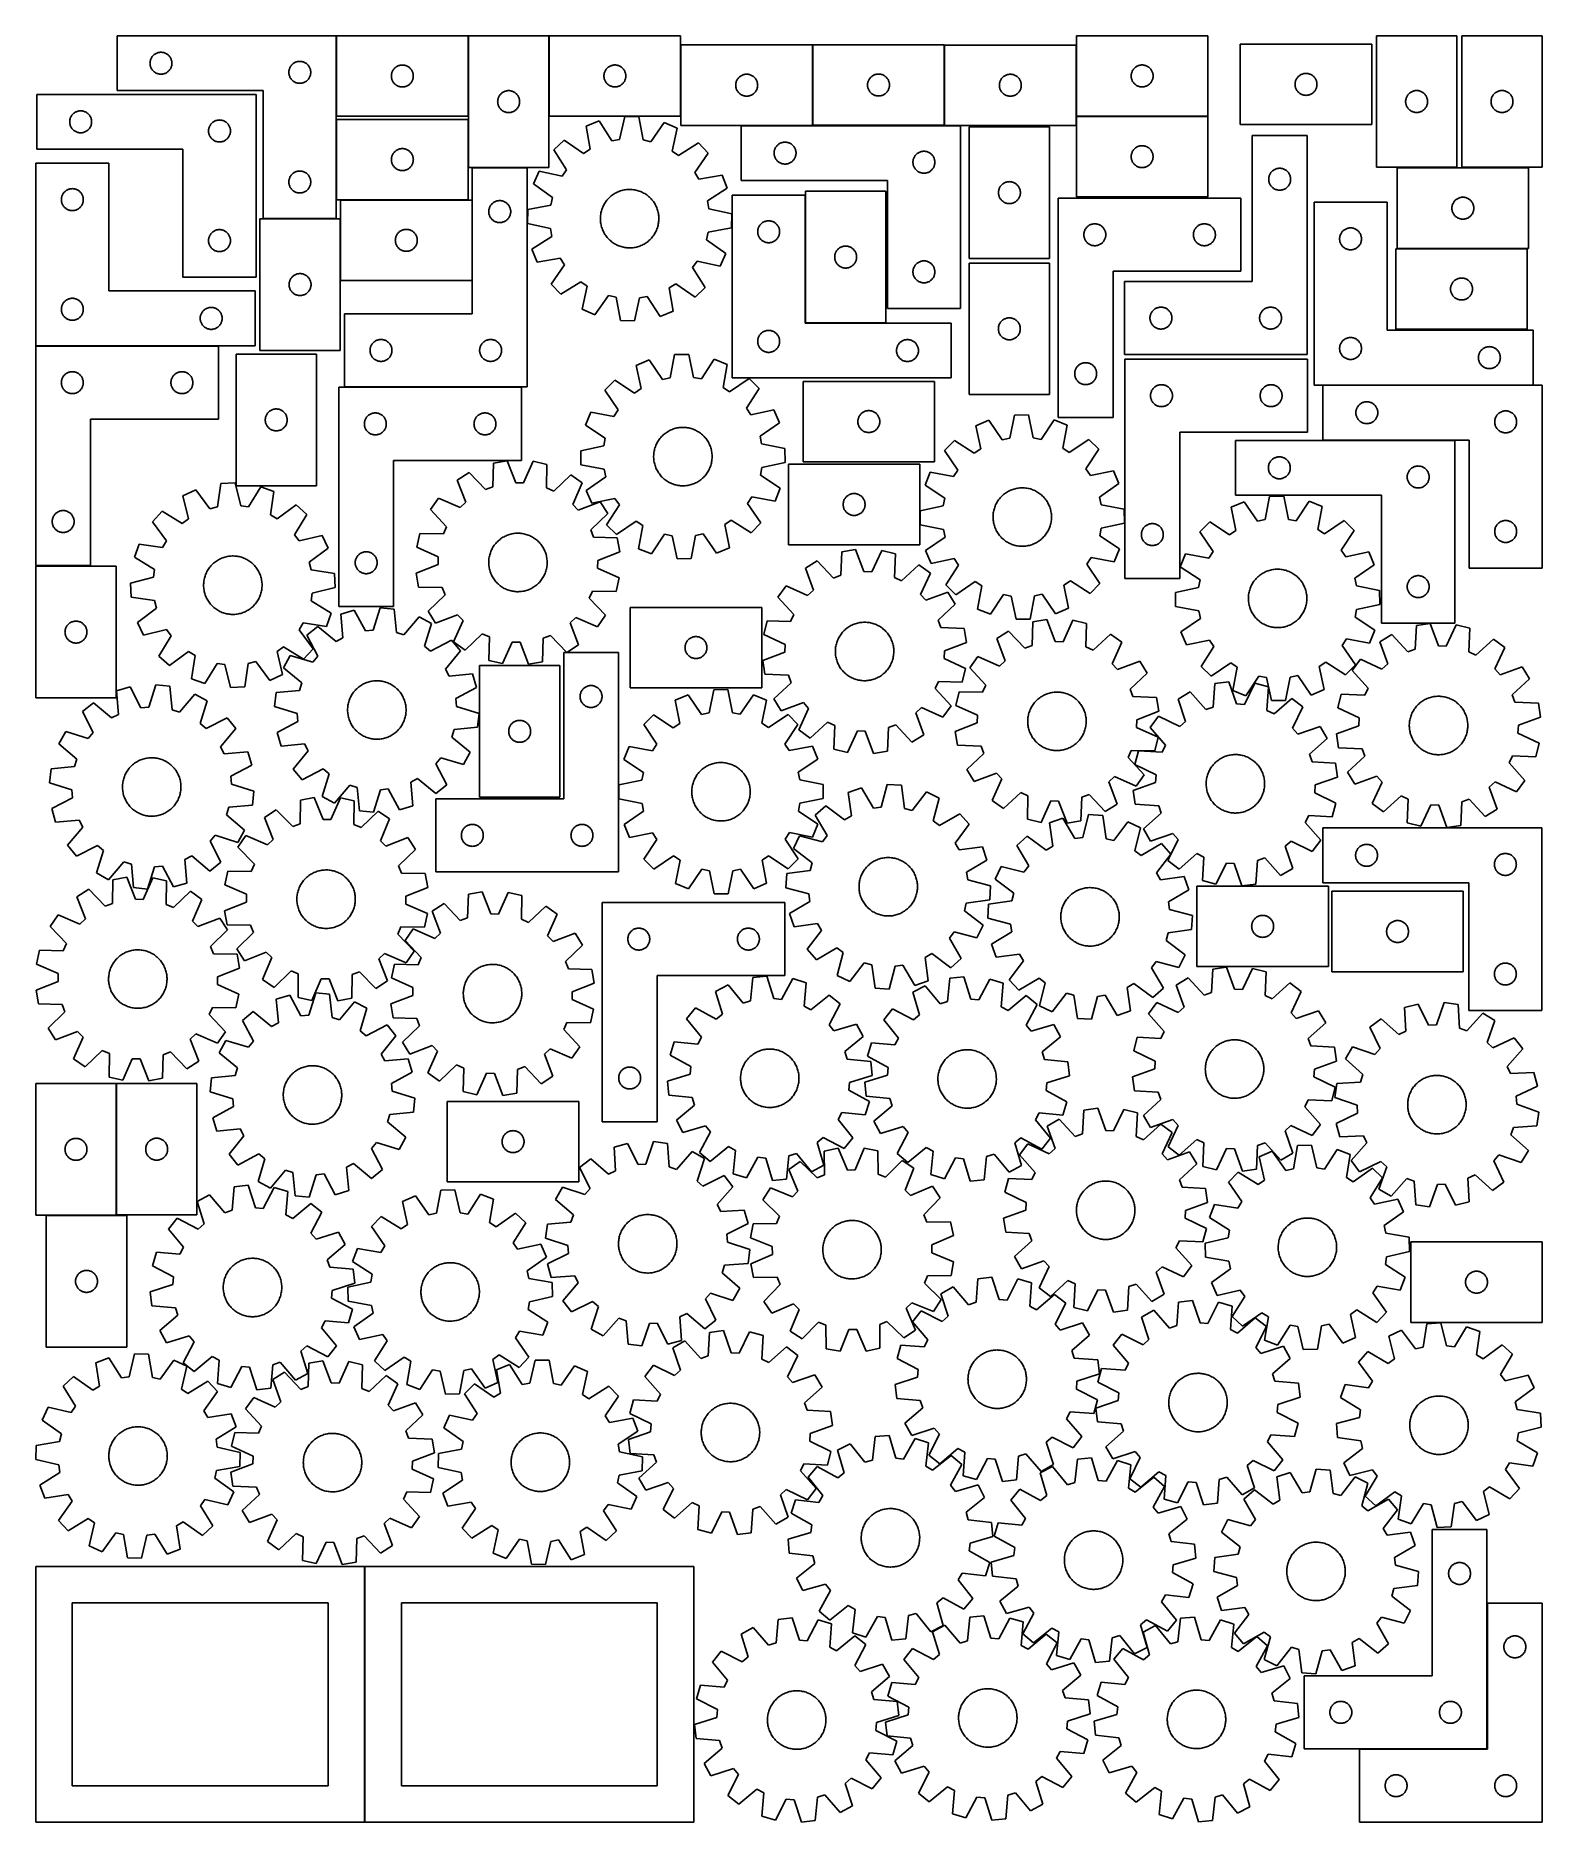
# Model space of a CAD drawing. Header units: millimetres. Extents: x 7 to 1243, y 7 to 1473.
import ezdxf

# ---------------------------------------------------------------- set-up
doc = ezdxf.new("R2010")
doc.units = ezdxf.units.MM
doc.layers.add('CUT', color=7, linetype='CONTINUOUS', true_color=0x000000)

msp = doc.modelspace()

# ---------------------------------------------------------------- linework, layer by layer
at = {"layer": 'CUT'}
for p, q in [((253.331598, 1473.043524), (73.331598, 1473.043524)), ((73.331598, 1473.043524), (73.331598, 1428.043524)), ((253.331598, 1323.043524), (253.331598, 1473.043524)), ((361.542476, 1473.031805), (253.542476, 1473.031805)), ((253.542476, 1473.031805), (253.542476, 1407.031805)), ((361.542476, 1407.031805), (361.542476, 1473.031805)), ((361.794426, 1473.025208), (361.794426, 1365.025208)), ((427.794426, 1473.025208), (361.794426, 1473.025208)), ((427.794426, 1365.025208), (427.794426, 1473.025208)), ((536.030391, 1473.100897), (428.030391, 1473.100897)), ((428.030391, 1473.100897), (428.030391, 1407.100897)), ((536.030391, 1407.100897), (536.030391, 1473.100897)), ((968.944211, 1473.095767), (860.944211, 1473.095767)), ((860.944211, 1473.095767), (860.944211, 1407.095767)), ((968.944211, 1407.095767), (968.944211, 1473.095767)), ((1173.294331, 1473.083804), (1107.294331, 1473.083804)), ((1107.294331, 1473.083804), (1107.294331, 1365.083804)), ((1173.294331, 1365.083804), (1173.294331, 1473.083804)), ((1243.415673, 1473.103092), (1177.415673, 1473.103092)), ((1177.415673, 1473.103092), (1177.415673, 1365.103092)), ((1243.415673, 1365.103092), (1243.415673, 1473.103092)), ((100.408595, 1451.71826), (100.504531, 1452.299337)), ((100.504531, 1452.299337), (100.638266, 1452.872895)), ((100.638266, 1452.872895), (100.809227, 1453.436479)), ((100.809227, 1453.436479), (101.016683, 1453.987675)), ((101.016683, 1453.987675), (101.259744, 1454.524122)), ((101.259744, 1454.524122), (101.53737, 1455.043524)), ((101.53737, 1455.043524), (101.848372, 1455.543656)), ((101.848372, 1455.543656), (102.191418, 1456.022377)), ((102.191418, 1456.022377), (102.56504, 1456.477636)), ((102.56504, 1456.477636), (102.967637, 1456.907485)), ((102.967637, 1456.907485), (103.397486, 1457.310082)), ((103.397486, 1457.310082), (103.852746, 1457.683704)), ((103.852746, 1457.683704), (104.331466, 1458.026751)), ((104.331466, 1458.026751), (104.831598, 1458.337753)), ((104.831598, 1458.337753), (105.351, 1458.615379)), ((105.351, 1458.615379), (105.887448, 1458.85844)), ((105.887448, 1458.85844), (106.438643, 1459.065895)), ((106.438643, 1459.065895), (107.002227, 1459.236856)), ((107.002227, 1459.236856), (107.575786, 1459.370592)), ((107.575786, 1459.370592), (108.156863, 1459.466528)), ((108.156863, 1459.466528), (108.74297, 1459.524254)), ((108.74297, 1459.524254), (109.331598, 1459.543524)), ((109.331598, 1459.543524), (109.920227, 1459.524254)), ((109.920227, 1459.524254), (110.506334, 1459.466528)), ((110.506334, 1459.466528), (111.087411, 1459.370592)), ((111.087411, 1459.370592), (111.66097, 1459.236856)), ((111.66097, 1459.236856), (112.224554, 1459.065895)), ((112.224554, 1459.065895), (112.775749, 1458.85844)), ((112.775749, 1458.85844), (113.312197, 1458.615379)), ((113.312197, 1458.615379), (113.831598, 1458.337753)), ((113.831598, 1458.337753), (114.331731, 1458.026751)), ((114.331731, 1458.026751), (114.810451, 1457.683704)), ((114.810451, 1457.683704), (115.265711, 1457.310082)), ((115.265711, 1457.310082), (115.695559, 1456.907485)), ((115.695559, 1456.907485), (116.098157, 1456.477636)), ((116.098157, 1456.477636), (116.471778, 1456.022377)), ((116.471778, 1456.022377), (116.814825, 1455.543656)), ((116.814825, 1455.543656), (117.125827, 1455.043524)), ((117.125827, 1455.043524), (117.403453, 1454.524122)), ((117.403453, 1454.524122), (117.646514, 1453.987675)), ((117.646514, 1453.987675), (117.85397, 1453.436479)), ((117.85397, 1453.436479), (118.024931, 1452.872895)), ((118.024931, 1452.872895), (118.158666, 1452.299337)), ((118.158666, 1452.299337), (118.254602, 1451.71826)), ((221.575786, 1451.870592), (222.156863, 1451.966528)), ((222.156863, 1451.966528), (222.74297, 1452.024254)), ((222.74297, 1452.024254), (223.331598, 1452.043524)), ((223.331598, 1452.043524), (223.920227, 1452.024254)), ((223.920227, 1452.024254), (224.506334, 1451.966528)), ((224.506334, 1451.966528), (225.087411, 1451.870592)), ((644.277339, 1465.512274), (536.277339, 1465.512274)), ((536.277339, 1465.512274), (536.277339, 1399.512274)), ((644.277339, 1399.512274), (644.277339, 1465.512274)), ((752.503232, 1465.628237), (644.503232, 1465.628237)), ((644.503232, 1465.628237), (644.503232, 1399.628237)), ((752.503232, 1399.628237), (752.503232, 1465.628237)), ((860.727414, 1465.487857), (752.727414, 1465.487857)), ((752.727414, 1465.487857), (752.727414, 1399.487857)), ((860.727414, 1399.487857), (860.727414, 1465.487857)), ((1103.519071, 1466.156558), (995.519071, 1466.156558)), ((995.519071, 1466.156558), (995.519071, 1400.156558)), ((1103.519071, 1400.156558), (1103.519071, 1466.156558)), ((100.331598, 1450.543524), (100.350868, 1451.132152)), ((100.350868, 1449.954896), (100.331598, 1450.543524)), ((100.350868, 1451.132152), (100.408595, 1451.71826)), ((100.408595, 1449.368788), (100.350868, 1449.954896)), ((100.504531, 1448.787711), (100.408595, 1449.368788)), ((100.638266, 1448.214153), (100.504531, 1448.787711)), ((100.809227, 1447.650569), (100.638266, 1448.214153)), ((101.016683, 1447.099373), (100.809227, 1447.650569)), ((101.259744, 1446.562926), (101.016683, 1447.099373)), ((101.53737, 1446.043524), (101.259744, 1446.562926)), ((101.848372, 1445.543392), (101.53737, 1446.043524)), ((102.191418, 1445.064671), (101.848372, 1445.543392)), ((102.56504, 1444.609412), (102.191418, 1445.064671)), ((102.967637, 1444.179563), (102.56504, 1444.609412)), ((103.397486, 1443.776966), (102.967637, 1444.179563)), ((103.852746, 1443.403344), (103.397486, 1443.776966)), ((104.331466, 1443.060298), (103.852746, 1443.403344)), ((104.831598, 1442.749295), (104.331466, 1443.060298)), ((105.351, 1442.471669), (104.831598, 1442.749295)), ((105.887448, 1442.228608), (105.351, 1442.471669)), ((106.438643, 1442.021153), (105.887448, 1442.228608)), ((107.002227, 1441.850192), (106.438643, 1442.021153)), ((107.575786, 1441.716457), (107.002227, 1441.850192)), ((108.156863, 1441.62052), (107.575786, 1441.716457)), ((108.74297, 1441.562794), (108.156863, 1441.62052)), ((109.331598, 1441.543524), (108.74297, 1441.562794)), ((109.920227, 1441.562794), (109.331598, 1441.543524)), ((110.506334, 1441.62052), (109.920227, 1441.562794)), ((111.087411, 1441.716457), (110.506334, 1441.62052)), ((111.66097, 1441.850192), (111.087411, 1441.716457)), ((112.224554, 1442.021153), (111.66097, 1441.850192)), ((112.775749, 1442.228608), (112.224554, 1442.021153)), ((113.312197, 1442.471669), (112.775749, 1442.228608)), ((113.831598, 1442.749295), (113.312197, 1442.471669)), ((114.331731, 1443.060298), (113.831598, 1442.749295)), ((114.810451, 1443.403344), (114.331731, 1443.060298)), ((115.265711, 1443.776966), (114.810451, 1443.403344)), ((115.695559, 1444.179563), (115.265711, 1443.776966)), ((116.098157, 1444.609412), (115.695559, 1444.179563)), ((116.471778, 1445.064671), (116.098157, 1444.609412)), ((116.814825, 1445.543392), (116.471778, 1445.064671)), ((117.125827, 1446.043524), (116.814825, 1445.543392)), ((117.403453, 1446.562926), (117.125827, 1446.043524)), ((117.646514, 1447.099373), (117.403453, 1446.562926)), ((117.85397, 1447.650569), (117.646514, 1447.099373)), ((118.024931, 1448.214153), (117.85397, 1447.650569)), ((118.158666, 1448.787711), (118.024931, 1448.214153)), ((118.254602, 1449.368788), (118.158666, 1448.787711)), ((118.254602, 1451.71826), (118.312329, 1451.132152)), ((118.312329, 1449.954896), (118.254602, 1449.368788)), ((118.312329, 1451.132152), (118.331598, 1450.543524)), ((118.331598, 1450.543524), (118.312329, 1449.954896)), ((214.331598, 1443.043524), (214.350868, 1443.632152)), ((214.350868, 1442.454896), (214.331598, 1443.043524)), ((214.350868, 1443.632152), (214.408595, 1444.21826)), ((214.408595, 1441.868788), (214.350868, 1442.454896)), ((214.408595, 1444.21826), (214.504531, 1444.799337)), ((214.504531, 1441.287711), (214.408595, 1441.868788)), ((214.504531, 1444.799337), (214.638266, 1445.372895)), ((214.638266, 1440.714153), (214.504531, 1441.287711)), ((214.638266, 1445.372895), (214.809227, 1445.936479)), ((214.809227, 1440.150569), (214.638266, 1440.714153)), ((214.809227, 1445.936479), (215.016683, 1446.487675)), ((215.016683, 1439.599373), (214.809227, 1440.150569)), ((215.016683, 1446.487675), (215.259744, 1447.024122)), ((215.259744, 1439.062926), (215.016683, 1439.599373)), ((215.259744, 1447.024122), (215.53737, 1447.543524)), ((215.53737, 1438.543524), (215.259744, 1439.062926)), ((215.53737, 1447.543524), (215.848372, 1448.043656)), ((215.848372, 1438.043392), (215.53737, 1438.543524)), ((215.848372, 1448.043656), (216.191418, 1448.522377)), ((216.191418, 1437.564671), (215.848372, 1438.043392)), ((216.191418, 1448.522377), (216.56504, 1448.977636)), ((216.56504, 1437.109412), (216.191418, 1437.564671)), ((216.56504, 1448.977636), (216.967637, 1449.407485)), ((216.967637, 1449.407485), (217.397486, 1449.810082)), ((217.397486, 1449.810082), (217.852746, 1450.183704)), ((217.852746, 1450.183704), (218.331466, 1450.526751)), ((218.331466, 1450.526751), (218.831598, 1450.837753)), ((218.831598, 1450.837753), (219.351, 1451.115379)), ((219.351, 1451.115379), (219.887448, 1451.35844)), ((219.887448, 1451.35844), (220.438643, 1451.565895)), ((220.438643, 1451.565895), (221.002227, 1451.736856)), ((221.002227, 1451.736856), (221.575786, 1451.870592)), ((225.087411, 1451.870592), (225.66097, 1451.736856)), ((225.66097, 1451.736856), (226.224554, 1451.565895)), ((226.224554, 1451.565895), (226.775749, 1451.35844)), ((226.775749, 1451.35844), (227.312197, 1451.115379)), ((227.312197, 1451.115379), (227.831598, 1450.837753)), ((227.831598, 1450.837753), (228.331731, 1450.526751)), ((228.331731, 1450.526751), (228.810451, 1450.183704)), ((228.810451, 1450.183704), (229.265711, 1449.810082)), ((229.265711, 1449.810082), (229.695559, 1449.407485)), ((229.695559, 1449.407485), (230.098157, 1448.977636)), ((230.098157, 1448.977636), (230.471778, 1448.522377)), ((230.471778, 1437.564671), (230.098157, 1437.109412)), ((230.471778, 1448.522377), (230.814825, 1448.043656)), ((230.814825, 1438.043392), (230.471778, 1437.564671)), ((230.814825, 1448.043656), (231.125827, 1447.543524)), ((231.125827, 1438.543524), (230.814825, 1438.043392)), ((231.125827, 1447.543524), (231.403453, 1447.024122)), ((231.403453, 1439.062926), (231.125827, 1438.543524)), ((231.403453, 1447.024122), (231.646514, 1446.487675)), ((231.646514, 1439.599373), (231.403453, 1439.062926)), ((231.646514, 1446.487675), (231.85397, 1445.936479)), ((231.85397, 1440.150569), (231.646514, 1439.599373)), ((231.85397, 1445.936479), (232.024931, 1445.372895)), ((232.024931, 1440.714153), (231.85397, 1440.150569)), ((232.024931, 1445.372895), (232.158666, 1444.799337)), ((232.158666, 1441.287711), (232.024931, 1440.714153)), ((232.158666, 1444.799337), (232.254602, 1444.21826)), ((232.254602, 1441.868788), (232.158666, 1441.287711)), ((232.254602, 1444.21826), (232.312329, 1443.632152)), ((232.312329, 1442.454896), (232.254602, 1441.868788)), ((232.312329, 1443.632152), (232.331598, 1443.043524)), ((232.331598, 1443.043524), (232.312329, 1442.454896)), ((298.542476, 1440.031805), (298.561746, 1440.620433)), ((298.561746, 1439.443177), (298.542476, 1440.031805)), ((298.561746, 1440.620433), (298.619472, 1441.206541)), ((298.619472, 1438.857069), (298.561746, 1439.443177)), ((298.619472, 1441.206541), (298.715408, 1441.787618)), ((298.715408, 1438.275992), (298.619472, 1438.857069)), ((298.715408, 1441.787618), (298.849143, 1442.361176)), ((298.849143, 1437.702433), (298.715408, 1438.275992)), ((298.849143, 1442.361176), (299.020105, 1442.92476)), ((299.020105, 1437.13885), (298.849143, 1437.702433)), ((299.020105, 1442.92476), (299.22756, 1443.475956)), ((299.22756, 1443.475956), (299.470621, 1444.012403)), ((299.470621, 1444.012403), (299.748247, 1444.531805)), ((299.748247, 1444.531805), (300.059249, 1445.031937)), ((300.059249, 1445.031937), (300.402296, 1445.510658)), ((300.402296, 1445.510658), (300.775918, 1445.965917)), ((300.775918, 1445.965917), (301.178515, 1446.395766)), ((301.178515, 1446.395766), (301.608364, 1446.798363)), ((301.608364, 1446.798363), (302.063623, 1447.171985)), ((302.063623, 1447.171985), (302.542344, 1447.515031)), ((302.542344, 1447.515031), (303.042476, 1447.826033)), ((303.042476, 1447.826033), (303.561878, 1448.10366)), ((303.561878, 1448.10366), (304.098325, 1448.346721)), ((304.098325, 1448.346721), (304.649521, 1448.554176)), ((304.649521, 1448.554176), (305.213104, 1448.725137)), ((305.213104, 1448.725137), (305.786663, 1448.858872)), ((305.786663, 1448.858872), (306.36774, 1448.954809)), ((306.36774, 1448.954809), (306.953848, 1449.012535)), ((306.953848, 1449.012535), (307.542476, 1449.031805)), ((307.542476, 1449.031805), (308.131104, 1449.012535)), ((308.131104, 1449.012535), (308.717212, 1448.954809)), ((308.717212, 1448.954809), (309.298289, 1448.858872)), ((309.298289, 1448.858872), (309.871847, 1448.725137)), ((309.871847, 1448.725137), (310.435431, 1448.554176)), ((310.435431, 1448.554176), (310.986627, 1448.346721)), ((310.986627, 1448.346721), (311.523074, 1448.10366)), ((311.523074, 1448.10366), (312.042476, 1447.826033)), ((312.042476, 1447.826033), (312.542608, 1447.515031)), ((312.542608, 1447.515031), (313.021329, 1447.171985)), ((313.021329, 1447.171985), (313.476588, 1446.798363)), ((313.476588, 1446.798363), (313.906437, 1446.395766)), ((313.906437, 1446.395766), (314.309034, 1445.965917)), ((314.309034, 1445.965917), (314.682656, 1445.510658)), ((314.682656, 1445.510658), (315.025702, 1445.031937)), ((315.025702, 1445.031937), (315.336704, 1444.531805)), ((315.336704, 1444.531805), (315.614331, 1444.012403)), ((315.614331, 1444.012403), (315.857392, 1443.475956)), ((315.857392, 1443.475956), (316.064847, 1442.92476)), ((316.064847, 1442.92476), (316.235808, 1442.361176)), ((316.235808, 1437.702433), (316.064847, 1437.13885)), ((316.235808, 1442.361176), (316.369543, 1441.787618)), ((316.369543, 1438.275992), (316.235808, 1437.702433)), ((316.369543, 1441.787618), (316.46548, 1441.206541)), ((316.46548, 1438.857069), (316.369543, 1438.275992)), ((316.46548, 1441.206541), (316.523206, 1440.620433)), ((316.523206, 1439.443177), (316.46548, 1438.857069)), ((316.523206, 1440.620433), (316.542476, 1440.031805)), ((316.542476, 1440.031805), (316.523206, 1439.443177)), ((473.030391, 1440.100897), (473.049661, 1440.689525)), ((473.049661, 1439.512268), (473.030391, 1440.100897)), ((473.049661, 1440.689525), (473.107387, 1441.275632)), ((473.107387, 1438.926161), (473.049661, 1439.512268)), ((473.107387, 1441.275632), (473.203323, 1441.85671)), ((473.203323, 1438.345084), (473.107387, 1438.926161)), ((473.203323, 1441.85671), (473.337058, 1442.430268)), ((473.337058, 1437.771525), (473.203323, 1438.345084)), ((473.337058, 1442.430268), (473.50802, 1442.993852)), ((473.50802, 1437.207941), (473.337058, 1437.771525)), ((473.50802, 1442.993852), (473.715475, 1443.545048)), ((473.715475, 1443.545048), (473.958536, 1444.081495)), ((473.958536, 1444.081495), (474.236162, 1444.600897)), ((474.236162, 1444.600897), (474.547164, 1445.101029)), ((474.547164, 1445.101029), (474.890211, 1445.57975)), ((474.890211, 1445.57975), (475.263833, 1446.035009)), ((475.263833, 1446.035009), (475.66643, 1446.464858)), ((475.66643, 1446.464858), (476.096279, 1446.867455)), ((476.096279, 1446.867455), (476.551538, 1447.241077)), ((476.551538, 1447.241077), (477.030259, 1447.584123)), ((477.030259, 1447.584123), (477.530391, 1447.895125)), ((477.530391, 1447.895125), (478.049793, 1448.172751)), ((478.049793, 1448.172751), (478.58624, 1448.415812)), ((478.58624, 1448.415812), (479.137436, 1448.623268)), ((479.137436, 1448.623268), (479.701019, 1448.794229)), ((479.701019, 1448.794229), (480.274578, 1448.927964)), ((480.274578, 1448.927964), (480.855655, 1449.0239)), ((480.855655, 1449.0239), (481.441763, 1449.081627)), ((481.441763, 1449.081627), (482.030391, 1449.100897)), ((482.030391, 1449.100897), (482.619019, 1449.081627)), ((482.619019, 1449.081627), (483.205127, 1449.0239)), ((483.205127, 1449.0239), (483.786204, 1448.927964)), ((483.786204, 1448.927964), (484.359762, 1448.794229)), ((484.359762, 1448.794229), (484.923346, 1448.623268)), ((484.923346, 1448.623268), (485.474542, 1448.415812)), ((485.474542, 1448.415812), (486.010989, 1448.172751)), ((486.010989, 1448.172751), (486.530391, 1447.895125)), ((486.530391, 1447.895125), (487.030523, 1447.584123)), ((487.030523, 1447.584123), (487.509244, 1447.241077)), ((487.509244, 1447.241077), (487.964503, 1446.867455)), ((487.964503, 1446.867455), (488.394352, 1446.464858)), ((488.394352, 1446.464858), (488.796949, 1446.035009)), ((488.796949, 1446.035009), (489.170571, 1445.57975)), ((489.170571, 1445.57975), (489.513617, 1445.101029)), ((489.513617, 1445.101029), (489.82462, 1444.600897)), ((489.82462, 1444.600897), (490.102246, 1444.081495)), ((490.102246, 1444.081495), (490.345307, 1443.545048)), ((490.345307, 1443.545048), (490.552762, 1442.993852)), ((490.552762, 1442.993852), (490.723723, 1442.430268)), ((490.723723, 1437.771525), (490.552762, 1437.207941)), ((490.723723, 1442.430268), (490.857458, 1441.85671)), ((490.857458, 1438.345084), (490.723723, 1437.771525)), ((490.857458, 1441.85671), (490.953395, 1441.275632)), ((490.953395, 1438.926161), (490.857458, 1438.345084)), ((490.953395, 1441.275632), (491.011121, 1440.689525)), ((491.011121, 1439.512268), (490.953395, 1438.926161)), ((491.011121, 1440.689525), (491.030391, 1440.100897)), ((491.030391, 1440.100897), (491.011121, 1439.512268)), ((582.48311, 1437.012274), (582.794113, 1437.512406)), ((582.794113, 1437.512406), (583.137159, 1437.991126)), ((583.137159, 1437.991126), (583.510781, 1438.446386)), ((583.510781, 1438.446386), (583.913378, 1438.876235)), ((583.913378, 1438.876235), (584.343227, 1439.278832)), ((584.343227, 1439.278832), (584.798486, 1439.652454)), ((584.798486, 1439.652454), (585.277207, 1439.9955)), ((585.277207, 1439.9955), (585.777339, 1440.306502)), ((585.777339, 1440.306502), (586.296741, 1440.584128)), ((586.296741, 1440.584128), (586.833188, 1440.827189)), ((586.833188, 1440.827189), (587.384384, 1441.034645)), ((587.384384, 1441.034645), (587.947968, 1441.205606)), ((587.947968, 1441.205606), (588.521526, 1441.339341)), ((588.521526, 1441.339341), (589.102603, 1441.435277)), ((589.102603, 1441.435277), (589.688711, 1441.493004)), ((589.688711, 1441.493004), (590.277339, 1441.512274)), ((590.277339, 1441.512274), (590.865967, 1441.493004)), ((590.865967, 1441.493004), (591.452075, 1441.435277)), ((591.452075, 1441.435277), (592.033152, 1441.339341)), ((592.033152, 1441.339341), (592.606711, 1441.205606)), ((592.606711, 1441.205606), (593.170294, 1441.034645)), ((593.170294, 1441.034645), (593.72149, 1440.827189)), ((593.72149, 1440.827189), (594.257937, 1440.584128)), ((594.257937, 1440.584128), (594.777339, 1440.306502)), ((594.777339, 1440.306502), (595.277471, 1439.9955)), ((595.277471, 1439.9955), (595.756192, 1439.652454)), ((595.756192, 1439.652454), (596.211451, 1439.278832)), ((596.211451, 1439.278832), (596.6413, 1438.876235)), ((596.6413, 1438.876235), (597.043897, 1438.446386)), ((597.043897, 1438.446386), (597.417519, 1437.991126)), ((597.417519, 1437.991126), (597.760566, 1437.512406)), ((597.760566, 1437.512406), (598.071568, 1437.012274)), ((690.709003, 1437.128237), (691.020006, 1437.628369)), ((691.020006, 1437.628369), (691.363052, 1438.10709)), ((691.363052, 1438.10709), (691.736674, 1438.56235)), ((691.736674, 1438.56235), (692.139271, 1438.992198)), ((692.139271, 1438.992198), (692.56912, 1439.394796)), ((692.56912, 1439.394796), (693.024379, 1439.768417)), ((693.024379, 1439.768417), (693.5031, 1440.111464)), ((693.5031, 1440.111464), (694.003232, 1440.422466)), ((694.003232, 1440.422466), (694.522634, 1440.700092)), ((694.522634, 1440.700092), (695.059081, 1440.943153)), ((695.059081, 1440.943153), (695.610277, 1441.150609)), ((695.610277, 1441.150609), (696.173861, 1441.32157)), ((696.173861, 1441.32157), (696.747419, 1441.455305)), ((696.747419, 1441.455305), (697.328496, 1441.551241)), ((697.328496, 1441.551241), (697.914604, 1441.608968)), ((697.914604, 1441.608968), (698.503232, 1441.628237)), ((698.503232, 1441.628237), (699.09186, 1441.608968)), ((699.09186, 1441.608968), (699.677968, 1441.551241)), ((699.677968, 1441.551241), (700.259045, 1441.455305)), ((700.259045, 1441.455305), (700.832603, 1441.32157)), ((700.832603, 1441.32157), (701.396187, 1441.150609)), ((701.396187, 1441.150609), (701.947383, 1440.943153)), ((701.947383, 1440.943153), (702.48383, 1440.700092)), ((702.48383, 1440.700092), (703.003232, 1440.422466)), ((703.003232, 1440.422466), (703.503364, 1440.111464)), ((703.503364, 1440.111464), (703.982085, 1439.768417)), ((703.982085, 1439.768417), (704.437344, 1439.394796)), ((704.437344, 1439.394796), (704.867193, 1438.992198)), ((704.867193, 1438.992198), (705.26979, 1438.56235)), ((705.26979, 1438.56235), (705.643412, 1438.10709)), ((705.643412, 1438.10709), (705.986459, 1437.628369)), ((705.986459, 1437.628369), (706.297461, 1437.128237)), ((798.933186, 1436.987857), (799.244188, 1437.487989)), ((799.244188, 1437.487989), (799.587234, 1437.966709)), ((799.587234, 1437.966709), (799.960856, 1438.421969)), ((799.960856, 1438.421969), (800.363453, 1438.851818)), ((800.363453, 1438.851818), (800.793302, 1439.254415)), ((800.793302, 1439.254415), (801.248561, 1439.628037)), ((801.248561, 1439.628037), (801.727282, 1439.971083)), ((801.727282, 1439.971083), (802.227414, 1440.282085)), ((802.227414, 1440.282085), (802.746816, 1440.559711)), ((802.746816, 1440.559711), (803.283263, 1440.802772)), ((803.283263, 1440.802772), (803.834459, 1441.010228)), ((803.834459, 1441.010228), (804.398043, 1441.181189)), ((804.398043, 1441.181189), (804.971601, 1441.314924)), ((804.971601, 1441.314924), (805.552678, 1441.41086)), ((805.552678, 1441.41086), (806.138786, 1441.468587)), ((806.138786, 1441.468587), (806.727414, 1441.487857)), ((806.727414, 1441.487857), (807.316042, 1441.468587)), ((807.316042, 1441.468587), (807.90215, 1441.41086)), ((807.90215, 1441.41086), (808.483227, 1441.314924)), ((808.483227, 1441.314924), (809.056786, 1441.181189)), ((809.056786, 1441.181189), (809.620369, 1441.010228)), ((809.620369, 1441.010228), (810.171565, 1440.802772)), ((810.171565, 1440.802772), (810.708012, 1440.559711)), ((810.708012, 1440.559711), (811.227414, 1440.282085)), ((811.227414, 1440.282085), (811.727546, 1439.971083)), ((811.727546, 1439.971083), (812.206267, 1439.628037)), ((812.206267, 1439.628037), (812.661527, 1439.254415)), ((812.661527, 1439.254415), (813.091375, 1438.851818)), ((813.091375, 1438.851818), (813.493972, 1438.421969)), ((813.493972, 1438.421969), (813.867594, 1437.966709)), ((813.867594, 1437.966709), (814.210641, 1437.487989)), ((814.210641, 1437.487989), (814.521643, 1436.987857)), ((905.944211, 1440.095767), (905.963481, 1440.684395)), ((905.963481, 1439.507139), (905.944211, 1440.095767)), ((905.963481, 1440.684395), (906.021207, 1441.270502)), ((906.021207, 1438.921031), (905.963481, 1439.507139)), ((906.021207, 1441.270502), (906.117144, 1441.85158)), ((906.117144, 1438.339954), (906.021207, 1438.921031)), ((906.117144, 1441.85158), (906.250879, 1442.425138)), ((906.250879, 1437.766395), (906.117144, 1438.339954)), ((906.250879, 1442.425138), (906.42184, 1442.988722)), ((906.42184, 1437.202812), (906.250879, 1437.766395)), ((906.42184, 1442.988722), (906.629295, 1443.539918)), ((906.629295, 1443.539918), (906.872356, 1444.076365)), ((906.872356, 1444.076365), (907.149982, 1444.595767)), ((907.149982, 1444.595767), (907.460985, 1445.095899)), ((907.460985, 1445.095899), (907.804031, 1445.57462)), ((907.804031, 1445.57462), (908.177653, 1446.029879)), ((908.177653, 1446.029879), (908.58025, 1446.459728)), ((908.58025, 1446.459728), (909.010099, 1446.862325)), ((909.010099, 1446.862325), (909.465358, 1447.235947)), ((909.465358, 1447.235947), (909.944079, 1447.578993)), ((909.944079, 1447.578993), (910.444211, 1447.889995)), ((910.444211, 1447.889995), (910.963613, 1448.167621)), ((910.963613, 1448.167621), (911.50006, 1448.410682)), ((911.50006, 1448.410682), (912.051256, 1448.618138)), ((912.051256, 1448.618138), (912.61484, 1448.789099)), ((912.61484, 1448.789099), (913.188398, 1448.922834)), ((913.188398, 1448.922834), (913.769475, 1449.01877)), ((913.769475, 1449.01877), (914.355583, 1449.076497)), ((914.355583, 1449.076497), (914.944211, 1449.095767)), ((914.944211, 1449.095767), (915.532839, 1449.076497)), ((915.532839, 1449.076497), (916.118947, 1449.01877)), ((916.118947, 1449.01877), (916.700024, 1448.922834)), ((916.700024, 1448.922834), (917.273582, 1448.789099)), ((917.273582, 1448.789099), (917.837166, 1448.618138)), ((917.837166, 1448.618138), (918.388362, 1448.410682)), ((918.388362, 1448.410682), (918.924809, 1448.167621)), ((918.924809, 1448.167621), (919.444211, 1447.889995)), ((919.444211, 1447.889995), (919.944343, 1447.578993)), ((919.944343, 1447.578993), (920.423064, 1447.235947)), ((920.423064, 1447.235947), (920.878323, 1446.862325)), ((920.878323, 1446.862325), (921.308172, 1446.459728)), ((921.308172, 1446.459728), (921.710769, 1446.029879)), ((921.710769, 1446.029879), (922.084391, 1445.57462)), ((922.084391, 1445.57462), (922.427438, 1445.095899)), ((922.427438, 1445.095899), (922.73844, 1444.595767)), ((922.73844, 1444.595767), (923.016066, 1444.076365)), ((923.016066, 1444.076365), (923.259127, 1443.539918)), ((923.259127, 1443.539918), (923.466582, 1442.988722)), ((923.466582, 1442.988722), (923.637544, 1442.425138)), ((923.637544, 1437.766395), (923.466582, 1437.202812)), ((923.637544, 1442.425138), (923.771279, 1441.85158)), ((923.771279, 1438.339954), (923.637544, 1437.766395)), ((923.771279, 1441.85158), (923.867215, 1441.270502)), ((923.867215, 1438.921031), (923.771279, 1438.339954)), ((923.867215, 1441.270502), (923.924941, 1440.684395)), ((923.924941, 1439.507139), (923.867215, 1438.921031)), ((923.924941, 1440.684395), (923.944211, 1440.095767)), ((923.944211, 1440.095767), (923.924941, 1439.507139)), ((1041.447216, 1437.137156), (1041.724842, 1437.656558)), ((1041.724842, 1437.656558), (1042.035844, 1438.15669)), ((1042.035844, 1438.15669), (1042.378891, 1438.635411)), ((1042.378891, 1438.635411), (1042.752512, 1439.09067)), ((1042.752512, 1439.09067), (1043.15511, 1439.520519)), ((1043.15511, 1439.520519), (1043.584958, 1439.923116)), ((1043.584958, 1439.923116), (1044.040218, 1440.296738)), ((1044.040218, 1440.296738), (1044.518939, 1440.639784)), ((1044.518939, 1440.639784), (1045.019071, 1440.950786)), ((1045.019071, 1440.950786), (1045.538472, 1441.228412)), ((1045.538472, 1441.228412), (1046.07492, 1441.471474)), ((1046.07492, 1441.471474), (1046.626116, 1441.678929)), ((1046.626116, 1441.678929), (1047.189699, 1441.84989)), ((1047.189699, 1441.84989), (1047.763258, 1441.983625)), ((1047.763258, 1441.983625), (1048.344335, 1442.079561)), ((1048.344335, 1442.079561), (1048.930443, 1442.137288)), ((1048.930443, 1442.137288), (1049.519071, 1442.156558)), ((1049.519071, 1442.156558), (1050.107699, 1442.137288)), ((1050.107699, 1442.137288), (1050.693806, 1442.079561)), ((1050.693806, 1442.079561), (1051.274884, 1441.983625)), ((1051.274884, 1441.983625), (1051.848442, 1441.84989)), ((1051.848442, 1441.84989), (1052.412026, 1441.678929)), ((1052.412026, 1441.678929), (1052.963222, 1441.471474)), ((1052.963222, 1441.471474), (1053.499669, 1441.228412)), ((1053.499669, 1441.228412), (1054.019071, 1440.950786)), ((1054.019071, 1440.950786), (1054.519203, 1440.639784)), ((1054.519203, 1440.639784), (1054.997924, 1440.296738)), ((1054.997924, 1440.296738), (1055.453183, 1439.923116)), ((1055.453183, 1439.923116), (1055.883032, 1439.520519)), ((1055.883032, 1439.520519), (1056.285629, 1439.09067)), ((1056.285629, 1439.09067), (1056.659251, 1438.635411)), ((1056.659251, 1438.635411), (1057.002297, 1438.15669)), ((1057.002297, 1438.15669), (1057.313299, 1437.656558)), ((1057.313299, 1437.656558), (1057.590925, 1437.137156)), ((187.400446, 1424.93244), (7.400446, 1424.93244)), ((7.400446, 1424.93244), (7.400446, 1379.93244)), ((73.331598, 1428.043524), (193.331598, 1428.043524)), ((187.400446, 1274.93244), (187.400446, 1424.93244)), ((193.331598, 1428.043524), (193.331598, 1323.043524)), ((216.967637, 1436.679563), (216.56504, 1437.109412)), ((217.397486, 1436.276966), (216.967637, 1436.679563)), ((217.852746, 1435.903344), (217.397486, 1436.276966)), ((218.331466, 1435.560298), (217.852746, 1435.903344)), ((218.831598, 1435.249295), (218.331466, 1435.560298)), ((219.351, 1434.971669), (218.831598, 1435.249295)), ((219.887448, 1434.728608), (219.351, 1434.971669)), ((220.438643, 1434.521153), (219.887448, 1434.728608)), ((221.002227, 1434.350192), (220.438643, 1434.521153)), ((221.575786, 1434.216457), (221.002227, 1434.350192)), ((222.156863, 1434.12052), (221.575786, 1434.216457)), ((222.74297, 1434.062794), (222.156863, 1434.12052)), ((223.331598, 1434.043524), (222.74297, 1434.062794)), ((223.920227, 1434.062794), (223.331598, 1434.043524)), ((224.506334, 1434.12052), (223.920227, 1434.062794)), ((225.087411, 1434.216457), (224.506334, 1434.12052)), ((225.66097, 1434.350192), (225.087411, 1434.216457)), ((226.224554, 1434.521153), (225.66097, 1434.350192)), ((226.775749, 1434.728608), (226.224554, 1434.521153)), ((227.312197, 1434.971669), (226.775749, 1434.728608)), ((227.831598, 1435.249295), (227.312197, 1434.971669)), ((228.331731, 1435.560298), (227.831598, 1435.249295)), ((228.810451, 1435.903344), (228.331731, 1435.560298)), ((229.265711, 1436.276966), (228.810451, 1435.903344)), ((229.695559, 1436.679563), (229.265711, 1436.276966)), ((230.098157, 1437.109412), (229.695559, 1436.679563)), ((299.22756, 1436.587654), (299.020105, 1437.13885)), ((299.470621, 1436.051207), (299.22756, 1436.587654)), ((299.748247, 1435.531805), (299.470621, 1436.051207)), ((300.059249, 1435.031673), (299.748247, 1435.531805)), ((300.402296, 1434.552952), (300.059249, 1435.031673)), ((300.775918, 1434.097693), (300.402296, 1434.552952)), ((301.178515, 1433.667844), (300.775918, 1434.097693)), ((301.608364, 1433.265247), (301.178515, 1433.667844)), ((302.063623, 1432.891625), (301.608364, 1433.265247)), ((302.542344, 1432.548578), (302.063623, 1432.891625)), ((303.042476, 1432.237576), (302.542344, 1432.548578)), ((303.561878, 1431.95995), (303.042476, 1432.237576)), ((304.098325, 1431.716889), (303.561878, 1431.95995)), ((304.649521, 1431.509434), (304.098325, 1431.716889)), ((305.213104, 1431.338472), (304.649521, 1431.509434)), ((305.786663, 1431.204737), (305.213104, 1431.338472)), ((306.36774, 1431.108801), (305.786663, 1431.204737)), ((306.953848, 1431.051075), (306.36774, 1431.108801)), ((307.542476, 1431.031805), (306.953848, 1431.051075)), ((308.131104, 1431.051075), (307.542476, 1431.031805)), ((308.717212, 1431.108801), (308.131104, 1431.051075)), ((309.298289, 1431.204737), (308.717212, 1431.108801)), ((309.871847, 1431.338472), (309.298289, 1431.204737)), ((310.435431, 1431.509434), (309.871847, 1431.338472)), ((310.986627, 1431.716889), (310.435431, 1431.509434)), ((311.523074, 1431.95995), (310.986627, 1431.716889)), ((312.042476, 1432.237576), (311.523074, 1431.95995)), ((312.542608, 1432.548578), (312.042476, 1432.237576)), ((313.021329, 1432.891625), (312.542608, 1432.548578)), ((313.476588, 1433.265247), (313.021329, 1432.891625)), ((313.906437, 1433.667844), (313.476588, 1433.265247)), ((314.309034, 1434.097693), (313.906437, 1433.667844)), ((314.682656, 1434.552952), (314.309034, 1434.097693)), ((315.025702, 1435.031673), (314.682656, 1434.552952)), ((315.336704, 1435.531805), (315.025702, 1435.031673)), ((315.614331, 1436.051207), (315.336704, 1435.531805)), ((315.857392, 1436.587654), (315.614331, 1436.051207)), ((316.064847, 1437.13885), (315.857392, 1436.587654)), ((386.47951, 1422.469359), (386.722571, 1423.005806)), ((386.722571, 1423.005806), (387.000197, 1423.525208)), ((387.000197, 1423.525208), (387.311199, 1424.02534)), ((387.311199, 1424.02534), (387.654246, 1424.504061)), ((387.654246, 1424.504061), (388.027867, 1424.95932)), ((388.027867, 1424.95932), (388.430465, 1425.389169)), ((388.430465, 1425.389169), (388.860313, 1425.791766)), ((388.860313, 1425.791766), (389.315573, 1426.165388)), ((389.315573, 1426.165388), (389.794294, 1426.508434)), ((389.794294, 1426.508434), (390.294426, 1426.819436)), ((390.294426, 1426.819436), (390.813827, 1427.097062)), ((390.813827, 1427.097062), (391.350275, 1427.340124)), ((391.350275, 1427.340124), (391.901471, 1427.547579)), ((391.901471, 1427.547579), (392.465054, 1427.71854)), ((392.465054, 1427.71854), (393.038613, 1427.852275)), ((393.038613, 1427.852275), (393.61969, 1427.948212)), ((393.61969, 1427.948212), (394.205798, 1428.005938)), ((394.205798, 1428.005938), (394.794426, 1428.025208)), ((394.794426, 1428.025208), (395.383054, 1428.005938)), ((395.383054, 1428.005938), (395.969161, 1427.948212)), ((395.969161, 1427.948212), (396.550239, 1427.852275)), ((396.550239, 1427.852275), (397.123797, 1427.71854)), ((397.123797, 1427.71854), (397.687381, 1427.547579)), ((397.687381, 1427.547579), (398.238577, 1427.340124)), ((398.238577, 1427.340124), (398.775024, 1427.097062)), ((398.775024, 1427.097062), (399.294426, 1426.819436)), ((399.294426, 1426.819436), (399.794558, 1426.508434)), ((399.794558, 1426.508434), (400.273279, 1426.165388)), ((400.273279, 1426.165388), (400.728538, 1425.791766)), ((400.728538, 1425.791766), (401.158387, 1425.389169)), ((401.158387, 1425.389169), (401.560984, 1424.95932)), ((401.560984, 1424.95932), (401.934606, 1424.504061)), ((401.934606, 1424.504061), (402.277652, 1424.02534)), ((402.277652, 1424.02534), (402.588654, 1423.525208)), ((402.588654, 1423.525208), (402.86628, 1423.005806)), ((402.86628, 1423.005806), (403.109341, 1422.469359)), ((473.715475, 1436.656746), (473.50802, 1437.207941)), ((473.958536, 1436.120298), (473.715475, 1436.656746)), ((474.236162, 1435.600897), (473.958536, 1436.120298)), ((474.547164, 1435.100765), (474.236162, 1435.600897)), ((474.890211, 1434.622044), (474.547164, 1435.100765)), ((475.263833, 1434.166784), (474.890211, 1434.622044)), ((475.66643, 1433.736936), (475.263833, 1434.166784)), ((476.096279, 1433.334338), (475.66643, 1433.736936)), ((476.551538, 1432.960717), (476.096279, 1433.334338)), ((477.030259, 1432.61767), (476.551538, 1432.960717)), ((477.530391, 1432.306668), (477.030259, 1432.61767)), ((478.049793, 1432.029042), (477.530391, 1432.306668)), ((478.58624, 1431.785981), (478.049793, 1432.029042)), ((479.137436, 1431.578525), (478.58624, 1431.785981)), ((479.701019, 1431.407564), (479.137436, 1431.578525)), ((480.274578, 1431.273829), (479.701019, 1431.407564)), ((480.855655, 1431.177893), (480.274578, 1431.273829)), ((481.441763, 1431.120166), (480.855655, 1431.177893)), ((482.030391, 1431.100897), (481.441763, 1431.120166)), ((482.619019, 1431.120166), (482.030391, 1431.100897)), ((483.205127, 1431.177893), (482.619019, 1431.120166)), ((483.786204, 1431.273829), (483.205127, 1431.177893)), ((484.359762, 1431.407564), (483.786204, 1431.273829)), ((484.923346, 1431.578525), (484.359762, 1431.407564)), ((485.474542, 1431.785981), (484.923346, 1431.578525)), ((486.010989, 1432.029042), (485.474542, 1431.785981)), ((486.530391, 1432.306668), (486.010989, 1432.029042)), ((487.030523, 1432.61767), (486.530391, 1432.306668)), ((487.509244, 1432.960717), (487.030523, 1432.61767)), ((487.964503, 1433.334338), (487.509244, 1432.960717)), ((488.394352, 1433.736936), (487.964503, 1433.334338)), ((488.796949, 1434.166784), (488.394352, 1433.736936)), ((489.170571, 1434.622044), (488.796949, 1434.166784)), ((489.513617, 1435.100765), (489.170571, 1434.622044)), ((489.82462, 1435.600897), (489.513617, 1435.100765)), ((490.102246, 1436.120298), (489.82462, 1435.600897)), ((490.345307, 1436.656746), (490.102246, 1436.120298)), ((490.552762, 1437.207941), (490.345307, 1436.656746)), ((581.277339, 1432.512274), (581.296609, 1433.100902)), ((581.296609, 1431.923645), (581.277339, 1432.512274)), ((581.296609, 1433.100902), (581.354335, 1433.687009)), ((581.354335, 1431.337538), (581.296609, 1431.923645)), ((581.354335, 1433.687009), (581.450272, 1434.268087)), ((581.450272, 1430.756461), (581.354335, 1431.337538)), ((581.450272, 1434.268087), (581.584007, 1434.841645)), ((581.584007, 1430.182902), (581.450272, 1430.756461)), ((581.584007, 1434.841645), (581.754968, 1435.405229)), ((581.754968, 1429.619318), (581.584007, 1430.182902)), ((581.754968, 1435.405229), (581.962423, 1435.956424)), ((581.962423, 1429.068123), (581.754968, 1429.619318)), ((581.962423, 1435.956424), (582.205484, 1436.492872)), ((582.205484, 1428.531675), (581.962423, 1429.068123)), ((582.205484, 1436.492872), (582.48311, 1437.012274)), ((582.48311, 1428.012274), (582.205484, 1428.531675)), ((582.794113, 1427.512142), (582.48311, 1428.012274)), ((583.137159, 1427.033421), (582.794113, 1427.512142)), ((583.510781, 1426.578161), (583.137159, 1427.033421)), ((583.913378, 1426.148313), (583.510781, 1426.578161)), ((584.343227, 1425.745715), (583.913378, 1426.148313)), ((584.798486, 1425.372094), (584.343227, 1425.745715)), ((585.277207, 1425.029047), (584.798486, 1425.372094)), ((585.777339, 1424.718045), (585.277207, 1425.029047)), ((586.296741, 1424.440419), (585.777339, 1424.718045)), ((586.833188, 1424.197358), (586.296741, 1424.440419)), ((587.384384, 1423.989902), (586.833188, 1424.197358)), ((587.947968, 1423.818941), (587.384384, 1423.989902)), ((588.521526, 1423.685206), (587.947968, 1423.818941)), ((589.102603, 1423.58927), (588.521526, 1423.685206)), ((589.688711, 1423.531543), (589.102603, 1423.58927)), ((590.277339, 1423.512274), (589.688711, 1423.531543)), ((590.865967, 1423.531543), (590.277339, 1423.512274)), ((591.452075, 1423.58927), (590.865967, 1423.531543)), ((592.033152, 1423.685206), (591.452075, 1423.58927)), ((592.606711, 1423.818941), (592.033152, 1423.685206)), ((593.170294, 1423.989902), (592.606711, 1423.818941)), ((593.72149, 1424.197358), (593.170294, 1423.989902)), ((594.257937, 1424.440419), (593.72149, 1424.197358)), ((594.777339, 1424.718045), (594.257937, 1424.440419)), ((595.277471, 1425.029047), (594.777339, 1424.718045)), ((595.756192, 1425.372094), (595.277471, 1425.029047)), ((596.211451, 1425.745715), (595.756192, 1425.372094)), ((596.6413, 1426.148313), (596.211451, 1425.745715)), ((597.043897, 1426.578161), (596.6413, 1426.148313)), ((597.417519, 1427.033421), (597.043897, 1426.578161)), ((597.760566, 1427.512142), (597.417519, 1427.033421)), ((598.071568, 1428.012274), (597.760566, 1427.512142)), ((598.071568, 1437.012274), (598.349194, 1436.492872)), ((598.349194, 1428.531675), (598.071568, 1428.012274)), ((598.349194, 1436.492872), (598.592255, 1435.956424)), ((598.592255, 1429.068123), (598.349194, 1428.531675)), ((598.592255, 1435.956424), (598.79971, 1435.405229)), ((598.79971, 1429.619318), (598.592255, 1429.068123)), ((598.79971, 1435.405229), (598.970672, 1434.841645)), ((598.970672, 1430.182902), (598.79971, 1429.619318)), ((598.970672, 1434.841645), (599.104407, 1434.268087)), ((599.104407, 1430.756461), (598.970672, 1430.182902)), ((599.104407, 1434.268087), (599.200343, 1433.687009)), ((599.200343, 1431.337538), (599.104407, 1430.756461)), ((599.200343, 1433.687009), (599.258069, 1433.100902)), ((599.258069, 1431.923645), (599.200343, 1431.337538)), ((599.258069, 1433.100902), (599.277339, 1432.512274)), ((599.277339, 1432.512274), (599.258069, 1431.923645)), ((689.503232, 1432.628237), (689.522502, 1433.216866)), ((689.522502, 1432.039609), (689.503232, 1432.628237)), ((689.522502, 1433.216866), (689.580228, 1433.802973)), ((689.580228, 1431.453502), (689.522502, 1432.039609)), ((689.580228, 1433.802973), (689.676165, 1434.38405)), ((689.676165, 1430.872425), (689.580228, 1431.453502)), ((689.676165, 1434.38405), (689.8099, 1434.957609)), ((689.8099, 1430.298866), (689.676165, 1430.872425)), ((689.8099, 1434.957609), (689.980861, 1435.521193)), ((689.980861, 1429.735282), (689.8099, 1430.298866)), ((689.980861, 1435.521193), (690.188316, 1436.072388)), ((690.188316, 1429.184087), (689.980861, 1429.735282)), ((690.188316, 1436.072388), (690.431377, 1436.608836)), ((690.431377, 1428.647639), (690.188316, 1429.184087)), ((690.431377, 1436.608836), (690.709003, 1437.128237)), ((690.709003, 1428.128237), (690.431377, 1428.647639)), ((691.020006, 1427.628105), (690.709003, 1428.128237)), ((691.363052, 1427.149385), (691.020006, 1427.628105)), ((691.736674, 1426.694125), (691.363052, 1427.149385)), ((692.139271, 1426.264276), (691.736674, 1426.694125)), ((692.56912, 1425.861679), (692.139271, 1426.264276)), ((693.024379, 1425.488057), (692.56912, 1425.861679)), ((693.5031, 1425.145011), (693.024379, 1425.488057)), ((694.003232, 1424.834009), (693.5031, 1425.145011)), ((694.522634, 1424.556383), (694.003232, 1424.834009)), ((695.059081, 1424.313322), (694.522634, 1424.556383)), ((695.610277, 1424.105866), (695.059081, 1424.313322)), ((696.173861, 1423.934905), (695.610277, 1424.105866)), ((696.747419, 1423.80117), (696.173861, 1423.934905)), ((697.328496, 1423.705234), (696.747419, 1423.80117)), ((697.914604, 1423.647507), (697.328496, 1423.705234)), ((698.503232, 1423.628237), (697.914604, 1423.647507)), ((699.09186, 1423.647507), (698.503232, 1423.628237)), ((699.677968, 1423.705234), (699.09186, 1423.647507)), ((700.259045, 1423.80117), (699.677968, 1423.705234)), ((700.832603, 1423.934905), (700.259045, 1423.80117)), ((701.396187, 1424.105866), (700.832603, 1423.934905)), ((701.947383, 1424.313322), (701.396187, 1424.105866)), ((702.48383, 1424.556383), (701.947383, 1424.313322)), ((703.003232, 1424.834009), (702.48383, 1424.556383)), ((703.503364, 1425.145011), (703.003232, 1424.834009)), ((703.982085, 1425.488057), (703.503364, 1425.145011)), ((704.437344, 1425.861679), (703.982085, 1425.488057)), ((704.867193, 1426.264276), (704.437344, 1425.861679)), ((705.26979, 1426.694125), (704.867193, 1426.264276)), ((705.643412, 1427.149385), (705.26979, 1426.694125)), ((705.986459, 1427.628105), (705.643412, 1427.149385)), ((706.297461, 1428.128237), (705.986459, 1427.628105)), ((706.297461, 1437.128237), (706.575087, 1436.608836)), ((706.575087, 1428.647639), (706.297461, 1428.128237)), ((706.575087, 1436.608836), (706.818148, 1436.072388)), ((706.818148, 1429.184087), (706.575087, 1428.647639)), ((706.818148, 1436.072388), (707.025603, 1435.521193)), ((707.025603, 1429.735282), (706.818148, 1429.184087)), ((707.025603, 1435.521193), (707.196565, 1434.957609)), ((707.196565, 1430.298866), (707.025603, 1429.735282)), ((707.196565, 1434.957609), (707.3303, 1434.38405)), ((707.3303, 1430.872425), (707.196565, 1430.298866)), ((707.3303, 1434.38405), (707.426236, 1433.802973)), ((707.426236, 1431.453502), (707.3303, 1430.872425)), ((707.426236, 1433.802973), (707.483962, 1433.216866)), ((707.483962, 1432.039609), (707.426236, 1431.453502)), ((707.483962, 1433.216866), (707.503232, 1432.628237)), ((707.503232, 1432.628237), (707.483962, 1432.039609)), ((797.727414, 1432.487857), (797.746684, 1433.076485)), ((797.746684, 1431.899228), (797.727414, 1432.487857)), ((797.746684, 1433.076485), (797.80441, 1433.662592)), ((797.80441, 1431.313121), (797.746684, 1431.899228)), ((797.80441, 1433.662592), (797.900347, 1434.243669)), ((797.900347, 1430.732044), (797.80441, 1431.313121)), ((797.900347, 1434.243669), (798.034082, 1434.817228)), ((798.034082, 1430.158485), (797.900347, 1430.732044)), ((798.034082, 1434.817228), (798.205043, 1435.380812)), ((798.205043, 1429.594901), (798.034082, 1430.158485)), ((798.205043, 1435.380812), (798.412498, 1435.932007)), ((798.412498, 1429.043706), (798.205043, 1429.594901)), ((798.412498, 1435.932007), (798.65556, 1436.468455)), ((798.65556, 1428.507258), (798.412498, 1429.043706)), ((798.65556, 1436.468455), (798.933186, 1436.987857)), ((798.933186, 1427.987857), (798.65556, 1428.507258)), ((799.244188, 1427.487724), (798.933186, 1427.987857)), ((799.587234, 1427.009004), (799.244188, 1427.487724)), ((799.960856, 1426.553744), (799.587234, 1427.009004)), ((800.363453, 1426.123896), (799.960856, 1426.553744)), ((800.793302, 1425.721298), (800.363453, 1426.123896)), ((801.248561, 1425.347676), (800.793302, 1425.721298)), ((801.727282, 1425.00463), (801.248561, 1425.347676)), ((802.227414, 1424.693628), (801.727282, 1425.00463)), ((802.746816, 1424.416002), (802.227414, 1424.693628)), ((803.283263, 1424.172941), (802.746816, 1424.416002)), ((803.834459, 1423.965485), (803.283263, 1424.172941)), ((804.398043, 1423.794524), (803.834459, 1423.965485)), ((804.971601, 1423.660789), (804.398043, 1423.794524)), ((805.552678, 1423.564853), (804.971601, 1423.660789)), ((806.138786, 1423.507126), (805.552678, 1423.564853)), ((806.727414, 1423.487857), (806.138786, 1423.507126)), ((807.316042, 1423.507126), (806.727414, 1423.487857)), ((807.90215, 1423.564853), (807.316042, 1423.507126)), ((808.483227, 1423.660789), (807.90215, 1423.564853)), ((809.056786, 1423.794524), (808.483227, 1423.660789)), ((809.620369, 1423.965485), (809.056786, 1423.794524)), ((810.171565, 1424.172941), (809.620369, 1423.965485)), ((810.708012, 1424.416002), (810.171565, 1424.172941)), ((811.227414, 1424.693628), (810.708012, 1424.416002)), ((811.727546, 1425.00463), (811.227414, 1424.693628)), ((812.206267, 1425.347676), (811.727546, 1425.00463)), ((812.661527, 1425.721298), (812.206267, 1425.347676)), ((813.091375, 1426.123896), (812.661527, 1425.721298)), ((813.493972, 1426.553744), (813.091375, 1426.123896)), ((813.867594, 1427.009004), (813.493972, 1426.553744)), ((814.210641, 1427.487724), (813.867594, 1427.009004)), ((814.521643, 1427.987857), (814.210641, 1427.487724)), ((814.521643, 1436.987857), (814.799269, 1436.468455)), ((814.799269, 1428.507258), (814.521643, 1427.987857)), ((814.799269, 1436.468455), (815.04233, 1435.932007)), ((815.04233, 1429.043706), (814.799269, 1428.507258)), ((815.04233, 1435.932007), (815.249785, 1435.380812)), ((815.249785, 1429.594901), (815.04233, 1429.043706)), ((815.249785, 1435.380812), (815.420747, 1434.817228)), ((815.420747, 1430.158485), (815.249785, 1429.594901)), ((815.420747, 1434.817228), (815.554482, 1434.243669)), ((815.554482, 1430.732044), (815.420747, 1430.158485)), ((815.554482, 1434.243669), (815.650418, 1433.662592)), ((815.650418, 1431.313121), (815.554482, 1430.732044)), ((815.650418, 1433.662592), (815.708145, 1433.076485)), ((815.708145, 1431.899228), (815.650418, 1431.313121)), ((815.708145, 1433.076485), (815.727414, 1432.487857)), ((815.727414, 1432.487857), (815.708145, 1431.899228)), ((906.629295, 1436.651616), (906.42184, 1437.202812)), ((906.872356, 1436.115168), (906.629295, 1436.651616)), ((907.149982, 1435.595767), (906.872356, 1436.115168)), ((907.460985, 1435.095635), (907.149982, 1435.595767)), ((907.804031, 1434.616914), (907.460985, 1435.095635)), ((908.177653, 1434.161654), (907.804031, 1434.616914)), ((908.58025, 1433.731806), (908.177653, 1434.161654)), ((909.010099, 1433.329208), (908.58025, 1433.731806)), ((909.465358, 1432.955587), (909.010099, 1433.329208)), ((909.944079, 1432.61254), (909.465358, 1432.955587)), ((910.444211, 1432.301538), (909.944079, 1432.61254)), ((910.963613, 1432.023912), (910.444211, 1432.301538)), ((911.50006, 1431.780851), (910.963613, 1432.023912)), ((912.051256, 1431.573396), (911.50006, 1431.780851)), ((912.61484, 1431.402434), (912.051256, 1431.573396)), ((913.188398, 1431.268699), (912.61484, 1431.402434)), ((913.769475, 1431.172763), (913.188398, 1431.268699)), ((914.355583, 1431.115036), (913.769475, 1431.172763)), ((914.944211, 1431.095767), (914.355583, 1431.115036)), ((915.532839, 1431.115036), (914.944211, 1431.095767)), ((916.118947, 1431.172763), (915.532839, 1431.115036)), ((916.700024, 1431.268699), (916.118947, 1431.172763)), ((917.273582, 1431.402434), (916.700024, 1431.268699)), ((917.837166, 1431.573396), (917.273582, 1431.402434)), ((918.388362, 1431.780851), (917.837166, 1431.573396)), ((918.924809, 1432.023912), (918.388362, 1431.780851)), ((919.444211, 1432.301538), (918.924809, 1432.023912)), ((919.944343, 1432.61254), (919.444211, 1432.301538)), ((920.423064, 1432.955587), (919.944343, 1432.61254)), ((920.878323, 1433.329208), (920.423064, 1432.955587)), ((921.308172, 1433.731806), (920.878323, 1433.329208)), ((921.710769, 1434.161654), (921.308172, 1433.731806)), ((922.084391, 1434.616914), (921.710769, 1434.161654)), ((922.427438, 1435.095635), (922.084391, 1434.616914)), ((922.73844, 1435.595767), (922.427438, 1435.095635)), ((923.016066, 1436.115168), (922.73844, 1435.595767)), ((923.259127, 1436.651616), (923.016066, 1436.115168)), ((923.466582, 1437.202812), (923.259127, 1436.651616)), ((1040.519071, 1433.156558), (1040.53834, 1433.745186)), ((1040.53834, 1432.56793), (1040.519071, 1433.156558)), ((1040.53834, 1433.745186), (1040.596067, 1434.331293)), ((1040.596067, 1431.981822), (1040.53834, 1432.56793)), ((1040.596067, 1434.331293), (1040.692003, 1434.912371)), ((1040.692003, 1431.400745), (1040.596067, 1431.981822)), ((1040.692003, 1434.912371), (1040.825738, 1435.485929)), ((1040.825738, 1430.827186), (1040.692003, 1431.400745)), ((1040.825738, 1435.485929), (1040.9967, 1436.049513)), ((1040.9967, 1430.263603), (1040.825738, 1430.827186)), ((1040.9967, 1436.049513), (1041.204155, 1436.600709)), ((1041.204155, 1429.712407), (1040.9967, 1430.263603)), ((1041.204155, 1436.600709), (1041.447216, 1437.137156)), ((1041.447216, 1429.17596), (1041.204155, 1429.712407)), ((1041.724842, 1428.656558), (1041.447216, 1429.17596)), ((1042.035844, 1428.156426), (1041.724842, 1428.656558)), ((1042.378891, 1427.677705), (1042.035844, 1428.156426)), ((1042.752512, 1427.222445), (1042.378891, 1427.677705)), ((1043.15511, 1426.792597), (1042.752512, 1427.222445)), ((1043.584958, 1426.389999), (1043.15511, 1426.792597)), ((1044.040218, 1426.016378), (1043.584958, 1426.389999)), ((1044.518939, 1425.673331), (1044.040218, 1426.016378)), ((1045.019071, 1425.362329), (1044.518939, 1425.673331)), ((1045.538472, 1425.084703), (1045.019071, 1425.362329)), ((1046.07492, 1424.841642), (1045.538472, 1425.084703)), ((1046.626116, 1424.634187), (1046.07492, 1424.841642)), ((1047.189699, 1424.463225), (1046.626116, 1424.634187)), ((1047.763258, 1424.32949), (1047.189699, 1424.463225)), ((1048.344335, 1424.233554), (1047.763258, 1424.32949)), ((1048.930443, 1424.175827), (1048.344335, 1424.233554)), ((1049.519071, 1424.156558), (1048.930443, 1424.175827)), ((1050.107699, 1424.175827), (1049.519071, 1424.156558)), ((1050.693806, 1424.233554), (1050.107699, 1424.175827)), ((1051.274884, 1424.32949), (1050.693806, 1424.233554)), ((1051.848442, 1424.463225), (1051.274884, 1424.32949)), ((1052.412026, 1424.634187), (1051.848442, 1424.463225)), ((1052.963222, 1424.841642), (1052.412026, 1424.634187)), ((1053.499669, 1425.084703), (1052.963222, 1424.841642)), ((1054.019071, 1425.362329), (1053.499669, 1425.084703)), ((1054.519203, 1425.673331), (1054.019071, 1425.362329)), ((1054.997924, 1426.016378), (1054.519203, 1425.673331)), ((1055.453183, 1426.389999), (1054.997924, 1426.016378)), ((1055.883032, 1426.792597), (1055.453183, 1426.389999)), ((1056.285629, 1427.222445), (1055.883032, 1426.792597)), ((1056.659251, 1427.677705), (1056.285629, 1427.222445)), ((1057.002297, 1428.156426), (1056.659251, 1427.677705)), ((1057.313299, 1428.656558), (1057.002297, 1428.156426)), ((1057.590925, 1429.17596), (1057.313299, 1428.656558)), ((1057.590925, 1437.137156), (1057.833986, 1436.600709)), ((1057.833986, 1429.712407), (1057.590925, 1429.17596)), ((1057.833986, 1436.600709), (1058.041442, 1436.049513)), ((1058.041442, 1430.263603), (1057.833986, 1429.712407)), ((1058.041442, 1436.049513), (1058.212403, 1435.485929)), ((1058.212403, 1430.827186), (1058.041442, 1430.263603)), ((1058.212403, 1435.485929), (1058.346138, 1434.912371)), ((1058.346138, 1431.400745), (1058.212403, 1430.827186)), ((1058.346138, 1434.912371), (1058.442074, 1434.331293)), ((1058.442074, 1431.981822), (1058.346138, 1431.400745)), ((1058.442074, 1434.331293), (1058.499801, 1433.745186)), ((1058.499801, 1432.56793), (1058.442074, 1431.981822)), ((1058.499801, 1433.745186), (1058.519071, 1433.156558)), ((1058.519071, 1433.156558), (1058.499801, 1432.56793)), ((1131.979415, 1422.527955), (1132.222477, 1423.064403)), ((1132.222477, 1423.064403), (1132.500103, 1423.583804)), ((1132.500103, 1423.583804), (1132.811105, 1424.083937)), ((1132.811105, 1424.083937), (1133.154151, 1424.562657)), ((1133.154151, 1424.562657), (1133.527773, 1425.017917)), ((1133.527773, 1425.017917), (1133.93037, 1425.447765)), ((1133.93037, 1425.447765), (1134.360219, 1425.850363)), ((1134.360219, 1425.850363), (1134.815478, 1426.223985)), ((1134.815478, 1426.223985), (1135.294199, 1426.567031)), ((1135.294199, 1426.567031), (1135.794331, 1426.878033)), ((1135.794331, 1426.878033), (1136.313733, 1427.155659)), ((1136.313733, 1427.155659), (1136.85018, 1427.39872)), ((1136.85018, 1427.39872), (1137.401376, 1427.606176)), ((1137.401376, 1427.606176), (1137.96496, 1427.777137)), ((1137.96496, 1427.777137), (1138.538518, 1427.910872)), ((1138.538518, 1427.910872), (1139.119596, 1428.006808)), ((1139.119596, 1428.006808), (1139.705703, 1428.064535)), ((1139.705703, 1428.064535), (1140.294331, 1428.083804)), ((1140.294331, 1428.083804), (1140.882959, 1428.064535)), ((1140.882959, 1428.064535), (1141.469067, 1428.006808)), ((1141.469067, 1428.006808), (1142.050144, 1427.910872)), ((1142.050144, 1427.910872), (1142.623703, 1427.777137)), ((1142.623703, 1427.777137), (1143.187286, 1427.606176)), ((1143.187286, 1427.606176), (1143.738482, 1427.39872)), ((1143.738482, 1427.39872), (1144.274929, 1427.155659)), ((1144.274929, 1427.155659), (1144.794331, 1426.878033)), ((1144.794331, 1426.878033), (1145.294463, 1426.567031)), ((1145.294463, 1426.567031), (1145.773184, 1426.223985)), ((1145.773184, 1426.223985), (1146.228444, 1425.850363)), ((1146.228444, 1425.850363), (1146.658292, 1425.447765)), ((1146.658292, 1425.447765), (1147.060889, 1425.017917)), ((1147.060889, 1425.017917), (1147.434511, 1424.562657)), ((1147.434511, 1424.562657), (1147.777558, 1424.083937)), ((1147.777558, 1424.083937), (1148.08856, 1423.583804)), ((1148.08856, 1423.583804), (1148.366186, 1423.064403)), ((1148.366186, 1423.064403), (1148.609247, 1422.527955)), ((1202.100757, 1422.547242), (1202.343818, 1423.08369)), ((1202.343818, 1423.08369), (1202.621444, 1423.603092)), ((1202.621444, 1423.603092), (1202.932446, 1424.103224)), ((1202.932446, 1424.103224), (1203.275493, 1424.581944)), ((1203.275493, 1424.581944), (1203.649115, 1425.037204)), ((1203.649115, 1425.037204), (1204.051712, 1425.467053)), ((1204.051712, 1425.467053), (1204.481561, 1425.86965)), ((1204.481561, 1425.86965), (1204.93682, 1426.243272)), ((1204.93682, 1426.243272), (1205.415541, 1426.586318)), ((1205.415541, 1426.586318), (1205.915673, 1426.89732)), ((1205.915673, 1426.89732), (1206.435075, 1427.174946)), ((1206.435075, 1427.174946), (1206.971522, 1427.418007)), ((1206.971522, 1427.418007), (1207.522718, 1427.625463)), ((1207.522718, 1427.625463), (1208.086302, 1427.796424)), ((1208.086302, 1427.796424), (1208.65986, 1427.930159)), ((1208.65986, 1427.930159), (1209.240937, 1428.026095)), ((1209.240937, 1428.026095), (1209.827045, 1428.083822)), ((1209.827045, 1428.083822), (1210.415673, 1428.103092)), ((1210.415673, 1428.103092), (1211.004301, 1428.083822)), ((1211.004301, 1428.083822), (1211.590409, 1428.026095)), ((1211.590409, 1428.026095), (1212.171486, 1427.930159)), ((1212.171486, 1427.930159), (1212.745044, 1427.796424)), ((1212.745044, 1427.796424), (1213.308628, 1427.625463)), ((1213.308628, 1427.625463), (1213.859824, 1427.418007)), ((1213.859824, 1427.418007), (1214.396271, 1427.174946)), ((1214.396271, 1427.174946), (1214.915673, 1426.89732)), ((1214.915673, 1426.89732), (1215.415805, 1426.586318)), ((1215.415805, 1426.586318), (1215.894526, 1426.243272)), ((1215.894526, 1426.243272), (1216.349785, 1425.86965)), ((1216.349785, 1425.86965), (1216.779634, 1425.467053)), ((1216.779634, 1425.467053), (1217.182231, 1425.037204)), ((1217.182231, 1425.037204), (1217.555853, 1424.581944)), ((1217.555853, 1424.581944), (1217.898899, 1424.103224)), ((1217.898899, 1424.103224), (1218.209902, 1423.603092)), ((1218.209902, 1423.603092), (1218.487528, 1423.08369)), ((1218.487528, 1423.08369), (1218.730589, 1422.547242)), ((36.260266, 1407.911293), (36.633888, 1408.366552)), ((36.633888, 1408.366552), (37.036485, 1408.796401)), ((37.036485, 1408.796401), (37.466334, 1409.198998)), ((37.466334, 1409.198998), (37.921593, 1409.57262)), ((37.921593, 1409.57262), (38.400314, 1409.915667)), ((38.400314, 1409.915667), (38.900446, 1410.226669)), ((38.900446, 1410.226669), (39.419848, 1410.504295)), ((39.419848, 1410.504295), (39.956295, 1410.747356)), ((39.956295, 1410.747356), (40.507491, 1410.954811)), ((40.507491, 1410.954811), (41.071075, 1411.125772)), ((41.071075, 1411.125772), (41.644633, 1411.259508)), ((41.644633, 1411.259508), (42.22571, 1411.355444)), ((42.22571, 1411.355444), (42.811818, 1411.41317)), ((42.811818, 1411.41317), (43.400446, 1411.43244)), ((43.400446, 1411.43244), (43.989074, 1411.41317)), ((43.989074, 1411.41317), (44.575182, 1411.355444)), ((44.575182, 1411.355444), (45.156259, 1411.259508)), ((45.156259, 1411.259508), (45.729817, 1411.125772)), ((45.729817, 1411.125772), (46.293401, 1410.954811)), ((46.293401, 1410.954811), (46.844597, 1410.747356)), ((46.844597, 1410.747356), (47.381044, 1410.504295)), ((47.381044, 1410.504295), (47.900446, 1410.226669)), ((47.900446, 1410.226669), (48.400578, 1409.915667)), ((48.400578, 1409.915667), (48.879299, 1409.57262)), ((48.879299, 1409.57262), (49.334558, 1409.198998)), ((49.334558, 1409.198998), (49.764407, 1408.796401)), ((49.764407, 1408.796401), (50.167004, 1408.366552)), ((50.167004, 1408.366552), (50.540626, 1407.911293)), ((385.794426, 1419.025208), (385.813695, 1419.613836)), ((385.813695, 1418.43658), (385.794426, 1419.025208)), ((385.813695, 1419.613836), (385.871422, 1420.199944)), ((385.871422, 1417.850472), (385.813695, 1418.43658)), ((385.871422, 1420.199944), (385.967358, 1420.781021)), ((385.967358, 1417.269395), (385.871422, 1417.850472)), ((385.967358, 1420.781021), (386.101093, 1421.354579)), ((386.101093, 1416.695836), (385.967358, 1417.269395)), ((386.101093, 1421.354579), (386.272055, 1421.918163)), ((386.272055, 1416.132253), (386.101093, 1416.695836)), ((386.272055, 1421.918163), (386.47951, 1422.469359)), ((386.47951, 1415.581057), (386.272055, 1416.132253)), ((386.722571, 1415.04461), (386.47951, 1415.581057)), ((387.000197, 1414.525208), (386.722571, 1415.04461)), ((387.311199, 1414.025076), (387.000197, 1414.525208)), ((387.654246, 1413.546355), (387.311199, 1414.025076)), ((388.027867, 1413.091095), (387.654246, 1413.546355)), ((388.430465, 1412.661247), (388.027867, 1413.091095)), ((388.860313, 1412.25865), (388.430465, 1412.661247)), ((389.315573, 1411.885028), (388.860313, 1412.25865)), ((389.794294, 1411.541981), (389.315573, 1411.885028)), ((390.294426, 1411.230979), (389.794294, 1411.541981)), ((390.813827, 1410.953353), (390.294426, 1411.230979)), ((391.350275, 1410.710292), (390.813827, 1410.953353)), ((391.901471, 1410.502837), (391.350275, 1410.710292)), ((392.465054, 1410.331875), (391.901471, 1410.502837)), ((393.038613, 1410.19814), (392.465054, 1410.331875)), ((393.61969, 1410.102204), (393.038613, 1410.19814)), ((394.205798, 1410.044478), (393.61969, 1410.102204)), ((394.794426, 1410.025208), (394.205798, 1410.044478)), ((395.383054, 1410.044478), (394.794426, 1410.025208)), ((395.969161, 1410.102204), (395.383054, 1410.044478)), ((396.550239, 1410.19814), (395.969161, 1410.102204)), ((397.123797, 1410.331875), (396.550239, 1410.19814)), ((397.687381, 1410.502837), (397.123797, 1410.331875)), ((398.238577, 1410.710292), (397.687381, 1410.502837)), ((398.775024, 1410.953353), (398.238577, 1410.710292)), ((399.294426, 1411.230979), (398.775024, 1410.953353)), ((399.794558, 1411.541981), (399.294426, 1411.230979)), ((400.273279, 1411.885028), (399.794558, 1411.541981)), ((400.728538, 1412.25865), (400.273279, 1411.885028)), ((401.158387, 1412.661247), (400.728538, 1412.25865)), ((401.560984, 1413.091095), (401.158387, 1412.661247)), ((401.934606, 1413.546355), (401.560984, 1413.091095)), ((402.277652, 1414.025076), (401.934606, 1413.546355)), ((402.588654, 1414.525208), (402.277652, 1414.025076)), ((402.86628, 1415.04461), (402.588654, 1414.525208)), ((403.109341, 1415.581057), (402.86628, 1415.04461)), ((403.109341, 1422.469359), (403.316797, 1421.918163)), ((403.316797, 1416.132253), (403.109341, 1415.581057)), ((403.316797, 1421.918163), (403.487758, 1421.354579)), ((403.487758, 1416.695836), (403.316797, 1416.132253)), ((403.487758, 1421.354579), (403.621493, 1420.781021)), ((403.621493, 1417.269395), (403.487758, 1416.695836)), ((403.621493, 1420.781021), (403.717429, 1420.199944)), ((403.717429, 1417.850472), (403.621493, 1417.269395)), ((403.717429, 1420.199944), (403.775156, 1419.613836)), ((403.775156, 1418.43658), (403.717429, 1417.850472)), ((403.775156, 1419.613836), (403.794426, 1419.025208)), ((403.794426, 1419.025208), (403.775156, 1418.43658)), ((1131.294331, 1419.083804), (1131.313601, 1419.672433)), ((1131.313601, 1418.495176), (1131.294331, 1419.083804)), ((1131.313601, 1419.672433), (1131.371327, 1420.25854)), ((1131.371327, 1417.909069), (1131.313601, 1418.495176)), ((1131.371327, 1420.25854), (1131.467264, 1420.839617)), ((1131.467264, 1417.327992), (1131.371327, 1417.909069)), ((1131.467264, 1420.839617), (1131.600999, 1421.413176)), ((1131.600999, 1416.754433), (1131.467264, 1417.327992)), ((1131.600999, 1421.413176), (1131.77196, 1421.97676)), ((1131.77196, 1416.190849), (1131.600999, 1416.754433)), ((1131.77196, 1421.97676), (1131.979415, 1422.527955)), ((1131.979415, 1415.639654), (1131.77196, 1416.190849)), ((1132.222477, 1415.103206), (1131.979415, 1415.639654)), ((1132.500103, 1414.583804), (1132.222477, 1415.103206)), ((1132.811105, 1414.083672), (1132.500103, 1414.583804)), ((1133.154151, 1413.604952), (1132.811105, 1414.083672)), ((1133.527773, 1413.149692), (1133.154151, 1413.604952)), ((1133.93037, 1412.719843), (1133.527773, 1413.149692)), ((1134.360219, 1412.317246), (1133.93037, 1412.719843)), ((1134.815478, 1411.943624), (1134.360219, 1412.317246)), ((1135.294199, 1411.600578), (1134.815478, 1411.943624)), ((1135.794331, 1411.289576), (1135.294199, 1411.600578)), ((1136.313733, 1411.01195), (1135.794331, 1411.289576)), ((1136.85018, 1410.768889), (1136.313733, 1411.01195)), ((1137.401376, 1410.561433), (1136.85018, 1410.768889)), ((1137.96496, 1410.390472), (1137.401376, 1410.561433)), ((1138.538518, 1410.256737), (1137.96496, 1410.390472)), ((1139.119596, 1410.160801), (1138.538518, 1410.256737)), ((1139.705703, 1410.103074), (1139.119596, 1410.160801)), ((1140.294331, 1410.083804), (1139.705703, 1410.103074)), ((1140.882959, 1410.103074), (1140.294331, 1410.083804)), ((1141.469067, 1410.160801), (1140.882959, 1410.103074)), ((1142.050144, 1410.256737), (1141.469067, 1410.160801)), ((1142.623703, 1410.390472), (1142.050144, 1410.256737)), ((1143.187286, 1410.561433), (1142.623703, 1410.390472)), ((1143.738482, 1410.768889), (1143.187286, 1410.561433)), ((1144.274929, 1411.01195), (1143.738482, 1410.768889)), ((1144.794331, 1411.289576), (1144.274929, 1411.01195)), ((1145.294463, 1411.600578), (1144.794331, 1411.289576)), ((1145.773184, 1411.943624), (1145.294463, 1411.600578)), ((1146.228444, 1412.317246), (1145.773184, 1411.943624)), ((1146.658292, 1412.719843), (1146.228444, 1412.317246)), ((1147.060889, 1413.149692), (1146.658292, 1412.719843)), ((1147.434511, 1413.604952), (1147.060889, 1413.149692)), ((1147.777558, 1414.083672), (1147.434511, 1413.604952)), ((1148.08856, 1414.583804), (1147.777558, 1414.083672)), ((1148.366186, 1415.103206), (1148.08856, 1414.583804)), ((1148.609247, 1415.639654), (1148.366186, 1415.103206)), ((1148.609247, 1422.527955), (1148.816702, 1421.97676)), ((1148.816702, 1416.190849), (1148.609247, 1415.639654)), ((1148.816702, 1421.97676), (1148.987664, 1421.413176)), ((1148.987664, 1416.754433), (1148.816702, 1416.190849)), ((1148.987664, 1421.413176), (1149.121399, 1420.839617)), ((1149.121399, 1417.327992), (1148.987664, 1416.754433)), ((1149.121399, 1420.839617), (1149.217335, 1420.25854)), ((1149.217335, 1417.909069), (1149.121399, 1417.327992)), ((1149.217335, 1420.25854), (1149.275062, 1419.672433)), ((1149.275062, 1418.495176), (1149.217335, 1417.909069)), ((1149.275062, 1419.672433), (1149.294331, 1419.083804)), ((1149.294331, 1419.083804), (1149.275062, 1418.495176)), ((1201.415673, 1419.103092), (1201.434943, 1419.69172)), ((1201.434943, 1418.514463), (1201.415673, 1419.103092)), ((1201.434943, 1419.69172), (1201.492669, 1420.277827)), ((1201.492669, 1417.928356), (1201.434943, 1418.514463)), ((1201.492669, 1420.277827), (1201.588605, 1420.858904)), ((1201.588605, 1417.347279), (1201.492669, 1417.928356)), ((1201.588605, 1420.858904), (1201.72234, 1421.432463)), ((1201.72234, 1416.77372), (1201.588605, 1417.347279)), ((1201.72234, 1421.432463), (1201.893302, 1421.996047)), ((1201.893302, 1416.210136), (1201.72234, 1416.77372)), ((1201.893302, 1421.996047), (1202.100757, 1422.547242)), ((1202.100757, 1415.658941), (1201.893302, 1416.210136)), ((1202.343818, 1415.122493), (1202.100757, 1415.658941)), ((1202.621444, 1414.603092), (1202.343818, 1415.122493)), ((1202.932446, 1414.102959), (1202.621444, 1414.603092)), ((1203.275493, 1413.624239), (1202.932446, 1414.102959)), ((1203.649115, 1413.168979), (1203.275493, 1413.624239)), ((1204.051712, 1412.739131), (1203.649115, 1413.168979)), ((1204.481561, 1412.336533), (1204.051712, 1412.739131)), ((1204.93682, 1411.962911), (1204.481561, 1412.336533)), ((1205.415541, 1411.619865), (1204.93682, 1411.962911)), ((1205.915673, 1411.308863), (1205.415541, 1411.619865)), ((1206.435075, 1411.031237), (1205.915673, 1411.308863)), ((1206.971522, 1410.788176), (1206.435075, 1411.031237)), ((1207.522718, 1410.58072), (1206.971522, 1410.788176)), ((1208.086302, 1410.409759), (1207.522718, 1410.58072)), ((1208.65986, 1410.276024), (1208.086302, 1410.409759)), ((1209.240937, 1410.180088), (1208.65986, 1410.276024)), ((1209.827045, 1410.122361), (1209.240937, 1410.180088)), ((1210.415673, 1410.103092), (1209.827045, 1410.122361)), ((1211.004301, 1410.122361), (1210.415673, 1410.103092)), ((1211.590409, 1410.180088), (1211.004301, 1410.122361)), ((1212.171486, 1410.276024), (1211.590409, 1410.180088)), ((1212.745044, 1410.409759), (1212.171486, 1410.276024)), ((1213.308628, 1410.58072), (1212.745044, 1410.409759)), ((1213.859824, 1410.788176), (1213.308628, 1410.58072)), ((1214.396271, 1411.031237), (1213.859824, 1410.788176)), ((1214.915673, 1411.308863), (1214.396271, 1411.031237)), ((1215.415805, 1411.619865), (1214.915673, 1411.308863)), ((1215.894526, 1411.962911), (1215.415805, 1411.619865)), ((1216.349785, 1412.336533), (1215.894526, 1411.962911)), ((1216.779634, 1412.739131), (1216.349785, 1412.336533)), ((1217.182231, 1413.168979), (1216.779634, 1412.739131)), ((1217.555853, 1413.624239), (1217.182231, 1413.168979)), ((1217.898899, 1414.102959), (1217.555853, 1413.624239)), ((1218.209902, 1414.603092), (1217.898899, 1414.102959)), ((1218.487528, 1415.122493), (1218.209902, 1414.603092)), ((1218.730589, 1415.658941), (1218.487528, 1415.122493)), ((1218.730589, 1422.547242), (1218.938044, 1421.996047)), ((1218.938044, 1416.210136), (1218.730589, 1415.658941)), ((1218.938044, 1421.996047), (1219.109005, 1421.432463)), ((1219.109005, 1416.77372), (1218.938044, 1416.210136)), ((1219.109005, 1421.432463), (1219.24274, 1420.858904)), ((1219.24274, 1417.347279), (1219.109005, 1416.77372)), ((1219.24274, 1420.858904), (1219.338677, 1420.277827)), ((1219.338677, 1417.928356), (1219.24274, 1417.347279)), ((1219.338677, 1420.277827), (1219.396403, 1419.69172)), ((1219.396403, 1418.514463), (1219.338677, 1417.928356)), ((1219.396403, 1419.69172), (1219.415673, 1419.103092)), ((1219.415673, 1419.103092), (1219.396403, 1418.514463)), ((34.400446, 1402.43244), (34.419716, 1403.021068)), ((34.419716, 1401.843812), (34.400446, 1402.43244)), ((34.419716, 1403.021068), (34.477442, 1403.607176)), ((34.477442, 1401.257704), (34.419716, 1401.843812)), ((34.477442, 1403.607176), (34.573379, 1404.188253)), ((34.573379, 1400.676627), (34.477442, 1401.257704)), ((34.573379, 1404.188253), (34.707114, 1404.761811)), ((34.707114, 1400.103069), (34.573379, 1400.676627)), ((34.707114, 1404.761811), (34.878075, 1405.325395)), ((34.878075, 1399.539485), (34.707114, 1400.103069)), ((34.878075, 1405.325395), (35.08553, 1405.876591)), ((35.08553, 1398.988289), (34.878075, 1399.539485)), ((35.08553, 1405.876591), (35.328591, 1406.413038)), ((35.328591, 1398.451842), (35.08553, 1398.988289)), ((35.328591, 1406.413038), (35.606217, 1406.93244)), ((35.606217, 1397.93244), (35.328591, 1398.451842)), ((35.606217, 1406.93244), (35.91722, 1407.432572)), ((35.91722, 1397.432308), (35.606217, 1397.93244)), ((35.91722, 1407.432572), (36.260266, 1407.911293)), ((36.260266, 1396.953587), (35.91722, 1397.432308)), ((36.633888, 1396.498328), (36.260266, 1396.953587)), ((37.036485, 1396.068479), (36.633888, 1396.498328)), ((37.466334, 1395.665882), (37.036485, 1396.068479)), ((37.921593, 1395.29226), (37.466334, 1395.665882)), ((38.400314, 1394.949214), (37.921593, 1395.29226)), ((38.900446, 1394.638211), (38.400314, 1394.949214)), ((39.419848, 1394.360585), (38.900446, 1394.638211)), ((39.956295, 1394.117524), (39.419848, 1394.360585)), ((40.507491, 1393.910069), (39.956295, 1394.117524)), ((41.071075, 1393.739108), (40.507491, 1393.910069)), ((41.644633, 1393.605373), (41.071075, 1393.739108)), ((42.22571, 1393.509436), (41.644633, 1393.605373)), ((42.811818, 1393.45171), (42.22571, 1393.509436)), ((43.400446, 1393.43244), (42.811818, 1393.45171)), ((43.989074, 1393.45171), (43.400446, 1393.43244)), ((44.575182, 1393.509436), (43.989074, 1393.45171)), ((45.156259, 1393.605373), (44.575182, 1393.509436)), ((45.729817, 1393.739108), (45.156259, 1393.605373)), ((46.293401, 1393.910069), (45.729817, 1393.739108)), ((46.844597, 1394.117524), (46.293401, 1393.910069)), ((47.381044, 1394.360585), (46.844597, 1394.117524)), ((47.900446, 1394.638211), (47.381044, 1394.360585)), ((48.400578, 1394.949214), (47.900446, 1394.638211)), ((48.879299, 1395.29226), (48.400578, 1394.949214)), ((49.334558, 1395.665882), (48.879299, 1395.29226)), ((49.764407, 1396.068479), (49.334558, 1395.665882)), ((50.167004, 1396.498328), (49.764407, 1396.068479)), ((50.540626, 1396.953587), (50.167004, 1396.498328)), ((50.540626, 1407.911293), (50.883673, 1407.432572)), ((50.883673, 1397.432308), (50.540626, 1396.953587)), ((50.883673, 1407.432572), (51.194675, 1406.93244)), ((51.194675, 1397.93244), (50.883673, 1397.432308)), ((51.194675, 1406.93244), (51.472301, 1406.413038)), ((51.472301, 1398.451842), (51.194675, 1397.93244)), ((51.472301, 1406.413038), (51.715362, 1405.876591)), ((51.715362, 1398.988289), (51.472301, 1398.451842)), ((51.715362, 1405.876591), (51.922817, 1405.325395)), ((51.922817, 1399.539485), (51.715362, 1398.988289)), ((51.922817, 1405.325395), (52.093778, 1404.761811)), ((52.093778, 1400.103069), (51.922817, 1399.539485)), ((52.093778, 1404.761811), (52.227514, 1404.188253)), ((52.227514, 1400.676627), (52.093778, 1400.103069)), ((52.227514, 1404.188253), (52.32345, 1403.607176)), ((52.32345, 1401.257704), (52.227514, 1400.676627)), ((52.32345, 1403.607176), (52.381176, 1403.021068)), ((52.381176, 1401.843812), (52.32345, 1401.257704)), ((52.381176, 1403.021068), (52.400446, 1402.43244)), ((52.400446, 1402.43244), (52.381176, 1401.843812)), ((148.400446, 1394.93244), (148.419716, 1395.521068)), ((148.419716, 1394.343812), (148.400446, 1394.93244)), ((148.419716, 1395.521068), (148.477442, 1396.107176)), ((148.477442, 1393.757704), (148.419716, 1394.343812)), ((148.477442, 1396.107176), (148.573379, 1396.688253)), ((148.573379, 1393.176627), (148.477442, 1393.757704)), ((148.573379, 1396.688253), (148.707114, 1397.261811)), ((148.707114, 1397.261811), (148.878075, 1397.825395)), ((148.878075, 1397.825395), (149.08553, 1398.376591)), ((149.08553, 1398.376591), (149.328591, 1398.913038)), ((149.328591, 1398.913038), (149.606217, 1399.43244)), ((149.606217, 1399.43244), (149.91722, 1399.932572)), ((149.91722, 1399.932572), (150.260266, 1400.411293)), ((150.260266, 1400.411293), (150.633888, 1400.866552)), ((150.633888, 1400.866552), (151.036485, 1401.296401)), ((151.036485, 1401.296401), (151.466334, 1401.698998)), ((151.466334, 1401.698998), (151.921593, 1402.07262)), ((151.921593, 1402.07262), (152.400314, 1402.415667)), ((152.400314, 1402.415667), (152.900446, 1402.726669)), ((152.900446, 1402.726669), (153.419848, 1403.004295)), ((153.419848, 1403.004295), (153.956295, 1403.247356)), ((153.956295, 1403.247356), (154.507491, 1403.454811)), ((154.507491, 1403.454811), (155.071075, 1403.625772)), ((155.071075, 1403.625772), (155.644633, 1403.759508)), ((155.644633, 1403.759508), (156.22571, 1403.855444)), ((156.22571, 1403.855444), (156.811818, 1403.91317)), ((156.811818, 1403.91317), (157.400446, 1403.93244)), ((157.400446, 1403.93244), (157.989074, 1403.91317)), ((157.989074, 1403.91317), (158.575182, 1403.855444)), ((158.575182, 1403.855444), (159.156259, 1403.759508)), ((159.156259, 1403.759508), (159.729817, 1403.625772)), ((159.729817, 1403.625772), (160.293401, 1403.454811)), ((160.293401, 1403.454811), (160.844597, 1403.247356)), ((160.844597, 1403.247356), (161.381044, 1403.004295)), ((161.381044, 1403.004295), (161.900446, 1402.726669)), ((161.900446, 1402.726669), (162.400578, 1402.415667)), ((162.400578, 1402.415667), (162.879299, 1402.07262)), ((162.879299, 1402.07262), (163.334558, 1401.698998)), ((163.334558, 1401.698998), (163.764407, 1401.296401)), ((163.764407, 1401.296401), (164.167004, 1400.866552)), ((164.167004, 1400.866552), (164.540626, 1400.411293)), ((164.540626, 1400.411293), (164.883673, 1399.932572)), ((164.883673, 1399.932572), (165.194675, 1399.43244)), ((165.194675, 1399.43244), (165.472301, 1398.913038)), ((165.472301, 1398.913038), (165.715362, 1398.376591)), ((165.715362, 1398.376591), (165.922817, 1397.825395)), ((165.922817, 1397.825395), (166.093778, 1397.261811)), ((166.093778, 1397.261811), (166.227514, 1396.688253)), ((166.227514, 1396.688253), (166.32345, 1396.107176)), ((166.32345, 1393.757704), (166.227514, 1393.176627)), ((166.32345, 1396.107176), (166.381176, 1395.521068)), ((166.381176, 1394.343812), (166.32345, 1393.757704)), ((166.381176, 1395.521068), (166.400446, 1394.93244)), ((166.400446, 1394.93244), (166.381176, 1394.343812)), ((253.542476, 1407.031805), (361.542476, 1407.031805)), ((361.556331, 1404.430242), (253.556331, 1404.430242)), ((253.556331, 1404.430242), (253.556331, 1338.430242)), ((361.556331, 1338.430242), (361.556331, 1404.430242)), ((428.030391, 1407.100897), (536.030391, 1407.100897)), ((469.151658, 1403.141247), (458.398962, 1398.962134)), ((458.398962, 1398.962134), (461.694132, 1379.868044)), ((479.61571, 1386.833396), (469.151658, 1403.141247)), ((490.210721, 1406.850351), (485.948069, 1387.948706)), ((501.744195, 1406.59647), (490.210721, 1406.850351)), ((505.170974, 1387.525561), (501.744195, 1406.59647)), ((522.619645, 1401.964281), (511.448122, 1386.132684)), ((533.178029, 1397.316056), (522.619645, 1401.964281)), ((529.045839, 1378.385461), (533.178029, 1397.316056)), ((536.277339, 1399.512274), (644.277339, 1399.512274)), ((765.769282, 1399.259833), (585.769282, 1399.259833)), ((585.769282, 1399.259833), (585.769282, 1354.259833)), ((644.503232, 1399.628237), (752.503232, 1399.628237)), ((752.727414, 1399.487857), (860.727414, 1399.487857)), ((765.769282, 1249.259833), (765.769282, 1399.259833)), ((772.981376, 1398.311829), (772.981376, 1290.311829)), ((838.981376, 1398.311829), (772.981376, 1398.311829)), ((838.981376, 1290.311829), (838.981376, 1398.311829)), ((968.939298, 1406.854312), (860.939298, 1406.854312)), ((860.939298, 1406.854312), (860.939298, 1340.854312)), ((860.944211, 1407.095767), (968.944211, 1407.095767)), ((968.939298, 1340.854312), (968.939298, 1406.854312)), ((995.519071, 1400.156558), (1103.519071, 1400.156558)), ((7.400446, 1379.93244), (127.400446, 1379.93244)), ((127.400446, 1379.93244), (127.400446, 1274.93244)), ((148.707114, 1392.603069), (148.573379, 1393.176627)), ((148.878075, 1392.039485), (148.707114, 1392.603069)), ((149.08553, 1391.488289), (148.878075, 1392.039485)), ((149.328591, 1390.951842), (149.08553, 1391.488289)), ((149.606217, 1390.43244), (149.328591, 1390.951842)), ((149.91722, 1389.932308), (149.606217, 1390.43244)), ((150.260266, 1389.453587), (149.91722, 1389.932308)), ((150.633888, 1388.998328), (150.260266, 1389.453587)), ((151.036485, 1388.568479), (150.633888, 1388.998328)), ((151.466334, 1388.165882), (151.036485, 1388.568479)), ((151.921593, 1387.79226), (151.466334, 1388.165882)), ((152.400314, 1387.449214), (151.921593, 1387.79226)), ((152.900446, 1387.138211), (152.400314, 1387.449214)), ((153.419848, 1386.860585), (152.900446, 1387.138211)), ((153.956295, 1386.617524), (153.419848, 1386.860585)), ((154.507491, 1386.410069), (153.956295, 1386.617524)), ((155.071075, 1386.239108), (154.507491, 1386.410069)), ((155.644633, 1386.105373), (155.071075, 1386.239108)), ((156.22571, 1386.009436), (155.644633, 1386.105373)), ((156.811818, 1385.95171), (156.22571, 1386.009436)), ((157.400446, 1385.93244), (156.811818, 1385.95171)), ((157.989074, 1385.95171), (157.400446, 1385.93244)), ((158.575182, 1386.009436), (157.989074, 1385.95171)), ((159.156259, 1386.105373), (158.575182, 1386.009436)), ((159.729817, 1386.239108), (159.156259, 1386.105373)), ((160.293401, 1386.410069), (159.729817, 1386.239108)), ((160.844597, 1386.617524), (160.293401, 1386.410069)), ((161.381044, 1386.860585), (160.844597, 1386.617524)), ((161.900446, 1387.138211), (161.381044, 1386.860585)), ((162.400578, 1387.449214), (161.900446, 1387.138211)), ((162.879299, 1387.79226), (162.400578, 1387.449214)), ((163.334558, 1388.165882), (162.879299, 1387.79226)), ((163.764407, 1388.568479), (163.334558, 1388.165882)), ((164.167004, 1388.998328), (163.764407, 1388.568479)), ((164.540626, 1389.453587), (164.167004, 1388.998328)), ((164.883673, 1389.932308), (164.540626, 1389.453587)), ((165.194675, 1390.43244), (164.883673, 1389.932308)), ((165.472301, 1390.951842), (165.194675, 1390.43244)), ((165.715362, 1391.488289), (165.472301, 1390.951842)), ((165.922817, 1392.039485), (165.715362, 1391.488289)), ((166.093778, 1392.603069), (165.922817, 1392.039485)), ((166.227514, 1393.176627), (166.093778, 1392.603069)), ((302.077478, 1378.570422), (302.556199, 1378.913469)), ((302.556199, 1378.913469), (303.056331, 1379.224471)), ((303.056331, 1379.224471), (303.575733, 1379.502097)), ((303.575733, 1379.502097), (304.11218, 1379.745158)), ((304.11218, 1379.745158), (304.663376, 1379.952614)), ((304.663376, 1379.952614), (305.226959, 1380.123575)), ((305.226959, 1380.123575), (305.800518, 1380.25731)), ((305.800518, 1380.25731), (306.381595, 1380.353246)), ((306.381595, 1380.353246), (306.967703, 1380.410973)), ((306.967703, 1380.410973), (307.556331, 1380.430242)), ((307.556331, 1380.430242), (308.144959, 1380.410973)), ((308.144959, 1380.410973), (308.731067, 1380.353246)), ((308.731067, 1380.353246), (309.312144, 1380.25731)), ((309.312144, 1380.25731), (309.885702, 1380.123575)), ((309.885702, 1380.123575), (310.449286, 1379.952614)), ((310.449286, 1379.952614), (311.000482, 1379.745158)), ((311.000482, 1379.745158), (311.536929, 1379.502097)), ((311.536929, 1379.502097), (312.056331, 1379.224471)), ((312.056331, 1379.224471), (312.556463, 1378.913469)), ((312.556463, 1378.913469), (313.035184, 1378.570422)), ((440.362337, 1387.476413), (432.027418, 1379.500537)), ((432.027418, 1379.500537), (442.37875, 1363.120905)), ((456.270605, 1376.414343), (440.362337, 1387.476413)), ((461.694132, 1379.868044), (456.270605, 1376.414343)), ((485.948069, 1387.948706), (479.61571, 1386.833396)), ((511.448122, 1386.132684), (505.170974, 1387.525561)), ((550.691769, 1385.047782), (534.312137, 1374.69645)), ((558.667645, 1376.712864), (550.691769, 1385.047782)), ((612.942214, 1378.515646), (613.075949, 1379.089204)), ((613.075949, 1379.089204), (613.24691, 1379.652788)), ((613.24691, 1379.652788), (613.454366, 1380.203984)), ((613.454366, 1380.203984), (613.697427, 1380.740431)), ((613.697427, 1380.740431), (613.975053, 1381.259833)), ((613.975053, 1381.259833), (614.286055, 1381.759965)), ((614.286055, 1381.759965), (614.629101, 1382.238685)), ((614.629101, 1382.238685), (615.002723, 1382.693945)), ((615.002723, 1382.693945), (615.40532, 1383.123794)), ((615.40532, 1383.123794), (615.835169, 1383.526391)), ((615.835169, 1383.526391), (616.290429, 1383.900013)), ((616.290429, 1383.900013), (616.769149, 1384.243059)), ((616.769149, 1384.243059), (617.269282, 1384.554061)), ((617.269282, 1384.554061), (617.788683, 1384.831687)), ((617.788683, 1384.831687), (618.325131, 1385.074748)), ((618.325131, 1385.074748), (618.876326, 1385.282204)), ((618.876326, 1385.282204), (619.43991, 1385.453165)), ((619.43991, 1385.453165), (620.013469, 1385.5869)), ((620.013469, 1385.5869), (620.594546, 1385.682836)), ((620.594546, 1385.682836), (621.180653, 1385.740563)), ((621.180653, 1385.740563), (621.769282, 1385.759833)), ((621.769282, 1385.759833), (622.35791, 1385.740563)), ((622.35791, 1385.740563), (622.944017, 1385.682836)), ((622.944017, 1385.682836), (623.525094, 1385.5869)), ((623.525094, 1385.5869), (624.098653, 1385.453165)), ((624.098653, 1385.453165), (624.662237, 1385.282204)), ((624.662237, 1385.282204), (625.213432, 1385.074748)), ((625.213432, 1385.074748), (625.74988, 1384.831687)), ((625.74988, 1384.831687), (626.269282, 1384.554061)), ((626.269282, 1384.554061), (626.769414, 1384.243059)), ((626.769414, 1384.243059), (627.248134, 1383.900013)), ((627.248134, 1383.900013), (627.703394, 1383.526391)), ((627.703394, 1383.526391), (628.133243, 1383.123794)), ((628.133243, 1383.123794), (628.53584, 1382.693945)), ((628.53584, 1382.693945), (628.909462, 1382.238685)), ((628.909462, 1382.238685), (629.252508, 1381.759965)), ((629.252508, 1381.759965), (629.56351, 1381.259833)), ((629.56351, 1381.259833), (629.841136, 1380.740431)), ((629.841136, 1380.740431), (630.084197, 1380.203984)), ((630.084197, 1380.203984), (630.291653, 1379.652788)), ((630.291653, 1379.652788), (630.462614, 1379.089204)), ((630.462614, 1379.089204), (630.596349, 1378.515646)), ((907.145069, 1378.354312), (907.456071, 1378.854444)), ((907.456071, 1378.854444), (907.799118, 1379.333164)), ((907.799118, 1379.333164), (908.172739, 1379.788424)), ((908.172739, 1379.788424), (908.575337, 1380.218273)), ((908.575337, 1380.218273), (909.005185, 1380.62087)), ((909.005185, 1380.62087), (909.460445, 1380.994492)), ((909.460445, 1380.994492), (909.939166, 1381.337538)), ((909.939166, 1381.337538), (910.439298, 1381.64854)), ((910.439298, 1381.64854), (910.9587, 1381.926166)), ((910.9587, 1381.926166), (911.495147, 1382.169227)), ((911.495147, 1382.169227), (912.046343, 1382.376683)), ((912.046343, 1382.376683), (912.609926, 1382.547644)), ((912.609926, 1382.547644), (913.183485, 1382.681379)), ((913.183485, 1382.681379), (913.764562, 1382.777315)), ((913.764562, 1382.777315), (914.35067, 1382.835042)), ((914.35067, 1382.835042), (914.939298, 1382.854312)), ((914.939298, 1382.854312), (915.527926, 1382.835042)), ((915.527926, 1382.835042), (916.114033, 1382.777315)), ((916.114033, 1382.777315), (916.695111, 1382.681379)), ((916.695111, 1382.681379), (917.268669, 1382.547644)), ((917.268669, 1382.547644), (917.832253, 1382.376683)), ((917.832253, 1382.376683), (918.383449, 1382.169227)), ((918.383449, 1382.169227), (918.919896, 1381.926166)), ((918.919896, 1381.926166), (919.439298, 1381.64854)), ((919.439298, 1381.64854), (919.93943, 1381.337538)), ((919.93943, 1381.337538), (920.418151, 1380.994492)), ((920.418151, 1380.994492), (920.87341, 1380.62087)), ((920.87341, 1380.62087), (921.303259, 1380.218273)), ((921.303259, 1380.218273), (921.705856, 1379.788424)), ((921.705856, 1379.788424), (922.079478, 1379.333164)), ((922.079478, 1379.333164), (922.422524, 1378.854444)), ((922.422524, 1378.854444), (922.733526, 1378.354312)), ((1050.376477, 1391.306461), (1005.376477, 1391.306461)), ((1005.376477, 1391.306461), (1005.376477, 1271.306461)), ((1050.376477, 1211.306461), (1050.376477, 1391.306461)), ((66.578061, 1368.559878), (6.578061, 1368.559878)), ((6.578061, 1368.559878), (6.578061, 1218.559878)), ((66.578061, 1263.559878), (66.578061, 1368.559878)), ((298.556331, 1371.430242), (298.575601, 1372.018871)), ((298.575601, 1370.841614), (298.556331, 1371.430242)), ((298.575601, 1372.018871), (298.633327, 1372.604978)), ((298.633327, 1370.255507), (298.575601, 1370.841614)), ((298.633327, 1372.604978), (298.729263, 1373.186055)), ((298.729263, 1369.674429), (298.633327, 1370.255507)), ((298.729263, 1373.186055), (298.862998, 1373.759614)), ((298.862998, 1369.100871), (298.729263, 1369.674429)), ((298.862998, 1373.759614), (299.03396, 1374.323198)), ((299.03396, 1368.537287), (298.862998, 1369.100871)), ((299.03396, 1374.323198), (299.241415, 1374.874393)), ((299.241415, 1367.986091), (299.03396, 1368.537287)), ((299.241415, 1374.874393), (299.484476, 1375.410841)), ((299.484476, 1367.449644), (299.241415, 1367.986091)), ((299.484476, 1375.410841), (299.762102, 1375.930242)), ((299.762102, 1366.930242), (299.484476, 1367.449644)), ((299.762102, 1375.930242), (300.073104, 1376.430374)), ((300.073104, 1366.43011), (299.762102, 1366.930242)), ((300.073104, 1376.430374), (300.416151, 1376.909095)), ((300.416151, 1365.951389), (300.073104, 1366.43011)), ((300.416151, 1376.909095), (300.789773, 1377.364355)), ((300.789773, 1365.49613), (300.416151, 1365.951389)), ((300.789773, 1377.364355), (301.19237, 1377.794203)), ((301.19237, 1365.066281), (300.789773, 1365.49613)), ((301.19237, 1377.794203), (301.622218, 1378.196801)), ((301.622218, 1364.663684), (301.19237, 1365.066281)), ((301.622218, 1378.196801), (302.077478, 1378.570422)), ((302.077478, 1364.290062), (301.622218, 1364.663684)), ((302.556199, 1363.947016), (302.077478, 1364.290062)), ((303.056331, 1363.636014), (302.556199, 1363.947016)), ((312.556463, 1363.947016), (312.056331, 1363.636014)), ((313.035184, 1364.290062), (312.556463, 1363.947016)), ((313.035184, 1378.570422), (313.490443, 1378.196801)), ((313.490443, 1364.663684), (313.035184, 1364.290062)), ((313.490443, 1378.196801), (313.920292, 1377.794203)), ((313.920292, 1365.066281), (313.490443, 1364.663684)), ((313.920292, 1377.794203), (314.322889, 1377.364355)), ((314.322889, 1365.49613), (313.920292, 1365.066281)), ((314.322889, 1377.364355), (314.696511, 1376.909095)), ((314.696511, 1365.951389), (314.322889, 1365.49613)), ((314.696511, 1376.909095), (315.039557, 1376.430374)), ((315.039557, 1366.43011), (314.696511, 1365.951389)), ((315.039557, 1376.430374), (315.350559, 1375.930242)), ((315.350559, 1366.930242), (315.039557, 1366.43011)), ((315.350559, 1375.930242), (315.628186, 1375.410841)), ((315.628186, 1367.449644), (315.350559, 1366.930242)), ((315.628186, 1375.410841), (315.871247, 1374.874393)), ((315.871247, 1367.986091), (315.628186, 1367.449644)), ((315.871247, 1374.874393), (316.078702, 1374.323198)), ((316.078702, 1368.537287), (315.871247, 1367.986091)), ((316.078702, 1374.323198), (316.249663, 1373.759614)), ((316.249663, 1369.100871), (316.078702, 1368.537287)), ((316.249663, 1373.759614), (316.383398, 1373.186055)), ((316.383398, 1369.674429), (316.249663, 1369.100871)), ((316.383398, 1373.186055), (316.479335, 1372.604978)), ((316.479335, 1370.255507), (316.383398, 1369.674429)), ((316.479335, 1372.604978), (316.537061, 1372.018871)), ((316.537061, 1370.841614), (316.479335, 1370.255507)), ((316.537061, 1372.018871), (316.556331, 1371.430242)), ((316.556331, 1371.430242), (316.537061, 1370.841614)), ((361.794426, 1365.025208), (427.794426, 1365.025208)), ((409.991208, 1364.743717), (364.991208, 1364.743717)), ((364.991208, 1364.743717), (364.991208, 1244.743717)), ((409.991208, 1184.743717), (409.991208, 1364.743717)), ((534.312137, 1374.69645), (529.045839, 1378.385461)), ((547.605574, 1360.804596), (558.667645, 1376.712864)), ((612.769282, 1376.759833), (612.788551, 1377.348461)), ((612.788551, 1376.171204), (612.769282, 1376.759833)), ((612.788551, 1377.348461), (612.846278, 1377.934568)), ((612.846278, 1375.585097), (612.788551, 1376.171204)), ((612.846278, 1377.934568), (612.942214, 1378.515646)), ((612.942214, 1375.00402), (612.846278, 1375.585097)), ((613.075949, 1374.430461), (612.942214, 1375.00402)), ((613.24691, 1373.866877), (613.075949, 1374.430461)), ((613.454366, 1373.315682), (613.24691, 1373.866877)), ((613.697427, 1372.779234), (613.454366, 1373.315682)), ((613.975053, 1372.259833), (613.697427, 1372.779234)), ((614.286055, 1371.759701), (613.975053, 1372.259833)), ((614.629101, 1371.28098), (614.286055, 1371.759701)), ((615.002723, 1370.82572), (614.629101, 1371.28098)), ((615.40532, 1370.395872), (615.002723, 1370.82572)), ((615.835169, 1369.993274), (615.40532, 1370.395872)), ((616.290429, 1369.619653), (615.835169, 1369.993274)), ((616.769149, 1369.276606), (616.290429, 1369.619653)), ((617.269282, 1368.965604), (616.769149, 1369.276606)), ((617.788683, 1368.687978), (617.269282, 1368.965604)), ((618.325131, 1368.444917), (617.788683, 1368.687978)), ((618.876326, 1368.237461), (618.325131, 1368.444917)), ((619.43991, 1368.0665), (618.876326, 1368.237461)), ((620.013469, 1367.932765), (619.43991, 1368.0665)), ((620.594546, 1367.836829), (620.013469, 1367.932765)), ((621.180653, 1367.779102), (620.594546, 1367.836829)), ((621.769282, 1367.759833), (621.180653, 1367.779102)), ((622.35791, 1367.779102), (621.769282, 1367.759833)), ((622.944017, 1367.836829), (622.35791, 1367.779102)), ((623.525094, 1367.932765), (622.944017, 1367.836829)), ((624.098653, 1368.0665), (623.525094, 1367.932765)), ((624.662237, 1368.237461), (624.098653, 1368.0665)), ((625.213432, 1368.444917), (624.662237, 1368.237461)), ((625.74988, 1368.687978), (625.213432, 1368.444917)), ((626.269282, 1368.965604), (625.74988, 1368.687978)), ((626.769414, 1369.276606), (626.269282, 1368.965604)), ((627.248134, 1369.619653), (626.769414, 1369.276606)), ((627.703394, 1369.993274), (627.248134, 1369.619653)), ((628.133243, 1370.395872), (627.703394, 1369.993274)), ((628.53584, 1370.82572), (628.133243, 1370.395872)), ((628.909462, 1371.28098), (628.53584, 1370.82572)), ((629.252508, 1371.759701), (628.909462, 1371.28098)), ((629.56351, 1372.259833), (629.252508, 1371.759701)), ((629.841136, 1372.779234), (629.56351, 1372.259833)), ((630.084197, 1373.315682), (629.841136, 1372.779234)), ((630.291653, 1373.866877), (630.084197, 1373.315682)), ((630.462614, 1374.430461), (630.291653, 1373.866877)), ((630.596349, 1375.00402), (630.462614, 1374.430461)), ((630.596349, 1378.515646), (630.692285, 1377.934568)), ((630.692285, 1375.585097), (630.596349, 1375.00402)), ((630.692285, 1377.934568), (630.750012, 1377.348461)), ((630.750012, 1376.171204), (630.692285, 1375.585097)), ((630.750012, 1377.348461), (630.769282, 1376.759833)), ((630.769282, 1376.759833), (630.750012, 1376.171204)), ((726.769282, 1369.259833), (726.788551, 1369.848461)), ((726.788551, 1368.671204), (726.769282, 1369.259833)), ((726.788551, 1369.848461), (726.846278, 1370.434568)), ((726.846278, 1368.085097), (726.788551, 1368.671204)), ((726.846278, 1370.434568), (726.942214, 1371.015646)), ((726.942214, 1367.50402), (726.846278, 1368.085097)), ((726.942214, 1371.015646), (727.075949, 1371.589204)), ((727.075949, 1366.930461), (726.942214, 1367.50402)), ((727.075949, 1371.589204), (727.24691, 1372.152788)), ((727.24691, 1366.366877), (727.075949, 1366.930461)), ((727.24691, 1372.152788), (727.454366, 1372.703984)), ((727.454366, 1365.815682), (727.24691, 1366.366877)), ((727.454366, 1372.703984), (727.697427, 1373.240431)), ((727.697427, 1365.279234), (727.454366, 1365.815682)), ((727.697427, 1373.240431), (727.975053, 1373.759833)), ((727.975053, 1364.759833), (727.697427, 1365.279234)), ((727.975053, 1373.759833), (728.286055, 1374.259965)), ((728.286055, 1364.259701), (727.975053, 1364.759833)), ((728.286055, 1374.259965), (728.629101, 1374.738685)), ((728.629101, 1363.78098), (728.286055, 1364.259701)), ((728.629101, 1374.738685), (729.002723, 1375.193945)), ((729.002723, 1375.193945), (729.40532, 1375.623794)), ((729.40532, 1375.623794), (729.835169, 1376.026391)), ((729.835169, 1376.026391), (730.290429, 1376.400013)), ((730.290429, 1376.400013), (730.769149, 1376.743059)), ((730.769149, 1376.743059), (731.269282, 1377.054061)), ((731.269282, 1377.054061), (731.788683, 1377.331687)), ((731.788683, 1377.331687), (732.325131, 1377.574748)), ((732.325131, 1377.574748), (732.876326, 1377.782204)), ((732.876326, 1377.782204), (733.43991, 1377.953165)), ((733.43991, 1377.953165), (734.013469, 1378.0869)), ((734.013469, 1378.0869), (734.594546, 1378.182836)), ((734.594546, 1378.182836), (735.180653, 1378.240563)), ((735.180653, 1378.240563), (735.769282, 1378.259833)), ((735.769282, 1378.259833), (736.35791, 1378.240563)), ((736.35791, 1378.240563), (736.944017, 1378.182836)), ((736.944017, 1378.182836), (737.525094, 1378.0869)), ((737.525094, 1378.0869), (738.098653, 1377.953165)), ((738.098653, 1377.953165), (738.662237, 1377.782204)), ((738.662237, 1377.782204), (739.213432, 1377.574748)), ((739.213432, 1377.574748), (739.74988, 1377.331687)), ((739.74988, 1377.331687), (740.269282, 1377.054061)), ((740.269282, 1377.054061), (740.769414, 1376.743059)), ((740.769414, 1376.743059), (741.248134, 1376.400013)), ((741.248134, 1376.400013), (741.703394, 1376.026391)), ((741.703394, 1376.026391), (742.133243, 1375.623794)), ((742.133243, 1375.623794), (742.53584, 1375.193945)), ((742.53584, 1375.193945), (742.909462, 1374.738685)), ((742.909462, 1374.738685), (743.252508, 1374.259965)), ((743.252508, 1364.259701), (742.909462, 1363.78098)), ((743.252508, 1374.259965), (743.56351, 1373.759833)), ((743.56351, 1364.759833), (743.252508, 1364.259701)), ((743.56351, 1373.759833), (743.841136, 1373.240431)), ((743.841136, 1365.279234), (743.56351, 1364.759833)), ((743.841136, 1373.240431), (744.084197, 1372.703984)), ((744.084197, 1365.815682), (743.841136, 1365.279234)), ((744.084197, 1372.703984), (744.291653, 1372.152788)), ((744.291653, 1366.366877), (744.084197, 1365.815682)), ((744.291653, 1372.152788), (744.462614, 1371.589204)), ((744.462614, 1366.930461), (744.291653, 1366.366877)), ((744.462614, 1371.589204), (744.596349, 1371.015646)), ((744.596349, 1367.50402), (744.462614, 1366.930461)), ((744.596349, 1371.015646), (744.692285, 1370.434568)), ((744.692285, 1368.085097), (744.596349, 1367.50402)), ((744.692285, 1370.434568), (744.750012, 1369.848461)), ((744.750012, 1368.671204), (744.692285, 1368.085097)), ((744.750012, 1369.848461), (744.769282, 1369.259833)), ((744.769282, 1369.259833), (744.750012, 1368.671204)), ((905.939298, 1373.854312), (905.958567, 1374.44294)), ((905.958567, 1373.265683), (905.939298, 1373.854312)), ((905.958567, 1374.44294), (906.016294, 1375.029047)), ((906.016294, 1372.679576), (905.958567, 1373.265683)), ((906.016294, 1375.029047), (906.11223, 1375.610125)), ((906.11223, 1372.098499), (906.016294, 1372.679576)), ((906.11223, 1375.610125), (906.245965, 1376.183683)), ((906.245965, 1371.52494), (906.11223, 1372.098499)), ((906.245965, 1376.183683), (906.416927, 1376.747267)), ((906.416927, 1370.961356), (906.245965, 1371.52494)), ((906.416927, 1376.747267), (906.624382, 1377.298463)), ((906.624382, 1370.410161), (906.416927, 1370.961356)), ((906.624382, 1377.298463), (906.867443, 1377.83491)), ((906.867443, 1369.873713), (906.624382, 1370.410161)), ((906.867443, 1377.83491), (907.145069, 1378.354312)), ((907.145069, 1369.354312), (906.867443, 1369.873713)), ((907.456071, 1368.85418), (907.145069, 1369.354312)), ((907.799118, 1368.375459), (907.456071, 1368.85418)), ((908.172739, 1367.920199), (907.799118, 1368.375459)), ((908.575337, 1367.490351), (908.172739, 1367.920199)), ((909.005185, 1367.087753), (908.575337, 1367.490351)), ((909.460445, 1366.714132), (909.005185, 1367.087753)), ((909.939166, 1366.371085), (909.460445, 1366.714132)), ((910.439298, 1366.060083), (909.939166, 1366.371085)), ((910.9587, 1365.782457), (910.439298, 1366.060083)), ((911.495147, 1365.539396), (910.9587, 1365.782457)), ((912.046343, 1365.33194), (911.495147, 1365.539396)), ((912.609926, 1365.160979), (912.046343, 1365.33194)), ((913.183485, 1365.027244), (912.609926, 1365.160979)), ((913.764562, 1364.931308), (913.183485, 1365.027244)), ((914.35067, 1364.873581), (913.764562, 1364.931308)), ((914.939298, 1364.854312), (914.35067, 1364.873581)), ((915.527926, 1364.873581), (914.939298, 1364.854312)), ((916.114033, 1364.931308), (915.527926, 1364.873581)), ((916.695111, 1365.027244), (916.114033, 1364.931308)), ((917.268669, 1365.160979), (916.695111, 1365.027244)), ((917.832253, 1365.33194), (917.268669, 1365.160979)), ((918.383449, 1365.539396), (917.832253, 1365.33194)), ((918.919896, 1365.782457), (918.383449, 1365.539396)), ((919.439298, 1366.060083), (918.919896, 1365.782457)), ((919.93943, 1366.371085), (919.439298, 1366.060083)), ((920.418151, 1366.714132), (919.93943, 1366.371085)), ((920.87341, 1367.087753), (920.418151, 1366.714132)), ((921.303259, 1367.490351), (920.87341, 1367.087753)), ((921.705856, 1367.920199), (921.303259, 1367.490351)), ((922.079478, 1368.375459), (921.705856, 1367.920199)), ((922.422524, 1368.85418), (922.079478, 1368.375459)), ((922.733526, 1369.354312), (922.422524, 1368.85418)), ((922.733526, 1378.354312), (923.011152, 1377.83491)), ((923.011152, 1369.873713), (922.733526, 1369.354312)), ((923.011152, 1377.83491), (923.254214, 1377.298463)), ((923.254214, 1370.410161), (923.011152, 1369.873713)), ((923.254214, 1377.298463), (923.461669, 1376.747267)), ((923.461669, 1370.961356), (923.254214, 1370.410161)), ((923.461669, 1376.747267), (923.63263, 1376.183683)), ((923.63263, 1371.52494), (923.461669, 1370.961356)), ((923.63263, 1376.183683), (923.766365, 1375.610125)), ((923.766365, 1372.098499), (923.63263, 1371.52494)), ((923.766365, 1375.610125), (923.862302, 1375.029047)), ((923.862302, 1372.679576), (923.766365, 1372.098499)), ((923.862302, 1375.029047), (923.920028, 1374.44294)), ((923.920028, 1373.265683), (923.862302, 1372.679576)), ((923.920028, 1374.44294), (923.939298, 1373.854312)), ((923.939298, 1373.854312), (923.920028, 1373.265683)), ((1024.983522, 1363.828832), (1025.547106, 1363.999793)), ((1025.547106, 1363.999793), (1026.120664, 1364.133528)), ((1026.120664, 1364.133528), (1026.701741, 1364.229464)), ((1026.701741, 1364.229464), (1027.287849, 1364.287191)), ((1027.287849, 1364.287191), (1027.876477, 1364.306461)), ((1027.876477, 1364.306461), (1028.465105, 1364.287191)), ((1028.465105, 1364.287191), (1029.051213, 1364.229464)), ((1029.051213, 1364.229464), (1029.63229, 1364.133528)), ((1029.63229, 1364.133528), (1030.205848, 1363.999793)), ((1030.205848, 1363.999793), (1030.769432, 1363.828832)), ((1107.294331, 1365.083804), (1173.294331, 1365.083804)), ((1232.279506, 1364.528875), (1124.279506, 1364.528875)), ((1124.279506, 1364.528875), (1124.279506, 1298.528875)), ((1177.415673, 1365.103092), (1243.415673, 1365.103092)), ((1232.279506, 1298.528875), (1232.279506, 1364.528875)), ((214.331598, 1353.043524), (214.350868, 1353.632152)), ((214.350868, 1352.454896), (214.331598, 1353.043524)), ((214.350868, 1353.632152), (214.408595, 1354.21826)), ((214.408595, 1351.868788), (214.350868, 1352.454896)), ((214.408595, 1354.21826), (214.504531, 1354.799337)), ((214.504531, 1351.287711), (214.408595, 1351.868788)), ((214.504531, 1354.799337), (214.638266, 1355.372895)), ((214.638266, 1350.714153), (214.504531, 1351.287711)), ((214.638266, 1355.372895), (214.809227, 1355.936479)), ((214.809227, 1350.150569), (214.638266, 1350.714153)), ((214.809227, 1355.936479), (215.016683, 1356.487675)), ((215.016683, 1349.599373), (214.809227, 1350.150569)), ((215.016683, 1356.487675), (215.259744, 1357.024122)), ((215.259744, 1349.062926), (215.016683, 1349.599373)), ((215.259744, 1357.024122), (215.53737, 1357.543524)), ((215.53737, 1357.543524), (215.848372, 1358.043656)), ((215.848372, 1358.043656), (216.191418, 1358.522377)), ((216.191418, 1358.522377), (216.56504, 1358.977636)), ((216.56504, 1358.977636), (216.967637, 1359.407485)), ((216.967637, 1359.407485), (217.397486, 1359.810082)), ((217.397486, 1359.810082), (217.852746, 1360.183704)), ((217.852746, 1360.183704), (218.331466, 1360.526751)), ((218.331466, 1360.526751), (218.831598, 1360.837753)), ((218.831598, 1360.837753), (219.351, 1361.115379)), ((219.351, 1361.115379), (219.887448, 1361.35844)), ((219.887448, 1361.35844), (220.438643, 1361.565895)), ((220.438643, 1361.565895), (221.002227, 1361.736856)), ((221.002227, 1361.736856), (221.575786, 1361.870592)), ((221.575786, 1361.870592), (222.156863, 1361.966528)), ((222.156863, 1361.966528), (222.74297, 1362.024254)), ((222.74297, 1362.024254), (223.331598, 1362.043524)), ((223.331598, 1362.043524), (223.920227, 1362.024254)), ((223.920227, 1362.024254), (224.506334, 1361.966528)), ((224.506334, 1361.966528), (225.087411, 1361.870592)), ((225.087411, 1361.870592), (225.66097, 1361.736856)), ((225.66097, 1361.736856), (226.224554, 1361.565895)), ((226.224554, 1361.565895), (226.775749, 1361.35844)), ((226.775749, 1361.35844), (227.312197, 1361.115379)), ((227.312197, 1361.115379), (227.831598, 1360.837753)), ((227.831598, 1360.837753), (228.331731, 1360.526751)), ((228.331731, 1360.526751), (228.810451, 1360.183704)), ((228.810451, 1360.183704), (229.265711, 1359.810082)), ((229.265711, 1359.810082), (229.695559, 1359.407485)), ((229.695559, 1359.407485), (230.098157, 1358.977636)), ((230.098157, 1358.977636), (230.471778, 1358.522377)), ((230.471778, 1358.522377), (230.814825, 1358.043656)), ((230.814825, 1358.043656), (231.125827, 1357.543524)), ((231.125827, 1357.543524), (231.403453, 1357.024122)), ((231.403453, 1357.024122), (231.646514, 1356.487675)), ((231.646514, 1349.599373), (231.403453, 1349.062926)), ((231.646514, 1356.487675), (231.85397, 1355.936479)), ((231.85397, 1350.150569), (231.646514, 1349.599373)), ((231.85397, 1355.936479), (232.024931, 1355.372895)), ((232.024931, 1350.714153), (231.85397, 1350.150569)), ((232.024931, 1355.372895), (232.158666, 1354.799337)), ((232.158666, 1351.287711), (232.024931, 1350.714153)), ((232.158666, 1354.799337), (232.254602, 1354.21826)), ((232.254602, 1351.868788), (232.158666, 1351.287711)), ((232.254602, 1354.21826), (232.312329, 1353.632152)), ((232.312329, 1352.454896), (232.254602, 1351.868788)), ((232.312329, 1353.632152), (232.331598, 1353.043524)), ((232.331598, 1353.043524), (232.312329, 1352.454896)), ((303.575733, 1363.358388), (303.056331, 1363.636014)), ((304.11218, 1363.115327), (303.575733, 1363.358388)), ((304.663376, 1362.907871), (304.11218, 1363.115327)), ((305.226959, 1362.73691), (304.663376, 1362.907871)), ((305.800518, 1362.603175), (305.226959, 1362.73691)), ((306.381595, 1362.507239), (305.800518, 1362.603175)), ((306.967703, 1362.449512), (306.381595, 1362.507239)), ((307.556331, 1362.430242), (306.967703, 1362.449512)), ((308.144959, 1362.449512), (307.556331, 1362.430242)), ((308.731067, 1362.507239), (308.144959, 1362.449512)), ((309.312144, 1362.603175), (308.731067, 1362.507239)), ((309.885702, 1362.73691), (309.312144, 1362.603175)), ((310.449286, 1362.907871), (309.885702, 1362.73691)), ((311.000482, 1363.115327), (310.449286, 1362.907871)), ((311.536929, 1363.358388), (311.000482, 1363.115327)), ((312.056331, 1363.636014), (311.536929, 1363.358388)), ((419.759144, 1361.986798), (415.11092, 1351.428414)), ((415.11092, 1351.428414), (430.942517, 1340.25689)), ((438.689739, 1357.854608), (419.759144, 1361.986798)), ((442.37875, 1363.120905), (438.689739, 1357.854608)), ((551.059275, 1355.381069), (547.605574, 1360.804596)), ((570.153365, 1358.676239), (551.059275, 1355.381069)), ((574.332479, 1347.923543), (570.153365, 1358.676239)), ((585.769282, 1354.259833), (705.769282, 1354.259833)), ((705.769282, 1354.259833), (705.769282, 1249.259833)), ((729.002723, 1363.32572), (728.629101, 1363.78098)), ((729.40532, 1362.895872), (729.002723, 1363.32572)), ((729.835169, 1362.493274), (729.40532, 1362.895872)), ((730.290429, 1362.119653), (729.835169, 1362.493274)), ((730.769149, 1361.776606), (730.290429, 1362.119653)), ((731.269282, 1361.465604), (730.769149, 1361.776606)), ((731.788683, 1361.187978), (731.269282, 1361.465604)), ((732.325131, 1360.944917), (731.788683, 1361.187978)), ((732.876326, 1360.737461), (732.325131, 1360.944917)), ((733.43991, 1360.5665), (732.876326, 1360.737461)), ((734.013469, 1360.432765), (733.43991, 1360.5665)), ((734.594546, 1360.336829), (734.013469, 1360.432765)), ((735.180653, 1360.279102), (734.594546, 1360.336829)), ((735.769282, 1360.259833), (735.180653, 1360.279102)), ((736.35791, 1360.279102), (735.769282, 1360.259833)), ((736.944017, 1360.336829), (736.35791, 1360.279102)), ((737.525094, 1360.432765), (736.944017, 1360.336829)), ((738.098653, 1360.5665), (737.525094, 1360.432765)), ((738.662237, 1360.737461), (738.098653, 1360.5665)), ((739.213432, 1360.944917), (738.662237, 1360.737461)), ((739.74988, 1361.187978), (739.213432, 1360.944917)), ((740.269282, 1361.465604), (739.74988, 1361.187978)), ((740.769414, 1361.776606), (740.269282, 1361.465604)), ((741.248134, 1362.119653), (740.769414, 1361.776606)), ((741.703394, 1362.493274), (741.248134, 1362.119653)), ((742.133243, 1362.895872), (741.703394, 1362.493274)), ((742.53584, 1363.32572), (742.133243, 1362.895872)), ((742.909462, 1363.78098), (742.53584, 1363.32572)), ((798.187148, 1348.811829), (798.49815, 1349.311961)), ((798.49815, 1349.311961), (798.841196, 1349.790682)), ((798.841196, 1349.790682), (799.214818, 1350.245941)), ((799.214818, 1350.245941), (799.617415, 1350.67579)), ((799.617415, 1350.67579), (800.047264, 1351.078387)), ((800.047264, 1351.078387), (800.502524, 1351.452009)), ((800.502524, 1351.452009), (800.981244, 1351.795055)), ((800.981244, 1351.795055), (801.481376, 1352.106058)), ((801.481376, 1352.106058), (802.000778, 1352.383684)), ((802.000778, 1352.383684), (802.537225, 1352.626745)), ((802.537225, 1352.626745), (803.088421, 1352.8342)), ((803.088421, 1352.8342), (803.652005, 1353.005161)), ((803.652005, 1353.005161), (804.225563, 1353.138896)), ((804.225563, 1353.138896), (804.806641, 1353.234833)), ((804.806641, 1353.234833), (805.392748, 1353.292559)), ((805.392748, 1353.292559), (805.981376, 1353.311829)), ((805.981376, 1353.311829), (806.570005, 1353.292559)), ((806.570005, 1353.292559), (807.156112, 1353.234833)), ((807.156112, 1353.234833), (807.737189, 1353.138896)), ((807.737189, 1353.138896), (808.310748, 1353.005161)), ((808.310748, 1353.005161), (808.874332, 1352.8342)), ((808.874332, 1352.8342), (809.425527, 1352.626745)), ((809.425527, 1352.626745), (809.961975, 1352.383684)), ((809.961975, 1352.383684), (810.481376, 1352.106058)), ((810.481376, 1352.106058), (810.981508, 1351.795055)), ((810.981508, 1351.795055), (811.460229, 1351.452009)), ((811.460229, 1351.452009), (811.915489, 1351.078387)), ((811.915489, 1351.078387), (812.345337, 1350.67579)), ((812.345337, 1350.67579), (812.747935, 1350.245941)), ((812.747935, 1350.245941), (813.121556, 1349.790682)), ((813.121556, 1349.790682), (813.464603, 1349.311961)), ((813.464603, 1349.311961), (813.775605, 1348.811829)), ((1018.876477, 1355.306461), (1018.895747, 1355.895089)), ((1018.895747, 1354.717833), (1018.876477, 1355.306461)), ((1018.895747, 1355.895089), (1018.953473, 1356.481196)), ((1018.953473, 1354.131725), (1018.895747, 1354.717833)), ((1018.953473, 1356.481196), (1019.049409, 1357.062274)), ((1019.049409, 1353.550648), (1018.953473, 1354.131725)), ((1019.049409, 1357.062274), (1019.183144, 1357.635832)), ((1019.183144, 1352.977089), (1019.049409, 1353.550648)), ((1019.183144, 1357.635832), (1019.354106, 1358.199416)), ((1019.354106, 1352.413506), (1019.183144, 1352.977089)), ((1019.354106, 1358.199416), (1019.561561, 1358.750612)), ((1019.561561, 1351.86231), (1019.354106, 1352.413506)), ((1019.561561, 1358.750612), (1019.804622, 1359.287059)), ((1019.804622, 1351.325862), (1019.561561, 1351.86231)), ((1019.804622, 1359.287059), (1020.082248, 1359.806461)), ((1020.082248, 1350.806461), (1019.804622, 1351.325862)), ((1020.082248, 1359.806461), (1020.39325, 1360.306593)), ((1020.39325, 1350.306329), (1020.082248, 1350.806461)), ((1020.39325, 1360.306593), (1020.736297, 1360.785314)), ((1020.736297, 1349.827608), (1020.39325, 1350.306329)), ((1020.736297, 1360.785314), (1021.109919, 1361.240573)), ((1021.109919, 1349.372348), (1020.736297, 1349.827608)), ((1021.109919, 1361.240573), (1021.512516, 1361.670422)), ((1021.512516, 1348.9425), (1021.109919, 1349.372348)), ((1021.512516, 1361.670422), (1021.942365, 1362.073019)), ((1021.942365, 1362.073019), (1022.397624, 1362.446641)), ((1022.397624, 1362.446641), (1022.876345, 1362.789687)), ((1022.876345, 1362.789687), (1023.376477, 1363.100689)), ((1023.376477, 1363.100689), (1023.895879, 1363.378315)), ((1023.895879, 1363.378315), (1024.432326, 1363.621376)), ((1024.432326, 1363.621376), (1024.983522, 1363.828832)), ((1030.769432, 1363.828832), (1031.320628, 1363.621376)), ((1031.320628, 1363.621376), (1031.857075, 1363.378315)), ((1031.857075, 1363.378315), (1032.376477, 1363.100689)), ((1032.376477, 1363.100689), (1032.876609, 1362.789687)), ((1032.876609, 1362.789687), (1033.35533, 1362.446641)), ((1033.35533, 1362.446641), (1033.810589, 1362.073019)), ((1033.810589, 1362.073019), (1034.240438, 1361.670422)), ((1034.240438, 1361.670422), (1034.643035, 1361.240573)), ((1034.643035, 1349.372348), (1034.240438, 1348.9425)), ((1034.643035, 1361.240573), (1035.016657, 1360.785314)), ((1035.016657, 1349.827608), (1034.643035, 1349.372348)), ((1035.016657, 1360.785314), (1035.359703, 1360.306593)), ((1035.359703, 1350.306329), (1035.016657, 1349.827608)), ((1035.359703, 1360.306593), (1035.670706, 1359.806461)), ((1035.670706, 1350.806461), (1035.359703, 1350.306329)), ((1035.670706, 1359.806461), (1035.948332, 1359.287059)), ((1035.948332, 1351.325862), (1035.670706, 1350.806461)), ((1035.948332, 1359.287059), (1036.191393, 1358.750612)), ((1036.191393, 1351.86231), (1035.948332, 1351.325862)), ((1036.191393, 1358.750612), (1036.398848, 1358.199416)), ((1036.398848, 1352.413506), (1036.191393, 1351.86231)), ((1036.398848, 1358.199416), (1036.569809, 1357.635832)), ((1036.569809, 1352.977089), (1036.398848, 1352.413506)), ((1036.569809, 1357.635832), (1036.703544, 1357.062274)), ((1036.703544, 1353.550648), (1036.569809, 1352.977089)), ((1036.703544, 1357.062274), (1036.799481, 1356.481196)), ((1036.799481, 1354.131725), (1036.703544, 1353.550648)), ((1036.799481, 1356.481196), (1036.857207, 1355.895089)), ((1036.857207, 1354.717833), (1036.799481, 1354.131725)), ((1036.857207, 1355.895089), (1036.876477, 1355.306461)), ((1036.876477, 1355.306461), (1036.857207, 1354.717833)), ((27.578061, 1338.559878), (27.597331, 1339.148506)), ((27.597331, 1337.97125), (27.578061, 1338.559878)), ((27.597331, 1339.148506), (27.655058, 1339.734614)), ((27.655058, 1337.385142), (27.597331, 1337.97125)), ((27.655058, 1339.734614), (27.750994, 1340.315691)), ((27.750994, 1336.804065), (27.655058, 1337.385142)), ((27.750994, 1340.315691), (27.884729, 1340.889249)), ((27.884729, 1336.230507), (27.750994, 1336.804065)), ((27.884729, 1340.889249), (28.05569, 1341.452833)), ((28.05569, 1335.666923), (27.884729, 1336.230507)), ((28.05569, 1341.452833), (28.263146, 1342.004029)), ((28.263146, 1335.115727), (28.05569, 1335.666923)), ((28.263146, 1342.004029), (28.506207, 1342.540476)), ((28.506207, 1334.57928), (28.263146, 1335.115727)), ((28.506207, 1342.540476), (28.783833, 1343.059878)), ((28.783833, 1343.059878), (29.094835, 1343.56001)), ((29.094835, 1343.56001), (29.437881, 1344.038731)), ((29.437881, 1344.038731), (29.811503, 1344.49399)), ((29.811503, 1344.49399), (30.2141, 1344.923839)), ((30.2141, 1344.923839), (30.643949, 1345.326436)), ((30.643949, 1345.326436), (31.099209, 1345.700058)), ((31.099209, 1345.700058), (31.577929, 1346.043104)), ((31.577929, 1346.043104), (32.078061, 1346.354107)), ((32.078061, 1346.354107), (32.597463, 1346.631733)), ((32.597463, 1346.631733), (33.133911, 1346.874794)), ((33.133911, 1346.874794), (33.685106, 1347.082249)), ((33.685106, 1347.082249), (34.24869, 1347.25321)), ((34.24869, 1347.25321), (34.822249, 1347.386945)), ((34.822249, 1347.386945), (35.403326, 1347.482882)), ((35.403326, 1347.482882), (35.989433, 1347.540608)), ((35.989433, 1347.540608), (36.578061, 1347.559878)), ((36.578061, 1347.559878), (37.16669, 1347.540608)), ((37.16669, 1347.540608), (37.752797, 1347.482882)), ((37.752797, 1347.482882), (38.333874, 1347.386945)), ((38.333874, 1347.386945), (38.907433, 1347.25321)), ((38.907433, 1347.25321), (39.471017, 1347.082249)), ((39.471017, 1347.082249), (40.022212, 1346.874794)), ((40.022212, 1346.874794), (40.55866, 1346.631733)), ((40.55866, 1346.631733), (41.078061, 1346.354107)), ((41.078061, 1346.354107), (41.578194, 1346.043104)), ((41.578194, 1346.043104), (42.056914, 1345.700058)), ((42.056914, 1345.700058), (42.512174, 1345.326436)), ((42.512174, 1345.326436), (42.942022, 1344.923839)), ((42.942022, 1344.923839), (43.34462, 1344.49399)), ((43.34462, 1344.49399), (43.718242, 1344.038731)), ((43.718242, 1344.038731), (44.061288, 1343.56001)), ((44.061288, 1343.56001), (44.37229, 1343.059878)), ((44.37229, 1343.059878), (44.649916, 1342.540476)), ((44.649916, 1342.540476), (44.892977, 1342.004029)), ((44.892977, 1335.115727), (44.649916, 1334.57928)), ((44.892977, 1342.004029), (45.100433, 1341.452833)), ((45.100433, 1335.666923), (44.892977, 1335.115727)), ((45.100433, 1341.452833), (45.271394, 1340.889249)), ((45.271394, 1336.230507), (45.100433, 1335.666923)), ((45.271394, 1340.889249), (45.405129, 1340.315691)), ((45.405129, 1336.804065), (45.271394, 1336.230507)), ((45.405129, 1340.315691), (45.501065, 1339.734614)), ((45.501065, 1337.385142), (45.405129, 1336.804065)), ((45.501065, 1339.734614), (45.558792, 1339.148506)), ((45.558792, 1337.97125), (45.501065, 1337.385142)), ((45.558792, 1339.148506), (45.578061, 1338.559878)), ((45.578061, 1338.559878), (45.558792, 1337.97125)), ((215.53737, 1348.543524), (215.259744, 1349.062926)), ((215.848372, 1348.043392), (215.53737, 1348.543524)), ((216.191418, 1347.564671), (215.848372, 1348.043392)), ((216.56504, 1347.109412), (216.191418, 1347.564671)), ((216.967637, 1346.679563), (216.56504, 1347.109412)), ((217.397486, 1346.276966), (216.967637, 1346.679563)), ((217.852746, 1345.903344), (217.397486, 1346.276966)), ((218.331466, 1345.560298), (217.852746, 1345.903344)), ((218.831598, 1345.249295), (218.331466, 1345.560298)), ((219.351, 1344.971669), (218.831598, 1345.249295)), ((219.887448, 1344.728608), (219.351, 1344.971669)), ((220.438643, 1344.521153), (219.887448, 1344.728608)), ((221.002227, 1344.350192), (220.438643, 1344.521153)), ((221.575786, 1344.216457), (221.002227, 1344.350192)), ((222.156863, 1344.12052), (221.575786, 1344.216457)), ((222.74297, 1344.062794), (222.156863, 1344.12052)), ((223.331598, 1344.043524), (222.74297, 1344.062794)), ((223.920227, 1344.062794), (223.331598, 1344.043524)), ((224.506334, 1344.12052), (223.920227, 1344.062794)), ((225.087411, 1344.216457), (224.506334, 1344.12052)), ((225.66097, 1344.350192), (225.087411, 1344.216457)), ((226.224554, 1344.521153), (225.66097, 1344.350192)), ((226.775749, 1344.728608), (226.224554, 1344.521153)), ((227.312197, 1344.971669), (226.775749, 1344.728608)), ((227.831598, 1345.249295), (227.312197, 1344.971669)), ((228.331731, 1345.560298), (227.831598, 1345.249295)), ((228.810451, 1345.903344), (228.331731, 1345.560298)), ((229.265711, 1346.276966), (228.810451, 1345.903344)), ((229.695559, 1346.679563), (229.265711, 1346.276966)), ((230.098157, 1347.109412), (229.695559, 1346.679563)), ((230.471778, 1347.564671), (230.098157, 1347.109412)), ((230.814825, 1348.043392), (230.471778, 1347.564671)), ((231.125827, 1348.543524), (230.814825, 1348.043392)), ((231.403453, 1349.062926), (231.125827, 1348.543524)), ((253.556331, 1338.430242), (361.556331, 1338.430242)), ((364.770564, 1338.161444), (256.770564, 1338.161444)), ((256.770564, 1338.161444), (256.770564, 1272.161444)), ((364.770564, 1272.161444), (364.770564, 1338.161444)), ((380.351028, 1334.222569), (380.724649, 1334.677829)), ((380.724649, 1334.677829), (381.127247, 1335.107678)), ((381.127247, 1335.107678), (381.557095, 1335.510275)), ((381.557095, 1335.510275), (382.012355, 1335.883897)), ((382.012355, 1335.883897), (382.491076, 1336.226943)), ((382.491076, 1336.226943), (382.991208, 1336.537945)), ((382.991208, 1336.537945), (383.51061, 1336.815571)), ((383.51061, 1336.815571), (384.047057, 1337.058632)), ((384.047057, 1337.058632), (384.598253, 1337.266088)), ((384.598253, 1337.266088), (385.161836, 1337.437049)), ((385.161836, 1337.437049), (385.735395, 1337.570784)), ((385.735395, 1337.570784), (386.316472, 1337.66672)), ((386.316472, 1337.66672), (386.90258, 1337.724447)), ((386.90258, 1337.724447), (387.491208, 1337.743717)), ((387.491208, 1337.743717), (388.079836, 1337.724447)), ((388.079836, 1337.724447), (388.665943, 1337.66672)), ((388.665943, 1337.66672), (389.247021, 1337.570784)), ((389.247021, 1337.570784), (389.820579, 1337.437049)), ((389.820579, 1337.437049), (390.384163, 1337.266088)), ((390.384163, 1337.266088), (390.935359, 1337.058632)), ((390.935359, 1337.058632), (391.471806, 1336.815571)), ((391.471806, 1336.815571), (391.991208, 1336.537945)), ((391.991208, 1336.537945), (392.49134, 1336.226943)), ((392.49134, 1336.226943), (392.970061, 1335.883897)), ((392.970061, 1335.883897), (393.42532, 1335.510275)), ((393.42532, 1335.510275), (393.855169, 1335.107678)), ((393.855169, 1335.107678), (394.257766, 1334.677829)), ((394.257766, 1334.677829), (394.631388, 1334.222569)), ((430.942517, 1340.25689), (429.54964, 1333.979743)), ((472.849445, 1334.032569), (473.319526, 1334.891475)), ((473.319526, 1334.891475), (473.82425, 1335.730491)), ((473.82425, 1335.730491), (474.362776, 1336.548223)), ((474.362776, 1336.548223), (474.934209, 1337.343308)), ((474.934209, 1337.343308), (475.537596, 1338.114423)), ((475.537596, 1338.114423), (476.171933, 1338.860286)), ((476.171933, 1338.860286), (476.836166, 1339.579654)), ((476.836166, 1339.579654), (477.529187, 1340.27133)), ((477.529187, 1340.27133), (478.249845, 1340.934164)), ((478.249845, 1340.934164), (478.996938, 1341.567051)), ((478.996938, 1341.567051), (479.769225, 1342.168939)), ((479.769225, 1342.168939), (480.565419, 1342.738825)), ((480.565419, 1342.738825), (481.384195, 1343.275761)), ((481.384195, 1343.275761), (482.224191, 1343.778854)), ((482.224191, 1343.778854), (483.084008, 1344.247266)), ((483.084008, 1344.247266), (483.962216, 1344.680217)), ((483.962216, 1344.680217), (484.857352, 1345.076987)), ((484.857352, 1345.076987), (485.767926, 1345.436916)), ((485.767926, 1345.436916), (486.692424, 1345.759404)), ((486.692424, 1345.759404), (487.629307, 1346.043914)), ((487.629307, 1346.043914), (488.577015, 1346.289974)), ((488.577015, 1346.289974), (489.53397, 1346.497174)), ((489.53397, 1346.497174), (490.49858, 1346.665168)), ((490.49858, 1346.665168), (491.46924, 1346.793677)), ((491.46924, 1346.793677), (492.444334, 1346.882487)), ((492.444334, 1346.882487), (493.422239, 1346.931451)), ((493.422239, 1346.931451), (494.401327, 1346.940487)), ((494.401327, 1346.940487), (495.379969, 1346.90958)), ((495.379969, 1346.90958), (496.356535, 1346.83878)), ((496.356535, 1346.83878), (497.329402, 1346.728207)), ((497.329402, 1346.728207), (498.296948, 1346.578045)), ((498.296948, 1346.578045), (499.257565, 1346.388542)), ((499.257565, 1346.388542), (500.209652, 1346.160015)), ((500.209652, 1346.160015), (501.151626, 1345.892843)), ((501.151626, 1345.892843), (502.081918, 1345.587473)), ((502.081918, 1345.587473), (502.998981, 1345.244411)), ((502.998981, 1345.244411), (503.901287, 1344.864229)), ((503.901287, 1344.864229), (504.787335, 1344.447559)), ((504.787335, 1344.447559), (505.655651, 1343.995096)), ((505.655651, 1343.995096), (506.504789, 1343.507592)), ((506.504789, 1343.507592), (507.333335, 1342.985858)), ((507.333335, 1342.985858), (508.139911, 1342.430763)), ((508.139911, 1342.430763), (508.923175, 1341.843231)), ((508.923175, 1341.843231), (509.681821, 1341.22424)), ((509.681821, 1341.22424), (510.414589, 1340.57482)), ((510.414589, 1340.57482), (511.120258, 1339.896052)), ((511.120258, 1339.896052), (511.797654, 1339.189065)), ((511.797654, 1339.189065), (512.445649, 1338.455037)), ((512.445649, 1338.455037), (513.063165, 1337.695189)), ((513.063165, 1337.695189), (513.649174, 1336.910785)), ((513.649174, 1336.910785), (514.2027, 1336.103132)), ((514.2027, 1336.103132), (514.722823, 1335.273573)), ((514.722823, 1335.273573), (515.208676, 1334.42349)), ((558.024627, 1337.45949), (574.332479, 1347.923543)), ((559.139937, 1331.127131), (558.024627, 1337.45949)), ((638.27905, 1342.171694), (578.27905, 1342.171694)), ((578.27905, 1342.171694), (578.27905, 1192.171694)), ((638.27905, 1237.171694), (638.27905, 1342.171694)), ((638.501274, 1345.392395), (638.501274, 1237.392395)), ((704.501274, 1345.392395), (638.501274, 1345.392395)), ((704.501274, 1237.392395), (704.501274, 1345.392395)), ((796.981376, 1344.311829), (797.000646, 1344.900457)), ((797.000646, 1343.723201), (796.981376, 1344.311829)), ((797.000646, 1344.900457), (797.058373, 1345.486565)), ((797.058373, 1343.137093), (797.000646, 1343.723201)), ((797.058373, 1345.486565), (797.154309, 1346.067642)), ((797.154309, 1342.556016), (797.058373, 1343.137093)), ((797.154309, 1346.067642), (797.288044, 1346.6412)), ((797.288044, 1341.982458), (797.154309, 1342.556016)), ((797.288044, 1346.6412), (797.459005, 1347.204784)), ((797.459005, 1341.418874), (797.288044, 1341.982458)), ((797.459005, 1347.204784), (797.666461, 1347.75598)), ((797.666461, 1340.867678), (797.459005, 1341.418874)), ((797.666461, 1347.75598), (797.909522, 1348.292427)), ((797.909522, 1340.331231), (797.666461, 1340.867678)), ((797.909522, 1348.292427), (798.187148, 1348.811829)), ((798.187148, 1339.811829), (797.909522, 1340.331231)), ((798.49815, 1339.311697), (798.187148, 1339.811829)), ((798.841196, 1338.832976), (798.49815, 1339.311697)), ((799.214818, 1338.377717), (798.841196, 1338.832976)), ((799.617415, 1337.947868), (799.214818, 1338.377717)), ((800.047264, 1337.545271), (799.617415, 1337.947868)), ((800.502524, 1337.171649), (800.047264, 1337.545271)), ((800.981244, 1336.828602), (800.502524, 1337.171649)), ((801.481376, 1336.5176), (800.981244, 1336.828602)), ((802.000778, 1336.239974), (801.481376, 1336.5176)), ((802.537225, 1335.996913), (802.000778, 1336.239974)), ((803.088421, 1335.789458), (802.537225, 1335.996913)), ((803.652005, 1335.618496), (803.088421, 1335.789458)), ((804.225563, 1335.484761), (803.652005, 1335.618496)), ((804.806641, 1335.388825), (804.225563, 1335.484761)), ((805.392748, 1335.331099), (804.806641, 1335.388825)), ((805.981376, 1335.311829), (805.392748, 1335.331099)), ((806.570005, 1335.331099), (805.981376, 1335.311829)), ((807.156112, 1335.388825), (806.570005, 1335.331099)), ((807.737189, 1335.484761), (807.156112, 1335.388825)), ((808.310748, 1335.618496), (807.737189, 1335.484761)), ((808.874332, 1335.789458), (808.310748, 1335.618496)), ((809.425527, 1335.996913), (808.874332, 1335.789458)), ((809.961975, 1336.239974), (809.425527, 1335.996913)), ((810.481376, 1336.5176), (809.961975, 1336.239974)), ((810.981508, 1336.828602), (810.481376, 1336.5176)), ((811.460229, 1337.171649), (810.981508, 1336.828602)), ((811.915489, 1337.545271), (811.460229, 1337.171649)), ((812.345337, 1337.947868), (811.915489, 1337.545271)), ((812.747935, 1338.377717), (812.345337, 1337.947868)), ((813.121556, 1338.832976), (812.747935, 1338.377717)), ((813.464603, 1339.311697), (813.121556, 1338.832976)), ((813.775605, 1339.811829), (813.464603, 1339.311697)), ((813.775605, 1348.811829), (814.053231, 1348.292427)), ((814.053231, 1340.331231), (813.775605, 1339.811829)), ((814.053231, 1348.292427), (814.296292, 1347.75598)), ((814.296292, 1340.867678), (814.053231, 1340.331231)), ((814.296292, 1347.75598), (814.503748, 1347.204784)), ((814.503748, 1341.418874), (814.296292, 1340.867678)), ((814.503748, 1347.204784), (814.674709, 1346.6412)), ((814.674709, 1341.982458), (814.503748, 1341.418874)), ((814.674709, 1346.6412), (814.808444, 1346.067642)), ((814.808444, 1342.556016), (814.674709, 1341.982458)), ((814.808444, 1346.067642), (814.90438, 1345.486565)), ((814.90438, 1343.137093), (814.808444, 1342.556016)), ((814.90438, 1345.486565), (814.962107, 1344.900457)), ((814.962107, 1343.723201), (814.90438, 1343.137093)), ((814.962107, 1344.900457), (814.981376, 1344.311829)), ((814.981376, 1344.311829), (814.962107, 1343.723201)), ((846.079612, 1339.712706), (846.079612, 1159.712706)), ((996.079612, 1339.712706), (846.079612, 1339.712706)), ((860.939298, 1340.854312), (968.939298, 1340.854312)), ((996.079612, 1279.712706), (996.079612, 1339.712706)), ((1021.942365, 1348.539902), (1021.512516, 1348.9425)), ((1022.397624, 1348.166281), (1021.942365, 1348.539902)), ((1022.876345, 1347.823234), (1022.397624, 1348.166281)), ((1023.376477, 1347.512232), (1022.876345, 1347.823234)), ((1023.895879, 1347.234606), (1023.376477, 1347.512232)), ((1024.432326, 1346.991545), (1023.895879, 1347.234606)), ((1024.983522, 1346.78409), (1024.432326, 1346.991545)), ((1025.547106, 1346.613128), (1024.983522, 1346.78409)), ((1026.120664, 1346.479393), (1025.547106, 1346.613128)), ((1026.701741, 1346.383457), (1026.120664, 1346.479393)), ((1027.287849, 1346.32573), (1026.701741, 1346.383457)), ((1027.876477, 1346.306461), (1027.287849, 1346.32573)), ((1028.465105, 1346.32573), (1027.876477, 1346.306461)), ((1029.051213, 1346.383457), (1028.465105, 1346.32573)), ((1029.63229, 1346.479393), (1029.051213, 1346.383457)), ((1030.205848, 1346.613128), (1029.63229, 1346.479393)), ((1030.769432, 1346.78409), (1030.205848, 1346.613128)), ((1031.320628, 1346.991545), (1030.769432, 1346.78409)), ((1031.857075, 1347.234606), (1031.320628, 1346.991545)), ((1032.376477, 1347.512232), (1031.857075, 1347.234606)), ((1032.876609, 1347.823234), (1032.376477, 1347.512232)), ((1033.35533, 1348.166281), (1032.876609, 1347.823234)), ((1033.810589, 1348.539902), (1033.35533, 1348.166281)), ((1034.240438, 1348.9425), (1033.810589, 1348.539902)), ((1116.05924, 1336.352358), (1056.05924, 1336.352358)), ((1056.05924, 1336.352358), (1056.05924, 1186.352358)), ((1116.05924, 1231.352358), (1116.05924, 1336.352358)), ((1169.757135, 1334.42183), (1169.96459, 1334.973026)), ((1169.96459, 1334.973026), (1170.207651, 1335.509473)), ((1170.207651, 1335.509473), (1170.485277, 1336.028875)), ((1170.485277, 1336.028875), (1170.796279, 1336.529007)), ((1170.796279, 1336.529007), (1171.139326, 1337.007728)), ((1171.139326, 1337.007728), (1171.512948, 1337.462988)), ((1171.512948, 1337.462988), (1171.915545, 1337.892836)), ((1171.915545, 1337.892836), (1172.345394, 1338.295433)), ((1172.345394, 1338.295433), (1172.800653, 1338.669055)), ((1172.800653, 1338.669055), (1173.279374, 1339.012102)), ((1173.279374, 1339.012102), (1173.779506, 1339.323104)), ((1173.779506, 1339.323104), (1174.298908, 1339.60073)), ((1174.298908, 1339.60073), (1174.835355, 1339.843791)), ((1174.835355, 1339.843791), (1175.386551, 1340.051246)), ((1175.386551, 1340.051246), (1175.950134, 1340.222208)), ((1175.950134, 1340.222208), (1176.523693, 1340.355943)), ((1176.523693, 1340.355943), (1177.10477, 1340.451879)), ((1177.10477, 1340.451879), (1177.690878, 1340.509605)), ((1177.690878, 1340.509605), (1178.279506, 1340.528875)), ((1178.279506, 1340.528875), (1178.868134, 1340.509605)), ((1178.868134, 1340.509605), (1179.454242, 1340.451879)), ((1179.454242, 1340.451879), (1180.035319, 1340.355943)), ((1180.035319, 1340.355943), (1180.608877, 1340.222208)), ((1180.608877, 1340.222208), (1181.172461, 1340.051246)), ((1181.172461, 1340.051246), (1181.723657, 1339.843791)), ((1181.723657, 1339.843791), (1182.260104, 1339.60073)), ((1182.260104, 1339.60073), (1182.779506, 1339.323104)), ((1182.779506, 1339.323104), (1183.279638, 1339.012102)), ((1183.279638, 1339.012102), (1183.758359, 1338.669055)), ((1183.758359, 1338.669055), (1184.213618, 1338.295433)), ((1184.213618, 1338.295433), (1184.643467, 1337.892836)), ((1184.643467, 1337.892836), (1185.046064, 1337.462988)), ((1185.046064, 1337.462988), (1185.419686, 1337.007728)), ((1185.419686, 1337.007728), (1185.762732, 1336.529007)), ((1185.762732, 1336.529007), (1186.073735, 1336.028875)), ((1186.073735, 1336.028875), (1186.351361, 1335.509473)), ((1186.351361, 1335.509473), (1186.594422, 1334.973026)), ((1186.594422, 1334.973026), (1186.801877, 1334.42183)), ((28.783833, 1334.059878), (28.506207, 1334.57928)), ((29.094835, 1333.559746), (28.783833, 1334.059878)), ((29.437881, 1333.081025), (29.094835, 1333.559746)), ((29.811503, 1332.625766), (29.437881, 1333.081025)), ((30.2141, 1332.195917), (29.811503, 1332.625766)), ((30.643949, 1331.79332), (30.2141, 1332.195917)), ((31.099209, 1331.419698), (30.643949, 1331.79332)), ((31.577929, 1331.076651), (31.099209, 1331.419698)), ((32.078061, 1330.765649), (31.577929, 1331.076651)), ((32.597463, 1330.488023), (32.078061, 1330.765649)), ((33.133911, 1330.244962), (32.597463, 1330.488023)), ((33.685106, 1330.037507), (33.133911, 1330.244962)), ((34.24869, 1329.866545), (33.685106, 1330.037507)), ((34.822249, 1329.73281), (34.24869, 1329.866545)), ((35.403326, 1329.636874), (34.822249, 1329.73281)), ((35.989433, 1329.579148), (35.403326, 1329.636874)), ((36.578061, 1329.559878), (35.989433, 1329.579148)), ((37.16669, 1329.579148), (36.578061, 1329.559878)), ((37.752797, 1329.636874), (37.16669, 1329.579148)), ((38.333874, 1329.73281), (37.752797, 1329.636874)), ((38.907433, 1329.866545), (38.333874, 1329.73281)), ((39.471017, 1330.037507), (38.907433, 1329.866545)), ((40.022212, 1330.244962), (39.471017, 1330.037507)), ((40.55866, 1330.488023), (40.022212, 1330.244962)), ((41.078061, 1330.765649), (40.55866, 1330.488023)), ((41.578194, 1331.076651), (41.078061, 1330.765649)), ((42.056914, 1331.419698), (41.578194, 1331.076651)), ((42.512174, 1331.79332), (42.056914, 1331.419698)), ((42.942022, 1332.195917), (42.512174, 1331.79332)), ((43.34462, 1332.625766), (42.942022, 1332.195917)), ((43.718242, 1333.081025), (43.34462, 1332.625766)), ((44.061288, 1333.559746), (43.718242, 1333.081025)), ((44.37229, 1334.059878), (44.061288, 1333.559746)), ((44.649916, 1334.57928), (44.37229, 1334.059878)), ((256.552243, 1322.825015), (190.552243, 1322.825015)), ((190.552243, 1322.825015), (190.552243, 1214.825015)), ((193.331598, 1323.043524), (253.331598, 1323.043524)), ((256.552243, 1214.825015), (256.552243, 1322.825015)), ((378.491208, 1328.743717), (378.510477, 1329.332345)), ((378.510477, 1328.155088), (378.491208, 1328.743717)), ((378.510477, 1329.332345), (378.568204, 1329.918452)), ((378.568204, 1327.568981), (378.510477, 1328.155088)), ((378.568204, 1329.918452), (378.66414, 1330.499529)), ((378.66414, 1326.987904), (378.568204, 1327.568981)), ((378.66414, 1330.499529), (378.797875, 1331.073088)), ((378.797875, 1326.414345), (378.66414, 1326.987904)), ((378.797875, 1331.073088), (378.968837, 1331.636672)), ((378.968837, 1325.850761), (378.797875, 1326.414345)), ((378.968837, 1331.636672), (379.176292, 1332.187867)), ((379.176292, 1325.299566), (378.968837, 1325.850761)), ((379.176292, 1332.187867), (379.419353, 1332.724315)), ((379.419353, 1324.763118), (379.176292, 1325.299566)), ((379.419353, 1332.724315), (379.696979, 1333.243717)), ((379.696979, 1324.243717), (379.419353, 1324.763118)), ((379.696979, 1333.243717), (380.007981, 1333.743849)), ((380.007981, 1323.743584), (379.696979, 1324.243717)), ((380.007981, 1333.743849), (380.351028, 1334.222569)), ((380.351028, 1323.264864), (380.007981, 1323.743584)), ((380.724649, 1322.809604), (380.351028, 1323.264864)), ((381.127247, 1322.379756), (380.724649, 1322.809604)), ((381.557095, 1321.977158), (381.127247, 1322.379756)), ((382.012355, 1321.603536), (381.557095, 1321.977158)), ((382.491076, 1321.26049), (382.012355, 1321.603536)), ((382.991208, 1320.949488), (382.491076, 1321.26049)), ((383.51061, 1320.671862), (382.991208, 1320.949488)), ((384.047057, 1320.428801), (383.51061, 1320.671862)), ((384.598253, 1320.221345), (384.047057, 1320.428801)), ((385.161836, 1320.050384), (384.598253, 1320.221345)), ((385.735395, 1319.916649), (385.161836, 1320.050384)), ((389.820579, 1320.050384), (389.247021, 1319.916649)), ((390.384163, 1320.221345), (389.820579, 1320.050384)), ((390.935359, 1320.428801), (390.384163, 1320.221345)), ((391.471806, 1320.671862), (390.935359, 1320.428801)), ((391.991208, 1320.949488), (391.471806, 1320.671862)), ((392.49134, 1321.26049), (391.991208, 1320.949488)), ((392.970061, 1321.603536), (392.49134, 1321.26049)), ((393.42532, 1321.977158), (392.970061, 1321.603536)), ((393.855169, 1322.379756), (393.42532, 1321.977158)), ((394.257766, 1322.809604), (393.855169, 1322.379756)), ((394.631388, 1323.264864), (394.257766, 1322.809604)), ((394.631388, 1334.222569), (394.974434, 1333.743849)), ((394.974434, 1323.743584), (394.631388, 1323.264864)), ((394.974434, 1333.743849), (395.285436, 1333.243717)), ((395.285436, 1324.243717), (394.974434, 1323.743584)), ((395.285436, 1333.243717), (395.563062, 1332.724315)), ((395.563062, 1324.763118), (395.285436, 1324.243717)), ((395.563062, 1332.724315), (395.806124, 1332.187867)), ((395.806124, 1325.299566), (395.563062, 1324.763118)), ((395.806124, 1332.187867), (396.013579, 1331.636672)), ((396.013579, 1325.850761), (395.806124, 1325.299566)), ((396.013579, 1331.636672), (396.18454, 1331.073088)), ((396.18454, 1326.414345), (396.013579, 1325.850761)), ((396.18454, 1331.073088), (396.318275, 1330.499529)), ((396.318275, 1326.987904), (396.18454, 1326.414345)), ((396.318275, 1330.499529), (396.414212, 1329.918452)), ((396.414212, 1327.568981), (396.318275, 1326.987904)), ((396.414212, 1329.918452), (396.471938, 1329.332345)), ((396.471938, 1328.155088), (396.414212, 1327.568981)), ((396.471938, 1329.332345), (396.491208, 1328.743717)), ((396.491208, 1328.743717), (396.471938, 1328.155088)), ((410.47873, 1330.552963), (410.224849, 1319.01949)), ((429.54964, 1333.979743), (410.47873, 1330.552963)), ((470.134238, 1322.720505), (470.145176, 1323.699574)), ((470.163244, 1321.741805), (470.134238, 1322.720505)), ((470.145176, 1323.699574), (470.19604, 1324.677382)), ((470.232145, 1320.765103), (470.163244, 1321.741805)), ((470.19604, 1324.677382), (470.286745, 1325.652301)), ((470.340828, 1319.792023), (470.232145, 1320.765103)), ((470.286745, 1325.652301), (470.41714, 1326.622709)), ((470.41714, 1326.622709), (470.587008, 1327.586991)), ((470.587008, 1327.586991), (470.796067, 1328.543542)), ((470.796067, 1328.543542), (471.043967, 1329.49077)), ((471.043967, 1329.49077), (471.330298, 1330.427098)), ((471.330298, 1330.427098), (471.654582, 1331.350968)), ((471.654582, 1331.350968), (472.016279, 1332.260841)), ((472.016279, 1332.260841), (472.414788, 1333.155205)), ((472.414788, 1333.155205), (472.849445, 1334.032569)), ((515.208676, 1334.42349), (515.659452, 1333.554297)), ((515.659452, 1333.554297), (516.074399, 1332.667441)), ((516.074399, 1332.667441), (516.452827, 1331.764397)), ((516.452827, 1331.764397), (516.794106, 1330.84667)), ((516.794106, 1330.84667), (517.097669, 1329.915786)), ((517.097669, 1329.915786), (517.363009, 1328.973295)), ((517.363009, 1328.973295), (517.589686, 1328.020765)), ((517.589686, 1328.020765), (517.777322, 1327.059782)), ((517.777322, 1327.059782), (517.925604, 1326.091946)), ((517.979687, 1320.231668), (517.849292, 1319.26126)), ((517.925604, 1326.091946), (518.034287, 1325.118867)), ((518.070392, 1321.206588), (517.979687, 1320.231668)), ((518.034287, 1325.118867), (518.103188, 1324.142164)), ((518.121256, 1322.184395), (518.070392, 1321.206588)), ((518.103188, 1324.142164), (518.132194, 1323.163464)), ((518.132194, 1323.163464), (518.121256, 1322.184395)), ((578.041583, 1326.864479), (559.139937, 1331.127131)), ((577.787702, 1315.331006), (578.041583, 1326.864479)), ((603.278918, 1319.654921), (603.77905, 1319.965923)), ((603.77905, 1319.965923), (604.298452, 1320.243549)), ((604.298452, 1320.243549), (604.834899, 1320.48661)), ((604.834899, 1320.48661), (605.386095, 1320.694065)), ((605.386095, 1320.694065), (605.949679, 1320.865027)), ((605.949679, 1320.865027), (606.523237, 1320.998762)), ((606.523237, 1320.998762), (607.104314, 1321.094698)), ((607.104314, 1321.094698), (607.690422, 1321.152425)), ((607.690422, 1321.152425), (608.27905, 1321.171694)), ((608.27905, 1321.171694), (608.867678, 1321.152425)), ((608.867678, 1321.152425), (609.453786, 1321.094698)), ((609.453786, 1321.094698), (610.034863, 1320.998762)), ((610.034863, 1320.998762), (610.608422, 1320.865027)), ((610.608422, 1320.865027), (611.172005, 1320.694065)), ((611.172005, 1320.694065), (611.723201, 1320.48661)), ((611.723201, 1320.48661), (612.259648, 1320.243549)), ((612.259648, 1320.243549), (612.77905, 1319.965923)), ((612.77905, 1319.965923), (613.279182, 1319.654921)), ((1169.279506, 1331.528875), (1169.298776, 1332.117503)), ((1169.298776, 1330.940247), (1169.279506, 1331.528875)), ((1169.298776, 1332.117503), (1169.356502, 1332.703611)), ((1169.356502, 1330.354139), (1169.298776, 1330.940247)), ((1169.356502, 1332.703611), (1169.452438, 1333.284688)), ((1169.452438, 1329.773062), (1169.356502, 1330.354139)), ((1169.452438, 1333.284688), (1169.586173, 1333.858247)), ((1169.586173, 1329.199504), (1169.452438, 1329.773062)), ((1169.586173, 1333.858247), (1169.757135, 1334.42183)), ((1169.757135, 1328.63592), (1169.586173, 1329.199504)), ((1169.96459, 1328.084724), (1169.757135, 1328.63592)), ((1170.207651, 1327.548277), (1169.96459, 1328.084724)), ((1170.485277, 1327.028875), (1170.207651, 1327.548277)), ((1170.796279, 1326.528743), (1170.485277, 1327.028875)), ((1171.139326, 1326.050022), (1170.796279, 1326.528743)), ((1171.512948, 1325.594763), (1171.139326, 1326.050022)), ((1171.915545, 1325.164914), (1171.512948, 1325.594763)), ((1172.345394, 1324.762317), (1171.915545, 1325.164914)), ((1172.800653, 1324.388695), (1172.345394, 1324.762317)), ((1173.279374, 1324.045649), (1172.800653, 1324.388695)), ((1173.779506, 1323.734647), (1173.279374, 1324.045649)), ((1174.298908, 1323.45702), (1173.779506, 1323.734647)), ((1174.835355, 1323.213959), (1174.298908, 1323.45702)), ((1175.386551, 1323.006504), (1174.835355, 1323.213959)), ((1175.950134, 1322.835543), (1175.386551, 1323.006504)), ((1176.523693, 1322.701808), (1175.950134, 1322.835543)), ((1177.10477, 1322.605871), (1176.523693, 1322.701808)), ((1177.690878, 1322.548145), (1177.10477, 1322.605871)), ((1178.279506, 1322.528875), (1177.690878, 1322.548145)), ((1178.868134, 1322.548145), (1178.279506, 1322.528875)), ((1179.454242, 1322.605871), (1178.868134, 1322.548145)), ((1180.035319, 1322.701808), (1179.454242, 1322.605871)), ((1180.608877, 1322.835543), (1180.035319, 1322.701808)), ((1181.172461, 1323.006504), (1180.608877, 1322.835543)), ((1181.723657, 1323.213959), (1181.172461, 1323.006504)), ((1182.260104, 1323.45702), (1181.723657, 1323.213959)), ((1182.779506, 1323.734647), (1182.260104, 1323.45702)), ((1183.279638, 1324.045649), (1182.779506, 1323.734647)), ((1183.758359, 1324.388695), (1183.279638, 1324.045649)), ((1184.213618, 1324.762317), (1183.758359, 1324.388695)), ((1184.643467, 1325.164914), (1184.213618, 1324.762317)), ((1185.046064, 1325.594763), (1184.643467, 1325.164914)), ((1185.419686, 1326.050022), (1185.046064, 1325.594763)), ((1185.762732, 1326.528743), (1185.419686, 1326.050022)), ((1186.073735, 1327.028875), (1185.762732, 1326.528743)), ((1186.351361, 1327.548277), (1186.073735, 1327.028875)), ((1186.594422, 1328.084724), (1186.351361, 1327.548277)), ((1186.801877, 1328.63592), (1186.594422, 1328.084724)), ((1186.801877, 1334.42183), (1186.972838, 1333.858247)), ((1186.972838, 1329.199504), (1186.801877, 1328.63592)), ((1186.972838, 1333.858247), (1187.106573, 1333.284688)), ((1187.106573, 1329.773062), (1186.972838, 1329.199504)), ((1187.106573, 1333.284688), (1187.20251, 1332.703611)), ((1187.20251, 1330.354139), (1187.106573, 1329.773062)), ((1187.20251, 1332.703611), (1187.260236, 1332.117503)), ((1187.260236, 1330.940247), (1187.20251, 1330.354139)), ((1187.260236, 1332.117503), (1187.279506, 1331.528875)), ((1187.279506, 1331.528875), (1187.260236, 1330.940247)), ((148.400446, 1304.93244), (148.419716, 1305.521068)), ((148.419716, 1305.521068), (148.477442, 1306.107176)), ((148.477442, 1306.107176), (148.573379, 1306.688253)), ((148.573379, 1306.688253), (148.707114, 1307.261811)), ((148.707114, 1307.261811), (148.878075, 1307.825395)), ((148.878075, 1307.825395), (149.08553, 1308.376591)), ((149.08553, 1308.376591), (149.328591, 1308.913038)), ((149.328591, 1308.913038), (149.606217, 1309.43244)), ((149.606217, 1309.43244), (149.91722, 1309.932572)), ((149.91722, 1309.932572), (150.260266, 1310.411293)), ((150.260266, 1310.411293), (150.633888, 1310.866552)), ((150.633888, 1310.866552), (151.036485, 1311.296401)), ((151.036485, 1311.296401), (151.466334, 1311.698998)), ((151.466334, 1311.698998), (151.921593, 1312.07262)), ((151.921593, 1312.07262), (152.400314, 1312.415667)), ((152.400314, 1312.415667), (152.900446, 1312.726669)), ((152.900446, 1312.726669), (153.419848, 1313.004295)), ((153.419848, 1313.004295), (153.956295, 1313.247356)), ((153.956295, 1313.247356), (154.507491, 1313.454811)), ((154.507491, 1313.454811), (155.071075, 1313.625772)), ((155.071075, 1313.625772), (155.644633, 1313.759508)), ((155.644633, 1313.759508), (156.22571, 1313.855444)), ((156.22571, 1313.855444), (156.811818, 1313.91317)), ((156.811818, 1313.91317), (157.400446, 1313.93244)), ((157.400446, 1313.93244), (157.989074, 1313.91317)), ((157.989074, 1313.91317), (158.575182, 1313.855444)), ((158.575182, 1313.855444), (159.156259, 1313.759508)), ((159.156259, 1313.759508), (159.729817, 1313.625772)), ((159.729817, 1313.625772), (160.293401, 1313.454811)), ((160.293401, 1313.454811), (160.844597, 1313.247356)), ((160.844597, 1313.247356), (161.381044, 1313.004295)), ((161.381044, 1313.004295), (161.900446, 1312.726669)), ((161.900446, 1312.726669), (162.400578, 1312.415667)), ((162.400578, 1312.415667), (162.879299, 1312.07262)), ((162.879299, 1312.07262), (163.334558, 1311.698998)), ((163.334558, 1311.698998), (163.764407, 1311.296401)), ((163.764407, 1311.296401), (164.167004, 1310.866552)), ((164.167004, 1310.866552), (164.540626, 1310.411293)), ((164.540626, 1310.411293), (164.883673, 1309.932572)), ((164.883673, 1309.932572), (165.194675, 1309.43244)), ((165.194675, 1309.43244), (165.472301, 1308.913038)), ((165.472301, 1308.913038), (165.715362, 1308.376591)), ((165.715362, 1308.376591), (165.922817, 1307.825395)), ((165.922817, 1307.825395), (166.093778, 1307.261811)), ((166.093778, 1307.261811), (166.227514, 1306.688253)), ((166.227514, 1306.688253), (166.32345, 1306.107176)), ((166.32345, 1306.107176), (166.381176, 1305.521068)), ((166.381176, 1305.521068), (166.400446, 1304.93244)), ((301.770564, 1305.161444), (301.789834, 1305.750072)), ((301.789834, 1305.750072), (301.84756, 1306.336179)), ((301.84756, 1306.336179), (301.943497, 1306.917256)), ((301.943497, 1306.917256), (302.077232, 1307.490815)), ((302.077232, 1307.490815), (302.248193, 1308.054399)), ((302.248193, 1308.054399), (302.455648, 1308.605594)), ((302.455648, 1308.605594), (302.69871, 1309.142042)), ((302.69871, 1309.142042), (302.976336, 1309.661444)), ((302.976336, 1309.661444), (303.287338, 1310.161576)), ((303.287338, 1310.161576), (303.630384, 1310.640296)), ((303.630384, 1310.640296), (304.004006, 1311.095556)), ((304.004006, 1311.095556), (304.406603, 1311.525405)), ((304.406603, 1311.525405), (304.836452, 1311.928002)), ((304.836452, 1311.928002), (305.291711, 1312.301624)), ((305.291711, 1312.301624), (305.770432, 1312.64467)), ((305.770432, 1312.64467), (306.270564, 1312.955672)), ((306.270564, 1312.955672), (306.789966, 1313.233298)), ((306.789966, 1313.233298), (307.326413, 1313.476359)), ((307.326413, 1313.476359), (307.877609, 1313.683815)), ((307.877609, 1313.683815), (308.441193, 1313.854776)), ((308.441193, 1313.854776), (309.014751, 1313.988511)), ((309.014751, 1313.988511), (309.595828, 1314.084447)), ((309.595828, 1314.084447), (310.181936, 1314.142174)), ((310.181936, 1314.142174), (310.770564, 1314.161444)), ((310.770564, 1314.161444), (311.359192, 1314.142174)), ((311.359192, 1314.142174), (311.9453, 1314.084447)), ((311.9453, 1314.084447), (312.526377, 1313.988511)), ((312.526377, 1313.988511), (313.099936, 1313.854776)), ((313.099936, 1313.854776), (313.663519, 1313.683815)), ((313.663519, 1313.683815), (314.214715, 1313.476359)), ((314.214715, 1313.476359), (314.751162, 1313.233298)), ((314.751162, 1313.233298), (315.270564, 1312.955672)), ((315.270564, 1312.955672), (315.770696, 1312.64467)), ((315.770696, 1312.64467), (316.249417, 1312.301624)), ((316.249417, 1312.301624), (316.704677, 1311.928002)), ((316.704677, 1311.928002), (317.134525, 1311.525405)), ((317.134525, 1311.525405), (317.537122, 1311.095556)), ((317.537122, 1311.095556), (317.910744, 1310.640296)), ((317.910744, 1310.640296), (318.253791, 1310.161576)), ((318.253791, 1310.161576), (318.564793, 1309.661444)), ((318.564793, 1309.661444), (318.842419, 1309.142042)), ((318.842419, 1309.142042), (319.08548, 1308.605594)), ((319.08548, 1308.605594), (319.292935, 1308.054399)), ((319.292935, 1308.054399), (319.463897, 1307.490815)), ((319.463897, 1307.490815), (319.597632, 1306.917256)), ((319.597632, 1306.917256), (319.693568, 1306.336179)), ((319.693568, 1306.336179), (319.751295, 1305.750072)), ((319.751295, 1305.750072), (319.770564, 1305.161444)), ((386.316472, 1319.820713), (385.735395, 1319.916649)), ((386.90258, 1319.762986), (386.316472, 1319.820713)), ((387.491208, 1319.743717), (386.90258, 1319.762986)), ((388.079836, 1319.762986), (387.491208, 1319.743717)), ((388.665943, 1319.820713), (388.079836, 1319.762986)), ((389.247021, 1319.916649), (388.665943, 1319.820713)), ((410.224849, 1319.01949), (429.126495, 1314.756838)), ((430.241805, 1308.424479), (413.933953, 1297.960426)), ((429.126495, 1314.756838), (430.241805, 1308.424479)), ((470.48911, 1318.824187), (470.340828, 1319.792023)), ((470.676746, 1317.863204), (470.48911, 1318.824187)), ((470.903423, 1316.910674), (470.676746, 1317.863204)), ((471.168763, 1315.968183), (470.903423, 1316.910674)), ((471.472326, 1315.037299), (471.168763, 1315.968183)), ((471.813605, 1314.119572), (471.472326, 1315.037299)), ((472.192033, 1313.216528), (471.813605, 1314.119572)), ((472.60698, 1312.329672), (472.192033, 1313.216528)), ((473.057756, 1311.460479), (472.60698, 1312.329672)), ((473.543609, 1310.610396), (473.057756, 1311.460479)), ((474.063732, 1309.780837), (473.543609, 1310.610396)), ((474.617258, 1308.973184), (474.063732, 1309.780837)), ((475.203267, 1308.18878), (474.617258, 1308.973184)), ((475.820783, 1307.428932), (475.203267, 1308.18878)), ((476.468778, 1306.694904), (475.820783, 1307.428932)), ((477.146174, 1305.987917), (476.468778, 1306.694904)), ((477.851843, 1305.309149), (477.146174, 1305.987917)), ((478.584611, 1304.659729), (477.851843, 1305.309149)), ((510.737245, 1305.612639), (510.016587, 1304.949805)), ((511.430267, 1306.304315), (510.737245, 1305.612639)), ((512.094499, 1307.023683), (511.430267, 1306.304315)), ((512.728837, 1307.769546), (512.094499, 1307.023683)), ((513.332224, 1308.540661), (512.728837, 1307.769546)), ((513.903656, 1309.335746), (513.332224, 1308.540661)), ((514.442182, 1310.153478), (513.903656, 1309.335746)), ((514.946906, 1310.992494), (514.442182, 1310.153478)), ((515.416988, 1311.8514), (514.946906, 1310.992494)), ((515.851645, 1312.728764), (515.416988, 1311.8514)), ((516.250153, 1313.623128), (515.851645, 1312.728764)), ((516.61185, 1314.533002), (516.250153, 1313.623128)), ((516.936134, 1315.456871), (516.61185, 1314.533002)), ((517.222465, 1316.393199), (516.936134, 1315.456871)), ((517.470366, 1317.340427), (517.222465, 1316.393199)), ((517.679424, 1318.296978), (517.470366, 1317.340427)), ((517.849292, 1319.26126), (517.679424, 1318.296978)), ((557.323915, 1305.627079), (558.716792, 1311.904226)), ((573.155513, 1294.455555), (557.323915, 1305.627079)), ((558.716792, 1311.904226), (577.787702, 1315.331006)), ((599.27905, 1312.171694), (599.29832, 1312.760322)), ((599.29832, 1311.583066), (599.27905, 1312.171694)), ((599.29832, 1312.760322), (599.356046, 1313.34643)), ((599.356046, 1310.996959), (599.29832, 1311.583066)), ((599.356046, 1313.34643), (599.451983, 1313.927507)), ((599.451983, 1310.415881), (599.356046, 1310.996959)), ((599.451983, 1313.927507), (599.585718, 1314.501066)), ((599.585718, 1309.842323), (599.451983, 1310.415881)), ((599.585718, 1314.501066), (599.756679, 1315.06465)), ((599.756679, 1309.278739), (599.585718, 1309.842323)), ((599.756679, 1315.06465), (599.964134, 1315.615845)), ((599.964134, 1308.727543), (599.756679, 1309.278739)), ((599.964134, 1315.615845), (600.207196, 1316.152293)), ((600.207196, 1308.191096), (599.964134, 1308.727543)), ((600.207196, 1316.152293), (600.484822, 1316.671694)), ((600.484822, 1307.671694), (600.207196, 1308.191096)), ((600.484822, 1316.671694), (600.795824, 1317.171826)), ((600.795824, 1307.171562), (600.484822, 1307.671694)), ((600.795824, 1317.171826), (601.13887, 1317.650547)), ((601.13887, 1306.692841), (600.795824, 1307.171562)), ((601.13887, 1317.650547), (601.512492, 1318.105807)), ((601.512492, 1306.237582), (601.13887, 1306.692841)), ((601.512492, 1318.105807), (601.915089, 1318.535655)), ((601.915089, 1305.807733), (601.512492, 1306.237582)), ((601.915089, 1318.535655), (602.344938, 1318.938253)), ((602.344938, 1305.405136), (601.915089, 1305.807733)), ((602.344938, 1318.938253), (602.800197, 1319.311874)), ((602.800197, 1305.031514), (602.344938, 1305.405136)), ((602.800197, 1319.311874), (603.278918, 1319.654921)), ((613.279182, 1319.654921), (613.757903, 1319.311874)), ((613.757903, 1319.311874), (614.213163, 1318.938253)), ((614.213163, 1305.405136), (613.757903, 1305.031514)), ((614.213163, 1318.938253), (614.643011, 1318.535655)), ((614.643011, 1305.807733), (614.213163, 1305.405136)), ((614.643011, 1318.535655), (615.045608, 1318.105807)), ((615.045608, 1306.237582), (614.643011, 1305.807733)), ((615.045608, 1318.105807), (615.41923, 1317.650547)), ((615.41923, 1306.692841), (615.045608, 1306.237582)), ((615.41923, 1317.650547), (615.762277, 1317.171826)), ((615.762277, 1307.171562), (615.41923, 1306.692841)), ((615.762277, 1317.171826), (616.073279, 1316.671694)), ((616.073279, 1307.671694), (615.762277, 1307.171562)), ((616.073279, 1316.671694), (616.350905, 1316.152293)), ((616.350905, 1308.191096), (616.073279, 1307.671694)), ((616.350905, 1316.152293), (616.593966, 1315.615845)), ((616.593966, 1308.727543), (616.350905, 1308.191096)), ((616.593966, 1315.615845), (616.801421, 1315.06465)), ((616.801421, 1309.278739), (616.593966, 1308.727543)), ((616.801421, 1315.06465), (616.972383, 1314.501066)), ((616.972383, 1309.842323), (616.801421, 1309.278739)), ((616.972383, 1314.501066), (617.106118, 1313.927507)), ((617.106118, 1310.415881), (616.972383, 1309.842323)), ((617.106118, 1313.927507), (617.202054, 1313.34643)), ((617.202054, 1310.996959), (617.106118, 1310.415881)), ((617.202054, 1313.34643), (617.259781, 1312.760322)), ((617.259781, 1311.583066), (617.202054, 1310.996959)), ((617.259781, 1312.760322), (617.27905, 1312.171694)), ((617.27905, 1312.171694), (617.259781, 1311.583066)), ((867.079612, 1309.712706), (867.098881, 1310.301334)), ((867.098881, 1309.124078), (867.079612, 1309.712706)), ((867.098881, 1310.301334), (867.156608, 1310.887442)), ((867.156608, 1308.53797), (867.098881, 1309.124078)), ((867.156608, 1310.887442), (867.252544, 1311.468519)), ((867.252544, 1307.956893), (867.156608, 1308.53797)), ((867.252544, 1311.468519), (867.386279, 1312.042077)), ((867.386279, 1307.383334), (867.252544, 1307.956893)), ((867.386279, 1312.042077), (867.55724, 1312.605661)), ((867.55724, 1306.819751), (867.386279, 1307.383334)), ((867.55724, 1312.605661), (867.764696, 1313.156857)), ((867.764696, 1306.268555), (867.55724, 1306.819751)), ((867.764696, 1313.156857), (868.007757, 1313.693304)), ((868.007757, 1305.732108), (867.764696, 1306.268555)), ((868.007757, 1313.693304), (868.285383, 1314.212706)), ((868.285383, 1305.212706), (868.007757, 1305.732108)), ((868.285383, 1314.212706), (868.596385, 1314.712838)), ((868.596385, 1314.712838), (868.939432, 1315.191559)), ((868.939432, 1315.191559), (869.313053, 1315.646818)), ((869.313053, 1315.646818), (869.715651, 1316.076667)), ((869.715651, 1316.076667), (870.145499, 1316.479264)), ((870.145499, 1316.479264), (870.600759, 1316.852886)), ((870.600759, 1316.852886), (871.07948, 1317.195932)), ((871.07948, 1317.195932), (871.579612, 1317.506934)), ((871.579612, 1317.506934), (872.099013, 1317.784561)), ((872.099013, 1317.784561), (872.635461, 1318.027622)), ((872.635461, 1318.027622), (873.186656, 1318.235077)), ((873.186656, 1318.235077), (873.75024, 1318.406038)), ((873.75024, 1318.406038), (874.323799, 1318.539773)), ((874.323799, 1318.539773), (874.904876, 1318.63571)), ((874.904876, 1318.63571), (875.490983, 1318.693436)), ((875.490983, 1318.693436), (876.079612, 1318.712706)), ((876.079612, 1318.712706), (876.66824, 1318.693436)), ((876.66824, 1318.693436), (877.254347, 1318.63571)), ((877.254347, 1318.63571), (877.835425, 1318.539773)), ((877.835425, 1318.539773), (878.408983, 1318.406038)), ((878.408983, 1318.406038), (878.972567, 1318.235077)), ((878.972567, 1318.235077), (879.523762, 1318.027622)), ((879.523762, 1318.027622), (880.06021, 1317.784561)), ((880.06021, 1317.784561), (880.579612, 1317.506934)), ((880.579612, 1317.506934), (881.079744, 1317.195932)), ((881.079744, 1317.195932), (881.558464, 1316.852886)), ((881.558464, 1316.852886), (882.013724, 1316.479264)), ((882.013724, 1316.479264), (882.443573, 1316.076667)), ((882.443573, 1316.076667), (882.84617, 1315.646818)), ((882.84617, 1315.646818), (883.219792, 1315.191559)), ((883.219792, 1315.191559), (883.562838, 1314.712838)), ((883.562838, 1314.712838), (883.87384, 1314.212706)), ((883.87384, 1314.212706), (884.151466, 1313.693304)), ((884.151466, 1305.732108), (883.87384, 1305.212706)), ((884.151466, 1313.693304), (884.394527, 1313.156857)), ((884.394527, 1306.268555), (884.151466, 1305.732108)), ((884.394527, 1313.156857), (884.601983, 1312.605661)), ((884.601983, 1306.819751), (884.394527, 1306.268555)), ((884.601983, 1312.605661), (884.772944, 1312.042077)), ((884.772944, 1307.383334), (884.601983, 1306.819751)), ((884.772944, 1312.042077), (884.906679, 1311.468519)), ((884.906679, 1307.956893), (884.772944, 1307.383334)), ((884.906679, 1311.468519), (885.002615, 1310.887442)), ((885.002615, 1308.53797), (884.906679, 1307.956893)), ((885.002615, 1310.887442), (885.060342, 1310.301334)), ((885.060342, 1309.124078), (885.002615, 1308.53797)), ((885.060342, 1310.301334), (885.079612, 1309.712706)), ((885.079612, 1309.712706), (885.060342, 1309.124078)), ((957.079612, 1309.712706), (957.098881, 1310.301334)), ((957.098881, 1309.124078), (957.079612, 1309.712706)), ((957.098881, 1310.301334), (957.156608, 1310.887442)), ((957.156608, 1308.53797), (957.098881, 1309.124078)), ((957.156608, 1310.887442), (957.252544, 1311.468519)), ((957.252544, 1307.956893), (957.156608, 1308.53797)), ((957.252544, 1311.468519), (957.386279, 1312.042077)), ((957.386279, 1307.383334), (957.252544, 1307.956893)), ((957.386279, 1312.042077), (957.55724, 1312.605661)), ((957.55724, 1306.819751), (957.386279, 1307.383334)), ((957.55724, 1312.605661), (957.764696, 1313.156857)), ((957.764696, 1306.268555), (957.55724, 1306.819751)), ((957.764696, 1313.156857), (958.007757, 1313.693304)), ((958.007757, 1305.732108), (957.764696, 1306.268555)), ((958.007757, 1313.693304), (958.285383, 1314.212706)), ((958.285383, 1305.212706), (958.007757, 1305.732108)), ((958.285383, 1314.212706), (958.596385, 1314.712838)), ((958.596385, 1314.712838), (958.939432, 1315.191559)), ((958.939432, 1315.191559), (959.313053, 1315.646818)), ((959.313053, 1315.646818), (959.715651, 1316.076667)), ((959.715651, 1316.076667), (960.145499, 1316.479264)), ((960.145499, 1316.479264), (960.600759, 1316.852886)), ((960.600759, 1316.852886), (961.07948, 1317.195932)), ((961.07948, 1317.195932), (961.579612, 1317.506934)), ((961.579612, 1317.506934), (962.099013, 1317.784561)), ((962.099013, 1317.784561), (962.635461, 1318.027622)), ((962.635461, 1318.027622), (963.186656, 1318.235077)), ((963.186656, 1318.235077), (963.75024, 1318.406038)), ((963.75024, 1318.406038), (964.323799, 1318.539773)), ((964.323799, 1318.539773), (964.904876, 1318.63571)), ((964.904876, 1318.63571), (965.490983, 1318.693436)), ((965.490983, 1318.693436), (966.079612, 1318.712706)), ((966.079612, 1318.712706), (966.66824, 1318.693436)), ((966.66824, 1318.693436), (967.254347, 1318.63571)), ((967.254347, 1318.63571), (967.835425, 1318.539773)), ((967.835425, 1318.539773), (968.408983, 1318.406038)), ((968.408983, 1318.406038), (968.972567, 1318.235077)), ((968.972567, 1318.235077), (969.523762, 1318.027622)), ((969.523762, 1318.027622), (970.06021, 1317.784561)), ((970.06021, 1317.784561), (970.579612, 1317.506934)), ((970.579612, 1317.506934), (971.079744, 1317.195932)), ((971.079744, 1317.195932), (971.558464, 1316.852886)), ((971.558464, 1316.852886), (972.013724, 1316.479264)), ((972.013724, 1316.479264), (972.443573, 1316.076667)), ((972.443573, 1316.076667), (972.84617, 1315.646818)), ((972.84617, 1315.646818), (973.219792, 1315.191559)), ((973.219792, 1315.191559), (973.562838, 1314.712838)), ((973.562838, 1314.712838), (973.87384, 1314.212706)), ((973.87384, 1314.212706), (974.151466, 1313.693304)), ((974.151466, 1305.732108), (973.87384, 1305.212706)), ((974.151466, 1313.693304), (974.394527, 1313.156857)), ((974.394527, 1306.268555), (974.151466, 1305.732108)), ((974.394527, 1313.156857), (974.601983, 1312.605661)), ((974.601983, 1306.819751), (974.394527, 1306.268555)), ((974.601983, 1312.605661), (974.772944, 1312.042077)), ((974.772944, 1307.383334), (974.601983, 1306.819751)), ((974.772944, 1312.042077), (974.906679, 1311.468519)), ((974.906679, 1307.956893), (974.772944, 1307.383334)), ((974.906679, 1311.468519), (975.002615, 1310.887442)), ((975.002615, 1308.53797), (974.906679, 1307.956893)), ((975.002615, 1310.887442), (975.060342, 1310.301334)), ((975.060342, 1309.124078), (975.002615, 1308.53797)), ((975.060342, 1310.301334), (975.079612, 1309.712706)), ((975.079612, 1309.712706), (975.060342, 1309.124078)), ((1077.05924, 1306.352358), (1077.078509, 1306.940987)), ((1077.078509, 1305.76373), (1077.05924, 1306.352358)), ((1077.078509, 1306.940987), (1077.136236, 1307.527094)), ((1077.136236, 1305.177623), (1077.078509, 1305.76373)), ((1077.136236, 1307.527094), (1077.232172, 1308.108171)), ((1077.232172, 1308.108171), (1077.365907, 1308.68173)), ((1077.365907, 1308.68173), (1077.536869, 1309.245314)), ((1077.536869, 1309.245314), (1077.744324, 1309.796509)), ((1077.744324, 1309.796509), (1077.987385, 1310.332957)), ((1077.987385, 1310.332957), (1078.265011, 1310.852358)), ((1078.265011, 1310.852358), (1078.576013, 1311.35249)), ((1078.576013, 1311.35249), (1078.91906, 1311.831211)), ((1078.91906, 1311.831211), (1079.292681, 1312.286471)), ((1079.292681, 1312.286471), (1079.695279, 1312.716319)), ((1079.695279, 1312.716319), (1080.125127, 1313.118917)), ((1080.125127, 1313.118917), (1080.580387, 1313.492538)), ((1080.580387, 1313.492538), (1081.059108, 1313.835585)), ((1081.059108, 1313.835585), (1081.55924, 1314.146587)), ((1081.55924, 1314.146587), (1082.078642, 1314.424213)), ((1082.078642, 1314.424213), (1082.615089, 1314.667274)), ((1082.615089, 1314.667274), (1083.166285, 1314.87473)), ((1083.166285, 1314.87473), (1083.729868, 1315.045691)), ((1083.729868, 1315.045691), (1084.303427, 1315.179426)), ((1084.303427, 1315.179426), (1084.884504, 1315.275362)), ((1084.884504, 1315.275362), (1085.470612, 1315.333089)), ((1085.470612, 1315.333089), (1086.05924, 1315.352358)), ((1086.05924, 1315.352358), (1086.647868, 1315.333089)), ((1086.647868, 1315.333089), (1087.233975, 1315.275362)), ((1087.233975, 1315.275362), (1087.815053, 1315.179426)), ((1087.815053, 1315.179426), (1088.388611, 1315.045691)), ((1088.388611, 1315.045691), (1088.952195, 1314.87473)), ((1088.952195, 1314.87473), (1089.503391, 1314.667274)), ((1089.503391, 1314.667274), (1090.039838, 1314.424213)), ((1090.039838, 1314.424213), (1090.55924, 1314.146587)), ((1090.55924, 1314.146587), (1091.059372, 1313.835585)), ((1091.059372, 1313.835585), (1091.538093, 1313.492538)), ((1091.538093, 1313.492538), (1091.993352, 1313.118917)), ((1091.993352, 1313.118917), (1092.423201, 1312.716319)), ((1092.423201, 1312.716319), (1092.825798, 1312.286471)), ((1092.825798, 1312.286471), (1093.19942, 1311.831211)), ((1093.19942, 1311.831211), (1093.542466, 1311.35249)), ((1093.542466, 1311.35249), (1093.853468, 1310.852358)), ((1093.853468, 1310.852358), (1094.131094, 1310.332957)), ((1094.131094, 1310.332957), (1094.374156, 1309.796509)), ((1094.374156, 1309.796509), (1094.581611, 1309.245314)), ((1094.581611, 1309.245314), (1094.752572, 1308.68173)), ((1094.752572, 1308.68173), (1094.886307, 1308.108171)), ((1094.886307, 1308.108171), (1094.982243, 1307.527094)), ((1094.982243, 1307.527094), (1095.03997, 1306.940987)), ((1095.03997, 1305.76373), (1094.982243, 1305.177623)), ((1095.03997, 1306.940987), (1095.05924, 1306.352358)), ((1095.05924, 1306.352358), (1095.03997, 1305.76373)), ((148.419716, 1304.343812), (148.400446, 1304.93244)), ((148.477442, 1303.757704), (148.419716, 1304.343812)), ((148.573379, 1303.176627), (148.477442, 1303.757704)), ((148.707114, 1302.603069), (148.573379, 1303.176627)), ((148.878075, 1302.039485), (148.707114, 1302.603069)), ((149.08553, 1301.488289), (148.878075, 1302.039485)), ((149.328591, 1300.951842), (149.08553, 1301.488289)), ((149.606217, 1300.43244), (149.328591, 1300.951842)), ((149.91722, 1299.932308), (149.606217, 1300.43244)), ((150.260266, 1299.453587), (149.91722, 1299.932308)), ((150.633888, 1298.998328), (150.260266, 1299.453587)), ((151.036485, 1298.568479), (150.633888, 1298.998328)), ((151.466334, 1298.165882), (151.036485, 1298.568479)), ((151.921593, 1297.79226), (151.466334, 1298.165882)), ((152.400314, 1297.449214), (151.921593, 1297.79226)), ((152.900446, 1297.138211), (152.400314, 1297.449214)), ((153.419848, 1296.860585), (152.900446, 1297.138211)), ((153.956295, 1296.617524), (153.419848, 1296.860585)), ((154.507491, 1296.410069), (153.956295, 1296.617524)), ((155.071075, 1296.239108), (154.507491, 1296.410069)), ((155.644633, 1296.105373), (155.071075, 1296.239108)), ((156.22571, 1296.009436), (155.644633, 1296.105373)), ((156.811818, 1295.95171), (156.22571, 1296.009436)), ((157.400446, 1295.93244), (156.811818, 1295.95171)), ((157.989074, 1295.95171), (157.400446, 1295.93244)), ((158.575182, 1296.009436), (157.989074, 1295.95171)), ((159.156259, 1296.105373), (158.575182, 1296.009436)), ((159.729817, 1296.239108), (159.156259, 1296.105373)), ((160.293401, 1296.410069), (159.729817, 1296.239108)), ((160.844597, 1296.617524), (160.293401, 1296.410069)), ((161.381044, 1296.860585), (160.844597, 1296.617524)), ((161.900446, 1297.138211), (161.381044, 1296.860585)), ((162.400578, 1297.449214), (161.900446, 1297.138211)), ((162.879299, 1297.79226), (162.400578, 1297.449214)), ((163.334558, 1298.165882), (162.879299, 1297.79226)), ((163.764407, 1298.568479), (163.334558, 1298.165882)), ((164.167004, 1298.998328), (163.764407, 1298.568479)), ((164.540626, 1299.453587), (164.167004, 1298.998328)), ((164.883673, 1299.932308), (164.540626, 1299.453587)), ((165.194675, 1300.43244), (164.883673, 1299.932308)), ((165.472301, 1300.951842), (165.194675, 1300.43244)), ((165.715362, 1301.488289), (165.472301, 1300.951842)), ((165.922817, 1302.039485), (165.715362, 1301.488289)), ((166.093778, 1302.603069), (165.922817, 1302.039485)), ((166.227514, 1303.176627), (166.093778, 1302.603069)), ((166.32345, 1303.757704), (166.227514, 1303.176627)), ((166.381176, 1304.343812), (166.32345, 1303.757704)), ((166.400446, 1304.93244), (166.381176, 1304.343812)), ((301.789834, 1304.572815), (301.770564, 1305.161444)), ((301.84756, 1303.986708), (301.789834, 1304.572815)), ((301.943497, 1303.405631), (301.84756, 1303.986708)), ((302.077232, 1302.832072), (301.943497, 1303.405631)), ((302.248193, 1302.268488), (302.077232, 1302.832072)), ((302.455648, 1301.717293), (302.248193, 1302.268488)), ((302.69871, 1301.180845), (302.455648, 1301.717293)), ((302.976336, 1300.661444), (302.69871, 1301.180845)), ((303.287338, 1300.161311), (302.976336, 1300.661444)), ((303.630384, 1299.682591), (303.287338, 1300.161311)), ((304.004006, 1299.227331), (303.630384, 1299.682591)), ((304.406603, 1298.797482), (304.004006, 1299.227331)), ((304.836452, 1298.394885), (304.406603, 1298.797482)), ((305.291711, 1298.021263), (304.836452, 1298.394885)), ((305.770432, 1297.678217), (305.291711, 1298.021263)), ((306.270564, 1297.367215), (305.770432, 1297.678217)), ((306.789966, 1297.089589), (306.270564, 1297.367215)), ((307.326413, 1296.846528), (306.789966, 1297.089589)), ((307.877609, 1296.639072), (307.326413, 1296.846528)), ((308.441193, 1296.468111), (307.877609, 1296.639072)), ((309.014751, 1296.334376), (308.441193, 1296.468111)), ((309.595828, 1296.23844), (309.014751, 1296.334376)), ((310.181936, 1296.180713), (309.595828, 1296.23844)), ((310.770564, 1296.161444), (310.181936, 1296.180713)), ((311.359192, 1296.180713), (310.770564, 1296.161444)), ((311.9453, 1296.23844), (311.359192, 1296.180713)), ((312.526377, 1296.334376), (311.9453, 1296.23844)), ((313.099936, 1296.468111), (312.526377, 1296.334376)), ((313.663519, 1296.639072), (313.099936, 1296.468111)), ((314.214715, 1296.846528), (313.663519, 1296.639072)), ((314.751162, 1297.089589), (314.214715, 1296.846528)), ((315.270564, 1297.367215), (314.751162, 1297.089589)), ((315.770696, 1297.678217), (315.270564, 1297.367215)), ((316.249417, 1298.021263), (315.770696, 1297.678217)), ((316.704677, 1298.394885), (316.249417, 1298.021263)), ((317.134525, 1298.797482), (316.704677, 1298.394885)), ((317.537122, 1299.227331), (317.134525, 1298.797482)), ((317.910744, 1299.682591), (317.537122, 1299.227331)), ((318.253791, 1300.161311), (317.910744, 1299.682591)), ((318.564793, 1300.661444), (318.253791, 1300.161311)), ((318.842419, 1301.180845), (318.564793, 1300.661444)), ((319.08548, 1301.717293), (318.842419, 1301.180845)), ((319.292935, 1302.268488), (319.08548, 1301.717293)), ((319.463897, 1302.832072), (319.292935, 1302.268488)), ((319.597632, 1303.405631), (319.463897, 1302.832072)), ((319.693568, 1303.986708), (319.597632, 1303.405631)), ((319.751295, 1304.572815), (319.693568, 1303.986708)), ((319.770564, 1305.161444), (319.751295, 1304.572815)), ((413.933953, 1297.960426), (418.113067, 1287.20773)), ((479.343258, 1304.040738), (478.584611, 1304.659729)), ((480.126521, 1303.453206), (479.343258, 1304.040738)), ((480.933097, 1302.898111), (480.126521, 1303.453206)), ((481.761644, 1302.376378), (480.933097, 1302.898111)), ((482.610781, 1301.888873), (481.761644, 1302.376378)), ((483.479097, 1301.43641), (482.610781, 1301.888873)), ((484.365145, 1301.01974), (483.479097, 1301.43641)), ((485.267451, 1300.639558), (484.365145, 1301.01974)), ((486.184514, 1300.296496), (485.267451, 1300.639558)), ((487.114806, 1299.991126), (486.184514, 1300.296496)), ((488.05678, 1299.723954), (487.114806, 1299.991126)), ((489.008868, 1299.495427), (488.05678, 1299.723954)), ((489.969484, 1299.305925), (489.008868, 1299.495427)), ((490.937031, 1299.155762), (489.969484, 1299.305925)), ((491.909897, 1299.045189), (490.937031, 1299.155762)), ((492.886464, 1298.97439), (491.909897, 1299.045189)), ((493.865105, 1298.943482), (492.886464, 1298.97439)), ((494.844194, 1298.952518), (493.865105, 1298.943482)), ((495.822098, 1299.001482), (494.844194, 1298.952518)), ((496.797192, 1299.090292), (495.822098, 1299.001482)), ((497.767852, 1299.218801), (496.797192, 1299.090292)), ((498.732462, 1299.386795), (497.767852, 1299.218801)), ((499.689418, 1299.593995), (498.732462, 1299.386795)), ((500.637125, 1299.840055), (499.689418, 1299.593995)), ((501.574008, 1300.124565), (500.637125, 1299.840055)), ((502.498506, 1300.447053), (501.574008, 1300.124565)), ((503.409081, 1300.806982), (502.498506, 1300.447053)), ((504.304217, 1301.203752), (503.409081, 1300.806982)), ((505.182424, 1301.636703), (504.304217, 1301.203752)), ((506.042241, 1302.105115), (505.182424, 1301.636703)), ((506.882237, 1302.608208), (506.042241, 1302.105115)), ((507.701013, 1303.145144), (506.882237, 1302.608208)), ((508.497207, 1303.715031), (507.701013, 1303.145144)), ((509.269494, 1304.316918), (508.497207, 1303.715031)), ((510.016587, 1304.949805), (509.269494, 1304.316918)), ((568.507288, 1283.897171), (573.155513, 1294.455555)), ((603.278918, 1304.688468), (602.800197, 1305.031514)), ((603.77905, 1304.377466), (603.278918, 1304.688468)), ((604.298452, 1304.09984), (603.77905, 1304.377466)), ((604.834899, 1303.856779), (604.298452, 1304.09984)), ((605.386095, 1303.649323), (604.834899, 1303.856779)), ((605.949679, 1303.478362), (605.386095, 1303.649323)), ((606.523237, 1303.344627), (605.949679, 1303.478362)), ((607.104314, 1303.248691), (606.523237, 1303.344627)), ((607.690422, 1303.190964), (607.104314, 1303.248691)), ((608.27905, 1303.171694), (607.690422, 1303.190964)), ((608.867678, 1303.190964), (608.27905, 1303.171694)), ((609.453786, 1303.248691), (608.867678, 1303.190964)), ((610.034863, 1303.344627), (609.453786, 1303.248691)), ((610.608422, 1303.478362), (610.034863, 1303.344627)), ((611.172005, 1303.649323), (610.608422, 1303.478362)), ((611.723201, 1303.856779), (611.172005, 1303.649323)), ((612.259648, 1304.09984), (611.723201, 1303.856779)), ((612.77905, 1304.377466), (612.259648, 1304.09984)), ((613.279182, 1304.688468), (612.77905, 1304.377466)), ((613.757903, 1305.031514), (613.279182, 1304.688468)), ((662.501274, 1291.392395), (662.520544, 1291.981023)), ((662.520544, 1290.803767), (662.501274, 1291.392395)), ((662.520544, 1291.981023), (662.57827, 1292.567131)), ((662.57827, 1290.21766), (662.520544, 1290.803767)), ((662.57827, 1292.567131), (662.674206, 1293.148208)), ((662.674206, 1293.148208), (662.807941, 1293.721767)), ((662.807941, 1293.721767), (662.978903, 1294.285351)), ((662.978903, 1294.285351), (663.186358, 1294.836546)), ((663.186358, 1294.836546), (663.429419, 1295.372994)), ((663.429419, 1295.372994), (663.707045, 1295.892395)), ((663.707045, 1295.892395), (664.018047, 1296.392527)), ((664.018047, 1296.392527), (664.361094, 1296.871248)), ((664.361094, 1296.871248), (664.734716, 1297.326508)), ((664.734716, 1297.326508), (665.137313, 1297.756356)), ((665.137313, 1297.756356), (665.567162, 1298.158954)), ((665.567162, 1298.158954), (666.022421, 1298.532575)), ((666.022421, 1298.532575), (666.501142, 1298.875622)), ((666.501142, 1298.875622), (667.001274, 1299.186624)), ((667.001274, 1299.186624), (667.520676, 1299.46425)), ((667.520676, 1299.46425), (668.057123, 1299.707311)), ((668.057123, 1299.707311), (668.608319, 1299.914766)), ((668.608319, 1299.914766), (669.171902, 1300.085728)), ((669.171902, 1300.085728), (669.745461, 1300.219463)), ((669.745461, 1300.219463), (670.326538, 1300.315399)), ((670.326538, 1300.315399), (670.912646, 1300.373126)), ((670.912646, 1300.373126), (671.501274, 1300.392395)), ((671.501274, 1300.392395), (672.089902, 1300.373126)), ((672.089902, 1300.373126), (672.67601, 1300.315399)), ((672.67601, 1300.315399), (673.257087, 1300.219463)), ((673.257087, 1300.219463), (673.830645, 1300.085728)), ((673.830645, 1300.085728), (674.394229, 1299.914766)), ((674.394229, 1299.914766), (674.945425, 1299.707311)), ((674.945425, 1299.707311), (675.481872, 1299.46425)), ((675.481872, 1299.46425), (676.001274, 1299.186624)), ((676.001274, 1299.186624), (676.501406, 1298.875622)), ((676.501406, 1298.875622), (676.980127, 1298.532575)), ((676.980127, 1298.532575), (677.435386, 1298.158954)), ((677.435386, 1298.158954), (677.865235, 1297.756356)), ((677.865235, 1297.756356), (678.267832, 1297.326508)), ((678.267832, 1297.326508), (678.641454, 1296.871248)), ((678.641454, 1296.871248), (678.9845, 1296.392527)), ((678.9845, 1296.392527), (679.295502, 1295.892395)), ((679.295502, 1295.892395), (679.573129, 1295.372994)), ((679.573129, 1295.372994), (679.81619, 1294.836546)), ((679.81619, 1294.836546), (680.023645, 1294.285351)), ((680.023645, 1294.285351), (680.194606, 1293.721767)), ((680.194606, 1293.721767), (680.328341, 1293.148208)), ((680.328341, 1293.148208), (680.424278, 1292.567131)), ((680.424278, 1292.567131), (680.482004, 1291.981023)), ((680.482004, 1290.803767), (680.424278, 1290.21766)), ((680.482004, 1291.981023), (680.501274, 1291.392395)), ((680.501274, 1291.392395), (680.482004, 1290.803767)), ((868.596385, 1304.712574), (868.285383, 1305.212706)), ((868.939432, 1304.233853), (868.596385, 1304.712574)), ((869.313053, 1303.778594), (868.939432, 1304.233853)), ((869.715651, 1303.348745), (869.313053, 1303.778594)), ((870.145499, 1302.946148), (869.715651, 1303.348745)), ((870.600759, 1302.572526), (870.145499, 1302.946148)), ((871.07948, 1302.229479), (870.600759, 1302.572526)), ((871.579612, 1301.918477), (871.07948, 1302.229479)), ((872.099013, 1301.640851), (871.579612, 1301.918477)), ((872.635461, 1301.39779), (872.099013, 1301.640851)), ((873.186656, 1301.190335), (872.635461, 1301.39779)), ((873.75024, 1301.019373), (873.186656, 1301.190335)), ((874.323799, 1300.885638), (873.75024, 1301.019373)), ((874.904876, 1300.789702), (874.323799, 1300.885638)), ((875.490983, 1300.731976), (874.904876, 1300.789702)), ((876.079612, 1300.712706), (875.490983, 1300.731976)), ((876.66824, 1300.731976), (876.079612, 1300.712706)), ((877.254347, 1300.789702), (876.66824, 1300.731976)), ((877.835425, 1300.885638), (877.254347, 1300.789702)), ((878.408983, 1301.019373), (877.835425, 1300.885638)), ((878.972567, 1301.190335), (878.408983, 1301.019373)), ((879.523762, 1301.39779), (878.972567, 1301.190335)), ((880.06021, 1301.640851), (879.523762, 1301.39779)), ((880.579612, 1301.918477), (880.06021, 1301.640851)), ((881.079744, 1302.229479), (880.579612, 1301.918477)), ((881.558464, 1302.572526), (881.079744, 1302.229479)), ((882.013724, 1302.946148), (881.558464, 1302.572526)), ((882.443573, 1303.348745), (882.013724, 1302.946148)), ((882.84617, 1303.778594), (882.443573, 1303.348745)), ((883.219792, 1304.233853), (882.84617, 1303.778594)), ((883.562838, 1304.712574), (883.219792, 1304.233853)), ((883.87384, 1305.212706), (883.562838, 1304.712574)), ((958.596385, 1304.712574), (958.285383, 1305.212706)), ((958.939432, 1304.233853), (958.596385, 1304.712574)), ((959.313053, 1303.778594), (958.939432, 1304.233853)), ((959.715651, 1303.348745), (959.313053, 1303.778594)), ((960.145499, 1302.946148), (959.715651, 1303.348745)), ((960.600759, 1302.572526), (960.145499, 1302.946148)), ((961.07948, 1302.229479), (960.600759, 1302.572526)), ((961.579612, 1301.918477), (961.07948, 1302.229479)), ((962.099013, 1301.640851), (961.579612, 1301.918477)), ((962.635461, 1301.39779), (962.099013, 1301.640851)), ((963.186656, 1301.190335), (962.635461, 1301.39779)), ((963.75024, 1301.019373), (963.186656, 1301.190335)), ((964.323799, 1300.885638), (963.75024, 1301.019373)), ((964.904876, 1300.789702), (964.323799, 1300.885638)), ((965.490983, 1300.731976), (964.904876, 1300.789702)), ((966.079612, 1300.712706), (965.490983, 1300.731976)), ((966.66824, 1300.731976), (966.079612, 1300.712706)), ((967.254347, 1300.789702), (966.66824, 1300.731976)), ((967.835425, 1300.885638), (967.254347, 1300.789702)), ((968.408983, 1301.019373), (967.835425, 1300.885638)), ((968.972567, 1301.190335), (968.408983, 1301.019373)), ((969.523762, 1301.39779), (968.972567, 1301.190335)), ((970.06021, 1301.640851), (969.523762, 1301.39779)), ((970.579612, 1301.918477), (970.06021, 1301.640851)), ((971.079744, 1302.229479), (970.579612, 1301.918477)), ((971.558464, 1302.572526), (971.079744, 1302.229479)), ((972.013724, 1302.946148), (971.558464, 1302.572526)), ((972.443573, 1303.348745), (972.013724, 1302.946148)), ((972.84617, 1303.778594), (972.443573, 1303.348745)), ((973.219792, 1304.233853), (972.84617, 1303.778594)), ((973.562838, 1304.712574), (973.219792, 1304.233853)), ((973.87384, 1305.212706), (973.562838, 1304.712574)), ((1077.232172, 1304.596545), (1077.136236, 1305.177623)), ((1077.365907, 1304.022987), (1077.232172, 1304.596545)), ((1077.536869, 1303.459403), (1077.365907, 1304.022987)), ((1077.744324, 1302.908207), (1077.536869, 1303.459403)), ((1077.987385, 1302.37176), (1077.744324, 1302.908207)), ((1078.265011, 1301.852358), (1077.987385, 1302.37176)), ((1078.576013, 1301.352226), (1078.265011, 1301.852358)), ((1078.91906, 1300.873506), (1078.576013, 1301.352226)), ((1079.292681, 1300.418246), (1078.91906, 1300.873506)), ((1079.695279, 1299.988397), (1079.292681, 1300.418246)), ((1080.125127, 1299.5858), (1079.695279, 1299.988397)), ((1080.580387, 1299.212178), (1080.125127, 1299.5858)), ((1081.059108, 1298.869132), (1080.580387, 1299.212178)), ((1081.55924, 1298.55813), (1081.059108, 1298.869132)), ((1082.078642, 1298.280504), (1081.55924, 1298.55813)), ((1082.615089, 1298.037443), (1082.078642, 1298.280504)), ((1083.166285, 1297.829987), (1082.615089, 1298.037443)), ((1083.729868, 1297.659026), (1083.166285, 1297.829987)), ((1084.303427, 1297.525291), (1083.729868, 1297.659026)), ((1084.884504, 1297.429355), (1084.303427, 1297.525291)), ((1085.470612, 1297.371628), (1084.884504, 1297.429355)), ((1086.05924, 1297.352358), (1085.470612, 1297.371628)), ((1086.647868, 1297.371628), (1086.05924, 1297.352358)), ((1087.233975, 1297.429355), (1086.647868, 1297.371628)), ((1087.815053, 1297.525291), (1087.233975, 1297.429355)), ((1088.388611, 1297.659026), (1087.815053, 1297.525291)), ((1088.952195, 1297.829987), (1088.388611, 1297.659026)), ((1089.503391, 1298.037443), (1088.952195, 1297.829987)), ((1090.039838, 1298.280504), (1089.503391, 1298.037443)), ((1090.55924, 1298.55813), (1090.039838, 1298.280504)), ((1091.059372, 1298.869132), (1090.55924, 1298.55813)), ((1091.538093, 1299.212178), (1091.059372, 1298.869132)), ((1091.993352, 1299.5858), (1091.538093, 1299.212178)), ((1092.423201, 1299.988397), (1091.993352, 1299.5858)), ((1092.825798, 1300.418246), (1092.423201, 1299.988397)), ((1093.19942, 1300.873506), (1092.825798, 1300.418246)), ((1093.542466, 1301.352226), (1093.19942, 1300.873506)), ((1093.853468, 1301.852358), (1093.542466, 1301.352226)), ((1094.131094, 1302.37176), (1093.853468, 1301.852358)), ((1094.374156, 1302.908207), (1094.131094, 1302.37176)), ((1094.581611, 1303.459403), (1094.374156, 1302.908207)), ((1094.752572, 1304.022987), (1094.581611, 1303.459403)), ((1094.886307, 1304.596545), (1094.752572, 1304.022987)), ((1094.982243, 1305.177623), (1094.886307, 1304.596545)), ((1231.190295, 1298.188787), (1123.190295, 1298.188787)), ((1123.190295, 1298.188787), (1123.190295, 1232.188787)), ((1124.279506, 1298.528875), (1232.279506, 1298.528875)), ((1231.190295, 1232.188787), (1231.190295, 1298.188787)), ((217.618131, 1275.591574), (218.07339, 1275.965195)), ((218.07339, 1275.965195), (218.552111, 1276.308242)), ((218.552111, 1276.308242), (219.052243, 1276.619244)), ((219.052243, 1276.619244), (219.571645, 1276.89687)), ((219.571645, 1276.89687), (220.108092, 1277.139931)), ((220.108092, 1277.139931), (220.659288, 1277.347387)), ((220.659288, 1277.347387), (221.222872, 1277.518348)), ((221.222872, 1277.518348), (221.79643, 1277.652083)), ((221.79643, 1277.652083), (222.377507, 1277.748019)), ((222.377507, 1277.748019), (222.963615, 1277.805746)), ((222.963615, 1277.805746), (223.552243, 1277.825015)), ((223.552243, 1277.825015), (224.140871, 1277.805746)), ((224.140871, 1277.805746), (224.726979, 1277.748019)), ((224.726979, 1277.748019), (225.308056, 1277.652083)), ((225.308056, 1277.652083), (225.881614, 1277.518348)), ((225.881614, 1277.518348), (226.445198, 1277.347387)), ((226.445198, 1277.347387), (226.996394, 1277.139931)), ((226.996394, 1277.139931), (227.532841, 1276.89687)), ((227.532841, 1276.89687), (228.052243, 1276.619244)), ((228.052243, 1276.619244), (228.552375, 1276.308242)), ((228.552375, 1276.308242), (229.031096, 1275.965195)), ((229.031096, 1275.965195), (229.486355, 1275.591574)), ((418.113067, 1287.20773), (437.207157, 1290.5029)), ((440.660858, 1285.079374), (429.598787, 1269.171105)), ((437.207157, 1290.5029), (440.660858, 1285.079374)), ((545.887682, 1282.763064), (549.576693, 1288.029361)), ((556.239014, 1266.383432), (545.887682, 1282.763064)), ((549.576693, 1288.029361), (568.507288, 1283.897171)), ((662.674206, 1289.636582), (662.57827, 1290.21766)), ((662.807941, 1289.063024), (662.674206, 1289.636582)), ((662.978903, 1288.49944), (662.807941, 1289.063024)), ((663.186358, 1287.948244), (662.978903, 1288.49944)), ((663.429419, 1287.411797), (663.186358, 1287.948244)), ((663.707045, 1286.892395), (663.429419, 1287.411797)), ((664.018047, 1286.392263), (663.707045, 1286.892395)), ((664.361094, 1285.913542), (664.018047, 1286.392263)), ((664.734716, 1285.458283), (664.361094, 1285.913542)), ((665.137313, 1285.028434), (664.734716, 1285.458283)), ((665.567162, 1284.625837), (665.137313, 1285.028434)), ((666.022421, 1284.252215), (665.567162, 1284.625837)), ((666.501142, 1283.909169), (666.022421, 1284.252215)), ((667.001274, 1283.598167), (666.501142, 1283.909169)), ((667.520676, 1283.320541), (667.001274, 1283.598167)), ((668.057123, 1283.07748), (667.520676, 1283.320541)), ((668.608319, 1282.870024), (668.057123, 1283.07748)), ((669.171902, 1282.699063), (668.608319, 1282.870024)), ((669.745461, 1282.565328), (669.171902, 1282.699063)), ((670.326538, 1282.469392), (669.745461, 1282.565328)), ((670.912646, 1282.411665), (670.326538, 1282.469392)), ((671.501274, 1282.392395), (670.912646, 1282.411665)), ((672.089902, 1282.411665), (671.501274, 1282.392395)), ((672.67601, 1282.469392), (672.089902, 1282.411665)), ((673.257087, 1282.565328), (672.67601, 1282.469392)), ((673.830645, 1282.699063), (673.257087, 1282.565328)), ((674.394229, 1282.870024), (673.830645, 1282.699063)), ((674.945425, 1283.07748), (674.394229, 1282.870024)), ((675.481872, 1283.320541), (674.945425, 1283.07748)), ((676.001274, 1283.598167), (675.481872, 1283.320541)), ((676.501406, 1283.909169), (676.001274, 1283.598167)), ((676.980127, 1284.252215), (676.501406, 1283.909169)), ((677.435386, 1284.625837), (676.980127, 1284.252215)), ((677.865235, 1285.028434), (677.435386, 1284.625837)), ((678.267832, 1285.458283), (677.865235, 1285.028434)), ((678.641454, 1285.913542), (678.267832, 1285.458283)), ((678.9845, 1286.392263), (678.641454, 1285.913542)), ((679.295502, 1286.892395), (678.9845, 1286.392263)), ((679.573129, 1287.411797), (679.295502, 1286.892395)), ((679.81619, 1287.948244), (679.573129, 1287.411797)), ((680.023645, 1288.49944), (679.81619, 1287.948244)), ((680.194606, 1289.063024), (680.023645, 1288.49944)), ((680.328341, 1289.636582), (680.194606, 1289.063024)), ((680.424278, 1290.21766), (680.328341, 1289.636582)), ((726.769282, 1279.259833), (726.788551, 1279.848461)), ((726.788551, 1278.671204), (726.769282, 1279.259833)), ((726.788551, 1279.848461), (726.846278, 1280.434568)), ((726.846278, 1278.085097), (726.788551, 1278.671204)), ((726.846278, 1280.434568), (726.942214, 1281.015646)), ((726.942214, 1277.50402), (726.846278, 1278.085097)), ((726.942214, 1281.015646), (727.075949, 1281.589204)), ((727.075949, 1276.930461), (726.942214, 1277.50402)), ((727.075949, 1281.589204), (727.24691, 1282.152788)), ((727.24691, 1276.366877), (727.075949, 1276.930461)), ((727.24691, 1282.152788), (727.454366, 1282.703984)), ((727.454366, 1275.815682), (727.24691, 1276.366877)), ((727.454366, 1282.703984), (727.697427, 1283.240431)), ((727.697427, 1283.240431), (727.975053, 1283.759833)), ((727.975053, 1283.759833), (728.286055, 1284.259965)), ((728.286055, 1284.259965), (728.629101, 1284.738685)), ((728.629101, 1284.738685), (729.002723, 1285.193945)), ((729.002723, 1285.193945), (729.40532, 1285.623794)), ((729.40532, 1285.623794), (729.835169, 1286.026391)), ((729.835169, 1286.026391), (730.290429, 1286.400013)), ((730.290429, 1286.400013), (730.769149, 1286.743059)), ((730.769149, 1286.743059), (731.269282, 1287.054061)), ((731.269282, 1287.054061), (731.788683, 1287.331687)), ((731.788683, 1287.331687), (732.325131, 1287.574748)), ((732.325131, 1287.574748), (732.876326, 1287.782204)), ((732.876326, 1287.782204), (733.43991, 1287.953165)), ((733.43991, 1287.953165), (734.013469, 1288.0869)), ((734.013469, 1288.0869), (734.594546, 1288.182836)), ((734.594546, 1288.182836), (735.180653, 1288.240563)), ((735.180653, 1288.240563), (735.769282, 1288.259833)), ((735.769282, 1288.259833), (736.35791, 1288.240563)), ((736.35791, 1288.240563), (736.944017, 1288.182836)), ((736.944017, 1288.182836), (737.525094, 1288.0869)), ((737.525094, 1288.0869), (738.098653, 1287.953165)), ((738.098653, 1287.953165), (738.662237, 1287.782204)), ((738.662237, 1287.782204), (739.213432, 1287.574748)), ((739.213432, 1287.574748), (739.74988, 1287.331687)), ((739.74988, 1287.331687), (740.269282, 1287.054061)), ((740.269282, 1287.054061), (740.769414, 1286.743059)), ((740.769414, 1286.743059), (741.248134, 1286.400013)), ((741.248134, 1286.400013), (741.703394, 1286.026391)), ((741.703394, 1286.026391), (742.133243, 1285.623794)), ((742.133243, 1285.623794), (742.53584, 1285.193945)), ((742.53584, 1285.193945), (742.909462, 1284.738685)), ((742.909462, 1284.738685), (743.252508, 1284.259965)), ((743.252508, 1284.259965), (743.56351, 1283.759833)), ((743.56351, 1283.759833), (743.841136, 1283.240431)), ((743.841136, 1283.240431), (744.084197, 1282.703984)), ((744.084197, 1282.703984), (744.291653, 1282.152788)), ((744.291653, 1276.366877), (744.084197, 1275.815682)), ((744.291653, 1282.152788), (744.462614, 1281.589204)), ((744.462614, 1276.930461), (744.291653, 1276.366877)), ((744.462614, 1281.589204), (744.596349, 1281.015646)), ((744.596349, 1277.50402), (744.462614, 1276.930461)), ((744.596349, 1281.015646), (744.692285, 1280.434568)), ((744.692285, 1278.085097), (744.596349, 1277.50402)), ((744.692285, 1280.434568), (744.750012, 1279.848461)), ((744.750012, 1278.671204), (744.692285, 1278.085097)), ((744.750012, 1279.848461), (744.769282, 1279.259833)), ((744.769282, 1279.259833), (744.750012, 1278.671204)), ((772.883568, 1286.500061), (772.883568, 1178.500061)), ((838.883568, 1286.500061), (772.883568, 1286.500061)), ((772.981376, 1290.311829), (838.981376, 1290.311829)), ((838.883568, 1178.500061), (838.883568, 1286.500061)), ((891.079612, 1159.712706), (891.079612, 1279.712706)), ((891.079612, 1279.712706), (996.079612, 1279.712706)), ((186.578061, 1263.559878), (66.578061, 1263.559878)), ((127.400446, 1274.93244), (187.400446, 1274.93244)), ((186.578061, 1218.559878), (186.578061, 1263.559878)), ((214.552243, 1268.825015), (214.571513, 1269.413644)), ((214.571513, 1268.236387), (214.552243, 1268.825015)), ((214.571513, 1269.413644), (214.629239, 1269.999751)), ((214.629239, 1267.65028), (214.571513, 1268.236387)), ((214.629239, 1269.999751), (214.725175, 1270.580828)), ((214.725175, 1267.069202), (214.629239, 1267.65028)), ((214.725175, 1270.580828), (214.85891, 1271.154387)), ((214.85891, 1266.495644), (214.725175, 1267.069202)), ((214.85891, 1271.154387), (215.029872, 1271.717971)), ((215.029872, 1265.93206), (214.85891, 1266.495644)), ((215.029872, 1271.717971), (215.237327, 1272.269166)), ((215.237327, 1265.380864), (215.029872, 1265.93206)), ((215.237327, 1272.269166), (215.480388, 1272.805614)), ((215.480388, 1264.844417), (215.237327, 1265.380864)), ((215.480388, 1272.805614), (215.758014, 1273.325015)), ((215.758014, 1264.325015), (215.480388, 1264.844417)), ((215.758014, 1273.325015), (216.069016, 1273.825147)), ((216.069016, 1263.824883), (215.758014, 1264.325015)), ((216.069016, 1273.825147), (216.412063, 1274.303868)), ((216.412063, 1263.346163), (216.069016, 1263.824883)), ((216.412063, 1274.303868), (216.785685, 1274.759128)), ((216.785685, 1262.890903), (216.412063, 1263.346163)), ((216.785685, 1274.759128), (217.188282, 1275.188976)), ((217.188282, 1262.461054), (216.785685, 1262.890903)), ((217.188282, 1275.188976), (217.618131, 1275.591574)), ((217.618131, 1262.058457), (217.188282, 1262.461054)), ((218.07339, 1261.684835), (217.618131, 1262.058457)), ((218.552111, 1261.341789), (218.07339, 1261.684835)), ((219.052243, 1261.030787), (218.552111, 1261.341789)), ((228.552375, 1261.341789), (228.052243, 1261.030787)), ((229.031096, 1261.684835), (228.552375, 1261.341789)), ((229.486355, 1262.058457), (229.031096, 1261.684835)), ((229.486355, 1275.591574), (229.916204, 1275.188976)), ((229.916204, 1262.461054), (229.486355, 1262.058457)), ((229.916204, 1275.188976), (230.318801, 1274.759128)), ((230.318801, 1262.890903), (229.916204, 1262.461054)), ((230.318801, 1274.759128), (230.692423, 1274.303868)), ((230.692423, 1263.346163), (230.318801, 1262.890903)), ((230.692423, 1274.303868), (231.035469, 1273.825147)), ((231.035469, 1263.824883), (230.692423, 1263.346163)), ((231.035469, 1273.825147), (231.346472, 1273.325015)), ((231.346472, 1264.325015), (231.035469, 1263.824883)), ((231.346472, 1273.325015), (231.624098, 1272.805614)), ((231.624098, 1264.844417), (231.346472, 1264.325015)), ((231.624098, 1272.805614), (231.867159, 1272.269166)), ((231.867159, 1265.380864), (231.624098, 1264.844417)), ((231.867159, 1272.269166), (232.074614, 1271.717971)), ((232.074614, 1265.93206), (231.867159, 1265.380864)), ((232.074614, 1271.717971), (232.245575, 1271.154387)), ((232.245575, 1266.495644), (232.074614, 1265.93206)), ((232.245575, 1271.154387), (232.37931, 1270.580828)), ((232.37931, 1267.069202), (232.245575, 1266.495644)), ((232.37931, 1270.580828), (232.475247, 1269.999751)), ((232.475247, 1267.65028), (232.37931, 1267.069202)), ((232.475247, 1269.999751), (232.532973, 1269.413644)), ((232.532973, 1268.236387), (232.475247, 1267.65028)), ((232.532973, 1269.413644), (232.552243, 1268.825015)), ((232.552243, 1268.825015), (232.532973, 1268.236387)), ((256.770564, 1272.161444), (364.770564, 1272.161444)), ((429.598787, 1269.171105), (437.574664, 1260.836187)), ((437.574664, 1260.836187), (453.954296, 1271.187519)), ((453.954296, 1271.187519), (459.220593, 1267.498508)), ((459.220593, 1267.498508), (455.088403, 1248.567913)), ((526.572301, 1266.015926), (531.995827, 1269.469626)), ((529.867471, 1246.921836), (526.572301, 1266.015926)), ((531.995827, 1269.469626), (547.904096, 1258.407556)), ((547.904096, 1258.407556), (556.239014, 1266.383432)), ((727.697427, 1275.279234), (727.454366, 1275.815682)), ((727.975053, 1274.759833), (727.697427, 1275.279234)), ((728.286055, 1274.259701), (727.975053, 1274.759833)), ((728.629101, 1273.78098), (728.286055, 1274.259701)), ((729.002723, 1273.32572), (728.629101, 1273.78098)), ((729.40532, 1272.895872), (729.002723, 1273.32572)), ((729.835169, 1272.493274), (729.40532, 1272.895872)), ((730.290429, 1272.119653), (729.835169, 1272.493274)), ((730.769149, 1271.776606), (730.290429, 1272.119653)), ((731.269282, 1271.465604), (730.769149, 1271.776606)), ((731.788683, 1271.187978), (731.269282, 1271.465604)), ((732.325131, 1270.944917), (731.788683, 1271.187978)), ((732.876326, 1270.737461), (732.325131, 1270.944917)), ((733.43991, 1270.5665), (732.876326, 1270.737461)), ((734.013469, 1270.432765), (733.43991, 1270.5665)), ((734.594546, 1270.336829), (734.013469, 1270.432765)), ((735.180653, 1270.279102), (734.594546, 1270.336829)), ((735.769282, 1270.259833), (735.180653, 1270.279102)), ((736.35791, 1270.279102), (735.769282, 1270.259833)), ((736.944017, 1270.336829), (736.35791, 1270.279102)), ((737.525094, 1270.432765), (736.944017, 1270.336829)), ((738.098653, 1270.5665), (737.525094, 1270.432765)), ((738.662237, 1270.737461), (738.098653, 1270.5665)), ((739.213432, 1270.944917), (738.662237, 1270.737461)), ((739.74988, 1271.187978), (739.213432, 1270.944917)), ((740.269282, 1271.465604), (739.74988, 1271.187978)), ((740.769414, 1271.776606), (740.269282, 1271.465604)), ((741.248134, 1272.119653), (740.769414, 1271.776606)), ((741.703394, 1272.493274), (741.248134, 1272.119653)), ((742.133243, 1272.895872), (741.703394, 1272.493274)), ((742.53584, 1273.32572), (742.133243, 1272.895872)), ((742.909462, 1273.78098), (742.53584, 1273.32572)), ((743.252508, 1274.259701), (742.909462, 1273.78098)), ((743.56351, 1274.759833), (743.252508, 1274.259701)), ((743.841136, 1275.279234), (743.56351, 1274.759833)), ((744.084197, 1275.815682), (743.841136, 1275.279234)), ((1005.376477, 1271.306461), (900.376477, 1271.306461)), ((900.376477, 1271.306461), (900.376477, 1211.306461)), ((1168.190295, 1265.188787), (1168.209565, 1265.777415)), ((1168.209565, 1264.600159), (1168.190295, 1265.188787)), ((1168.209565, 1265.777415), (1168.267292, 1266.363523)), ((1168.267292, 1264.014052), (1168.209565, 1264.600159)), ((1168.267292, 1266.363523), (1168.363228, 1266.9446)), ((1168.363228, 1263.432974), (1168.267292, 1264.014052)), ((1168.363228, 1266.9446), (1168.496963, 1267.518159)), ((1168.496963, 1262.859416), (1168.363228, 1263.432974)), ((1168.496963, 1267.518159), (1168.667924, 1268.081742)), ((1168.667924, 1262.295832), (1168.496963, 1262.859416)), ((1168.667924, 1268.081742), (1168.87538, 1268.632938)), ((1168.87538, 1261.744636), (1168.667924, 1262.295832)), ((1168.87538, 1268.632938), (1169.118441, 1269.169385)), ((1169.118441, 1261.208189), (1168.87538, 1261.744636)), ((1169.118441, 1269.169385), (1169.396067, 1269.688787)), ((1169.396067, 1269.688787), (1169.707069, 1270.188919)), ((1169.707069, 1270.188919), (1170.050115, 1270.66764)), ((1170.050115, 1270.66764), (1170.423737, 1271.1229)), ((1170.423737, 1271.1229), (1170.826334, 1271.552748)), ((1170.826334, 1271.552748), (1171.256183, 1271.955346)), ((1171.256183, 1271.955346), (1171.711443, 1272.328967)), ((1171.711443, 1272.328967), (1172.190163, 1272.672014)), ((1172.190163, 1272.672014), (1172.690295, 1272.983016)), ((1172.690295, 1272.983016), (1173.209697, 1273.260642)), ((1173.209697, 1273.260642), (1173.746144, 1273.503703)), ((1173.746144, 1273.503703), (1174.29734, 1273.711158)), ((1174.29734, 1273.711158), (1174.860924, 1273.88212)), ((1174.860924, 1273.88212), (1175.434482, 1274.015855)), ((1175.434482, 1274.015855), (1176.01556, 1274.111791)), ((1176.01556, 1274.111791), (1176.601667, 1274.169518)), ((1176.601667, 1274.169518), (1177.190295, 1274.188787)), ((1177.190295, 1274.188787), (1177.778924, 1274.169518)), ((1177.778924, 1274.169518), (1178.365031, 1274.111791)), ((1178.365031, 1274.111791), (1178.946108, 1274.015855)), ((1178.946108, 1274.015855), (1179.519667, 1273.88212)), ((1179.519667, 1273.88212), (1180.083251, 1273.711158)), ((1180.083251, 1273.711158), (1180.634446, 1273.503703)), ((1180.634446, 1273.503703), (1181.170894, 1273.260642)), ((1181.170894, 1273.260642), (1181.690295, 1272.983016)), ((1181.690295, 1272.983016), (1182.190427, 1272.672014)), ((1182.190427, 1272.672014), (1182.669148, 1272.328967)), ((1182.669148, 1272.328967), (1183.124408, 1271.955346)), ((1183.124408, 1271.955346), (1183.554256, 1271.552748)), ((1183.554256, 1271.552748), (1183.956854, 1271.1229)), ((1183.956854, 1271.1229), (1184.330475, 1270.66764)), ((1184.330475, 1270.66764), (1184.673522, 1270.188919)), ((1184.673522, 1270.188919), (1184.984524, 1269.688787)), ((1184.984524, 1269.688787), (1185.26215, 1269.169385)), ((1185.26215, 1269.169385), (1185.505211, 1268.632938)), ((1185.505211, 1261.744636), (1185.26215, 1261.208189)), ((1185.505211, 1268.632938), (1185.712667, 1268.081742)), ((1185.712667, 1262.295832), (1185.505211, 1261.744636)), ((1185.712667, 1268.081742), (1185.883628, 1267.518159)), ((1185.883628, 1262.859416), (1185.712667, 1262.295832)), ((1185.883628, 1267.518159), (1186.017363, 1266.9446)), ((1186.017363, 1263.432974), (1185.883628, 1262.859416)), ((1186.017363, 1266.9446), (1186.113299, 1266.363523)), ((1186.113299, 1264.014052), (1186.017363, 1263.432974)), ((1186.113299, 1266.363523), (1186.171026, 1265.777415)), ((1186.171026, 1264.600159), (1186.113299, 1264.014052)), ((1186.171026, 1265.777415), (1186.190295, 1265.188787)), ((1186.190295, 1265.188787), (1186.171026, 1264.600159)), ((27.578061, 1248.559878), (27.597331, 1249.148506)), ((27.597331, 1247.97125), (27.578061, 1248.559878)), ((27.597331, 1249.148506), (27.655058, 1249.734614)), ((27.655058, 1247.385142), (27.597331, 1247.97125)), ((27.655058, 1249.734614), (27.750994, 1250.315691)), ((27.750994, 1246.804065), (27.655058, 1247.385142)), ((27.750994, 1250.315691), (27.884729, 1250.889249)), ((27.884729, 1246.230507), (27.750994, 1246.804065)), ((27.884729, 1250.889249), (28.05569, 1251.452833)), ((28.05569, 1251.452833), (28.263146, 1252.004029)), ((28.263146, 1252.004029), (28.506207, 1252.540476)), ((28.506207, 1252.540476), (28.783833, 1253.059878)), ((28.783833, 1253.059878), (29.094835, 1253.56001)), ((29.094835, 1253.56001), (29.437881, 1254.038731)), ((29.437881, 1254.038731), (29.811503, 1254.49399)), ((29.811503, 1254.49399), (30.2141, 1254.923839)), ((30.2141, 1254.923839), (30.643949, 1255.326436)), ((30.643949, 1255.326436), (31.099209, 1255.700058)), ((31.099209, 1255.700058), (31.577929, 1256.043104)), ((31.577929, 1256.043104), (32.078061, 1256.354107)), ((32.078061, 1256.354107), (32.597463, 1256.631733)), ((32.597463, 1256.631733), (33.133911, 1256.874794)), ((33.133911, 1256.874794), (33.685106, 1257.082249)), ((33.685106, 1257.082249), (34.24869, 1257.25321)), ((34.24869, 1257.25321), (34.822249, 1257.386945)), ((34.822249, 1257.386945), (35.403326, 1257.482882)), ((35.403326, 1257.482882), (35.989433, 1257.540608)), ((35.989433, 1257.540608), (36.578061, 1257.559878)), ((36.578061, 1257.559878), (37.16669, 1257.540608)), ((37.16669, 1257.540608), (37.752797, 1257.482882)), ((37.752797, 1257.482882), (38.333874, 1257.386945)), ((38.333874, 1257.386945), (38.907433, 1257.25321)), ((38.907433, 1257.25321), (39.471017, 1257.082249)), ((39.471017, 1257.082249), (40.022212, 1256.874794)), ((40.022212, 1256.874794), (40.55866, 1256.631733)), ((40.55866, 1256.631733), (41.078061, 1256.354107)), ((41.078061, 1256.354107), (41.578194, 1256.043104)), ((41.578194, 1256.043104), (42.056914, 1255.700058)), ((42.056914, 1255.700058), (42.512174, 1255.326436)), ((42.512174, 1255.326436), (42.942022, 1254.923839)), ((42.942022, 1254.923839), (43.34462, 1254.49399)), ((43.34462, 1254.49399), (43.718242, 1254.038731)), ((43.718242, 1254.038731), (44.061288, 1253.56001)), ((44.061288, 1253.56001), (44.37229, 1253.059878)), ((44.37229, 1253.059878), (44.649916, 1252.540476)), ((44.649916, 1252.540476), (44.892977, 1252.004029)), ((44.892977, 1252.004029), (45.100433, 1251.452833)), ((45.100433, 1251.452833), (45.271394, 1250.889249)), ((45.271394, 1250.889249), (45.405129, 1250.315691)), ((45.405129, 1246.804065), (45.271394, 1246.230507)), ((45.405129, 1250.315691), (45.501065, 1249.734614)), ((45.501065, 1247.385142), (45.405129, 1246.804065)), ((45.501065, 1249.734614), (45.558792, 1249.148506)), ((45.558792, 1247.97125), (45.501065, 1247.385142)), ((45.558792, 1249.148506), (45.578061, 1248.559878)), ((45.578061, 1248.559878), (45.558792, 1247.97125)), ((143.437881, 1246.538731), (143.811503, 1246.99399)), ((143.811503, 1246.99399), (144.2141, 1247.423839)), ((144.2141, 1247.423839), (144.643949, 1247.826436)), ((144.643949, 1247.826436), (145.099209, 1248.200058)), ((145.099209, 1248.200058), (145.577929, 1248.543104)), ((145.577929, 1248.543104), (146.078061, 1248.854107)), ((146.078061, 1248.854107), (146.597463, 1249.131733)), ((146.597463, 1249.131733), (147.133911, 1249.374794)), ((147.133911, 1249.374794), (147.685106, 1249.582249)), ((147.685106, 1249.582249), (148.24869, 1249.75321)), ((148.24869, 1249.75321), (148.822249, 1249.886945)), ((148.822249, 1249.886945), (149.403326, 1249.982882)), ((149.403326, 1249.982882), (149.989433, 1250.040608)), ((149.989433, 1250.040608), (150.578061, 1250.059878)), ((150.578061, 1250.059878), (151.16669, 1250.040608)), ((151.16669, 1250.040608), (151.752797, 1249.982882)), ((151.752797, 1249.982882), (152.333874, 1249.886945)), ((152.333874, 1249.886945), (152.907433, 1249.75321)), ((152.907433, 1249.75321), (153.471017, 1249.582249)), ((153.471017, 1249.582249), (154.022212, 1249.374794)), ((154.022212, 1249.374794), (154.55866, 1249.131733)), ((154.55866, 1249.131733), (155.078061, 1248.854107)), ((155.078061, 1248.854107), (155.578194, 1248.543104)), ((155.578194, 1248.543104), (156.056914, 1248.200058)), ((156.056914, 1248.200058), (156.512174, 1247.826436)), ((156.512174, 1247.826436), (156.942022, 1247.423839)), ((156.942022, 1247.423839), (157.34462, 1246.99399)), ((157.34462, 1246.99399), (157.718242, 1246.538731)), ((219.571645, 1260.753161), (219.052243, 1261.030787)), ((220.108092, 1260.5101), (219.571645, 1260.753161)), ((220.659288, 1260.302644), (220.108092, 1260.5101)), ((221.222872, 1260.131683), (220.659288, 1260.302644)), ((221.79643, 1259.997948), (221.222872, 1260.131683)), ((222.377507, 1259.902012), (221.79643, 1259.997948)), ((222.963615, 1259.844285), (222.377507, 1259.902012)), ((223.552243, 1259.825015), (222.963615, 1259.844285)), ((224.140871, 1259.844285), (223.552243, 1259.825015)), ((224.726979, 1259.902012), (224.140871, 1259.844285)), ((225.308056, 1259.997948), (224.726979, 1259.902012)), ((225.881614, 1260.131683), (225.308056, 1259.997948)), ((226.445198, 1260.302644), (225.881614, 1260.131683)), ((226.996394, 1260.5101), (226.445198, 1260.302644)), ((227.532841, 1260.753161), (226.996394, 1260.5101)), ((228.052243, 1261.030787), (227.532841, 1260.753161)), ((455.088403, 1248.567913), (465.646787, 1243.919688)), ((465.646787, 1243.919688), (476.81831, 1259.751286)), ((476.81831, 1259.751286), (483.095458, 1258.358409)), ((483.095458, 1258.358409), (486.522237, 1239.287499)), ((498.055711, 1239.033618), (502.318363, 1257.935264)), ((502.318363, 1257.935264), (508.650722, 1259.050573)), ((508.650722, 1259.050573), (519.114774, 1242.742722)), ((519.114774, 1242.742722), (529.867471, 1246.921836)), ((705.769282, 1249.259833), (765.769282, 1249.259833)), ((922.89325, 1246.306593), (923.236297, 1246.785314)), ((923.236297, 1246.785314), (923.609919, 1247.240573)), ((923.609919, 1247.240573), (924.012516, 1247.670422)), ((924.012516, 1247.670422), (924.442365, 1248.073019)), ((924.442365, 1248.073019), (924.897624, 1248.446641)), ((924.897624, 1248.446641), (925.376345, 1248.789687)), ((925.376345, 1248.789687), (925.876477, 1249.100689)), ((925.876477, 1249.100689), (926.395879, 1249.378315)), ((926.395879, 1249.378315), (926.932326, 1249.621376)), ((926.932326, 1249.621376), (927.483522, 1249.828832)), ((927.483522, 1249.828832), (928.047106, 1249.999793)), ((928.047106, 1249.999793), (928.620664, 1250.133528)), ((928.620664, 1250.133528), (929.201741, 1250.229464)), ((929.201741, 1250.229464), (929.787849, 1250.287191)), ((929.787849, 1250.287191), (930.376477, 1250.306461)), ((930.376477, 1250.306461), (930.965105, 1250.287191)), ((930.965105, 1250.287191), (931.551213, 1250.229464)), ((931.551213, 1250.229464), (932.13229, 1250.133528)), ((932.13229, 1250.133528), (932.705848, 1249.999793)), ((932.705848, 1249.999793), (933.269432, 1249.828832)), ((933.269432, 1249.828832), (933.820628, 1249.621376)), ((933.820628, 1249.621376), (934.357075, 1249.378315)), ((934.357075, 1249.378315), (934.876477, 1249.100689)), ((934.876477, 1249.100689), (935.376609, 1248.789687)), ((935.376609, 1248.789687), (935.85533, 1248.446641)), ((935.85533, 1248.446641), (936.310589, 1248.073019)), ((936.310589, 1248.073019), (936.740438, 1247.670422)), ((936.740438, 1247.670422), (937.143035, 1247.240573)), ((937.143035, 1247.240573), (937.516657, 1246.785314)), ((937.516657, 1246.785314), (937.859703, 1246.306593)), ((1012.89325, 1246.306593), (1013.236297, 1246.785314)), ((1013.236297, 1246.785314), (1013.609919, 1247.240573)), ((1013.609919, 1247.240573), (1014.012516, 1247.670422)), ((1014.012516, 1247.670422), (1014.442365, 1248.073019)), ((1014.442365, 1248.073019), (1014.897624, 1248.446641)), ((1014.897624, 1248.446641), (1015.376345, 1248.789687)), ((1015.376345, 1248.789687), (1015.876477, 1249.100689)), ((1015.876477, 1249.100689), (1016.395879, 1249.378315)), ((1016.395879, 1249.378315), (1016.932326, 1249.621376)), ((1016.932326, 1249.621376), (1017.483522, 1249.828832)), ((1017.483522, 1249.828832), (1018.047106, 1249.999793)), ((1018.047106, 1249.999793), (1018.620664, 1250.133528)), ((1018.620664, 1250.133528), (1019.201741, 1250.229464)), ((1019.201741, 1250.229464), (1019.787849, 1250.287191)), ((1019.787849, 1250.287191), (1020.376477, 1250.306461)), ((1020.376477, 1250.306461), (1020.965105, 1250.287191)), ((1020.965105, 1250.287191), (1021.551213, 1250.229464)), ((1021.551213, 1250.229464), (1022.13229, 1250.133528)), ((1022.13229, 1250.133528), (1022.705848, 1249.999793)), ((1022.705848, 1249.999793), (1023.269432, 1249.828832)), ((1023.269432, 1249.828832), (1023.820628, 1249.621376)), ((1023.820628, 1249.621376), (1024.357075, 1249.378315)), ((1024.357075, 1249.378315), (1024.876477, 1249.100689)), ((1024.876477, 1249.100689), (1025.376609, 1248.789687)), ((1025.376609, 1248.789687), (1025.85533, 1248.446641)), ((1025.85533, 1248.446641), (1026.310589, 1248.073019)), ((1026.310589, 1248.073019), (1026.740438, 1247.670422)), ((1026.740438, 1247.670422), (1027.143035, 1247.240573)), ((1027.143035, 1247.240573), (1027.516657, 1246.785314)), ((1027.516657, 1246.785314), (1027.859703, 1246.306593)), ((1169.396067, 1260.688787), (1169.118441, 1261.208189)), ((1169.707069, 1260.188655), (1169.396067, 1260.688787)), ((1170.050115, 1259.709934), (1169.707069, 1260.188655)), ((1170.423737, 1259.254675), (1170.050115, 1259.709934)), ((1170.826334, 1258.824826), (1170.423737, 1259.254675)), ((1171.256183, 1258.422229), (1170.826334, 1258.824826)), ((1171.711443, 1258.048607), (1171.256183, 1258.422229)), ((1172.190163, 1257.705561), (1171.711443, 1258.048607)), ((1172.690295, 1257.394559), (1172.190163, 1257.705561)), ((1173.209697, 1257.116933), (1172.690295, 1257.394559)), ((1173.746144, 1256.873871), (1173.209697, 1257.116933)), ((1174.29734, 1256.666416), (1173.746144, 1256.873871)), ((1174.860924, 1256.495455), (1174.29734, 1256.666416)), ((1175.434482, 1256.36172), (1174.860924, 1256.495455)), ((1176.01556, 1256.265784), (1175.434482, 1256.36172)), ((1176.601667, 1256.208057), (1176.01556, 1256.265784)), ((1177.190295, 1256.188787), (1176.601667, 1256.208057)), ((1177.778924, 1256.208057), (1177.190295, 1256.188787)), ((1178.365031, 1256.265784), (1177.778924, 1256.208057)), ((1178.946108, 1256.36172), (1178.365031, 1256.265784)), ((1179.519667, 1256.495455), (1178.946108, 1256.36172)), ((1180.083251, 1256.666416), (1179.519667, 1256.495455)), ((1180.634446, 1256.873871), (1180.083251, 1256.666416)), ((1181.170894, 1257.116933), (1180.634446, 1256.873871)), ((1181.690295, 1257.394559), (1181.170894, 1257.116933)), ((1182.190427, 1257.705561), (1181.690295, 1257.394559)), ((1182.669148, 1258.048607), (1182.190427, 1257.705561)), ((1183.124408, 1258.422229), (1182.669148, 1258.048607)), ((1183.554256, 1258.824826), (1183.124408, 1258.422229)), ((1183.956854, 1259.254675), (1183.554256, 1258.824826)), ((1184.330475, 1259.709934), (1183.956854, 1259.254675)), ((1184.673522, 1260.188655), (1184.330475, 1259.709934)), ((1184.984524, 1260.688787), (1184.673522, 1260.188655)), ((1185.26215, 1261.208189), (1184.984524, 1260.688787)), ((28.05569, 1245.666923), (27.884729, 1246.230507)), ((28.263146, 1245.115727), (28.05569, 1245.666923)), ((28.506207, 1244.57928), (28.263146, 1245.115727)), ((28.783833, 1244.059878), (28.506207, 1244.57928)), ((29.094835, 1243.559746), (28.783833, 1244.059878)), ((29.437881, 1243.081025), (29.094835, 1243.559746)), ((29.811503, 1242.625766), (29.437881, 1243.081025)), ((30.2141, 1242.195917), (29.811503, 1242.625766)), ((30.643949, 1241.79332), (30.2141, 1242.195917)), ((31.099209, 1241.419698), (30.643949, 1241.79332)), ((31.577929, 1241.076651), (31.099209, 1241.419698)), ((32.078061, 1240.765649), (31.577929, 1241.076651)), ((32.597463, 1240.488023), (32.078061, 1240.765649)), ((33.133911, 1240.244962), (32.597463, 1240.488023)), ((33.685106, 1240.037507), (33.133911, 1240.244962)), ((34.24869, 1239.866545), (33.685106, 1240.037507)), ((34.822249, 1239.73281), (34.24869, 1239.866545)), ((35.403326, 1239.636874), (34.822249, 1239.73281)), ((35.989433, 1239.579148), (35.403326, 1239.636874)), ((36.578061, 1239.559878), (35.989433, 1239.579148)), ((37.16669, 1239.579148), (36.578061, 1239.559878)), ((37.752797, 1239.636874), (37.16669, 1239.579148)), ((38.333874, 1239.73281), (37.752797, 1239.636874)), ((38.907433, 1239.866545), (38.333874, 1239.73281)), ((39.471017, 1240.037507), (38.907433, 1239.866545)), ((40.022212, 1240.244962), (39.471017, 1240.037507)), ((40.55866, 1240.488023), (40.022212, 1240.244962)), ((41.078061, 1240.765649), (40.55866, 1240.488023)), ((41.578194, 1241.076651), (41.078061, 1240.765649)), ((42.056914, 1241.419698), (41.578194, 1241.076651)), ((42.512174, 1241.79332), (42.056914, 1241.419698)), ((42.942022, 1242.195917), (42.512174, 1241.79332)), ((43.34462, 1242.625766), (42.942022, 1242.195917)), ((43.718242, 1243.081025), (43.34462, 1242.625766)), ((44.061288, 1243.559746), (43.718242, 1243.081025)), ((44.37229, 1244.059878), (44.061288, 1243.559746)), ((44.649916, 1244.57928), (44.37229, 1244.059878)), ((44.892977, 1245.115727), (44.649916, 1244.57928)), ((45.100433, 1245.666923), (44.892977, 1245.115727)), ((45.271394, 1246.230507), (45.100433, 1245.666923)), ((141.578061, 1241.059878), (141.597331, 1241.648506)), ((141.597331, 1240.47125), (141.578061, 1241.059878)), ((141.597331, 1241.648506), (141.655058, 1242.234614)), ((141.655058, 1239.885142), (141.597331, 1240.47125)), ((141.655058, 1242.234614), (141.750994, 1242.815691)), ((141.750994, 1239.304065), (141.655058, 1239.885142)), ((141.750994, 1242.815691), (141.884729, 1243.389249)), ((141.884729, 1238.730507), (141.750994, 1239.304065)), ((141.884729, 1243.389249), (142.05569, 1243.952833)), ((142.05569, 1238.166923), (141.884729, 1238.730507)), ((142.05569, 1243.952833), (142.263146, 1244.504029)), ((142.263146, 1237.615727), (142.05569, 1238.166923)), ((142.263146, 1244.504029), (142.506207, 1245.040476)), ((142.506207, 1237.07928), (142.263146, 1237.615727)), ((142.506207, 1245.040476), (142.783833, 1245.559878)), ((142.783833, 1236.559878), (142.506207, 1237.07928)), ((142.783833, 1245.559878), (143.094835, 1246.06001)), ((143.094835, 1236.059746), (142.783833, 1236.559878)), ((143.094835, 1246.06001), (143.437881, 1246.538731)), ((143.437881, 1235.581025), (143.094835, 1236.059746)), ((143.811503, 1235.125766), (143.437881, 1235.581025)), ((144.2141, 1234.695917), (143.811503, 1235.125766)), ((144.643949, 1234.29332), (144.2141, 1234.695917)), ((145.099209, 1233.919698), (144.643949, 1234.29332)), ((145.577929, 1233.576651), (145.099209, 1233.919698)), ((146.078061, 1233.265649), (145.577929, 1233.576651)), ((146.597463, 1232.988023), (146.078061, 1233.265649)), ((147.133911, 1232.744962), (146.597463, 1232.988023)), ((147.685106, 1232.537507), (147.133911, 1232.744962)), ((148.24869, 1232.366545), (147.685106, 1232.537507)), ((148.822249, 1232.23281), (148.24869, 1232.366545)), ((149.403326, 1232.136874), (148.822249, 1232.23281)), ((149.989433, 1232.079148), (149.403326, 1232.136874)), ((150.578061, 1232.059878), (149.989433, 1232.079148)), ((151.16669, 1232.079148), (150.578061, 1232.059878)), ((151.752797, 1232.136874), (151.16669, 1232.079148)), ((152.333874, 1232.23281), (151.752797, 1232.136874)), ((152.907433, 1232.366545), (152.333874, 1232.23281)), ((153.471017, 1232.537507), (152.907433, 1232.366545)), ((154.022212, 1232.744962), (153.471017, 1232.537507)), ((154.55866, 1232.988023), (154.022212, 1232.744962)), ((155.078061, 1233.265649), (154.55866, 1232.988023)), ((155.578194, 1233.576651), (155.078061, 1233.265649)), ((156.056914, 1233.919698), (155.578194, 1233.576651)), ((156.512174, 1234.29332), (156.056914, 1233.919698)), ((156.942022, 1234.695917), (156.512174, 1234.29332)), ((157.34462, 1235.125766), (156.942022, 1234.695917)), ((157.718242, 1235.581025), (157.34462, 1235.125766)), ((157.718242, 1246.538731), (158.061288, 1246.06001)), ((158.061288, 1236.059746), (157.718242, 1235.581025)), ((158.061288, 1246.06001), (158.37229, 1245.559878)), ((158.37229, 1236.559878), (158.061288, 1236.059746)), ((158.37229, 1245.559878), (158.649916, 1245.040476)), ((158.649916, 1237.07928), (158.37229, 1236.559878)), ((158.649916, 1245.040476), (158.892977, 1244.504029)), ((158.892977, 1237.615727), (158.649916, 1237.07928)), ((158.892977, 1244.504029), (159.100433, 1243.952833)), ((159.100433, 1238.166923), (158.892977, 1237.615727)), ((159.100433, 1243.952833), (159.271394, 1243.389249)), ((159.271394, 1238.730507), (159.100433, 1238.166923)), ((159.271394, 1243.389249), (159.405129, 1242.815691)), ((159.405129, 1239.304065), (159.271394, 1238.730507)), ((159.405129, 1242.815691), (159.501065, 1242.234614)), ((159.501065, 1239.885142), (159.405129, 1239.304065)), ((159.501065, 1242.234614), (159.558792, 1241.648506)), ((159.558792, 1240.47125), (159.501065, 1239.885142)), ((159.558792, 1241.648506), (159.578061, 1241.059878)), ((159.578061, 1241.059878), (159.558792, 1240.47125)), ((364.991208, 1244.743717), (259.991208, 1244.743717)), ((259.991208, 1244.743717), (259.991208, 1184.743717)), ((486.522237, 1239.287499), (498.055711, 1239.033618)), ((758.27905, 1237.171694), (638.27905, 1237.171694)), ((638.501274, 1237.392395), (704.501274, 1237.392395)), ((758.27905, 1192.171694), (758.27905, 1237.171694)), ((796.883568, 1232.500061), (796.902837, 1233.088689)), ((796.902837, 1231.911433), (796.883568, 1232.500061)), ((796.902837, 1233.088689), (796.960564, 1233.674797)), ((796.960564, 1233.674797), (797.0565, 1234.255874)), ((797.0565, 1234.255874), (797.190235, 1234.829433)), ((797.190235, 1234.829433), (797.361196, 1235.393017)), ((797.361196, 1235.393017), (797.568652, 1235.944212)), ((797.568652, 1235.944212), (797.811713, 1236.48066)), ((797.811713, 1236.48066), (798.089339, 1237.000061)), ((798.089339, 1237.000061), (798.400341, 1237.500193)), ((798.400341, 1237.500193), (798.743387, 1237.978914)), ((798.743387, 1237.978914), (799.117009, 1238.434174)), ((799.117009, 1238.434174), (799.519607, 1238.864022)), ((799.519607, 1238.864022), (799.949455, 1239.26662)), ((799.949455, 1239.26662), (800.404715, 1239.640241)), ((800.404715, 1239.640241), (800.883435, 1239.983288)), ((800.883435, 1239.983288), (801.383568, 1240.29429)), ((801.383568, 1240.29429), (801.902969, 1240.571916)), ((801.902969, 1240.571916), (802.439417, 1240.814977)), ((802.439417, 1240.814977), (802.990612, 1241.022432)), ((802.990612, 1241.022432), (803.554196, 1241.193394)), ((803.554196, 1241.193394), (804.127755, 1241.327129)), ((804.127755, 1241.327129), (804.708832, 1241.423065)), ((804.708832, 1241.423065), (805.294939, 1241.480792)), ((805.294939, 1241.480792), (805.883568, 1241.500061)), ((805.883568, 1241.500061), (806.472196, 1241.480792)), ((806.472196, 1241.480792), (807.058303, 1241.423065)), ((807.058303, 1241.423065), (807.63938, 1241.327129)), ((807.63938, 1241.327129), (808.212939, 1241.193394)), ((808.212939, 1241.193394), (808.776523, 1241.022432)), ((808.776523, 1241.022432), (809.327718, 1240.814977)), ((809.327718, 1240.814977), (809.864166, 1240.571916)), ((809.864166, 1240.571916), (810.383568, 1240.29429)), ((810.383568, 1240.29429), (810.8837, 1239.983288)), ((810.8837, 1239.983288), (811.36242, 1239.640241)), ((811.36242, 1239.640241), (811.81768, 1239.26662)), ((811.81768, 1239.26662), (812.247529, 1238.864022)), ((812.247529, 1238.864022), (812.650126, 1238.434174)), ((812.650126, 1238.434174), (813.023748, 1237.978914)), ((813.023748, 1237.978914), (813.366794, 1237.500193)), ((813.366794, 1237.500193), (813.677796, 1237.000061)), ((813.677796, 1237.000061), (813.955422, 1236.48066)), ((813.955422, 1236.48066), (814.198483, 1235.944212)), ((814.198483, 1235.944212), (814.405939, 1235.393017)), ((814.405939, 1235.393017), (814.5769, 1234.829433)), ((814.5769, 1234.829433), (814.710635, 1234.255874)), ((814.710635, 1234.255874), (814.806571, 1233.674797)), ((814.806571, 1233.674797), (814.864298, 1233.088689)), ((814.864298, 1233.088689), (814.883568, 1232.500061)), ((814.883568, 1232.500061), (814.864298, 1231.911433)), ((921.376477, 1241.306461), (921.395747, 1241.895089)), ((921.395747, 1240.717833), (921.376477, 1241.306461)), ((921.395747, 1241.895089), (921.453473, 1242.481196)), ((921.453473, 1240.131725), (921.395747, 1240.717833)), ((921.453473, 1242.481196), (921.549409, 1243.062274)), ((921.549409, 1239.550648), (921.453473, 1240.131725)), ((921.549409, 1243.062274), (921.683144, 1243.635832)), ((921.683144, 1238.977089), (921.549409, 1239.550648)), ((921.683144, 1243.635832), (921.854106, 1244.199416)), ((921.854106, 1238.413506), (921.683144, 1238.977089)), ((921.854106, 1244.199416), (922.061561, 1244.750612)), ((922.061561, 1237.86231), (921.854106, 1238.413506)), ((922.061561, 1244.750612), (922.304622, 1245.287059)), ((922.304622, 1237.325862), (922.061561, 1237.86231)), ((922.304622, 1245.287059), (922.582248, 1245.806461)), ((922.582248, 1236.806461), (922.304622, 1237.325862)), ((922.582248, 1245.806461), (922.89325, 1246.306593)), ((922.89325, 1236.306329), (922.582248, 1236.806461)), ((923.236297, 1235.827608), (922.89325, 1236.306329)), ((923.609919, 1235.372348), (923.236297, 1235.827608)), ((924.012516, 1234.9425), (923.609919, 1235.372348)), ((924.442365, 1234.539902), (924.012516, 1234.9425)), ((924.897624, 1234.166281), (924.442365, 1234.539902)), ((925.376345, 1233.823234), (924.897624, 1234.166281)), ((925.876477, 1233.512232), (925.376345, 1233.823234)), ((926.395879, 1233.234606), (925.876477, 1233.512232)), ((926.932326, 1232.991545), (926.395879, 1233.234606)), ((927.483522, 1232.78409), (926.932326, 1232.991545)), ((928.047106, 1232.613128), (927.483522, 1232.78409)), ((928.620664, 1232.479393), (928.047106, 1232.613128)), ((929.201741, 1232.383457), (928.620664, 1232.479393)), ((929.787849, 1232.32573), (929.201741, 1232.383457)), ((930.376477, 1232.306461), (929.787849, 1232.32573)), ((930.965105, 1232.32573), (930.376477, 1232.306461)), ((931.551213, 1232.383457), (930.965105, 1232.32573)), ((932.13229, 1232.479393), (931.551213, 1232.383457)), ((932.705848, 1232.613128), (932.13229, 1232.479393)), ((933.269432, 1232.78409), (932.705848, 1232.613128)), ((933.820628, 1232.991545), (933.269432, 1232.78409)), ((934.357075, 1233.234606), (933.820628, 1232.991545)), ((934.876477, 1233.512232), (934.357075, 1233.234606)), ((935.376609, 1233.823234), (934.876477, 1233.512232)), ((935.85533, 1234.166281), (935.376609, 1233.823234)), ((936.310589, 1234.539902), (935.85533, 1234.166281)), ((936.740438, 1234.9425), (936.310589, 1234.539902)), ((937.143035, 1235.372348), (936.740438, 1234.9425)), ((937.516657, 1235.827608), (937.143035, 1235.372348)), ((937.859703, 1236.306329), (937.516657, 1235.827608)), ((937.859703, 1246.306593), (938.170706, 1245.806461)), ((938.170706, 1236.806461), (937.859703, 1236.306329)), ((938.170706, 1245.806461), (938.448332, 1245.287059)), ((938.448332, 1237.325862), (938.170706, 1236.806461)), ((938.448332, 1245.287059), (938.691393, 1244.750612)), ((938.691393, 1237.86231), (938.448332, 1237.325862)), ((938.691393, 1244.750612), (938.898848, 1244.199416)), ((938.898848, 1238.413506), (938.691393, 1237.86231)), ((938.898848, 1244.199416), (939.069809, 1243.635832)), ((939.069809, 1238.977089), (938.898848, 1238.413506)), ((939.069809, 1243.635832), (939.203544, 1243.062274)), ((939.203544, 1239.550648), (939.069809, 1238.977089)), ((939.203544, 1243.062274), (939.299481, 1242.481196)), ((939.299481, 1240.131725), (939.203544, 1239.550648)), ((939.299481, 1242.481196), (939.357207, 1241.895089)), ((939.357207, 1240.717833), (939.299481, 1240.131725)), ((939.357207, 1241.895089), (939.376477, 1241.306461)), ((939.376477, 1241.306461), (939.357207, 1240.717833)), ((1011.376477, 1241.306461), (1011.395747, 1241.895089)), ((1011.395747, 1240.717833), (1011.376477, 1241.306461)), ((1011.395747, 1241.895089), (1011.453473, 1242.481196)), ((1011.453473, 1240.131725), (1011.395747, 1240.717833)), ((1011.453473, 1242.481196), (1011.549409, 1243.062274)), ((1011.549409, 1239.550648), (1011.453473, 1240.131725)), ((1011.549409, 1243.062274), (1011.683144, 1243.635832)), ((1011.683144, 1238.977089), (1011.549409, 1239.550648)), ((1011.683144, 1243.635832), (1011.854106, 1244.199416)), ((1011.854106, 1238.413506), (1011.683144, 1238.977089)), ((1011.854106, 1244.199416), (1012.061561, 1244.750612)), ((1012.061561, 1237.86231), (1011.854106, 1238.413506)), ((1012.061561, 1244.750612), (1012.304622, 1245.287059)), ((1012.304622, 1237.325862), (1012.061561, 1237.86231)), ((1012.304622, 1245.287059), (1012.582248, 1245.806461)), ((1012.582248, 1236.806461), (1012.304622, 1237.325862)), ((1012.582248, 1245.806461), (1012.89325, 1246.306593)), ((1012.89325, 1236.306329), (1012.582248, 1236.806461)), ((1013.236297, 1235.827608), (1012.89325, 1236.306329)), ((1013.609919, 1235.372348), (1013.236297, 1235.827608)), ((1014.012516, 1234.9425), (1013.609919, 1235.372348)), ((1014.442365, 1234.539902), (1014.012516, 1234.9425)), ((1014.897624, 1234.166281), (1014.442365, 1234.539902)), ((1015.376345, 1233.823234), (1014.897624, 1234.166281)), ((1015.876477, 1233.512232), (1015.376345, 1233.823234)), ((1016.395879, 1233.234606), (1015.876477, 1233.512232)), ((1016.932326, 1232.991545), (1016.395879, 1233.234606)), ((1017.483522, 1232.78409), (1016.932326, 1232.991545)), ((1018.047106, 1232.613128), (1017.483522, 1232.78409)), ((1018.620664, 1232.479393), (1018.047106, 1232.613128)), ((1019.201741, 1232.383457), (1018.620664, 1232.479393)), ((1019.787849, 1232.32573), (1019.201741, 1232.383457)), ((1020.376477, 1232.306461), (1019.787849, 1232.32573)), ((1020.965105, 1232.32573), (1020.376477, 1232.306461)), ((1021.551213, 1232.383457), (1020.965105, 1232.32573)), ((1022.13229, 1232.479393), (1021.551213, 1232.383457)), ((1022.705848, 1232.613128), (1022.13229, 1232.479393)), ((1023.269432, 1232.78409), (1022.705848, 1232.613128)), ((1023.820628, 1232.991545), (1023.269432, 1232.78409)), ((1024.357075, 1233.234606), (1023.820628, 1232.991545)), ((1024.876477, 1233.512232), (1024.357075, 1233.234606)), ((1025.376609, 1233.823234), (1024.876477, 1233.512232)), ((1025.85533, 1234.166281), (1025.376609, 1233.823234)), ((1026.310589, 1234.539902), (1025.85533, 1234.166281)), ((1026.740438, 1234.9425), (1026.310589, 1234.539902)), ((1027.143035, 1235.372348), (1026.740438, 1234.9425)), ((1027.516657, 1235.827608), (1027.143035, 1235.372348)), ((1027.859703, 1236.306329), (1027.516657, 1235.827608)), ((1027.859703, 1246.306593), (1028.170706, 1245.806461)), ((1028.170706, 1236.806461), (1027.859703, 1236.306329)), ((1028.170706, 1245.806461), (1028.448332, 1245.287059)), ((1028.448332, 1237.325862), (1028.170706, 1236.806461)), ((1028.448332, 1245.287059), (1028.691393, 1244.750612)), ((1028.691393, 1237.86231), (1028.448332, 1237.325862)), ((1028.691393, 1244.750612), (1028.898848, 1244.199416)), ((1028.898848, 1238.413506), (1028.691393, 1237.86231)), ((1028.898848, 1244.199416), (1029.069809, 1243.635832)), ((1029.069809, 1238.977089), (1028.898848, 1238.413506)), ((1029.069809, 1243.635832), (1029.203544, 1243.062274)), ((1029.203544, 1239.550648), (1029.069809, 1238.977089)), ((1029.203544, 1243.062274), (1029.299481, 1242.481196)), ((1029.299481, 1240.131725), (1029.203544, 1239.550648)), ((1029.299481, 1242.481196), (1029.357207, 1241.895089)), ((1029.357207, 1240.717833), (1029.299481, 1240.131725)), ((1029.357207, 1241.895089), (1029.376477, 1241.306461)), ((1029.376477, 1241.306461), (1029.357207, 1240.717833)), ((1123.190295, 1232.188787), (1231.190295, 1232.188787)), ((6.530204, 1218.309141), (6.530204, 1038.309141)), ((156.530204, 1218.309141), (6.530204, 1218.309141)), ((6.578061, 1218.559878), (186.578061, 1218.559878)), ((156.530204, 1158.309141), (156.530204, 1218.309141)), ((281.297875, 1217.073088), (281.468837, 1217.636672)), ((281.468837, 1217.636672), (281.676292, 1218.187867)), ((281.676292, 1218.187867), (281.919353, 1218.724315)), ((281.919353, 1218.724315), (282.196979, 1219.243717)), ((282.196979, 1219.243717), (282.507981, 1219.743849)), ((282.507981, 1219.743849), (282.851028, 1220.222569)), ((282.851028, 1220.222569), (283.224649, 1220.677829)), ((283.224649, 1220.677829), (283.627247, 1221.107678)), ((283.627247, 1221.107678), (284.057095, 1221.510275)), ((284.057095, 1221.510275), (284.512355, 1221.883897)), ((284.512355, 1221.883897), (284.991076, 1222.226943)), ((284.991076, 1222.226943), (285.491208, 1222.537945)), ((285.491208, 1222.537945), (286.01061, 1222.815571)), ((286.01061, 1222.815571), (286.547057, 1223.058632)), ((286.547057, 1223.058632), (287.098253, 1223.266088)), ((287.098253, 1223.266088), (287.661836, 1223.437049)), ((287.661836, 1223.437049), (288.235395, 1223.570784)), ((288.235395, 1223.570784), (288.816472, 1223.66672)), ((288.816472, 1223.66672), (289.40258, 1223.724447)), ((289.40258, 1223.724447), (289.991208, 1223.743717)), ((289.991208, 1223.743717), (290.579836, 1223.724447)), ((290.579836, 1223.724447), (291.165943, 1223.66672)), ((291.165943, 1223.66672), (291.747021, 1223.570784)), ((291.747021, 1223.570784), (292.320579, 1223.437049)), ((292.320579, 1223.437049), (292.884163, 1223.266088)), ((292.884163, 1223.266088), (293.435359, 1223.058632)), ((293.435359, 1223.058632), (293.971806, 1222.815571)), ((293.971806, 1222.815571), (294.491208, 1222.537945)), ((294.491208, 1222.537945), (294.99134, 1222.226943)), ((294.99134, 1222.226943), (295.470061, 1221.883897)), ((295.470061, 1221.883897), (295.92532, 1221.510275)), ((295.92532, 1221.510275), (296.355169, 1221.107678)), ((296.355169, 1221.107678), (296.757766, 1220.677829)), ((296.757766, 1220.677829), (297.131388, 1220.222569)), ((297.131388, 1220.222569), (297.474434, 1219.743849)), ((297.474434, 1219.743849), (297.785436, 1219.243717)), ((297.785436, 1219.243717), (298.063062, 1218.724315)), ((298.063062, 1218.724315), (298.306124, 1218.187867)), ((298.306124, 1218.187867), (298.513579, 1217.636672)), ((298.513579, 1217.636672), (298.68454, 1217.073088)), ((371.297875, 1217.073088), (371.468837, 1217.636672)), ((371.468837, 1217.636672), (371.676292, 1218.187867)), ((371.676292, 1218.187867), (371.919353, 1218.724315)), ((371.919353, 1218.724315), (372.196979, 1219.243717)), ((372.196979, 1219.243717), (372.507981, 1219.743849)), ((372.507981, 1219.743849), (372.851028, 1220.222569)), ((372.851028, 1220.222569), (373.224649, 1220.677829)), ((373.224649, 1220.677829), (373.627247, 1221.107678)), ((373.627247, 1221.107678), (374.057095, 1221.510275)), ((374.057095, 1221.510275), (374.512355, 1221.883897)), ((374.512355, 1221.883897), (374.991076, 1222.226943)), ((374.991076, 1222.226943), (375.491208, 1222.537945)), ((375.491208, 1222.537945), (376.01061, 1222.815571)), ((376.01061, 1222.815571), (376.547057, 1223.058632)), ((376.547057, 1223.058632), (377.098253, 1223.266088)), ((377.098253, 1223.266088), (377.661836, 1223.437049)), ((377.661836, 1223.437049), (378.235395, 1223.570784)), ((378.235395, 1223.570784), (378.816472, 1223.66672)), ((378.816472, 1223.66672), (379.40258, 1223.724447)), ((379.40258, 1223.724447), (379.991208, 1223.743717)), ((379.991208, 1223.743717), (380.579836, 1223.724447)), ((380.579836, 1223.724447), (381.165943, 1223.66672)), ((381.165943, 1223.66672), (381.747021, 1223.570784)), ((381.747021, 1223.570784), (382.320579, 1223.437049)), ((382.320579, 1223.437049), (382.884163, 1223.266088)), ((382.884163, 1223.266088), (383.435359, 1223.058632)), ((383.435359, 1223.058632), (383.971806, 1222.815571)), ((383.971806, 1222.815571), (384.491208, 1222.537945)), ((384.491208, 1222.537945), (384.99134, 1222.226943)), ((384.99134, 1222.226943), (385.470061, 1221.883897)), ((385.470061, 1221.883897), (385.92532, 1221.510275)), ((385.92532, 1221.510275), (386.355169, 1221.107678)), ((386.355169, 1221.107678), (386.757766, 1220.677829)), ((386.757766, 1220.677829), (387.131388, 1220.222569)), ((387.131388, 1220.222569), (387.474434, 1219.743849)), ((387.474434, 1219.743849), (387.785436, 1219.243717)), ((387.785436, 1219.243717), (388.063062, 1218.724315)), ((388.063062, 1218.724315), (388.306124, 1218.187867)), ((388.306124, 1218.187867), (388.513579, 1217.636672)), ((388.513579, 1217.636672), (388.68454, 1217.073088)), ((599.27905, 1222.171694), (599.29832, 1222.760322)), ((599.29832, 1221.583066), (599.27905, 1222.171694)), ((599.29832, 1222.760322), (599.356046, 1223.34643)), ((599.356046, 1220.996959), (599.29832, 1221.583066)), ((599.356046, 1223.34643), (599.451983, 1223.927507)), ((599.451983, 1220.415881), (599.356046, 1220.996959)), ((599.451983, 1223.927507), (599.585718, 1224.501066)), ((599.585718, 1219.842323), (599.451983, 1220.415881)), ((599.585718, 1224.501066), (599.756679, 1225.06465)), ((599.756679, 1219.278739), (599.585718, 1219.842323)), ((599.756679, 1225.06465), (599.964134, 1225.615845)), ((599.964134, 1218.727543), (599.756679, 1219.278739)), ((599.964134, 1225.615845), (600.207196, 1226.152293)), ((600.207196, 1218.191096), (599.964134, 1218.727543)), ((600.207196, 1226.152293), (600.484822, 1226.671694)), ((600.484822, 1217.671694), (600.207196, 1218.191096)), ((600.484822, 1226.671694), (600.795824, 1227.171826)), ((600.795824, 1217.171562), (600.484822, 1217.671694)), ((600.795824, 1227.171826), (601.13887, 1227.650547)), ((601.13887, 1227.650547), (601.512492, 1228.105807)), ((601.512492, 1228.105807), (601.915089, 1228.535655)), ((601.915089, 1228.535655), (602.344938, 1228.938253)), ((602.344938, 1228.938253), (602.800197, 1229.311874)), ((602.800197, 1229.311874), (603.278918, 1229.654921)), ((603.278918, 1229.654921), (603.77905, 1229.965923)), ((603.77905, 1229.965923), (604.298452, 1230.243549)), ((604.298452, 1230.243549), (604.834899, 1230.48661)), ((604.834899, 1230.48661), (605.386095, 1230.694065)), ((605.386095, 1230.694065), (605.949679, 1230.865027)), ((605.949679, 1230.865027), (606.523237, 1230.998762)), ((606.523237, 1230.998762), (607.104314, 1231.094698)), ((607.104314, 1231.094698), (607.690422, 1231.152425)), ((607.690422, 1231.152425), (608.27905, 1231.171694)), ((608.27905, 1231.171694), (608.867678, 1231.152425)), ((608.867678, 1231.152425), (609.453786, 1231.094698)), ((609.453786, 1231.094698), (610.034863, 1230.998762)), ((610.034863, 1230.998762), (610.608422, 1230.865027)), ((610.608422, 1230.865027), (611.172005, 1230.694065)), ((611.172005, 1230.694065), (611.723201, 1230.48661)), ((611.723201, 1230.48661), (612.259648, 1230.243549)), ((612.259648, 1230.243549), (612.77905, 1229.965923)), ((612.77905, 1229.965923), (613.279182, 1229.654921)), ((613.279182, 1229.654921), (613.757903, 1229.311874)), ((613.757903, 1229.311874), (614.213163, 1228.938253)), ((614.213163, 1228.938253), (614.643011, 1228.535655)), ((614.643011, 1228.535655), (615.045608, 1228.105807)), ((615.045608, 1228.105807), (615.41923, 1227.650547)), ((615.41923, 1227.650547), (615.762277, 1227.171826)), ((615.762277, 1227.171826), (616.073279, 1226.671694)), ((616.073279, 1217.671694), (615.762277, 1217.171562)), ((616.073279, 1226.671694), (616.350905, 1226.152293)), ((616.350905, 1218.191096), (616.073279, 1217.671694)), ((616.350905, 1226.152293), (616.593966, 1225.615845)), ((616.593966, 1218.727543), (616.350905, 1218.191096)), ((616.593966, 1225.615845), (616.801421, 1225.06465)), ((616.801421, 1219.278739), (616.593966, 1218.727543)), ((616.801421, 1225.06465), (616.972383, 1224.501066)), ((616.972383, 1219.842323), (616.801421, 1219.278739)), ((616.972383, 1224.501066), (617.106118, 1223.927507)), ((617.106118, 1220.415881), (616.972383, 1219.842323)), ((617.106118, 1223.927507), (617.202054, 1223.34643)), ((617.202054, 1220.996959), (617.106118, 1220.415881)), ((617.202054, 1223.34643), (617.259781, 1222.760322)), ((617.259781, 1221.583066), (617.202054, 1220.996959)), ((617.259781, 1222.760322), (617.27905, 1222.171694)), ((617.27905, 1222.171694), (617.259781, 1221.583066)), ((713.585718, 1217.001066), (713.756679, 1217.56465)), ((713.756679, 1217.56465), (713.964134, 1218.115845)), ((713.964134, 1218.115845), (714.207196, 1218.652293)), ((714.207196, 1218.652293), (714.484822, 1219.171694)), ((714.484822, 1219.171694), (714.795824, 1219.671826)), ((714.795824, 1219.671826), (715.13887, 1220.150547)), ((715.13887, 1220.150547), (715.512492, 1220.605807)), ((715.512492, 1220.605807), (715.915089, 1221.035655)), ((715.915089, 1221.035655), (716.344938, 1221.438253)), ((716.344938, 1221.438253), (716.800197, 1221.811874)), ((716.800197, 1221.811874), (717.278918, 1222.154921)), ((717.278918, 1222.154921), (717.77905, 1222.465923)), ((717.77905, 1222.465923), (718.298452, 1222.743549)), ((718.298452, 1222.743549), (718.834899, 1222.98661)), ((718.834899, 1222.98661), (719.386095, 1223.194065)), ((719.386095, 1223.194065), (719.949679, 1223.365027)), ((719.949679, 1223.365027), (720.523237, 1223.498762)), ((720.523237, 1223.498762), (721.104314, 1223.594698)), ((721.104314, 1223.594698), (721.690422, 1223.652425)), ((721.690422, 1223.652425), (722.27905, 1223.671694)), ((722.27905, 1223.671694), (722.867678, 1223.652425)), ((722.867678, 1223.652425), (723.453786, 1223.594698)), ((723.453786, 1223.594698), (724.034863, 1223.498762)), ((724.034863, 1223.498762), (724.608422, 1223.365027)), ((724.608422, 1223.365027), (725.172005, 1223.194065)), ((725.172005, 1223.194065), (725.723201, 1222.98661)), ((725.723201, 1222.98661), (726.259648, 1222.743549)), ((726.259648, 1222.743549), (726.77905, 1222.465923)), ((726.77905, 1222.465923), (727.279182, 1222.154921)), ((727.279182, 1222.154921), (727.757903, 1221.811874)), ((727.757903, 1221.811874), (728.213163, 1221.438253)), ((728.213163, 1221.438253), (728.643011, 1221.035655)), ((728.643011, 1221.035655), (729.045608, 1220.605807)), ((729.045608, 1220.605807), (729.41923, 1220.150547)), ((729.41923, 1220.150547), (729.762277, 1219.671826)), ((729.762277, 1219.671826), (730.073279, 1219.171694)), ((730.073279, 1219.171694), (730.350905, 1218.652293)), ((730.350905, 1218.652293), (730.593966, 1218.115845)), ((730.593966, 1218.115845), (730.801421, 1217.56465)), ((730.801421, 1217.56465), (730.972383, 1217.001066)), ((796.960564, 1231.325326), (796.902837, 1231.911433)), ((797.0565, 1230.744248), (796.960564, 1231.325326)), ((797.190235, 1230.17069), (797.0565, 1230.744248)), ((797.361196, 1229.607106), (797.190235, 1230.17069)), ((797.568652, 1229.05591), (797.361196, 1229.607106)), ((797.811713, 1228.519463), (797.568652, 1229.05591)), ((798.089339, 1228.000061), (797.811713, 1228.519463)), ((798.400341, 1227.499929), (798.089339, 1228.000061)), ((798.743387, 1227.021208), (798.400341, 1227.499929)), ((799.117009, 1226.565949), (798.743387, 1227.021208)), ((799.519607, 1226.1361), (799.117009, 1226.565949)), ((799.949455, 1225.733503), (799.519607, 1226.1361)), ((800.404715, 1225.359881), (799.949455, 1225.733503)), ((800.883435, 1225.016835), (800.404715, 1225.359881)), ((801.383568, 1224.705833), (800.883435, 1225.016835)), ((801.902969, 1224.428207), (801.383568, 1224.705833)), ((802.439417, 1224.185146), (801.902969, 1224.428207)), ((802.990612, 1223.97769), (802.439417, 1224.185146)), ((803.554196, 1223.806729), (802.990612, 1223.97769)), ((804.127755, 1223.672994), (803.554196, 1223.806729)), ((804.708832, 1223.577058), (804.127755, 1223.672994)), ((805.294939, 1223.519331), (804.708832, 1223.577058)), ((805.883568, 1223.500061), (805.294939, 1223.519331)), ((806.472196, 1223.519331), (805.883568, 1223.500061)), ((807.058303, 1223.577058), (806.472196, 1223.519331)), ((807.63938, 1223.672994), (807.058303, 1223.577058)), ((808.212939, 1223.806729), (807.63938, 1223.672994)), ((808.776523, 1223.97769), (808.212939, 1223.806729)), ((809.327718, 1224.185146), (808.776523, 1223.97769)), ((809.864166, 1224.428207), (809.327718, 1224.185146)), ((810.383568, 1224.705833), (809.864166, 1224.428207)), ((810.8837, 1225.016835), (810.383568, 1224.705833)), ((811.36242, 1225.359881), (810.8837, 1225.016835)), ((811.81768, 1225.733503), (811.36242, 1225.359881)), ((812.247529, 1226.1361), (811.81768, 1225.733503)), ((812.650126, 1226.565949), (812.247529, 1226.1361)), ((813.023748, 1227.021208), (812.650126, 1226.565949)), ((813.366794, 1227.499929), (813.023748, 1227.021208)), ((813.677796, 1228.000061), (813.366794, 1227.499929)), ((813.955422, 1228.519463), (813.677796, 1228.000061)), ((814.198483, 1229.05591), (813.955422, 1228.519463)), ((814.405939, 1229.607106), (814.198483, 1229.05591)), ((814.5769, 1230.17069), (814.405939, 1229.607106)), ((814.710635, 1230.744248), (814.5769, 1230.17069)), ((814.806571, 1231.325326), (814.710635, 1230.744248)), ((814.864298, 1231.911433), (814.806571, 1231.325326)), ((1077.078509, 1216.940987), (1077.136236, 1217.527094)), ((1077.136236, 1217.527094), (1077.232172, 1218.108171)), ((1077.232172, 1218.108171), (1077.365907, 1218.68173)), ((1077.365907, 1218.68173), (1077.536869, 1219.245314)), ((1077.536869, 1219.245314), (1077.744324, 1219.796509)), ((1077.744324, 1219.796509), (1077.987385, 1220.332957)), ((1077.987385, 1220.332957), (1078.265011, 1220.852358)), ((1078.265011, 1220.852358), (1078.576013, 1221.35249)), ((1078.576013, 1221.35249), (1078.91906, 1221.831211)), ((1078.91906, 1221.831211), (1079.292681, 1222.286471)), ((1079.292681, 1222.286471), (1079.695279, 1222.716319)), ((1079.695279, 1222.716319), (1080.125127, 1223.118917)), ((1080.125127, 1223.118917), (1080.580387, 1223.492538)), ((1080.580387, 1223.492538), (1081.059108, 1223.835585)), ((1081.059108, 1223.835585), (1081.55924, 1224.146587)), ((1081.55924, 1224.146587), (1082.078642, 1224.424213)), ((1082.078642, 1224.424213), (1082.615089, 1224.667274)), ((1082.615089, 1224.667274), (1083.166285, 1224.87473)), ((1083.166285, 1224.87473), (1083.729868, 1225.045691)), ((1083.729868, 1225.045691), (1084.303427, 1225.179426)), ((1084.303427, 1225.179426), (1084.884504, 1225.275362)), ((1084.884504, 1225.275362), (1085.470612, 1225.333089)), ((1085.470612, 1225.333089), (1086.05924, 1225.352358)), ((1086.05924, 1225.352358), (1086.647868, 1225.333089)), ((1086.647868, 1225.333089), (1087.233975, 1225.275362)), ((1087.233975, 1225.275362), (1087.815053, 1225.179426)), ((1087.815053, 1225.179426), (1088.388611, 1225.045691)), ((1088.388611, 1225.045691), (1088.952195, 1224.87473)), ((1088.952195, 1224.87473), (1089.503391, 1224.667274)), ((1089.503391, 1224.667274), (1090.039838, 1224.424213)), ((1090.039838, 1224.424213), (1090.55924, 1224.146587)), ((1090.55924, 1224.146587), (1091.059372, 1223.835585)), ((1091.059372, 1223.835585), (1091.538093, 1223.492538)), ((1091.538093, 1223.492538), (1091.993352, 1223.118917)), ((1091.993352, 1223.118917), (1092.423201, 1222.716319)), ((1092.423201, 1222.716319), (1092.825798, 1222.286471)), ((1092.825798, 1222.286471), (1093.19942, 1221.831211)), ((1093.19942, 1221.831211), (1093.542466, 1221.35249)), ((1093.542466, 1221.35249), (1093.853468, 1220.852358)), ((1093.853468, 1220.852358), (1094.131094, 1220.332957)), ((1094.131094, 1220.332957), (1094.374156, 1219.796509)), ((1094.374156, 1219.796509), (1094.581611, 1219.245314)), ((1094.581611, 1219.245314), (1094.752572, 1218.68173)), ((1094.752572, 1218.68173), (1094.886307, 1218.108171)), ((1094.886307, 1218.108171), (1094.982243, 1217.527094)), ((1094.982243, 1217.527094), (1095.03997, 1216.940987)), ((1236.05924, 1231.352358), (1116.05924, 1231.352358)), ((1196.615089, 1217.167274), (1197.166285, 1217.37473)), ((1197.166285, 1217.37473), (1197.729868, 1217.545691)), ((1197.729868, 1217.545691), (1198.303427, 1217.679426)), ((1198.303427, 1217.679426), (1198.884504, 1217.775362)), ((1198.884504, 1217.775362), (1199.470612, 1217.833089)), ((1199.470612, 1217.833089), (1200.05924, 1217.852358)), ((1200.05924, 1217.852358), (1200.647868, 1217.833089)), ((1200.647868, 1217.833089), (1201.233975, 1217.775362)), ((1201.233975, 1217.775362), (1201.815053, 1217.679426)), ((1201.815053, 1217.679426), (1202.388611, 1217.545691)), ((1202.388611, 1217.545691), (1202.952195, 1217.37473)), ((1202.952195, 1217.37473), (1203.503391, 1217.167274)), ((1236.05924, 1186.352358), (1236.05924, 1231.352358)), ((170.977104, 1211.725891), (170.977104, 1103.725891)), ((236.977104, 1211.725891), (170.977104, 1211.725891)), ((190.552243, 1214.825015), (256.552243, 1214.825015)), ((236.977104, 1103.725891), (236.977104, 1211.725891)), ((280.991208, 1214.743717), (281.010477, 1215.332345)), ((281.010477, 1214.155088), (280.991208, 1214.743717)), ((281.010477, 1215.332345), (281.068204, 1215.918452)), ((281.068204, 1213.568981), (281.010477, 1214.155088)), ((281.068204, 1215.918452), (281.16414, 1216.499529)), ((281.16414, 1212.987904), (281.068204, 1213.568981)), ((281.16414, 1216.499529), (281.297875, 1217.073088)), ((281.297875, 1212.414345), (281.16414, 1212.987904)), ((281.468837, 1211.850761), (281.297875, 1212.414345)), ((281.676292, 1211.299566), (281.468837, 1211.850761)), ((281.919353, 1210.763118), (281.676292, 1211.299566)), ((282.196979, 1210.243717), (281.919353, 1210.763118)), ((282.507981, 1209.743584), (282.196979, 1210.243717)), ((282.851028, 1209.264864), (282.507981, 1209.743584)), ((283.224649, 1208.809604), (282.851028, 1209.264864)), ((283.627247, 1208.379756), (283.224649, 1208.809604)), ((284.057095, 1207.977158), (283.627247, 1208.379756)), ((284.512355, 1207.603536), (284.057095, 1207.977158)), ((284.991076, 1207.26049), (284.512355, 1207.603536)), ((285.491208, 1206.949488), (284.991076, 1207.26049)), ((286.01061, 1206.671862), (285.491208, 1206.949488)), ((286.547057, 1206.428801), (286.01061, 1206.671862)), ((287.098253, 1206.221345), (286.547057, 1206.428801)), ((287.661836, 1206.050384), (287.098253, 1206.221345)), ((288.235395, 1205.916649), (287.661836, 1206.050384)), ((288.816472, 1205.820713), (288.235395, 1205.916649)), ((289.40258, 1205.762986), (288.816472, 1205.820713)), ((289.991208, 1205.743717), (289.40258, 1205.762986)), ((290.579836, 1205.762986), (289.991208, 1205.743717)), ((291.165943, 1205.820713), (290.579836, 1205.762986)), ((291.747021, 1205.916649), (291.165943, 1205.820713)), ((292.320579, 1206.050384), (291.747021, 1205.916649)), ((292.884163, 1206.221345), (292.320579, 1206.050384)), ((293.435359, 1206.428801), (292.884163, 1206.221345)), ((293.971806, 1206.671862), (293.435359, 1206.428801)), ((294.491208, 1206.949488), (293.971806, 1206.671862)), ((294.99134, 1207.26049), (294.491208, 1206.949488)), ((295.470061, 1207.603536), (294.99134, 1207.26049)), ((295.92532, 1207.977158), (295.470061, 1207.603536)), ((296.355169, 1208.379756), (295.92532, 1207.977158)), ((296.757766, 1208.809604), (296.355169, 1208.379756)), ((297.131388, 1209.264864), (296.757766, 1208.809604)), ((297.474434, 1209.743584), (297.131388, 1209.264864)), ((297.785436, 1210.243717), (297.474434, 1209.743584)), ((298.063062, 1210.763118), (297.785436, 1210.243717)), ((298.306124, 1211.299566), (298.063062, 1210.763118)), ((298.513579, 1211.850761), (298.306124, 1211.299566)), ((298.68454, 1212.414345), (298.513579, 1211.850761)), ((298.68454, 1217.073088), (298.818275, 1216.499529)), ((298.818275, 1212.987904), (298.68454, 1212.414345)), ((298.818275, 1216.499529), (298.914212, 1215.918452)), ((298.914212, 1213.568981), (298.818275, 1212.987904)), ((298.914212, 1215.918452), (298.971938, 1215.332345)), ((298.971938, 1214.155088), (298.914212, 1213.568981)), ((298.971938, 1215.332345), (298.991208, 1214.743717)), ((298.991208, 1214.743717), (298.971938, 1214.155088)), ((370.991208, 1214.743717), (371.010477, 1215.332345)), ((371.010477, 1214.155088), (370.991208, 1214.743717)), ((371.010477, 1215.332345), (371.068204, 1215.918452)), ((371.068204, 1213.568981), (371.010477, 1214.155088)), ((371.068204, 1215.918452), (371.16414, 1216.499529)), ((371.16414, 1212.987904), (371.068204, 1213.568981)), ((371.16414, 1216.499529), (371.297875, 1217.073088)), ((371.297875, 1212.414345), (371.16414, 1212.987904)), ((371.468837, 1211.850761), (371.297875, 1212.414345)), ((371.676292, 1211.299566), (371.468837, 1211.850761)), ((371.919353, 1210.763118), (371.676292, 1211.299566)), ((372.196979, 1210.243717), (371.919353, 1210.763118)), ((372.507981, 1209.743584), (372.196979, 1210.243717)), ((372.851028, 1209.264864), (372.507981, 1209.743584)), ((373.224649, 1208.809604), (372.851028, 1209.264864)), ((373.627247, 1208.379756), (373.224649, 1208.809604)), ((374.057095, 1207.977158), (373.627247, 1208.379756)), ((374.512355, 1207.603536), (374.057095, 1207.977158)), ((374.991076, 1207.26049), (374.512355, 1207.603536)), ((375.491208, 1206.949488), (374.991076, 1207.26049)), ((376.01061, 1206.671862), (375.491208, 1206.949488)), ((376.547057, 1206.428801), (376.01061, 1206.671862)), ((377.098253, 1206.221345), (376.547057, 1206.428801)), ((377.661836, 1206.050384), (377.098253, 1206.221345)), ((378.235395, 1205.916649), (377.661836, 1206.050384)), ((378.816472, 1205.820713), (378.235395, 1205.916649)), ((379.40258, 1205.762986), (378.816472, 1205.820713)), ((379.991208, 1205.743717), (379.40258, 1205.762986)), ((380.579836, 1205.762986), (379.991208, 1205.743717)), ((381.165943, 1205.820713), (380.579836, 1205.762986)), ((381.747021, 1205.916649), (381.165943, 1205.820713)), ((382.320579, 1206.050384), (381.747021, 1205.916649)), ((382.884163, 1206.221345), (382.320579, 1206.050384)), ((383.435359, 1206.428801), (382.884163, 1206.221345)), ((383.971806, 1206.671862), (383.435359, 1206.428801)), ((384.491208, 1206.949488), (383.971806, 1206.671862)), ((384.99134, 1207.26049), (384.491208, 1206.949488)), ((385.470061, 1207.603536), (384.99134, 1207.26049)), ((385.92532, 1207.977158), (385.470061, 1207.603536)), ((386.355169, 1208.379756), (385.92532, 1207.977158)), ((386.757766, 1208.809604), (386.355169, 1208.379756)), ((387.131388, 1209.264864), (386.757766, 1208.809604)), ((387.474434, 1209.743584), (387.131388, 1209.264864)), ((387.785436, 1210.243717), (387.474434, 1209.743584)), ((388.063062, 1210.763118), (387.785436, 1210.243717)), ((388.306124, 1211.299566), (388.063062, 1210.763118)), ((388.513579, 1211.850761), (388.306124, 1211.299566)), ((388.68454, 1212.414345), (388.513579, 1211.850761)), ((388.68454, 1217.073088), (388.818275, 1216.499529)), ((388.818275, 1212.987904), (388.68454, 1212.414345)), ((388.818275, 1216.499529), (388.914212, 1215.918452)), ((388.914212, 1213.568981), (388.818275, 1212.987904)), ((388.914212, 1215.918452), (388.971938, 1215.332345)), ((388.971938, 1214.155088), (388.914212, 1213.568981)), ((388.971938, 1215.332345), (388.991208, 1214.743717)), ((388.991208, 1214.743717), (388.971938, 1214.155088)), ((510.171856, 1206.911002), (499.567474, 1202.368695)), ((521.184352, 1190.968375), (510.171856, 1206.911002)), ((531.092627, 1211.334004), (527.475127, 1192.29835)), ((542.628064, 1211.472426), (531.092627, 1211.334004)), ((546.701304, 1192.52906), (542.628064, 1211.472426)), ((563.648946, 1207.552715), (553.022182, 1191.350422)), ((574.359272, 1203.26618), (563.648946, 1207.552715)), ((570.873143, 1184.20603), (574.359272, 1203.26618)), ((601.13887, 1216.692841), (600.795824, 1217.171562)), ((601.512492, 1216.237582), (601.13887, 1216.692841)), ((601.915089, 1215.807733), (601.512492, 1216.237582)), ((602.344938, 1215.405136), (601.915089, 1215.807733)), ((602.800197, 1215.031514), (602.344938, 1215.405136)), ((603.278918, 1214.688468), (602.800197, 1215.031514)), ((603.77905, 1214.377466), (603.278918, 1214.688468)), ((604.298452, 1214.09984), (603.77905, 1214.377466)), ((604.834899, 1213.856779), (604.298452, 1214.09984)), ((605.386095, 1213.649323), (604.834899, 1213.856779)), ((605.949679, 1213.478362), (605.386095, 1213.649323)), ((606.523237, 1213.344627), (605.949679, 1213.478362)), ((607.104314, 1213.248691), (606.523237, 1213.344627)), ((607.690422, 1213.190964), (607.104314, 1213.248691)), ((608.27905, 1213.171694), (607.690422, 1213.190964)), ((608.867678, 1213.190964), (608.27905, 1213.171694)), ((609.453786, 1213.248691), (608.867678, 1213.190964)), ((610.034863, 1213.344627), (609.453786, 1213.248691)), ((610.608422, 1213.478362), (610.034863, 1213.344627)), ((611.172005, 1213.649323), (610.608422, 1213.478362)), ((611.723201, 1213.856779), (611.172005, 1213.649323)), ((612.259648, 1214.09984), (611.723201, 1213.856779)), ((612.77905, 1214.377466), (612.259648, 1214.09984)), ((613.279182, 1214.688468), (612.77905, 1214.377466)), ((613.757903, 1215.031514), (613.279182, 1214.688468)), ((614.213163, 1215.405136), (613.757903, 1215.031514)), ((614.643011, 1215.807733), (614.213163, 1215.405136)), ((615.045608, 1216.237582), (614.643011, 1215.807733)), ((615.41923, 1216.692841), (615.045608, 1216.237582)), ((615.762277, 1217.171562), (615.41923, 1216.692841)), ((713.27905, 1214.671694), (713.29832, 1215.260322)), ((713.29832, 1214.083066), (713.27905, 1214.671694)), ((713.29832, 1215.260322), (713.356046, 1215.84643)), ((713.356046, 1213.496959), (713.29832, 1214.083066)), ((713.356046, 1215.84643), (713.451983, 1216.427507)), ((713.451983, 1212.915881), (713.356046, 1213.496959)), ((713.451983, 1216.427507), (713.585718, 1217.001066)), ((713.585718, 1212.342323), (713.451983, 1212.915881)), ((713.756679, 1211.778739), (713.585718, 1212.342323)), ((713.964134, 1211.227543), (713.756679, 1211.778739)), ((714.207196, 1210.691096), (713.964134, 1211.227543)), ((714.484822, 1210.171694), (714.207196, 1210.691096)), ((714.795824, 1209.671562), (714.484822, 1210.171694)), ((715.13887, 1209.192841), (714.795824, 1209.671562)), ((715.512492, 1208.737582), (715.13887, 1209.192841)), ((715.915089, 1208.307733), (715.512492, 1208.737582)), ((716.344938, 1207.905136), (715.915089, 1208.307733)), ((716.800197, 1207.531514), (716.344938, 1207.905136)), ((717.278918, 1207.188468), (716.800197, 1207.531514)), ((717.77905, 1206.877466), (717.278918, 1207.188468)), ((718.298452, 1206.59984), (717.77905, 1206.877466)), ((718.834899, 1206.356779), (718.298452, 1206.59984)), ((719.386095, 1206.149323), (718.834899, 1206.356779)), ((719.949679, 1205.978362), (719.386095, 1206.149323)), ((720.523237, 1205.844627), (719.949679, 1205.978362)), ((721.104314, 1205.748691), (720.523237, 1205.844627)), ((721.690422, 1205.690964), (721.104314, 1205.748691)), ((722.27905, 1205.671694), (721.690422, 1205.690964)), ((722.867678, 1205.690964), (722.27905, 1205.671694)), ((723.453786, 1205.748691), (722.867678, 1205.690964)), ((724.034863, 1205.844627), (723.453786, 1205.748691)), ((724.608422, 1205.978362), (724.034863, 1205.844627)), ((725.172005, 1206.149323), (724.608422, 1205.978362)), ((725.723201, 1206.356779), (725.172005, 1206.149323)), ((726.259648, 1206.59984), (725.723201, 1206.356779)), ((726.77905, 1206.877466), (726.259648, 1206.59984)), ((727.279182, 1207.188468), (726.77905, 1206.877466)), ((727.757903, 1207.531514), (727.279182, 1207.188468)), ((728.213163, 1207.905136), (727.757903, 1207.531514)), ((728.643011, 1208.307733), (728.213163, 1207.905136)), ((729.045608, 1208.737582), (728.643011, 1208.307733)), ((729.41923, 1209.192841), (729.045608, 1208.737582)), ((729.762277, 1209.671562), (729.41923, 1209.192841)), ((730.073279, 1210.171694), (729.762277, 1209.671562)), ((730.350905, 1210.691096), (730.073279, 1210.171694)), ((730.593966, 1211.227543), (730.350905, 1210.691096)), ((730.801421, 1211.778739), (730.593966, 1211.227543)), ((730.972383, 1212.342323), (730.801421, 1211.778739)), ((730.972383, 1217.001066), (731.106118, 1216.427507)), ((731.106118, 1212.915881), (730.972383, 1212.342323)), ((731.106118, 1216.427507), (731.202054, 1215.84643)), ((731.202054, 1213.496959), (731.106118, 1212.915881)), ((731.202054, 1215.84643), (731.259781, 1215.260322)), ((731.259781, 1214.083066), (731.202054, 1213.496959)), ((731.259781, 1215.260322), (731.27905, 1214.671694)), ((731.27905, 1214.671694), (731.259781, 1214.083066)), ((862.645499, 1202.479264), (863.100759, 1202.852886)), ((863.100759, 1202.852886), (863.57948, 1203.195932)), ((863.57948, 1203.195932), (864.079612, 1203.506934)), ((864.079612, 1203.506934), (864.599013, 1203.784561)), ((864.599013, 1203.784561), (865.135461, 1204.027622)), ((865.135461, 1204.027622), (865.686656, 1204.235077)), ((865.686656, 1204.235077), (866.25024, 1204.406038)), ((866.25024, 1204.406038), (866.823799, 1204.539773)), ((866.823799, 1204.539773), (867.404876, 1204.63571)), ((867.404876, 1204.63571), (867.990983, 1204.693436)), ((867.990983, 1204.693436), (868.579612, 1204.712706)), ((868.579612, 1204.712706), (869.16824, 1204.693436)), ((869.16824, 1204.693436), (869.754347, 1204.63571)), ((869.754347, 1204.63571), (870.335425, 1204.539773)), ((870.335425, 1204.539773), (870.908983, 1204.406038)), ((870.908983, 1204.406038), (871.472567, 1204.235077)), ((871.472567, 1204.235077), (872.023762, 1204.027622)), ((872.023762, 1204.027622), (872.56021, 1203.784561)), ((872.56021, 1203.784561), (873.079612, 1203.506934)), ((873.079612, 1203.506934), (873.579744, 1203.195932)), ((873.579744, 1203.195932), (874.058464, 1202.852886)), ((874.058464, 1202.852886), (874.513724, 1202.479264)), ((900.376477, 1211.306461), (1050.376477, 1211.306461)), ((900.826102, 1207.613829), (900.826102, 1027.613829)), ((1050.826102, 1207.613829), (900.826102, 1207.613829)), ((1050.826102, 1147.613829), (1050.826102, 1207.613829)), ((1077.05924, 1216.352358), (1077.078509, 1216.940987)), ((1077.078509, 1215.76373), (1077.05924, 1216.352358)), ((1077.136236, 1215.177623), (1077.078509, 1215.76373)), ((1077.232172, 1214.596545), (1077.136236, 1215.177623)), ((1077.365907, 1214.022987), (1077.232172, 1214.596545)), ((1077.536869, 1213.459403), (1077.365907, 1214.022987)), ((1077.744324, 1212.908207), (1077.536869, 1213.459403)), ((1077.987385, 1212.37176), (1077.744324, 1212.908207)), ((1078.265011, 1211.852358), (1077.987385, 1212.37176)), ((1078.576013, 1211.352226), (1078.265011, 1211.852358)), ((1078.91906, 1210.873506), (1078.576013, 1211.352226)), ((1079.292681, 1210.418246), (1078.91906, 1210.873506)), ((1079.695279, 1209.988397), (1079.292681, 1210.418246)), ((1080.125127, 1209.5858), (1079.695279, 1209.988397)), ((1080.580387, 1209.212178), (1080.125127, 1209.5858)), ((1081.059108, 1208.869132), (1080.580387, 1209.212178)), ((1081.55924, 1208.55813), (1081.059108, 1208.869132)), ((1082.078642, 1208.280504), (1081.55924, 1208.55813)), ((1082.615089, 1208.037443), (1082.078642, 1208.280504)), ((1083.166285, 1207.829987), (1082.615089, 1208.037443)), ((1083.729868, 1207.659026), (1083.166285, 1207.829987)), ((1084.303427, 1207.525291), (1083.729868, 1207.659026)), ((1084.884504, 1207.429355), (1084.303427, 1207.525291)), ((1085.470612, 1207.371628), (1084.884504, 1207.429355)), ((1086.05924, 1207.352358), (1085.470612, 1207.371628)), ((1086.647868, 1207.371628), (1086.05924, 1207.352358)), ((1087.233975, 1207.429355), (1086.647868, 1207.371628)), ((1087.815053, 1207.525291), (1087.233975, 1207.429355)), ((1088.388611, 1207.659026), (1087.815053, 1207.525291)), ((1088.952195, 1207.829987), (1088.388611, 1207.659026)), ((1089.503391, 1208.037443), (1088.952195, 1207.829987)), ((1090.039838, 1208.280504), (1089.503391, 1208.037443)), ((1090.55924, 1208.55813), (1090.039838, 1208.280504)), ((1091.059372, 1208.869132), (1090.55924, 1208.55813)), ((1091.538093, 1209.212178), (1091.059372, 1208.869132)), ((1091.993352, 1209.5858), (1091.538093, 1209.212178)), ((1092.423201, 1209.988397), (1091.993352, 1209.5858)), ((1092.825798, 1210.418246), (1092.423201, 1209.988397)), ((1093.19942, 1210.873506), (1092.825798, 1210.418246)), ((1093.542466, 1211.352226), (1093.19942, 1210.873506)), ((1093.853468, 1211.852358), (1093.542466, 1211.352226)), ((1094.131094, 1212.37176), (1093.853468, 1211.852358)), ((1094.374156, 1212.908207), (1094.131094, 1212.37176)), ((1094.581611, 1213.459403), (1094.374156, 1212.908207)), ((1094.752572, 1214.022987), (1094.581611, 1213.459403)), ((1094.886307, 1214.596545), (1094.752572, 1214.022987)), ((1094.982243, 1215.177623), (1094.886307, 1214.596545)), ((1095.03997, 1215.76373), (1094.982243, 1215.177623)), ((1095.03997, 1216.940987), (1095.05924, 1216.352358)), ((1095.05924, 1216.352358), (1095.03997, 1215.76373)), ((1191.05924, 1208.852358), (1191.078509, 1209.440987)), ((1191.078509, 1208.26373), (1191.05924, 1208.852358)), ((1191.078509, 1209.440987), (1191.136236, 1210.027094)), ((1191.136236, 1207.677623), (1191.078509, 1208.26373)), ((1191.136236, 1210.027094), (1191.232172, 1210.608171)), ((1191.232172, 1207.096545), (1191.136236, 1207.677623)), ((1191.232172, 1210.608171), (1191.365907, 1211.18173)), ((1191.365907, 1206.522987), (1191.232172, 1207.096545)), ((1191.365907, 1211.18173), (1191.536869, 1211.745314)), ((1191.536869, 1205.959403), (1191.365907, 1206.522987)), ((1191.536869, 1211.745314), (1191.744324, 1212.296509)), ((1191.744324, 1205.408207), (1191.536869, 1205.959403)), ((1191.744324, 1212.296509), (1191.987385, 1212.832957)), ((1191.987385, 1204.87176), (1191.744324, 1205.408207)), ((1191.987385, 1212.832957), (1192.265011, 1213.352358)), ((1192.265011, 1204.352358), (1191.987385, 1204.87176)), ((1192.265011, 1213.352358), (1192.576013, 1213.85249)), ((1192.576013, 1203.852226), (1192.265011, 1204.352358)), ((1192.576013, 1213.85249), (1192.91906, 1214.331211)), ((1192.91906, 1203.373506), (1192.576013, 1203.852226)), ((1192.91906, 1214.331211), (1193.292681, 1214.786471)), ((1193.292681, 1202.918246), (1192.91906, 1203.373506)), ((1193.292681, 1214.786471), (1193.695279, 1215.216319)), ((1193.695279, 1202.488397), (1193.292681, 1202.918246)), ((1193.695279, 1215.216319), (1194.125127, 1215.618917)), ((1194.125127, 1215.618917), (1194.580387, 1215.992538)), ((1194.580387, 1215.992538), (1195.059108, 1216.335585)), ((1195.059108, 1216.335585), (1195.55924, 1216.646587)), ((1195.55924, 1216.646587), (1196.078642, 1216.924213)), ((1196.078642, 1216.924213), (1196.615089, 1217.167274)), ((1203.503391, 1217.167274), (1204.039838, 1216.924213)), ((1204.039838, 1216.924213), (1204.55924, 1216.646587)), ((1204.55924, 1216.646587), (1205.059372, 1216.335585)), ((1205.059372, 1216.335585), (1205.538093, 1215.992538)), ((1205.538093, 1215.992538), (1205.993352, 1215.618917)), ((1205.993352, 1215.618917), (1206.423201, 1215.216319)), ((1206.423201, 1215.216319), (1206.825798, 1214.786471)), ((1206.825798, 1202.918246), (1206.423201, 1202.488397)), ((1206.825798, 1214.786471), (1207.19942, 1214.331211)), ((1207.19942, 1203.373506), (1206.825798, 1202.918246)), ((1207.19942, 1214.331211), (1207.542466, 1213.85249)), ((1207.542466, 1203.852226), (1207.19942, 1203.373506)), ((1207.542466, 1213.85249), (1207.853468, 1213.352358)), ((1207.853468, 1204.352358), (1207.542466, 1203.852226)), ((1207.853468, 1213.352358), (1208.131094, 1212.832957)), ((1208.131094, 1204.87176), (1207.853468, 1204.352358)), ((1208.131094, 1212.832957), (1208.374156, 1212.296509)), ((1208.374156, 1205.408207), (1208.131094, 1204.87176)), ((1208.374156, 1212.296509), (1208.581611, 1211.745314)), ((1208.581611, 1205.959403), (1208.374156, 1205.408207)), ((1208.581611, 1211.745314), (1208.752572, 1211.18173)), ((1208.752572, 1206.522987), (1208.581611, 1205.959403)), ((1208.752572, 1211.18173), (1208.886307, 1210.608171)), ((1208.886307, 1207.096545), (1208.752572, 1206.522987)), ((1208.886307, 1210.608171), (1208.982243, 1210.027094)), ((1208.982243, 1207.677623), (1208.886307, 1207.096545)), ((1208.982243, 1210.027094), (1209.03997, 1209.440987)), ((1209.03997, 1208.26373), (1208.982243, 1207.677623)), ((1209.03997, 1209.440987), (1209.05924, 1208.852358)), ((1209.05924, 1208.852358), (1209.03997, 1208.26373)), ((27.530204, 1188.309141), (27.549473, 1188.89777)), ((27.549473, 1187.720513), (27.530204, 1188.309141)), ((27.549473, 1188.89777), (27.6072, 1189.483877)), ((27.6072, 1189.483877), (27.703136, 1190.064954)), ((27.703136, 1190.064954), (27.836871, 1190.638513)), ((27.836871, 1190.638513), (28.007832, 1191.202097)), ((28.007832, 1191.202097), (28.215288, 1191.753292)), ((28.215288, 1191.753292), (28.458349, 1192.28974)), ((28.458349, 1192.28974), (28.735975, 1192.809141)), ((28.735975, 1192.809141), (29.046977, 1193.309274)), ((29.046977, 1193.309274), (29.390024, 1193.787994)), ((29.390024, 1193.787994), (29.763645, 1194.243254)), ((29.763645, 1194.243254), (30.166243, 1194.673102)), ((30.166243, 1194.673102), (30.596091, 1195.0757)), ((30.596091, 1195.0757), (31.051351, 1195.449321)), ((31.051351, 1195.449321), (31.530072, 1195.792368)), ((31.530072, 1195.792368), (32.030204, 1196.10337)), ((32.030204, 1196.10337), (32.549605, 1196.380996)), ((32.549605, 1196.380996), (33.086053, 1196.624057)), ((33.086053, 1196.624057), (33.637248, 1196.831513)), ((33.637248, 1196.831513), (34.200832, 1197.002474)), ((34.200832, 1197.002474), (34.774391, 1197.136209)), ((34.774391, 1197.136209), (35.355468, 1197.232145)), ((35.355468, 1197.232145), (35.941575, 1197.289872)), ((35.941575, 1197.289872), (36.530204, 1197.309141)), ((36.530204, 1197.309141), (37.118832, 1197.289872)), ((37.118832, 1197.289872), (37.704939, 1197.232145)), ((37.704939, 1197.232145), (38.286017, 1197.136209)), ((38.286017, 1197.136209), (38.859575, 1197.002474)), ((38.859575, 1197.002474), (39.423159, 1196.831513)), ((39.423159, 1196.831513), (39.974355, 1196.624057)), ((39.974355, 1196.624057), (40.510802, 1196.380996)), ((40.510802, 1196.380996), (41.030204, 1196.10337)), ((41.030204, 1196.10337), (41.530336, 1195.792368)), ((41.530336, 1195.792368), (42.009057, 1195.449321)), ((42.009057, 1195.449321), (42.464316, 1195.0757)), ((42.464316, 1195.0757), (42.894165, 1194.673102)), ((42.894165, 1194.673102), (43.296762, 1194.243254)), ((43.296762, 1194.243254), (43.670384, 1193.787994)), ((43.670384, 1193.787994), (44.01343, 1193.309274)), ((44.01343, 1193.309274), (44.324432, 1192.809141)), ((44.324432, 1192.809141), (44.602058, 1192.28974)), ((44.602058, 1192.28974), (44.845119, 1191.753292)), ((44.845119, 1191.753292), (45.052575, 1191.202097)), ((45.052575, 1191.202097), (45.223536, 1190.638513)), ((45.223536, 1190.638513), (45.357271, 1190.064954)), ((45.357271, 1190.064954), (45.453207, 1189.483877)), ((45.453207, 1189.483877), (45.510934, 1188.89777)), ((45.510934, 1188.89777), (45.530204, 1188.309141)), ((45.530204, 1188.309141), (45.510934, 1187.720513)), ((117.530204, 1188.309141), (117.549473, 1188.89777)), ((117.549473, 1187.720513), (117.530204, 1188.309141)), ((117.549473, 1188.89777), (117.6072, 1189.483877)), ((117.6072, 1189.483877), (117.703136, 1190.064954)), ((117.703136, 1190.064954), (117.836871, 1190.638513)), ((117.836871, 1190.638513), (118.007832, 1191.202097)), ((118.007832, 1191.202097), (118.215288, 1191.753292)), ((118.215288, 1191.753292), (118.458349, 1192.28974)), ((118.458349, 1192.28974), (118.735975, 1192.809141)), ((118.735975, 1192.809141), (119.046977, 1193.309274)), ((119.046977, 1193.309274), (119.390024, 1193.787994)), ((119.390024, 1193.787994), (119.763645, 1194.243254)), ((119.763645, 1194.243254), (120.166243, 1194.673102)), ((120.166243, 1194.673102), (120.596091, 1195.0757)), ((120.596091, 1195.0757), (121.051351, 1195.449321)), ((121.051351, 1195.449321), (121.530072, 1195.792368)), ((121.530072, 1195.792368), (122.030204, 1196.10337)), ((122.030204, 1196.10337), (122.549605, 1196.380996)), ((122.549605, 1196.380996), (123.086053, 1196.624057)), ((123.086053, 1196.624057), (123.637248, 1196.831513)), ((123.637248, 1196.831513), (124.200832, 1197.002474)), ((124.200832, 1197.002474), (124.774391, 1197.136209)), ((124.774391, 1197.136209), (125.355468, 1197.232145)), ((125.355468, 1197.232145), (125.941575, 1197.289872)), ((125.941575, 1197.289872), (126.530204, 1197.309141)), ((126.530204, 1197.309141), (127.118832, 1197.289872)), ((127.118832, 1197.289872), (127.704939, 1197.232145)), ((127.704939, 1197.232145), (128.286017, 1197.136209)), ((128.286017, 1197.136209), (128.859575, 1197.002474)), ((128.859575, 1197.002474), (129.423159, 1196.831513)), ((129.423159, 1196.831513), (129.974355, 1196.624057)), ((129.974355, 1196.624057), (130.510802, 1196.380996)), ((130.510802, 1196.380996), (131.030204, 1196.10337)), ((131.030204, 1196.10337), (131.530336, 1195.792368)), ((131.530336, 1195.792368), (132.009057, 1195.449321)), ((132.009057, 1195.449321), (132.464316, 1195.0757)), ((132.464316, 1195.0757), (132.894165, 1194.673102)), ((132.894165, 1194.673102), (133.296762, 1194.243254)), ((133.296762, 1194.243254), (133.670384, 1193.787994)), ((133.670384, 1193.787994), (134.01343, 1193.309274)), ((134.01343, 1193.309274), (134.324432, 1192.809141)), ((134.324432, 1192.809141), (134.602058, 1192.28974)), ((134.602058, 1192.28974), (134.845119, 1191.753292)), ((134.845119, 1191.753292), (135.052575, 1191.202097)), ((135.052575, 1191.202097), (135.223536, 1190.638513)), ((135.223536, 1190.638513), (135.357271, 1190.064954)), ((135.357271, 1190.064954), (135.453207, 1189.483877)), ((135.453207, 1189.483877), (135.510934, 1188.89777)), ((135.510934, 1188.89777), (135.530204, 1188.309141)), ((135.530204, 1188.309141), (135.510934, 1187.720513)), ((481.931811, 1190.276342), (473.872905, 1182.021676)), ((498.20701, 1179.761574), (481.931811, 1190.276342)), ((499.567474, 1202.368695), (503.509969, 1183.397687)), ((527.475127, 1192.29835), (521.184352, 1190.968375)), ((553.022182, 1191.350422), (546.701304, 1192.52906)), ((592.280026, 1191.600496), (576.261827, 1180.698215)), ((578.27905, 1192.171694), (758.27905, 1192.171694)), ((600.534691, 1183.54159), (592.280026, 1191.600496)), ((744.525693, 1189.368472), (636.525693, 1189.368472)), ((636.525693, 1189.368472), (636.525693, 1123.368472)), ((744.525693, 1123.368472), (744.525693, 1189.368472)), ((859.579612, 1195.712706), (859.598881, 1196.301334)), ((859.598881, 1195.124078), (859.579612, 1195.712706)), ((859.598881, 1196.301334), (859.656608, 1196.887442)), ((859.656608, 1194.53797), (859.598881, 1195.124078)), ((859.656608, 1196.887442), (859.752544, 1197.468519)), ((859.752544, 1193.956893), (859.656608, 1194.53797)), ((859.752544, 1197.468519), (859.886279, 1198.042077)), ((859.886279, 1193.383334), (859.752544, 1193.956893)), ((859.886279, 1198.042077), (860.05724, 1198.605661)), ((860.05724, 1192.819751), (859.886279, 1193.383334)), ((860.05724, 1198.605661), (860.264696, 1199.156857)), ((860.264696, 1192.268555), (860.05724, 1192.819751)), ((860.264696, 1199.156857), (860.507757, 1199.693304)), ((860.507757, 1191.732108), (860.264696, 1192.268555)), ((860.507757, 1199.693304), (860.785383, 1200.212706)), ((860.785383, 1191.212706), (860.507757, 1191.732108)), ((860.785383, 1200.212706), (861.096385, 1200.712838)), ((861.096385, 1190.712574), (860.785383, 1191.212706)), ((861.096385, 1200.712838), (861.439432, 1201.191559)), ((861.439432, 1190.233853), (861.096385, 1190.712574)), ((861.439432, 1201.191559), (861.813053, 1201.646818)), ((861.813053, 1189.778594), (861.439432, 1190.233853)), ((861.813053, 1201.646818), (862.215651, 1202.076667)), ((862.215651, 1189.348745), (861.813053, 1189.778594)), ((862.215651, 1202.076667), (862.645499, 1202.479264)), ((862.645499, 1188.946148), (862.215651, 1189.348745)), ((863.100759, 1188.572526), (862.645499, 1188.946148)), ((863.57948, 1188.229479), (863.100759, 1188.572526)), ((864.079612, 1187.918477), (863.57948, 1188.229479)), ((873.579744, 1188.229479), (873.079612, 1187.918477)), ((874.058464, 1188.572526), (873.579744, 1188.229479)), ((874.513724, 1188.946148), (874.058464, 1188.572526)), ((874.513724, 1202.479264), (874.943573, 1202.076667)), ((874.943573, 1189.348745), (874.513724, 1188.946148)), ((874.943573, 1202.076667), (875.34617, 1201.646818)), ((875.34617, 1189.778594), (874.943573, 1189.348745)), ((875.34617, 1201.646818), (875.719792, 1201.191559)), ((875.719792, 1190.233853), (875.34617, 1189.778594)), ((875.719792, 1201.191559), (876.062838, 1200.712838)), ((876.062838, 1190.712574), (875.719792, 1190.233853)), ((876.062838, 1200.712838), (876.37384, 1200.212706)), ((876.37384, 1191.212706), (876.062838, 1190.712574)), ((876.37384, 1200.212706), (876.651466, 1199.693304)), ((876.651466, 1191.732108), (876.37384, 1191.212706)), ((876.651466, 1199.693304), (876.894527, 1199.156857)), ((876.894527, 1192.268555), (876.651466, 1191.732108)), ((876.894527, 1199.156857), (877.101983, 1198.605661)), ((877.101983, 1192.819751), (876.894527, 1192.268555)), ((877.101983, 1198.605661), (877.272944, 1198.042077)), ((877.272944, 1193.383334), (877.101983, 1192.819751)), ((877.272944, 1198.042077), (877.406679, 1197.468519)), ((877.406679, 1193.956893), (877.272944, 1193.383334)), ((877.406679, 1197.468519), (877.502615, 1196.887442)), ((877.502615, 1194.53797), (877.406679, 1193.956893)), ((877.502615, 1196.887442), (877.560342, 1196.301334)), ((877.560342, 1195.124078), (877.502615, 1194.53797)), ((877.560342, 1196.301334), (877.579612, 1195.712706)), ((877.579612, 1195.712706), (877.560342, 1195.124078)), ((1194.125127, 1202.0858), (1193.695279, 1202.488397)), ((1194.580387, 1201.712178), (1194.125127, 1202.0858)), ((1195.059108, 1201.369132), (1194.580387, 1201.712178)), ((1195.55924, 1201.05813), (1195.059108, 1201.369132)), ((1196.078642, 1200.780504), (1195.55924, 1201.05813)), ((1196.615089, 1200.537443), (1196.078642, 1200.780504)), ((1197.166285, 1200.329987), (1196.615089, 1200.537443)), ((1197.729868, 1200.159026), (1197.166285, 1200.329987)), ((1198.303427, 1200.025291), (1197.729868, 1200.159026)), ((1198.884504, 1199.929355), (1198.303427, 1200.025291)), ((1199.470612, 1199.871628), (1198.884504, 1199.929355)), ((1200.05924, 1199.852358), (1199.470612, 1199.871628)), ((1200.647868, 1199.871628), (1200.05924, 1199.852358)), ((1201.233975, 1199.929355), (1200.647868, 1199.871628)), ((1201.815053, 1200.025291), (1201.233975, 1199.929355)), ((1202.388611, 1200.159026), (1201.815053, 1200.025291)), ((1202.952195, 1200.329987), (1202.388611, 1200.159026)), ((1203.503391, 1200.537443), (1202.952195, 1200.329987)), ((1204.039838, 1200.780504), (1203.503391, 1200.537443)), ((1204.55924, 1201.05813), (1204.039838, 1200.780504)), ((1205.059372, 1201.369132), (1204.55924, 1201.05813)), ((1205.538093, 1201.712178), (1205.059372, 1201.369132)), ((1205.993352, 1202.0858), (1205.538093, 1201.712178)), ((1206.423201, 1202.488397), (1205.993352, 1202.0858)), ((27.6072, 1187.134406), (27.549473, 1187.720513)), ((27.703136, 1186.553329), (27.6072, 1187.134406)), ((27.836871, 1185.97977), (27.703136, 1186.553329)), ((28.007832, 1185.416186), (27.836871, 1185.97977)), ((28.215288, 1184.864991), (28.007832, 1185.416186)), ((28.458349, 1184.328543), (28.215288, 1184.864991)), ((28.735975, 1183.809141), (28.458349, 1184.328543)), ((29.046977, 1183.309009), (28.735975, 1183.809141)), ((29.390024, 1182.830289), (29.046977, 1183.309009)), ((29.763645, 1182.375029), (29.390024, 1182.830289)), ((30.166243, 1181.94518), (29.763645, 1182.375029)), ((30.596091, 1181.542583), (30.166243, 1181.94518)), ((31.051351, 1181.168961), (30.596091, 1181.542583)), ((31.530072, 1180.825915), (31.051351, 1181.168961)), ((32.030204, 1180.514913), (31.530072, 1180.825915)), ((32.549605, 1180.237287), (32.030204, 1180.514913)), ((33.086053, 1179.994226), (32.549605, 1180.237287)), ((33.637248, 1179.78677), (33.086053, 1179.994226)), ((34.200832, 1179.615809), (33.637248, 1179.78677)), ((34.774391, 1179.482074), (34.200832, 1179.615809)), ((35.355468, 1179.386138), (34.774391, 1179.482074)), ((35.941575, 1179.328411), (35.355468, 1179.386138)), ((36.530204, 1179.309141), (35.941575, 1179.328411)), ((37.118832, 1179.328411), (36.530204, 1179.309141)), ((37.704939, 1179.386138), (37.118832, 1179.328411)), ((38.286017, 1179.482074), (37.704939, 1179.386138)), ((38.859575, 1179.615809), (38.286017, 1179.482074)), ((39.423159, 1179.78677), (38.859575, 1179.615809)), ((39.974355, 1179.994226), (39.423159, 1179.78677)), ((40.510802, 1180.237287), (39.974355, 1179.994226)), ((41.030204, 1180.514913), (40.510802, 1180.237287)), ((41.530336, 1180.825915), (41.030204, 1180.514913)), ((42.009057, 1181.168961), (41.530336, 1180.825915)), ((42.464316, 1181.542583), (42.009057, 1181.168961)), ((42.894165, 1181.94518), (42.464316, 1181.542583)), ((43.296762, 1182.375029), (42.894165, 1181.94518)), ((43.670384, 1182.830289), (43.296762, 1182.375029)), ((44.01343, 1183.309009), (43.670384, 1182.830289)), ((44.324432, 1183.809141), (44.01343, 1183.309009)), ((44.602058, 1184.328543), (44.324432, 1183.809141)), ((44.845119, 1184.864991), (44.602058, 1184.328543)), ((45.052575, 1185.416186), (44.845119, 1184.864991)), ((45.223536, 1185.97977), (45.052575, 1185.416186)), ((45.357271, 1186.553329), (45.223536, 1185.97977)), ((45.453207, 1187.134406), (45.357271, 1186.553329)), ((45.510934, 1187.720513), (45.453207, 1187.134406)), ((117.6072, 1187.134406), (117.549473, 1187.720513)), ((117.703136, 1186.553329), (117.6072, 1187.134406)), ((117.836871, 1185.97977), (117.703136, 1186.553329)), ((118.007832, 1185.416186), (117.836871, 1185.97977)), ((118.215288, 1184.864991), (118.007832, 1185.416186)), ((118.458349, 1184.328543), (118.215288, 1184.864991)), ((118.735975, 1183.809141), (118.458349, 1184.328543)), ((119.046977, 1183.309009), (118.735975, 1183.809141)), ((119.390024, 1182.830289), (119.046977, 1183.309009)), ((119.763645, 1182.375029), (119.390024, 1182.830289)), ((120.166243, 1181.94518), (119.763645, 1182.375029)), ((120.596091, 1181.542583), (120.166243, 1181.94518)), ((121.051351, 1181.168961), (120.596091, 1181.542583)), ((121.530072, 1180.825915), (121.051351, 1181.168961)), ((122.030204, 1180.514913), (121.530072, 1180.825915)), ((122.549605, 1180.237287), (122.030204, 1180.514913)), ((123.086053, 1179.994226), (122.549605, 1180.237287)), ((123.637248, 1179.78677), (123.086053, 1179.994226)), ((124.200832, 1179.615809), (123.637248, 1179.78677)), ((124.774391, 1179.482074), (124.200832, 1179.615809)), ((125.355468, 1179.386138), (124.774391, 1179.482074)), ((125.941575, 1179.328411), (125.355468, 1179.386138)), ((126.530204, 1179.309141), (125.941575, 1179.328411)), ((127.118832, 1179.328411), (126.530204, 1179.309141)), ((127.704939, 1179.386138), (127.118832, 1179.328411)), ((128.286017, 1179.482074), (127.704939, 1179.386138)), ((128.859575, 1179.615809), (128.286017, 1179.482074)), ((129.423159, 1179.78677), (128.859575, 1179.615809)), ((129.974355, 1179.994226), (129.423159, 1179.78677)), ((130.510802, 1180.237287), (129.974355, 1179.994226)), ((131.030204, 1180.514913), (130.510802, 1180.237287)), ((131.530336, 1180.825915), (131.030204, 1180.514913)), ((132.009057, 1181.168961), (131.530336, 1180.825915)), ((132.464316, 1181.542583), (132.009057, 1181.168961)), ((132.894165, 1181.94518), (132.464316, 1181.542583)), ((133.296762, 1182.375029), (132.894165, 1181.94518)), ((133.670384, 1182.830289), (133.296762, 1182.375029)), ((134.01343, 1183.309009), (133.670384, 1182.830289)), ((134.324432, 1183.809141), (134.01343, 1183.309009)), ((134.602058, 1184.328543), (134.324432, 1183.809141)), ((134.845119, 1184.864991), (134.602058, 1184.328543)), ((135.052575, 1185.416186), (134.845119, 1184.864991)), ((135.223536, 1185.97977), (135.052575, 1185.416186)), ((135.357271, 1186.553329), (135.223536, 1185.97977)), ((135.453207, 1187.134406), (135.357271, 1186.553329)), ((135.510934, 1187.720513), (135.453207, 1187.134406)), ((255.350211, 1184.471983), (255.350211, 1004.471983)), ((405.350211, 1184.471983), (255.350211, 1184.471983)), ((259.991208, 1184.743717), (409.991208, 1184.743717)), ((405.350211, 1124.471983), (405.350211, 1184.471983)), ((473.872905, 1182.021676), (484.775186, 1166.003478)), ((503.509969, 1183.397687), (498.20701, 1179.761574)), ((576.261827, 1180.698215), (570.873143, 1184.20603)), ((590.019924, 1167.266391), (600.534691, 1183.54159)), ((772.883568, 1178.500061), (838.883568, 1178.500061)), ((864.599013, 1187.640851), (864.079612, 1187.918477)), ((865.135461, 1187.39779), (864.599013, 1187.640851)), ((865.686656, 1187.190335), (865.135461, 1187.39779)), ((866.25024, 1187.019373), (865.686656, 1187.190335)), ((866.823799, 1186.885638), (866.25024, 1187.019373)), ((867.404876, 1186.789702), (866.823799, 1186.885638)), ((867.990983, 1186.731976), (867.404876, 1186.789702)), ((868.579612, 1186.712706), (867.990983, 1186.731976)), ((869.16824, 1186.731976), (868.579612, 1186.712706)), ((869.754347, 1186.789702), (869.16824, 1186.731976)), ((870.335425, 1186.885638), (869.754347, 1186.789702)), ((870.908983, 1187.019373), (870.335425, 1186.885638)), ((871.472567, 1187.190335), (870.908983, 1187.019373)), ((872.023762, 1187.39779), (871.472567, 1187.190335)), ((872.56021, 1187.640851), (872.023762, 1187.39779)), ((873.079612, 1187.918477), (872.56021, 1187.640851)), ((921.826102, 1177.613829), (921.845372, 1178.202457)), ((921.845372, 1177.025201), (921.826102, 1177.613829)), ((921.845372, 1178.202457), (921.903098, 1178.788565)), ((921.903098, 1176.439093), (921.845372, 1177.025201)), ((921.903098, 1178.788565), (921.999035, 1179.369642)), ((921.999035, 1175.858016), (921.903098, 1176.439093)), ((921.999035, 1179.369642), (922.13277, 1179.9432)), ((922.13277, 1175.284458), (921.999035, 1175.858016)), ((922.13277, 1179.9432), (922.303731, 1180.506784)), ((922.303731, 1174.720874), (922.13277, 1175.284458)), ((922.303731, 1180.506784), (922.511186, 1181.05798)), ((922.511186, 1174.169678), (922.303731, 1174.720874)), ((922.511186, 1181.05798), (922.754247, 1181.594427)), ((922.754247, 1173.633231), (922.511186, 1174.169678)), ((922.754247, 1181.594427), (923.031873, 1182.113829)), ((923.031873, 1173.113829), (922.754247, 1173.633231)), ((923.031873, 1182.113829), (923.342876, 1182.613961)), ((923.342876, 1182.613961), (923.685922, 1183.092682)), ((923.685922, 1183.092682), (924.059544, 1183.547941)), ((924.059544, 1183.547941), (924.462141, 1183.97779)), ((924.462141, 1183.97779), (924.89199, 1184.380387)), ((924.89199, 1184.380387), (925.347249, 1184.754009)), ((925.347249, 1184.754009), (925.82597, 1185.097055)), ((925.82597, 1185.097055), (926.326102, 1185.408058)), ((926.326102, 1185.408058), (926.845504, 1185.685684)), ((926.845504, 1185.685684), (927.381951, 1185.928745)), ((927.381951, 1185.928745), (927.933147, 1186.1362)), ((927.933147, 1186.1362), (928.496731, 1186.307161)), ((928.496731, 1186.307161), (929.070289, 1186.440896)), ((929.070289, 1186.440896), (929.651366, 1186.536833)), ((929.651366, 1186.536833), (930.237474, 1186.594559)), ((930.237474, 1186.594559), (930.826102, 1186.613829)), ((930.826102, 1186.613829), (931.41473, 1186.594559)), ((931.41473, 1186.594559), (932.000838, 1186.536833)), ((932.000838, 1186.536833), (932.581915, 1186.440896)), ((932.581915, 1186.440896), (933.155473, 1186.307161)), ((933.155473, 1186.307161), (933.719057, 1186.1362)), ((933.719057, 1186.1362), (934.270253, 1185.928745)), ((934.270253, 1185.928745), (934.8067, 1185.685684)), ((934.8067, 1185.685684), (935.326102, 1185.408058)), ((935.326102, 1185.408058), (935.826234, 1185.097055)), ((935.826234, 1185.097055), (936.304955, 1184.754009)), ((936.304955, 1184.754009), (936.760214, 1184.380387)), ((936.760214, 1184.380387), (937.190063, 1183.97779)), ((937.190063, 1183.97779), (937.59266, 1183.547941)), ((937.59266, 1183.547941), (937.966282, 1183.092682)), ((937.966282, 1183.092682), (938.309329, 1182.613961)), ((938.309329, 1182.613961), (938.620331, 1182.113829)), ((938.620331, 1182.113829), (938.897957, 1181.594427)), ((938.897957, 1173.633231), (938.620331, 1173.113829)), ((938.897957, 1181.594427), (939.141018, 1181.05798)), ((939.141018, 1174.169678), (938.897957, 1173.633231)), ((939.141018, 1181.05798), (939.348473, 1180.506784)), ((939.348473, 1174.720874), (939.141018, 1174.169678)), ((939.348473, 1180.506784), (939.519435, 1179.9432)), ((939.519435, 1175.284458), (939.348473, 1174.720874)), ((939.519435, 1179.9432), (939.65317, 1179.369642)), ((939.65317, 1175.858016), (939.519435, 1175.284458)), ((939.65317, 1179.369642), (939.749106, 1178.788565)), ((939.749106, 1176.439093), (939.65317, 1175.858016)), ((939.749106, 1178.788565), (939.806832, 1178.202457)), ((939.806832, 1177.025201), (939.749106, 1176.439093)), ((939.806832, 1178.202457), (939.826102, 1177.613829)), ((939.826102, 1177.613829), (939.806832, 1177.025201)), ((1011.826102, 1177.613829), (1011.845372, 1178.202457)), ((1011.845372, 1177.025201), (1011.826102, 1177.613829)), ((1011.845372, 1178.202457), (1011.903098, 1178.788565)), ((1011.903098, 1176.439093), (1011.845372, 1177.025201)), ((1011.903098, 1178.788565), (1011.999035, 1179.369642)), ((1011.999035, 1175.858016), (1011.903098, 1176.439093)), ((1011.999035, 1179.369642), (1012.13277, 1179.9432)), ((1012.13277, 1175.284458), (1011.999035, 1175.858016)), ((1012.13277, 1179.9432), (1012.303731, 1180.506784)), ((1012.303731, 1174.720874), (1012.13277, 1175.284458)), ((1012.303731, 1180.506784), (1012.511186, 1181.05798)), ((1012.511186, 1174.169678), (1012.303731, 1174.720874)), ((1012.511186, 1181.05798), (1012.754247, 1181.594427)), ((1012.754247, 1173.633231), (1012.511186, 1174.169678)), ((1012.754247, 1181.594427), (1013.031873, 1182.113829)), ((1013.031873, 1173.113829), (1012.754247, 1173.633231)), ((1013.031873, 1182.113829), (1013.342876, 1182.613961)), ((1013.342876, 1182.613961), (1013.685922, 1183.092682)), ((1013.685922, 1183.092682), (1014.059544, 1183.547941)), ((1014.059544, 1183.547941), (1014.462141, 1183.97779)), ((1014.462141, 1183.97779), (1014.89199, 1184.380387)), ((1014.89199, 1184.380387), (1015.347249, 1184.754009)), ((1015.347249, 1184.754009), (1015.82597, 1185.097055)), ((1015.82597, 1185.097055), (1016.326102, 1185.408058)), ((1016.326102, 1185.408058), (1016.845504, 1185.685684)), ((1016.845504, 1185.685684), (1017.381951, 1185.928745)), ((1017.381951, 1185.928745), (1017.933147, 1186.1362)), ((1017.933147, 1186.1362), (1018.496731, 1186.307161)), ((1018.496731, 1186.307161), (1019.070289, 1186.440896)), ((1019.070289, 1186.440896), (1019.651366, 1186.536833)), ((1019.651366, 1186.536833), (1020.237474, 1186.594559)), ((1020.237474, 1186.594559), (1020.826102, 1186.613829)), ((1020.826102, 1186.613829), (1021.41473, 1186.594559)), ((1021.41473, 1186.594559), (1022.000838, 1186.536833)), ((1022.000838, 1186.536833), (1022.581915, 1186.440896)), ((1022.581915, 1186.440896), (1023.155473, 1186.307161)), ((1023.155473, 1186.307161), (1023.719057, 1186.1362)), ((1023.719057, 1186.1362), (1024.270253, 1185.928745)), ((1024.270253, 1185.928745), (1024.8067, 1185.685684)), ((1024.8067, 1185.685684), (1025.326102, 1185.408058)), ((1025.326102, 1185.408058), (1025.826234, 1185.097055)), ((1025.826234, 1185.097055), (1026.304955, 1184.754009)), ((1026.304955, 1184.754009), (1026.760214, 1184.380387)), ((1026.760214, 1184.380387), (1027.190063, 1183.97779)), ((1027.190063, 1183.97779), (1027.59266, 1183.547941)), ((1027.59266, 1183.547941), (1027.966282, 1183.092682)), ((1027.966282, 1183.092682), (1028.309329, 1182.613961)), ((1028.309329, 1182.613961), (1028.620331, 1182.113829)), ((1028.620331, 1182.113829), (1028.897957, 1181.594427)), ((1028.897957, 1173.633231), (1028.620331, 1173.113829)), ((1028.897957, 1181.594427), (1029.141018, 1181.05798)), ((1029.141018, 1174.169678), (1028.897957, 1173.633231)), ((1029.141018, 1181.05798), (1029.348473, 1180.506784)), ((1029.348473, 1174.720874), (1029.141018, 1174.169678)), ((1029.348473, 1180.506784), (1029.519435, 1179.9432)), ((1029.519435, 1175.284458), (1029.348473, 1174.720874)), ((1029.519435, 1179.9432), (1029.65317, 1179.369642)), ((1029.65317, 1175.858016), (1029.519435, 1175.284458)), ((1029.65317, 1179.369642), (1029.749106, 1178.788565)), ((1029.749106, 1176.439093), (1029.65317, 1175.858016)), ((1029.749106, 1178.788565), (1029.806832, 1178.202457)), ((1029.806832, 1177.025201), (1029.749106, 1176.439093)), ((1029.806832, 1178.202457), (1029.826102, 1177.613829)), ((1029.826102, 1177.613829), (1029.806832, 1177.025201)), ((1056.05924, 1186.352358), (1236.05924, 1186.352358)), ((1243.430956, 1186.125555), (1063.430956, 1186.125555)), ((1063.430956, 1186.125555), (1063.430956, 1141.125555)), ((1243.430956, 1036.125555), (1243.430956, 1186.125555)), ((194.996374, 1158.31452), (195.0541, 1158.900627)), ((195.0541, 1158.900627), (195.150036, 1159.481704)), ((195.150036, 1159.481704), (195.283771, 1160.055263)), ((195.283771, 1160.055263), (195.454733, 1160.618847)), ((195.454733, 1160.618847), (195.662188, 1161.170042)), ((195.662188, 1161.170042), (195.905249, 1161.70649)), ((195.905249, 1161.70649), (196.182875, 1162.225891)), ((196.182875, 1162.225891), (196.493877, 1162.726024)), ((196.493877, 1162.726024), (196.836924, 1163.204744)), ((196.836924, 1163.204744), (197.210546, 1163.660004)), ((197.210546, 1163.660004), (197.613143, 1164.089852)), ((197.613143, 1164.089852), (198.042992, 1164.49245)), ((198.042992, 1164.49245), (198.498251, 1164.866071)), ((198.498251, 1164.866071), (198.976972, 1165.209118)), ((198.976972, 1165.209118), (199.477104, 1165.52012)), ((199.477104, 1165.52012), (199.996506, 1165.797746)), ((199.996506, 1165.797746), (200.532953, 1166.040807)), ((200.532953, 1166.040807), (201.084149, 1166.248263)), ((201.084149, 1166.248263), (201.647733, 1166.419224)), ((201.647733, 1166.419224), (202.221291, 1166.552959)), ((202.221291, 1166.552959), (202.802368, 1166.648895)), ((202.802368, 1166.648895), (203.388476, 1166.706622)), ((203.388476, 1166.706622), (203.977104, 1166.725891)), ((203.977104, 1166.725891), (204.565732, 1166.706622)), ((204.565732, 1166.706622), (205.15184, 1166.648895)), ((205.15184, 1166.648895), (205.732917, 1166.552959)), ((205.732917, 1166.552959), (206.306475, 1166.419224)), ((206.306475, 1166.419224), (206.870059, 1166.248263)), ((206.870059, 1166.248263), (207.421255, 1166.040807)), ((207.421255, 1166.040807), (207.957702, 1165.797746)), ((207.957702, 1165.797746), (208.477104, 1165.52012)), ((208.477104, 1165.52012), (208.977236, 1165.209118)), ((208.977236, 1165.209118), (209.455957, 1164.866071)), ((209.455957, 1164.866071), (209.911216, 1164.49245)), ((209.911216, 1164.49245), (210.341065, 1164.089852)), ((210.341065, 1164.089852), (210.743662, 1163.660004)), ((210.743662, 1163.660004), (211.117284, 1163.204744)), ((211.117284, 1163.204744), (211.46033, 1162.726024)), ((211.46033, 1162.726024), (211.771333, 1162.225891)), ((211.771333, 1162.225891), (212.048959, 1161.70649)), ((212.048959, 1161.70649), (212.29202, 1161.170042)), ((212.29202, 1161.170042), (212.499475, 1160.618847)), ((212.499475, 1160.618847), (212.670436, 1160.055263)), ((212.670436, 1160.055263), (212.804171, 1159.481704)), ((212.804171, 1159.481704), (212.900108, 1158.900627)), ((212.900108, 1158.900627), (212.957834, 1158.31452)), ((277.278356, 1158.452581), (277.555982, 1158.971983)), ((277.555982, 1158.971983), (277.866984, 1159.472115)), ((277.866984, 1159.472115), (278.210031, 1159.950836)), ((278.210031, 1159.950836), (278.583653, 1160.406096)), ((278.583653, 1160.406096), (278.98625, 1160.835944)), ((278.98625, 1160.835944), (279.416099, 1161.238541)), ((279.416099, 1161.238541), (279.871358, 1161.612163)), ((279.871358, 1161.612163), (280.350079, 1161.95521)), ((280.350079, 1161.95521), (280.850211, 1162.266212)), ((280.850211, 1162.266212), (281.369613, 1162.543838)), ((281.369613, 1162.543838), (281.90606, 1162.786899)), ((281.90606, 1162.786899), (282.457256, 1162.994354)), ((282.457256, 1162.994354), (283.02084, 1163.165316)), ((283.02084, 1163.165316), (283.594398, 1163.299051)), ((283.594398, 1163.299051), (284.175475, 1163.394987)), ((284.175475, 1163.394987), (284.761583, 1163.452714)), ((284.761583, 1163.452714), (285.350211, 1163.471983)), ((285.350211, 1163.471983), (285.938839, 1163.452714)), ((285.938839, 1163.452714), (286.524947, 1163.394987)), ((286.524947, 1163.394987), (287.106024, 1163.299051)), ((287.106024, 1163.299051), (287.679582, 1163.165316)), ((287.679582, 1163.165316), (288.243166, 1162.994354)), ((288.243166, 1162.994354), (288.794362, 1162.786899)), ((288.794362, 1162.786899), (289.330809, 1162.543838)), ((289.330809, 1162.543838), (289.850211, 1162.266212)), ((289.850211, 1162.266212), (290.350343, 1161.95521)), ((290.350343, 1161.95521), (290.829064, 1161.612163)), ((290.829064, 1161.612163), (291.284323, 1161.238541)), ((291.284323, 1161.238541), (291.714172, 1160.835944)), ((291.714172, 1160.835944), (292.116769, 1160.406096)), ((292.116769, 1160.406096), (292.490391, 1159.950836)), ((292.490391, 1159.950836), (292.833437, 1159.472115)), ((292.833437, 1159.472115), (293.14444, 1158.971983)), ((293.14444, 1158.971983), (293.422066, 1158.452581)), ((367.278356, 1158.452581), (367.555982, 1158.971983)), ((367.555982, 1158.971983), (367.866984, 1159.472115)), ((367.866984, 1159.472115), (368.210031, 1159.950836)), ((368.210031, 1159.950836), (368.583653, 1160.406096)), ((368.583653, 1160.406096), (368.98625, 1160.835944)), ((368.98625, 1160.835944), (369.416099, 1161.238541)), ((369.416099, 1161.238541), (369.871358, 1161.612163)), ((369.871358, 1161.612163), (370.350079, 1161.95521)), ((370.350079, 1161.95521), (370.850211, 1162.266212)), ((370.850211, 1162.266212), (371.369613, 1162.543838)), ((371.369613, 1162.543838), (371.90606, 1162.786899)), ((371.90606, 1162.786899), (372.457256, 1162.994354)), ((372.457256, 1162.994354), (373.02084, 1163.165316)), ((373.02084, 1163.165316), (373.594398, 1163.299051)), ((373.594398, 1163.299051), (374.175475, 1163.394987)), ((374.175475, 1163.394987), (374.761583, 1163.452714)), ((374.761583, 1163.452714), (375.350211, 1163.471983)), ((375.350211, 1163.471983), (375.938839, 1163.452714)), ((375.938839, 1163.452714), (376.524947, 1163.394987)), ((376.524947, 1163.394987), (377.106024, 1163.299051)), ((377.106024, 1163.299051), (377.679582, 1163.165316)), ((377.679582, 1163.165316), (378.243166, 1162.994354)), ((378.243166, 1162.994354), (378.794362, 1162.786899)), ((378.794362, 1162.786899), (379.330809, 1162.543838)), ((379.330809, 1162.543838), (379.850211, 1162.266212)), ((379.850211, 1162.266212), (380.350343, 1161.95521)), ((380.350343, 1161.95521), (380.829064, 1161.612163)), ((380.829064, 1161.612163), (381.284323, 1161.238541)), ((381.284323, 1161.238541), (381.714172, 1160.835944)), ((381.714172, 1160.835944), (382.116769, 1160.406096)), ((382.116769, 1160.406096), (382.490391, 1159.950836)), ((382.490391, 1159.950836), (382.833437, 1159.472115)), ((382.833437, 1159.472115), (383.14444, 1158.971983)), ((383.14444, 1158.971983), (383.422066, 1158.452581)), ((462.207221, 1164.100922), (457.920686, 1153.390596)), ((481.267371, 1160.614793), (462.207221, 1164.100922)), ((484.775186, 1166.003478), (481.267371, 1160.614793)), ((593.656037, 1161.963432), (590.019924, 1167.266391)), ((612.627045, 1165.905927), (593.656037, 1161.963432)), ((617.169351, 1155.301545), (612.627045, 1165.905927)), ((681.698625, 1158.124285), (681.832361, 1158.697843)), ((681.832361, 1158.697843), (682.003322, 1159.261427)), ((682.003322, 1159.261427), (682.210777, 1159.812623)), ((682.210777, 1159.812623), (682.453838, 1160.34907)), ((682.453838, 1160.34907), (682.731464, 1160.868472)), ((682.731464, 1160.868472), (683.042467, 1161.368604)), ((683.042467, 1161.368604), (683.385513, 1161.847325)), ((683.385513, 1161.847325), (683.759135, 1162.302584)), ((683.759135, 1162.302584), (684.161732, 1162.732433)), ((684.161732, 1162.732433), (684.591581, 1163.13503)), ((684.591581, 1163.13503), (685.04684, 1163.508652)), ((685.04684, 1163.508652), (685.525561, 1163.851698)), ((685.525561, 1163.851698), (686.025693, 1164.1627)), ((686.025693, 1164.1627), (686.545095, 1164.440326)), ((686.545095, 1164.440326), (687.081542, 1164.683388)), ((687.081542, 1164.683388), (687.632738, 1164.890843)), ((687.632738, 1164.890843), (688.196322, 1165.061804)), ((688.196322, 1165.061804), (688.76988, 1165.195539)), ((688.76988, 1165.195539), (689.350957, 1165.291476)), ((689.350957, 1165.291476), (689.937065, 1165.349202)), ((689.937065, 1165.349202), (690.525693, 1165.368472)), ((690.525693, 1165.368472), (691.114321, 1165.349202)), ((691.114321, 1165.349202), (691.700429, 1165.291476)), ((691.700429, 1165.291476), (692.281506, 1165.195539)), ((692.281506, 1165.195539), (692.855064, 1165.061804)), ((692.855064, 1165.061804), (693.418648, 1164.890843)), ((693.418648, 1164.890843), (693.969844, 1164.683388)), ((693.969844, 1164.683388), (694.506291, 1164.440326)), ((694.506291, 1164.440326), (695.025693, 1164.1627)), ((695.025693, 1164.1627), (695.525825, 1163.851698)), ((695.525825, 1163.851698), (696.004546, 1163.508652)), ((696.004546, 1163.508652), (696.459805, 1163.13503)), ((696.459805, 1163.13503), (696.889654, 1162.732433)), ((696.889654, 1162.732433), (697.292251, 1162.302584)), ((697.292251, 1162.302584), (697.665873, 1161.847325)), ((697.665873, 1161.847325), (698.00892, 1161.368604)), ((698.00892, 1161.368604), (698.319922, 1160.868472)), ((698.319922, 1160.868472), (698.597548, 1160.34907)), ((698.597548, 1160.34907), (698.840609, 1159.812623)), ((698.840609, 1159.812623), (699.048064, 1159.261427)), ((699.048064, 1159.261427), (699.219025, 1158.697843)), ((699.219025, 1158.697843), (699.352761, 1158.124285)), ((810.069962, 1161.740552), (806.381397, 1142.71854)), ((821.605836, 1161.835893), (810.069962, 1161.740552)), ((825.608302, 1142.877447), (821.605836, 1161.835893)), ((846.079612, 1159.712706), (891.079612, 1159.712706)), ((923.342876, 1172.613697), (923.031873, 1173.113829)), ((923.685922, 1172.134976), (923.342876, 1172.613697)), ((924.059544, 1171.679717), (923.685922, 1172.134976)), ((924.462141, 1171.249868), (924.059544, 1171.679717)), ((924.89199, 1170.847271), (924.462141, 1171.249868)), ((925.347249, 1170.473649), (924.89199, 1170.847271)), ((925.82597, 1170.130602), (925.347249, 1170.473649)), ((926.326102, 1169.8196), (925.82597, 1170.130602)), ((926.845504, 1169.541974), (926.326102, 1169.8196)), ((927.381951, 1169.298913), (926.845504, 1169.541974)), ((927.933147, 1169.091458), (927.381951, 1169.298913)), ((928.496731, 1168.920496), (927.933147, 1169.091458)), ((929.070289, 1168.786761), (928.496731, 1168.920496)), ((929.651366, 1168.690825), (929.070289, 1168.786761)), ((930.237474, 1168.633099), (929.651366, 1168.690825)), ((930.826102, 1168.613829), (930.237474, 1168.633099)), ((931.41473, 1168.633099), (930.826102, 1168.613829)), ((932.000838, 1168.690825), (931.41473, 1168.633099)), ((932.581915, 1168.786761), (932.000838, 1168.690825)), ((933.155473, 1168.920496), (932.581915, 1168.786761)), ((933.719057, 1169.091458), (933.155473, 1168.920496)), ((934.270253, 1169.298913), (933.719057, 1169.091458)), ((934.8067, 1169.541974), (934.270253, 1169.298913)), ((935.326102, 1169.8196), (934.8067, 1169.541974)), ((935.826234, 1170.130602), (935.326102, 1169.8196)), ((936.304955, 1170.473649), (935.826234, 1170.130602)), ((936.760214, 1170.847271), (936.304955, 1170.473649)), ((937.190063, 1171.249868), (936.760214, 1170.847271)), ((937.59266, 1171.679717), (937.190063, 1171.249868)), ((937.966282, 1172.134976), (937.59266, 1171.679717)), ((938.309329, 1172.613697), (937.966282, 1172.134976)), ((938.620331, 1173.113829), (938.309329, 1172.613697)), ((1013.342876, 1172.613697), (1013.031873, 1173.113829)), ((1013.685922, 1172.134976), (1013.342876, 1172.613697)), ((1014.059544, 1171.679717), (1013.685922, 1172.134976)), ((1014.462141, 1171.249868), (1014.059544, 1171.679717)), ((1014.89199, 1170.847271), (1014.462141, 1171.249868)), ((1015.347249, 1170.473649), (1014.89199, 1170.847271)), ((1015.82597, 1170.130602), (1015.347249, 1170.473649)), ((1016.326102, 1169.8196), (1015.82597, 1170.130602)), ((1016.845504, 1169.541974), (1016.326102, 1169.8196)), ((1017.381951, 1169.298913), (1016.845504, 1169.541974)), ((1017.933147, 1169.091458), (1017.381951, 1169.298913)), ((1018.496731, 1168.920496), (1017.933147, 1169.091458)), ((1019.070289, 1168.786761), (1018.496731, 1168.920496)), ((1019.651366, 1168.690825), (1019.070289, 1168.786761)), ((1020.237474, 1168.633099), (1019.651366, 1168.690825)), ((1020.826102, 1168.613829), (1020.237474, 1168.633099)), ((1021.41473, 1168.633099), (1020.826102, 1168.613829)), ((1022.000838, 1168.690825), (1021.41473, 1168.633099)), ((1022.581915, 1168.786761), (1022.000838, 1168.690825)), ((1023.155473, 1168.920496), (1022.581915, 1168.786761)), ((1023.719057, 1169.091458), (1023.155473, 1168.920496)), ((1024.270253, 1169.298913), (1023.719057, 1169.091458)), ((1024.8067, 1169.541974), (1024.270253, 1169.298913)), ((1025.326102, 1169.8196), (1024.8067, 1169.541974)), ((1025.826234, 1170.130602), (1025.326102, 1169.8196)), ((1026.304955, 1170.473649), (1025.826234, 1170.130602)), ((1026.760214, 1170.847271), (1026.304955, 1170.473649)), ((1027.190063, 1171.249868), (1026.760214, 1170.847271)), ((1027.59266, 1171.679717), (1027.190063, 1171.249868)), ((1027.966282, 1172.134976), (1027.59266, 1171.679717)), ((1028.309329, 1172.613697), (1027.966282, 1172.134976)), ((1028.620331, 1173.113829), (1028.309329, 1172.613697)), ((1090.430956, 1163.625555), (1090.450226, 1164.214183)), ((1090.450226, 1163.036927), (1090.430956, 1163.625555)), ((1090.450226, 1164.214183), (1090.507952, 1164.800291)), ((1090.507952, 1162.45082), (1090.450226, 1163.036927)), ((1090.507952, 1164.800291), (1090.603888, 1165.381368)), ((1090.603888, 1161.869742), (1090.507952, 1162.45082)), ((1090.603888, 1165.381368), (1090.737624, 1165.954927)), ((1090.737624, 1161.296184), (1090.603888, 1161.869742)), ((1090.737624, 1165.954927), (1090.908585, 1166.51851)), ((1090.908585, 1160.7326), (1090.737624, 1161.296184)), ((1090.908585, 1166.51851), (1091.11604, 1167.069706)), ((1091.11604, 1160.181404), (1090.908585, 1160.7326)), ((1091.11604, 1167.069706), (1091.359101, 1167.606153)), ((1091.359101, 1159.644957), (1091.11604, 1160.181404)), ((1091.359101, 1167.606153), (1091.636727, 1168.125555)), ((1091.636727, 1159.125555), (1091.359101, 1159.644957)), ((1091.636727, 1168.125555), (1091.947729, 1168.625687)), ((1091.947729, 1158.625423), (1091.636727, 1159.125555)), ((1091.947729, 1168.625687), (1092.290776, 1169.104408)), ((1092.290776, 1158.146702), (1091.947729, 1158.625423)), ((1092.290776, 1169.104408), (1092.664398, 1169.559668)), ((1092.664398, 1169.559668), (1093.066995, 1169.989516)), ((1093.066995, 1169.989516), (1093.496844, 1170.392114)), ((1093.496844, 1170.392114), (1093.952103, 1170.765735)), ((1093.952103, 1170.765735), (1094.430824, 1171.108782)), ((1094.430824, 1171.108782), (1094.930956, 1171.419784)), ((1094.930956, 1171.419784), (1095.450358, 1171.69741)), ((1095.450358, 1171.69741), (1095.986805, 1171.940471)), ((1095.986805, 1171.940471), (1096.538001, 1172.147926)), ((1096.538001, 1172.147926), (1097.101585, 1172.318888)), ((1097.101585, 1172.318888), (1097.675143, 1172.452623)), ((1097.675143, 1172.452623), (1098.25622, 1172.548559)), ((1098.25622, 1172.548559), (1098.842328, 1172.606286)), ((1098.842328, 1172.606286), (1099.430956, 1172.625555)), ((1099.430956, 1172.625555), (1100.019584, 1172.606286)), ((1100.019584, 1172.606286), (1100.605692, 1172.548559)), ((1100.605692, 1172.548559), (1101.186769, 1172.452623)), ((1101.186769, 1172.452623), (1101.760327, 1172.318888)), ((1101.760327, 1172.318888), (1102.323911, 1172.147926)), ((1102.323911, 1172.147926), (1102.875107, 1171.940471)), ((1102.875107, 1171.940471), (1103.411554, 1171.69741)), ((1103.411554, 1171.69741), (1103.930956, 1171.419784)), ((1103.930956, 1171.419784), (1104.431088, 1171.108782)), ((1104.431088, 1171.108782), (1104.909809, 1170.765735)), ((1104.909809, 1170.765735), (1105.365068, 1170.392114)), ((1105.365068, 1170.392114), (1105.794917, 1169.989516)), ((1105.794917, 1169.989516), (1106.197514, 1169.559668)), ((1106.197514, 1169.559668), (1106.571136, 1169.104408)), ((1106.571136, 1169.104408), (1106.914183, 1168.625687)), ((1106.914183, 1158.625423), (1106.571136, 1158.146702)), ((1106.914183, 1168.625687), (1107.225185, 1168.125555)), ((1107.225185, 1159.125555), (1106.914183, 1158.625423)), ((1107.225185, 1168.125555), (1107.502811, 1167.606153)), ((1107.502811, 1159.644957), (1107.225185, 1159.125555)), ((1107.502811, 1167.606153), (1107.745872, 1167.069706)), ((1107.745872, 1160.181404), (1107.502811, 1159.644957)), ((1107.745872, 1167.069706), (1107.953327, 1166.51851)), ((1107.953327, 1160.7326), (1107.745872, 1160.181404)), ((1107.953327, 1166.51851), (1108.124288, 1165.954927)), ((1108.124288, 1161.296184), (1107.953327, 1160.7326)), ((1108.124288, 1165.954927), (1108.258024, 1165.381368)), ((1108.258024, 1161.869742), (1108.124288, 1161.296184)), ((1108.258024, 1165.381368), (1108.35396, 1164.800291)), ((1108.35396, 1162.45082), (1108.258024, 1161.869742)), ((1108.35396, 1164.800291), (1108.411686, 1164.214183)), ((1108.411686, 1163.036927), (1108.35396, 1162.45082)), ((1108.411686, 1164.214183), (1108.430956, 1163.625555)), ((1108.430956, 1163.625555), (1108.411686, 1163.036927)), ((1204.737624, 1158.454927), (1204.908585, 1159.01851)), ((1204.908585, 1159.01851), (1205.11604, 1159.569706)), ((1205.11604, 1159.569706), (1205.359101, 1160.106153)), ((1205.359101, 1160.106153), (1205.636727, 1160.625555)), ((1205.636727, 1160.625555), (1205.947729, 1161.125687)), ((1205.947729, 1161.125687), (1206.290776, 1161.604408)), ((1206.290776, 1161.604408), (1206.664398, 1162.059668)), ((1206.664398, 1162.059668), (1207.066995, 1162.489516)), ((1207.066995, 1162.489516), (1207.496844, 1162.892114)), ((1207.496844, 1162.892114), (1207.952103, 1163.265735)), ((1207.952103, 1163.265735), (1208.430824, 1163.608782)), ((1208.430824, 1163.608782), (1208.930956, 1163.919784)), ((1208.930956, 1163.919784), (1209.450358, 1164.19741)), ((1209.450358, 1164.19741), (1209.986805, 1164.440471)), ((1209.986805, 1164.440471), (1210.538001, 1164.647926)), ((1210.538001, 1164.647926), (1211.101585, 1164.818888)), ((1211.101585, 1164.818888), (1211.675143, 1164.952623)), ((1211.675143, 1164.952623), (1212.25622, 1165.048559)), ((1212.25622, 1165.048559), (1212.842328, 1165.106286)), ((1212.842328, 1165.106286), (1213.430956, 1165.125555)), ((1213.430956, 1165.125555), (1214.019584, 1165.106286)), ((1214.019584, 1165.106286), (1214.605692, 1165.048559)), ((1214.605692, 1165.048559), (1215.186769, 1164.952623)), ((1215.186769, 1164.952623), (1215.760327, 1164.818888)), ((1215.760327, 1164.818888), (1216.323911, 1164.647926)), ((1216.323911, 1164.647926), (1216.875107, 1164.440471)), ((1216.875107, 1164.440471), (1217.411554, 1164.19741)), ((1217.411554, 1164.19741), (1217.930956, 1163.919784)), ((1217.930956, 1163.919784), (1218.431088, 1163.608782)), ((1218.431088, 1163.608782), (1218.909809, 1163.265735)), ((1218.909809, 1163.265735), (1219.365068, 1162.892114)), ((1219.365068, 1162.892114), (1219.794917, 1162.489516)), ((1219.794917, 1162.489516), (1220.197514, 1162.059668)), ((1220.197514, 1162.059668), (1220.571136, 1161.604408)), ((1220.571136, 1161.604408), (1220.914183, 1161.125687)), ((1220.914183, 1161.125687), (1221.225185, 1160.625555)), ((1221.225185, 1160.625555), (1221.502811, 1160.106153)), ((1221.502811, 1160.106153), (1221.745872, 1159.569706)), ((1221.745872, 1159.569706), (1221.953327, 1159.01851)), ((1221.953327, 1159.01851), (1222.124288, 1158.454927)), ((51.530204, 1038.309141), (51.530204, 1158.309141)), ((51.530204, 1158.309141), (156.530204, 1158.309141)), ((194.977104, 1157.725891), (194.996374, 1158.31452)), ((194.996374, 1157.137263), (194.977104, 1157.725891)), ((195.0541, 1156.551156), (194.996374, 1157.137263)), ((195.150036, 1155.970079), (195.0541, 1156.551156)), ((195.283771, 1155.39652), (195.150036, 1155.970079)), ((195.454733, 1154.832936), (195.283771, 1155.39652)), ((195.662188, 1154.281741), (195.454733, 1154.832936)), ((195.905249, 1153.745293), (195.662188, 1154.281741)), ((196.182875, 1153.225891), (195.905249, 1153.745293)), ((196.493877, 1152.725759), (196.182875, 1153.225891)), ((196.836924, 1152.247039), (196.493877, 1152.725759)), ((197.210546, 1151.791779), (196.836924, 1152.247039)), ((197.613143, 1151.36193), (197.210546, 1151.791779)), ((198.042992, 1150.959333), (197.613143, 1151.36193)), ((198.498251, 1150.585711), (198.042992, 1150.959333)), ((198.976972, 1150.242665), (198.498251, 1150.585711)), ((199.477104, 1149.931663), (198.976972, 1150.242665)), ((199.996506, 1149.654037), (199.477104, 1149.931663)), ((200.532953, 1149.410976), (199.996506, 1149.654037)), ((201.084149, 1149.20352), (200.532953, 1149.410976)), ((201.647733, 1149.032559), (201.084149, 1149.20352)), ((202.221291, 1148.898824), (201.647733, 1149.032559)), ((202.802368, 1148.802888), (202.221291, 1148.898824)), ((203.388476, 1148.745161), (202.802368, 1148.802888)), ((203.977104, 1148.725891), (203.388476, 1148.745161)), ((204.565732, 1148.745161), (203.977104, 1148.725891)), ((205.15184, 1148.802888), (204.565732, 1148.745161)), ((205.732917, 1148.898824), (205.15184, 1148.802888)), ((206.306475, 1149.032559), (205.732917, 1148.898824)), ((206.870059, 1149.20352), (206.306475, 1149.032559)), ((207.421255, 1149.410976), (206.870059, 1149.20352)), ((207.957702, 1149.654037), (207.421255, 1149.410976)), ((208.477104, 1149.931663), (207.957702, 1149.654037)), ((208.977236, 1150.242665), (208.477104, 1149.931663)), ((209.455957, 1150.585711), (208.977236, 1150.242665)), ((209.911216, 1150.959333), (209.455957, 1150.585711)), ((210.341065, 1151.36193), (209.911216, 1150.959333)), ((210.743662, 1151.791779), (210.341065, 1151.36193)), ((211.117284, 1152.247039), (210.743662, 1151.791779)), ((211.46033, 1152.725759), (211.117284, 1152.247039)), ((211.771333, 1153.225891), (211.46033, 1152.725759)), ((212.048959, 1153.745293), (211.771333, 1153.225891)), ((212.29202, 1154.281741), (212.048959, 1153.745293)), ((212.499475, 1154.832936), (212.29202, 1154.281741)), ((212.670436, 1155.39652), (212.499475, 1154.832936)), ((212.804171, 1155.970079), (212.670436, 1155.39652)), ((212.900108, 1156.551156), (212.804171, 1155.970079)), ((212.957834, 1157.137263), (212.900108, 1156.551156)), ((212.957834, 1158.31452), (212.977104, 1157.725891)), ((212.977104, 1157.725891), (212.957834, 1157.137263)), ((276.350211, 1154.471983), (276.369481, 1155.060611)), ((276.369481, 1153.883355), (276.350211, 1154.471983)), ((276.369481, 1155.060611), (276.427207, 1155.646719)), ((276.427207, 1153.297247), (276.369481, 1153.883355)), ((276.427207, 1155.646719), (276.523143, 1156.227796)), ((276.523143, 1152.71617), (276.427207, 1153.297247)), ((276.523143, 1156.227796), (276.656879, 1156.801355)), ((276.656879, 1152.142612), (276.523143, 1152.71617)), ((276.656879, 1156.801355), (276.82784, 1157.364938)), ((276.82784, 1151.579028), (276.656879, 1152.142612)), ((276.82784, 1157.364938), (277.035295, 1157.916134)), ((277.035295, 1151.027832), (276.82784, 1151.579028)), ((277.035295, 1157.916134), (277.278356, 1158.452581)), ((277.278356, 1150.491385), (277.035295, 1151.027832)), ((277.555982, 1149.971983), (277.278356, 1150.491385)), ((277.866984, 1149.471851), (277.555982, 1149.971983)), ((278.210031, 1148.99313), (277.866984, 1149.471851)), ((278.583653, 1148.537871), (278.210031, 1148.99313)), ((278.98625, 1148.108022), (278.583653, 1148.537871)), ((279.416099, 1147.705425), (278.98625, 1148.108022)), ((279.871358, 1147.331803), (279.416099, 1147.705425)), ((280.350079, 1146.988757), (279.871358, 1147.331803)), ((280.850211, 1146.677755), (280.350079, 1146.988757)), ((281.369613, 1146.400129), (280.850211, 1146.677755)), ((281.90606, 1146.157067), (281.369613, 1146.400129)), ((282.457256, 1145.949612), (281.90606, 1146.157067)), ((283.02084, 1145.778651), (282.457256, 1145.949612)), ((283.594398, 1145.644916), (283.02084, 1145.778651)), ((284.175475, 1145.548979), (283.594398, 1145.644916)), ((284.761583, 1145.491253), (284.175475, 1145.548979)), ((285.350211, 1145.471983), (284.761583, 1145.491253)), ((285.938839, 1145.491253), (285.350211, 1145.471983)), ((286.524947, 1145.548979), (285.938839, 1145.491253)), ((287.106024, 1145.644916), (286.524947, 1145.548979)), ((287.679582, 1145.778651), (287.106024, 1145.644916)), ((288.243166, 1145.949612), (287.679582, 1145.778651)), ((288.794362, 1146.157067), (288.243166, 1145.949612)), ((289.330809, 1146.400129), (288.794362, 1146.157067)), ((289.850211, 1146.677755), (289.330809, 1146.400129)), ((290.350343, 1146.988757), (289.850211, 1146.677755)), ((290.829064, 1147.331803), (290.350343, 1146.988757)), ((291.284323, 1147.705425), (290.829064, 1147.331803)), ((291.714172, 1148.108022), (291.284323, 1147.705425)), ((292.116769, 1148.537871), (291.714172, 1148.108022)), ((292.490391, 1148.99313), (292.116769, 1148.537871)), ((292.833437, 1149.471851), (292.490391, 1148.99313)), ((293.14444, 1149.971983), (292.833437, 1149.471851)), ((293.422066, 1150.491385), (293.14444, 1149.971983)), ((293.422066, 1158.452581), (293.665127, 1157.916134)), ((293.665127, 1151.027832), (293.422066, 1150.491385)), ((293.665127, 1157.916134), (293.872582, 1157.364938)), ((293.872582, 1151.579028), (293.665127, 1151.027832)), ((293.872582, 1157.364938), (294.043543, 1156.801355)), ((294.043543, 1152.142612), (293.872582, 1151.579028)), ((294.043543, 1156.801355), (294.177278, 1156.227796)), ((294.177278, 1152.71617), (294.043543, 1152.142612)), ((294.177278, 1156.227796), (294.273215, 1155.646719)), ((294.273215, 1153.297247), (294.177278, 1152.71617)), ((294.273215, 1155.646719), (294.330941, 1155.060611)), ((294.330941, 1153.883355), (294.273215, 1153.297247)), ((294.330941, 1155.060611), (294.350211, 1154.471983)), ((294.350211, 1154.471983), (294.330941, 1153.883355)), ((366.350211, 1154.471983), (366.369481, 1155.060611)), ((366.369481, 1153.883355), (366.350211, 1154.471983)), ((366.369481, 1155.060611), (366.427207, 1155.646719)), ((366.427207, 1153.297247), (366.369481, 1153.883355)), ((366.427207, 1155.646719), (366.523143, 1156.227796)), ((366.523143, 1152.71617), (366.427207, 1153.297247)), ((366.523143, 1156.227796), (366.656879, 1156.801355)), ((366.656879, 1152.142612), (366.523143, 1152.71617)), ((366.656879, 1156.801355), (366.82784, 1157.364938)), ((366.82784, 1151.579028), (366.656879, 1152.142612)), ((366.82784, 1157.364938), (367.035295, 1157.916134)), ((367.035295, 1151.027832), (366.82784, 1151.579028)), ((367.035295, 1157.916134), (367.278356, 1158.452581)), ((367.278356, 1150.491385), (367.035295, 1151.027832)), ((367.555982, 1149.971983), (367.278356, 1150.491385)), ((367.866984, 1149.471851), (367.555982, 1149.971983)), ((368.210031, 1148.99313), (367.866984, 1149.471851)), ((368.583653, 1148.537871), (368.210031, 1148.99313)), ((368.98625, 1148.108022), (368.583653, 1148.537871)), ((369.416099, 1147.705425), (368.98625, 1148.108022)), ((369.871358, 1147.331803), (369.416099, 1147.705425)), ((370.350079, 1146.988757), (369.871358, 1147.331803)), ((370.850211, 1146.677755), (370.350079, 1146.988757)), ((371.369613, 1146.400129), (370.850211, 1146.677755)), ((371.90606, 1146.157067), (371.369613, 1146.400129)), ((372.457256, 1145.949612), (371.90606, 1146.157067)), ((373.02084, 1145.778651), (372.457256, 1145.949612)), ((373.594398, 1145.644916), (373.02084, 1145.778651)), ((374.175475, 1145.548979), (373.594398, 1145.644916)), ((374.761583, 1145.491253), (374.175475, 1145.548979)), ((375.350211, 1145.471983), (374.761583, 1145.491253)), ((375.938839, 1145.491253), (375.350211, 1145.471983)), ((376.524947, 1145.548979), (375.938839, 1145.491253)), ((377.106024, 1145.644916), (376.524947, 1145.548979)), ((377.679582, 1145.778651), (377.106024, 1145.644916)), ((378.243166, 1145.949612), (377.679582, 1145.778651)), ((378.794362, 1146.157067), (378.243166, 1145.949612)), ((379.330809, 1146.400129), (378.794362, 1146.157067)), ((379.850211, 1146.677755), (379.330809, 1146.400129)), ((380.350343, 1146.988757), (379.850211, 1146.677755)), ((380.829064, 1147.331803), (380.350343, 1146.988757)), ((381.284323, 1147.705425), (380.829064, 1147.331803)), ((381.714172, 1148.108022), (381.284323, 1147.705425)), ((382.116769, 1148.537871), (381.714172, 1148.108022)), ((382.490391, 1148.99313), (382.116769, 1148.537871)), ((382.833437, 1149.471851), (382.490391, 1148.99313)), ((383.14444, 1149.971983), (382.833437, 1149.471851)), ((383.422066, 1150.491385), (383.14444, 1149.971983)), ((383.422066, 1158.452581), (383.665127, 1157.916134)), ((383.665127, 1151.027832), (383.422066, 1150.491385)), ((383.665127, 1157.916134), (383.872582, 1157.364938)), ((383.872582, 1151.579028), (383.665127, 1151.027832)), ((383.872582, 1157.364938), (384.043543, 1156.801355)), ((384.043543, 1152.142612), (383.872582, 1151.579028)), ((384.043543, 1156.801355), (384.177278, 1156.227796)), ((384.177278, 1152.71617), (384.043543, 1152.142612)), ((384.177278, 1156.227796), (384.273215, 1155.646719)), ((384.273215, 1153.297247), (384.177278, 1152.71617)), ((384.273215, 1155.646719), (384.330941, 1155.060611)), ((384.330941, 1153.883355), (384.273215, 1153.297247)), ((384.330941, 1155.060611), (384.350211, 1154.471983)), ((384.350211, 1154.471983), (384.330941, 1153.883355)), ((457.920686, 1153.390596), (474.12298, 1142.763833)), ((519.689642, 1143.279939), (520.344024, 1144.00828)), ((520.344024, 1144.00828), (521.027569, 1144.709323)), ((521.027569, 1144.709323), (521.73914, 1145.381901)), ((521.73914, 1145.381901), (522.477553, 1146.024896)), ((522.477553, 1146.024896), (523.241577, 1146.637237)), ((523.241577, 1146.637237), (524.029943, 1147.217905)), ((524.029943, 1147.217905), (524.841337, 1147.765933)), ((524.841337, 1147.765933), (525.674409, 1148.28041)), ((525.674409, 1148.28041), (526.527772, 1148.760479)), ((526.527772, 1148.760479), (527.400007, 1149.20534)), ((527.400007, 1149.20534), (528.289661, 1149.614255)), ((528.289661, 1149.614255), (529.195253, 1149.986541)), ((529.195253, 1149.986541), (530.115277, 1150.321579)), ((530.115277, 1150.321579), (531.048202, 1150.618813)), ((531.048202, 1150.618813), (531.992473, 1150.877746)), ((531.992473, 1150.877746), (532.94652, 1151.097948)), ((532.94652, 1151.097948), (533.908755, 1151.279053)), ((533.908755, 1151.279053), (534.877577, 1151.420759)), ((534.877577, 1151.420759), (535.851372, 1151.52283)), ((535.851372, 1151.52283), (536.82852, 1151.585096)), ((536.82852, 1151.585096), (537.807394, 1151.607455)), ((537.807394, 1151.607455), (538.786366, 1151.589867)), ((538.786366, 1151.589867), (539.763806, 1151.532363)), ((539.763806, 1151.532363), (540.738086, 1151.435039)), ((540.738086, 1151.435039), (541.707587, 1151.298057)), ((541.707587, 1151.298057), (542.670693, 1151.121643)), ((542.670693, 1151.121643), (543.625802, 1150.906093)), ((543.625802, 1150.906093), (544.571324, 1150.651765)), ((544.571324, 1150.651765), (545.505686, 1150.359082)), ((545.505686, 1150.359082), (546.427332, 1150.028531)), ((546.427332, 1150.028531), (547.334728, 1149.660662)), ((547.334728, 1149.660662), (548.226364, 1149.256089)), ((548.226364, 1149.256089), (549.100757, 1148.815483)), ((549.100757, 1148.815483), (549.956449, 1148.339579)), ((549.956449, 1148.339579), (550.792019, 1147.829168)), ((550.792019, 1147.829168), (551.606074, 1147.2851)), ((551.606074, 1147.2851), (552.39726, 1146.708281)), ((552.39726, 1146.708281), (553.16426, 1146.099671)), ((553.16426, 1146.099671), (553.905797, 1145.460283)), ((553.905797, 1145.460283), (554.620637, 1144.79118)), ((554.620637, 1144.79118), (555.307591, 1144.093477)), ((555.307591, 1144.093477), (555.965514, 1143.368334)), ((601.226724, 1144.28905), (617.169351, 1155.301545)), ((602.5567, 1137.998274), (601.226724, 1144.28905)), ((681.525693, 1156.368472), (681.544963, 1156.9571)), ((681.544963, 1155.779844), (681.525693, 1156.368472)), ((681.544963, 1156.9571), (681.602689, 1157.543208)), ((681.602689, 1155.193736), (681.544963, 1155.779844)), ((681.602689, 1157.543208), (681.698625, 1158.124285)), ((681.698625, 1154.612659), (681.602689, 1155.193736)), ((681.832361, 1154.0391), (681.698625, 1154.612659)), ((682.003322, 1153.475517), (681.832361, 1154.0391)), ((682.210777, 1152.924321), (682.003322, 1153.475517)), ((682.453838, 1152.387874), (682.210777, 1152.924321)), ((682.731464, 1151.868472), (682.453838, 1152.387874)), ((683.042467, 1151.36834), (682.731464, 1151.868472)), ((683.385513, 1150.889619), (683.042467, 1151.36834)), ((683.759135, 1150.434359), (683.385513, 1150.889619)), ((684.161732, 1150.004511), (683.759135, 1150.434359)), ((684.591581, 1149.601914), (684.161732, 1150.004511)), ((685.04684, 1149.228292), (684.591581, 1149.601914)), ((685.525561, 1148.885245), (685.04684, 1149.228292)), ((686.025693, 1148.574243), (685.525561, 1148.885245)), ((686.545095, 1148.296617), (686.025693, 1148.574243)), ((687.081542, 1148.053556), (686.545095, 1148.296617)), ((687.632738, 1147.846101), (687.081542, 1148.053556)), ((688.196322, 1147.675139), (687.632738, 1147.846101)), ((688.76988, 1147.541404), (688.196322, 1147.675139)), ((689.350957, 1147.445468), (688.76988, 1147.541404)), ((689.937065, 1147.387741), (689.350957, 1147.445468)), ((690.525693, 1147.368472), (689.937065, 1147.387741)), ((691.114321, 1147.387741), (690.525693, 1147.368472)), ((691.700429, 1147.445468), (691.114321, 1147.387741)), ((692.281506, 1147.541404), (691.700429, 1147.445468)), ((692.855064, 1147.675139), (692.281506, 1147.541404)), ((693.418648, 1147.846101), (692.855064, 1147.675139)), ((693.969844, 1148.053556), (693.418648, 1147.846101)), ((694.506291, 1148.296617), (693.969844, 1148.053556)), ((695.025693, 1148.574243), (694.506291, 1148.296617)), ((695.525825, 1148.885245), (695.025693, 1148.574243)), ((696.004546, 1149.228292), (695.525825, 1148.885245)), ((696.459805, 1149.601914), (696.004546, 1149.228292)), ((696.889654, 1150.004511), (696.459805, 1149.601914)), ((697.292251, 1150.434359), (696.889654, 1150.004511)), ((697.665873, 1150.889619), (697.292251, 1150.434359)), ((698.00892, 1151.36834), (697.665873, 1150.889619)), ((698.319922, 1151.868472), (698.00892, 1151.36834)), ((698.597548, 1152.387874), (698.319922, 1151.868472)), ((698.840609, 1152.924321), (698.597548, 1152.387874)), ((699.048064, 1153.475517), (698.840609, 1152.924321)), ((699.219025, 1154.0391), (699.048064, 1153.475517)), ((699.352761, 1154.612659), (699.219025, 1154.0391)), ((699.352761, 1158.124285), (699.448697, 1157.543208)), ((699.448697, 1155.193736), (699.352761, 1154.612659)), ((699.448697, 1157.543208), (699.506423, 1156.9571)), ((699.506423, 1155.779844), (699.448697, 1155.193736)), ((699.506423, 1156.9571), (699.525693, 1156.368472)), ((699.525693, 1156.368472), (699.506423, 1155.779844)), ((789.132819, 1157.395711), (778.511547, 1152.893039)), ((778.511547, 1152.893039), (782.383166, 1133.907439)), ((800.085699, 1141.412068), (789.132819, 1157.395711)), ((842.611932, 1157.837705), (831.924734, 1141.675211)), ((853.306175, 1153.511201), (842.611932, 1157.837705)), ((849.748889, 1134.464204), (853.306175, 1153.511201)), ((945.826102, 1027.613829), (945.826102, 1147.613829)), ((945.826102, 1147.613829), (1050.826102, 1147.613829)), ((1092.664398, 1157.691443), (1092.290776, 1158.146702)), ((1093.066995, 1157.261594), (1092.664398, 1157.691443)), ((1093.496844, 1156.858997), (1093.066995, 1157.261594)), ((1093.952103, 1156.485375), (1093.496844, 1156.858997)), ((1094.430824, 1156.142329), (1093.952103, 1156.485375)), ((1094.930956, 1155.831327), (1094.430824, 1156.142329)), ((1095.450358, 1155.553701), (1094.930956, 1155.831327)), ((1095.986805, 1155.310639), (1095.450358, 1155.553701)), ((1096.538001, 1155.103184), (1095.986805, 1155.310639)), ((1097.101585, 1154.932223), (1096.538001, 1155.103184)), ((1097.675143, 1154.798488), (1097.101585, 1154.932223)), ((1098.25622, 1154.702552), (1097.675143, 1154.798488)), ((1098.842328, 1154.644825), (1098.25622, 1154.702552)), ((1099.430956, 1154.625555), (1098.842328, 1154.644825)), ((1100.019584, 1154.644825), (1099.430956, 1154.625555)), ((1100.605692, 1154.702552), (1100.019584, 1154.644825)), ((1101.186769, 1154.798488), (1100.605692, 1154.702552)), ((1101.760327, 1154.932223), (1101.186769, 1154.798488)), ((1102.323911, 1155.103184), (1101.760327, 1154.932223)), ((1102.875107, 1155.310639), (1102.323911, 1155.103184)), ((1103.411554, 1155.553701), (1102.875107, 1155.310639)), ((1103.930956, 1155.831327), (1103.411554, 1155.553701)), ((1104.431088, 1156.142329), (1103.930956, 1155.831327)), ((1104.909809, 1156.485375), (1104.431088, 1156.142329)), ((1105.365068, 1156.858997), (1104.909809, 1156.485375)), ((1105.794917, 1157.261594), (1105.365068, 1156.858997)), ((1106.197514, 1157.691443), (1105.794917, 1157.261594)), ((1106.571136, 1158.146702), (1106.197514, 1157.691443)), ((1204.430956, 1156.125555), (1204.450226, 1156.714183)), ((1204.450226, 1155.536927), (1204.430956, 1156.125555)), ((1204.450226, 1156.714183), (1204.507952, 1157.300291)), ((1204.507952, 1154.95082), (1204.450226, 1155.536927)), ((1204.507952, 1157.300291), (1204.603888, 1157.881368)), ((1204.603888, 1154.369742), (1204.507952, 1154.95082)), ((1204.603888, 1157.881368), (1204.737624, 1158.454927)), ((1204.737624, 1153.796184), (1204.603888, 1154.369742)), ((1204.908585, 1153.2326), (1204.737624, 1153.796184)), ((1205.11604, 1152.681404), (1204.908585, 1153.2326)), ((1205.359101, 1152.144957), (1205.11604, 1152.681404)), ((1205.636727, 1151.625555), (1205.359101, 1152.144957)), ((1205.947729, 1151.125423), (1205.636727, 1151.625555)), ((1206.290776, 1150.646702), (1205.947729, 1151.125423)), ((1206.664398, 1150.191443), (1206.290776, 1150.646702)), ((1207.066995, 1149.761594), (1206.664398, 1150.191443)), ((1207.496844, 1149.358997), (1207.066995, 1149.761594)), ((1207.952103, 1148.985375), (1207.496844, 1149.358997)), ((1208.430824, 1148.642329), (1207.952103, 1148.985375)), ((1208.930956, 1148.331327), (1208.430824, 1148.642329)), ((1209.450358, 1148.053701), (1208.930956, 1148.331327)), ((1209.986805, 1147.810639), (1209.450358, 1148.053701)), ((1210.538001, 1147.603184), (1209.986805, 1147.810639)), ((1211.101585, 1147.432223), (1210.538001, 1147.603184)), ((1211.675143, 1147.298488), (1211.101585, 1147.432223)), ((1212.25622, 1147.202552), (1211.675143, 1147.298488)), ((1212.842328, 1147.144825), (1212.25622, 1147.202552)), ((1213.430956, 1147.125555), (1212.842328, 1147.144825)), ((1214.019584, 1147.144825), (1213.430956, 1147.125555)), ((1214.605692, 1147.202552), (1214.019584, 1147.144825)), ((1215.186769, 1147.298488), (1214.605692, 1147.202552)), ((1215.760327, 1147.432223), (1215.186769, 1147.298488)), ((1216.323911, 1147.603184), (1215.760327, 1147.432223)), ((1216.875107, 1147.810639), (1216.323911, 1147.603184)), ((1217.411554, 1148.053701), (1216.875107, 1147.810639)), ((1217.930956, 1148.331327), (1217.411554, 1148.053701)), ((1218.431088, 1148.642329), (1217.930956, 1148.331327)), ((1218.909809, 1148.985375), (1218.431088, 1148.642329)), ((1219.365068, 1149.358997), (1218.909809, 1148.985375)), ((1219.794917, 1149.761594), (1219.365068, 1149.358997)), ((1220.197514, 1150.191443), (1219.794917, 1149.761594)), ((1220.571136, 1150.646702), (1220.197514, 1150.191443)), ((1220.914183, 1151.125423), (1220.571136, 1150.646702)), ((1221.225185, 1151.625555), (1220.914183, 1151.125423)), ((1221.502811, 1152.144957), (1221.225185, 1151.625555)), ((1221.745872, 1152.681404), (1221.502811, 1152.144957)), ((1221.953327, 1153.2326), (1221.745872, 1152.681404)), ((1222.124288, 1153.796184), (1221.953327, 1153.2326)), ((1222.124288, 1158.454927), (1222.258024, 1157.881368)), ((1222.258024, 1154.369742), (1222.124288, 1153.796184)), ((1222.258024, 1157.881368), (1222.35396, 1157.300291)), ((1222.35396, 1154.95082), (1222.258024, 1154.369742)), ((1222.35396, 1157.300291), (1222.411686, 1156.714183)), ((1222.411686, 1155.536927), (1222.35396, 1154.95082)), ((1222.411686, 1156.714183), (1222.430956, 1156.125555)), ((1222.430956, 1156.125555), (1222.411686, 1155.536927)), ((472.944341, 1136.442954), (454.000975, 1132.369714)), ((454.000975, 1132.369714), (454.139397, 1120.834277)), ((474.12298, 1142.763833), (472.944341, 1136.442954)), ((513.907301, 1129.017029), (513.984731, 1129.993093)), ((513.984731, 1129.993093), (514.101909, 1130.965186)), ((514.101909, 1130.965186), (514.258639, 1131.93169)), ((514.258639, 1131.93169), (514.454662, 1132.890997)), ((514.454662, 1132.890997), (514.68965, 1133.841511)), ((514.68965, 1133.841511), (514.963212, 1134.781648)), ((514.963212, 1134.781648), (515.274894, 1135.709845)), ((515.274894, 1135.709845), (515.624177, 1136.624556)), ((515.624177, 1136.624556), (516.010478, 1137.52426)), ((516.010478, 1137.52426), (516.433156, 1138.407458)), ((516.433156, 1138.407458), (516.891506, 1139.272681)), ((516.891506, 1139.272681), (517.384766, 1140.118488)), ((517.384766, 1140.118488), (517.912115, 1140.943472)), ((517.912115, 1140.943472), (518.472675, 1141.746259)), ((518.472675, 1141.746259), (519.065513, 1142.525514)), ((519.065513, 1142.525514), (519.689642, 1143.279939)), ((555.965514, 1143.368334), (556.593313, 1142.616959)), ((556.593313, 1142.616959), (557.189941, 1141.840603)), ((557.189941, 1141.840603), (557.754407, 1141.040557)), ((557.754407, 1141.040557), (558.28577, 1140.218152)), ((558.28577, 1140.218152), (558.783146, 1139.374759)), ((558.783146, 1139.374759), (559.245708, 1138.511781)), ((559.245708, 1138.511781), (559.672684, 1137.630653)), ((559.672684, 1137.630653), (560.063366, 1136.732843)), ((560.063366, 1136.732843), (560.417102, 1135.819844)), ((560.417102, 1135.819844), (560.733304, 1134.893178)), ((560.733304, 1134.893178), (561.011445, 1133.954384)), ((561.011445, 1133.954384), (561.251062, 1133.005027)), ((561.251062, 1133.005027), (561.451758, 1132.046687)), ((561.451758, 1132.046687), (561.613197, 1131.080958)), ((561.613197, 1131.080958), (561.735111, 1130.109448)), ((561.735111, 1130.109448), (561.817296, 1129.133773)), ((621.592353, 1134.380774), (602.5567, 1137.998274)), ((621.730776, 1122.845337), (621.592353, 1134.380774)), ((760.830848, 1140.866631), (752.74117, 1132.64212)), ((752.74117, 1132.64212), (763.583554, 1116.583318)), ((777.066664, 1130.291156), (760.830848, 1140.866631)), ((782.383166, 1133.907439), (777.066664, 1130.291156)), ((806.381397, 1142.71854), (800.085699, 1141.412068)), ((831.924734, 1141.675211), (825.608302, 1142.877447)), ((855.124435, 1130.936288), (849.748889, 1134.464204)), ((871.183238, 1141.778672), (855.124435, 1130.936288)), ((868.832274, 1117.453178), (879.407749, 1133.688994)), ((879.407749, 1133.688994), (871.183238, 1141.778672)), ((1171.597147, 1140.892401), (991.597147, 1140.892401)), ((991.597147, 1140.892401), (991.597147, 1095.892401)), ((1063.430956, 1141.125555), (1183.430956, 1141.125555)), ((1171.597147, 990.892401), (1171.597147, 1140.892401)), ((1183.430956, 1141.125555), (1183.430956, 1036.125555)), ((300.350211, 1004.471983), (300.350211, 1124.471983)), ((300.350211, 1124.471983), (405.350211, 1124.471983)), ((382.272735, 1122.254993), (381.76546, 1102.885298)), ((393.635575, 1124.247814), (382.272735, 1122.254993)), ((400.703969, 1106.206744), (393.635575, 1124.247814)), ((415.013258, 1123.761715), (407.132135, 1106.060576)), ((426.273773, 1121.254471), (415.013258, 1123.761715)), ((425.900098, 1101.881738), (426.273773, 1121.254471)), ((454.139397, 1120.834277), (473.175051, 1117.216777)), ((473.175051, 1117.216777), (474.505027, 1110.926002)), ((513.869747, 1128.03862), (513.907301, 1129.017029)), ((513.872133, 1127.059493), (513.869747, 1128.03862)), ((513.914454, 1126.081278), (513.872133, 1127.059493)), ((513.99664, 1125.105604), (513.914454, 1126.081278)), ((514.118554, 1124.134094), (513.99664, 1125.105604)), ((514.279993, 1123.168365), (514.118554, 1124.134094)), ((514.480688, 1122.210024), (514.279993, 1123.168365)), ((514.720306, 1121.260667), (514.480688, 1122.210024)), ((514.998447, 1120.321874), (514.720306, 1121.260667)), ((515.314649, 1119.395207), (514.998447, 1120.321874)), ((515.668385, 1118.482209), (515.314649, 1119.395207)), ((516.059066, 1117.584399), (515.668385, 1118.482209)), ((516.486043, 1116.703271), (516.059066, 1117.584399)), ((516.948605, 1115.840292), (516.486043, 1116.703271)), ((517.445981, 1114.996899), (516.948605, 1115.840292)), ((517.977344, 1114.174495), (517.445981, 1114.996899)), ((558.346985, 1115.096564), (557.819636, 1114.27158)), ((558.840245, 1115.942371), (558.346985, 1115.096564)), ((559.298595, 1116.807594), (558.840245, 1115.942371)), ((559.721273, 1117.690792), (559.298595, 1116.807594)), ((560.107574, 1118.590495), (559.721273, 1117.690792)), ((560.456856, 1119.505206), (560.107574, 1118.590495)), ((560.768538, 1120.433403), (560.456856, 1119.505206)), ((561.042101, 1121.373541), (560.768538, 1120.433403)), ((561.277089, 1122.324054), (561.042101, 1121.373541)), ((561.473112, 1123.283362), (561.277089, 1122.324054)), ((561.629842, 1124.249866), (561.473112, 1123.283362)), ((561.74702, 1125.221959), (561.629842, 1124.249866)), ((561.82445, 1126.198022), (561.74702, 1125.221959)), ((561.817296, 1129.133773), (561.859618, 1128.155558)), ((561.862003, 1127.176432), (561.82445, 1126.198022)), ((561.859618, 1128.155558), (561.862003, 1127.176432)), ((601.608771, 1112.451219), (602.78741, 1118.772097)), ((602.78741, 1118.772097), (621.730776, 1122.845337)), ((732.465449, 1121.286932), (624.465449, 1121.286932)), ((624.465449, 1121.286932), (624.465449, 1055.286932)), ((636.525693, 1123.368472), (744.525693, 1123.368472)), ((732.465449, 1055.286932), (732.465449, 1121.286932)), ((741.00864, 1114.765058), (736.682137, 1104.070815)), ((760.055638, 1111.207771), (741.00864, 1114.765058)), ((763.583554, 1116.583318), (760.055638, 1111.207771)), ((872.448557, 1112.136676), (868.832274, 1117.453178)), ((891.434156, 1116.008295), (872.448557, 1112.136676)), ((895.936828, 1105.387023), (891.434156, 1116.008295)), ((1018.597147, 1118.392401), (1018.616417, 1118.981029)), ((1018.616417, 1117.803773), (1018.597147, 1118.392401)), ((1018.616417, 1118.981029), (1018.674143, 1119.567137)), ((1018.674143, 1117.217665), (1018.616417, 1117.803773)), ((1018.674143, 1119.567137), (1018.77008, 1120.148214)), ((1018.77008, 1116.636588), (1018.674143, 1117.217665)), ((1018.77008, 1120.148214), (1018.903815, 1120.721772)), ((1018.903815, 1116.06303), (1018.77008, 1116.636588)), ((1018.903815, 1120.721772), (1019.074776, 1121.285356)), ((1019.074776, 1115.499446), (1018.903815, 1116.06303)), ((1019.074776, 1121.285356), (1019.282231, 1121.836552)), ((1019.282231, 1114.94825), (1019.074776, 1115.499446)), ((1019.282231, 1121.836552), (1019.525292, 1122.372999)), ((1019.525292, 1114.411803), (1019.282231, 1114.94825)), ((1019.525292, 1122.372999), (1019.802918, 1122.892401)), ((1019.802918, 1122.892401), (1020.113921, 1123.392533)), ((1020.113921, 1123.392533), (1020.456967, 1123.871254)), ((1020.456967, 1123.871254), (1020.830589, 1124.326513)), ((1020.830589, 1124.326513), (1021.233186, 1124.756362)), ((1021.233186, 1124.756362), (1021.663035, 1125.158959)), ((1021.663035, 1125.158959), (1022.118294, 1125.532581)), ((1022.118294, 1125.532581), (1022.597015, 1125.875627)), ((1022.597015, 1125.875627), (1023.097147, 1126.18663)), ((1023.097147, 1126.18663), (1023.616549, 1126.464256)), ((1023.616549, 1126.464256), (1024.152996, 1126.707317)), ((1024.152996, 1126.707317), (1024.704192, 1126.914772)), ((1024.704192, 1126.914772), (1025.267776, 1127.085733)), ((1025.267776, 1127.085733), (1025.841334, 1127.219469)), ((1025.841334, 1127.219469), (1026.422411, 1127.315405)), ((1026.422411, 1127.315405), (1027.008519, 1127.373131)), ((1027.008519, 1127.373131), (1027.597147, 1127.392401)), ((1027.597147, 1127.392401), (1028.185775, 1127.373131)), ((1028.185775, 1127.373131), (1028.771883, 1127.315405)), ((1028.771883, 1127.315405), (1029.35296, 1127.219469)), ((1029.35296, 1127.219469), (1029.926519, 1127.085733)), ((1029.926519, 1127.085733), (1030.490102, 1126.914772)), ((1030.490102, 1126.914772), (1031.041298, 1126.707317)), ((1031.041298, 1126.707317), (1031.577745, 1126.464256)), ((1031.577745, 1126.464256), (1032.097147, 1126.18663)), ((1032.097147, 1126.18663), (1032.597279, 1125.875627)), ((1032.597279, 1125.875627), (1033.076, 1125.532581)), ((1033.076, 1125.532581), (1033.531259, 1125.158959)), ((1033.531259, 1125.158959), (1033.961108, 1124.756362)), ((1033.961108, 1124.756362), (1034.363705, 1124.326513)), ((1034.363705, 1124.326513), (1034.737327, 1123.871254)), ((1034.737327, 1123.871254), (1035.080374, 1123.392533)), ((1035.080374, 1123.392533), (1035.391376, 1122.892401)), ((1035.391376, 1122.892401), (1035.669002, 1122.372999)), ((1035.669002, 1122.372999), (1035.912063, 1121.836552)), ((1035.912063, 1114.94825), (1035.669002, 1114.411803)), ((1035.912063, 1121.836552), (1036.119518, 1121.285356)), ((1036.119518, 1115.499446), (1035.912063, 1114.94825)), ((1036.119518, 1121.285356), (1036.29048, 1120.721772)), ((1036.29048, 1116.06303), (1036.119518, 1115.499446)), ((1036.29048, 1120.721772), (1036.424215, 1120.148214)), ((1036.424215, 1116.636588), (1036.29048, 1116.06303)), ((1036.424215, 1120.148214), (1036.520151, 1119.567137)), ((1036.520151, 1117.217665), (1036.424215, 1116.636588)), ((1036.520151, 1119.567137), (1036.577877, 1118.981029)), ((1036.577877, 1117.803773), (1036.520151, 1117.217665)), ((1036.577877, 1118.981029), (1036.597147, 1118.392401)), ((1036.597147, 1118.392401), (1036.577877, 1117.803773)), ((1133.282231, 1114.336552), (1133.525292, 1114.872999)), ((1133.525292, 1114.872999), (1133.802918, 1115.392401)), ((1133.802918, 1115.392401), (1134.113921, 1115.892533)), ((1134.113921, 1115.892533), (1134.456967, 1116.371254)), ((1134.456967, 1116.371254), (1134.830589, 1116.826513)), ((1134.830589, 1116.826513), (1135.233186, 1117.256362)), ((1135.233186, 1117.256362), (1135.663035, 1117.658959)), ((1135.663035, 1117.658959), (1136.118294, 1118.032581)), ((1136.118294, 1118.032581), (1136.597015, 1118.375627)), ((1136.597015, 1118.375627), (1137.097147, 1118.68663)), ((1137.097147, 1118.68663), (1137.616549, 1118.964256)), ((1137.616549, 1118.964256), (1138.152996, 1119.207317)), ((1138.152996, 1119.207317), (1138.704192, 1119.414772)), ((1138.704192, 1119.414772), (1139.267776, 1119.585733)), ((1139.267776, 1119.585733), (1139.841334, 1119.719469)), ((1139.841334, 1119.719469), (1140.422411, 1119.815405)), ((1140.422411, 1119.815405), (1141.008519, 1119.873131)), ((1141.008519, 1119.873131), (1141.597147, 1119.892401)), ((1141.597147, 1119.892401), (1142.185775, 1119.873131)), ((1142.185775, 1119.873131), (1142.771883, 1119.815405)), ((1142.771883, 1119.815405), (1143.35296, 1119.719469)), ((1143.35296, 1119.719469), (1143.926519, 1119.585733)), ((1143.926519, 1119.585733), (1144.490102, 1119.414772)), ((1144.490102, 1119.414772), (1145.041298, 1119.207317)), ((1145.041298, 1119.207317), (1145.577745, 1118.964256)), ((1145.577745, 1118.964256), (1146.097147, 1118.68663)), ((1146.097147, 1118.68663), (1146.597279, 1118.375627)), ((1146.597279, 1118.375627), (1147.076, 1118.032581)), ((1147.076, 1118.032581), (1147.531259, 1117.658959)), ((1147.531259, 1117.658959), (1147.961108, 1117.256362)), ((1147.961108, 1117.256362), (1148.363705, 1116.826513)), ((1148.363705, 1116.826513), (1148.737327, 1116.371254)), ((1148.737327, 1116.371254), (1149.080374, 1115.892533)), ((1149.080374, 1115.892533), (1149.391376, 1115.392401)), ((1149.391376, 1115.392401), (1149.669002, 1114.872999)), ((1149.669002, 1114.872999), (1149.912063, 1114.336552)), ((137.864964, 1100.302883), (127.427763, 1095.388587)), ((149.434094, 1084.759471), (137.864964, 1100.302883)), ((158.616325, 1105.462597), (155.673928, 1086.310972)), ((170.139661, 1106.00867), (158.616325, 1105.462597)), ((174.879937, 1087.221116), (170.139661, 1106.00867)), ((170.977104, 1103.725891), (236.977104, 1103.725891)), ((191.285955, 1102.834423), (181.238526, 1086.266635)), ((202.141102, 1098.929139), (191.285955, 1102.834423)), ((362.33631, 1114.523205), (352.601034, 1108.333708)), ((352.601034, 1108.333708), (359.544834, 1090.244318)), ((375.770673, 1100.560387), (362.33631, 1114.523205)), ((381.76546, 1102.885298), (375.770673, 1100.560387)), ((407.132135, 1106.060576), (400.703969, 1106.206744)), ((431.783014, 1099.286744), (425.900098, 1101.881738)), ((445.838154, 1112.624489), (431.783014, 1099.286744)), ((455.282032, 1105.998885), (445.838154, 1112.624489)), ((447.523178, 1088.243812), (455.282032, 1105.998885)), ((474.505027, 1110.926002), (458.5624, 1099.913506)), ((518.541809, 1113.374449), (517.977344, 1114.174495)), ((519.138438, 1112.598092), (518.541809, 1113.374449)), ((519.766237, 1111.846718), (519.138438, 1112.598092)), ((520.42416, 1111.121575), (519.766237, 1111.846718)), ((521.111114, 1110.423872), (520.42416, 1111.121575)), ((521.825954, 1109.754769), (521.111114, 1110.423872)), ((522.567491, 1109.11538), (521.825954, 1109.754769)), ((523.334491, 1108.50677), (522.567491, 1109.11538)), ((524.125677, 1107.929951), (523.334491, 1108.50677)), ((524.939732, 1107.385883), (524.125677, 1107.929951)), ((525.775301, 1106.875473), (524.939732, 1107.385883)), ((526.630994, 1106.399569), (525.775301, 1106.875473)), ((527.505386, 1105.958963), (526.630994, 1106.399569)), ((528.397023, 1105.554389), (527.505386, 1105.958963)), ((529.304419, 1105.186521), (528.397023, 1105.554389)), ((530.226065, 1104.85597), (529.304419, 1105.186521)), ((531.160427, 1104.563287), (530.226065, 1104.85597)), ((532.105949, 1104.308958), (531.160427, 1104.563287)), ((533.061058, 1104.093408), (532.105949, 1104.308958)), ((534.024164, 1103.916995), (533.061058, 1104.093408)), ((534.993664, 1103.780012), (534.024164, 1103.916995)), ((535.967945, 1103.682688), (534.993664, 1103.780012)), ((536.945385, 1103.625184), (535.967945, 1103.682688)), ((537.924357, 1103.607597), (536.945385, 1103.625184)), ((538.903231, 1103.629955), (537.924357, 1103.607597)), ((539.880379, 1103.692222), (538.903231, 1103.629955)), ((540.854174, 1103.794293), (539.880379, 1103.692222)), ((541.822995, 1103.935999), (540.854174, 1103.794293)), ((542.78523, 1104.117103), (541.822995, 1103.935999)), ((543.739278, 1104.337306), (542.78523, 1104.117103)), ((544.683549, 1104.596239), (543.739278, 1104.337306)), ((545.616473, 1104.893472), (544.683549, 1104.596239)), ((546.536497, 1105.228511), (545.616473, 1104.893472)), ((547.44209, 1105.600797), (546.536497, 1105.228511)), ((548.331744, 1106.009711), (547.44209, 1105.600797)), ((549.203979, 1106.454573), (548.331744, 1106.009711)), ((550.057342, 1106.934642), (549.203979, 1106.454573)), ((550.890414, 1107.449118), (550.057342, 1106.934642)), ((551.701808, 1107.997147), (550.890414, 1107.449118)), ((552.490173, 1108.577815), (551.701808, 1107.997147)), ((553.254198, 1109.190156), (552.490173, 1108.577815)), ((553.99261, 1109.83315), (553.254198, 1109.190156)), ((554.704181, 1110.505729), (553.99261, 1109.83315)), ((555.387727, 1111.206772), (554.704181, 1110.505729)), ((556.042109, 1111.935112), (555.387727, 1111.206772)), ((556.666238, 1112.689538), (556.042109, 1111.935112)), ((557.259076, 1113.468792), (556.666238, 1112.689538)), ((557.819636, 1114.27158), (557.259076, 1113.468792)), ((617.811065, 1101.824455), (601.608771, 1112.451219)), ((613.52453, 1091.114129), (617.811065, 1101.824455)), ((736.682137, 1104.070815), (752.844631, 1093.383616)), ((806.035131, 1099.572867), (806.924226, 1099.982995)), ((806.924226, 1099.982995), (807.82931, 1100.356518)), ((807.82931, 1100.356518), (808.748875, 1100.692812)), ((808.748875, 1100.692812), (809.681393, 1100.991319)), ((809.681393, 1100.991319), (810.62531, 1101.251541)), ((810.62531, 1101.251541), (811.579056, 1101.473046)), ((811.579056, 1101.473046), (812.541042, 1101.655464)), ((812.541042, 1101.655464), (813.509669, 1101.798493)), ((813.509669, 1101.798493), (814.483324, 1101.901894)), ((814.483324, 1101.901894), (815.460386, 1101.965494)), ((815.460386, 1101.965494), (816.439229, 1101.989189)), ((816.439229, 1101.989189), (817.418224, 1101.972938)), ((817.418224, 1101.972938), (818.395741, 1101.916769)), ((818.395741, 1101.916769), (819.370154, 1101.820775)), ((819.370154, 1101.820775), (820.339841, 1101.685116)), ((820.339841, 1101.685116), (821.303187, 1101.510018)), ((821.303187, 1101.510018), (822.258589, 1101.295773)), ((822.258589, 1101.295773), (823.204458, 1101.042735)), ((823.204458, 1101.042735), (824.139218, 1100.751328)), ((824.139218, 1100.751328), (825.061315, 1100.422036)), ((825.061315, 1100.422036), (825.969212, 1100.055407)), ((825.969212, 1100.055407), (826.8614, 1099.652051)), ((879.953185, 1094.434143), (895.936828, 1105.387023)), ((1019.802918, 1113.892401), (1019.525292, 1114.411803)), ((1020.113921, 1113.392269), (1019.802918, 1113.892401)), ((1020.456967, 1112.913548), (1020.113921, 1113.392269)), ((1020.830589, 1112.458289), (1020.456967, 1112.913548)), ((1021.233186, 1112.02844), (1020.830589, 1112.458289)), ((1021.663035, 1111.625843), (1021.233186, 1112.02844)), ((1022.118294, 1111.252221), (1021.663035, 1111.625843)), ((1022.597015, 1110.909174), (1022.118294, 1111.252221)), ((1023.097147, 1110.598172), (1022.597015, 1110.909174)), ((1023.616549, 1110.320546), (1023.097147, 1110.598172)), ((1024.152996, 1110.077485), (1023.616549, 1110.320546)), ((1024.704192, 1109.87003), (1024.152996, 1110.077485)), ((1025.267776, 1109.699069), (1024.704192, 1109.87003)), ((1025.841334, 1109.565333), (1025.267776, 1109.699069)), ((1026.422411, 1109.469397), (1025.841334, 1109.565333)), ((1027.008519, 1109.411671), (1026.422411, 1109.469397)), ((1027.597147, 1109.392401), (1027.008519, 1109.411671)), ((1028.185775, 1109.411671), (1027.597147, 1109.392401)), ((1028.771883, 1109.469397), (1028.185775, 1109.411671)), ((1029.35296, 1109.565333), (1028.771883, 1109.469397)), ((1029.926519, 1109.699069), (1029.35296, 1109.565333)), ((1030.490102, 1109.87003), (1029.926519, 1109.699069)), ((1031.041298, 1110.077485), (1030.490102, 1109.87003)), ((1031.577745, 1110.320546), (1031.041298, 1110.077485)), ((1032.097147, 1110.598172), (1031.577745, 1110.320546)), ((1032.597279, 1110.909174), (1032.097147, 1110.598172)), ((1033.076, 1111.252221), (1032.597279, 1110.909174)), ((1033.531259, 1111.625843), (1033.076, 1111.252221)), ((1033.961108, 1112.02844), (1033.531259, 1111.625843)), ((1034.363705, 1112.458289), (1033.961108, 1112.02844)), ((1034.737327, 1112.913548), (1034.363705, 1112.458289)), ((1035.080374, 1113.392269), (1034.737327, 1112.913548)), ((1035.391376, 1113.892401), (1035.080374, 1113.392269)), ((1035.669002, 1114.411803), (1035.391376, 1113.892401)), ((1132.597147, 1110.892401), (1132.616417, 1111.481029)), ((1132.616417, 1110.303773), (1132.597147, 1110.892401)), ((1132.616417, 1111.481029), (1132.674143, 1112.067137)), ((1132.674143, 1109.717665), (1132.616417, 1110.303773)), ((1132.674143, 1112.067137), (1132.77008, 1112.648214)), ((1132.77008, 1109.136588), (1132.674143, 1109.717665)), ((1132.77008, 1112.648214), (1132.903815, 1113.221772)), ((1132.903815, 1108.56303), (1132.77008, 1109.136588)), ((1132.903815, 1113.221772), (1133.074776, 1113.785356)), ((1133.074776, 1107.999446), (1132.903815, 1108.56303)), ((1133.074776, 1113.785356), (1133.282231, 1114.336552)), ((1133.282231, 1107.44825), (1133.074776, 1107.999446)), ((1133.525292, 1106.911803), (1133.282231, 1107.44825)), ((1133.802918, 1106.392401), (1133.525292, 1106.911803)), ((1134.113921, 1105.892269), (1133.802918, 1106.392401)), ((1134.456967, 1105.413548), (1134.113921, 1105.892269)), ((1134.830589, 1104.958289), (1134.456967, 1105.413548)), ((1135.233186, 1104.52844), (1134.830589, 1104.958289)), ((1135.663035, 1104.125843), (1135.233186, 1104.52844)), ((1136.118294, 1103.752221), (1135.663035, 1104.125843)), ((1136.597015, 1103.409174), (1136.118294, 1103.752221)), ((1137.097147, 1103.098172), (1136.597015, 1103.409174)), ((1137.616549, 1102.820546), (1137.097147, 1103.098172)), ((1138.152996, 1102.577485), (1137.616549, 1102.820546)), ((1138.704192, 1102.37003), (1138.152996, 1102.577485)), ((1139.267776, 1102.199069), (1138.704192, 1102.37003)), ((1139.841334, 1102.065333), (1139.267776, 1102.199069)), ((1140.422411, 1101.969397), (1139.841334, 1102.065333)), ((1141.008519, 1101.911671), (1140.422411, 1101.969397)), ((1141.597147, 1101.892401), (1141.008519, 1101.911671)), ((1142.185775, 1101.911671), (1141.597147, 1101.892401)), ((1142.771883, 1101.969397), (1142.185775, 1101.911671)), ((1143.35296, 1102.065333), (1142.771883, 1101.969397)), ((1143.926519, 1102.199069), (1143.35296, 1102.065333)), ((1144.490102, 1102.37003), (1143.926519, 1102.199069)), ((1145.041298, 1102.577485), (1144.490102, 1102.37003)), ((1145.577745, 1102.820546), (1145.041298, 1102.577485)), ((1146.097147, 1103.098172), (1145.577745, 1102.820546)), ((1146.597279, 1103.409174), (1146.097147, 1103.098172)), ((1147.076, 1103.752221), (1146.597279, 1103.409174)), ((1147.531259, 1104.125843), (1147.076, 1103.752221)), ((1147.961108, 1104.52844), (1147.531259, 1104.125843)), ((1148.363705, 1104.958289), (1147.961108, 1104.52844)), ((1148.737327, 1105.413548), (1148.363705, 1104.958289)), ((1149.080374, 1105.892269), (1148.737327, 1105.413548)), ((1149.391376, 1106.392401), (1149.080374, 1105.892269)), ((1149.669002, 1106.911803), (1149.391376, 1106.392401)), ((1149.912063, 1107.44825), (1149.669002, 1106.911803)), ((1149.912063, 1114.336552), (1150.119518, 1113.785356)), ((1150.119518, 1107.999446), (1149.912063, 1107.44825)), ((1150.119518, 1113.785356), (1150.29048, 1113.221772)), ((1150.29048, 1108.56303), (1150.119518, 1107.999446)), ((1150.29048, 1113.221772), (1150.424215, 1112.648214)), ((1150.424215, 1109.136588), (1150.29048, 1108.56303)), ((1150.424215, 1112.648214), (1150.520151, 1112.067137)), ((1150.520151, 1109.717665), (1150.424215, 1109.136588)), ((1150.520151, 1112.067137), (1150.577877, 1111.481029)), ((1150.577877, 1110.303773), (1150.520151, 1109.717665)), ((1150.577877, 1111.481029), (1150.597147, 1110.892401)), ((1150.597147, 1110.892401), (1150.577877, 1110.303773)), ((127.427763, 1095.388587), (132.038353, 1076.568787)), ((155.673928, 1086.310972), (149.434094, 1084.759471)), ((181.238526, 1086.266635), (174.879937, 1087.221116)), ((199.330861, 1079.757677), (202.141102, 1098.929139)), ((220.462999, 1087.90418), (204.840167, 1076.442524)), ((228.99736, 1080.142083), (220.462999, 1087.90418)), ((337.141006, 1093.561128), (330.515401, 1084.11725)), ((354.896078, 1085.802274), (337.141006, 1093.561128)), ((359.544834, 1090.244318), (354.896078, 1085.802274)), ((451.965222, 1083.595056), (447.523178, 1088.243812)), ((470.054613, 1090.538856), (451.965222, 1083.595056)), ((458.5624, 1099.913506), (463.104706, 1089.309124)), ((463.104706, 1089.309124), (482.075714, 1093.251619)), ((476.24411, 1080.803581), (470.054613, 1090.538856)), ((485.711827, 1087.94866), (475.19706, 1071.673462)), ((482.075714, 1093.251619), (485.711827, 1087.94866)), ((590.956565, 1089.211574), (594.46438, 1094.600259)), ((601.858846, 1073.193375), (590.956565, 1089.211574)), ((594.46438, 1094.600259), (613.52453, 1091.114129)), ((669.465449, 1088.286932), (669.484719, 1088.87556)), ((669.484719, 1087.698304), (669.465449, 1088.286932)), ((669.484719, 1088.87556), (669.542446, 1089.461668)), ((669.542446, 1087.112196), (669.484719, 1087.698304)), ((669.542446, 1089.461668), (669.638382, 1090.042745)), ((669.638382, 1086.531119), (669.542446, 1087.112196)), ((669.638382, 1090.042745), (669.772117, 1090.616303)), ((669.772117, 1085.95756), (669.638382, 1086.531119)), ((669.772117, 1090.616303), (669.943078, 1091.179887)), ((669.943078, 1085.393977), (669.772117, 1085.95756)), ((669.943078, 1091.179887), (670.150534, 1091.731083)), ((670.150534, 1084.842781), (669.943078, 1085.393977)), ((670.150534, 1091.731083), (670.393595, 1092.26753)), ((670.393595, 1092.26753), (670.671221, 1092.786932)), ((670.671221, 1092.786932), (670.982223, 1093.287064)), ((670.982223, 1093.287064), (671.325269, 1093.765785)), ((671.325269, 1093.765785), (671.698891, 1094.221044)), ((671.698891, 1094.221044), (672.101488, 1094.650893)), ((672.101488, 1094.650893), (672.531337, 1095.05349)), ((672.531337, 1095.05349), (672.986597, 1095.427112)), ((672.986597, 1095.427112), (673.465317, 1095.770158)), ((673.465317, 1095.770158), (673.965449, 1096.08116)), ((673.965449, 1096.08116), (674.484851, 1096.358786)), ((674.484851, 1096.358786), (675.021299, 1096.601848)), ((675.021299, 1096.601848), (675.572494, 1096.809303)), ((675.572494, 1096.809303), (676.136078, 1096.980264)), ((676.136078, 1096.980264), (676.709637, 1097.113999)), ((676.709637, 1097.113999), (677.290714, 1097.209936)), ((677.290714, 1097.209936), (677.876821, 1097.267662)), ((677.876821, 1097.267662), (678.465449, 1097.286932)), ((678.465449, 1097.286932), (679.054078, 1097.267662)), ((679.054078, 1097.267662), (679.640185, 1097.209936)), ((679.640185, 1097.209936), (680.221262, 1097.113999)), ((680.221262, 1097.113999), (680.794821, 1096.980264)), ((680.794821, 1096.980264), (681.358405, 1096.809303)), ((681.358405, 1096.809303), (681.9096, 1096.601848)), ((681.9096, 1096.601848), (682.446048, 1096.358786)), ((682.446048, 1096.358786), (682.965449, 1096.08116)), ((682.965449, 1096.08116), (683.465582, 1095.770158)), ((683.465582, 1095.770158), (683.944302, 1095.427112)), ((683.944302, 1095.427112), (684.399562, 1095.05349)), ((684.399562, 1095.05349), (684.829411, 1094.650893)), ((684.829411, 1094.650893), (685.232008, 1094.221044)), ((685.232008, 1094.221044), (685.60563, 1093.765785)), ((685.60563, 1093.765785), (685.948676, 1093.287064)), ((685.948676, 1093.287064), (686.259678, 1092.786932)), ((686.259678, 1092.786932), (686.537304, 1092.26753)), ((686.537304, 1092.26753), (686.780365, 1091.731083)), ((686.780365, 1091.731083), (686.987821, 1091.179887)), ((686.987821, 1085.393977), (686.780365, 1084.842781)), ((686.987821, 1091.179887), (687.158782, 1090.616303)), ((687.158782, 1085.95756), (686.987821, 1085.393977)), ((687.158782, 1090.616303), (687.292517, 1090.042745)), ((687.292517, 1086.531119), (687.158782, 1085.95756)), ((687.292517, 1090.042745), (687.388453, 1089.461668)), ((687.388453, 1087.112196), (687.292517, 1086.531119)), ((687.388453, 1089.461668), (687.44618, 1088.87556)), ((687.44618, 1087.698304), (687.388453, 1087.112196)), ((687.44618, 1088.87556), (687.465449, 1088.286932)), ((687.465449, 1088.286932), (687.44618, 1087.698304)), ((751.642395, 1087.067184), (732.683949, 1083.064718)), ((752.844631, 1093.383616), (751.642395, 1087.067184)), ((793.618043, 1085.132207), (793.928457, 1086.060828)), ((793.928457, 1086.060828), (794.27649, 1086.976016)), ((794.27649, 1086.976016), (794.661563, 1087.876246)), ((794.661563, 1087.876246), (795.083034, 1088.76002)), ((795.083034, 1088.76002), (795.540203, 1089.625868)), ((795.540203, 1089.625868), (796.032307, 1090.472348)), ((796.032307, 1090.472348), (796.558529, 1091.298051)), ((796.558529, 1091.298051), (797.117992, 1092.101603)), ((797.117992, 1092.101603), (797.709766, 1092.881667)), ((797.709766, 1092.881667), (798.332865, 1093.636944)), ((798.332865, 1093.636944), (798.986251, 1094.366177)), ((798.986251, 1094.366177), (799.668839, 1095.068152)), ((799.668839, 1095.068152), (800.379491, 1095.741702)), ((800.379491, 1095.741702), (801.117024, 1096.385704)), ((801.117024, 1096.385704), (801.880212, 1096.999088)), ((801.880212, 1096.999088), (802.667784, 1097.580831)), ((802.667784, 1097.580831), (803.478429, 1098.129967)), ((803.478429, 1098.129967), (804.310798, 1098.645581)), ((804.310798, 1098.645581), (805.163505, 1099.126814)), ((805.163505, 1099.126814), (806.035131, 1099.572867)), ((826.8614, 1099.652051), (827.736393, 1099.21264)), ((827.736393, 1099.21264), (828.592735, 1098.737904)), ((828.592735, 1098.737904), (829.429001, 1098.228635)), ((829.429001, 1098.228635), (830.243798, 1097.685679)), ((830.243798, 1097.685679), (831.03577, 1097.109941)), ((831.03577, 1097.109941), (831.803601, 1096.502379)), ((831.803601, 1096.502379), (832.54601, 1095.864003)), ((832.54601, 1095.864003), (833.261763, 1095.195877)), ((833.261763, 1095.195877), (833.949669, 1094.499112)), ((833.949669, 1094.499112), (834.608582, 1093.774869)), ((834.608582, 1093.774869), (835.237406, 1093.024352)), ((835.237406, 1093.024352), (835.835094, 1092.248811)), ((835.835094, 1092.248811), (836.400651, 1091.449536)), ((836.400651, 1091.449536), (836.933137, 1090.627858)), ((836.933137, 1090.627858), (837.431664, 1089.785145)), ((837.431664, 1089.785145), (837.895403, 1088.922799)), ((837.895403, 1088.922799), (838.323583, 1088.042255)), ((838.323583, 1088.042255), (838.71549, 1087.144979)), ((838.71549, 1087.144979), (839.070472, 1086.232465)), ((839.070472, 1086.232465), (839.387939, 1085.30623)), ((839.387939, 1085.30623), (839.667362, 1084.367818)), ((881.259658, 1088.138445), (879.953185, 1094.434143)), ((900.281669, 1084.44988), (881.259658, 1088.138445)), ((998.68813, 1090.559934), (988.072474, 1086.044037)), ((988.072474, 1086.044037), (991.967734, 1067.063274)), ((991.597147, 1095.892401), (1111.597147, 1095.892401)), ((1009.660907, 1074.589944), (998.68813, 1090.559934)), ((1019.619846, 1094.930846), (1015.954974, 1075.904256)), ((1031.155591, 1095.040555), (1019.619846, 1094.930846)), ((1035.181665, 1076.087108), (1031.155591, 1095.040555)), ((1052.166651, 1091.068531), (1041.49959, 1074.89274)), ((1062.866274, 1086.75535), (1052.166651, 1091.068531)), ((1059.332712, 1067.703936), (1062.866274, 1086.75535)), ((1111.597147, 1095.892401), (1111.597147, 990.892401)), ((20.030204, 1074.309141), (20.049473, 1074.89777)), ((20.049473, 1073.720513), (20.030204, 1074.309141)), ((20.049473, 1074.89777), (20.1072, 1075.483877)), ((20.1072, 1073.134406), (20.049473, 1073.720513)), ((20.1072, 1075.483877), (20.203136, 1076.064954)), ((20.203136, 1072.553329), (20.1072, 1073.134406)), ((20.203136, 1076.064954), (20.336871, 1076.638513)), ((20.336871, 1071.97977), (20.203136, 1072.553329)), ((20.336871, 1076.638513), (20.507832, 1077.202097)), ((20.507832, 1071.416186), (20.336871, 1071.97977)), ((20.507832, 1077.202097), (20.715288, 1077.753292)), ((20.715288, 1070.864991), (20.507832, 1071.416186)), ((20.715288, 1077.753292), (20.958349, 1078.28974)), ((20.958349, 1070.328543), (20.715288, 1070.864991)), ((20.958349, 1078.28974), (21.235975, 1078.809141)), ((21.235975, 1078.809141), (21.546977, 1079.309274)), ((21.546977, 1079.309274), (21.890024, 1079.787994)), ((21.890024, 1079.787994), (22.263645, 1080.243254)), ((22.263645, 1080.243254), (22.666243, 1080.673102)), ((22.666243, 1080.673102), (23.096091, 1081.0757)), ((23.096091, 1081.0757), (23.551351, 1081.449321)), ((23.551351, 1081.449321), (24.030072, 1081.792368)), ((24.030072, 1081.792368), (24.530204, 1082.10337)), ((24.530204, 1082.10337), (25.049605, 1082.380996)), ((25.049605, 1082.380996), (25.586053, 1082.624057)), ((25.586053, 1082.624057), (26.137248, 1082.831513)), ((26.137248, 1082.831513), (26.700832, 1083.002474)), ((26.700832, 1083.002474), (27.274391, 1083.136209)), ((27.274391, 1083.136209), (27.855468, 1083.232145)), ((27.855468, 1083.232145), (28.441575, 1083.289872)), ((28.441575, 1083.289872), (29.030204, 1083.309141)), ((29.030204, 1083.309141), (29.618832, 1083.289872)), ((29.618832, 1083.289872), (30.204939, 1083.232145)), ((30.204939, 1083.232145), (30.786017, 1083.136209)), ((30.786017, 1083.136209), (31.359575, 1083.002474)), ((31.359575, 1083.002474), (31.923159, 1082.831513)), ((31.923159, 1082.831513), (32.474355, 1082.624057)), ((32.474355, 1082.624057), (33.010802, 1082.380996)), ((33.010802, 1082.380996), (33.530204, 1082.10337)), ((33.530204, 1082.10337), (34.030336, 1081.792368)), ((34.030336, 1081.792368), (34.509057, 1081.449321)), ((34.509057, 1081.449321), (34.964316, 1081.0757)), ((34.964316, 1081.0757), (35.394165, 1080.673102)), ((35.394165, 1080.673102), (35.796762, 1080.243254)), ((35.796762, 1080.243254), (36.170384, 1079.787994)), ((36.170384, 1079.787994), (36.51343, 1079.309274)), ((36.51343, 1079.309274), (36.824432, 1078.809141)), ((36.824432, 1078.809141), (37.102058, 1078.28974)), ((37.102058, 1078.28974), (37.345119, 1077.753292)), ((37.345119, 1070.864991), (37.102058, 1070.328543)), ((37.345119, 1077.753292), (37.552575, 1077.202097)), ((37.552575, 1071.416186), (37.345119, 1070.864991)), ((37.552575, 1077.202097), (37.723536, 1076.638513)), ((37.723536, 1071.97977), (37.552575, 1071.416186)), ((37.723536, 1076.638513), (37.857271, 1076.064954)), ((37.857271, 1072.553329), (37.723536, 1071.97977)), ((37.857271, 1076.064954), (37.953207, 1075.483877)), ((37.953207, 1073.134406), (37.857271, 1072.553329)), ((37.953207, 1075.483877), (38.010934, 1074.89777)), ((38.010934, 1073.720513), (37.953207, 1073.134406)), ((38.010934, 1074.89777), (38.030204, 1074.309141)), ((38.030204, 1074.309141), (38.010934, 1073.720513)), ((110.230543, 1082.680431), (102.468446, 1074.14607)), ((102.468446, 1074.14607), (113.930102, 1058.523238)), ((126.867232, 1072.747506), (110.230543, 1082.680431)), ((132.038353, 1076.568787), (126.867232, 1072.747506)), ((204.840167, 1076.442524), (199.330861, 1079.757677)), ((219.064434, 1063.505394), (228.99736, 1080.142083)), ((330.515401, 1084.11725), (343.853147, 1070.062109)), ((462.281291, 1067.369217), (476.24411, 1080.803581)), ((475.19706, 1071.673462), (483.451725, 1063.614556)), ((483.451725, 1063.614556), (499.469924, 1074.516836)), ((499.469924, 1074.516836), (504.858608, 1071.009021)), ((504.858608, 1071.009021), (501.372479, 1051.948871)), ((572.221782, 1071.817365), (577.524741, 1075.453477)), ((576.164277, 1052.846356), (572.221782, 1071.817365)), ((577.524741, 1075.453477), (593.799939, 1064.93871)), ((593.799939, 1064.93871), (601.858846, 1073.193375)), ((670.393595, 1084.306334), (670.150534, 1084.842781)), ((670.671221, 1083.786932), (670.393595, 1084.306334)), ((670.982223, 1083.2868), (670.671221, 1083.786932)), ((671.325269, 1082.808079), (670.982223, 1083.2868)), ((671.698891, 1082.352819), (671.325269, 1082.808079)), ((672.101488, 1081.922971), (671.698891, 1082.352819)), ((672.531337, 1081.520374), (672.101488, 1081.922971)), ((672.986597, 1081.146752), (672.531337, 1081.520374)), ((673.465317, 1080.803705), (672.986597, 1081.146752)), ((673.965449, 1080.492703), (673.465317, 1080.803705)), ((674.484851, 1080.215077), (673.965449, 1080.492703)), ((675.021299, 1079.972016), (674.484851, 1080.215077)), ((675.572494, 1079.764561), (675.021299, 1079.972016)), ((676.136078, 1079.593599), (675.572494, 1079.764561)), ((676.709637, 1079.459864), (676.136078, 1079.593599)), ((677.290714, 1079.363928), (676.709637, 1079.459864)), ((677.876821, 1079.306202), (677.290714, 1079.363928)), ((678.465449, 1079.286932), (677.876821, 1079.306202)), ((679.054078, 1079.306202), (678.465449, 1079.286932)), ((679.640185, 1079.363928), (679.054078, 1079.306202)), ((680.221262, 1079.459864), (679.640185, 1079.363928)), ((680.794821, 1079.593599), (680.221262, 1079.459864)), ((681.358405, 1079.764561), (680.794821, 1079.593599)), ((681.9096, 1079.972016), (681.358405, 1079.764561)), ((682.446048, 1080.215077), (681.9096, 1079.972016)), ((682.965449, 1080.492703), (682.446048, 1080.215077)), ((683.465582, 1080.803705), (682.965449, 1080.492703)), ((683.944302, 1081.146752), (683.465582, 1080.803705)), ((684.399562, 1081.520374), (683.944302, 1081.146752)), ((684.829411, 1081.922971), (684.399562, 1081.520374)), ((685.232008, 1082.352819), (684.829411, 1081.922971)), ((685.60563, 1082.808079), (685.232008, 1082.352819)), ((685.948676, 1083.2868), (685.60563, 1082.808079)), ((686.259678, 1083.786932), (685.948676, 1083.2868)), ((686.537304, 1084.306334), (686.259678, 1083.786932)), ((686.780365, 1084.842781), (686.537304, 1084.306334)), ((732.683949, 1083.064718), (732.77929, 1071.528845)), ((732.77929, 1071.528845), (751.801301, 1067.840279)), ((792.533786, 1078.387692), (792.570003, 1079.366152)), ((792.537508, 1077.408569), (792.533786, 1078.387692)), ((792.581165, 1076.430413), (792.537508, 1077.408569)), ((792.570003, 1079.366152), (792.6461, 1080.34232)), ((792.664683, 1075.454852), (792.581165, 1076.430413)), ((792.6461, 1080.34232), (792.761951, 1081.314572)), ((792.787923, 1074.483509), (792.664683, 1075.454852)), ((792.761951, 1081.314572), (792.917361, 1082.281289)), ((792.950681, 1073.518001), (792.787923, 1074.483509)), ((792.917361, 1082.281289), (793.112074, 1083.240863)), ((793.152684, 1072.559936), (792.950681, 1073.518001)), ((793.112074, 1083.240863), (793.345764, 1084.191697)), ((793.393598, 1071.610907), (793.152684, 1072.559936)), ((793.345764, 1084.191697), (793.618043, 1085.132207)), ((793.673021, 1070.672494), (793.393598, 1071.610907)), ((793.990487, 1069.74626), (793.673021, 1070.672494)), ((839.442917, 1070.846518), (839.132503, 1069.917896)), ((839.715196, 1071.787028), (839.442917, 1070.846518)), ((839.667362, 1084.367818), (839.908275, 1083.418789)), ((839.948886, 1072.737861), (839.715196, 1071.787028)), ((839.908275, 1083.418789), (840.110279, 1082.460723)), ((840.143598, 1073.697435), (839.948886, 1072.737861)), ((840.110279, 1082.460723), (840.273036, 1081.495216)), ((840.299009, 1074.664153), (840.143598, 1073.697435)), ((840.273036, 1081.495216), (840.396277, 1080.523873)), ((840.414859, 1075.636405), (840.299009, 1074.664153)), ((840.396277, 1080.523873), (840.479795, 1079.548311)), ((840.490957, 1076.612573), (840.414859, 1075.636405)), ((840.479795, 1079.548311), (840.523451, 1078.570155)), ((840.527174, 1077.591033), (840.490957, 1076.612573)), ((840.523451, 1078.570155), (840.527174, 1077.591033)), ((881.418565, 1068.91154), (900.377011, 1072.914006)), ((900.377011, 1072.914006), (900.281669, 1084.44988)), ((917.39199, 1070.380387), (917.847249, 1070.754009)), ((917.847249, 1070.754009), (918.32597, 1071.097055)), ((918.32597, 1071.097055), (918.826102, 1071.408058)), ((918.826102, 1071.408058), (919.345504, 1071.685684)), ((919.345504, 1071.685684), (919.881951, 1071.928745)), ((919.881951, 1071.928745), (920.433147, 1072.1362)), ((920.433147, 1072.1362), (920.996731, 1072.307161)), ((920.996731, 1072.307161), (921.570289, 1072.440896)), ((921.570289, 1072.440896), (922.151366, 1072.536833)), ((922.151366, 1072.536833), (922.737474, 1072.594559)), ((922.737474, 1072.594559), (923.326102, 1072.613829)), ((923.326102, 1072.613829), (923.91473, 1072.594559)), ((923.91473, 1072.594559), (924.500838, 1072.536833)), ((924.500838, 1072.536833), (925.081915, 1072.440896)), ((925.081915, 1072.440896), (925.655473, 1072.307161)), ((925.655473, 1072.307161), (926.219057, 1072.1362)), ((926.219057, 1072.1362), (926.770253, 1071.928745)), ((926.770253, 1071.928745), (927.3067, 1071.685684)), ((927.3067, 1071.685684), (927.826102, 1071.408058)), ((927.826102, 1071.408058), (928.326234, 1071.097055)), ((928.326234, 1071.097055), (928.804955, 1070.754009)), ((928.804955, 1070.754009), (929.260214, 1070.380387)), ((970.406766, 1073.99562), (962.327337, 1065.76104)), ((986.655741, 1063.440373), (970.406766, 1073.99562)), ((1015.954974, 1075.904256), (1009.660907, 1074.589944)), ((1041.49959, 1074.89274), (1035.181665, 1076.087108)), ((1080.757935, 1075.045094), (1064.712648, 1064.182719)), ((1088.992514, 1066.965665), (1080.757935, 1075.045094)), ((1205.359101, 1070.106153), (1205.636727, 1070.625555)), ((1205.636727, 1070.625555), (1205.947729, 1071.125687)), ((1205.947729, 1071.125687), (1206.290776, 1071.604408)), ((1206.290776, 1071.604408), (1206.664398, 1072.059668)), ((1206.664398, 1072.059668), (1207.066995, 1072.489516)), ((1207.066995, 1072.489516), (1207.496844, 1072.892114)), ((1207.496844, 1072.892114), (1207.952103, 1073.265735)), ((1207.952103, 1073.265735), (1208.430824, 1073.608782)), ((1208.430824, 1073.608782), (1208.930956, 1073.919784)), ((1208.930956, 1073.919784), (1209.450358, 1074.19741)), ((1209.450358, 1074.19741), (1209.986805, 1074.440471)), ((1209.986805, 1074.440471), (1210.538001, 1074.647926)), ((1210.538001, 1074.647926), (1211.101585, 1074.818888)), ((1211.101585, 1074.818888), (1211.675143, 1074.952623)), ((1211.675143, 1074.952623), (1212.25622, 1075.048559)), ((1212.25622, 1075.048559), (1212.842328, 1075.106286)), ((1212.842328, 1075.106286), (1213.430956, 1075.125555)), ((1213.430956, 1075.125555), (1214.019584, 1075.106286)), ((1214.019584, 1075.106286), (1214.605692, 1075.048559)), ((1214.605692, 1075.048559), (1215.186769, 1074.952623)), ((1215.186769, 1074.952623), (1215.760327, 1074.818888)), ((1215.760327, 1074.818888), (1216.323911, 1074.647926)), ((1216.323911, 1074.647926), (1216.875107, 1074.440471)), ((1216.875107, 1074.440471), (1217.411554, 1074.19741)), ((1217.411554, 1074.19741), (1217.930956, 1073.919784)), ((1217.930956, 1073.919784), (1218.431088, 1073.608782)), ((1218.431088, 1073.608782), (1218.909809, 1073.265735)), ((1218.909809, 1073.265735), (1219.365068, 1072.892114)), ((1219.365068, 1072.892114), (1219.794917, 1072.489516)), ((1219.794917, 1072.489516), (1220.197514, 1072.059668)), ((1220.197514, 1072.059668), (1220.571136, 1071.604408)), ((1220.571136, 1071.604408), (1220.914183, 1071.125687)), ((1220.914183, 1071.125687), (1221.225185, 1070.625555)), ((1221.225185, 1070.625555), (1221.502811, 1070.106153)), ((21.235975, 1069.809141), (20.958349, 1070.328543)), ((21.546977, 1069.309009), (21.235975, 1069.809141)), ((21.890024, 1068.830289), (21.546977, 1069.309009)), ((22.263645, 1068.375029), (21.890024, 1068.830289)), ((22.666243, 1067.94518), (22.263645, 1068.375029)), ((23.096091, 1067.542583), (22.666243, 1067.94518)), ((23.551351, 1067.168961), (23.096091, 1067.542583)), ((24.030072, 1066.825915), (23.551351, 1067.168961)), ((24.530204, 1066.514913), (24.030072, 1066.825915)), ((25.049605, 1066.237287), (24.530204, 1066.514913)), ((25.586053, 1065.994226), (25.049605, 1066.237287)), ((26.137248, 1065.78677), (25.586053, 1065.994226)), ((26.700832, 1065.615809), (26.137248, 1065.78677)), ((27.274391, 1065.482074), (26.700832, 1065.615809)), ((27.855468, 1065.386138), (27.274391, 1065.482074)), ((28.441575, 1065.328411), (27.855468, 1065.386138)), ((29.030204, 1065.309141), (28.441575, 1065.328411)), ((29.618832, 1065.328411), (29.030204, 1065.309141)), ((30.204939, 1065.386138), (29.618832, 1065.328411)), ((30.786017, 1065.482074), (30.204939, 1065.386138)), ((31.359575, 1065.615809), (30.786017, 1065.482074)), ((31.923159, 1065.78677), (31.359575, 1065.615809)), ((32.474355, 1065.994226), (31.923159, 1065.78677)), ((33.010802, 1066.237287), (32.474355, 1065.994226)), ((33.530204, 1066.514913), (33.010802, 1066.237287)), ((34.030336, 1066.825915), (33.530204, 1066.514913)), ((34.509057, 1067.168961), (34.030336, 1066.825915)), ((34.964316, 1067.542583), (34.509057, 1067.168961)), ((35.394165, 1067.94518), (34.964316, 1067.542583)), ((35.796762, 1068.375029), (35.394165, 1067.94518)), ((36.170384, 1068.830289), (35.796762, 1068.375029)), ((36.51343, 1069.309009), (36.170384, 1068.830289)), ((36.824432, 1069.809141), (36.51343, 1069.309009)), ((37.102058, 1070.328543), (36.824432, 1069.809141)), ((113.930102, 1058.523238), (110.614949, 1053.013932)), ((222.885716, 1058.334273), (219.064434, 1063.505394)), ((241.705516, 1062.944863), (222.885716, 1058.334273)), ((246.619812, 1052.507662), (241.705516, 1062.944863)), ((321.885419, 1064.552868), (319.378175, 1053.292353)), ((341.258152, 1064.179194), (321.885419, 1064.552868)), ((343.853147, 1070.062109), (341.258152, 1064.179194)), ((383.577699, 1055.561287), (384.199172, 1056.317902)), ((384.199172, 1056.317902), (384.850989, 1057.048539)), ((384.850989, 1057.048539), (385.532065, 1057.75198)), ((385.532065, 1057.75198), (386.241267, 1058.427057)), ((386.241267, 1058.427057), (386.977414, 1059.072644)), ((386.977414, 1059.072644), (387.739281, 1059.687667)), ((387.739281, 1059.687667), (388.5256, 1060.271104)), ((388.5256, 1060.271104), (389.335062, 1060.821981)), ((389.335062, 1060.821981), (390.16632, 1061.339384)), ((390.16632, 1061.339384), (391.01799, 1061.82245)), ((391.01799, 1061.82245), (391.888655, 1062.270376)), ((391.888655, 1062.270376), (392.776866, 1062.682416)), ((392.776866, 1062.682416), (393.681144, 1063.057884)), ((393.681144, 1063.057884), (394.599985, 1063.396155)), ((394.599985, 1063.396155), (395.531858, 1063.696667)), ((395.531858, 1063.696667), (396.475213, 1063.958918)), ((396.475213, 1063.958918), (397.42848, 1064.182474)), ((397.42848, 1064.182474), (398.390073, 1064.366961)), ((398.390073, 1064.366961), (399.35839, 1064.512072)), ((399.35839, 1064.512072), (400.33182, 1064.617566)), ((400.33182, 1064.617566), (401.308743, 1064.683268)), ((401.308743, 1064.683268), (402.287533, 1064.709068)), ((402.287533, 1064.709068), (403.26656, 1064.694922)), ((403.26656, 1064.694922), (404.244196, 1064.640856)), ((404.244196, 1064.640856), (405.218813, 1064.546958)), ((405.218813, 1064.546958), (406.188789, 1064.413385)), ((406.188789, 1064.413385), (407.15251, 1064.240359)), ((407.15251, 1064.240359), (408.108371, 1064.028168)), ((408.108371, 1064.028168), (409.054781, 1063.777166)), ((409.054781, 1063.777166), (409.990166, 1063.48777)), ((409.990166, 1063.48777), (410.912969, 1063.160461)), ((410.912969, 1063.160461), (411.821653, 1062.795786)), ((411.821653, 1062.795786), (412.714706, 1062.394349)), ((412.714706, 1062.394349), (413.590642, 1061.956821)), ((413.590642, 1061.956821), (414.448003, 1061.483928)), ((414.448003, 1061.483928), (415.285362, 1060.976458)), ((415.285362, 1060.976458), (416.101324, 1060.435257)), ((416.101324, 1060.435257), (416.894534, 1059.861223)), ((416.894534, 1059.861223), (417.663668, 1059.255313)), ((417.663668, 1059.255313), (418.407449, 1058.618536)), ((418.407449, 1058.618536), (419.124638, 1057.95195)), ((419.124638, 1057.95195), (419.81404, 1057.256667)), ((419.81404, 1057.256667), (420.474509, 1056.533842)), ((420.474509, 1056.533842), (421.104946, 1055.784679)), ((464.606203, 1061.37443), (462.281291, 1067.369217)), ((483.975898, 1060.867155), (464.606203, 1061.37443)), ((485.968718, 1049.504315), (483.975898, 1060.867155)), ((512.082805, 1047.662337), (522.709569, 1063.86463)), ((522.709569, 1063.86463), (529.030447, 1062.685992)), ((529.030447, 1062.685992), (533.103687, 1043.742625)), ((544.639124, 1043.881048), (548.256624, 1062.916701)), ((548.256624, 1062.916701), (554.547399, 1064.246677)), ((554.547399, 1064.246677), (565.559895, 1048.30405)), ((753.107774, 1061.544581), (737.124131, 1050.591701)), ((751.801301, 1067.840279), (753.107774, 1061.544581)), ((794.34547, 1068.833745), (793.990487, 1069.74626)), ((794.737377, 1067.936469), (794.34547, 1068.833745)), ((795.165556, 1067.055926), (794.737377, 1067.936469)), ((795.629295, 1066.193579), (795.165556, 1067.055926)), ((796.127823, 1065.350866), (795.629295, 1066.193579)), ((796.660308, 1064.529188), (796.127823, 1065.350866)), ((797.225866, 1063.729914), (796.660308, 1064.529188)), ((797.823554, 1062.954372), (797.225866, 1063.729914)), ((798.452378, 1062.203855), (797.823554, 1062.954372)), ((799.111291, 1061.479612), (798.452378, 1062.203855)), ((799.799196, 1060.782847), (799.111291, 1061.479612)), ((800.51495, 1060.114721), (799.799196, 1060.782847)), ((801.257359, 1059.476346), (800.51495, 1060.114721)), ((802.025189, 1058.868783), (801.257359, 1059.476346)), ((802.817162, 1058.293045), (802.025189, 1058.868783)), ((803.631959, 1057.750089), (802.817162, 1058.293045)), ((804.468224, 1057.24082), (803.631959, 1057.750089)), ((805.324566, 1056.766085), (804.468224, 1057.24082)), ((806.199559, 1056.326673), (805.324566, 1056.766085)), ((807.091747, 1055.923318), (806.199559, 1056.326673)), ((826.136733, 1055.995729), (825.23165, 1055.622207)), ((827.025828, 1056.405858), (826.136733, 1055.995729)), ((827.897455, 1056.85191), (827.025828, 1056.405858)), ((828.750162, 1057.333144), (827.897455, 1056.85191)), ((829.582531, 1057.848757), (828.750162, 1057.333144)), ((830.393175, 1058.397893), (829.582531, 1057.848757)), ((831.180747, 1058.979637), (830.393175, 1058.397893)), ((831.943935, 1059.59302), (831.180747, 1058.979637)), ((832.681469, 1060.237023), (831.943935, 1059.59302)), ((833.392121, 1060.910572), (832.681469, 1060.237023)), ((834.074708, 1061.612548), (833.392121, 1060.910572)), ((834.728095, 1062.341781), (834.074708, 1061.612548)), ((835.351194, 1063.097058), (834.728095, 1062.341781)), ((835.942967, 1063.877122), (835.351194, 1063.097058)), ((836.50243, 1064.680674), (835.942967, 1063.877122)), ((837.028652, 1065.506377), (836.50243, 1064.680674)), ((837.520757, 1066.352857), (837.028652, 1065.506377)), ((837.977925, 1067.218704), (837.520757, 1066.352857)), ((838.399397, 1068.102479), (837.977925, 1067.218704)), ((838.784469, 1069.002709), (838.399397, 1068.102479)), ((839.132503, 1069.917896), (838.784469, 1069.002709)), ((880.216329, 1062.595108), (881.418565, 1068.91154)), ((896.378822, 1051.90791), (880.216329, 1062.595108)), ((914.326102, 1063.613829), (914.345372, 1064.202457)), ((914.345372, 1063.025201), (914.326102, 1063.613829)), ((914.345372, 1064.202457), (914.403098, 1064.788565)), ((914.403098, 1062.439093), (914.345372, 1063.025201)), ((914.403098, 1064.788565), (914.499035, 1065.369642)), ((914.499035, 1061.858016), (914.403098, 1062.439093)), ((914.499035, 1065.369642), (914.63277, 1065.9432)), ((914.63277, 1061.284458), (914.499035, 1061.858016)), ((914.63277, 1065.9432), (914.803731, 1066.506784)), ((914.803731, 1060.720874), (914.63277, 1061.284458)), ((914.803731, 1066.506784), (915.011186, 1067.05798)), ((915.011186, 1060.169678), (914.803731, 1060.720874)), ((915.011186, 1067.05798), (915.254247, 1067.594427)), ((915.254247, 1059.633231), (915.011186, 1060.169678)), ((915.254247, 1067.594427), (915.531873, 1068.113829)), ((915.531873, 1059.113829), (915.254247, 1059.633231)), ((915.531873, 1068.113829), (915.842876, 1068.613961)), ((915.842876, 1058.613697), (915.531873, 1059.113829)), ((915.842876, 1068.613961), (916.185922, 1069.092682)), ((916.185922, 1058.134976), (915.842876, 1058.613697)), ((916.185922, 1069.092682), (916.559544, 1069.547941)), ((916.559544, 1057.679717), (916.185922, 1058.134976)), ((916.559544, 1069.547941), (916.962141, 1069.97779)), ((916.962141, 1057.249868), (916.559544, 1057.679717)), ((916.962141, 1069.97779), (917.39199, 1070.380387)), ((917.39199, 1056.847271), (916.962141, 1057.249868)), ((917.847249, 1056.473649), (917.39199, 1056.847271)), ((918.32597, 1056.130602), (917.847249, 1056.473649)), ((918.826102, 1055.8196), (918.32597, 1056.130602)), ((928.326234, 1056.130602), (927.826102, 1055.8196)), ((928.804955, 1056.473649), (928.326234, 1056.130602)), ((929.260214, 1056.847271), (928.804955, 1056.473649)), ((929.260214, 1070.380387), (929.690063, 1069.97779)), ((929.690063, 1057.249868), (929.260214, 1056.847271)), ((929.690063, 1069.97779), (930.09266, 1069.547941)), ((930.09266, 1057.679717), (929.690063, 1057.249868)), ((930.09266, 1069.547941), (930.466282, 1069.092682)), ((930.466282, 1058.134976), (930.09266, 1057.679717)), ((930.466282, 1069.092682), (930.809329, 1068.613961)), ((930.809329, 1058.613697), (930.466282, 1058.134976)), ((930.809329, 1068.613961), (931.120331, 1068.113829)), ((931.120331, 1059.113829), (930.809329, 1058.613697)), ((931.120331, 1068.113829), (931.397957, 1067.594427)), ((931.397957, 1059.633231), (931.120331, 1059.113829)), ((931.397957, 1067.594427), (931.641018, 1067.05798)), ((931.641018, 1060.169678), (931.397957, 1059.633231)), ((931.641018, 1067.05798), (931.848473, 1066.506784)), ((931.848473, 1060.720874), (931.641018, 1060.169678)), ((931.848473, 1066.506784), (932.019435, 1065.9432)), ((932.019435, 1061.284458), (931.848473, 1060.720874)), ((932.019435, 1065.9432), (932.15317, 1065.369642)), ((932.15317, 1061.858016), (932.019435, 1061.284458)), ((932.15317, 1065.369642), (932.249106, 1064.788565)), ((932.249106, 1062.439093), (932.15317, 1061.858016)), ((932.249106, 1064.788565), (932.306832, 1064.202457)), ((932.306832, 1063.025201), (932.249106, 1062.439093)), ((932.306832, 1064.202457), (932.326102, 1063.613829)), ((932.326102, 1063.613829), (932.306832, 1063.025201)), ((962.327337, 1065.76104), (973.189712, 1049.715753)), ((991.967734, 1067.063274), (986.655741, 1063.440373)), ((1064.712648, 1064.182719), (1059.332712, 1067.703936)), ((1078.437268, 1050.71669), (1088.992514, 1066.965665)), ((1204.430956, 1066.125555), (1204.450226, 1066.714183)), ((1204.450226, 1065.536927), (1204.430956, 1066.125555)), ((1204.450226, 1066.714183), (1204.507952, 1067.300291)), ((1204.507952, 1064.95082), (1204.450226, 1065.536927)), ((1204.507952, 1067.300291), (1204.603888, 1067.881368)), ((1204.603888, 1064.369742), (1204.507952, 1064.95082)), ((1204.603888, 1067.881368), (1204.737624, 1068.454927)), ((1204.737624, 1063.796184), (1204.603888, 1064.369742)), ((1204.737624, 1068.454927), (1204.908585, 1069.01851)), ((1204.908585, 1063.2326), (1204.737624, 1063.796184)), ((1204.908585, 1069.01851), (1205.11604, 1069.569706)), ((1205.11604, 1062.681404), (1204.908585, 1063.2326)), ((1205.11604, 1069.569706), (1205.359101, 1070.106153)), ((1205.359101, 1062.144957), (1205.11604, 1062.681404)), ((1205.636727, 1061.625555), (1205.359101, 1062.144957)), ((1205.947729, 1061.125423), (1205.636727, 1061.625555)), ((1206.290776, 1060.646702), (1205.947729, 1061.125423)), ((1206.664398, 1060.191443), (1206.290776, 1060.646702)), ((1207.066995, 1059.761594), (1206.664398, 1060.191443)), ((1207.496844, 1059.358997), (1207.066995, 1059.761594)), ((1207.952103, 1058.985375), (1207.496844, 1059.358997)), ((1208.430824, 1058.642329), (1207.952103, 1058.985375)), ((1208.930956, 1058.331327), (1208.430824, 1058.642329)), ((1209.450358, 1058.053701), (1208.930956, 1058.331327)), ((1209.986805, 1057.810639), (1209.450358, 1058.053701)), ((1210.538001, 1057.603184), (1209.986805, 1057.810639)), ((1211.101585, 1057.432223), (1210.538001, 1057.603184)), ((1211.675143, 1057.298488), (1211.101585, 1057.432223)), ((1212.25622, 1057.202552), (1211.675143, 1057.298488)), ((1212.842328, 1057.144825), (1212.25622, 1057.202552)), ((1213.430956, 1057.125555), (1212.842328, 1057.144825)), ((1214.019584, 1057.144825), (1213.430956, 1057.125555)), ((1214.605692, 1057.202552), (1214.019584, 1057.144825)), ((1215.186769, 1057.298488), (1214.605692, 1057.202552)), ((1215.760327, 1057.432223), (1215.186769, 1057.298488)), ((1216.323911, 1057.603184), (1215.760327, 1057.432223)), ((1216.875107, 1057.810639), (1216.323911, 1057.603184)), ((1217.411554, 1058.053701), (1216.875107, 1057.810639)), ((1217.930956, 1058.331327), (1217.411554, 1058.053701)), ((1218.431088, 1058.642329), (1217.930956, 1058.331327)), ((1218.909809, 1058.985375), (1218.431088, 1058.642329)), ((1219.365068, 1059.358997), (1218.909809, 1058.985375)), ((1219.794917, 1059.761594), (1219.365068, 1059.358997)), ((1220.197514, 1060.191443), (1219.794917, 1059.761594)), ((1220.571136, 1060.646702), (1220.197514, 1060.191443)), ((1220.914183, 1061.125423), (1220.571136, 1060.646702)), ((1221.225185, 1061.625555), (1220.914183, 1061.125423)), ((1221.502811, 1062.144957), (1221.225185, 1061.625555)), ((1221.502811, 1070.106153), (1221.745872, 1069.569706)), ((1221.745872, 1062.681404), (1221.502811, 1062.144957)), ((1221.745872, 1069.569706), (1221.953327, 1069.01851)), ((1221.953327, 1063.2326), (1221.745872, 1062.681404)), ((1221.953327, 1069.01851), (1222.124288, 1068.454927)), ((1222.124288, 1063.796184), (1221.953327, 1063.2326)), ((1222.124288, 1068.454927), (1222.258024, 1067.881368)), ((1222.258024, 1064.369742), (1222.124288, 1063.796184)), ((1222.258024, 1067.881368), (1222.35396, 1067.300291)), ((1222.35396, 1064.95082), (1222.258024, 1064.369742)), ((1222.35396, 1067.300291), (1222.411686, 1066.714183)), ((1222.411686, 1065.536927), (1222.35396, 1064.95082)), ((1222.411686, 1066.714183), (1222.430956, 1066.125555)), ((1222.430956, 1066.125555), (1222.411686, 1065.536927)), ((91.443487, 1055.824174), (87.538203, 1044.969026)), ((87.538203, 1044.969026), (104.105991, 1034.921597)), ((110.614949, 1053.013932), (91.443487, 1055.824174)), ((153.246485, 1040.683721), (154.019997, 1041.284034)), ((154.019997, 1041.284034), (154.81735, 1041.852296)), ((154.81735, 1041.852296), (155.637219, 1042.387563)), ((155.637219, 1042.387563), (156.478238, 1042.888943)), ((156.478238, 1042.888943), (157.339008, 1043.355602)), ((157.339008, 1043.355602), (158.218096, 1043.786762)), ((158.218096, 1043.786762), (159.114039, 1044.181708)), ((159.114039, 1044.181708), (160.025345, 1044.53978)), ((160.025345, 1044.53978), (160.950498, 1044.860383)), ((160.950498, 1044.860383), (161.887959, 1045.142984)), ((161.887959, 1045.142984), (162.836166, 1045.387112)), ((162.836166, 1045.387112), (163.793541, 1045.592361)), ((163.793541, 1045.592361), (164.758492, 1045.758389)), ((164.758492, 1045.758389), (165.729412, 1045.88492)), ((165.729412, 1045.88492), (166.704684, 1045.971743)), ((166.704684, 1045.971743), (167.682687, 1046.018714)), ((167.682687, 1046.018714), (168.661791, 1046.025755)), ((168.661791, 1046.025755), (169.640368, 1045.992853)), ((169.640368, 1045.992853), (170.616789, 1045.920064)), ((170.616789, 1045.920064), (171.589428, 1045.807509)), ((171.589428, 1045.807509), (172.556666, 1045.655375)), ((172.556666, 1045.655375), (173.516894, 1045.463915)), ((173.516894, 1045.463915), (174.468514, 1045.233448)), ((174.468514, 1045.233448), (175.409942, 1044.964358)), ((175.409942, 1044.964358), (176.33961, 1044.657092)), ((176.33961, 1044.657092), (177.255971, 1044.312162)), ((177.255971, 1044.312162), (178.157501, 1043.930142)), ((178.157501, 1043.930142), (179.042698, 1043.511668)), ((179.042698, 1043.511668), (179.91009, 1043.057436)), ((179.91009, 1043.057436), (180.758233, 1042.568202)), ((180.758233, 1042.568202), (181.585714, 1042.044781)), ((181.585714, 1042.044781), (182.391157, 1041.488044)), ((182.391157, 1041.488044), (183.173222, 1040.898917)), ((231.0764, 1040.938532), (246.619812, 1052.507662)), ((268.869481, 1041.060611), (268.927207, 1041.646719)), ((268.927207, 1041.646719), (269.023143, 1042.227796)), ((269.023143, 1042.227796), (269.156879, 1042.801355)), ((269.156879, 1042.801355), (269.32784, 1043.364938)), ((269.32784, 1043.364938), (269.535295, 1043.916134)), ((269.535295, 1043.916134), (269.778356, 1044.452581)), ((269.778356, 1044.452581), (270.055982, 1044.971983)), ((270.055982, 1044.971983), (270.366984, 1045.472115)), ((270.366984, 1045.472115), (270.710031, 1045.950836)), ((270.710031, 1045.950836), (271.083653, 1046.406096)), ((271.083653, 1046.406096), (271.48625, 1046.835944)), ((271.48625, 1046.835944), (271.916099, 1047.238541)), ((271.916099, 1047.238541), (272.371358, 1047.612163)), ((272.371358, 1047.612163), (272.850079, 1047.95521)), ((272.850079, 1047.95521), (273.350211, 1048.266212)), ((273.350211, 1048.266212), (273.869613, 1048.543838)), ((273.869613, 1048.543838), (274.40606, 1048.786899)), ((274.40606, 1048.786899), (274.957256, 1048.994354)), ((274.957256, 1048.994354), (275.52084, 1049.165316)), ((275.52084, 1049.165316), (276.094398, 1049.299051)), ((276.094398, 1049.299051), (276.675475, 1049.394987)), ((276.675475, 1049.394987), (277.261583, 1049.452714)), ((277.261583, 1049.452714), (277.850211, 1049.471983)), ((277.850211, 1049.471983), (278.438839, 1049.452714)), ((278.438839, 1049.452714), (279.024947, 1049.394987)), ((279.024947, 1049.394987), (279.606024, 1049.299051)), ((279.606024, 1049.299051), (280.179582, 1049.165316)), ((280.179582, 1049.165316), (280.743166, 1048.994354)), ((280.743166, 1048.994354), (281.294362, 1048.786899)), ((281.294362, 1048.786899), (281.830809, 1048.543838)), ((281.830809, 1048.543838), (282.350211, 1048.266212)), ((282.350211, 1048.266212), (282.850343, 1047.95521)), ((282.850343, 1047.95521), (283.329064, 1047.612163)), ((283.329064, 1047.612163), (283.784323, 1047.238541)), ((283.784323, 1047.238541), (284.214172, 1046.835944)), ((284.214172, 1046.835944), (284.616769, 1046.406096)), ((284.616769, 1046.406096), (284.990391, 1045.950836)), ((284.990391, 1045.950836), (285.333437, 1045.472115)), ((285.333437, 1045.472115), (285.64444, 1044.971983)), ((285.64444, 1044.971983), (285.922066, 1044.452581)), ((285.922066, 1044.452581), (286.165127, 1043.916134)), ((286.165127, 1043.916134), (286.372582, 1043.364938)), ((286.372582, 1043.364938), (286.543543, 1042.801355)), ((286.543543, 1042.801355), (286.677278, 1042.227796)), ((286.677278, 1042.227796), (286.773215, 1041.646719)), ((286.773215, 1041.646719), (286.830941, 1041.060611)), ((319.378175, 1053.292353), (337.079314, 1045.411231)), ((337.079314, 1045.411231), (336.933147, 1038.983065)), ((378.432902, 1041.056214), (378.467015, 1042.034749)), ((378.467015, 1042.034749), (378.541013, 1043.011079)), ((378.541013, 1043.011079), (378.654772, 1043.983578)), ((378.654772, 1043.983578), (378.808103, 1044.950627)), ((378.808103, 1044.950627), (379.000752, 1045.910618)), ((379.000752, 1045.910618), (379.232396, 1046.861952)), ((379.232396, 1046.861952), (379.502652, 1047.803045)), ((379.502652, 1047.803045), (379.811068, 1048.732332)), ((379.811068, 1048.732332), (380.157132, 1049.648266)), ((380.157132, 1049.648266), (380.540268, 1050.549322)), ((380.540268, 1050.549322), (380.959838, 1051.434001)), ((380.959838, 1051.434001), (381.415143, 1052.30083)), ((381.415143, 1052.30083), (381.905426, 1053.148366)), ((381.905426, 1053.148366), (382.429871, 1053.975199)), ((382.429871, 1053.975199), (382.987605, 1054.779952)), ((382.987605, 1054.779952), (383.577699, 1055.561287)), ((421.104946, 1055.784679), (421.7043, 1055.010425)), ((421.7043, 1055.010425), (422.271575, 1054.212369)), ((422.271575, 1054.212369), (422.805827, 1053.391838)), ((422.805827, 1053.391838), (423.306165, 1052.550199)), ((423.306165, 1052.550199), (423.771758, 1051.688852)), ((423.771758, 1051.688852), (424.20183, 1050.809231)), ((424.20183, 1050.809231), (424.595666, 1049.9128)), ((424.595666, 1049.9128), (424.95261, 1049.001051)), ((424.95261, 1049.001051), (425.272068, 1048.075502)), ((425.272068, 1048.075502), (425.553508, 1047.137692)), ((425.553508, 1047.137692), (425.796462, 1046.189184)), ((425.796462, 1046.189184), (426.000526, 1045.231555)), ((426.000526, 1045.231555), (426.165359, 1044.266399)), ((426.165359, 1044.266399), (426.290688, 1043.295324)), ((426.290688, 1043.295324), (426.376304, 1042.319944)), ((426.376304, 1042.319944), (426.422064, 1041.341884)), ((426.422064, 1041.341884), (426.427893, 1040.362772)), ((467.78148, 1036.007755), (467.927648, 1042.435921)), ((467.927648, 1042.435921), (485.968718, 1049.504315)), ((501.372479, 1051.948871), (512.082805, 1047.662337)), ((533.103687, 1043.742625), (544.639124, 1043.881048)), ((565.559895, 1048.30405), (576.164277, 1052.846356)), ((624.465449, 1055.286932), (732.465449, 1055.286932)), ((648.263029, 1042.131731), (638.421197, 1036.113108)), ((661.451621, 1027.93654), (648.263029, 1042.131731)), ((668.331377, 1049.514347), (667.486077, 1030.156457)), ((679.727271, 1051.308523), (668.331377, 1049.514347)), ((686.479677, 1033.146821), (679.727271, 1051.308523)), ((701.093212, 1050.449346), (692.904313, 1032.88847)), ((712.308246, 1047.745929), (701.093212, 1050.449346)), ((711.596474, 1028.38267), (712.308246, 1047.745929)), ((737.124131, 1050.591701), (741.626803, 1039.97043)), ((741.626803, 1039.97043), (760.612403, 1043.842048)), ((760.612403, 1043.842048), (764.228686, 1038.525547)), ((807.999645, 1055.556688), (807.091747, 1055.923318)), ((808.921741, 1055.227396), (807.999645, 1055.556688)), ((809.856502, 1054.935989), (808.921741, 1055.227396)), ((810.80237, 1054.682952), (809.856502, 1054.935989)), ((811.757773, 1054.468706), (810.80237, 1054.682952)), ((812.721119, 1054.293608), (811.757773, 1054.468706)), ((813.690805, 1054.157949), (812.721119, 1054.293608)), ((814.665218, 1054.061955), (813.690805, 1054.157949)), ((815.642736, 1054.005786), (814.665218, 1054.061955)), ((816.62173, 1053.989536), (815.642736, 1054.005786)), ((817.600574, 1054.01323), (816.62173, 1053.989536)), ((818.577636, 1054.076831), (817.600574, 1054.01323)), ((819.55129, 1054.180232), (818.577636, 1054.076831)), ((820.519917, 1054.32326), (819.55129, 1054.180232)), ((821.481904, 1054.505679), (820.519917, 1054.32326)), ((822.43565, 1054.727183), (821.481904, 1054.505679)), ((823.379567, 1054.987406), (822.43565, 1054.727183)), ((824.312084, 1055.285912), (823.379567, 1054.987406)), ((825.23165, 1055.622207), (824.312084, 1055.285912)), ((869.477406, 1039.395407), (873.005321, 1044.770953)), ((873.005321, 1044.770953), (892.052319, 1041.213667)), ((892.052319, 1041.213667), (896.378822, 1051.90791)), ((919.345504, 1055.541974), (918.826102, 1055.8196)), ((919.881951, 1055.298913), (919.345504, 1055.541974)), ((920.433147, 1055.091458), (919.881951, 1055.298913)), ((920.996731, 1054.920496), (920.433147, 1055.091458)), ((921.570289, 1054.786761), (920.996731, 1054.920496)), ((922.151366, 1054.690825), (921.570289, 1054.786761)), ((922.737474, 1054.633099), (922.151366, 1054.690825)), ((923.326102, 1054.613829), (922.737474, 1054.633099)), ((923.91473, 1054.633099), (923.326102, 1054.613829)), ((924.500838, 1054.690825), (923.91473, 1054.633099)), ((925.081915, 1054.786761), (924.500838, 1054.690825)), ((925.655473, 1054.920496), (925.081915, 1054.786761)), ((926.219057, 1055.091458), (925.655473, 1054.920496)), ((926.770253, 1055.298913), (926.219057, 1055.091458)), ((927.3067, 1055.541974), (926.770253, 1055.298913)), ((927.826102, 1055.8196), (927.3067, 1055.541974)), ((950.617081, 1047.86938), (946.3039, 1037.169756)), ((969.668495, 1044.335817), (950.617081, 1047.86938)), ((973.189712, 1049.715753), (969.668495, 1044.335817)), ((1082.060169, 1045.404697), (1078.437268, 1050.71669)), ((1101.040932, 1049.299957), (1082.060169, 1045.404697)), ((1105.556828, 1038.684301), (1101.040932, 1049.299957)), ((6.530204, 1038.309141), (51.530204, 1038.309141)), ((72.540341, 1037.544986), (6.540341, 1037.544986)), ((6.540341, 1037.544986), (6.540341, 929.544986)), ((72.540341, 929.544986), (72.540341, 1037.544986)), ((103.15151, 1028.563008), (84.363956, 1023.822732)), ((104.105991, 1034.921597), (103.15151, 1028.563008)), ((144.636251, 1025.756894), (144.808084, 1026.720828)), ((144.808084, 1026.720828), (145.019091, 1027.676951)), ((145.019091, 1027.676951), (145.268921, 1028.623672)), ((145.268921, 1028.623672), (145.55716, 1029.559414)), ((145.55716, 1029.559414), (145.883325, 1030.482621)), ((145.883325, 1030.482621), (146.246876, 1031.391756)), ((146.246876, 1031.391756), (146.647206, 1032.285305)), ((146.647206, 1032.285305), (147.08365, 1033.161782)), ((147.08365, 1033.161782), (147.555481, 1034.019728)), ((147.555481, 1034.019728), (148.061914, 1034.857714)), ((148.061914, 1034.857714), (148.602105, 1035.674347)), ((148.602105, 1035.674347), (149.175157, 1036.468266)), ((149.175157, 1036.468266), (149.780114, 1037.23815)), ((149.780114, 1037.23815), (150.41597, 1037.982718)), ((150.41597, 1037.982718), (151.081667, 1038.700731)), ((151.081667, 1038.700731), (151.776097, 1039.390994)), ((151.776097, 1039.390994), (152.498103, 1040.052358)), ((152.498103, 1040.052358), (153.246485, 1040.683721)), ((183.173222, 1040.898917), (183.930606, 1040.278382)), ((183.930606, 1040.278382), (184.662049, 1039.62747)), ((184.662049, 1039.62747), (185.366333, 1038.947265)), ((185.366333, 1038.947265), (186.042287, 1038.238899)), ((186.042287, 1038.238899), (186.688785, 1037.503552)), ((186.688785, 1037.503552), (187.304751, 1036.742447)), ((187.304751, 1036.742447), (187.88916, 1035.956851)), ((187.88916, 1035.956851), (188.44104, 1035.148071)), ((188.44104, 1035.148071), (188.959471, 1034.317455)), ((188.959471, 1034.317455), (189.443591, 1033.466383)), ((189.443591, 1033.466383), (189.892594, 1032.596273)), ((189.892594, 1032.596273), (190.305733, 1031.708573)), ((190.305733, 1031.708573), (190.68232, 1030.80476)), ((190.68232, 1030.80476), (191.021729, 1029.886339)), ((191.021729, 1029.886339), (191.323394, 1028.954839)), ((191.323394, 1028.954839), (191.586813, 1028.011809)), ((191.586813, 1028.011809), (191.811548, 1027.058819)), ((191.811548, 1027.058819), (191.997225, 1026.097456)), ((232.627901, 1034.698697), (231.0764, 1040.938532)), ((251.779525, 1031.756301), (232.627901, 1034.698697)), ((252.325599, 1020.232965), (251.779525, 1031.756301)), ((268.850211, 1040.471983), (268.869481, 1041.060611)), ((268.869481, 1039.883355), (268.850211, 1040.471983)), ((268.927207, 1039.297247), (268.869481, 1039.883355)), ((269.023143, 1038.71617), (268.927207, 1039.297247)), ((269.156879, 1038.142612), (269.023143, 1038.71617)), ((269.32784, 1037.579028), (269.156879, 1038.142612)), ((269.535295, 1037.027832), (269.32784, 1037.579028)), ((269.778356, 1036.491385), (269.535295, 1037.027832)), ((270.055982, 1035.971983), (269.778356, 1036.491385)), ((270.366984, 1035.471851), (270.055982, 1035.971983)), ((270.710031, 1034.99313), (270.366984, 1035.471851)), ((271.083653, 1034.537871), (270.710031, 1034.99313)), ((271.48625, 1034.108022), (271.083653, 1034.537871)), ((271.916099, 1033.705425), (271.48625, 1034.108022)), ((272.371358, 1033.331803), (271.916099, 1033.705425)), ((272.850079, 1032.988757), (272.371358, 1033.331803)), ((273.350211, 1032.677755), (272.850079, 1032.988757)), ((273.869613, 1032.400129), (273.350211, 1032.677755)), ((274.40606, 1032.157067), (273.869613, 1032.400129)), ((274.957256, 1031.949612), (274.40606, 1032.157067)), ((275.52084, 1031.778651), (274.957256, 1031.949612)), ((276.094398, 1031.644916), (275.52084, 1031.778651)), ((276.675475, 1031.548979), (276.094398, 1031.644916)), ((277.261583, 1031.491253), (276.675475, 1031.548979)), ((277.850211, 1031.471983), (277.261583, 1031.491253)), ((278.438839, 1031.491253), (277.850211, 1031.471983)), ((279.024947, 1031.548979), (278.438839, 1031.491253)), ((279.606024, 1031.644916), (279.024947, 1031.548979)), ((280.179582, 1031.778651), (279.606024, 1031.644916)), ((280.743166, 1031.949612), (280.179582, 1031.778651)), ((281.294362, 1032.157067), (280.743166, 1031.949612)), ((281.830809, 1032.400129), (281.294362, 1032.157067)), ((282.350211, 1032.677755), (281.830809, 1032.400129)), ((282.850343, 1032.988757), (282.350211, 1032.677755)), ((283.329064, 1033.331803), (282.850343, 1032.988757)), ((283.784323, 1033.705425), (283.329064, 1033.331803)), ((284.214172, 1034.108022), (283.784323, 1033.705425)), ((284.616769, 1034.537871), (284.214172, 1034.108022)), ((284.990391, 1034.99313), (284.616769, 1034.537871)), ((285.333437, 1035.471851), (284.990391, 1034.99313)), ((285.64444, 1035.971983), (285.333437, 1035.471851)), ((285.922066, 1036.491385), (285.64444, 1035.971983)), ((286.165127, 1037.027832), (285.922066, 1036.491385)), ((286.372582, 1037.579028), (286.165127, 1037.027832)), ((286.543543, 1038.142612), (286.372582, 1037.579028)), ((286.677278, 1038.71617), (286.543543, 1038.142612)), ((286.773215, 1039.297247), (286.677278, 1038.71617)), ((286.830941, 1039.883355), (286.773215, 1039.297247)), ((286.830941, 1041.060611), (286.850211, 1040.471983)), ((286.850211, 1040.471983), (286.830941, 1039.883355)), ((336.933147, 1038.983065), (318.892076, 1031.914671)), ((318.892076, 1031.914671), (320.884897, 1020.551831)), ((378.43873, 1040.077102), (378.432902, 1041.056214)), ((378.484491, 1039.099042), (378.43873, 1040.077102)), ((378.570106, 1038.123662), (378.484491, 1039.099042)), ((378.695435, 1037.152587), (378.570106, 1038.123662)), ((378.860269, 1036.187431), (378.695435, 1037.152587)), ((379.064332, 1035.229802), (378.860269, 1036.187431)), ((379.307286, 1034.281294), (379.064332, 1035.229802)), ((379.588727, 1033.343484), (379.307286, 1034.281294)), ((379.908185, 1032.417935), (379.588727, 1033.343484)), ((380.265129, 1031.506186), (379.908185, 1032.417935)), ((380.658964, 1030.609755), (380.265129, 1031.506186)), ((381.089037, 1029.730134), (380.658964, 1030.609755)), ((381.554629, 1028.868787), (381.089037, 1029.730134)), ((382.054968, 1028.027148), (381.554629, 1028.868787)), ((382.589219, 1027.206617), (382.054968, 1028.027148)), ((383.156494, 1026.408561), (382.589219, 1027.206617)), ((421.87319, 1026.639034), (421.283095, 1025.857699)), ((422.430923, 1027.443787), (421.87319, 1026.639034)), ((422.955368, 1028.27062), (422.430923, 1027.443787)), ((423.445652, 1029.118156), (422.955368, 1028.27062)), ((423.900957, 1029.984985), (423.445652, 1029.118156)), ((424.320527, 1030.869664), (423.900957, 1029.984985)), ((424.703662, 1031.77072), (424.320527, 1030.869664)), ((425.049726, 1032.686654), (424.703662, 1031.77072)), ((425.358143, 1033.615941), (425.049726, 1032.686654)), ((425.628398, 1034.557034), (425.358143, 1033.615941)), ((425.860043, 1035.508368), (425.628398, 1034.557034)), ((426.052691, 1036.468358), (425.860043, 1035.508368)), ((426.206023, 1037.435408), (426.052691, 1036.468358)), ((426.319782, 1038.407907), (426.206023, 1037.435408)), ((426.39378, 1039.384236), (426.319782, 1038.407907)), ((426.427893, 1040.362772), (426.39378, 1039.384236)), ((485.48262, 1028.126632), (467.78148, 1036.007755)), ((482.975375, 1016.866118), (485.48262, 1028.126632)), ((638.421197, 1036.113108), (645.048186, 1017.905268)), ((667.486077, 1030.156457), (661.451621, 1027.93654)), ((692.904313, 1032.88847), (686.479677, 1033.146821)), ((717.433197, 1025.685384), (711.596474, 1028.38267)), ((731.719009, 1038.775762), (717.433197, 1025.685384)), ((741.045797, 1031.986322), (731.719009, 1038.775762)), ((732.978207, 1014.369387), (741.045797, 1031.986322)), ((764.228686, 1038.525547), (753.653211, 1022.28973)), ((880.319789, 1023.336604), (869.477406, 1039.395407)), ((900.826102, 1027.613829), (945.826102, 1027.613829)), ((946.3039, 1037.169756), (962.479691, 1026.502695)), ((1007.345417, 1026.056621), (1007.967574, 1026.812674)), ((1007.967574, 1026.812674), (1008.620052, 1027.54272)), ((1008.620052, 1027.54272), (1009.301765, 1028.245545)), ((1009.301765, 1028.245545), (1010.011577, 1028.919979)), ((1010.011577, 1028.919979), (1010.748308, 1029.5649)), ((1010.748308, 1029.5649), (1011.510732, 1030.179233)), ((1011.510732, 1030.179233), (1012.297578, 1030.761957)), ((1012.297578, 1030.761957), (1013.107539, 1031.312102)), ((1013.107539, 1031.312102), (1013.939265, 1031.828752)), ((1013.939265, 1031.828752), (1014.791372, 1032.311047)), ((1014.791372, 1032.311047), (1015.662442, 1032.758185)), ((1015.662442, 1032.758185), (1016.551026, 1033.16942)), ((1016.551026, 1033.16942), (1017.455643, 1033.54407)), ((1017.455643, 1033.54407), (1018.374789, 1033.881509)), ((1018.374789, 1033.881509), (1019.306934, 1034.181177)), ((1019.306934, 1034.181177), (1020.250527, 1034.442575)), ((1020.250527, 1034.442575), (1021.203996, 1034.665267)), ((1021.203996, 1034.665267), (1022.165755, 1034.848883)), ((1022.165755, 1034.848883), (1023.134203, 1034.993118)), ((1023.134203, 1034.993118), (1024.107728, 1035.097731)), ((1024.107728, 1035.097731), (1025.08471, 1035.162549)), ((1025.08471, 1035.162549), (1026.063523, 1035.187462)), ((1026.063523, 1035.187462), (1027.042537, 1035.172431)), ((1027.042537, 1035.172431), (1028.020124, 1035.117479)), ((1028.020124, 1035.117479), (1028.994655, 1035.022699)), ((1028.994655, 1035.022699), (1029.96451, 1034.888248)), ((1029.96451, 1034.888248), (1030.928073, 1034.71435)), ((1030.928073, 1034.71435), (1031.883742, 1034.501294)), ((1031.883742, 1034.501294), (1032.829925, 1034.249435)), ((1032.829925, 1034.249435), (1033.765047, 1033.959193)), ((1033.765047, 1033.959193), (1034.687553, 1033.631049)), ((1034.687553, 1033.631049), (1035.595907, 1033.265551)), ((1035.595907, 1033.265551), (1036.488596, 1032.863306)), ((1036.488596, 1032.863306), (1037.364136, 1032.424985)), ((1037.364136, 1032.424985), (1038.221068, 1031.951317)), ((1038.221068, 1031.951317), (1039.057967, 1031.443089)), ((1039.057967, 1031.443089), (1039.87344, 1030.901149)), ((1039.87344, 1030.901149), (1040.666129, 1030.326397)), ((1040.666129, 1030.326397), (1041.434715, 1029.719792)), ((1041.434715, 1029.719792), (1042.177919, 1029.082341)), ((1042.177919, 1029.082341), (1042.894504, 1028.415107)), ((1042.894504, 1028.415107), (1043.583277, 1027.7192)), ((1043.583277, 1027.7192), (1044.243092, 1026.995777)), ((1044.243092, 1026.995777), (1044.87285, 1026.246044)), ((1089.586839, 1027.711524), (1105.556828, 1038.684301)), ((1090.901151, 1021.417457), (1089.586839, 1027.711524)), ((1134.456967, 1026.371254), (1134.830589, 1026.826513)), ((1134.830589, 1026.826513), (1135.233186, 1027.256362)), ((1135.233186, 1027.256362), (1135.663035, 1027.658959)), ((1135.663035, 1027.658959), (1136.118294, 1028.032581)), ((1136.118294, 1028.032581), (1136.597015, 1028.375627)), ((1136.597015, 1028.375627), (1137.097147, 1028.68663)), ((1137.097147, 1028.68663), (1137.616549, 1028.964256)), ((1137.616549, 1028.964256), (1138.152996, 1029.207317)), ((1138.152996, 1029.207317), (1138.704192, 1029.414772)), ((1138.704192, 1029.414772), (1139.267776, 1029.585733)), ((1139.267776, 1029.585733), (1139.841334, 1029.719469)), ((1139.841334, 1029.719469), (1140.422411, 1029.815405)), ((1140.422411, 1029.815405), (1141.008519, 1029.873131)), ((1141.008519, 1029.873131), (1141.597147, 1029.892401)), ((1141.597147, 1029.892401), (1142.185775, 1029.873131)), ((1142.185775, 1029.873131), (1142.771883, 1029.815405)), ((1142.771883, 1029.815405), (1143.35296, 1029.719469)), ((1143.35296, 1029.719469), (1143.926519, 1029.585733)), ((1143.926519, 1029.585733), (1144.490102, 1029.414772)), ((1144.490102, 1029.414772), (1145.041298, 1029.207317)), ((1145.041298, 1029.207317), (1145.577745, 1028.964256)), ((1145.577745, 1028.964256), (1146.097147, 1028.68663)), ((1146.097147, 1028.68663), (1146.597279, 1028.375627)), ((1146.597279, 1028.375627), (1147.076, 1028.032581)), ((1147.076, 1028.032581), (1147.531259, 1027.658959)), ((1147.531259, 1027.658959), (1147.961108, 1027.256362)), ((1147.961108, 1027.256362), (1148.363705, 1026.826513)), ((1148.363705, 1026.826513), (1148.737327, 1026.371254)), ((1183.430956, 1036.125555), (1243.430956, 1036.125555)), ((84.363956, 1023.822732), (84.910029, 1012.299396)), ((84.910029, 1012.299396), (104.061654, 1009.357)), ((144.345398, 1021.855275), (144.358331, 1022.834319)), ((144.372409, 1020.876518), (144.345398, 1021.855275)), ((144.358331, 1022.834319), (144.411187, 1023.812021)), ((144.43932, 1019.899677), (144.372409, 1020.876518)), ((144.411187, 1023.812021), (144.503879, 1024.786754)), ((144.546019, 1018.926378), (144.43932, 1019.899677)), ((144.503879, 1024.786754), (144.636251, 1025.756894)), ((144.692329, 1017.958241), (144.546019, 1018.926378)), ((144.878006, 1016.996878), (144.692329, 1017.958241)), ((145.102742, 1016.043888), (144.878006, 1016.996878)), ((145.366161, 1015.100859), (145.102742, 1016.043888)), ((145.667826, 1014.169358), (145.366161, 1015.100859)), ((146.007234, 1013.250937), (145.667826, 1014.169358)), ((146.383822, 1012.347124), (146.007234, 1013.250937)), ((146.796961, 1011.459424), (146.383822, 1012.347124)), ((190.442679, 1012.663942), (190.042348, 1011.770392)), ((190.806229, 1013.573076), (190.442679, 1012.663942)), ((191.132395, 1014.496283), (190.806229, 1013.573076)), ((191.420633, 1015.432026), (191.132395, 1014.496283)), ((191.670464, 1016.378746), (191.420633, 1015.432026)), ((191.881471, 1017.334869), (191.670464, 1016.378746)), ((192.053304, 1018.298803), (191.881471, 1017.334869)), ((191.997225, 1026.097456), (192.143535, 1025.129319)), ((192.185676, 1019.268944), (192.053304, 1018.298803)), ((192.143535, 1025.129319), (192.250234, 1024.156021)), ((192.278367, 1020.243676), (192.185676, 1019.268944)), ((192.250234, 1024.156021), (192.317145, 1023.17918)), ((192.331224, 1021.221378), (192.278367, 1020.243676)), ((192.317145, 1023.17918), (192.344157, 1022.200423)), ((192.344157, 1022.200423), (192.331224, 1021.221378)), ((232.583563, 1009.1341), (233.538044, 1015.492689)), ((233.538044, 1015.492689), (252.325599, 1020.232965)), ((320.884897, 1020.551831), (340.254592, 1020.044556)), ((342.579503, 1014.049768), (328.616685, 1000.615405)), ((340.254592, 1020.044556), (342.579503, 1014.049768)), ((383.755849, 1025.634307), (383.156494, 1026.408561)), ((384.386285, 1024.885144), (383.755849, 1025.634307)), ((385.046755, 1024.162319), (384.386285, 1024.885144)), ((385.736157, 1023.467035), (385.046755, 1024.162319)), ((386.453346, 1022.80045), (385.736157, 1023.467035)), ((387.197126, 1022.163673), (386.453346, 1022.80045)), ((387.966261, 1021.557763), (387.197126, 1022.163673)), ((388.75947, 1020.983729), (387.966261, 1021.557763)), ((389.575433, 1020.442527), (388.75947, 1020.983729)), ((390.412792, 1019.935058), (389.575433, 1020.442527)), ((391.270153, 1019.462165), (390.412792, 1019.935058)), ((392.146089, 1019.024636), (391.270153, 1019.462165)), ((393.039142, 1018.6232), (392.146089, 1019.024636)), ((393.947826, 1018.258524), (393.039142, 1018.6232)), ((394.870629, 1017.931216), (393.947826, 1018.258524)), ((395.806014, 1017.64182), (394.870629, 1017.931216)), ((396.752424, 1017.390818), (395.806014, 1017.64182)), ((397.708285, 1017.178627), (396.752424, 1017.390818)), ((398.672006, 1017.005601), (397.708285, 1017.178627)), ((399.641982, 1016.872028), (398.672006, 1017.005601)), ((400.616599, 1016.77813), (399.641982, 1016.872028)), ((401.594235, 1016.724063), (400.616599, 1016.77813)), ((402.573262, 1016.709918), (401.594235, 1016.724063)), ((403.552052, 1016.735718), (402.573262, 1016.709918)), ((404.528975, 1016.80142), (403.552052, 1016.735718)), ((405.502405, 1016.906914), (404.528975, 1016.80142)), ((406.470722, 1017.052025), (405.502405, 1016.906914)), ((407.432314, 1017.236512), (406.470722, 1017.052025)), ((408.385581, 1017.460067), (407.432314, 1017.236512)), ((409.328937, 1017.722319), (408.385581, 1017.460067)), ((410.26081, 1018.022831), (409.328937, 1017.722319)), ((411.17965, 1018.361102), (410.26081, 1018.022831)), ((412.083929, 1018.73657), (411.17965, 1018.361102)), ((412.972139, 1019.14861), (412.083929, 1018.73657)), ((413.842804, 1019.596536), (412.972139, 1019.14861)), ((414.694475, 1020.079602), (413.842804, 1019.596536)), ((415.525733, 1020.597004), (414.694475, 1020.079602)), ((416.335195, 1021.147882), (415.525733, 1020.597004)), ((417.121513, 1021.731318), (416.335195, 1021.147882)), ((417.88338, 1022.346342), (417.121513, 1021.731318)), ((418.619527, 1022.991929), (417.88338, 1022.346342)), ((419.328729, 1023.667005), (418.619527, 1022.991929)), ((420.009805, 1024.370447), (419.328729, 1023.667005)), ((420.661622, 1025.101084), (420.009805, 1024.370447)), ((421.283095, 1025.857699), (420.661622, 1025.101084)), ((461.007648, 1011.356876), (463.602642, 1017.239792)), ((463.602642, 1017.239792), (482.975375, 1016.866118)), ((622.705666, 1021.612636), (615.916226, 1012.285848)), ((615.916226, 1012.285848), (629.006604, 998.000036)), ((640.322601, 1013.545046), (622.705666, 1021.612636)), ((645.048186, 1017.905268), (640.322601, 1013.545046)), ((737.338429, 1009.643802), (732.978207, 1014.369387)), ((755.546269, 1016.270791), (737.338429, 1009.643802)), ((753.653211, 1022.28973), (761.877722, 1014.200052)), ((761.564892, 1006.428959), (755.546269, 1016.270791)), ((761.877722, 1014.200052), (777.936524, 1025.042436)), ((777.936524, 1025.042436), (783.312071, 1021.514521)), ((783.312071, 1021.514521), (779.754784, 1002.467523)), ((790.449027, 998.14102), (801.136226, 1014.303513)), ((801.136226, 1014.303513), (807.452658, 1013.101277)), ((807.452658, 1013.101277), (811.455124, 994.142831)), ((822.990997, 994.238173), (826.679563, 1013.260184)), ((826.679563, 1013.260184), (832.975261, 1014.566657)), ((832.975261, 1014.566657), (843.928141, 998.583014)), ((850.677794, 1022.071285), (855.994295, 1025.687568)), ((854.549412, 1003.085686), (850.677794, 1022.071285)), ((855.994295, 1025.687568), (872.230112, 1015.112093)), ((872.230112, 1015.112093), (880.319789, 1023.336604)), ((961.285323, 1020.184771), (942.331876, 1016.158697)), ((942.331876, 1016.158697), (942.441584, 1004.622951)), ((962.479691, 1026.502695), (961.285323, 1020.184771)), ((1002.187491, 1011.556212), (1002.22249, 1012.534716)), ((1002.22249, 1012.534716), (1002.297371, 1013.510978)), ((1002.297371, 1013.510978), (1002.412011, 1014.483373)), ((1002.412011, 1014.483373), (1002.566218, 1015.450284)), ((1002.566218, 1015.450284), (1002.759735, 1016.410099)), ((1002.759735, 1016.410099), (1002.992241, 1017.361223)), ((1002.992241, 1017.361223), (1003.263348, 1018.302072)), ((1003.263348, 1018.302072), (1003.572605, 1019.231079)), ((1003.572605, 1019.231079), (1003.919498, 1020.146699)), ((1003.919498, 1020.146699), (1004.30345, 1021.047408)), ((1004.30345, 1021.047408), (1004.72382, 1021.931707)), ((1004.72382, 1021.931707), (1005.17991, 1022.798123)), ((1005.17991, 1022.798123), (1005.67096, 1023.645215)), ((1005.67096, 1023.645215), (1006.196153, 1024.471573)), ((1006.196153, 1024.471573), (1006.754615, 1025.275821)), ((1006.754615, 1025.275821), (1007.345417, 1026.056621)), ((1044.87285, 1026.246044), (1045.471503, 1025.471248)), ((1045.471503, 1025.471248), (1046.038056, 1024.672678)), ((1046.038056, 1024.672678), (1046.571564, 1023.851664)), ((1046.571564, 1023.851664), (1047.07114, 1023.009572)), ((1047.07114, 1023.009572), (1047.535953, 1022.147804)), ((1047.535953, 1022.147804), (1047.965229, 1021.267795)), ((1047.965229, 1021.267795), (1048.358253, 1020.371007)), ((1048.358253, 1020.371007), (1048.714372, 1019.458936)), ((1048.714372, 1019.458936), (1049.032992, 1018.533097)), ((1049.032992, 1018.533097), (1049.313583, 1017.595034)), ((1049.313583, 1017.595034), (1049.555678, 1016.646306)), ((1049.555678, 1016.646306), (1049.758875, 1015.688492)), ((1049.758875, 1015.688492), (1049.922835, 1014.723188)), ((1049.922835, 1014.723188), (1050.047285, 1013.751999)), ((1050.047285, 1013.751999), (1050.132018, 1012.776543)), ((1050.132018, 1012.776543), (1050.176892, 1011.798442)), ((1109.927741, 1017.752585), (1090.901151, 1021.417457)), ((1110.03745, 1006.21684), (1109.927741, 1017.752585)), ((1132.597147, 1020.892401), (1132.616417, 1021.481029)), ((1132.616417, 1020.303773), (1132.597147, 1020.892401)), ((1132.616417, 1021.481029), (1132.674143, 1022.067137)), ((1132.674143, 1019.717665), (1132.616417, 1020.303773)), ((1132.674143, 1022.067137), (1132.77008, 1022.648214)), ((1132.77008, 1019.136588), (1132.674143, 1019.717665)), ((1132.77008, 1022.648214), (1132.903815, 1023.221772)), ((1132.903815, 1018.56303), (1132.77008, 1019.136588)), ((1132.903815, 1023.221772), (1133.074776, 1023.785356)), ((1133.074776, 1017.999446), (1132.903815, 1018.56303)), ((1133.074776, 1023.785356), (1133.282231, 1024.336552)), ((1133.282231, 1017.44825), (1133.074776, 1017.999446)), ((1133.282231, 1024.336552), (1133.525292, 1024.872999)), ((1133.525292, 1016.911803), (1133.282231, 1017.44825)), ((1133.525292, 1024.872999), (1133.802918, 1025.392401)), ((1133.802918, 1016.392401), (1133.525292, 1016.911803)), ((1133.802918, 1025.392401), (1134.113921, 1025.892533)), ((1134.113921, 1015.892269), (1133.802918, 1016.392401)), ((1134.113921, 1025.892533), (1134.456967, 1026.371254)), ((1134.456967, 1015.413548), (1134.113921, 1015.892269)), ((1134.830589, 1014.958289), (1134.456967, 1015.413548)), ((1135.233186, 1014.52844), (1134.830589, 1014.958289)), ((1135.663035, 1014.125843), (1135.233186, 1014.52844)), ((1136.118294, 1013.752221), (1135.663035, 1014.125843)), ((1136.597015, 1013.409174), (1136.118294, 1013.752221)), ((1137.097147, 1013.098172), (1136.597015, 1013.409174)), ((1137.616549, 1012.820546), (1137.097147, 1013.098172)), ((1138.152996, 1012.577485), (1137.616549, 1012.820546)), ((1138.704192, 1012.37003), (1138.152996, 1012.577485)), ((1139.267776, 1012.199069), (1138.704192, 1012.37003)), ((1139.841334, 1012.065333), (1139.267776, 1012.199069)), ((1140.422411, 1011.969397), (1139.841334, 1012.065333)), ((1141.008519, 1011.911671), (1140.422411, 1011.969397)), ((1142.771883, 1011.969397), (1142.185775, 1011.911671)), ((1143.35296, 1012.065333), (1142.771883, 1011.969397)), ((1143.926519, 1012.199069), (1143.35296, 1012.065333)), ((1144.490102, 1012.37003), (1143.926519, 1012.199069)), ((1145.041298, 1012.577485), (1144.490102, 1012.37003)), ((1145.577745, 1012.820546), (1145.041298, 1012.577485)), ((1146.097147, 1013.098172), (1145.577745, 1012.820546)), ((1146.597279, 1013.409174), (1146.097147, 1013.098172)), ((1147.076, 1013.752221), (1146.597279, 1013.409174)), ((1147.531259, 1014.125843), (1147.076, 1013.752221)), ((1147.961108, 1014.52844), (1147.531259, 1014.125843)), ((1148.363705, 1014.958289), (1147.961108, 1014.52844)), ((1148.737327, 1015.413548), (1148.363705, 1014.958289)), ((1148.737327, 1026.371254), (1149.080374, 1025.892533)), ((1149.080374, 1015.892269), (1148.737327, 1015.413548)), ((1149.080374, 1025.892533), (1149.391376, 1025.392401)), ((1149.391376, 1016.392401), (1149.080374, 1015.892269)), ((1149.391376, 1025.392401), (1149.669002, 1024.872999)), ((1149.669002, 1016.911803), (1149.391376, 1016.392401)), ((1149.669002, 1024.872999), (1149.912063, 1024.336552)), ((1149.912063, 1017.44825), (1149.669002, 1016.911803)), ((1149.912063, 1024.336552), (1150.119518, 1023.785356)), ((1150.119518, 1017.999446), (1149.912063, 1017.44825)), ((1150.119518, 1023.785356), (1150.29048, 1023.221772)), ((1150.29048, 1018.56303), (1150.119518, 1017.999446)), ((1150.29048, 1023.221772), (1150.424215, 1022.648214)), ((1150.424215, 1019.136588), (1150.29048, 1018.56303)), ((1150.424215, 1022.648214), (1150.520151, 1022.067137)), ((1150.520151, 1019.717665), (1150.424215, 1019.136588)), ((1150.520151, 1022.067137), (1150.577877, 1021.481029)), ((1150.577877, 1020.303773), (1150.520151, 1019.717665)), ((1150.577877, 1021.481029), (1150.597147, 1020.892401)), ((1150.597147, 1020.892401), (1150.577877, 1020.303773)), ((105.613155, 1003.117166), (90.069743, 991.548036)), ((104.061654, 1009.357), (105.613155, 1003.117166)), ((147.245964, 1010.589314), (146.796961, 1011.459424)), ((147.730084, 1009.738243), (147.245964, 1010.589314)), ((148.248515, 1008.907626), (147.730084, 1009.738243)), ((148.800394, 1008.098847), (148.248515, 1008.907626)), ((149.384804, 1007.313251), (148.800394, 1008.098847)), ((150.00077, 1006.552145), (149.384804, 1007.313251)), ((150.647268, 1005.816798), (150.00077, 1006.552145)), ((151.323221, 1005.108433), (150.647268, 1005.816798)), ((152.027506, 1004.428228), (151.323221, 1005.108433)), ((152.758949, 1003.777316), (152.027506, 1004.428228)), ((153.516333, 1003.15678), (152.758949, 1003.777316)), ((154.298397, 1002.567653), (153.516333, 1003.15678)), ((155.10384, 1002.010916), (154.298397, 1002.567653)), ((155.931322, 1001.487495), (155.10384, 1002.010916)), ((156.779464, 1000.998261), (155.931322, 1001.487495)), ((157.646856, 1000.54403), (156.779464, 1000.998261)), ((158.532054, 1000.125555), (157.646856, 1000.54403)), ((159.433583, 999.743535), (158.532054, 1000.125555)), ((160.349945, 999.398605), (159.433583, 999.743535)), ((161.279613, 999.09134), (160.349945, 999.398605)), ((162.22104, 998.822249), (161.279613, 999.09134)), ((163.17266, 998.591782), (162.22104, 998.822249)), ((164.132888, 998.400323), (163.17266, 998.591782)), ((165.100127, 998.248188), (164.132888, 998.400323)), ((166.072766, 998.135633), (165.100127, 998.248188)), ((167.049186, 998.062844), (166.072766, 998.135633)), ((168.027763, 998.029942), (167.049186, 998.062844)), ((169.006868, 998.036983), (168.027763, 998.029942)), ((169.98487, 998.083954), (169.006868, 998.036983)), ((170.960143, 998.170777), (169.98487, 998.083954)), ((171.931063, 998.297308), (170.960143, 998.170777)), ((172.896013, 998.463336), (171.931063, 998.297308)), ((173.853389, 998.668585), (172.896013, 998.463336)), ((174.801596, 998.912713), (173.853389, 998.668585)), ((175.739056, 999.195314), (174.801596, 998.912713)), ((176.66421, 999.515917), (175.739056, 999.195314)), ((177.575516, 999.87399), (176.66421, 999.515917)), ((178.471459, 1000.268935), (177.575516, 999.87399)), ((179.350547, 1000.700096), (178.471459, 1000.268935)), ((180.211316, 1001.166755), (179.350547, 1000.700096)), ((181.052336, 1001.668135), (180.211316, 1001.166755)), ((181.872204, 1002.203401), (181.052336, 1001.668135)), ((182.669558, 1002.771664), (181.872204, 1002.203401)), ((183.443069, 1003.371976), (182.669558, 1002.771664)), ((184.191451, 1004.00334), (183.443069, 1003.371976)), ((184.913458, 1004.664703), (184.191451, 1004.00334)), ((185.607888, 1005.354966), (184.913458, 1004.664703)), ((186.273585, 1006.072979), (185.607888, 1005.354966)), ((186.909441, 1006.817547), (186.273585, 1006.072979)), ((187.514398, 1007.587432), (186.909441, 1006.817547)), ((188.087449, 1008.381351), (187.514398, 1007.587432)), ((188.627641, 1009.197983), (188.087449, 1008.381351)), ((189.134073, 1010.035969), (188.627641, 1009.197983)), ((189.605904, 1010.893915), (189.134073, 1010.035969)), ((190.042348, 1011.770392), (189.605904, 1010.893915)), ((249.151351, 999.086671), (232.583563, 1009.1341)), ((245.246067, 988.231524), (249.151351, 999.086671)), ((255.350211, 1004.471983), (300.350211, 1004.471983)), ((268.055069, 1001.527745), (257.004469, 998.215691)), ((257.004469, 998.215691), (258.772988, 978.920231)), ((277.191085, 984.44045), (268.055069, 1001.527745)), ((289.342167, 1003.552854), (283.592013, 985.049391)), ((300.819059, 1002.383912), (289.342167, 1003.552854)), ((302.720612, 983.101108), (300.819059, 1002.383912)), ((328.616685, 1000.615405), (334.806182, 990.880129)), ((334.806182, 990.880129), (352.895572, 997.82393)), ((352.895572, 997.82393), (357.337616, 993.175174)), ((474.345393, 997.301736), (461.007648, 1011.356876)), ((467.719789, 987.857858), (474.345393, 997.301736)), ((602.59576, 1003.853094), (494.59576, 1003.853094)), ((494.59576, 1003.853094), (494.59576, 937.853094)), ((602.59576, 937.853094), (602.59576, 1003.853094)), ((629.006604, 998.000036), (626.309318, 992.163313)), ((747.369701, 993.240367), (761.564892, 1006.428959)), ((779.754784, 1002.467523), (790.449027, 998.14102)), ((843.928141, 998.583014), (854.549412, 1003.085686)), ((942.441584, 1004.622951), (961.468175, 1000.958079)), ((961.468175, 1000.958079), (962.782487, 994.664012)), ((1002.192433, 1010.577094), (1002.187491, 1011.556212)), ((1002.237308, 1009.598993), (1002.192433, 1010.577094)), ((1002.322041, 1008.623537), (1002.237308, 1009.598993)), ((1002.446491, 1007.652348), (1002.322041, 1008.623537)), ((1002.610451, 1006.687044), (1002.446491, 1007.652348)), ((1002.813647, 1005.729231), (1002.610451, 1006.687044)), ((1003.055743, 1004.780503), (1002.813647, 1005.729231)), ((1003.336334, 1003.842439), (1003.055743, 1004.780503)), ((1003.654954, 1002.916601), (1003.336334, 1003.842439)), ((1004.011072, 1002.004529), (1003.654954, 1002.916601)), ((1004.404097, 1001.107742), (1004.011072, 1002.004529)), ((1004.833372, 1000.227732), (1004.404097, 1001.107742)), ((1005.298185, 999.365964), (1004.833372, 1000.227732)), ((1005.797762, 998.523872), (1005.298185, 999.365964)), ((1006.33127, 997.702858), (1005.797762, 998.523872)), ((1006.897823, 996.904288), (1006.33127, 997.702858)), ((1046.173173, 997.903963), (1045.614711, 997.099715)), ((1046.698366, 998.730321), (1046.173173, 997.903963)), ((1047.189416, 999.577413), (1046.698366, 998.730321)), ((1047.645506, 1000.443829), (1047.189416, 999.577413)), ((1048.065876, 1001.328128), (1047.645506, 1000.443829)), ((1048.449827, 1002.228837), (1048.065876, 1001.328128)), ((1048.79672, 1003.144457), (1048.449827, 1002.228837)), ((1049.105978, 1004.073465), (1048.79672, 1003.144457)), ((1049.377085, 1005.014313), (1049.105978, 1004.073465)), ((1049.609591, 1005.965437), (1049.377085, 1005.014313)), ((1049.803108, 1006.925253), (1049.609591, 1005.965437)), ((1049.957315, 1007.892163), (1049.803108, 1006.925253)), ((1050.071954, 1008.864558), (1049.957315, 1007.892163)), ((1050.146836, 1009.84082), (1050.071954, 1008.864558)), ((1050.181835, 1010.819325), (1050.146836, 1009.84082)), ((1050.176892, 1011.798442), (1050.181835, 1010.819325)), ((1089.889634, 995.872841), (1091.084003, 1002.190766)), ((1091.084003, 1002.190766), (1110.03745, 1006.21684)), ((1141.597147, 1011.892401), (1141.008519, 1011.911671)), ((1142.185775, 1011.911671), (1141.597147, 1011.892401)), ((30.540341, 983.544986), (30.559611, 984.133614)), ((30.559611, 982.956358), (30.540341, 983.544986)), ((30.559611, 984.133614), (30.617337, 984.719722)), ((30.617337, 982.37025), (30.559611, 982.956358)), ((30.617337, 984.719722), (30.713274, 985.300799)), ((30.713274, 985.300799), (30.847009, 985.874357)), ((30.847009, 985.874357), (31.01797, 986.437941)), ((31.01797, 986.437941), (31.225425, 986.989137)), ((31.225425, 986.989137), (31.468486, 987.525584)), ((31.468486, 987.525584), (31.746112, 988.044986)), ((31.746112, 988.044986), (32.057115, 988.545118)), ((32.057115, 988.545118), (32.400161, 989.023839)), ((32.400161, 989.023839), (32.773783, 989.479098)), ((32.773783, 989.479098), (33.17638, 989.908947)), ((33.17638, 989.908947), (33.606229, 990.311544)), ((33.606229, 990.311544), (34.061488, 990.685166)), ((34.061488, 990.685166), (34.540209, 991.028213)), ((34.540209, 991.028213), (35.040341, 991.339215)), ((35.040341, 991.339215), (35.559743, 991.616841)), ((35.559743, 991.616841), (36.09619, 991.859902)), ((36.09619, 991.859902), (36.647386, 992.067357)), ((36.647386, 992.067357), (37.21097, 992.238319)), ((37.21097, 992.238319), (37.784528, 992.372054)), ((37.784528, 992.372054), (38.365605, 992.46799)), ((38.365605, 992.46799), (38.951713, 992.525716)), ((38.951713, 992.525716), (39.540341, 992.544986)), ((39.540341, 992.544986), (40.128969, 992.525716)), ((40.128969, 992.525716), (40.715077, 992.46799)), ((40.715077, 992.46799), (41.296154, 992.372054)), ((41.296154, 992.372054), (41.869712, 992.238319)), ((41.869712, 992.238319), (42.433296, 992.067357)), ((42.433296, 992.067357), (42.984492, 991.859902)), ((42.984492, 991.859902), (43.520939, 991.616841)), ((43.520939, 991.616841), (44.040341, 991.339215)), ((44.040341, 991.339215), (44.540473, 991.028213)), ((44.540473, 991.028213), (45.019194, 990.685166)), ((45.019194, 990.685166), (45.474453, 990.311544)), ((45.474453, 990.311544), (45.904302, 989.908947)), ((45.904302, 989.908947), (46.306899, 989.479098)), ((46.306899, 989.479098), (46.680521, 989.023839)), ((46.680521, 989.023839), (47.023568, 988.545118)), ((47.023568, 988.545118), (47.33457, 988.044986)), ((47.33457, 988.044986), (47.612196, 987.525584)), ((47.612196, 987.525584), (47.855257, 986.989137)), ((47.855257, 986.989137), (48.062712, 986.437941)), ((48.062712, 986.437941), (48.233673, 985.874357)), ((48.233673, 985.874357), (48.367409, 985.300799)), ((48.367409, 985.300799), (48.463345, 984.719722)), ((48.463345, 984.719722), (48.521071, 984.133614)), ((48.521071, 982.956358), (48.463345, 982.37025)), ((48.521071, 984.133614), (48.540341, 983.544986)), ((48.540341, 983.544986), (48.521071, 982.956358)), ((90.069743, 991.548036), (94.984039, 981.110835)), ((94.984039, 981.110835), (113.803839, 985.721424)), ((113.803839, 985.721424), (117.62512, 980.550303)), ((222.759453, 985.532459), (226.074605, 991.041765)), ((234.221108, 969.909627), (222.759453, 985.532459)), ((226.074605, 991.041765), (245.246067, 988.231524)), ((238.11273, 988.198514), (229.170775, 980.909693)), ((253.092333, 975.908114), (238.11273, 988.198514)), ((283.592013, 985.049391), (277.191085, 984.44045)), ((308.86733, 981.214167), (302.720612, 983.101108)), ((321.260748, 996.108649), (308.86733, 981.214167)), ((331.416679, 990.636671), (321.260748, 996.108649)), ((325.794276, 972.09399), (331.416679, 990.636671)), ((357.337616, 993.175174), (349.578762, 975.420101)), ((445.31596, 991.174668), (449.964717, 995.616712)), ((452.259761, 973.085277), (445.31596, 991.174668)), ((449.964717, 995.616712), (467.719789, 987.857858)), ((606.946059, 992.875085), (604.242642, 981.660051)), ((626.309318, 992.163313), (606.946059, 992.875085)), ((667.72239, 981.84058), (668.318138, 982.617613)), ((668.318138, 982.617613), (668.945085, 983.369699)), ((668.945085, 983.369699), (669.602186, 984.095586)), ((669.602186, 984.095586), (670.288349, 984.794068)), ((670.288349, 984.794068), (671.00243, 985.46398)), ((671.00243, 985.46398), (671.743242, 986.104209)), ((671.743242, 986.104209), (672.509552, 986.713688)), ((672.509552, 986.713688), (673.300083, 987.291403)), ((673.300083, 987.291403), (674.113521, 987.836393)), ((674.113521, 987.836393), (674.948512, 988.34775)), ((674.948512, 988.34775), (675.803665, 988.824624)), ((675.803665, 988.824624), (676.677557, 989.26622)), ((676.677557, 989.26622), (677.568734, 989.671804)), ((677.568734, 989.671804), (678.475713, 990.040701)), ((678.475713, 990.040701), (679.396984, 990.372296)), ((679.396984, 990.372296), (680.331013, 990.666038)), ((680.331013, 990.666038), (681.276246, 990.921438)), ((681.276246, 990.921438), (682.23111, 991.138071)), ((682.23111, 991.138071), (683.194016, 991.315575)), ((683.194016, 991.315575), (684.16336, 991.453657)), ((684.16336, 991.453657), (685.13753, 991.552085)), ((685.13753, 991.552085), (686.114904, 991.610696)), ((686.114904, 991.610696), (687.093856, 991.629393)), ((687.093856, 991.629393), (688.072755, 991.608145)), ((688.072755, 991.608145), (689.049973, 991.546986)), ((689.049973, 991.546986), (690.023883, 991.446018)), ((690.023883, 991.446018), (690.992864, 991.30541)), ((690.992864, 991.30541), (691.955304, 991.125396)), ((691.955304, 991.125396), (692.9096, 990.906275)), ((692.9096, 990.906275), (693.854164, 990.648413)), ((693.854164, 990.648413), (694.787425, 990.352237)), ((694.787425, 990.352237), (695.707828, 990.018241)), ((695.707828, 990.018241), (696.613842, 989.646981)), ((696.613842, 989.646981), (697.503959, 989.239076)), ((697.503959, 989.239076), (698.376697, 988.795203)), ((698.376697, 988.795203), (699.230604, 988.316102)), ((699.230604, 988.316102), (700.064258, 987.802569)), ((700.064258, 987.802569), (700.876273, 987.255461)), ((700.876273, 987.255461), (701.665296, 986.675687)), ((701.665296, 986.675687), (702.430014, 986.064212)), ((702.430014, 986.064212), (703.169155, 985.422055)), ((703.169155, 985.422055), (703.881487, 984.750283)), ((703.881487, 984.750283), (704.565827, 984.050015)), ((704.565827, 984.050015), (705.221034, 983.322417)), ((705.221034, 983.322417), (705.846018, 982.5687)), ((749.589618, 987.205911), (747.369701, 993.240367)), ((768.947507, 986.360611), (749.589618, 987.205911)), ((770.741684, 974.964717), (768.947507, 986.360611)), ((805.350434, 984.324217), (795.580094, 978.190219)), ((818.705124, 970.285176), (805.350434, 984.324217)), ((811.455124, 994.142831), (822.990997, 994.238173)), ((825.330534, 991.942432), (824.713044, 972.575937)), ((836.70453, 993.87056), (825.330534, 991.942432)), ((843.670147, 975.789559), (836.70453, 993.87056)), ((858.079101, 993.262819), (850.097378, 975.606814)), ((869.325166, 990.691538), (858.079101, 993.262819)), ((868.841257, 971.321245), (869.325166, 990.691538)), ((962.782487, 994.664012), (946.812497, 983.691235)), ((946.812497, 983.691235), (951.328394, 973.075579)), ((1007.496476, 996.129492), (1006.897823, 996.904288)), ((1008.126234, 995.379759), (1007.496476, 996.129492)), ((1008.786049, 994.656337), (1008.126234, 995.379759)), ((1009.474822, 993.960429), (1008.786049, 994.656337)), ((1010.191406, 993.293195), (1009.474822, 993.960429)), ((1010.93461, 992.655745), (1010.191406, 993.293195)), ((1011.703196, 992.049139), (1010.93461, 992.655745)), ((1012.495886, 991.474388), (1011.703196, 992.049139)), ((1013.311358, 990.932447), (1012.495886, 991.474388)), ((1014.148257, 990.42422), (1013.311358, 990.932447)), ((1015.00519, 989.950551), (1014.148257, 990.42422)), ((1015.880729, 989.51223), (1015.00519, 989.950551)), ((1016.773419, 989.109985), (1015.880729, 989.51223)), ((1017.681772, 988.744487), (1016.773419, 989.109985)), ((1018.604278, 988.416344), (1017.681772, 988.744487)), ((1019.539401, 988.126101), (1018.604278, 988.416344)), ((1020.485584, 987.874242), (1019.539401, 988.126101)), ((1021.441252, 987.661186), (1020.485584, 987.874242)), ((1022.404816, 987.487288), (1021.441252, 987.661186)), ((1023.374671, 987.352837), (1022.404816, 987.487288)), ((1024.349202, 987.258057), (1023.374671, 987.352837)), ((1025.326789, 987.203105), (1024.349202, 987.258057)), ((1026.305803, 987.188074), (1025.326789, 987.203105)), ((1027.284616, 987.212988), (1026.305803, 987.188074)), ((1028.261598, 987.277805), (1027.284616, 987.212988)), ((1029.235123, 987.382418), (1028.261598, 987.277805)), ((1030.203571, 987.526653), (1029.235123, 987.382418)), ((1031.16533, 987.710269), (1030.203571, 987.526653)), ((1032.118799, 987.932962), (1031.16533, 987.710269)), ((1033.062391, 988.194359), (1032.118799, 987.932962)), ((1033.994536, 988.494027), (1033.062391, 988.194359)), ((1034.913683, 988.831467), (1033.994536, 988.494027)), ((1035.8183, 989.206116), (1034.913683, 988.831467)), ((1036.706884, 989.617352), (1035.8183, 989.206116)), ((1037.577954, 990.064489), (1036.706884, 989.617352)), ((1038.430061, 990.546784), (1037.577954, 990.064489)), ((1039.261787, 991.063434), (1038.430061, 990.546784)), ((1040.071747, 991.613579), (1039.261787, 991.063434)), ((1040.858594, 992.196303), (1040.071747, 991.613579)), ((1041.621017, 992.810637), (1040.858594, 992.196303)), ((1042.357748, 993.455557), (1041.621017, 992.810637)), ((1043.067561, 994.129991), (1042.357748, 993.455557)), ((1043.749274, 994.832816), (1043.067561, 994.129991)), ((1044.401752, 995.562862), (1043.749274, 994.832816)), ((1045.023909, 996.318915), (1044.401752, 995.562862)), ((1045.614711, 997.099715), (1045.023909, 996.318915)), ((1106.065426, 985.20578), (1089.889634, 995.872841)), ((1101.752244, 974.506157), (1106.065426, 985.20578)), ((1111.597147, 990.892401), (1171.597147, 990.892401)), ((1140.105805, 988.864698), (1139.136158, 969.512638)), ((1151.512991, 990.585624), (1140.105805, 988.864698)), ((1158.148578, 972.380916), (1151.512991, 990.585624)), ((1172.872971, 989.589199), (1164.571421, 972.081296)), ((1184.070406, 986.813787), (1172.872971, 989.589199)), ((1183.234249, 967.4555), (1184.070406, 986.813787)), ((30.713274, 981.789173), (30.617337, 982.37025)), ((30.847009, 981.215615), (30.713274, 981.789173)), ((31.01797, 980.652031), (30.847009, 981.215615)), ((31.225425, 980.100835), (31.01797, 980.652031)), ((31.468486, 979.564388), (31.225425, 980.100835)), ((31.746112, 979.044986), (31.468486, 979.564388)), ((32.057115, 978.544854), (31.746112, 979.044986)), ((32.400161, 978.066133), (32.057115, 978.544854)), ((32.773783, 977.610874), (32.400161, 978.066133)), ((33.17638, 977.181025), (32.773783, 977.610874)), ((33.606229, 976.778428), (33.17638, 977.181025)), ((34.061488, 976.404806), (33.606229, 976.778428)), ((34.540209, 976.06176), (34.061488, 976.404806)), ((35.040341, 975.750757), (34.540209, 976.06176)), ((35.559743, 975.473131), (35.040341, 975.750757)), ((36.09619, 975.23007), (35.559743, 975.473131)), ((36.647386, 975.022615), (36.09619, 975.23007)), ((37.21097, 974.851654), (36.647386, 975.022615)), ((37.784528, 974.717919), (37.21097, 974.851654)), ((38.365605, 974.621982), (37.784528, 974.717919)), ((38.951713, 974.564256), (38.365605, 974.621982)), ((39.540341, 974.544986), (38.951713, 974.564256)), ((40.128969, 974.564256), (39.540341, 974.544986)), ((40.715077, 974.621982), (40.128969, 974.564256)), ((41.296154, 974.717919), (40.715077, 974.621982)), ((41.869712, 974.851654), (41.296154, 974.717919)), ((42.433296, 975.022615), (41.869712, 974.851654)), ((42.984492, 975.23007), (42.433296, 975.022615)), ((43.520939, 975.473131), (42.984492, 975.23007)), ((44.040341, 975.750757), (43.520939, 975.473131)), ((44.540473, 976.06176), (44.040341, 975.750757)), ((45.019194, 976.404806), (44.540473, 976.06176)), ((45.474453, 976.778428), (45.019194, 976.404806)), ((45.904302, 977.181025), (45.474453, 976.778428)), ((46.306899, 977.610874), (45.904302, 977.181025)), ((46.680521, 978.066133), (46.306899, 977.610874)), ((47.023568, 978.544854), (46.680521, 978.066133)), ((47.33457, 979.044986), (47.023568, 978.544854)), ((47.612196, 979.564388), (47.33457, 979.044986)), ((47.855257, 980.100835), (47.612196, 979.564388)), ((48.062712, 980.652031), (47.855257, 980.100835)), ((48.233673, 981.215615), (48.062712, 980.652031)), ((48.367409, 981.789173), (48.233673, 981.215615)), ((48.463345, 982.37025), (48.367409, 981.789173)), ((117.62512, 980.550303), (107.692195, 963.913614)), ((204.651202, 967.48691), (209.822323, 971.308192)), ((209.822323, 971.308192), (226.459011, 961.375266)), ((226.459011, 961.375266), (234.221108, 969.909627)), ((229.170775, 980.909693), (238.188727, 963.759796)), ((258.772988, 978.920231), (253.092333, 975.908114)), ((330.751001, 967.998436), (325.794276, 972.09399)), ((347.900899, 977.016388), (330.751001, 967.998436)), ((342.89932, 953.09483), (355.189719, 968.074433)), ((355.189719, 968.074433), (347.900899, 977.016388)), ((349.578762, 975.420101), (359.022641, 968.794497)), ((359.022641, 968.794497), (373.077781, 982.132242)), ((373.077781, 982.132242), (378.960696, 979.537248)), ((378.960696, 979.537248), (378.587022, 960.164515)), ((389.847537, 957.657271), (397.728659, 975.35841)), ((397.728659, 975.35841), (404.156826, 975.212242)), ((404.156826, 975.212242), (411.22522, 957.171172)), ((422.58806, 959.163992), (423.095334, 978.533688)), ((423.095334, 978.533688), (429.090122, 980.858599)), ((429.090122, 980.858599), (442.524485, 966.895781)), ((442.524485, 966.895781), (452.259761, 973.085277)), ((539.59576, 970.853094), (539.615029, 971.441722)), ((539.615029, 970.264466), (539.59576, 970.853094)), ((539.615029, 971.441722), (539.672756, 972.02783)), ((539.672756, 969.678358), (539.615029, 970.264466)), ((539.672756, 972.02783), (539.768692, 972.608907)), ((539.768692, 969.097281), (539.672756, 969.678358)), ((539.768692, 972.608907), (539.902427, 973.182465)), ((539.902427, 968.523723), (539.768692, 969.097281)), ((539.902427, 973.182465), (540.073388, 973.746049)), ((540.073388, 967.960139), (539.902427, 968.523723)), ((540.073388, 973.746049), (540.280844, 974.297245)), ((540.280844, 967.408943), (540.073388, 967.960139)), ((540.280844, 974.297245), (540.523905, 974.833692)), ((540.523905, 974.833692), (540.801531, 975.353094)), ((540.801531, 975.353094), (541.112533, 975.853226)), ((541.112533, 975.853226), (541.455579, 976.331947)), ((541.455579, 976.331947), (541.829201, 976.787206)), ((541.829201, 976.787206), (542.231799, 977.217055)), ((542.231799, 977.217055), (542.661647, 977.619652)), ((542.661647, 977.619652), (543.116907, 977.993274)), ((543.116907, 977.993274), (543.595627, 978.33632)), ((543.595627, 978.33632), (544.09576, 978.647323)), ((544.09576, 978.647323), (544.615161, 978.924949)), ((544.615161, 978.924949), (545.151609, 979.16801)), ((545.151609, 979.16801), (545.702804, 979.375465)), ((545.702804, 979.375465), (546.266388, 979.546426)), ((546.266388, 979.546426), (546.839947, 979.680161)), ((546.839947, 979.680161), (547.421024, 979.776098)), ((547.421024, 979.776098), (548.007131, 979.833824)), ((548.007131, 979.833824), (548.59576, 979.853094)), ((548.59576, 979.853094), (549.184388, 979.833824)), ((549.184388, 979.833824), (549.770495, 979.776098)), ((549.770495, 979.776098), (550.351572, 979.680161)), ((550.351572, 979.680161), (550.925131, 979.546426)), ((550.925131, 979.546426), (551.488715, 979.375465)), ((551.488715, 979.375465), (552.03991, 979.16801)), ((552.03991, 979.16801), (552.576358, 978.924949)), ((552.576358, 978.924949), (553.09576, 978.647323)), ((553.09576, 978.647323), (553.595892, 978.33632)), ((553.595892, 978.33632), (554.074612, 977.993274)), ((554.074612, 977.993274), (554.529872, 977.619652)), ((554.529872, 977.619652), (554.959721, 977.217055)), ((554.959721, 977.217055), (555.362318, 976.787206)), ((555.362318, 976.787206), (555.73594, 976.331947)), ((555.73594, 976.331947), (556.078986, 975.853226)), ((556.078986, 975.853226), (556.389988, 975.353094)), ((556.389988, 975.353094), (556.667614, 974.833692)), ((556.667614, 974.833692), (556.910675, 974.297245)), ((556.910675, 974.297245), (557.118131, 973.746049)), ((557.118131, 967.960139), (556.910675, 967.408943)), ((557.118131, 973.746049), (557.289092, 973.182465)), ((557.289092, 968.523723), (557.118131, 967.960139)), ((557.289092, 973.182465), (557.422827, 972.608907)), ((557.422827, 969.097281), (557.289092, 968.523723)), ((557.422827, 972.608907), (557.518763, 972.02783)), ((557.518763, 969.678358), (557.422827, 969.097281)), ((557.518763, 972.02783), (557.57649, 971.441722)), ((557.57649, 970.264466), (557.518763, 969.678358)), ((557.57649, 971.441722), (557.59576, 970.853094)), ((557.59576, 970.853094), (557.57649, 970.264466)), ((604.242642, 981.660051), (621.803518, 973.471152)), ((621.803518, 973.471152), (621.545167, 967.046516)), ((663.06695, 967.171124), (663.068227, 968.150253)), ((663.068227, 968.150253), (663.109439, 969.128515)), ((663.109439, 969.128515), (663.190519, 970.104282)), ((663.190519, 970.104282), (663.311332, 971.07593)), ((663.311332, 971.07593), (663.471676, 972.041841)), ((663.471676, 972.041841), (663.671285, 973.000408)), ((663.671285, 973.000408), (663.909827, 973.950036)), ((663.909827, 973.950036), (664.186904, 974.889144)), ((664.186904, 974.889144), (664.502055, 975.816169)), ((664.502055, 975.816169), (664.854756, 976.729567)), ((664.854756, 976.729567), (665.24442, 977.62782)), ((665.24442, 977.62782), (665.670398, 978.509431)), ((665.670398, 978.509431), (666.131981, 979.372933)), ((666.131981, 979.372933), (666.628401, 980.216889)), ((666.628401, 980.216889), (667.158831, 981.039895)), ((667.158831, 981.039895), (667.72239, 981.84058)), ((705.846018, 982.5687), (706.439738, 981.790117)), ((706.439738, 981.790117), (707.001208, 980.987965)), ((707.001208, 980.987965), (707.529491, 980.16358)), ((707.529491, 980.16358), (708.02371, 979.318332)), ((708.02371, 979.318332), (708.48304, 978.45363)), ((708.48304, 978.45363), (708.906718, 977.570911)), ((708.906718, 977.570911), (709.294039, 976.671646)), ((709.294039, 976.671646), (709.644358, 975.757331)), ((709.644358, 975.757331), (709.957092, 974.829488)), ((709.957092, 974.829488), (710.23172, 973.889661)), ((710.23172, 973.889661), (710.467785, 972.939415)), ((710.467785, 972.939415), (710.664895, 971.98033)), ((710.664895, 971.98033), (710.822721, 971.014004)), ((710.822721, 971.014004), (710.941, 970.042045)), ((710.941, 970.042045), (711.019536, 969.06607)), ((711.019536, 969.06607), (711.058198, 968.087703)), ((711.058198, 968.087703), (711.056922, 967.108575)), ((752.321631, 961.787675), (752.579982, 968.212311)), ((752.579982, 968.212311), (770.741684, 974.964717)), ((795.580094, 978.190219), (802.420845, 960.061608)), ((824.713044, 972.575937), (818.705124, 970.285176)), ((850.097378, 975.606814), (843.670147, 975.789559)), ((874.70931, 968.692816), (868.841257, 971.321245)), ((888.840121, 981.950364), (874.70931, 968.692816)), ((898.246144, 975.271127), (888.840121, 981.950364)), ((890.38638, 957.560494), (898.246144, 975.271127)), ((951.328394, 973.075579), (970.309157, 976.97084)), ((973.932058, 971.658846), (963.376811, 955.409871)), ((970.309157, 976.97084), (973.932058, 971.658846)), ((1079.179613, 972.659783), (1082.700831, 978.039719)), ((1090.041988, 956.614496), (1079.179613, 972.659783)), ((1082.700831, 978.039719), (1101.752244, 974.506157)), ((1119.990442, 981.611163), (1110.110147, 975.655894)), ((1110.110147, 975.655894), (1116.620022, 957.405854)), ((1133.087565, 967.331535), (1119.990442, 981.611163)), ((1139.136158, 969.512638), (1133.087565, 967.331535)), ((1164.571421, 972.081296), (1158.148578, 972.380916)), ((1203.423139, 977.7191), (1189.053523, 964.720772)), ((1212.706116, 970.869881), (1203.423139, 977.7191)), ((1204.525512, 953.305139), (1212.706116, 970.869881)), ((107.692195, 963.913614), (116.226556, 956.151518)), ((116.226556, 956.151518), (131.849388, 967.613173)), ((131.849388, 967.613173), (137.358694, 964.298021)), ((137.358694, 964.298021), (134.548452, 945.126559)), ((145.4036, 941.221275), (155.451029, 957.789063)), ((155.451029, 957.789063), (161.809618, 956.834581)), ((161.809618, 956.834581), (166.549894, 938.047027)), ((178.07323, 938.5931), (181.015626, 957.744725)), ((181.015626, 957.744725), (187.25546, 959.296226)), ((187.25546, 959.296226), (198.82459, 943.752814)), ((209.261791, 948.66711), (204.651202, 967.48691)), ((215.550492, 964.425473), (210.078514, 954.269543)), ((210.078514, 954.269543), (224.972996, 941.876124)), ((234.093173, 958.80307), (215.550492, 964.425473)), ((238.188727, 963.759796), (234.093173, 958.80307)), ((436.836545, 956.071109), (370.836545, 956.071109)), ((370.836545, 956.071109), (370.836545, 848.071109)), ((378.587022, 960.164515), (389.847537, 957.657271)), ((411.22522, 957.171172), (422.58806, 959.163992)), ((436.836545, 848.071109), (436.836545, 956.071109)), ((484.990597, 966.659), (439.990597, 966.659)), ((439.990597, 966.659), (439.990597, 846.659)), ((484.990597, 786.659), (484.990597, 966.659)), ((540.523905, 966.872496), (540.280844, 967.408943)), ((540.801531, 966.353094), (540.523905, 966.872496)), ((541.112533, 965.852962), (540.801531, 966.353094)), ((541.455579, 965.374241), (541.112533, 965.852962)), ((541.829201, 964.918982), (541.455579, 965.374241)), ((542.231799, 964.489133), (541.829201, 964.918982)), ((542.661647, 964.086536), (542.231799, 964.489133)), ((543.116907, 963.712914), (542.661647, 964.086536)), ((543.595627, 963.369867), (543.116907, 963.712914)), ((544.09576, 963.058865), (543.595627, 963.369867)), ((544.615161, 962.781239), (544.09576, 963.058865)), ((545.151609, 962.538178), (544.615161, 962.781239)), ((545.702804, 962.330723), (545.151609, 962.538178)), ((546.266388, 962.159761), (545.702804, 962.330723)), ((546.839947, 962.026026), (546.266388, 962.159761)), ((547.421024, 961.93009), (546.839947, 962.026026)), ((548.007131, 961.872364), (547.421024, 961.93009)), ((548.59576, 961.853094), (548.007131, 961.872364)), ((549.184388, 961.872364), (548.59576, 961.853094)), ((549.770495, 961.93009), (549.184388, 961.872364)), ((550.351572, 962.026026), (549.770495, 961.93009)), ((550.925131, 962.159761), (550.351572, 962.026026)), ((551.488715, 962.330723), (550.925131, 962.159761)), ((552.03991, 962.538178), (551.488715, 962.330723)), ((552.576358, 962.781239), (552.03991, 962.538178)), ((553.09576, 963.058865), (552.576358, 962.781239)), ((553.595892, 963.369867), (553.09576, 963.058865)), ((554.074612, 963.712914), (553.595892, 963.369867)), ((554.529872, 964.086536), (554.074612, 963.712914)), ((554.959721, 964.489133), (554.529872, 964.086536)), ((555.362318, 964.918982), (554.959721, 964.489133)), ((555.73594, 965.374241), (555.362318, 964.918982)), ((556.078986, 965.852962), (555.73594, 965.374241)), ((556.389988, 966.353094), (556.078986, 965.852962)), ((556.667614, 966.872496), (556.389988, 966.353094)), ((556.910675, 967.408943), (556.667614, 966.872496)), ((621.545167, 967.046516), (603.383465, 960.29411)), ((603.383465, 960.29411), (605.177642, 948.898216)), ((663.105613, 966.192758), (663.06695, 967.171124)), ((663.184149, 965.216783), (663.105613, 966.192758)), ((663.302428, 964.244823), (663.184149, 965.216783)), ((663.460254, 963.278497), (663.302428, 964.244823)), ((663.657364, 962.319413), (663.460254, 963.278497)), ((663.893429, 961.369166), (663.657364, 962.319413)), ((664.168057, 960.429339), (663.893429, 961.369166)), ((664.480791, 959.501496), (664.168057, 960.429339)), ((664.83111, 958.587181), (664.480791, 959.501496)), ((665.21843, 957.687916), (664.83111, 958.587181)), ((665.642109, 956.805198), (665.21843, 957.687916)), ((666.101439, 955.940495), (665.642109, 956.805198)), ((666.595658, 955.095248), (666.101439, 955.940495)), ((667.123941, 954.270862), (666.595658, 955.095248)), ((667.685411, 953.46871), (667.123941, 954.270862)), ((668.279131, 952.690128), (667.685411, 953.46871)), ((706.402759, 953.418247), (705.807011, 952.641215)), ((706.966317, 954.218932), (706.402759, 953.418247)), ((707.496748, 955.041938), (706.966317, 954.218932)), ((707.993168, 955.885894), (707.496748, 955.041938)), ((708.454751, 956.749396), (707.993168, 955.885894)), ((708.880729, 957.631007), (708.454751, 956.749396)), ((709.270393, 958.52926), (708.880729, 957.631007)), ((709.623094, 959.442658), (709.270393, 958.52926)), ((709.938245, 960.369683), (709.623094, 959.442658)), ((710.215322, 961.308791), (709.938245, 960.369683)), ((710.453864, 962.258419), (710.215322, 961.308791)), ((710.653473, 963.216986), (710.453864, 962.258419)), ((710.813817, 964.182898), (710.653473, 963.216986)), ((710.93463, 965.154545), (710.813817, 964.182898)), ((711.01571, 966.130312), (710.93463, 965.154545)), ((711.056922, 967.108575), (711.01571, 966.130312)), ((769.882507, 953.598777), (752.321631, 961.787675)), ((767.17909, 942.383742), (769.882507, 953.598777)), ((780.036253, 963.505853), (773.357016, 954.09983)), ((773.357016, 954.09983), (786.614564, 939.969019)), ((797.746886, 955.646089), (780.036253, 963.505853)), ((802.420845, 960.061608), (797.746886, 955.646089)), ((894.801899, 952.886535), (890.38638, 957.560494)), ((912.93051, 959.727286), (894.801899, 952.886535)), ((919.064508, 949.956946), (912.93051, 959.727286)), ((963.376811, 955.409871), (971.611391, 947.330443)), ((971.611391, 947.330443), (987.656678, 958.192818)), ((987.656678, 958.192818), (993.036614, 954.6716)), ((993.036614, 954.6716), (989.503051, 935.620187)), ((1060.401591, 955.312262), (1065.713585, 958.935163)), ((1064.296852, 936.331499), (1060.401591, 955.312262)), ((1065.713585, 958.935163), (1081.96256, 948.379917)), ((1081.96256, 948.379917), (1090.041988, 956.614496)), ((1094.301781, 961.256686), (1087.452562, 951.973709)), ((1111.866523, 953.076082), (1094.301781, 961.256686)), ((1116.620022, 957.405854), (1111.866523, 953.076082)), ((1189.053523, 964.720772), (1183.234249, 967.4555)), ((1208.855285, 948.55164), (1204.525512, 953.305139)), ((1227.105324, 955.061515), (1208.855285, 948.55164)), ((1233.060594, 945.18122), (1227.105324, 955.061515)), ((105.253713, 940.337462), (99.337298, 921.886488)), ((116.719622, 939.065298), (105.253713, 940.337462)), ((118.447592, 919.766164), (116.719622, 939.065298)), ((134.548452, 945.126559), (145.4036, 941.221275)), ((198.82459, 943.752814), (209.261791, 948.66711)), ((224.972996, 941.876124), (223.086055, 935.729407)), ((271.604133, 938.344932), (272.381265, 938.940549)), ((272.381265, 938.940549), (273.182045, 939.503973)), ((273.182045, 939.503973), (274.00514, 940.034266)), ((274.00514, 940.034266), (274.84918, 940.530544)), ((274.84918, 940.530544), (275.71276, 940.991982)), ((275.71276, 940.991982), (276.594442, 941.417812)), ((276.594442, 941.417812), (277.49276, 941.807325)), ((277.49276, 941.807325), (278.406218, 942.159873)), ((278.406218, 942.159873), (279.333296, 942.474868)), ((279.333296, 942.474868), (280.27245, 942.751788)), ((280.27245, 942.751788), (281.222118, 942.99017)), ((281.222118, 942.99017), (282.180719, 943.189618)), ((282.180719, 943.189618), (283.146657, 943.3498)), ((283.146657, 943.3498), (284.118325, 943.470449)), ((284.118325, 943.470449), (285.094106, 943.551366)), ((285.094106, 943.551366), (286.072375, 943.592414)), ((286.072375, 943.592414), (287.051504, 943.593525)), ((287.051504, 943.593525), (288.029863, 943.554699)), ((288.029863, 943.554699), (289.005825, 943.475999)), ((289.005825, 943.475999), (289.977765, 943.357556)), ((289.977765, 943.357556), (290.944064, 943.199568)), ((290.944064, 943.199568), (291.903116, 943.002297)), ((291.903116, 943.002297), (292.853323, 942.766073)), ((292.853323, 942.766073), (293.793103, 942.491287)), ((293.793103, 942.491287), (294.720894, 942.178397)), ((294.720894, 942.178397), (295.63515, 941.827925)), ((295.63515, 941.827925), (296.53435, 941.440453)), ((296.53435, 941.440453), (297.416997, 941.016626)), ((297.416997, 941.016626), (298.281623, 940.557151)), ((298.281623, 940.557151), (299.126787, 940.06279)), ((299.126787, 940.06279), (299.951084, 939.534368)), ((299.951084, 939.534368), (300.753142, 938.972764)), ((300.753142, 938.972764), (301.531624, 938.378913)), ((345.911437, 947.414175), (342.89932, 953.09483)), ((365.206896, 949.182694), (345.911437, 947.414175)), ((368.51895, 938.132094), (365.206896, 949.182694)), ((457.990597, 938.453228), (458.509999, 938.730854)), ((458.509999, 938.730854), (459.046447, 938.973916)), ((459.046447, 938.973916), (459.597642, 939.181371)), ((459.597642, 939.181371), (460.161226, 939.352332)), ((460.161226, 939.352332), (460.734785, 939.486067)), ((460.734785, 939.486067), (461.315862, 939.582004)), ((461.315862, 939.582004), (461.901969, 939.63973)), ((461.901969, 939.63973), (462.490597, 939.659)), ((462.490597, 939.659), (463.079226, 939.63973)), ((463.079226, 939.63973), (463.665333, 939.582004)), ((463.665333, 939.582004), (464.24641, 939.486067)), ((464.24641, 939.486067), (464.819969, 939.352332)), ((464.819969, 939.352332), (465.383553, 939.181371)), ((465.383553, 939.181371), (465.934748, 938.973916)), ((465.934748, 938.973916), (466.471196, 938.730854)), ((466.471196, 938.730854), (466.990597, 938.453228)), ((605.177642, 948.898216), (624.535531, 948.052916)), ((626.755448, 942.018461), (612.560257, 928.829868)), ((624.535531, 948.052916), (626.755448, 942.018461)), ((668.904115, 951.93641), (668.279131, 952.690128)), ((669.559322, 951.208812), (668.904115, 951.93641)), ((670.243662, 950.508544), (669.559322, 951.208812)), ((670.955994, 949.836773), (670.243662, 950.508544)), ((671.695135, 949.194615), (670.955994, 949.836773)), ((672.459853, 948.58314), (671.695135, 949.194615)), ((673.248876, 948.003366), (672.459853, 948.58314)), ((674.06089, 947.456258), (673.248876, 948.003366)), ((674.894545, 946.942726), (674.06089, 947.456258)), ((675.748452, 946.463624), (674.894545, 946.942726)), ((676.62119, 946.019752), (675.748452, 946.463624)), ((677.511307, 945.611846), (676.62119, 946.019752)), ((678.417321, 945.240586), (677.511307, 945.611846)), ((679.337724, 944.90659), (678.417321, 945.240586)), ((680.270985, 944.610415), (679.337724, 944.90659)), ((681.215549, 944.352552), (680.270985, 944.610415)), ((682.169845, 944.133431), (681.215549, 944.352552)), ((683.132285, 943.953417), (682.169845, 944.133431)), ((684.101266, 943.812809), (683.132285, 943.953417)), ((685.075176, 943.711842), (684.101266, 943.812809)), ((686.052394, 943.650683), (685.075176, 943.711842)), ((687.031293, 943.629434), (686.052394, 943.650683)), ((688.010245, 943.648131), (687.031293, 943.629434)), ((688.987619, 943.706742), (688.010245, 943.648131)), ((689.961788, 943.805171), (688.987619, 943.706742)), ((690.931133, 943.943252), (689.961788, 943.805171)), ((691.894039, 944.120757), (690.931133, 943.943252)), ((692.848903, 944.337389), (691.894039, 944.120757)), ((693.794136, 944.592789), (692.848903, 944.337389)), ((694.728165, 944.886531), (693.794136, 944.592789)), ((695.649436, 945.218126), (694.728165, 944.886531)), ((696.556415, 945.587023), (695.649436, 945.218126)), ((697.447592, 945.992607), (696.556415, 945.587023)), ((698.321484, 946.434203), (697.447592, 945.992607)), ((699.176637, 946.911077), (698.321484, 946.434203)), ((700.011628, 947.422434), (699.176637, 946.911077)), ((700.825066, 947.967424), (700.011628, 947.422434)), ((701.615597, 948.545139), (700.825066, 947.967424)), ((702.381907, 949.154618), (701.615597, 948.545139)), ((703.122719, 949.794847), (702.381907, 949.154618)), ((703.8368, 950.46476), (703.122719, 949.794847)), ((704.522963, 951.163241), (703.8368, 950.46476)), ((705.180064, 951.889129), (704.522963, 951.163241)), ((705.807011, 952.641215), (705.180064, 951.889129)), ((745.118545, 937.258791), (747.815831, 943.095514)), ((747.815831, 943.095514), (767.17909, 942.383742)), ((786.614564, 939.969019), (783.986135, 934.100966)), ((905.025467, 936.602256), (919.064508, 949.956946)), ((974.692835, 941.30605), (973.398963, 921.972961)), ((986.127263, 942.835538), (974.692835, 941.30605)), ((992.456787, 924.522167), (986.127263, 942.835538)), ((1007.467541, 941.481236), (998.873706, 924.114935)), ((1000.202675, 931.307005), (1010.869736, 947.482797)), ((1018.616884, 938.518532), (1007.467541, 941.481236)), ((1010.869736, 947.482797), (1017.18766, 946.288428)), ((1017.18766, 946.288428), (1021.213734, 927.334981)), ((1032.74948, 927.44469), (1036.414352, 946.47128)), ((1036.414352, 946.47128), (1042.708419, 947.785592)), ((1042.708419, 947.785592), (1053.681196, 931.815603)), ((1087.452562, 951.973709), (1100.45089, 937.604092)), ((1218.780966, 932.084097), (1233.060594, 945.18122)), ((6.540341, 929.544986), (72.540341, 929.544986)), ((53.888192, 925.444706), (44.881014, 918.23664)), ((68.756599, 913.020017), (53.888192, 925.444706)), ((83.949255, 938.503976), (72.8693, 935.291489)), ((72.8693, 935.291489), (74.464127, 915.980898)), ((92.931149, 921.335167), (83.949255, 938.503976)), ((137.104019, 932.606354), (124.577082, 917.823991)), ((147.210302, 927.043214), (137.104019, 932.606354)), ((141.421279, 908.551875), (147.210302, 927.043214)), ((166.549894, 938.047027), (178.07323, 938.5931)), ((203.803251, 933.827853), (202.634309, 922.350961)), ((223.086055, 935.729407), (203.803251, 933.827853)), ((262.903673, 923.470515), (263.081339, 924.433391)), ((263.081339, 924.433391), (263.298132, 925.388218)), ((263.298132, 925.388218), (263.55369, 926.333409)), ((263.55369, 926.333409), (263.847589, 927.267389)), ((263.847589, 927.267389), (264.179339, 928.188604)), ((264.179339, 928.188604), (264.548388, 929.095521)), ((264.548388, 929.095521), (264.954122, 929.98663)), ((264.954122, 929.98663), (265.395865, 930.860448)), ((265.395865, 930.860448), (265.872882, 931.715521)), ((265.872882, 931.715521), (266.38438, 932.550425)), ((266.38438, 932.550425), (266.929506, 933.363772)), ((266.929506, 933.363772), (267.507354, 934.154206)), ((267.507354, 934.154206), (268.116962, 934.920413)), ((268.116962, 934.920413), (268.757315, 935.661118)), ((268.757315, 935.661118), (269.427347, 936.375087)), ((269.427347, 936.375087), (270.125944, 937.061132)), ((270.125944, 937.061132), (270.851942, 937.718111)), ((270.851942, 937.718111), (271.604133, 938.344932)), ((301.531624, 938.378913), (302.285237, 937.753802)), ((302.285237, 937.753802), (303.012725, 937.098473)), ((303.012725, 937.098473), (303.712878, 936.414016)), ((303.712878, 936.414016), (304.38453, 935.701571)), ((304.38453, 935.701571), (305.026563, 934.962322)), ((305.026563, 934.962322), (305.63791, 934.197501)), ((305.63791, 934.197501), (306.217551, 933.408381)), ((306.217551, 933.408381), (306.764523, 932.596275)), ((306.764523, 932.596275), (307.277915, 931.762534)), ((307.277915, 931.762534), (307.756873, 930.908547)), ((307.756873, 930.908547), (308.200599, 930.035734)), ((308.200599, 930.035734), (308.608356, 929.145548)), ((308.608356, 929.145548), (308.979463, 928.239472)), ((308.979463, 928.239472), (309.313304, 927.319013)), ((309.313304, 927.319013), (309.609323, 926.385703)), ((309.609323, 926.385703), (309.867028, 925.441095)), ((309.867028, 925.441095), (310.085988, 924.486762)), ((310.085988, 924.486762), (310.265841, 923.524292)), ((351.431656, 928.996078), (368.51895, 938.132094)), ((352.040596, 922.59515), (351.431656, 928.996078)), ((453.490597, 930.659), (453.509867, 931.247628)), ((453.509867, 930.070372), (453.490597, 930.659)), ((453.509867, 931.247628), (453.567594, 931.833735)), ((453.567594, 929.484264), (453.509867, 930.070372)), ((453.567594, 931.833735), (453.66353, 932.414813)), ((453.66353, 928.903187), (453.567594, 929.484264)), ((453.66353, 932.414813), (453.797265, 932.988371)), ((453.797265, 928.329628), (453.66353, 928.903187)), ((453.797265, 932.988371), (453.968226, 933.551955)), ((453.968226, 927.766045), (453.797265, 928.329628)), ((453.968226, 933.551955), (454.175682, 934.103151)), ((454.175682, 927.214849), (453.968226, 927.766045)), ((454.175682, 934.103151), (454.418743, 934.639598)), ((454.418743, 926.678402), (454.175682, 927.214849)), ((454.418743, 934.639598), (454.696369, 935.159)), ((454.696369, 926.159), (454.418743, 926.678402)), ((454.696369, 935.159), (455.007371, 935.659132)), ((455.007371, 925.658868), (454.696369, 926.159)), ((455.007371, 935.659132), (455.350417, 936.137853)), ((455.350417, 925.180147), (455.007371, 925.658868)), ((455.350417, 936.137853), (455.724039, 936.593112)), ((455.724039, 924.724887), (455.350417, 925.180147)), ((455.724039, 936.593112), (456.126636, 937.022961)), ((456.126636, 924.295039), (455.724039, 924.724887)), ((456.126636, 937.022961), (456.556485, 937.425558)), ((456.556485, 923.892441), (456.126636, 924.295039)), ((456.556485, 937.425558), (457.011745, 937.79918)), ((457.011745, 937.79918), (457.490465, 938.142226)), ((457.490465, 938.142226), (457.990597, 938.453228)), ((466.990597, 938.453228), (467.49073, 938.142226)), ((467.49073, 938.142226), (467.96945, 937.79918)), ((467.96945, 937.79918), (468.42471, 937.425558)), ((468.42471, 937.425558), (468.854558, 937.022961)), ((468.854558, 924.295039), (468.42471, 923.892441)), ((468.854558, 937.022961), (469.257156, 936.593112)), ((469.257156, 924.724887), (468.854558, 924.295039)), ((469.257156, 936.593112), (469.630777, 936.137853)), ((469.630777, 925.180147), (469.257156, 924.724887)), ((469.630777, 936.137853), (469.973824, 935.659132)), ((469.973824, 925.658868), (469.630777, 925.180147)), ((469.973824, 935.659132), (470.284826, 935.159)), ((470.284826, 926.159), (469.973824, 925.658868)), ((470.284826, 935.159), (470.562452, 934.639598)), ((470.562452, 926.678402), (470.284826, 926.159)), ((470.562452, 934.639598), (470.805513, 934.103151)), ((470.805513, 927.214849), (470.562452, 926.678402)), ((470.805513, 934.103151), (471.012969, 933.551955)), ((471.012969, 927.766045), (470.805513, 927.214849)), ((471.012969, 933.551955), (471.18393, 932.988371)), ((471.18393, 928.329628), (471.012969, 927.766045)), ((471.18393, 932.988371), (471.317665, 932.414813)), ((471.317665, 928.903187), (471.18393, 928.329628)), ((471.317665, 932.414813), (471.413601, 931.833735)), ((471.413601, 929.484264), (471.317665, 928.903187)), ((471.413601, 931.833735), (471.471328, 931.247628)), ((471.471328, 930.070372), (471.413601, 929.484264)), ((471.471328, 931.247628), (471.490597, 930.659)), ((471.490597, 930.659), (471.471328, 930.070372)), ((494.59576, 937.853094), (602.59576, 937.853094)), ((542.252269, 932.063466), (531.601601, 927.630775)), ((531.601601, 927.630775), (535.348218, 908.620113)), ((553.099745, 916.008103), (542.252269, 932.063466)), ((563.217546, 936.270455), (559.403904, 917.273125)), ((574.753797, 936.289893), (563.217546, 936.270455)), ((578.631438, 917.305522), (574.753797, 936.289893)), ((595.733133, 932.15358), (584.939823, 916.061753)), ((606.398678, 927.756806), (595.733133, 932.15358)), ((602.716146, 908.733626), (606.398678, 927.756806)), ((612.560257, 928.829868), (618.57888, 918.988036)), ((618.57888, 918.988036), (636.78672, 925.615025)), ((636.78672, 925.615025), (641.146942, 920.88944)), ((758.208923, 922.972979), (745.118545, 937.258791)), ((764.615842, 934.584875), (762.044561, 923.33881)), ((783.986135, 934.100966), (764.615842, 934.584875)), ((824.896759, 923.356447), (825.446734, 924.166523)), ((825.446734, 924.166523), (826.029293, 924.953492)), ((826.029293, 924.953492), (826.643467, 925.716044)), ((826.643467, 925.716044), (827.288233, 926.45291)), ((827.288233, 926.45291), (827.962518, 927.162864)), ((827.962518, 927.162864), (828.6652, 927.844724)), ((828.6652, 927.844724), (829.395109, 928.497355)), ((829.395109, 928.497355), (830.151031, 929.119672)), ((830.151031, 929.119672), (830.931707, 929.710637)), ((830.931707, 929.710637), (831.735838, 930.269268)), ((831.735838, 930.269268), (832.562086, 930.794634)), ((832.562086, 930.794634), (833.409075, 931.285862)), ((833.409075, 931.285862), (834.275395, 931.742133)), ((834.275395, 931.742133), (835.159606, 932.162689)), ((835.159606, 932.162689), (836.060234, 932.546829)), ((836.060234, 932.546829), (836.975782, 932.893914)), ((836.975782, 932.893914), (837.904724, 933.203367)), ((837.904724, 933.203367), (838.845516, 933.474671)), ((838.845516, 933.474671), (839.796591, 933.707377)), ((839.796591, 933.707377), (840.756366, 933.901095)), ((840.756366, 933.901095), (841.723244, 934.055505)), ((841.723244, 934.055505), (842.695615, 934.170348)), ((842.695615, 934.170348), (843.671862, 934.245434)), ((843.671862, 934.245434), (844.650358, 934.280638)), ((844.650358, 934.280638), (845.629477, 934.275902)), ((845.629477, 934.275902), (846.607587, 934.231232)), ((846.607587, 934.231232), (847.583061, 934.146704)), ((847.583061, 934.146704), (848.554276, 934.022457)), ((848.554276, 934.022457), (849.519615, 933.8587)), ((849.519615, 933.8587), (850.477471, 933.655704)), ((850.477471, 933.655704), (851.42625, 933.413808)), ((851.42625, 933.413808), (852.364372, 933.133414)), ((852.364372, 933.133414), (853.290277, 932.814988)), ((853.290277, 932.814988), (854.202424, 932.459061)), ((854.202424, 932.459061), (855.099293, 932.066225)), ((855.099293, 932.066225), (855.979393, 931.637133)), ((855.979393, 931.637133), (856.841259, 931.172501)), ((856.841259, 931.172501), (857.683455, 930.673101)), ((857.683455, 930.673101), (858.504581, 930.139765)), ((858.504581, 930.139765), (859.303269, 929.57338)), ((859.303269, 929.57338), (860.078191, 928.974889)), ((860.078191, 928.974889), (860.828056, 928.345289)), ((860.828056, 928.345289), (861.551617, 927.685626)), ((861.551617, 927.685626), (862.247669, 926.996999)), ((862.247669, 926.996999), (862.915054, 926.280554)), ((862.915054, 926.280554), (863.55266, 925.537484)), ((863.55266, 925.537484), (864.159427, 924.769025)), ((864.159427, 924.769025), (864.734344, 923.976456)), ((864.734344, 923.976456), (865.276456, 923.161097)), ((907.316228, 930.594336), (905.025467, 936.602256)), ((926.682723, 929.976846), (907.316228, 930.594336)), ((928.610851, 918.60285), (926.682723, 929.976846)), ((954.45872, 934.39069), (944.479996, 928.601862)), ((944.479996, 928.601862), (950.683066, 910.245274)), ((967.314662, 919.893546), (954.45872, 934.39069)), ((989.503051, 935.620187), (1000.202675, 931.307005)), ((998.873706, 924.114935), (992.456787, 924.522167)), ((1017.456379, 919.17698), (1018.616884, 938.518532)), ((1021.213734, 927.334981), (1032.74948, 927.44469)), ((1037.814462, 929.10075), (1023.228998, 916.345098)), ((1046.981334, 922.0969), (1037.814462, 929.10075)), ((1053.681196, 931.815603), (1064.296852, 936.331499)), ((1078.357875, 932.620976), (1075.582463, 921.42354)), ((1097.716162, 931.784819), (1078.357875, 932.620976)), ((1100.45089, 937.604092), (1097.716162, 931.784819)), ((1140.871984, 923.350401), (1141.559071, 924.047973)), ((1141.559071, 924.047973), (1142.274039, 924.716939)), ((1142.274039, 924.716939), (1143.015698, 925.356186)), ((1143.015698, 925.356186), (1143.782815, 925.96465)), ((1143.782815, 925.96465), (1144.574111, 926.541318)), ((1144.574111, 926.541318), (1145.38827, 927.085229)), ((1145.38827, 927.085229), (1146.223937, 927.59548)), ((1146.223937, 927.59548), (1147.079721, 928.071221)), ((1147.079721, 928.071221), (1147.954197, 928.511659)), ((1147.954197, 928.511659), (1148.845911, 928.916063)), ((1148.845911, 928.916063), (1149.753377, 929.283757)), ((1149.753377, 929.283757), (1150.675086, 929.614132)), ((1150.675086, 929.614132), (1151.609504, 929.906637)), ((1151.609504, 929.906637), (1152.555075, 930.160784)), ((1152.555075, 930.160784), (1153.510225, 930.376152)), ((1153.510225, 930.376152), (1154.473365, 930.552381)), ((1154.473365, 930.552381), (1155.442891, 930.689178)), ((1155.442891, 930.689178), (1156.417191, 930.786316)), ((1156.417191, 930.786316), (1157.394642, 930.843633)), ((1157.394642, 930.843633), (1158.373617, 930.861033)), ((1158.373617, 930.861033), (1159.352487, 930.838488)), ((1159.352487, 930.838488), (1160.329623, 930.776034)), ((1160.329623, 930.776034), (1161.303398, 930.673777)), ((1161.303398, 930.673777), (1162.272193, 930.531886)), ((1162.272193, 930.531886), (1163.234393, 930.350597)), ((1163.234393, 930.350597), (1164.188398, 930.130212)), ((1164.188398, 930.130212), (1165.13262, 929.871099)), ((1165.13262, 929.871099), (1166.065487, 929.573687)), ((1166.065487, 929.573687), (1166.985447, 929.238472)), ((1166.985447, 929.238472), (1167.890969, 928.866013)), ((1167.890969, 928.866013), (1168.780545, 928.456929)), ((1168.780545, 928.456929), (1169.652694, 928.0119)), ((1169.652694, 928.0119), (1170.505966, 927.531668)), ((1170.505966, 927.531668), (1171.338939, 927.017032)), ((1171.338939, 927.017032), (1172.150229, 926.468849)), ((1172.150229, 926.468849), (1172.938483, 925.88803)), ((1172.938483, 925.88803), (1173.70239, 925.275543)), ((1173.70239, 925.275543), (1174.44068, 924.632407)), ((1174.44068, 924.632407), (1175.152122, 923.959693)), ((1175.152122, 923.959693), (1175.835533, 923.258519)), ((1220.962069, 926.035504), (1218.780966, 932.084097)), ((1240.314128, 925.065857), (1220.962069, 926.035504)), ((1242.035054, 913.658671), (1240.314128, 925.065857)), ((44.881014, 918.23664), (53.744285, 901.006294)), ((74.464127, 915.980898), (68.756599, 913.020017)), ((99.337298, 921.886488), (92.931149, 921.335167)), ((124.577082, 917.823991), (118.447592, 919.766164)), ((163.571299, 913.275158), (146.340952, 904.411886)), ((170.779365, 904.26798), (163.571299, 913.275158)), ((202.634309, 922.350961), (221.137772, 916.600807)), ((221.746713, 910.199879), (204.659418, 901.063863)), ((221.137772, 916.600807), (221.746713, 910.199879)), ((262.5892, 919.570728), (262.608061, 920.549676)), ((262.610284, 918.591825), (262.5892, 919.570728)), ((262.608061, 920.549676), (262.666837, 921.52704)), ((262.671279, 917.614597), (262.610284, 918.591825)), ((262.666837, 921.52704), (262.765428, 922.501194)), ((262.772083, 916.64067), (262.671279, 917.614597)), ((262.765428, 922.501194), (262.903673, 923.470515)), ((262.912528, 915.671665), (262.772083, 916.64067)), ((263.09238, 914.709195), (262.912528, 915.671665)), ((263.311341, 913.754862), (263.09238, 914.709195)), ((263.569045, 912.810255), (263.311341, 913.754862)), ((263.865064, 911.876945), (263.569045, 912.810255)), ((264.198905, 910.956485), (263.865064, 911.876945)), ((264.570013, 910.050409), (264.198905, 910.956485)), ((264.977769, 909.160224), (264.570013, 910.050409)), ((308.62998, 910.100437), (308.224247, 909.209328)), ((308.999029, 911.007354), (308.62998, 910.100437)), ((309.330779, 911.928569), (308.999029, 911.007354)), ((309.624678, 912.862549), (309.330779, 911.928569)), ((309.880237, 913.807739), (309.624678, 912.862549)), ((310.09703, 914.762567), (309.880237, 913.807739)), ((310.274696, 915.725443), (310.09703, 914.762567)), ((310.265841, 923.524292), (310.406286, 922.555287)), ((310.41294, 916.694764), (310.274696, 915.725443)), ((310.406286, 922.555287), (310.50709, 921.58136)), ((310.511532, 917.668917), (310.41294, 916.694764)), ((310.50709, 921.58136), (310.568084, 920.604132)), ((310.570308, 918.646281), (310.511532, 917.668917)), ((310.568084, 920.604132), (310.589169, 919.625229)), ((310.589169, 919.625229), (310.570308, 918.646281)), ((370.54406, 916.844996), (352.040596, 922.59515)), ((369.375117, 905.368104), (370.54406, 916.844996)), ((398.357692, 909.211289), (398.836413, 909.554336)), ((398.836413, 909.554336), (399.336545, 909.865338)), ((399.336545, 909.865338), (399.855946, 910.142964)), ((399.855946, 910.142964), (400.392394, 910.386025)), ((400.392394, 910.386025), (400.943589, 910.59348)), ((400.943589, 910.59348), (401.507173, 910.764442)), ((401.507173, 910.764442), (402.080732, 910.898177)), ((402.080732, 910.898177), (402.661809, 910.994113)), ((402.661809, 910.994113), (403.247917, 911.051839)), ((403.247917, 911.051839), (403.836545, 911.071109)), ((403.836545, 911.071109), (404.425173, 911.051839)), ((404.425173, 911.051839), (405.01128, 910.994113)), ((405.01128, 910.994113), (405.592358, 910.898177)), ((405.592358, 910.898177), (406.165916, 910.764442)), ((406.165916, 910.764442), (406.7295, 910.59348)), ((406.7295, 910.59348), (407.280696, 910.386025)), ((407.280696, 910.386025), (407.817143, 910.142964)), ((407.817143, 910.142964), (408.336545, 909.865338)), ((408.336545, 909.865338), (408.836677, 909.554336)), ((408.836677, 909.554336), (409.315398, 909.211289)), ((457.011745, 923.51882), (456.556485, 923.892441)), ((457.490465, 923.175773), (457.011745, 923.51882)), ((457.990597, 922.864771), (457.490465, 923.175773)), ((458.509999, 922.587145), (457.990597, 922.864771)), ((459.046447, 922.344084), (458.509999, 922.587145)), ((459.597642, 922.136629), (459.046447, 922.344084)), ((460.161226, 921.965667), (459.597642, 922.136629)), ((460.734785, 921.831932), (460.161226, 921.965667)), ((461.315862, 921.735996), (460.734785, 921.831932)), ((461.901969, 921.678269), (461.315862, 921.735996)), ((462.490597, 921.659), (461.901969, 921.678269)), ((463.079226, 921.678269), (462.490597, 921.659)), ((463.665333, 921.735996), (463.079226, 921.678269)), ((464.24641, 921.831932), (463.665333, 921.735996)), ((464.819969, 921.965667), (464.24641, 921.831932)), ((465.383553, 922.136629), (464.819969, 921.965667)), ((465.934748, 922.344084), (465.383553, 922.136629)), ((466.471196, 922.587145), (465.934748, 922.344084)), ((466.990597, 922.864771), (466.471196, 922.587145)), ((467.49073, 923.175773), (466.990597, 922.864771)), ((467.96945, 923.51882), (467.49073, 923.175773)), ((468.42471, 923.892441), (467.96945, 923.51882)), ((513.842155, 915.72096), (505.698539, 907.549853)), ((530.008038, 905.038888), (513.842155, 915.72096)), ((559.403904, 917.273125), (553.099745, 916.008103)), ((584.939823, 916.061753), (578.631438, 917.305522)), ((624.198158, 915.906907), (608.068364, 905.170418)), ((632.369264, 907.76329), (624.198158, 915.906907)), ((641.146942, 920.88944), (633.079352, 903.272505)), ((642.40614, 896.483065), (656.691952, 909.573443)), ((656.691952, 909.573443), (662.528675, 906.876157)), ((729.076963, 917.353559), (733.802548, 921.713781)), ((735.703952, 899.145719), (729.076963, 917.353559)), ((733.802548, 921.713781), (751.419483, 913.646191)), ((751.419483, 913.646191), (758.208923, 922.972979)), ((762.044561, 923.33881), (779.700566, 915.357087)), ((779.700566, 915.357087), (779.517821, 908.929856)), ((821.024116, 910.399651), (821.048825, 911.378469)), ((821.039353, 909.42064), (821.024116, 910.399651)), ((821.09451, 908.443065), (821.039353, 909.42064)), ((821.048825, 911.378469), (821.113437, 912.355464)), ((821.113437, 912.355464), (821.217846, 913.329011)), ((821.217846, 913.329011), (821.361878, 914.29749)), ((821.361878, 914.29749), (821.545292, 915.259287)), ((821.545292, 915.259287), (821.767785, 916.212803)), ((821.767785, 916.212803), (822.028985, 917.15645)), ((822.028985, 917.15645), (822.328457, 918.088658)), ((822.328457, 918.088658), (822.665704, 919.007875)), ((822.665704, 919.007875), (823.040163, 919.912571)), ((823.040163, 919.912571), (823.451212, 920.801241)), ((823.451212, 920.801241), (823.898167, 921.672404)), ((823.898167, 921.672404), (824.380283, 922.524613)), ((824.380283, 922.524613), (824.896759, 923.356447)), ((865.276456, 923.161097), (865.784859, 922.324305)), ((865.784859, 922.324305), (866.258707, 921.467472)), ((866.258707, 921.467472), (866.697212, 920.592024)), ((866.697212, 920.592024), (867.099644, 919.699419)), ((867.099644, 919.699419), (867.465332, 918.791142)), ((867.465332, 918.791142), (867.793669, 917.868705)), ((867.793669, 917.868705), (868.084108, 916.933644)), ((868.084108, 916.933644), (868.336166, 915.987513)), ((868.336166, 915.987513), (868.549422, 915.03189)), ((868.549422, 915.03189), (868.723522, 914.068363)), ((868.723522, 914.068363), (868.858177, 913.098536)), ((868.858177, 913.098536), (868.953161, 912.124024)), ((868.953161, 912.124024), (869.008318, 911.146449)), ((869.023555, 910.167438), (868.998846, 909.18862)), ((869.008318, 911.146449), (869.023555, 910.167438)), ((910.347105, 905.210002), (910.52985, 911.637233)), ((910.52985, 911.637233), (928.610851, 918.60285)), ((928.432505, 914.469643), (921.428655, 905.30277)), ((945.857663, 905.995783), (928.432505, 914.469643)), ((950.683066, 910.245274), (945.857663, 905.995783)), ((973.398963, 921.972961), (967.314662, 919.893546)), ((1023.228998, 916.345098), (1017.456379, 919.17698)), ((1038.507475, 904.671742), (1046.981334, 922.0969)), ((1075.582463, 921.42354), (1093.090367, 913.121991)), ((1093.090367, 913.121991), (1092.790746, 906.699148)), ((1134.359418, 908.391943), (1134.44179, 909.367602)), ((1134.44179, 909.367602), (1134.56389, 910.339089)), ((1134.56389, 910.339089), (1134.725513, 911.304787)), ((1134.725513, 911.304787), (1134.926392, 912.263089)), ((1134.926392, 912.263089), (1135.166191, 913.2124)), ((1135.166191, 913.2124), (1135.444512, 914.15114)), ((1135.444512, 914.15114), (1135.76089, 915.077747)), ((1135.76089, 915.077747), (1136.114801, 915.990677)), ((1136.114801, 915.990677), (1136.505654, 916.888413)), ((1136.505654, 916.888413), (1136.9328, 917.769459)), ((1136.9328, 917.769459), (1137.395526, 918.632349)), ((1137.395526, 918.632349), (1137.893063, 919.475647)), ((1137.893063, 919.475647), (1138.424584, 920.297949)), ((1138.424584, 920.297949), (1138.989202, 921.097887)), ((1138.989202, 921.097887), (1139.585979, 921.87413)), ((1139.585979, 921.87413), (1140.213922, 922.625385)), ((1140.213922, 922.625385), (1140.871984, 923.350401)), ((1175.835533, 923.258519), (1176.489776, 922.530054)), ((1176.489776, 922.530054), (1177.113761, 921.775509)), ((1177.113761, 921.775509), (1177.70645, 920.996141)), ((1177.70645, 920.996141), (1178.266856, 920.193246)), ((1178.266856, 920.193246), (1178.794047, 919.368161)), ((1178.794047, 919.368161), (1179.287146, 918.52226)), ((1179.287146, 918.52226), (1179.74533, 917.65695)), ((1179.74533, 917.65695), (1180.167839, 916.773671)), ((1180.167839, 916.773671), (1180.553969, 915.873893)), ((1180.553969, 915.873893), (1180.903076, 914.959115)), ((1180.903076, 914.959115), (1181.214581, 914.030859)), ((1181.214581, 914.030859), (1181.487963, 913.090669)), ((1181.487963, 913.090669), (1181.72277, 912.140111)), ((1181.72277, 912.140111), (1181.918609, 911.180766)), ((1181.918609, 911.180766), (1182.075155, 910.214232)), ((1182.075155, 910.214232), (1182.192147, 909.242116)), ((1223.830346, 907.023084), (1242.035054, 913.658671)), ((31.112957, 901.875643), (25.549817, 891.769361)), ((49.604297, 896.086621), (31.112957, 901.875643)), ((53.744285, 901.006294), (49.604297, 896.086621)), ((146.340952, 904.411886), (141.421279, 908.551875)), ((158.354676, 889.399573), (170.779365, 904.26798)), ((204.659418, 901.063863), (207.971472, 890.013263)), ((265.421495, 908.287411), (264.977769, 909.160224)), ((265.900453, 907.433423), (265.421495, 908.287411)), ((266.413845, 906.599683), (265.900453, 907.433423)), ((266.960817, 905.787576), (266.413845, 906.599683)), ((267.540459, 904.998456), (266.960817, 905.787576)), ((268.151805, 904.233635), (267.540459, 904.998456)), ((268.793839, 903.494387), (268.151805, 904.233635)), ((269.465491, 902.781941), (268.793839, 903.494387)), ((270.165643, 902.097484), (269.465491, 902.781941)), ((270.893132, 901.442155), (270.165643, 902.097484)), ((271.646744, 900.817045), (270.893132, 901.442155)), ((272.425227, 900.223193), (271.646744, 900.817045)), ((273.227284, 899.661589), (272.425227, 900.223193)), ((274.051581, 899.133167), (273.227284, 899.661589)), ((274.896746, 898.638807), (274.051581, 899.133167)), ((275.761371, 898.179331), (274.896746, 898.638807)), ((276.644019, 897.755505), (275.761371, 898.179331)), ((277.543219, 897.368033), (276.644019, 897.755505)), ((278.457475, 897.01756), (277.543219, 897.368033)), ((279.385265, 896.704671), (278.457475, 897.01756)), ((280.325046, 896.429885), (279.385265, 896.704671)), ((281.275253, 896.19366), (280.325046, 896.429885)), ((282.234304, 895.996389), (281.275253, 896.19366)), ((283.200604, 895.838401), (282.234304, 895.996389)), ((284.172543, 895.719959), (283.200604, 895.838401)), ((285.148505, 895.641259), (284.172543, 895.719959)), ((286.126865, 895.602432), (285.148505, 895.641259)), ((287.105994, 895.603544), (286.126865, 895.602432)), ((288.084263, 895.644592), (287.105994, 895.603544)), ((289.060043, 895.725508), (288.084263, 895.644592)), ((290.031712, 895.846158), (289.060043, 895.725508)), ((290.99765, 896.00634), (290.031712, 895.846158)), ((291.956251, 896.205788), (290.99765, 896.00634)), ((292.905919, 896.44417), (291.956251, 896.205788)), ((293.845073, 896.721089), (292.905919, 896.44417)), ((294.772151, 897.036085), (293.845073, 896.721089)), ((295.685609, 897.388632), (294.772151, 897.036085)), ((296.583926, 897.778145), (295.685609, 897.388632)), ((297.465609, 898.203975), (296.583926, 897.778145)), ((298.329189, 898.665413), (297.465609, 898.203975)), ((299.173228, 899.161692), (298.329189, 898.665413)), ((299.996323, 899.691984), (299.173228, 899.161692)), ((300.797103, 900.255408), (299.996323, 899.691984)), ((301.574235, 900.851026), (300.797103, 900.255408)), ((302.326426, 901.477846), (301.574235, 900.851026)), ((303.052425, 902.134826), (302.326426, 901.477846)), ((303.751021, 902.820871), (303.052425, 902.134826)), ((304.421054, 903.53484), (303.751021, 902.820871)), ((305.061407, 904.275544), (304.421054, 903.53484)), ((305.671014, 905.041751), (305.061407, 904.275544)), ((306.248862, 905.832186), (305.671014, 905.041751)), ((306.793989, 906.645532), (306.248862, 905.832186)), ((307.305486, 907.480437), (306.793989, 906.645532)), ((307.782504, 908.33551), (307.305486, 907.480437)), ((308.224247, 909.209328), (307.782504, 908.33551)), ((348.205372, 897.319833), (350.092314, 903.466551)), ((363.099854, 884.926415), (348.205372, 897.319833)), ((350.092314, 903.466551), (369.375117, 905.368104)), ((394.836545, 902.071109), (394.855814, 902.659737)), ((394.855814, 901.482481), (394.836545, 902.071109)), ((394.855814, 902.659737), (394.913541, 903.245845)), ((394.913541, 900.896373), (394.855814, 901.482481)), ((394.913541, 903.245845), (395.009477, 903.826922)), ((395.009477, 900.315296), (394.913541, 900.896373)), ((395.009477, 903.826922), (395.143212, 904.400481)), ((395.143212, 899.741738), (395.009477, 900.315296)), ((395.143212, 904.400481), (395.314174, 904.964064)), ((395.314174, 899.178154), (395.143212, 899.741738)), ((395.314174, 904.964064), (395.521629, 905.51526)), ((395.521629, 898.626958), (395.314174, 899.178154)), ((395.521629, 905.51526), (395.76469, 906.051707)), ((395.76469, 898.090511), (395.521629, 898.626958)), ((395.76469, 906.051707), (396.042316, 906.571109)), ((396.042316, 897.571109), (395.76469, 898.090511)), ((396.042316, 906.571109), (396.353318, 907.071241)), ((396.353318, 897.070977), (396.042316, 897.571109)), ((396.353318, 907.071241), (396.696365, 907.549962)), ((396.696365, 896.592256), (396.353318, 897.070977)), ((396.696365, 907.549962), (397.069986, 908.005221)), ((397.069986, 896.136997), (396.696365, 896.592256)), ((397.069986, 908.005221), (397.472584, 908.43507)), ((397.472584, 895.707148), (397.069986, 896.136997)), ((397.472584, 908.43507), (397.902432, 908.837667)), ((397.902432, 895.304551), (397.472584, 895.707148)), ((397.902432, 908.837667), (398.357692, 909.211289)), ((398.357692, 894.930929), (397.902432, 895.304551)), ((398.836413, 894.587883), (398.357692, 894.930929)), ((409.315398, 894.930929), (408.836677, 894.587883)), ((409.315398, 909.211289), (409.770657, 908.837667)), ((409.770657, 895.304551), (409.315398, 894.930929)), ((409.770657, 908.837667), (410.200506, 908.43507)), ((410.200506, 895.707148), (409.770657, 895.304551)), ((410.200506, 908.43507), (410.603103, 908.005221)), ((410.603103, 896.136997), (410.200506, 895.707148)), ((410.603103, 908.005221), (410.976725, 907.549962)), ((410.976725, 896.592256), (410.603103, 896.136997)), ((410.976725, 907.549962), (411.319771, 907.071241)), ((411.319771, 897.070977), (410.976725, 896.592256)), ((411.319771, 907.071241), (411.630773, 906.571109)), ((411.630773, 897.571109), (411.319771, 897.070977)), ((411.630773, 906.571109), (411.908399, 906.051707)), ((411.908399, 898.090511), (411.630773, 897.571109)), ((411.908399, 906.051707), (412.15146, 905.51526)), ((412.15146, 898.626958), (411.908399, 898.090511)), ((412.15146, 905.51526), (412.358916, 904.964064)), ((412.358916, 899.178154), (412.15146, 898.626958)), ((412.358916, 904.964064), (412.529877, 904.400481)), ((412.529877, 899.741738), (412.358916, 899.178154)), ((412.529877, 904.400481), (412.663612, 903.826922)), ((412.663612, 900.315296), (412.529877, 899.741738)), ((412.663612, 903.826922), (412.759548, 903.245845)), ((412.759548, 900.896373), (412.663612, 900.315296)), ((412.759548, 903.245845), (412.817275, 902.659737)), ((412.817275, 901.482481), (412.759548, 900.896373)), ((412.817275, 902.659737), (412.836545, 902.071109)), ((412.836545, 902.071109), (412.817275, 901.482481)), ((505.698539, 907.549853), (516.435027, 891.42006)), ((535.348218, 908.620113), (530.008038, 905.038888)), ((608.068364, 905.170418), (602.716146, 908.733626)), ((621.687193, 891.597407), (632.369264, 907.76329)), ((633.079352, 903.272505), (642.40614, 896.483065)), ((662.528675, 906.876157), (661.816903, 887.512898)), ((673.031937, 884.809481), (681.220836, 902.370357)), ((681.220836, 902.370357), (687.645472, 902.112007)), ((687.645472, 902.112007), (694.397878, 883.950304)), ((705.793772, 885.744481), (706.639072, 905.10237)), ((706.639072, 905.10237), (712.673527, 907.322287)), ((712.673527, 907.322287), (725.86212, 893.127096)), ((725.86212, 893.127096), (735.703952, 899.145719)), ((779.517821, 908.929856), (761.43682, 901.964239)), ((761.43682, 901.964239), (763.364948, 890.590243)), ((821.189494, 907.468553), (821.09451, 908.443065)), ((821.324149, 906.498726), (821.189494, 907.468553)), ((821.498249, 905.535199), (821.324149, 906.498726)), ((821.711505, 904.579576), (821.498249, 905.535199)), ((821.963563, 903.633445), (821.711505, 904.579576)), ((822.254002, 902.698384), (821.963563, 903.633445)), ((822.582339, 901.775947), (822.254002, 902.698384)), ((822.948027, 900.86767), (822.582339, 901.775947)), ((823.350459, 899.975065), (822.948027, 900.86767)), ((823.788964, 899.099617), (823.350459, 899.975065)), ((824.262812, 898.242784), (823.788964, 899.099617)), ((824.771215, 897.405992), (824.262812, 898.242784)), ((825.313327, 896.590632), (824.771215, 897.405992)), ((825.888244, 895.798064), (825.313327, 896.590632)), ((826.495011, 895.029605), (825.888244, 895.798064)), ((827.132617, 894.286535), (826.495011, 895.029605)), ((863.404204, 894.851045), (862.759438, 894.114179)), ((864.018378, 895.613597), (863.404204, 894.851045)), ((864.600937, 896.400566), (864.018378, 895.613597)), ((865.150912, 897.210642), (864.600937, 896.400566)), ((865.667388, 898.042476), (865.150912, 897.210642)), ((866.149504, 898.894684), (865.667388, 898.042476)), ((866.596459, 899.765848), (866.149504, 898.894684)), ((867.007508, 900.654518), (866.596459, 899.765848)), ((867.381967, 901.559214), (867.007508, 900.654518)), ((867.719214, 902.478431), (867.381967, 901.559214)), ((868.018686, 903.410639), (867.719214, 902.478431)), ((868.279886, 904.354286), (868.018686, 903.410639)), ((868.502379, 905.307802), (868.279886, 904.354286)), ((868.685793, 906.269599), (868.502379, 905.307802)), ((868.829825, 907.238078), (868.685793, 906.269599)), ((868.934234, 908.211625), (868.829825, 907.238078)), ((868.998846, 909.18862), (868.934234, 908.211625)), ((928.00311, 897.228279), (910.347105, 905.210002)), ((921.428655, 905.30277), (934.184306, 890.717306)), ((925.431829, 885.982214), (928.00311, 897.228279)), ((1042.756966, 899.846338), (1038.507475, 904.671742)), ((1061.113554, 906.049408), (1042.756966, 899.846338)), ((1052.405238, 883.214743), (1066.902382, 896.070684)), ((1066.902382, 896.070684), (1061.113554, 906.049408)), ((1092.790746, 906.699148), (1074.586038, 900.06356)), ((1074.586038, 900.06356), (1076.306965, 888.656375)), ((1134.314336, 906.43461), (1134.316909, 907.413736)), ((1134.351703, 905.456194), (1134.314336, 906.43461)), ((1134.316909, 907.413736), (1134.359418, 908.391943)), ((1134.428946, 904.480115), (1134.351703, 905.456194)), ((1134.545938, 903.508), (1134.428946, 904.480115)), ((1134.702484, 902.541466), (1134.545938, 903.508)), ((1134.898323, 901.582121), (1134.702484, 902.541466)), ((1135.133129, 900.631563), (1134.898323, 901.582121)), ((1135.406512, 899.691373), (1135.133129, 900.631563)), ((1135.718016, 898.763116), (1135.406512, 899.691373)), ((1136.067124, 897.848338), (1135.718016, 898.763116)), ((1136.453253, 896.948561), (1136.067124, 897.848338)), ((1136.875762, 896.065282), (1136.453253, 896.948561)), ((1137.333947, 895.199972), (1136.875762, 896.065282)), ((1137.827045, 894.35407), (1137.333947, 895.199972)), ((1179.225567, 895.089883), (1178.728029, 894.246585)), ((1179.688293, 895.952773), (1179.225567, 895.089883)), ((1180.115438, 896.833819), (1179.688293, 895.952773)), ((1180.506292, 897.731554), (1180.115438, 896.833819)), ((1180.860202, 898.644485), (1180.506292, 897.731554)), ((1181.176581, 899.571092), (1180.860202, 898.644485)), ((1181.454902, 900.509832), (1181.176581, 899.571092)), ((1181.694701, 901.459143), (1181.454902, 900.509832)), ((1181.895579, 902.417445), (1181.694701, 901.459143)), ((1182.057203, 903.383143), (1181.895579, 902.417445)), ((1182.179303, 904.35463), (1182.057203, 903.383143)), ((1182.261675, 905.330289), (1182.179303, 904.35463)), ((1182.192147, 909.242116), (1182.26939, 908.266038)), ((1182.304183, 906.308495), (1182.261675, 905.330289)), ((1182.26939, 908.266038), (1182.306756, 907.287622)), ((1182.306756, 907.287622), (1182.304183, 906.308495)), ((1223.530726, 900.600241), (1223.830346, 907.023084)), ((1241.03863, 892.298691), (1223.530726, 900.600241)), ((25.549817, 891.769361), (40.33218, 879.242424)), ((96.469575, 879.823691), (97.428946, 880.019401)), ((97.428946, 880.019401), (98.395502, 880.175817)), ((98.395502, 880.175817), (99.367633, 880.292678)), ((99.367633, 880.292678), (100.343721, 880.369789)), ((100.343721, 880.369789), (101.322143, 880.407024)), ((101.322143, 880.407024), (102.301269, 880.404319)), ((102.301269, 880.404319), (103.27947, 880.361679)), ((103.27947, 880.361679), (104.255117, 880.279175)), ((104.255117, 880.279175), (105.226588, 880.156944)), ((105.226588, 880.156944), (106.192264, 879.995191)), ((106.192264, 879.995191), (107.150539, 879.794183)), ((161.315556, 883.692045), (158.354676, 889.399573)), ((180.626148, 885.286871), (161.315556, 883.692045)), ((183.838635, 874.206917), (180.626148, 885.286871)), ((207.971472, 890.013263), (227.266932, 891.781782)), ((230.279049, 886.101127), (217.988649, 871.121525)), ((227.266932, 891.781782), (230.279049, 886.101127)), ((334.989642, 875.436162), (339.085196, 880.392887)), ((339.085196, 880.392887), (357.627876, 874.770484)), ((357.627876, 874.770484), (363.099854, 884.926415)), ((399.336545, 894.276881), (398.836413, 894.587883)), ((399.855946, 893.999254), (399.336545, 894.276881)), ((400.392394, 893.756193), (399.855946, 893.999254)), ((400.943589, 893.548738), (400.392394, 893.756193)), ((401.507173, 893.377777), (400.943589, 893.548738)), ((402.080732, 893.244042), (401.507173, 893.377777)), ((402.661809, 893.148105), (402.080732, 893.244042)), ((403.247917, 893.090379), (402.661809, 893.148105)), ((403.836545, 893.071109), (403.247917, 893.090379)), ((404.425173, 893.090379), (403.836545, 893.071109)), ((405.01128, 893.148105), (404.425173, 893.090379)), ((405.592358, 893.244042), (405.01128, 893.148105)), ((406.165916, 893.377777), (405.592358, 893.244042)), ((406.7295, 893.548738), (406.165916, 893.377777)), ((407.280696, 893.756193), (406.7295, 893.548738)), ((407.817143, 893.999254), (407.280696, 893.756193)), ((408.336545, 894.276881), (407.817143, 893.999254)), ((408.836677, 894.587883), (408.336545, 894.276881)), ((493.84864, 889.750373), (489.451866, 879.084828)), ((512.87182, 886.067842), (493.84864, 889.750373)), ((516.435027, 891.42006), (512.87182, 886.067842)), ((625.268417, 886.257227), (621.687193, 891.597407)), ((644.279079, 890.003844), (625.268417, 886.257227)), ((648.71177, 879.353177), (644.279079, 890.003844)), ((661.816903, 887.512898), (673.031937, 884.809481)), ((694.397878, 883.950304), (705.793772, 885.744481)), ((763.364948, 890.590243), (782.731443, 889.972753)), ((785.022204, 883.964833), (770.983163, 870.610143)), ((782.731443, 889.972753), (785.022204, 883.964833)), ((827.800002, 893.57009), (827.132617, 894.286535)), ((828.496054, 892.881463), (827.800002, 893.57009)), ((829.219615, 892.2218), (828.496054, 892.881463)), ((829.96948, 891.5922), (829.219615, 892.2218)), ((830.744402, 890.993709), (829.96948, 891.5922)), ((831.54309, 890.427324), (830.744402, 890.993709)), ((832.364216, 889.893988), (831.54309, 890.427324)), ((833.206412, 889.394588), (832.364216, 889.893988)), ((834.068278, 888.929956), (833.206412, 889.394588)), ((834.948378, 888.500864), (834.068278, 888.929956)), ((835.845247, 888.108028), (834.948378, 888.500864)), ((836.757394, 887.752101), (835.845247, 888.108028)), ((837.683299, 887.433675), (836.757394, 887.752101)), ((838.621421, 887.153281), (837.683299, 887.433675)), ((839.5702, 886.911384), (838.621421, 887.153281)), ((840.528056, 886.708389), (839.5702, 886.911384)), ((841.493395, 886.544632), (840.528056, 886.708389)), ((842.46461, 886.420385), (841.493395, 886.544632)), ((843.440084, 886.335857), (842.46461, 886.420385)), ((844.418194, 886.291187), (843.440084, 886.335857)), ((845.397313, 886.286451), (844.418194, 886.291187)), ((846.375809, 886.321655), (845.397313, 886.286451)), ((847.352056, 886.396741), (846.375809, 886.321655)), ((848.324427, 886.511584), (847.352056, 886.396741)), ((849.291305, 886.665994), (848.324427, 886.511584)), ((850.25108, 886.859712), (849.291305, 886.665994)), ((851.202155, 887.092418), (850.25108, 886.859712)), ((852.142947, 887.363722), (851.202155, 887.092418)), ((853.071889, 887.673175), (852.142947, 887.363722)), ((853.987437, 888.02026), (853.071889, 887.673175)), ((854.888065, 888.4044), (853.987437, 888.02026)), ((855.772276, 888.824956), (854.888065, 888.4044)), ((856.638596, 889.281227), (855.772276, 888.824956)), ((857.485585, 889.772455), (856.638596, 889.281227)), ((858.311833, 890.297821), (857.485585, 889.772455)), ((859.115964, 890.856452), (858.311833, 890.297821)), ((859.89664, 891.447417), (859.115964, 890.856452)), ((860.652562, 892.069734), (859.89664, 891.447417)), ((861.382471, 892.722365), (860.652562, 892.069734)), ((862.085153, 893.404225), (861.382471, 892.722365)), ((862.759438, 894.114179), (862.085153, 893.404225)), ((903.433107, 880.59807), (906.061536, 886.466123)), ((916.690655, 866.467258), (903.433107, 880.59807)), ((906.061536, 886.466123), (925.431829, 885.982214)), ((912.010872, 886.105193), (909.048169, 874.955849)), ((931.352425, 884.944687), (912.010872, 886.105193)), ((934.184306, 890.717306), (931.352425, 884.944687)), ((979.148182, 879.573986), (979.997301, 880.061523)), ((979.997301, 880.061523), (980.865599, 880.51402)), ((980.865599, 880.51402), (981.751631, 880.930724)), ((981.751631, 880.930724), (982.653923, 881.310941)), ((982.653923, 881.310941), (983.570972, 881.654038)), ((983.570972, 881.654038), (984.501253, 881.959444)), ((984.501253, 881.959444), (985.443216, 882.226652)), ((985.443216, 882.226652), (986.395295, 882.455216)), ((986.395295, 882.455216), (987.355904, 882.644756)), ((987.355904, 882.644756), (988.323445, 882.794956)), ((988.323445, 882.794956), (989.296307, 882.905566)), ((989.296307, 882.905566), (990.272871, 882.976403)), ((990.272871, 882.976403), (991.251512, 883.007348)), ((991.251512, 883.007348), (992.2306, 882.99835)), ((992.2306, 882.99835), (993.208507, 882.949424)), ((993.208507, 882.949424), (994.183604, 882.860652)), ((994.183604, 882.860652), (995.154269, 882.73218)), ((995.154269, 882.73218), (996.118885, 882.564223)), ((996.118885, 882.564223), (997.075849, 882.35706)), ((997.075849, 882.35706), (998.023566, 882.111037)), ((998.023566, 882.111037), (998.960459, 881.826563)), ((998.960459, 881.826563), (999.88497, 881.50411)), ((999.88497, 881.50411), (1000.795559, 881.144217)), ((1000.795559, 881.144217), (1001.69071, 880.747481)), ((1001.69071, 880.747481), (1002.568934, 880.314564)), ((1002.568934, 880.314564), (1003.428769, 879.846185)), ((1054.484653, 877.130442), (1052.405238, 883.214743)), ((1076.306965, 888.656375), (1095.659024, 887.686728)), ((1097.840127, 881.638135), (1083.560499, 868.541011)), ((1095.659024, 887.686728), (1097.840127, 881.638135)), ((1138.354236, 893.528986), (1137.827045, 894.35407)), ((1138.914643, 892.726091), (1138.354236, 893.528986)), ((1139.507332, 891.946723), (1138.914643, 892.726091)), ((1140.131317, 891.192178), (1139.507332, 891.946723)), ((1140.785559, 890.463713), (1140.131317, 891.192178)), ((1141.46897, 889.762539), (1140.785559, 890.463713)), ((1142.180413, 889.089825), (1141.46897, 889.762539)), ((1142.918702, 888.446688), (1142.180413, 889.089825)), ((1143.68261, 887.834201), (1142.918702, 888.446688)), ((1144.470864, 887.253383), (1143.68261, 887.834201)), ((1145.282153, 886.705199), (1144.470864, 887.253383)), ((1146.115127, 886.190563), (1145.282153, 886.705199)), ((1146.968398, 885.710331), (1146.115127, 886.190563)), ((1147.840548, 885.265303), (1146.968398, 885.710331)), ((1148.730124, 884.856219), (1147.840548, 885.265303)), ((1149.635645, 884.483759), (1148.730124, 884.856219)), ((1150.555605, 884.148545), (1149.635645, 884.483759)), ((1151.488473, 883.851133), (1150.555605, 884.148545)), ((1152.432695, 883.592019), (1151.488473, 883.851133)), ((1153.3867, 883.371634), (1152.432695, 883.592019)), ((1154.3489, 883.190346), (1153.3867, 883.371634)), ((1155.317694, 883.048455), (1154.3489, 883.190346)), ((1156.29147, 882.946197), (1155.317694, 883.048455)), ((1157.268606, 882.883744), (1156.29147, 882.946197)), ((1158.247476, 882.861199), (1157.268606, 882.883744)), ((1159.226451, 882.878599), (1158.247476, 882.861199)), ((1160.203902, 882.935916), (1159.226451, 882.878599)), ((1161.178201, 883.033053), (1160.203902, 882.935916)), ((1162.147728, 883.169851), (1161.178201, 883.033053)), ((1163.110868, 883.34608), (1162.147728, 883.169851)), ((1164.066018, 883.561447), (1163.110868, 883.34608)), ((1165.011589, 883.815595), (1164.066018, 883.561447)), ((1165.946006, 884.108099), (1165.011589, 883.815595)), ((1166.867715, 884.438474), (1165.946006, 884.108099)), ((1167.775182, 884.806169), (1166.867715, 884.438474)), ((1168.666895, 885.210572), (1167.775182, 884.806169)), ((1169.541372, 885.651011), (1168.666895, 885.210572)), ((1170.397156, 886.126751), (1169.541372, 885.651011)), ((1171.232823, 886.637002), (1170.397156, 886.126751)), ((1172.046982, 887.180914), (1171.232823, 886.637002)), ((1172.838278, 887.757582), (1172.046982, 887.180914)), ((1173.605394, 888.366045), (1172.838278, 887.757582)), ((1174.347054, 889.005292), (1173.605394, 888.366045)), ((1175.062022, 889.674258), (1174.347054, 889.005292)), ((1175.749109, 890.37183), (1175.062022, 889.674258)), ((1176.407171, 891.096847), (1175.749109, 890.37183)), ((1177.035113, 891.848102), (1176.407171, 891.096847)), ((1177.63189, 892.624344), (1177.035113, 891.848102)), ((1178.196509, 893.424282), (1177.63189, 892.624344)), ((1178.728029, 894.246585), (1178.196509, 893.424282)), ((1216.170202, 876.118139), (1218.904931, 881.937413)), ((1218.904931, 881.937413), (1238.263217, 881.101256)), ((1238.263217, 881.101256), (1241.03863, 892.298691)), ((19.090874, 871.384964), (17.81871, 859.919055)), ((38.390007, 873.112933), (19.090874, 871.384964)), ((40.33218, 879.242424), (38.390007, 873.112933)), ((79.369228, 865.088673), (79.741809, 865.994144)), ((79.741809, 865.994144), (80.151013, 866.883665)), ((80.151013, 866.883665), (80.596159, 867.755755)), ((80.596159, 867.755755), (81.076506, 868.608962)), ((81.076506, 868.608962), (81.591254, 869.441866)), ((81.591254, 869.441866), (82.139547, 870.253081)), ((82.139547, 870.253081), (82.720472, 871.041257)), ((82.720472, 871.041257), (83.333062, 871.805082)), ((83.333062, 871.805082), (83.976298, 872.543285)), ((83.976298, 872.543285), (84.649108, 873.254636)), ((84.649108, 873.254636), (85.350374, 873.937953)), ((85.350374, 873.937953), (86.078927, 874.592098)), ((86.078927, 874.592098), (86.833556, 875.215981)), ((86.833556, 875.215981), (87.613004, 875.808565)), ((87.613004, 875.808565), (88.415974, 876.368863)), ((88.415974, 876.368863), (89.24113, 876.895943)), ((89.24113, 876.895943), (90.087098, 877.388927)), ((90.087098, 877.388927), (90.95247, 877.846995)), ((90.95247, 877.846995), (91.835806, 878.269385)), ((91.835806, 878.269385), (92.735635, 878.655393)), ((92.735635, 878.655393), (93.65046, 879.004378)), ((93.65046, 879.004378), (94.578759, 879.315757)), ((94.578759, 879.315757), (95.518985, 879.589013)), ((95.518985, 879.589013), (96.469575, 879.823691)), ((107.150539, 879.794183), (108.099818, 879.554256)), ((108.099818, 879.554256), (109.038521, 879.275809)), ((109.038521, 879.275809), (109.965084, 878.959305)), ((109.965084, 878.959305), (110.877967, 878.605271)), ((110.877967, 878.605271), (111.77565, 878.214297)), ((111.77565, 878.214297), (112.656639, 877.787033)), ((112.656639, 877.787033), (113.519466, 877.324191)), ((113.519466, 877.324191), (114.362697, 876.826539)), ((114.362697, 876.826539), (115.184928, 876.294908)), ((115.184928, 876.294908), (115.98479, 875.730182)), ((115.98479, 875.730182), (116.760952, 875.1333)), ((116.760952, 875.1333), (117.512122, 874.505257)), ((117.512122, 874.505257), (118.23705, 873.847097)), ((118.23705, 873.847097), (118.93453, 873.159916)), ((118.93453, 873.159916), (119.603399, 872.444858)), ((119.603399, 872.444858), (120.242546, 871.703112)), ((120.242546, 871.703112), (120.850907, 870.935914)), ((120.850907, 870.935914), (121.427468, 870.14454)), ((121.427468, 870.14454), (121.97127, 869.330308)), ((121.97127, 869.330308), (122.481408, 868.494572)), ((122.481408, 868.494572), (122.957033, 867.638724)), ((122.957033, 867.638724), (123.397354, 866.764188)), ((123.397354, 866.764188), (123.801637, 865.87242)), ((123.801637, 865.87242), (124.16921, 864.964904)), ((166.669826, 865.225022), (183.838635, 874.206917)), ((217.988649, 871.121525), (225.27747, 862.17957)), ((225.27747, 862.17957), (242.427367, 871.197521)), ((247.384093, 867.101967), (241.76169, 848.559287)), ((242.427367, 871.197521), (247.384093, 867.101967)), ((344.007593, 858.286264), (334.989642, 875.436162)), ((489.451866, 879.084828), (505.543693, 868.291519)), ((505.543693, 868.291519), (504.299923, 861.983133)), ((548.647195, 864.991872), (549.174639, 865.816796)), ((549.174639, 865.816796), (549.73529, 866.619519)), ((549.73529, 866.619519), (550.328217, 867.398707)), ((550.328217, 867.398707), (550.952433, 868.153061)), ((550.952433, 868.153061), (551.606898, 868.881326)), ((551.606898, 868.881326), (552.290523, 869.582291)), ((552.290523, 869.582291), (553.002171, 870.254788)), ((553.002171, 870.254788), (553.740657, 870.897699)), ((553.740657, 870.897699), (554.504751, 871.509952)), ((554.504751, 871.509952), (555.293183, 872.09053)), ((555.293183, 872.09053), (556.10464, 872.638466)), ((556.10464, 872.638466), (556.93777, 873.152847)), ((556.93777, 873.152847), (557.791189, 873.632819)), ((557.791189, 873.632819), (558.663474, 874.077581)), ((558.663474, 874.077581), (559.553175, 874.486393)), ((559.553175, 874.486393), (560.45881, 874.858576)), ((560.45881, 874.858576), (561.378872, 875.19351)), ((561.378872, 875.19351), (562.311831, 875.490636)), ((562.311831, 875.490636), (563.256132, 875.749462)), ((563.256132, 875.749462), (564.210204, 875.969555)), ((564.210204, 875.969555), (565.17246, 876.15055)), ((565.17246, 876.15055), (566.141297, 876.292145)), ((566.141297, 876.292145), (567.115104, 876.394105)), ((567.115104, 876.394105), (568.092259, 876.45626)), ((568.092259, 876.45626), (569.071136, 876.478506)), ((569.071136, 876.478506), (570.050106, 876.460807)), ((570.050106, 876.460807), (571.027539, 876.403191)), ((571.027539, 876.403191), (572.001809, 876.305756)), ((572.001809, 876.305756), (572.971293, 876.168662)), ((572.971293, 876.168662), (573.934379, 875.992139)), ((573.934379, 875.992139), (574.889464, 875.77648)), ((574.889464, 875.77648), (575.834957, 875.522043)), ((575.834957, 875.522043), (576.769285, 875.229253)), ((576.769285, 875.229253), (577.690893, 874.898597)), ((577.690893, 874.898597), (578.598247, 874.530625)), ((578.598247, 874.530625), (579.489837, 874.125949)), ((579.489837, 874.125949), (580.364179, 873.685244)), ((580.364179, 873.685244), (581.219818, 873.209242)), ((581.219818, 873.209242), (582.055329, 872.698736)), ((582.055329, 872.698736), (582.869322, 872.154575)), ((582.869322, 872.154575), (583.660442, 871.577666)), ((583.660442, 871.577666), (584.427372, 870.968968)), ((584.427372, 870.968968), (585.168836, 870.329495)), ((585.168836, 870.329495), (585.8836, 869.66031)), ((585.8836, 869.66031), (586.570474, 868.962528)), ((586.570474, 868.962528), (587.228314, 868.237311)), ((587.228314, 868.237311), (587.856027, 867.485864)), ((587.856027, 867.485864), (588.452567, 866.709439)), ((588.452567, 866.709439), (589.016941, 865.909329)), ((589.016941, 865.909329), (589.54821, 865.086864)), ((632.656408, 868.5057), (648.71177, 879.353177)), ((633.921429, 862.201542), (632.656408, 868.5057)), ((770.983163, 870.610143), (777.117161, 860.839803)), ((777.117161, 860.839803), (795.245772, 867.680554)), ((795.245772, 867.680554), (799.661291, 863.006595)), ((909.048169, 874.955849), (926.41447, 866.362014)), ((910.011418, 857.061236), (916.690655, 866.467258)), ((926.41447, 866.362014), (926.007238, 859.945095)), ((968.290522, 865.03927), (968.555826, 865.981772)), ((968.555826, 865.981772), (968.859353, 866.912667)), ((968.859353, 866.912667), (969.200597, 867.830408)), ((969.200597, 867.830408), (969.57899, 868.733466)), ((969.57899, 868.733466), (969.993903, 869.620338)), ((969.993903, 869.620338), (970.444645, 870.489549)), ((970.444645, 870.489549), (970.930465, 871.339651)), ((970.930465, 871.339651), (971.450556, 872.169229)), ((971.450556, 872.169229), (972.004051, 872.976904)), ((972.004051, 872.976904), (972.59003, 873.76133)), ((972.59003, 873.76133), (973.207517, 874.521202)), ((973.207517, 874.521202), (973.855483, 875.255255)), ((973.855483, 875.255255), (974.532852, 875.962268)), ((974.532852, 875.962268), (975.238495, 876.641064)), ((975.238495, 876.641064), (975.971237, 877.290512)), ((975.971237, 877.290512), (976.72986, 877.909532)), ((976.72986, 877.909532), (977.513101, 878.497095)), ((977.513101, 878.497095), (978.319656, 879.05222)), ((978.319656, 879.05222), (979.148182, 879.573986)), ((1003.428769, 879.846185), (1004.268785, 879.343125)), ((1004.268785, 879.343125), (1005.087581, 878.80622)), ((1005.087581, 878.80622), (1005.883797, 878.236365)), ((1005.883797, 878.236365), (1006.656107, 877.634507)), ((1006.656107, 877.634507), (1007.403225, 877.001648)), ((1007.403225, 877.001648), (1008.123908, 876.338843)), ((1008.123908, 876.338843), (1008.816957, 875.647193)), ((1008.816957, 875.647193), (1009.481217, 874.927851)), ((1009.481217, 874.927851), (1010.115583, 874.182013)), ((1010.115583, 874.182013), (1010.719, 873.41092)), ((1010.719, 873.41092), (1011.290463, 872.615857)), ((1011.290463, 872.615857), (1011.829021, 871.798147)), ((1011.829021, 871.798147), (1012.333777, 870.95915)), ((1012.333777, 870.95915), (1012.803892, 870.100262)), ((1012.803892, 870.100262), (1013.238583, 869.222915)), ((1013.238583, 869.222915), (1013.637126, 868.328567)), ((1013.637126, 868.328567), (1013.998858, 867.418707)), ((1013.998858, 867.418707), (1014.323178, 866.49485)), ((1014.323178, 866.49485), (1014.609544, 865.558533)), ((1014.609544, 865.558533), (1014.857482, 864.611315)), ((1073.817742, 875.836569), (1054.484653, 877.130442)), ((1075.347229, 864.402142), (1073.817742, 875.836569)), ((1083.560499, 868.541011), (1089.515768, 858.660716)), ((1229.168531, 861.748523), (1216.170202, 876.118139)), ((17.81871, 859.919055), (36.269684, 854.002639)), ((36.269684, 854.002639), (36.821004, 847.596491)), ((77.745507, 856.477061), (77.768184, 857.455928)), ((77.762775, 855.498084), (77.745507, 856.477061)), ((77.81996, 854.520625), (77.762775, 855.498084)), ((77.768184, 857.455928), (77.830769, 858.433056)), ((77.916967, 853.546313), (77.81996, 854.520625)), ((77.830769, 858.433056), (77.933157, 859.406818)), ((78.053633, 852.576768), (77.916967, 853.546313)), ((77.933157, 859.406818), (78.075179, 860.375593)), ((78.229732, 851.613604), (78.053633, 852.576768)), ((78.075179, 860.375593), (78.256597, 861.337769)), ((78.444971, 850.658425), (78.229732, 851.613604)), ((78.256597, 861.337769), (78.477111, 862.291744)), ((78.698991, 849.71282), (78.444971, 850.658425)), ((78.477111, 862.291744), (78.736352, 863.235931)), ((78.736352, 863.235931), (79.033889, 864.168758)), ((79.033889, 864.168758), (79.369228, 865.088673)), ((124.16921, 864.964904), (124.49946, 864.04315)), ((124.49946, 864.04315), (124.791839, 863.108693)), ((124.791839, 863.108693), (125.045859, 862.163088)), ((125.234233, 851.483745), (125.013719, 850.529769)), ((125.045859, 862.163088), (125.261098, 861.207909)), ((125.415651, 852.445921), (125.234233, 851.483745)), ((125.261098, 861.207909), (125.437197, 860.244745)), ((125.557673, 853.414696), (125.415651, 852.445921)), ((125.437197, 860.244745), (125.573864, 859.275201)), ((125.660061, 854.388457), (125.557673, 853.414696)), ((125.573864, 859.275201), (125.67087, 858.300888)), ((125.722646, 855.365585), (125.660061, 854.388457)), ((125.67087, 858.300888), (125.728055, 857.32343)), ((125.745323, 856.344452), (125.722646, 855.365585)), ((125.728055, 857.32343), (125.745323, 856.344452)), ((167.221146, 858.818874), (166.669826, 865.225022)), ((185.67212, 852.902459), (167.221146, 858.818874)), ((184.399956, 841.43655), (185.67212, 852.902459)), ((251.91762, 843.087309), (264.311039, 857.981791)), ((264.311039, 857.981791), (270.457756, 856.094849)), ((270.457756, 856.094849), (272.35931, 836.812046)), ((283.836202, 835.643103), (289.586356, 854.146566)), ((289.586356, 854.146566), (295.987284, 854.755507)), ((295.987284, 854.755507), (305.1233, 837.668213)), ((314.405381, 860.275726), (320.086036, 863.287843)), ((316.1739, 840.980267), (314.405381, 860.275726)), ((320.086036, 863.287843), (335.065638, 850.997444)), ((335.065638, 850.997444), (344.007593, 858.286264)), ((504.299923, 861.983133), (485.315553, 858.105493)), ((485.315553, 858.105493), (485.334991, 846.569241)), ((545.130796, 852.912406), (545.168462, 853.890812)), ((545.13307, 851.933279), (545.130796, 852.912406)), ((545.17528, 850.95506), (545.13307, 851.933279)), ((545.168462, 853.890812), (545.246003, 854.866866)), ((545.257354, 849.979376), (545.17528, 850.95506)), ((545.246003, 854.866866), (545.363292, 855.838946)), ((545.363292, 855.838946), (545.520133, 856.805432)), ((545.520133, 856.805432), (545.716265, 857.764717)), ((545.716265, 857.764717), (545.951362, 858.715203)), ((545.951362, 858.715203), (546.225032, 859.65531)), ((546.225032, 859.65531), (546.53682, 860.583471)), ((546.53682, 860.583471), (546.886207, 861.498142)), ((546.886207, 861.498142), (547.272611, 862.397802)), ((547.272611, 862.397802), (547.69539, 863.280951)), ((547.69539, 863.280951), (548.153839, 864.146122)), ((548.153839, 864.146122), (548.647195, 864.991872)), ((589.54821, 865.086864), (590.04549, 864.243414)), ((590.04549, 864.243414), (590.507953, 863.380383)), ((590.507953, 863.380383), (590.934829, 862.499206)), ((590.934829, 862.499206), (591.325408, 861.601351)), ((591.325408, 861.601351), (591.67904, 860.688313)), ((591.67904, 860.688313), (591.995136, 859.76161)), ((591.995136, 859.76161), (592.27317, 858.822785)), ((592.27317, 858.822785), (592.512679, 857.8734)), ((592.512679, 857.8734), (592.713264, 856.915037)), ((592.713264, 856.915037), (592.874593, 855.949289)), ((592.874593, 855.949289), (592.996396, 854.977765)), ((592.996396, 854.977765), (593.07847, 854.002081)), ((593.085289, 851.06633), (593.007747, 850.090275)), ((593.07847, 854.002081), (593.12068, 853.023862)), ((593.122954, 852.044735), (593.085289, 851.06633)), ((593.12068, 853.023862), (593.122954, 852.044735)), ((652.918759, 858.3879), (633.921429, 862.201542)), ((652.938197, 846.851648), (652.918759, 858.3879)), ((684.549468, 855.562946), (673.646183, 851.794149)), ((673.646183, 851.794149), (676.215694, 832.58894)), ((694.388261, 838.870415), (684.549468, 855.562946)), ((705.73392, 858.47166), (700.758324, 839.745051)), ((717.249498, 857.781067), (705.73392, 858.47166)), ((719.951403, 838.594037), (717.249498, 857.781067)), ((737.934496, 852.36143), (726.171282, 836.964378)), ((748.309225, 847.316585), (737.934496, 852.36143)), ((799.661291, 863.006595), (791.801527, 845.295962)), ((801.207549, 838.616725), (815.338361, 851.874273)), ((815.338361, 851.874273), (821.206414, 849.245844)), ((887.626826, 860.505481), (892.300785, 864.921)), ((894.467577, 842.37687), (887.626826, 860.505481)), ((892.300785, 864.921), (910.011418, 857.061236)), ((926.007238, 859.945095), (907.693867, 853.615571)), ((907.693867, 853.615571), (909.223355, 842.181144)), ((967.521562, 859.22941), (967.55053, 860.208111)), ((967.532538, 858.250342), (967.521562, 859.22941)), ((967.583439, 857.272536), (967.532538, 858.250342)), ((967.55053, 860.208111), (967.619393, 861.184816)), ((967.674182, 856.29762), (967.583439, 857.272536)), ((967.619393, 861.184816), (967.728038, 862.1579)), ((967.804614, 855.327217), (967.674182, 856.29762)), ((967.728038, 862.1579), (967.876283, 863.125742)), ((967.974519, 854.362941), (967.804614, 855.327217)), ((967.876283, 863.125742), (968.063882, 864.086732)), ((968.183615, 853.406398), (967.974519, 854.362941)), ((968.063882, 864.086732), (968.290522, 865.03927)), ((968.431552, 852.45918), (968.183615, 853.406398)), ((968.717919, 851.522863), (968.431552, 852.45918)), ((969.042238, 850.599006), (968.717919, 851.522863)), ((1014.181743, 851.105045), (1013.8405, 850.187305)), ((1014.48527, 852.035941), (1014.181743, 851.105045)), ((1014.750574, 852.978442), (1014.48527, 852.035941)), ((1014.977214, 853.930981), (1014.750574, 852.978442)), ((1014.857482, 864.611315), (1015.066577, 863.654772)), ((1015.164813, 854.891971), (1014.977214, 853.930981)), ((1015.066577, 863.654772), (1015.236482, 862.690496)), ((1015.313058, 855.859813), (1015.164813, 854.891971)), ((1015.236482, 862.690496), (1015.366915, 861.720093)), ((1015.421703, 856.832897), (1015.313058, 855.859813)), ((1015.366915, 861.720093), (1015.457657, 860.745177)), ((1015.490567, 857.809602), (1015.421703, 856.832897)), ((1015.457657, 860.745177), (1015.508559, 859.767371)), ((1015.519535, 858.788303), (1015.490567, 857.809602)), ((1015.508559, 859.767371), (1015.519535, 858.788303)), ((1056.626627, 851.655698), (1057.033859, 858.072618)), ((1073.992928, 843.061863), (1056.626627, 851.655698)), ((1057.033859, 858.072618), (1075.347229, 864.402142)), ((1089.515768, 858.660716), (1107.765808, 865.170592)), ((1112.09558, 860.417092), (1103.914976, 842.852351)), ((1107.765808, 865.170592), (1112.09558, 860.417092)), ((1200.00107, 856.316377), (1204.75457, 860.64615)), ((1206.510946, 838.066338), (1200.00107, 856.316377)), ((1204.75457, 860.64615), (1222.319311, 852.465546)), ((1222.319311, 852.465546), (1229.168531, 861.748523)), ((36.821004, 847.596491), (19.652196, 838.614597)), ((19.652196, 838.614597), (22.864682, 827.534642)), ((78.99137, 848.778363), (78.698991, 849.71282)), ((79.321621, 847.856609), (78.99137, 848.778363)), ((79.689193, 846.949093), (79.321621, 847.856609)), ((80.093476, 846.057325), (79.689193, 846.949093)), ((80.533797, 845.182789), (80.093476, 846.057325)), ((81.009422, 844.326941), (80.533797, 845.182789)), ((81.51956, 843.491206), (81.009422, 844.326941)), ((82.063363, 842.676973), (81.51956, 843.491206)), ((82.639924, 841.885599), (82.063363, 842.676973)), ((83.248284, 841.118401), (82.639924, 841.885599)), ((83.887431, 840.376656), (83.248284, 841.118401)), ((84.5563, 839.661597), (83.887431, 840.376656)), ((85.25378, 838.974416), (84.5563, 839.661597)), ((85.978708, 838.316256), (85.25378, 838.974416)), ((86.729878, 837.688213), (85.978708, 838.316256)), ((87.50604, 837.091331), (86.729878, 837.688213)), ((88.305902, 836.526605), (87.50604, 837.091331)), ((89.128133, 835.994974), (88.305902, 836.526605)), ((89.971364, 835.497323), (89.128133, 835.994974)), ((115.074856, 836.45265), (114.2497, 835.92557)), ((115.877826, 837.012948), (115.074856, 836.45265)), ((116.657274, 837.605532), (115.877826, 837.012948)), ((117.411903, 838.229416), (116.657274, 837.605532)), ((118.140457, 838.88356), (117.411903, 838.229416)), ((118.841722, 839.566877), (118.140457, 838.88356)), ((119.514533, 840.278229), (118.841722, 839.566877)), ((120.157768, 841.016431), (119.514533, 840.278229)), ((120.770358, 841.780256), (120.157768, 841.016431)), ((121.351283, 842.568432), (120.770358, 841.780256)), ((121.899576, 843.379648), (121.351283, 842.568432)), ((122.414324, 844.212552), (121.899576, 843.379648)), ((122.894671, 845.065759), (122.414324, 844.212552)), ((123.339817, 845.937848), (122.894671, 845.065759)), ((123.749021, 846.827369), (123.339817, 845.937848)), ((124.121603, 847.73284), (123.749021, 846.827369)), ((124.456941, 848.652755), (124.121603, 847.73284)), ((124.754478, 849.585582), (124.456941, 848.652755)), ((125.013719, 850.529769), (124.754478, 849.585582)), ((163.15865, 833.57909), (165.100823, 839.70858)), ((165.100823, 839.70858), (184.399956, 841.43655)), ((204.061051, 837.671973), (194.391444, 831.380378)), ((217.641596, 823.851293), (204.061051, 837.671973)), ((223.915013, 845.613118), (223.611587, 826.239157)), ((235.256254, 847.725396), (223.915013, 845.613118)), ((242.514097, 829.759702), (235.256254, 847.725396)), ((241.76169, 848.559287), (251.91762, 843.087309)), ((256.637869, 847.464274), (248.943446, 829.681184)), ((267.924143, 845.075659), (256.637869, 847.464274)), ((267.754342, 825.700067), (267.924143, 845.075659)), ((272.35931, 836.812046), (283.836202, 835.643103)), ((287.578252, 836.652025), (273.664238, 823.16712)), ((297.091326, 830.126162), (287.578252, 836.652025)), ((305.1233, 837.668213), (316.1739, 840.980267)), ((439.990597, 846.659), (334.990597, 846.659)), ((334.990597, 846.659), (334.990597, 786.659)), ((370.836545, 848.071109), (436.836545, 848.071109)), ((485.334991, 846.569241), (504.332321, 842.755599)), ((505.597342, 836.451441), (489.54198, 825.603964)), ((504.332321, 842.755599), (505.597342, 836.451441)), ((545.379157, 849.007852), (545.257354, 849.979376)), ((545.540486, 848.042104), (545.379157, 849.007852)), ((545.741071, 847.083741), (545.540486, 848.042104)), ((545.980581, 846.134356), (545.741071, 847.083741)), ((546.258614, 845.195532), (545.980581, 846.134356)), ((546.57471, 844.268828), (546.258614, 845.195532)), ((546.928342, 843.35579), (546.57471, 844.268828)), ((547.318921, 842.457935), (546.928342, 843.35579)), ((547.745797, 841.576758), (547.318921, 842.457935)), ((548.20826, 840.713727), (547.745797, 841.576758)), ((548.70554, 839.870277), (548.20826, 840.713727)), ((549.236809, 839.047812), (548.70554, 839.870277)), ((549.801183, 838.247702), (549.236809, 839.047812)), ((550.397723, 837.471277), (549.801183, 838.247702)), ((551.025436, 836.71983), (550.397723, 837.471277)), ((551.683276, 835.994613), (551.025436, 836.71983)), ((552.37015, 835.296831), (551.683276, 835.994613)), ((586.646852, 836.075815), (585.963227, 835.37485)), ((587.301317, 836.80408), (586.646852, 836.075815)), ((587.925533, 837.558434), (587.301317, 836.80408)), ((588.51846, 838.337622), (587.925533, 837.558434)), ((589.079112, 839.140345), (588.51846, 838.337622)), ((589.606555, 839.965269), (589.079112, 839.140345)), ((590.099911, 840.811019), (589.606555, 839.965269)), ((590.55836, 841.67619), (590.099911, 840.811019)), ((590.981139, 842.559339), (590.55836, 841.67619)), ((591.367543, 843.458999), (590.981139, 842.559339)), ((591.71693, 844.37367), (591.367543, 843.458999)), ((592.028718, 845.301831), (591.71693, 844.37367)), ((592.302388, 846.241938), (592.028718, 845.301831)), ((592.537485, 847.192424), (592.302388, 846.241938)), ((592.733617, 848.151709), (592.537485, 847.192424)), ((592.890458, 849.118196), (592.733617, 848.151709)), ((593.007747, 850.090275), (592.890458, 849.118196)), ((632.710057, 836.665623), (633.953827, 842.974008)), ((648.801884, 825.872313), (632.710057, 836.665623)), ((633.953827, 842.974008), (652.938197, 846.851648)), ((655.187418, 840.999908), (646.556352, 833.345487)), ((670.665232, 829.343164), (655.187418, 840.999908)), ((700.758324, 839.745051), (694.388261, 838.870415)), ((726.171282, 836.964378), (719.951403, 838.594037)), ((743.462901, 828.556106), (748.309225, 847.316585)), ((791.801527, 845.295962), (801.207549, 838.616725)), ((821.206414, 849.245844), (820.722505, 829.875551)), ((831.96857, 827.30427), (839.950293, 844.960275)), ((839.950293, 844.960275), (846.377524, 844.77753)), ((846.377524, 844.77753), (853.343141, 826.696529)), ((864.717137, 828.624657), (865.334627, 847.991152)), ((865.334627, 847.991152), (871.342547, 850.281913)), ((871.342547, 850.281913), (884.697237, 836.242872)), ((884.697237, 836.242872), (894.467577, 842.37687)), ((909.223355, 842.181144), (928.556443, 840.887271)), ((928.556443, 840.887271), (930.635858, 834.80297)), ((969.403971, 849.689146), (969.042238, 850.599006)), ((969.802514, 848.794798), (969.403971, 849.689146)), ((970.237205, 847.91745), (969.802514, 848.794798)), ((970.707319, 847.058563), (970.237205, 847.91745)), ((971.212076, 846.219566), (970.707319, 847.058563)), ((971.750634, 845.401855), (971.212076, 846.219566)), ((972.322096, 844.606792), (971.750634, 845.401855)), ((972.925513, 843.8357), (972.322096, 844.606792)), ((973.55988, 843.089862), (972.925513, 843.8357)), ((974.22414, 842.370519), (973.55988, 843.089862)), ((974.917188, 841.67887), (974.22414, 842.370519)), ((975.637871, 841.016064), (974.917188, 841.67887)), ((976.384989, 840.383206), (975.637871, 841.016064)), ((977.157299, 839.781348), (976.384989, 840.383206)), ((977.953515, 839.211493), (977.157299, 839.781348)), ((978.772312, 838.674588), (977.953515, 839.211493)), ((979.612327, 838.171528), (978.772312, 838.674588)), ((980.472162, 837.703149), (979.612327, 838.171528)), ((981.350386, 837.270232), (980.472162, 837.703149)), ((982.245538, 836.873496), (981.350386, 837.270232)), ((983.156127, 836.513602), (982.245538, 836.873496)), ((984.080637, 836.19115), (983.156127, 836.513602)), ((985.01753, 835.906675), (984.080637, 836.19115)), ((998.539843, 836.058268), (997.59788, 835.791061)), ((999.470124, 836.363675), (998.539843, 836.058268)), ((1000.387173, 836.706772), (999.470124, 836.363675)), ((1001.289465, 837.086989), (1000.387173, 836.706772)), ((1002.175497, 837.503693), (1001.289465, 837.086989)), ((1003.043795, 837.95619), (1002.175497, 837.503693)), ((1003.892914, 838.443727), (1003.043795, 837.95619)), ((1004.721441, 838.965492), (1003.892914, 838.443727)), ((1005.527995, 839.520618), (1004.721441, 838.965492)), ((1006.311236, 840.10818), (1005.527995, 839.520618)), ((1007.069859, 840.727201), (1006.311236, 840.10818)), ((1007.802602, 841.376649), (1007.069859, 840.727201)), ((1008.508245, 842.055445), (1007.802602, 841.376649)), ((1009.185613, 842.762457), (1008.508245, 842.055445)), ((1009.83358, 843.496511), (1009.185613, 842.762457)), ((1010.451066, 844.256383), (1009.83358, 843.496511)), ((1011.037045, 845.040809), (1010.451066, 844.256383)), ((1011.59054, 845.848483), (1011.037045, 845.040809)), ((1012.110631, 846.678062), (1011.59054, 845.848483)), ((1012.596452, 847.528164), (1012.110631, 846.678062)), ((1013.047193, 848.397375), (1012.596452, 847.528164)), ((1013.462106, 849.284247), (1013.047193, 848.397375)), ((1013.8405, 850.187305), (1013.462106, 849.284247)), ((1071.030224, 831.91252), (1073.992928, 843.061863)), ((1103.914976, 842.852351), (1113.197953, 836.003131)), ((1113.197953, 836.003131), (1127.56757, 849.00146)), ((1127.56757, 849.00146), (1133.386844, 846.266731)), ((1133.386844, 846.266731), (1132.550687, 826.908445)), ((1143.748122, 824.133032), (1152.049671, 841.640936)), ((1152.049671, 841.640936), (1158.472515, 841.341316)), ((1158.472515, 841.341316), (1165.108102, 823.136608)), ((1176.515287, 824.857534), (1177.484934, 844.209594)), ((1177.484934, 844.209594), (1183.533527, 846.390696)), ((1183.533527, 846.390696), (1196.630651, 832.111068)), ((1196.630651, 832.111068), (1206.510946, 838.066338)), ((22.864682, 827.534642), (42.175274, 829.129469)), ((45.136154, 823.421941), (32.711465, 808.553534)), ((42.175274, 829.129469), (45.136154, 823.421941)), ((90.834192, 835.03448), (89.971364, 835.497323)), ((91.71518, 834.607216), (90.834192, 835.03448)), ((92.612863, 834.216242), (91.71518, 834.607216)), ((93.525746, 833.862208), (92.612863, 834.216242)), ((94.45231, 833.545704), (93.525746, 833.862208)), ((95.391012, 833.267257), (94.45231, 833.545704)), ((96.340291, 833.02733), (95.391012, 833.267257)), ((97.298566, 832.826323), (96.340291, 833.02733)), ((98.264242, 832.664569), (97.298566, 832.826323)), ((99.235713, 832.542338), (98.264242, 832.664569)), ((100.21136, 832.459834), (99.235713, 832.542338)), ((101.189561, 832.417194), (100.21136, 832.459834)), ((102.168687, 832.414489), (101.189561, 832.417194)), ((103.147109, 832.451724), (102.168687, 832.414489)), ((104.123197, 832.528836), (103.147109, 832.451724)), ((105.095328, 832.645697), (104.123197, 832.528836)), ((106.061884, 832.802112), (105.095328, 832.645697)), ((107.021255, 832.997822), (106.061884, 832.802112)), ((107.971845, 833.2325), (107.021255, 832.997822)), ((108.912071, 833.505756), (107.971845, 833.2325)), ((109.84037, 833.817136), (108.912071, 833.505756)), ((110.755195, 834.16612), (109.84037, 833.817136)), ((111.655025, 834.552128), (110.755195, 834.16612)), ((112.53836, 834.974518), (111.655025, 834.552128)), ((113.403732, 835.432586), (112.53836, 834.974518)), ((114.2497, 835.92557), (113.403732, 835.432586)), ((177.941013, 821.052152), (163.15865, 833.57909)), ((194.391444, 831.380378), (201.525209, 813.365056)), ((223.611587, 826.239157), (217.641596, 823.851293)), ((248.943446, 829.681184), (242.514097, 829.759702)), ((273.664238, 823.16712), (267.754342, 825.700067)), ((289.519732, 812.290429), (297.091326, 830.126162)), ((357.196369, 821.159), (357.507371, 821.659132)), ((357.507371, 821.659132), (357.850417, 822.137853)), ((357.850417, 822.137853), (358.224039, 822.593112)), ((358.224039, 822.593112), (358.626636, 823.022961)), ((358.626636, 823.022961), (359.056485, 823.425558)), ((359.056485, 823.425558), (359.511745, 823.79918)), ((359.511745, 823.79918), (359.990465, 824.142226)), ((359.990465, 824.142226), (360.490597, 824.453228)), ((360.490597, 824.453228), (361.009999, 824.730854)), ((361.009999, 824.730854), (361.546447, 824.973916)), ((361.546447, 824.973916), (362.097642, 825.181371)), ((362.097642, 825.181371), (362.661226, 825.352332)), ((362.661226, 825.352332), (363.234785, 825.486067)), ((363.234785, 825.486067), (363.815862, 825.582004)), ((363.815862, 825.582004), (364.401969, 825.63973)), ((364.401969, 825.63973), (364.990597, 825.659)), ((364.990597, 825.659), (365.579226, 825.63973)), ((365.579226, 825.63973), (366.165333, 825.582004)), ((366.165333, 825.582004), (366.74641, 825.486067)), ((366.74641, 825.486067), (367.319969, 825.352332)), ((367.319969, 825.352332), (367.883553, 825.181371)), ((367.883553, 825.181371), (368.434748, 824.973916)), ((368.434748, 824.973916), (368.971196, 824.730854)), ((368.971196, 824.730854), (369.490597, 824.453228)), ((369.490597, 824.453228), (369.99073, 824.142226)), ((369.99073, 824.142226), (370.46945, 823.79918)), ((370.46945, 823.79918), (370.92471, 823.425558)), ((370.92471, 823.425558), (371.354558, 823.022961)), ((371.354558, 823.022961), (371.757156, 822.593112)), ((371.757156, 822.593112), (372.130777, 822.137853)), ((372.130777, 822.137853), (372.473824, 821.659132)), ((372.473824, 821.659132), (372.784826, 821.159)), ((447.196369, 821.159), (447.507371, 821.659132)), ((447.507371, 821.659132), (447.850417, 822.137853)), ((447.850417, 822.137853), (448.224039, 822.593112)), ((448.224039, 822.593112), (448.626636, 823.022961)), ((448.626636, 823.022961), (449.056485, 823.425558)), ((449.056485, 823.425558), (449.511745, 823.79918)), ((449.511745, 823.79918), (449.990465, 824.142226)), ((449.990465, 824.142226), (450.490597, 824.453228)), ((450.490597, 824.453228), (451.009999, 824.730854)), ((451.009999, 824.730854), (451.546447, 824.973916)), ((451.546447, 824.973916), (452.097642, 825.181371)), ((452.097642, 825.181371), (452.661226, 825.352332)), ((452.661226, 825.352332), (453.234785, 825.486067)), ((453.234785, 825.486067), (453.815862, 825.582004)), ((453.815862, 825.582004), (454.401969, 825.63973)), ((454.401969, 825.63973), (454.990597, 825.659)), ((454.990597, 825.659), (455.579226, 825.63973)), ((455.579226, 825.63973), (456.165333, 825.582004)), ((456.165333, 825.582004), (456.74641, 825.486067)), ((456.74641, 825.486067), (457.319969, 825.352332)), ((457.319969, 825.352332), (457.883553, 825.181371)), ((457.883553, 825.181371), (458.434748, 824.973916)), ((458.434748, 824.973916), (458.971196, 824.730854)), ((458.971196, 824.730854), (459.490597, 824.453228)), ((459.490597, 824.453228), (459.99073, 824.142226)), ((459.99073, 824.142226), (460.46945, 823.79918)), ((460.46945, 823.79918), (460.92471, 823.425558)), ((460.92471, 823.425558), (461.354558, 823.022961)), ((461.354558, 823.022961), (461.757156, 822.593112)), ((461.757156, 822.593112), (462.130777, 822.137853)), ((462.130777, 822.137853), (462.473824, 821.659132)), ((462.473824, 821.659132), (462.784826, 821.159)), ((489.54198, 825.603964), (493.974671, 814.953297)), ((553.084914, 834.627646), (552.37015, 835.296831)), ((553.826378, 833.988173), (553.084914, 834.627646)), ((554.593308, 833.379475), (553.826378, 833.988173)), ((555.384428, 832.802566), (554.593308, 833.379475)), ((556.198421, 832.258405), (555.384428, 832.802566)), ((557.033932, 831.747899), (556.198421, 832.258405)), ((557.889571, 831.271897), (557.033932, 831.747899)), ((558.763913, 830.831192), (557.889571, 831.271897)), ((559.655503, 830.426516), (558.763913, 830.831192)), ((560.562857, 830.058544), (559.655503, 830.426516)), ((561.484465, 829.727888), (560.562857, 830.058544)), ((562.418793, 829.435098), (561.484465, 829.727888)), ((563.364286, 829.180661), (562.418793, 829.435098)), ((564.319371, 828.965002), (563.364286, 829.180661)), ((565.282457, 828.788479), (564.319371, 828.965002)), ((566.251942, 828.651385), (565.282457, 828.788479)), ((567.226211, 828.55395), (566.251942, 828.651385)), ((568.203644, 828.496334), (567.226211, 828.55395)), ((569.182614, 828.478635), (568.203644, 828.496334)), ((570.161491, 828.500882), (569.182614, 828.478635)), ((571.138646, 828.563036), (570.161491, 828.500882)), ((572.112453, 828.664996), (571.138646, 828.563036)), ((573.08129, 828.806591), (572.112453, 828.664996)), ((574.043546, 828.987586), (573.08129, 828.806591)), ((574.997618, 829.207679), (574.043546, 828.987586)), ((575.94192, 829.466505), (574.997618, 829.207679)), ((576.874878, 829.763632), (575.94192, 829.466505)), ((577.79494, 830.098565), (576.874878, 829.763632)), ((578.700575, 830.470748), (577.79494, 830.098565)), ((579.590276, 830.87956), (578.700575, 830.470748)), ((580.462561, 831.324322), (579.590276, 830.87956)), ((581.31598, 831.804294), (580.462561, 831.324322)), ((582.149111, 832.318675), (581.31598, 831.804294)), ((582.960567, 832.866611), (582.149111, 832.318675)), ((583.748999, 833.447189), (582.960567, 832.866611)), ((584.513093, 834.059442), (583.748999, 833.447189)), ((585.251579, 834.702353), (584.513093, 834.059442)), ((585.963227, 835.37485), (585.251579, 834.702353)), ((644.40511, 815.206768), (648.801884, 825.872313)), ((646.556352, 833.345487), (656.279786, 816.585498)), ((676.215694, 832.58894), (670.665232, 829.343164)), ((748.585677, 824.670253), (743.462901, 828.556106)), ((765.345666, 834.393687), (748.585677, 824.670253)), ((761.343343, 810.284807), (773.000088, 825.762621)), ((773.000088, 825.762621), (765.345666, 834.393687)), ((820.722505, 829.875551), (831.96857, 827.30427)), ((849.87153, 830.739251), (838.985921, 826.9197)), ((838.985921, 826.9197), (841.644877, 807.72667)), ((859.787983, 814.092739), (849.87153, 830.739251)), ((853.343141, 826.696529), (864.717137, 828.624657)), ((871.042201, 833.746628), (866.153902, 814.997042)), ((882.560872, 833.109691), (871.042201, 833.746628)), ((885.352135, 813.935456), (882.560872, 833.109691)), ((903.270894, 827.786479), (891.579539, 812.334792)), ((913.669014, 822.790022), (903.270894, 827.786479)), ((908.910142, 804.007169), (913.669014, 822.790022)), ((930.635858, 834.80297), (916.138714, 821.947028)), ((916.138714, 821.947028), (921.927542, 811.968304)), ((985.965248, 835.660652), (985.01753, 835.906675)), ((986.922211, 835.45349), (985.965248, 835.660652)), ((987.886828, 835.285533), (986.922211, 835.45349)), ((988.857493, 835.157061), (987.886828, 835.285533)), ((989.83259, 835.068288), (988.857493, 835.157061)), ((990.810496, 835.019362), (989.83259, 835.068288)), ((991.789585, 835.010364), (990.810496, 835.019362)), ((992.768226, 835.04131), (991.789585, 835.010364)), ((993.74479, 835.112146), (992.768226, 835.04131)), ((994.717652, 835.222757), (993.74479, 835.112146)), ((995.685192, 835.372957), (994.717652, 835.222757)), ((996.645801, 835.562497), (995.685192, 835.372957)), ((997.59788, 835.791061), (996.645801, 835.562497)), ((1048.85679, 827.300407), (1051.688672, 833.073026)), ((1061.612442, 812.714942), (1048.85679, 827.300407)), ((1051.688672, 833.073026), (1071.030224, 831.91252)), ((1243.195734, 822.817938), (1063.195734, 822.817938)), ((1063.195734, 822.817938), (1063.195734, 777.817938)), ((1132.550687, 826.908445), (1143.748122, 824.133032)), ((1165.108102, 823.136608), (1176.515287, 824.857534)), ((1243.195734, 672.817938), (1243.195734, 822.817938)), ((32.711465, 808.553534), (39.919531, 799.546356)), ((39.919531, 799.546356), (57.149878, 808.409627)), ((57.149878, 808.409627), (62.069551, 804.269638)), ((149.746545, 811.815219), (153.886533, 816.734893)), ((158.609816, 794.584873), (149.746545, 811.815219)), ((153.886533, 816.734893), (172.377873, 810.94587)), ((172.377873, 810.94587), (177.941013, 821.052152)), ((179.087719, 816.445934), (172.561856, 806.93286)), ((172.561856, 806.93286), (186.046761, 793.018846)), ((196.923452, 808.874341), (179.087719, 816.445934)), ((201.525209, 813.365056), (196.923452, 808.874341)), ((294.010448, 807.688672), (289.519732, 812.290429)), ((312.02577, 814.822437), (294.010448, 807.688672)), ((318.317365, 805.15283), (312.02577, 814.822437)), ((355.990597, 816.659), (356.009867, 817.247628)), ((356.009867, 816.070372), (355.990597, 816.659)), ((356.009867, 817.247628), (356.067594, 817.833735)), ((356.067594, 815.484264), (356.009867, 816.070372)), ((356.067594, 817.833735), (356.16353, 818.414813)), ((356.16353, 814.903187), (356.067594, 815.484264)), ((356.16353, 818.414813), (356.297265, 818.988371)), ((356.297265, 814.329628), (356.16353, 814.903187)), ((356.297265, 818.988371), (356.468226, 819.551955)), ((356.468226, 813.766045), (356.297265, 814.329628)), ((356.468226, 819.551955), (356.675682, 820.103151)), ((356.675682, 813.214849), (356.468226, 813.766045)), ((356.675682, 820.103151), (356.918743, 820.639598)), ((356.918743, 812.678402), (356.675682, 813.214849)), ((356.918743, 820.639598), (357.196369, 821.159)), ((357.196369, 812.159), (356.918743, 812.678402)), ((357.507371, 811.658868), (357.196369, 812.159)), ((357.850417, 811.180147), (357.507371, 811.658868)), ((358.224039, 810.724887), (357.850417, 811.180147)), ((358.626636, 810.295039), (358.224039, 810.724887)), ((359.056485, 809.892441), (358.626636, 810.295039)), ((359.511745, 809.51882), (359.056485, 809.892441)), ((359.990465, 809.175773), (359.511745, 809.51882)), ((360.490597, 808.864771), (359.990465, 809.175773)), ((361.009999, 808.587145), (360.490597, 808.864771)), ((361.546447, 808.344084), (361.009999, 808.587145)), ((362.097642, 808.136629), (361.546447, 808.344084)), ((362.661226, 807.965667), (362.097642, 808.136629)), ((363.234785, 807.831932), (362.661226, 807.965667)), ((363.815862, 807.735996), (363.234785, 807.831932)), ((364.401969, 807.678269), (363.815862, 807.735996)), ((364.990597, 807.659), (364.401969, 807.678269)), ((365.579226, 807.678269), (364.990597, 807.659)), ((366.165333, 807.735996), (365.579226, 807.678269)), ((366.74641, 807.831932), (366.165333, 807.735996)), ((367.319969, 807.965667), (366.74641, 807.831932)), ((367.883553, 808.136629), (367.319969, 807.965667)), ((368.434748, 808.344084), (367.883553, 808.136629)), ((368.971196, 808.587145), (368.434748, 808.344084)), ((369.490597, 808.864771), (368.971196, 808.587145)), ((369.99073, 809.175773), (369.490597, 808.864771)), ((370.46945, 809.51882), (369.99073, 809.175773)), ((370.92471, 809.892441), (370.46945, 809.51882)), ((371.354558, 810.295039), (370.92471, 809.892441)), ((371.757156, 810.724887), (371.354558, 810.295039)), ((372.130777, 811.180147), (371.757156, 810.724887)), ((372.473824, 811.658868), (372.130777, 811.180147)), ((372.784826, 812.159), (372.473824, 811.658868)), ((372.784826, 821.159), (373.062452, 820.639598)), ((373.062452, 812.678402), (372.784826, 812.159)), ((373.062452, 820.639598), (373.305513, 820.103151)), ((373.305513, 813.214849), (373.062452, 812.678402)), ((373.305513, 820.103151), (373.512969, 819.551955)), ((373.512969, 813.766045), (373.305513, 813.214849)), ((373.512969, 819.551955), (373.68393, 818.988371)), ((373.68393, 814.329628), (373.512969, 813.766045)), ((373.68393, 818.988371), (373.817665, 818.414813)), ((373.817665, 814.903187), (373.68393, 814.329628)), ((373.817665, 818.414813), (373.913601, 817.833735)), ((373.913601, 815.484264), (373.817665, 814.903187)), ((373.913601, 817.833735), (373.971328, 817.247628)), ((373.971328, 816.070372), (373.913601, 815.484264)), ((373.971328, 817.247628), (373.990597, 816.659)), ((373.990597, 816.659), (373.971328, 816.070372)), ((445.990597, 816.659), (446.009867, 817.247628)), ((446.009867, 816.070372), (445.990597, 816.659)), ((446.009867, 817.247628), (446.067594, 817.833735)), ((446.067594, 815.484264), (446.009867, 816.070372)), ((446.067594, 817.833735), (446.16353, 818.414813)), ((446.16353, 814.903187), (446.067594, 815.484264)), ((446.16353, 818.414813), (446.297265, 818.988371)), ((446.297265, 814.329628), (446.16353, 814.903187)), ((446.297265, 818.988371), (446.468226, 819.551955)), ((446.468226, 813.766045), (446.297265, 814.329628)), ((446.468226, 819.551955), (446.675682, 820.103151)), ((446.675682, 813.214849), (446.468226, 813.766045)), ((446.675682, 820.103151), (446.918743, 820.639598)), ((446.918743, 812.678402), (446.675682, 813.214849)), ((446.918743, 820.639598), (447.196369, 821.159)), ((447.196369, 812.159), (446.918743, 812.678402)), ((447.507371, 811.658868), (447.196369, 812.159)), ((447.850417, 811.180147), (447.507371, 811.658868)), ((448.224039, 810.724887), (447.850417, 811.180147)), ((448.626636, 810.295039), (448.224039, 810.724887)), ((449.056485, 809.892441), (448.626636, 810.295039)), ((449.511745, 809.51882), (449.056485, 809.892441)), ((449.990465, 809.175773), (449.511745, 809.51882)), ((450.490597, 808.864771), (449.990465, 809.175773)), ((451.009999, 808.587145), (450.490597, 808.864771)), ((451.546447, 808.344084), (451.009999, 808.587145)), ((452.097642, 808.136629), (451.546447, 808.344084)), ((452.661226, 807.965667), (452.097642, 808.136629)), ((453.234785, 807.831932), (452.661226, 807.965667)), ((453.815862, 807.735996), (453.234785, 807.831932)), ((454.401969, 807.678269), (453.815862, 807.735996)), ((454.990597, 807.659), (454.401969, 807.678269)), ((455.579226, 807.678269), (454.990597, 807.659)), ((456.165333, 807.735996), (455.579226, 807.678269)), ((456.74641, 807.831932), (456.165333, 807.735996)), ((457.319969, 807.965667), (456.74641, 807.831932)), ((457.883553, 808.136629), (457.319969, 807.965667)), ((458.434748, 808.344084), (457.883553, 808.136629)), ((458.971196, 808.587145), (458.434748, 808.344084)), ((459.490597, 808.864771), (458.971196, 808.587145)), ((459.99073, 809.175773), (459.490597, 808.864771)), ((460.46945, 809.51882), (459.99073, 809.175773)), ((460.92471, 809.892441), (460.46945, 809.51882)), ((461.354558, 810.295039), (460.92471, 809.892441)), ((461.757156, 810.724887), (461.354558, 810.295039)), ((462.130777, 811.180147), (461.757156, 810.724887)), ((462.473824, 811.658868), (462.130777, 811.180147)), ((462.784826, 812.159), (462.473824, 811.658868)), ((462.784826, 821.159), (463.062452, 820.639598)), ((463.062452, 812.678402), (462.784826, 812.159)), ((463.062452, 820.639598), (463.305513, 820.103151)), ((463.305513, 813.214849), (463.062452, 812.678402)), ((463.305513, 820.103151), (463.512969, 819.551955)), ((463.512969, 813.766045), (463.305513, 813.214849)), ((463.512969, 819.551955), (463.68393, 818.988371)), ((463.68393, 814.329628), (463.512969, 813.766045)), ((463.68393, 818.988371), (463.817665, 818.414813)), ((463.817665, 814.903187), (463.68393, 814.329628)), ((463.817665, 818.414813), (463.913601, 817.833735)), ((463.913601, 815.484264), (463.817665, 814.903187)), ((463.913601, 817.833735), (463.971328, 817.247628)), ((463.971328, 816.070372), (463.913601, 815.484264)), ((463.971328, 817.247628), (463.990597, 816.659)), ((463.990597, 816.659), (463.971328, 816.070372)), ((493.974671, 814.953297), (512.985333, 818.699914)), ((516.566557, 813.359734), (505.884486, 797.193851)), ((512.985333, 818.699914), (516.566557, 813.359734)), ((621.818723, 813.537081), (625.38193, 818.889299)), ((632.555211, 797.407288), (621.818723, 813.537081)), ((625.38193, 818.889299), (644.40511, 815.206768)), ((633.633454, 816.309046), (628.588609, 805.934317)), ((652.393933, 811.462722), (633.633454, 816.309046)), ((656.279786, 816.585498), (652.393933, 811.462722)), ((764.589119, 804.734345), (761.343343, 810.284807)), ((783.794328, 807.303856), (764.589119, 804.734345)), ((787.563125, 796.400571), (783.794328, 807.303856)), ((820.577645, 816.039582), (811.982332, 808.345033)), ((811.982332, 808.345033), (821.783742, 791.630525)), ((836.109597, 804.455071), (820.577645, 816.039582)), ((841.644877, 807.72667), (836.109597, 804.455071)), ((866.153902, 814.997042), (859.787983, 814.092739)), ((891.579539, 812.334792), (885.352135, 813.935456)), ((930.765474, 809.946633), (914.050966, 800.145224)), ((921.927542, 811.968304), (940.284131, 818.171374)), ((938.460023, 801.351321), (930.765474, 809.946633)), ((944.533621, 813.345971), (936.059762, 795.920813)), ((940.284131, 818.171374), (944.533621, 813.345971)), ((1032.35803, 807.772439), (1037.183434, 812.021929)), ((1038.5611, 789.41585), (1032.35803, 807.772439)), ((1037.183434, 812.021929), (1054.608591, 803.54807)), ((1054.608591, 803.54807), (1061.612442, 812.714942)), ((1092.429176, 806.25205), (1092.831773, 806.681899)), ((1092.831773, 806.681899), (1093.261622, 807.084496)), ((1093.261622, 807.084496), (1093.716881, 807.458118)), ((1093.716881, 807.458118), (1094.195602, 807.801165)), ((1094.195602, 807.801165), (1094.695734, 808.112167)), ((1094.695734, 808.112167), (1095.215136, 808.389793)), ((1095.215136, 808.389793), (1095.751583, 808.632854)), ((1095.751583, 808.632854), (1096.302779, 808.840309)), ((1096.302779, 808.840309), (1096.866363, 809.011271)), ((1096.866363, 809.011271), (1097.439921, 809.145006)), ((1097.439921, 809.145006), (1098.020998, 809.240942)), ((1098.020998, 809.240942), (1098.607106, 809.298668)), ((1098.607106, 809.298668), (1099.195734, 809.317938)), ((1099.195734, 809.317938), (1099.784362, 809.298668)), ((1099.784362, 809.298668), (1100.37047, 809.240942)), ((1100.37047, 809.240942), (1100.951547, 809.145006)), ((1100.951547, 809.145006), (1101.525106, 809.011271)), ((1101.525106, 809.011271), (1102.088689, 808.840309)), ((1102.088689, 808.840309), (1102.639885, 808.632854)), ((1102.639885, 808.632854), (1103.176332, 808.389793)), ((1103.176332, 808.389793), (1103.695734, 808.112167)), ((1103.695734, 808.112167), (1104.195866, 807.801165)), ((1104.195866, 807.801165), (1104.674587, 807.458118)), ((1104.674587, 807.458118), (1105.129846, 807.084496)), ((1105.129846, 807.084496), (1105.559695, 806.681899)), ((1105.559695, 806.681899), (1105.962292, 806.25205)), ((62.069551, 804.269638), (56.280528, 785.778299)), ((66.386811, 780.215159), (78.913748, 794.997522)), ((78.913748, 794.997522), (85.043238, 793.055349)), ((85.043238, 793.055349), (86.771208, 773.756216)), ((129.026703, 796.840615), (134.734231, 799.801496)), ((130.62153, 777.530024), (129.026703, 796.840615)), ((134.734231, 799.801496), (149.602638, 787.376807)), ((149.602638, 787.376807), (158.609816, 794.584873)), ((186.046761, 793.018846), (183.513814, 787.10895)), ((304.496685, 791.572284), (318.317365, 805.15283)), ((505.884486, 797.193851), (514.055592, 789.050234)), ((514.055592, 789.050234), (530.185386, 799.786723)), ((530.185386, 799.786723), (535.537604, 796.223515)), ((535.537604, 796.223515), (531.855072, 777.200335)), ((602.905532, 796.337028), (608.245712, 799.918253)), ((606.652149, 777.326366), (602.905532, 796.337028)), ((608.245712, 799.918253), (624.411595, 789.236181)), ((624.411595, 789.236181), (632.555211, 797.407288)), ((628.588609, 805.934317), (643.985661, 794.171103)), ((643.985661, 794.171103), (642.356002, 787.951224)), ((689.997845, 791.924852), (690.723315, 792.582414)), ((690.723315, 792.582414), (691.475002, 793.209838)), ((691.475002, 793.209838), (692.251656, 793.80608)), ((692.251656, 793.80608), (693.051983, 794.370147)), ((693.051983, 794.370147), (693.874651, 794.901101)), ((693.874651, 794.901101), (694.718292, 795.398057)), ((694.718292, 795.398057), (695.581501, 795.860189)), ((695.581501, 795.860189), (696.462841, 796.286727)), ((696.462841, 796.286727), (697.360846, 796.676961)), ((697.360846, 796.676961), (698.27402, 797.030243)), ((698.27402, 797.030243), (699.200844, 797.345983)), ((699.200844, 797.345983), (700.139776, 797.623657)), ((700.139776, 797.623657), (701.089252, 797.862802)), ((701.089252, 797.862802), (702.047692, 798.06302)), ((702.047692, 798.06302), (703.013501, 798.223978)), ((703.013501, 798.223978), (703.985072, 798.345408)), ((703.985072, 798.345408), (704.960788, 798.427108)), ((704.960788, 798.427108), (705.939023, 798.468942)), ((705.939023, 798.468942), (706.918151, 798.47084)), ((706.918151, 798.47084), (707.896542, 798.4328)), ((707.896542, 798.4328), (708.872567, 798.354884)), ((708.872567, 798.354884), (709.844601, 798.237222)), ((709.844601, 798.237222), (710.811027, 798.08001)), ((710.811027, 798.08001), (711.770237, 797.88351)), ((711.770237, 797.88351), (712.720633, 797.648049)), ((712.720633, 797.648049), (713.660634, 797.374018)), ((713.660634, 797.374018), (714.588676, 797.061874)), ((714.588676, 797.061874), (715.503213, 796.712136)), ((715.503213, 796.712136), (716.402724, 796.325387)), ((716.402724, 796.325387), (717.285712, 795.902269)), ((717.285712, 795.902269), (718.150706, 795.443488)), ((718.150706, 795.443488), (718.996267, 794.949807)), ((718.996267, 794.949807), (719.820988, 794.422048)), ((719.820988, 794.422048), (720.623497, 793.861088)), ((720.623497, 793.861088), (721.402456, 793.267862)), ((721.402456, 793.267862), (722.156571, 792.643357)), ((722.156571, 792.643357), (722.884585, 791.988613)), ((722.884585, 791.988613), (723.585288, 791.304719)), ((770.870594, 786.561778), (787.563125, 796.400571)), ((914.050966, 800.145224), (908.910142, 804.007169)), ((926.875512, 785.819369), (938.460023, 801.351321)), ((936.059762, 795.920813), (945.226634, 788.916963)), ((945.226634, 788.916963), (959.812099, 801.672615)), ((959.812099, 801.672615), (965.584718, 798.840733)), ((965.584718, 798.840733), (964.424212, 779.49918)), ((975.573555, 776.536477), (984.16739, 793.902778)), ((984.16739, 793.902778), (990.584309, 793.495546)), ((990.584309, 793.495546), (996.913833, 775.182175)), ((1008.348261, 776.711663), (1009.642134, 796.044751)), ((1009.642134, 796.044751), (1015.726435, 798.124167)), ((1015.726435, 798.124167), (1028.582376, 783.627022)), ((1090.195734, 800.317938), (1090.215004, 800.906566)), ((1090.215004, 799.72931), (1090.195734, 800.317938)), ((1090.215004, 800.906566), (1090.27273, 801.492674)), ((1090.27273, 799.143202), (1090.215004, 799.72931)), ((1090.27273, 801.492674), (1090.368667, 802.073751)), ((1090.368667, 798.562125), (1090.27273, 799.143202)), ((1090.368667, 802.073751), (1090.502402, 802.64731)), ((1090.502402, 797.988567), (1090.368667, 798.562125)), ((1090.502402, 802.64731), (1090.673363, 803.210893)), ((1090.673363, 797.424983), (1090.502402, 797.988567)), ((1090.673363, 803.210893), (1090.880818, 803.762089)), ((1090.880818, 796.873787), (1090.673363, 797.424983)), ((1090.880818, 803.762089), (1091.123879, 804.298536)), ((1091.123879, 796.33734), (1090.880818, 796.873787)), ((1091.123879, 804.298536), (1091.401506, 804.817938)), ((1091.401506, 795.817938), (1091.123879, 796.33734)), ((1091.401506, 804.817938), (1091.712508, 805.31807)), ((1091.712508, 795.317806), (1091.401506, 795.817938)), ((1091.712508, 805.31807), (1092.055554, 805.796791)), ((1092.055554, 794.839085), (1091.712508, 795.317806)), ((1092.055554, 805.796791), (1092.429176, 806.25205)), ((1092.429176, 794.383826), (1092.055554, 794.839085)), ((1092.831773, 793.953977), (1092.429176, 794.383826)), ((1093.261622, 793.55138), (1092.831773, 793.953977)), ((1093.716881, 793.177758), (1093.261622, 793.55138)), ((1094.195602, 792.834712), (1093.716881, 793.177758)), ((1094.695734, 792.523709), (1094.195602, 792.834712)), ((1095.215136, 792.246083), (1094.695734, 792.523709)), ((1095.751583, 792.003022), (1095.215136, 792.246083)), ((1096.302779, 791.795567), (1095.751583, 792.003022)), ((1102.639885, 792.003022), (1102.088689, 791.795567)), ((1103.176332, 792.246083), (1102.639885, 792.003022)), ((1103.695734, 792.523709), (1103.176332, 792.246083)), ((1104.195866, 792.834712), (1103.695734, 792.523709)), ((1104.674587, 793.177758), (1104.195866, 792.834712)), ((1105.129846, 793.55138), (1104.674587, 793.177758)), ((1105.559695, 793.953977), (1105.129846, 793.55138)), ((1105.962292, 794.383826), (1105.559695, 793.953977)), ((1105.962292, 806.25205), (1106.335914, 805.796791)), ((1106.335914, 794.839085), (1105.962292, 794.383826)), ((1106.335914, 805.796791), (1106.678961, 805.31807)), ((1106.678961, 795.317806), (1106.335914, 794.839085)), ((1106.678961, 805.31807), (1106.989963, 804.817938)), ((1106.989963, 795.817938), (1106.678961, 795.317806)), ((1106.989963, 804.817938), (1107.267589, 804.298536)), ((1107.267589, 796.33734), (1106.989963, 795.817938)), ((1107.267589, 804.298536), (1107.51065, 803.762089)), ((1107.51065, 796.873787), (1107.267589, 796.33734)), ((1107.51065, 803.762089), (1107.718105, 803.210893)), ((1107.718105, 797.424983), (1107.51065, 796.873787)), ((1107.718105, 803.210893), (1107.889067, 802.64731)), ((1107.889067, 797.988567), (1107.718105, 797.424983)), ((1107.889067, 802.64731), (1108.022802, 802.073751)), ((1108.022802, 798.562125), (1107.889067, 797.988567)), ((1108.022802, 802.073751), (1108.118738, 801.492674)), ((1108.118738, 799.143202), (1108.022802, 798.562125)), ((1108.118738, 801.492674), (1108.176464, 800.906566)), ((1108.176464, 799.72931), (1108.118738, 799.143202)), ((1108.176464, 800.906566), (1108.195734, 800.317938)), ((1108.195734, 800.317938), (1108.176464, 799.72931)), ((1204.195734, 792.817938), (1204.215004, 793.406566)), ((1204.215004, 792.22931), (1204.195734, 792.817938)), ((1204.215004, 793.406566), (1204.27273, 793.992674)), ((1204.27273, 791.643202), (1204.215004, 792.22931)), ((1204.27273, 793.992674), (1204.368667, 794.573751)), ((1204.368667, 794.573751), (1204.502402, 795.14731)), ((1204.502402, 795.14731), (1204.673363, 795.710893)), ((1204.673363, 795.710893), (1204.880818, 796.262089)), ((1204.880818, 796.262089), (1205.123879, 796.798536)), ((1205.123879, 796.798536), (1205.401506, 797.317938)), ((1205.401506, 797.317938), (1205.712508, 797.81807)), ((1205.712508, 797.81807), (1206.055554, 798.296791)), ((1206.055554, 798.296791), (1206.429176, 798.75205)), ((1206.429176, 798.75205), (1206.831773, 799.181899)), ((1206.831773, 799.181899), (1207.261622, 799.584496)), ((1207.261622, 799.584496), (1207.716881, 799.958118)), ((1207.716881, 799.958118), (1208.195602, 800.301165)), ((1208.195602, 800.301165), (1208.695734, 800.612167)), ((1208.695734, 800.612167), (1209.215136, 800.889793)), ((1209.215136, 800.889793), (1209.751583, 801.132854)), ((1209.751583, 801.132854), (1210.302779, 801.340309)), ((1210.302779, 801.340309), (1210.866363, 801.511271)), ((1210.866363, 801.511271), (1211.439921, 801.645006)), ((1211.439921, 801.645006), (1212.020998, 801.740942)), ((1212.020998, 801.740942), (1212.607106, 801.798668)), ((1212.607106, 801.798668), (1213.195734, 801.817938)), ((1213.195734, 801.817938), (1213.784362, 801.798668)), ((1213.784362, 801.798668), (1214.37047, 801.740942)), ((1214.37047, 801.740942), (1214.951547, 801.645006)), ((1214.951547, 801.645006), (1215.525106, 801.511271)), ((1215.525106, 801.511271), (1216.088689, 801.340309)), ((1216.088689, 801.340309), (1216.639885, 801.132854)), ((1216.639885, 801.132854), (1217.176332, 800.889793)), ((1217.176332, 800.889793), (1217.695734, 800.612167)), ((1217.695734, 800.612167), (1218.195866, 800.301165)), ((1218.195866, 800.301165), (1218.674587, 799.958118)), ((1218.674587, 799.958118), (1219.129846, 799.584496)), ((1219.129846, 799.584496), (1219.559695, 799.181899)), ((1219.559695, 799.181899), (1219.962292, 798.75205)), ((1219.962292, 798.75205), (1220.335914, 798.296791)), ((1220.335914, 798.296791), (1220.678961, 797.81807)), ((1220.678961, 797.81807), (1220.989963, 797.317938)), ((1220.989963, 797.317938), (1221.267589, 796.798536)), ((1221.267589, 796.798536), (1221.51065, 796.262089)), ((1221.51065, 796.262089), (1221.718105, 795.710893)), ((1221.718105, 795.710893), (1221.889067, 795.14731)), ((1221.889067, 795.14731), (1222.022802, 794.573751)), ((1222.022802, 794.573751), (1222.118738, 793.992674)), ((1222.118738, 793.992674), (1222.176464, 793.406566)), ((1222.176464, 792.22931), (1222.118738, 791.643202)), ((1222.176464, 793.406566), (1222.195734, 792.817938)), ((1222.195734, 792.817938), (1222.176464, 792.22931)), ((56.280528, 785.778299), (66.386811, 780.215159)), ((69.936798, 780.198852), (69.484099, 760.827804)), ((81.293978, 782.223679), (69.936798, 780.198852)), ((88.413175, 764.202596), (81.293978, 782.223679)), ((102.672945, 781.797814), (94.841728, 764.07454)), ((98.237117, 772.484051), (104.153533, 790.935026)), ((113.94048, 779.322306), (102.672945, 781.797814)), ((104.153533, 790.935026), (110.559681, 791.486346)), ((110.559681, 791.486346), (119.541575, 774.317537)), ((113.62139, 759.948597), (113.94048, 779.322306)), ((119.541575, 774.317537), (130.62153, 777.530024)), ((164.138222, 787.278751), (161.749607, 775.992477)), ((183.513814, 787.10895), (164.138222, 787.278751)), ((224.724311, 777.235879), (225.269405, 778.049247)), ((225.269405, 778.049247), (225.847221, 778.839705)), ((225.847221, 778.839705), (226.456798, 779.605937)), ((226.456798, 779.605937), (227.097121, 780.346667)), ((227.097121, 780.346667), (227.767125, 781.060663)), ((227.767125, 781.060663), (228.465694, 781.746736)), ((228.465694, 781.746736), (229.191666, 782.403745)), ((229.191666, 782.403745), (229.943832, 783.030595)), ((229.943832, 783.030595), (230.72094, 783.626244)), ((230.72094, 783.626244), (231.521697, 784.1897)), ((231.521697, 784.1897), (232.344771, 784.720026)), ((232.344771, 784.720026), (233.188791, 785.216338)), ((233.188791, 785.216338), (234.052352, 785.677811)), ((234.052352, 785.677811), (234.934017, 786.103676)), ((234.934017, 786.103676), (235.832319, 786.493225)), ((235.832319, 786.493225), (236.745763, 786.84581)), ((236.745763, 786.84581), (237.672828, 787.160842)), ((237.672828, 787.160842), (238.611971, 787.437799)), ((238.611971, 787.437799), (239.56163, 787.67622)), ((239.56163, 787.67622), (240.520222, 787.875706)), ((240.520222, 787.875706), (241.486154, 788.035927)), ((241.486154, 788.035927), (242.457818, 788.156616)), ((242.457818, 788.156616), (243.433595, 788.237571)), ((243.433595, 788.237571), (244.411862, 788.278659)), ((244.411862, 788.278659), (245.390991, 788.27981)), ((245.390991, 788.27981), (246.369353, 788.241023)), ((246.369353, 788.241023), (247.345318, 788.162362)), ((247.345318, 788.162362), (248.317262, 788.043958)), ((248.317262, 788.043958), (249.283568, 787.886009)), ((249.283568, 787.886009), (250.242627, 787.688777)), ((250.242627, 787.688777), (251.192843, 787.45259)), ((251.192843, 787.45259), (252.132635, 787.177842)), ((252.132635, 787.177842), (253.060438, 786.86499)), ((253.060438, 786.86499), (253.974708, 786.514554)), ((253.974708, 786.514554), (254.873924, 786.127118)), ((254.873924, 786.127118), (255.756588, 785.703327)), ((255.756588, 785.703327), (256.621232, 785.243886)), ((256.621232, 785.243886), (257.466417, 784.74956)), ((257.466417, 784.74956), (258.290735, 784.221171)), ((258.290735, 784.221171), (259.092815, 783.659599)), ((259.092815, 783.659599), (259.871321, 783.065779)), ((259.871321, 783.065779), (260.624959, 782.440699)), ((260.624959, 782.440699), (261.352474, 781.785399)), ((261.352474, 781.785399), (262.052654, 781.10097)), ((262.052654, 781.10097), (262.724335, 780.388552)), ((262.724335, 780.388552), (263.366398, 779.649329)), ((263.366398, 779.649329), (263.977775, 778.884533)), ((263.977775, 778.884533), (264.557448, 778.095436)), ((264.557448, 778.095436), (265.104453, 777.283351)), ((306.884549, 785.602293), (304.496685, 791.572284)), ((326.258509, 785.298868), (306.884549, 785.602293)), ((328.370787, 773.957626), (326.258509, 785.298868)), ((334.990597, 786.659), (484.990597, 786.659)), ((542.520617, 772.803562), (553.313927, 788.895388)), ((553.313927, 788.895388), (559.622312, 787.651619)), ((559.622312, 787.651619), (563.499953, 768.667248)), ((575.036204, 768.686686), (578.849847, 787.684017)), ((578.849847, 787.684017), (585.154005, 788.949038)), ((585.154005, 788.949038), (596.001481, 772.893675)), ((596.001481, 772.893675), (606.652149, 777.326366)), ((623.168972, 785.249319), (622.478379, 773.733741)), ((642.356002, 787.951224), (623.168972, 785.249319)), ((682.551219, 776.384772), (682.649028, 777.359005)), ((682.649028, 777.359005), (682.786494, 778.328437)), ((682.786494, 778.328437), (682.963387, 779.291455)), ((682.963387, 779.291455), (683.179412, 780.246457)), ((683.179412, 780.246457), (683.434211, 781.191852)), ((683.434211, 781.191852), (683.72736, 782.126068)), ((683.72736, 782.126068), (684.05837, 783.047549)), ((684.05837, 783.047549), (684.42669, 783.954762)), ((684.42669, 783.954762), (684.831708, 784.846197)), ((684.831708, 784.846197), (685.272749, 785.72037)), ((685.272749, 785.72037), (685.749079, 786.575825)), ((685.749079, 786.575825), (686.259905, 787.41114)), ((686.259905, 787.41114), (686.804378, 788.224924)), ((686.804378, 788.224924), (687.381591, 789.015823)), ((687.381591, 789.015823), (687.990583, 789.78252)), ((687.990583, 789.78252), (688.630341, 790.523738)), ((688.630341, 790.523738), (689.2998, 791.238245)), ((689.2998, 791.238245), (689.997845, 791.924852)), ((723.585288, 791.304719), (724.257512, 790.592813)), ((724.257512, 790.592813), (724.900139, 789.85408)), ((724.900139, 789.85408), (725.512099, 789.089751)), ((725.512099, 789.089751), (726.092375, 788.301097)), ((726.092375, 788.301097), (726.639999, 787.48943)), ((726.639999, 787.48943), (727.154061, 786.656102)), ((727.154061, 786.656102), (727.633705, 785.802499)), ((727.633705, 785.802499), (728.078132, 784.930043)), ((728.078132, 784.930043), (728.486603, 784.040186)), ((728.486603, 784.040186), (728.858438, 783.134408)), ((728.858438, 783.134408), (729.193019, 782.214217)), ((729.193019, 782.214217), (729.489788, 781.281145)), ((729.489788, 781.281145), (729.748251, 780.336745)), ((729.748251, 780.336745), (729.967978, 779.382588)), ((729.967978, 779.382588), (730.148604, 778.420263)), ((730.148604, 778.420263), (730.289827, 777.451371)), ((730.289827, 777.451371), (730.391413, 776.477526)), ((771.745231, 780.191715), (770.870594, 786.561778)), ((790.471839, 775.216119), (771.745231, 780.191715)), ((799.138943, 791.248573), (794.142486, 780.850453)), ((794.142486, 780.850453), (809.594173, 769.159098)), ((817.921796, 786.489701), (799.138943, 791.248573)), ((821.783742, 791.630525), (817.921796, 786.489701)), ((930.147111, 780.284088), (926.875512, 785.819369)), ((949.340141, 782.943044), (930.147111, 780.284088)), ((953.159692, 772.057435), (949.340141, 782.943044)), ((964.424212, 779.49918), (975.573555, 776.536477)), ((1028.582376, 783.627022), (1038.5611, 789.41585)), ((1063.195734, 777.817938), (1183.195734, 777.817938)), ((1096.866363, 791.624606), (1096.302779, 791.795567)), ((1097.439921, 791.490871), (1096.866363, 791.624606)), ((1098.020998, 791.394934), (1097.439921, 791.490871)), ((1098.607106, 791.337208), (1098.020998, 791.394934)), ((1099.195734, 791.317938), (1098.607106, 791.337208)), ((1099.784362, 791.337208), (1099.195734, 791.317938)), ((1100.37047, 791.394934), (1099.784362, 791.337208)), ((1100.951547, 791.490871), (1100.37047, 791.394934)), ((1101.525106, 791.624606), (1100.951547, 791.490871)), ((1102.088689, 791.795567), (1101.525106, 791.624606)), ((1183.195734, 777.817938), (1183.195734, 672.817938)), ((1204.368667, 791.062125), (1204.27273, 791.643202)), ((1204.502402, 790.488567), (1204.368667, 791.062125)), ((1204.673363, 789.924983), (1204.502402, 790.488567)), ((1204.880818, 789.373787), (1204.673363, 789.924983)), ((1205.123879, 788.83734), (1204.880818, 789.373787)), ((1205.401506, 788.317938), (1205.123879, 788.83734)), ((1205.712508, 787.817806), (1205.401506, 788.317938)), ((1206.055554, 787.339085), (1205.712508, 787.817806)), ((1206.429176, 786.883826), (1206.055554, 787.339085)), ((1206.831773, 786.453977), (1206.429176, 786.883826)), ((1207.261622, 786.05138), (1206.831773, 786.453977)), ((1207.716881, 785.677758), (1207.261622, 786.05138)), ((1208.195602, 785.334712), (1207.716881, 785.677758)), ((1208.695734, 785.023709), (1208.195602, 785.334712)), ((1209.215136, 784.746083), (1208.695734, 785.023709)), ((1209.751583, 784.503022), (1209.215136, 784.746083)), ((1210.302779, 784.295567), (1209.751583, 784.503022)), ((1210.866363, 784.124606), (1210.302779, 784.295567)), ((1211.439921, 783.990871), (1210.866363, 784.124606)), ((1212.020998, 783.894934), (1211.439921, 783.990871)), ((1212.607106, 783.837208), (1212.020998, 783.894934)), ((1213.195734, 783.817938), (1212.607106, 783.837208)), ((1213.784362, 783.837208), (1213.195734, 783.817938)), ((1214.37047, 783.894934), (1213.784362, 783.837208)), ((1214.951547, 783.990871), (1214.37047, 783.894934)), ((1215.525106, 784.124606), (1214.951547, 783.990871)), ((1216.088689, 784.295567), (1215.525106, 784.124606)), ((1216.639885, 784.503022), (1216.088689, 784.295567)), ((1217.176332, 784.746083), (1216.639885, 784.503022)), ((1217.695734, 785.023709), (1217.176332, 784.746083)), ((1218.195866, 785.334712), (1217.695734, 785.023709)), ((1218.674587, 785.677758), (1218.195866, 785.334712)), ((1219.129846, 786.05138), (1218.674587, 785.677758)), ((1219.559695, 786.453977), (1219.129846, 786.05138)), ((1219.962292, 786.883826), (1219.559695, 786.453977)), ((1220.335914, 787.339085), (1219.962292, 786.883826)), ((1220.678961, 787.817806), (1220.335914, 787.339085)), ((1220.989963, 788.317938), (1220.678961, 787.817806)), ((1221.267589, 788.83734), (1220.989963, 788.317938)), ((1221.51065, 789.373787), (1221.267589, 788.83734)), ((1221.718105, 789.924983), (1221.51065, 789.373787)), ((1221.889067, 790.488567), (1221.718105, 789.924983)), ((1222.022802, 791.062125), (1221.889067, 790.488567)), ((1222.118738, 791.643202), (1222.022802, 791.062125)), ((50.022236, 772.410923), (40.304438, 766.194022)), ((40.304438, 766.194022), (47.299178, 748.124267)), ((63.495886, 758.486012), (50.022236, 772.410923)), ((86.771208, 773.756216), (98.237117, 772.484051)), ((94.841728, 764.07454), (88.413175, 764.202596)), ((133.529099, 770.747482), (119.511593, 757.370189)), ((142.991607, 764.148512), (133.529099, 770.747482)), ((135.282809, 746.371649), (142.991607, 764.148512)), ((161.749607, 775.992477), (179.532696, 768.298054)), ((179.532696, 768.298054), (179.454178, 761.868706)), ((220.929653, 764.256029), (220.948475, 765.234978)), ((220.950776, 763.277127), (220.929653, 764.256029)), ((220.948475, 765.234978), (221.007211, 766.212344)), ((221.011811, 762.299902), (220.950776, 763.277127)), ((221.007211, 766.212344), (221.105764, 767.186502)), ((221.105764, 767.186502), (221.243969, 768.155829)), ((221.243969, 768.155829), (221.421597, 769.118712)), ((221.421597, 769.118712), (221.638351, 770.073548)), ((221.638351, 770.073548), (221.893872, 771.018749)), ((221.893872, 771.018749), (222.187733, 771.952741)), ((222.187733, 771.952741), (222.519446, 772.873969)), ((222.519446, 772.873969), (222.888458, 773.780901)), ((222.888458, 773.780901), (223.294156, 774.672026)), ((223.294156, 774.672026), (223.735864, 775.545862)), ((223.735864, 775.545862), (224.212847, 776.400954)), ((224.212847, 776.400954), (224.724311, 777.235879)), ((265.104453, 777.283351), (265.617878, 776.449631)), ((265.617878, 776.449631), (266.096871, 775.595663)), ((266.096871, 775.595663), (266.540632, 774.722868)), ((266.540632, 774.722868), (266.948424, 773.832699)), ((266.948424, 773.832699), (267.319568, 772.926638)), ((267.319568, 772.926638), (267.653446, 772.006192)), ((267.653446, 772.006192), (267.949503, 771.072894)), ((267.949503, 771.072894), (268.207245, 770.128296)), ((268.207245, 770.128296), (268.426244, 769.173972)), ((268.426244, 769.173972), (268.606135, 768.21151)), ((268.606135, 768.21151), (268.746619, 767.24251)), ((268.746619, 767.24251), (268.847462, 766.268587)), ((268.847462, 766.268587), (268.908496, 765.291362)), ((268.910798, 763.333511), (268.852062, 762.356145)), ((268.908496, 765.291362), (268.92962, 764.31246)), ((268.92962, 764.31246), (268.910798, 763.333511)), ((310.326576, 760.270435), (310.405094, 766.699783)), ((310.405094, 766.699783), (328.370787, 773.957626)), ((361.714609, 768.387761), (361.140613, 749.019928)), ((373.084246, 770.341427), (361.714609, 768.387761)), ((380.090451, 752.276115), (373.084246, 770.341427)), ((394.460128, 769.78169), (386.518076, 752.107805)), ((405.711939, 767.235671), (394.460128, 769.78169)), ((405.271532, 747.86434), (405.711939, 767.235671)), ((531.855072, 777.200335), (542.520617, 772.803562)), ((563.499953, 768.667248), (575.036204, 768.686686)), ((622.478379, 773.733741), (641.204987, 768.758145)), ((641.204987, 768.758145), (642.079624, 762.388082)), ((682.475154, 774.428399), (682.493229, 775.407361)), ((682.497025, 773.449513), (682.475154, 774.428399)), ((682.493229, 775.407361), (682.551219, 776.384772)), ((682.558805, 772.472334), (682.497025, 773.449513)), ((682.660391, 771.498489), (682.558805, 772.472334)), ((682.801614, 770.529597), (682.660391, 771.498489)), ((682.98224, 769.567272), (682.801614, 770.529597)), ((683.201967, 768.613115), (682.98224, 769.567272)), ((683.46043, 767.668715), (683.201967, 768.613115)), ((683.757199, 766.735643), (683.46043, 767.668715)), ((684.09178, 765.815452), (683.757199, 766.735643)), ((684.463615, 764.909674), (684.09178, 765.815452)), ((684.872086, 764.019816), (684.463615, 764.909674)), ((685.316513, 763.14736), (684.872086, 764.019816)), ((685.796157, 762.293758), (685.316513, 763.14736)), ((727.677469, 763.22949), (727.201139, 762.374035)), ((728.11851, 764.103663), (727.677469, 763.22949)), ((728.523528, 764.995098), (728.11851, 764.103663)), ((728.891848, 765.902311), (728.523528, 764.995098)), ((729.222858, 766.823792), (728.891848, 765.902311)), ((729.516007, 767.758008), (729.222858, 766.823792)), ((729.770806, 768.703403), (729.516007, 767.758008)), ((729.986831, 769.658405), (729.770806, 768.703403)), ((730.163724, 770.621423), (729.986831, 769.658405)), ((730.30119, 771.590855), (730.163724, 770.621423)), ((730.398999, 772.565087), (730.30119, 771.590855)), ((730.391413, 776.477526), (730.453193, 775.500347)), ((730.456989, 773.542498), (730.398999, 772.565087)), ((730.453193, 775.500347), (730.475064, 774.521461)), ((730.475064, 774.521461), (730.456989, 773.542498)), ((770.594216, 760.998636), (789.781246, 763.70054)), ((807.993509, 762.931694), (788.819274, 760.140431)), ((789.781246, 763.70054), (790.471839, 775.216119)), ((809.594173, 769.159098), (807.993509, 762.931694)), ((851.834223, 762.492584), (852.370728, 763.311643)), ((852.370728, 763.311643), (852.940195, 764.108137)), ((852.940195, 764.108137), (853.541677, 764.88074)), ((853.541677, 764.88074), (854.174171, 765.628166)), ((854.174171, 765.628166), (854.836625, 766.349172)), ((854.836625, 766.349172), (855.527937, 767.042558)), ((855.527937, 767.042558), (856.246955, 767.707168)), ((856.246955, 767.707168), (856.992484, 768.341898)), ((856.992484, 768.341898), (857.763282, 768.945691)), ((857.763282, 768.945691), (858.558066, 769.517541)), ((858.558066, 769.517541), (859.375514, 770.056498)), ((859.375514, 770.056498), (860.214265, 770.561663)), ((860.214265, 770.561663), (861.072923, 771.032196)), ((861.072923, 771.032196), (861.950059, 771.467315)), ((861.950059, 771.467315), (862.844213, 771.866294)), ((862.844213, 771.866294), (863.753896, 772.22847)), ((863.753896, 772.22847), (864.677595, 772.55324)), ((864.677595, 772.55324), (865.613772, 772.840063)), ((865.613772, 772.840063), (866.560869, 773.088462)), ((866.560869, 773.088462), (867.51731, 773.298023)), ((867.51731, 773.298023), (868.481503, 773.468399)), ((868.481503, 773.468399), (869.451842, 773.599304)), ((869.451842, 773.599304), (870.426714, 773.690522)), ((870.426714, 773.690522), (871.404495, 773.7419)), ((871.404495, 773.7419), (872.383558, 773.753353)), ((872.383558, 773.753353), (873.362273, 773.724863)), ((873.362273, 773.724863), (874.339011, 773.656475)), ((874.339011, 773.656475), (875.312148, 773.548304)), ((875.312148, 773.548304), (876.280062, 773.400531)), ((876.280062, 773.400531), (877.241143, 773.213401)), ((877.241143, 773.213401), (878.193792, 772.987225)), ((878.193792, 772.987225), (879.136423, 772.722381)), ((879.136423, 772.722381), (880.067466, 772.419308)), ((880.067466, 772.419308), (880.985373, 772.078511)), ((880.985373, 772.078511), (881.888615, 771.700558)), ((881.888615, 771.700558), (882.77569, 771.286078)), ((882.77569, 771.286078), (883.64512, 770.83576)), ((883.64512, 770.83576), (884.495459, 770.350354)), ((884.495459, 770.350354), (885.325291, 769.830667)), ((885.325291, 769.830667), (886.133235, 769.277566)), ((886.133235, 769.277566), (886.917947, 768.69197)), ((886.917947, 768.69197), (887.67812, 768.074854)), ((887.67812, 768.074854), (888.412489, 767.427245)), ((888.412489, 767.427245), (889.119832, 766.750221)), ((889.119832, 766.750221), (889.798971, 766.044909)), ((889.798971, 766.044909), (890.448777, 765.312483)), ((890.448777, 765.312483), (891.068167, 764.554162)), ((891.068167, 764.554162), (891.656111, 763.771208)), ((891.656111, 763.771208), (892.21163, 762.964924)), ((892.21163, 762.964924), (892.733799, 762.136652)), ((936.51318, 762.140982), (953.159692, 772.057435)), ((1067.872554, 774.957098), (959.872554, 774.957098)), ((959.872554, 774.957098), (959.872554, 708.957098)), ((996.913833, 775.182175), (1008.348261, 776.711663)), ((1067.872554, 708.957098), (1067.872554, 774.957098)), ((1178.661344, 770.73273), (1070.661344, 770.73273)), ((1070.661344, 770.73273), (1070.661344, 704.73273)), ((1178.661344, 704.73273), (1178.661344, 770.73273)), ((24.886093, 751.377941), (18.287123, 741.915433)), ((42.662955, 743.669143), (24.886093, 751.377941)), ((47.299178, 748.124267), (42.662955, 743.669143)), ((69.484099, 760.827804), (63.495886, 758.486012)), ((119.511593, 757.370189), (113.62139, 759.948597)), ((157.807688, 748.730167), (139.737933, 741.735427)), ((164.024589, 739.012369), (157.807688, 748.730167)), ((179.454178, 761.868706), (161.488485, 754.610863)), ((161.488485, 754.610863), (163.600763, 743.269622)), ((221.112654, 761.325979), (221.011811, 762.299902)), ((221.253138, 760.356979), (221.112654, 761.325979)), ((221.433029, 759.394517), (221.253138, 760.356979)), ((221.652028, 758.440193), (221.433029, 759.394517)), ((221.90977, 757.495595), (221.652028, 758.440193)), ((222.205827, 756.562297), (221.90977, 757.495595)), ((222.539705, 755.641851), (222.205827, 756.562297)), ((222.910849, 754.73579), (222.539705, 755.641851)), ((223.318641, 753.845621), (222.910849, 754.73579)), ((223.762402, 752.972826), (223.318641, 753.845621)), ((224.241394, 752.118858), (223.762402, 752.972826)), ((224.75482, 751.285138), (224.241394, 752.118858)), ((225.301824, 750.473053), (224.75482, 751.285138)), ((225.881498, 749.683956), (225.301824, 750.473053)), ((226.492875, 748.91916), (225.881498, 749.683956)), ((227.134938, 748.179937), (226.492875, 748.91916)), ((227.806619, 747.467519), (227.134938, 748.179937)), ((262.762151, 748.221822), (262.092147, 747.507826)), ((263.402474, 748.962552), (262.762151, 748.221822)), ((264.012051, 749.728784), (263.402474, 748.962552)), ((264.589868, 750.519242), (264.012051, 749.728784)), ((265.134961, 751.33261), (264.589868, 750.519242)), ((265.646425, 752.167535), (265.134961, 751.33261)), ((266.123408, 753.022627), (265.646425, 752.167535)), ((266.565116, 753.896463), (266.123408, 753.022627)), ((266.970814, 754.787588), (266.565116, 753.896463)), ((267.339827, 755.69452), (266.970814, 754.787588)), ((267.67154, 756.615748), (267.339827, 755.69452)), ((267.965401, 757.54974), (267.67154, 756.615748)), ((268.220921, 758.494941), (267.965401, 757.54974)), ((268.437676, 759.449777), (268.220921, 758.494941)), ((268.615304, 760.41266), (268.437676, 759.449777)), ((268.753509, 761.381987), (268.615304, 760.41266)), ((268.852062, 762.356145), (268.753509, 761.381987)), ((328.109666, 752.576012), (310.326576, 760.270435)), ((325.721051, 741.289738), (328.109666, 752.576012)), ((341.751667, 760.724695), (331.995128, 754.568771)), ((331.995128, 754.568771), (338.876573, 736.455568)), ((355.137852, 746.715681), (341.751667, 760.724695)), ((361.140613, 749.019928), (355.137852, 746.715681)), ((386.518076, 752.107805), (380.090451, 752.276115)), ((425.246476, 758.538345), (411.145473, 745.249096)), ((434.667474, 751.880248), (425.246476, 758.538345)), ((426.847504, 734.152008), (434.667474, 751.880248)), ((471.669791, 761.508604), (471.669791, 581.508604)), ((621.669791, 761.508604), (471.669791, 761.508604)), ((621.669791, 701.508604), (621.669791, 761.508604)), ((642.079624, 762.388082), (625.387093, 752.549289)), ((625.387093, 752.549289), (629.15589, 741.646004)), ((686.310219, 761.46043), (685.796157, 762.293758)), ((686.857843, 760.648763), (686.310219, 761.46043)), ((687.438119, 759.860109), (686.857843, 760.648763)), ((688.050079, 759.095779), (687.438119, 759.860109)), ((688.692706, 758.357047), (688.050079, 759.095779)), ((689.36493, 757.645141), (688.692706, 758.357047)), ((690.065633, 756.961247), (689.36493, 757.645141)), ((690.793647, 756.306503), (690.065633, 756.961247)), ((691.547762, 755.681998), (690.793647, 756.306503)), ((692.326721, 755.088772), (691.547762, 755.681998)), ((693.12923, 754.527812), (692.326721, 755.088772)), ((693.953951, 754.000053), (693.12923, 754.527812)), ((694.799512, 753.506372), (693.953951, 754.000053)), ((695.664506, 753.047591), (694.799512, 753.506372)), ((696.547494, 752.624473), (695.664506, 753.047591)), ((697.447005, 752.237724), (696.547494, 752.624473)), ((698.361542, 751.887986), (697.447005, 752.237724)), ((699.289584, 751.575842), (698.361542, 751.887986)), ((700.229585, 751.301811), (699.289584, 751.575842)), ((701.179981, 751.06635), (700.229585, 751.301811)), ((702.139191, 750.86985), (701.179981, 751.06635)), ((703.105617, 750.712638), (702.139191, 750.86985)), ((704.077651, 750.594976), (703.105617, 750.712638)), ((705.053676, 750.51706), (704.077651, 750.594976)), ((706.032067, 750.47902), (705.053676, 750.51706)), ((707.011195, 750.480918), (706.032067, 750.47902)), ((707.98943, 750.522752), (707.011195, 750.480918)), ((708.965146, 750.604452), (707.98943, 750.522752)), ((709.936717, 750.725882), (708.965146, 750.604452)), ((710.902526, 750.88684), (709.936717, 750.725882)), ((711.860966, 751.087058), (710.902526, 750.88684)), ((712.810442, 751.326203), (711.860966, 751.087058)), ((713.749374, 751.603877), (712.810442, 751.326203)), ((714.676198, 751.919617), (713.749374, 751.603877)), ((715.589372, 752.272898), (714.676198, 751.919617)), ((716.487377, 752.663133), (715.589372, 752.272898)), ((717.368717, 753.089671), (716.487377, 752.663133)), ((718.231926, 753.551803), (717.368717, 753.089671)), ((719.075567, 754.048759), (718.231926, 753.551803)), ((719.898235, 754.579712), (719.075567, 754.048759)), ((720.698562, 755.14378), (719.898235, 754.579712)), ((721.475216, 755.740021), (720.698562, 755.14378)), ((722.226903, 756.367446), (721.475216, 755.740021)), ((722.952373, 757.025008), (722.226903, 756.367446)), ((723.650418, 757.711614), (722.952373, 757.025008)), ((724.319877, 758.426121), (723.650418, 757.711614)), ((724.959635, 759.16734), (724.319877, 758.426121)), ((725.568627, 759.934037), (724.959635, 759.16734)), ((726.14584, 760.724935), (725.568627, 759.934037)), ((726.690313, 761.538719), (726.14584, 760.724935)), ((727.201139, 762.374035), (726.690313, 761.538719)), ((768.964557, 754.778757), (770.594216, 760.998636)), ((784.361609, 743.015542), (768.964557, 754.778757)), ((788.819274, 760.140431), (788.182338, 748.62176)), ((788.182338, 748.62176), (806.931923, 743.733461)), ((848.176345, 749.473527), (848.184866, 750.452619)), ((848.207767, 748.494901), (848.176345, 749.473527)), ((848.184866, 750.452619), (848.233315, 751.43055)), ((848.27908, 747.518372), (848.207767, 748.494901)), ((848.233315, 751.43055), (848.321613, 752.40569)), ((848.321613, 752.40569), (848.449611, 753.376417)), ((848.449611, 753.376417), (848.617098, 754.341116)), ((848.617098, 754.341116), (848.823794, 755.29818)), ((848.823794, 755.29818), (849.069355, 756.246017)), ((849.069355, 756.246017), (849.353373, 757.183049)), ((849.353373, 757.183049), (849.675374, 758.107717)), ((849.675374, 758.107717), (850.034824, 759.018481)), ((850.034824, 759.018481), (850.431123, 759.913826)), ((850.431123, 759.913826), (850.863612, 760.792261)), ((850.863612, 760.792261), (851.331572, 761.652324)), ((851.331572, 761.652324), (851.834223, 762.492584)), ((892.733799, 762.136652), (893.22175, 761.287771)), ((893.22175, 761.287771), (893.67467, 760.419693)), ((893.67467, 760.419693), (894.091806, 759.533864)), ((894.091806, 759.533864), (894.472462, 758.631758)), ((894.472462, 758.631758), (894.816007, 757.714876)), ((894.816007, 757.714876), (895.121867, 756.784745)), ((895.121867, 756.784745), (895.389534, 755.842912)), ((895.389534, 755.842912), (895.618562, 754.890945)), ((895.618562, 754.890945), (895.80857, 753.930428)), ((895.80857, 753.930428), (895.959241, 752.962961)), ((895.959241, 752.962961), (896.070326, 751.990153)), ((896.116091, 748.077975), (896.027794, 747.102834)), ((896.070326, 751.990153), (896.141639, 751.013623)), ((896.164541, 749.055905), (896.116091, 748.077975)), ((896.141639, 751.013623), (896.173061, 750.034998)), ((896.173061, 750.034998), (896.164541, 749.055905)), ((937.417483, 755.775063), (936.51318, 762.140982)), ((956.167069, 750.886764), (937.417483, 755.775063)), ((955.530132, 739.368093), (956.167069, 750.886764)), ((1007.105996, 747.89121), (1007.508593, 748.321059)), ((1007.508593, 748.321059), (1007.938442, 748.723656)), ((1007.938442, 748.723656), (1008.393701, 749.097278)), ((1008.393701, 749.097278), (1008.872422, 749.440324)), ((1008.872422, 749.440324), (1009.372554, 749.751326)), ((1009.372554, 749.751326), (1009.891956, 750.028952)), ((1009.891956, 750.028952), (1010.428403, 750.272014)), ((1010.428403, 750.272014), (1010.979599, 750.479469)), ((1010.979599, 750.479469), (1011.543183, 750.65043)), ((1011.543183, 750.65043), (1012.116741, 750.784165)), ((1012.116741, 750.784165), (1012.697818, 750.880102)), ((1012.697818, 750.880102), (1013.283926, 750.937828)), ((1013.283926, 750.937828), (1013.872554, 750.957098)), ((1013.872554, 750.957098), (1014.461182, 750.937828)), ((1014.461182, 750.937828), (1015.04729, 750.880102)), ((1015.04729, 750.880102), (1015.628367, 750.784165)), ((1015.628367, 750.784165), (1016.201925, 750.65043)), ((1016.201925, 750.65043), (1016.765509, 750.479469)), ((1016.765509, 750.479469), (1017.316705, 750.272014)), ((1017.316705, 750.272014), (1017.853152, 750.028952)), ((1017.853152, 750.028952), (1018.372554, 749.751326)), ((1018.372554, 749.751326), (1018.872686, 749.440324)), ((1018.872686, 749.440324), (1019.351407, 749.097278)), ((1019.351407, 749.097278), (1019.806666, 748.723656)), ((1019.806666, 748.723656), (1020.236515, 748.321059)), ((1020.236515, 748.321059), (1020.639112, 747.89121)), ((18.287123, 741.915433), (31.664416, 727.897927)), ((139.737933, 741.735427), (135.282809, 746.371649)), ((150.099678, 725.538718), (164.024589, 739.012369)), ((163.600763, 743.269622), (182.974724, 742.966196)), ((185.362588, 736.996205), (171.541908, 723.415659)), ((182.974724, 742.966196), (185.362588, 736.996205)), ((228.506799, 746.78309), (227.806619, 747.467519)), ((229.234313, 746.12779), (228.506799, 746.78309)), ((229.987951, 745.50271), (229.234313, 746.12779)), ((230.766458, 744.90889), (229.987951, 745.50271)), ((231.568538, 744.347318), (230.766458, 744.90889)), ((232.392856, 743.818929), (231.568538, 744.347318)), ((233.23804, 743.324603), (232.392856, 743.818929)), ((234.102684, 742.865162), (233.23804, 743.324603)), ((234.985348, 742.441371), (234.102684, 742.865162)), ((235.884564, 742.053935), (234.985348, 742.441371)), ((236.798834, 741.703499), (235.884564, 742.053935)), ((237.726637, 741.390647), (236.798834, 741.703499)), ((238.666429, 741.115899), (237.726637, 741.390647)), ((239.616645, 740.879712), (238.666429, 741.115899)), ((240.575705, 740.68248), (239.616645, 740.879712)), ((241.542011, 740.524531), (240.575705, 740.68248)), ((242.513955, 740.406127), (241.542011, 740.524531)), ((243.48992, 740.327466), (242.513955, 740.406127)), ((244.468281, 740.288679), (243.48992, 740.327466)), ((245.44741, 740.28983), (244.468281, 740.288679)), ((246.425678, 740.330918), (245.44741, 740.28983)), ((247.401455, 740.411873), (246.425678, 740.330918)), ((248.373118, 740.532562), (247.401455, 740.411873)), ((249.33905, 740.692783), (248.373118, 740.532562)), ((250.297643, 740.892269), (249.33905, 740.692783)), ((251.247301, 741.13069), (250.297643, 740.892269)), ((252.186444, 741.407647), (251.247301, 741.13069)), ((253.113509, 741.722679), (252.186444, 741.407647)), ((254.026953, 742.075264), (253.113509, 741.722679)), ((254.925255, 742.464813), (254.026953, 742.075264)), ((255.806921, 742.890678), (254.925255, 742.464813)), ((256.670482, 743.352151), (255.806921, 742.890678)), ((257.514502, 743.848463), (256.670482, 743.352151)), ((258.337575, 744.378789), (257.514502, 743.848463)), ((259.138332, 744.942245), (258.337575, 744.378789)), ((259.915441, 745.537894), (259.138332, 744.942245)), ((260.667607, 746.164744), (259.915441, 745.537894)), ((261.393578, 746.821753), (260.667607, 746.164744)), ((262.092147, 747.507826), (261.393578, 746.821753)), ((303.812512, 735.549643), (306.345458, 741.459539)), ((317.297416, 721.635629), (303.812512, 735.549643)), ((306.345458, 741.459539), (325.721051, 741.289738)), ((316.484303, 739.849534), (309.826206, 730.428536)), ((334.212543, 732.029564), (316.484303, 739.849534)), ((338.876573, 736.455568), (334.212543, 732.029564)), ((411.145473, 745.249096), (405.271532, 747.86434)), ((431.273508, 729.487978), (426.847504, 734.152008)), ((449.386711, 736.369423), (431.273508, 729.487978)), ((455.542635, 726.612884), (449.386711, 736.369423)), ((492.842724, 733.264417), (492.976459, 733.837976)), ((492.976459, 733.837976), (493.14742, 734.401559)), ((493.14742, 734.401559), (493.354875, 734.952755)), ((493.354875, 734.952755), (493.597936, 735.489203)), ((493.597936, 735.489203), (493.875562, 736.008604)), ((493.875562, 736.008604), (494.186565, 736.508736)), ((494.186565, 736.508736), (494.529611, 736.987457)), ((494.529611, 736.987457), (494.903233, 737.442717)), ((494.903233, 737.442717), (495.30583, 737.872565)), ((495.30583, 737.872565), (495.735679, 738.275163)), ((495.735679, 738.275163), (496.190938, 738.648784)), ((496.190938, 738.648784), (496.669659, 738.991831)), ((496.669659, 738.991831), (497.169791, 739.302833)), ((497.169791, 739.302833), (497.689193, 739.580459)), ((497.689193, 739.580459), (498.22564, 739.82352)), ((498.22564, 739.82352), (498.776836, 740.030975)), ((498.776836, 740.030975), (499.34042, 740.201937)), ((499.34042, 740.201937), (499.913978, 740.335672)), ((499.913978, 740.335672), (500.495055, 740.431608)), ((500.495055, 740.431608), (501.081163, 740.489335)), ((501.081163, 740.489335), (501.669791, 740.508604)), ((501.669791, 740.508604), (502.258419, 740.489335)), ((502.258419, 740.489335), (502.844527, 740.431608)), ((502.844527, 740.431608), (503.425604, 740.335672)), ((503.425604, 740.335672), (503.999162, 740.201937)), ((503.999162, 740.201937), (504.562746, 740.030975)), ((504.562746, 740.030975), (505.113942, 739.82352)), ((505.113942, 739.82352), (505.650389, 739.580459)), ((505.650389, 739.580459), (506.169791, 739.302833)), ((506.169791, 739.302833), (506.669923, 738.991831)), ((506.669923, 738.991831), (507.148644, 738.648784)), ((507.148644, 738.648784), (507.603903, 738.275163)), ((507.603903, 738.275163), (508.033752, 737.872565)), ((508.033752, 737.872565), (508.436349, 737.442717)), ((508.436349, 737.442717), (508.809971, 736.987457)), ((508.809971, 736.987457), (509.153018, 736.508736)), ((509.153018, 736.508736), (509.46402, 736.008604)), ((509.46402, 736.008604), (509.741646, 735.489203)), ((509.741646, 735.489203), (509.984707, 734.952755)), ((509.984707, 734.952755), (510.192162, 734.401559)), ((510.192162, 734.401559), (510.363123, 733.837976)), ((510.363123, 733.837976), (510.496859, 733.264417)), ((582.842724, 733.264417), (582.976459, 733.837976)), ((582.976459, 733.837976), (583.14742, 734.401559)), ((583.14742, 734.401559), (583.354875, 734.952755)), ((583.354875, 734.952755), (583.597936, 735.489203)), ((583.597936, 735.489203), (583.875562, 736.008604)), ((583.875562, 736.008604), (584.186565, 736.508736)), ((584.186565, 736.508736), (584.529611, 736.987457)), ((584.529611, 736.987457), (584.903233, 737.442717)), ((584.903233, 737.442717), (585.30583, 737.872565)), ((585.30583, 737.872565), (585.735679, 738.275163)), ((585.735679, 738.275163), (586.190938, 738.648784)), ((586.190938, 738.648784), (586.669659, 738.991831)), ((586.669659, 738.991831), (587.169791, 739.302833)), ((587.169791, 739.302833), (587.689193, 739.580459)), ((587.689193, 739.580459), (588.22564, 739.82352)), ((588.22564, 739.82352), (588.776836, 740.030975)), ((588.776836, 740.030975), (589.34042, 740.201937)), ((589.34042, 740.201937), (589.913978, 740.335672)), ((589.913978, 740.335672), (590.495055, 740.431608)), ((590.495055, 740.431608), (591.081163, 740.489335)), ((591.081163, 740.489335), (591.669791, 740.508604)), ((591.669791, 740.508604), (592.258419, 740.489335)), ((592.258419, 740.489335), (592.844527, 740.431608)), ((592.844527, 740.431608), (593.425604, 740.335672)), ((593.425604, 740.335672), (593.999162, 740.201937)), ((593.999162, 740.201937), (594.562746, 740.030975)), ((594.562746, 740.030975), (595.113942, 739.82352)), ((595.113942, 739.82352), (595.650389, 739.580459)), ((595.650389, 739.580459), (596.169791, 739.302833)), ((596.169791, 739.302833), (596.669923, 738.991831)), ((596.669923, 738.991831), (597.148644, 738.648784)), ((597.148644, 738.648784), (597.603903, 738.275163)), ((597.603903, 738.275163), (598.033752, 737.872565)), ((598.033752, 737.872565), (598.436349, 737.442717)), ((598.436349, 737.442717), (598.809971, 736.987457)), ((598.809971, 736.987457), (599.153018, 736.508736)), ((599.153018, 736.508736), (599.46402, 736.008604)), ((599.46402, 736.008604), (599.741646, 735.489203)), ((599.741646, 735.489203), (599.984707, 734.952755)), ((599.984707, 734.952755), (600.192162, 734.401559)), ((600.192162, 734.401559), (600.363123, 733.837976)), ((600.363123, 733.837976), (600.496859, 733.264417)), ((629.15589, 741.646004), (648.361099, 744.215515)), ((651.606875, 738.665053), (639.95013, 723.187239)), ((648.361099, 744.215515), (651.606875, 738.665053)), ((756.670432, 732.364362), (760.556285, 737.487138)), ((760.556285, 737.487138), (779.316764, 732.640813)), ((779.316764, 732.640813), (784.361609, 743.015542)), ((807.836227, 737.367542), (791.189714, 727.451089)), ((806.931923, 743.733461), (807.836227, 737.367542)), ((848.390165, 746.545564), (848.27908, 747.518372)), ((848.540837, 745.578096), (848.390165, 746.545564)), ((848.730845, 744.61758), (848.540837, 745.578096)), ((848.959873, 743.665613), (848.730845, 744.61758)), ((849.22754, 742.72378), (848.959873, 743.665613)), ((849.5334, 741.793648), (849.22754, 742.72378)), ((849.876944, 740.876766), (849.5334, 741.793648)), ((850.257601, 739.97466), (849.876944, 740.876766)), ((850.674736, 739.088831), (850.257601, 739.97466)), ((851.127656, 738.220753), (850.674736, 739.088831)), ((851.615607, 737.371872), (851.127656, 738.220753)), ((852.137777, 736.543601), (851.615607, 737.371872)), ((852.693296, 735.737317), (852.137777, 736.543601)), ((853.28124, 734.954362), (852.693296, 735.737317)), ((853.90063, 734.196041), (853.28124, 734.954362)), ((854.550435, 733.463615), (853.90063, 734.196041)), ((855.229575, 732.758303), (854.550435, 733.463615)), ((890.175236, 733.880358), (889.512782, 733.159352)), ((890.80773, 734.627785), (890.175236, 733.880358)), ((891.409211, 735.400388), (890.80773, 734.627785)), ((891.978678, 736.196881), (891.409211, 735.400388)), ((892.515184, 737.01594), (891.978678, 736.196881)), ((893.017835, 737.8562), (892.515184, 737.01594)), ((893.485794, 738.716264), (893.017835, 737.8562)), ((893.918283, 739.594699), (893.485794, 738.716264)), ((894.314582, 740.490044), (893.918283, 739.594699)), ((894.674032, 741.400808), (894.314582, 740.490044)), ((894.996034, 742.325475), (894.674032, 741.400808)), ((895.280051, 743.262507), (894.996034, 742.325475)), ((895.525613, 744.210344), (895.280051, 743.262507)), ((895.732309, 745.167408), (895.525613, 744.210344)), ((895.899795, 746.132107), (895.732309, 745.167408)), ((896.027794, 747.102834), (895.899795, 746.132107)), ((934.755233, 730.349426), (936.355897, 736.57683)), ((936.355897, 736.57683), (955.530132, 739.368093)), ((1004.872554, 741.957098), (1004.891824, 742.545726)), ((1004.891824, 741.36847), (1004.872554, 741.957098)), ((1004.891824, 742.545726), (1004.94955, 743.131834)), ((1004.94955, 740.782362), (1004.891824, 741.36847)), ((1004.94955, 743.131834), (1005.045486, 743.712911)), ((1005.045486, 740.201285), (1004.94955, 740.782362)), ((1005.045486, 743.712911), (1005.179222, 744.286469)), ((1005.179222, 739.627726), (1005.045486, 740.201285)), ((1005.179222, 744.286469), (1005.350183, 744.850053)), ((1005.350183, 739.064143), (1005.179222, 739.627726)), ((1005.350183, 744.850053), (1005.557638, 745.401249)), ((1005.557638, 738.512947), (1005.350183, 739.064143)), ((1005.557638, 745.401249), (1005.800699, 745.937696)), ((1005.800699, 737.9765), (1005.557638, 738.512947)), ((1005.800699, 745.937696), (1006.078325, 746.457098)), ((1006.078325, 737.457098), (1005.800699, 737.9765)), ((1006.078325, 746.457098), (1006.389327, 746.95723)), ((1006.389327, 736.956966), (1006.078325, 737.457098)), ((1006.389327, 746.95723), (1006.732374, 747.435951)), ((1006.732374, 736.478245), (1006.389327, 736.956966)), ((1006.732374, 747.435951), (1007.105996, 747.89121)), ((1007.105996, 736.022985), (1006.732374, 736.478245)), ((1007.508593, 735.593137), (1007.105996, 736.022985)), ((1007.938442, 735.19054), (1007.508593, 735.593137)), ((1008.393701, 734.816918), (1007.938442, 735.19054)), ((1008.872422, 734.473871), (1008.393701, 734.816918)), ((1009.372554, 734.162869), (1008.872422, 734.473871)), ((1009.891956, 733.885243), (1009.372554, 734.162869)), ((1010.428403, 733.642182), (1009.891956, 733.885243)), ((1010.979599, 733.434727), (1010.428403, 733.642182)), ((1011.543183, 733.263765), (1010.979599, 733.434727)), ((1016.765509, 733.434727), (1016.201925, 733.263765)), ((1017.316705, 733.642182), (1016.765509, 733.434727)), ((1017.853152, 733.885243), (1017.316705, 733.642182)), ((1018.372554, 734.162869), (1017.853152, 733.885243)), ((1018.872686, 734.473871), (1018.372554, 734.162869)), ((1019.351407, 734.816918), (1018.872686, 734.473871)), ((1019.806666, 735.19054), (1019.351407, 734.816918)), ((1020.236515, 735.593137), (1019.806666, 735.19054)), ((1020.639112, 736.022985), (1020.236515, 735.593137)), ((1020.639112, 747.89121), (1021.012734, 747.435951)), ((1021.012734, 736.478245), (1020.639112, 736.022985)), ((1021.012734, 747.435951), (1021.35578, 746.95723)), ((1021.35578, 736.956966), (1021.012734, 736.478245)), ((1021.35578, 746.95723), (1021.666783, 746.457098)), ((1021.666783, 737.457098), (1021.35578, 736.956966)), ((1021.666783, 746.457098), (1021.944409, 745.937696)), ((1021.944409, 737.9765), (1021.666783, 737.457098)), ((1021.944409, 745.937696), (1022.18747, 745.401249)), ((1022.18747, 738.512947), (1021.944409, 737.9765)), ((1022.18747, 745.401249), (1022.394925, 744.850053)), ((1022.394925, 739.064143), (1022.18747, 738.512947)), ((1022.394925, 744.850053), (1022.565886, 744.286469)), ((1022.565886, 739.627726), (1022.394925, 739.064143)), ((1022.565886, 744.286469), (1022.699621, 743.712911)), ((1022.699621, 740.201285), (1022.565886, 739.627726)), ((1022.699621, 743.712911), (1022.795558, 743.131834)), ((1022.795558, 740.782362), (1022.699621, 740.201285)), ((1022.795558, 743.131834), (1022.853284, 742.545726)), ((1022.853284, 741.36847), (1022.795558, 740.782362)), ((1022.853284, 742.545726), (1022.872554, 741.957098)), ((1022.872554, 741.957098), (1022.853284, 741.36847)), ((1115.661344, 737.73273), (1115.680613, 738.321358)), ((1115.680613, 737.144101), (1115.661344, 737.73273)), ((1115.680613, 738.321358), (1115.73834, 738.907465)), ((1115.73834, 736.557994), (1115.680613, 737.144101)), ((1115.73834, 738.907465), (1115.834276, 739.488542)), ((1115.834276, 735.976917), (1115.73834, 736.557994)), ((1115.834276, 739.488542), (1115.968011, 740.062101)), ((1115.968011, 735.403358), (1115.834276, 735.976917)), ((1115.968011, 740.062101), (1116.138972, 740.625685)), ((1116.138972, 734.839774), (1115.968011, 735.403358)), ((1116.138972, 740.625685), (1116.346428, 741.17688)), ((1116.346428, 734.288579), (1116.138972, 734.839774)), ((1116.346428, 741.17688), (1116.589489, 741.713328)), ((1116.589489, 733.752131), (1116.346428, 734.288579)), ((1116.589489, 741.713328), (1116.867115, 742.23273)), ((1116.867115, 733.23273), (1116.589489, 733.752131)), ((1116.867115, 742.23273), (1117.178117, 742.732862)), ((1117.178117, 742.732862), (1117.521164, 743.211582)), ((1117.521164, 743.211582), (1117.894785, 743.666842)), ((1117.894785, 743.666842), (1118.297383, 744.096691)), ((1118.297383, 744.096691), (1118.727231, 744.499288)), ((1118.727231, 744.499288), (1119.182491, 744.87291)), ((1119.182491, 744.87291), (1119.661212, 745.215956)), ((1119.661212, 745.215956), (1120.161344, 745.526958)), ((1120.161344, 745.526958), (1120.680745, 745.804584)), ((1120.680745, 745.804584), (1121.217193, 746.047645)), ((1121.217193, 746.047645), (1121.768388, 746.255101)), ((1121.768388, 746.255101), (1122.331972, 746.426062)), ((1122.331972, 746.426062), (1122.905531, 746.559797)), ((1122.905531, 746.559797), (1123.486608, 746.655733)), ((1123.486608, 746.655733), (1124.072715, 746.71346)), ((1124.072715, 746.71346), (1124.661344, 746.73273)), ((1124.661344, 746.73273), (1125.249972, 746.71346)), ((1125.249972, 746.71346), (1125.836079, 746.655733)), ((1125.836079, 746.655733), (1126.417157, 746.559797)), ((1126.417157, 746.559797), (1126.990715, 746.426062)), ((1126.990715, 746.426062), (1127.554299, 746.255101)), ((1127.554299, 746.255101), (1128.105495, 746.047645)), ((1128.105495, 746.047645), (1128.641942, 745.804584)), ((1128.641942, 745.804584), (1129.161344, 745.526958)), ((1129.161344, 745.526958), (1129.661476, 745.215956)), ((1129.661476, 745.215956), (1130.140197, 744.87291)), ((1130.140197, 744.87291), (1130.595456, 744.499288)), ((1130.595456, 744.499288), (1131.025305, 744.096691)), ((1131.025305, 744.096691), (1131.427902, 743.666842)), ((1131.427902, 743.666842), (1131.801524, 743.211582)), ((1131.801524, 743.211582), (1132.14457, 742.732862)), ((1132.14457, 742.732862), (1132.455572, 742.23273)), ((1132.455572, 742.23273), (1132.733198, 741.713328)), ((1132.733198, 733.752131), (1132.455572, 733.23273)), ((1132.733198, 741.713328), (1132.976259, 741.17688)), ((1132.976259, 734.288579), (1132.733198, 733.752131)), ((1132.976259, 741.17688), (1133.183715, 740.625685)), ((1133.183715, 734.839774), (1132.976259, 734.288579)), ((1133.183715, 740.625685), (1133.354676, 740.062101)), ((1133.354676, 735.403358), (1133.183715, 734.839774)), ((1133.354676, 740.062101), (1133.488411, 739.488542)), ((1133.488411, 735.976917), (1133.354676, 735.403358)), ((1133.488411, 739.488542), (1133.584347, 738.907465)), ((1133.584347, 736.557994), (1133.488411, 735.976917)), ((1133.584347, 738.907465), (1133.642074, 738.321358)), ((1133.642074, 737.144101), (1133.584347, 736.557994)), ((1133.642074, 738.321358), (1133.661344, 737.73273)), ((1133.661344, 737.73273), (1133.642074, 737.144101)), ((9.712298, 722.326814), (7.23679, 711.05928)), ((29.086007, 722.007724), (9.712298, 722.326814)), ((31.664416, 727.897927), (29.086007, 722.007724)), ((76.364278, 718.232826), (77.172185, 718.785982)), ((77.172185, 718.785982), (78.001982, 719.305724)), ((78.001982, 719.305724), (78.852288, 719.791188)), ((78.852288, 719.791188), (79.721687, 720.241565)), ((79.721687, 720.241565), (80.608733, 720.656106)), ((80.608733, 720.656106), (81.51195, 721.03412)), ((81.51195, 721.03412), (82.429834, 721.374979)), ((82.429834, 721.374979), (83.360857, 721.678115)), ((83.360857, 721.678115), (84.303469, 721.943024)), ((84.303469, 721.943024), (85.256103, 722.169264)), ((85.256103, 722.169264), (86.217172, 722.35646)), ((86.217172, 722.35646), (87.185076, 722.504299)), ((87.185076, 722.504299), (88.158205, 722.612535)), ((88.158205, 722.612535), (89.134939, 722.680989)), ((89.134939, 722.680989), (90.113652, 722.709546)), ((90.113652, 722.709546), (91.092716, 722.69816)), ((91.092716, 722.69816), (92.0705, 722.646848)), ((92.0705, 722.646848), (93.045378, 722.555696)), ((93.045378, 722.555696), (94.015726, 722.424857)), ((94.015726, 722.424857), (94.97993, 722.254547)), ((94.97993, 722.254547), (95.936385, 722.04505)), ((95.936385, 722.04505), (96.883499, 721.796715)), ((96.883499, 721.796715), (97.819696, 721.509956)), ((97.819696, 721.509956), (98.743417, 721.185248)), ((98.743417, 721.185248), (99.653125, 720.823134)), ((99.653125, 720.823134), (100.547306, 720.424216)), ((100.547306, 720.424216), (101.424471, 719.989157)), ((101.424471, 719.989157), (102.283161, 719.518682)), ((102.283161, 719.518682), (103.121946, 719.013574)), ((103.121946, 719.013574), (103.939431, 718.474673)), ((152.44147, 719.550505), (150.099678, 725.538718)), ((171.812518, 719.097807), (152.44147, 719.550505)), ((171.541908, 723.415659), (177.833503, 713.746052)), ((173.837345, 707.740627), (171.812518, 719.097807)), ((177.833503, 713.746052), (195.848825, 720.879817)), ((195.848825, 720.879817), (200.33954, 716.27806)), ((288.334064, 715.203433), (292.93582, 719.694148)), ((292.93582, 719.694148), (310.771554, 712.122555)), ((309.826206, 730.428536), (323.115456, 716.327533)), ((310.771554, 712.122555), (317.297416, 721.635629)), ((441.533621, 713.226699), (455.542635, 726.612884)), ((492.669791, 731.508604), (492.689061, 732.097232)), ((492.689061, 730.919976), (492.669791, 731.508604)), ((492.689061, 732.097232), (492.746787, 732.68334)), ((492.746787, 730.333869), (492.689061, 730.919976)), ((492.746787, 732.68334), (492.842724, 733.264417)), ((492.842724, 729.752791), (492.746787, 730.333869)), ((492.976459, 729.179233), (492.842724, 729.752791)), ((493.14742, 728.615649), (492.976459, 729.179233)), ((493.354875, 728.064453), (493.14742, 728.615649)), ((493.597936, 727.528006), (493.354875, 728.064453)), ((493.875562, 727.008604), (493.597936, 727.528006)), ((494.186565, 726.508472), (493.875562, 727.008604)), ((494.529611, 726.029751), (494.186565, 726.508472)), ((494.903233, 725.574492), (494.529611, 726.029751)), ((495.30583, 725.144643), (494.903233, 725.574492)), ((495.735679, 724.742046), (495.30583, 725.144643)), ((496.190938, 724.368424), (495.735679, 724.742046)), ((496.669659, 724.025378), (496.190938, 724.368424)), ((497.169791, 723.714376), (496.669659, 724.025378)), ((497.689193, 723.43675), (497.169791, 723.714376)), ((498.22564, 723.193689), (497.689193, 723.43675)), ((498.776836, 722.986233), (498.22564, 723.193689)), ((499.34042, 722.815272), (498.776836, 722.986233)), ((499.913978, 722.681537), (499.34042, 722.815272)), ((500.495055, 722.585601), (499.913978, 722.681537)), ((501.081163, 722.527874), (500.495055, 722.585601)), ((501.669791, 722.508604), (501.081163, 722.527874)), ((502.258419, 722.527874), (501.669791, 722.508604)), ((502.844527, 722.585601), (502.258419, 722.527874)), ((503.425604, 722.681537), (502.844527, 722.585601)), ((503.999162, 722.815272), (503.425604, 722.681537)), ((504.562746, 722.986233), (503.999162, 722.815272)), ((505.113942, 723.193689), (504.562746, 722.986233)), ((505.650389, 723.43675), (505.113942, 723.193689)), ((506.169791, 723.714376), (505.650389, 723.43675)), ((506.669923, 724.025378), (506.169791, 723.714376)), ((507.148644, 724.368424), (506.669923, 724.025378)), ((507.603903, 724.742046), (507.148644, 724.368424)), ((508.033752, 725.144643), (507.603903, 724.742046)), ((508.436349, 725.574492), (508.033752, 725.144643)), ((508.809971, 726.029751), (508.436349, 725.574492)), ((509.153018, 726.508472), (508.809971, 726.029751)), ((509.46402, 727.008604), (509.153018, 726.508472)), ((509.741646, 727.528006), (509.46402, 727.008604)), ((509.984707, 728.064453), (509.741646, 727.528006)), ((510.192162, 728.615649), (509.984707, 728.064453)), ((510.363123, 729.179233), (510.192162, 728.615649)), ((510.496859, 729.752791), (510.363123, 729.179233)), ((510.496859, 733.264417), (510.592795, 732.68334)), ((510.592795, 730.333869), (510.496859, 729.752791)), ((510.592795, 732.68334), (510.650521, 732.097232)), ((510.650521, 730.919976), (510.592795, 730.333869)), ((510.650521, 732.097232), (510.669791, 731.508604)), ((510.669791, 731.508604), (510.650521, 730.919976)), ((582.669791, 731.508604), (582.689061, 732.097232)), ((582.689061, 730.919976), (582.669791, 731.508604)), ((582.689061, 732.097232), (582.746787, 732.68334)), ((582.746787, 730.333869), (582.689061, 730.919976)), ((582.746787, 732.68334), (582.842724, 733.264417)), ((582.842724, 729.752791), (582.746787, 730.333869)), ((582.976459, 729.179233), (582.842724, 729.752791)), ((583.14742, 728.615649), (582.976459, 729.179233)), ((583.354875, 728.064453), (583.14742, 728.615649)), ((583.597936, 727.528006), (583.354875, 728.064453)), ((583.875562, 727.008604), (583.597936, 727.528006)), ((584.186565, 726.508472), (583.875562, 727.008604)), ((584.529611, 726.029751), (584.186565, 726.508472)), ((584.903233, 725.574492), (584.529611, 726.029751)), ((585.30583, 725.144643), (584.903233, 725.574492)), ((585.735679, 724.742046), (585.30583, 725.144643)), ((586.190938, 724.368424), (585.735679, 724.742046)), ((586.669659, 724.025378), (586.190938, 724.368424)), ((587.169791, 723.714376), (586.669659, 724.025378)), ((587.689193, 723.43675), (587.169791, 723.714376)), ((588.22564, 723.193689), (587.689193, 723.43675)), ((588.776836, 722.986233), (588.22564, 723.193689)), ((589.34042, 722.815272), (588.776836, 722.986233)), ((589.913978, 722.681537), (589.34042, 722.815272)), ((590.495055, 722.585601), (589.913978, 722.681537)), ((591.081163, 722.527874), (590.495055, 722.585601)), ((591.669791, 722.508604), (591.081163, 722.527874)), ((592.258419, 722.527874), (591.669791, 722.508604)), ((592.844527, 722.585601), (592.258419, 722.527874)), ((593.425604, 722.681537), (592.844527, 722.585601)), ((593.999162, 722.815272), (593.425604, 722.681537)), ((594.562746, 722.986233), (593.999162, 722.815272)), ((595.113942, 723.193689), (594.562746, 722.986233)), ((595.650389, 723.43675), (595.113942, 723.193689)), ((596.169791, 723.714376), (595.650389, 723.43675)), ((596.669923, 724.025378), (596.169791, 723.714376)), ((597.148644, 724.368424), (596.669923, 724.025378)), ((597.603903, 724.742046), (597.148644, 724.368424)), ((598.033752, 725.144643), (597.603903, 724.742046)), ((598.436349, 725.574492), (598.033752, 725.144643)), ((598.809971, 726.029751), (598.436349, 725.574492)), ((599.153018, 726.508472), (598.809971, 726.029751)), ((599.46402, 727.008604), (599.153018, 726.508472)), ((599.741646, 727.528006), (599.46402, 727.008604)), ((599.984707, 728.064453), (599.741646, 727.528006)), ((600.192162, 728.615649), (599.984707, 728.064453)), ((600.363123, 729.179233), (600.192162, 728.615649)), ((600.496859, 729.752791), (600.363123, 729.179233)), ((600.496859, 733.264417), (600.592795, 732.68334)), ((600.592795, 730.333869), (600.496859, 729.752791)), ((600.592795, 732.68334), (600.650521, 732.097232)), ((600.650521, 730.919976), (600.592795, 730.333869)), ((600.650521, 732.097232), (600.669791, 731.508604)), ((600.669791, 731.508604), (600.650521, 730.919976)), ((639.95013, 723.187239), (647.604552, 714.556173)), ((647.604552, 714.556173), (664.364541, 724.279607)), ((664.364541, 724.279607), (669.487317, 720.393754)), ((669.487317, 720.393754), (664.640993, 701.633275)), ((736.734524, 716.36092), (742.284986, 719.606696)), ((742.284986, 719.606696), (757.7628, 707.949951)), ((766.393866, 715.604372), (756.670432, 732.364362)), ((791.189714, 727.451089), (795.009266, 716.56548)), ((795.009266, 716.56548), (814.202295, 719.224436)), ((814.202295, 719.224436), (817.473894, 713.689156)), ((855.936918, 732.08128), (855.229575, 732.758303)), ((856.671287, 731.433671), (855.936918, 732.08128)), ((857.43146, 730.816555), (856.671287, 731.433671)), ((858.216171, 730.230959), (857.43146, 730.816555)), ((859.024115, 729.677857), (858.216171, 730.230959)), ((859.853948, 729.158171), (859.024115, 729.677857)), ((860.704286, 728.672765), (859.853948, 729.158171)), ((861.573717, 728.222447), (860.704286, 728.672765)), ((862.460791, 727.807966), (861.573717, 728.222447)), ((863.364033, 727.430013), (862.460791, 727.807966)), ((864.28194, 727.089217), (863.364033, 727.430013)), ((865.212984, 726.786144), (864.28194, 727.089217)), ((866.155614, 726.521299), (865.212984, 726.786144)), ((867.108263, 726.295124), (866.155614, 726.521299)), ((868.069344, 726.107993), (867.108263, 726.295124)), ((869.037259, 725.96022), (868.069344, 726.107993)), ((870.010395, 725.85205), (869.037259, 725.96022)), ((870.987134, 725.783662), (870.010395, 725.85205)), ((871.965849, 725.755171), (870.987134, 725.783662)), ((872.944912, 725.766624), (871.965849, 725.755171)), ((873.922693, 725.818002), (872.944912, 725.766624)), ((874.897564, 725.90922), (873.922693, 725.818002)), ((875.867904, 726.040126), (874.897564, 725.90922)), ((876.832096, 726.210501), (875.867904, 726.040126)), ((877.788537, 726.420063), (876.832096, 726.210501)), ((878.735634, 726.668462), (877.788537, 726.420063)), ((879.671811, 726.955285), (878.735634, 726.668462)), ((880.59551, 727.280055), (879.671811, 726.955285)), ((881.505194, 727.642231), (880.59551, 727.280055)), ((882.399347, 728.04121), (881.505194, 727.642231)), ((883.276483, 728.476328), (882.399347, 728.04121)), ((884.135141, 728.946861), (883.276483, 728.476328)), ((884.973892, 729.452027), (884.135141, 728.946861)), ((885.79134, 729.990983), (884.973892, 729.452027)), ((886.586125, 730.562834), (885.79134, 729.990983)), ((887.356923, 731.166626), (886.586125, 730.562834)), ((888.102451, 731.801356), (887.356923, 731.166626)), ((888.82147, 732.465967), (888.102451, 731.801356)), ((889.512782, 733.159352), (888.82147, 732.465967)), ((950.20692, 718.658071), (934.755233, 730.349426)), ((945.210463, 708.259952), (950.20692, 718.658071)), ((1012.116741, 733.13003), (1011.543183, 733.263765)), ((1012.697818, 733.034094), (1012.116741, 733.13003)), ((1013.283926, 732.976368), (1012.697818, 733.034094)), ((1013.872554, 732.957098), (1013.283926, 732.976368)), ((1014.461182, 732.976368), (1013.872554, 732.957098)), ((1015.04729, 733.034094), (1014.461182, 732.976368)), ((1015.628367, 733.13003), (1015.04729, 733.034094)), ((1016.201925, 733.263765), (1015.628367, 733.13003)), ((1117.178117, 732.732597), (1116.867115, 733.23273)), ((1117.521164, 732.253877), (1117.178117, 732.732597)), ((1117.894785, 731.798617), (1117.521164, 732.253877)), ((1118.297383, 731.368769), (1117.894785, 731.798617)), ((1118.727231, 730.966171), (1118.297383, 731.368769)), ((1119.182491, 730.59255), (1118.727231, 730.966171)), ((1119.661212, 730.249503), (1119.182491, 730.59255)), ((1120.161344, 729.938501), (1119.661212, 730.249503)), ((1120.680745, 729.660875), (1120.161344, 729.938501)), ((1121.217193, 729.417814), (1120.680745, 729.660875)), ((1121.768388, 729.210358), (1121.217193, 729.417814)), ((1122.331972, 729.039397), (1121.768388, 729.210358)), ((1122.905531, 728.905662), (1122.331972, 729.039397)), ((1123.486608, 728.809726), (1122.905531, 728.905662)), ((1124.072715, 728.751999), (1123.486608, 728.809726)), ((1124.661344, 728.73273), (1124.072715, 728.751999)), ((1125.249972, 728.751999), (1124.661344, 728.73273)), ((1125.836079, 728.809726), (1125.249972, 728.751999)), ((1126.417157, 728.905662), (1125.836079, 728.809726)), ((1126.990715, 729.039397), (1126.417157, 728.905662)), ((1127.554299, 729.210358), (1126.990715, 729.039397)), ((1128.105495, 729.417814), (1127.554299, 729.210358)), ((1128.641942, 729.660875), (1128.105495, 729.417814)), ((1129.161344, 729.938501), (1128.641942, 729.660875)), ((1129.661476, 730.249503), (1129.161344, 729.938501)), ((1130.140197, 730.59255), (1129.661476, 730.249503)), ((1130.595456, 730.966171), (1130.140197, 730.59255)), ((1131.025305, 731.368769), (1130.595456, 730.966171)), ((1131.427902, 731.798617), (1131.025305, 731.368769)), ((1131.801524, 732.253877), (1131.427902, 731.798617)), ((1132.14457, 732.732597), (1131.801524, 732.253877)), ((1132.455572, 733.23273), (1132.14457, 732.732597)), ((7.23679, 711.05928), (24.960064, 703.228062)), ((66.879928, 703.84556), (67.108892, 704.797543)), ((67.108892, 704.797543), (67.376495, 705.739394)), ((67.376495, 705.739394), (67.682291, 706.669547)), ((67.682291, 706.669547), (68.025774, 707.586452)), ((68.025774, 707.586452), (68.406369, 708.488584)), ((68.406369, 708.488584), (68.823444, 709.374441)), ((68.823444, 709.374441), (69.276306, 710.24255)), ((69.276306, 710.24255), (69.764199, 711.091464)), ((69.764199, 711.091464), (70.286312, 711.919771)), ((70.286312, 711.919771), (70.841776, 712.726093)), ((70.841776, 712.726093), (71.429667, 713.509087)), ((71.429667, 713.509087), (72.049006, 714.26745)), ((72.049006, 714.26745), (72.698762, 714.99992)), ((72.698762, 714.99992), (73.377853, 715.705278)), ((73.377853, 715.705278), (74.08515, 716.38235)), ((74.08515, 716.38235), (74.819475, 717.030009)), ((74.819475, 717.030009), (75.579606, 717.647176)), ((75.579606, 717.647176), (76.364278, 718.232826)), ((103.939431, 718.474673), (104.734254, 717.902876)), ((104.734254, 717.902876), (105.505093, 717.299136)), ((105.505093, 717.299136), (106.250665, 716.664457)), ((106.250665, 716.664457), (106.969728, 715.999895)), ((106.969728, 715.999895), (107.661087, 715.306556)), ((107.661087, 715.306556), (108.32359, 714.585595)), ((108.32359, 714.585595), (108.956135, 713.838212)), ((108.956135, 713.838212), (109.557669, 713.065649)), ((109.557669, 713.065649), (110.12719, 712.269194)), ((110.12719, 712.269194), (110.663751, 711.450172)), ((110.663751, 711.450172), (111.166459, 710.609946)), ((111.166459, 710.609946), (111.634477, 709.749914)), ((111.634477, 709.749914), (112.067026, 708.871509)), ((112.067026, 708.871509), (112.463386, 707.976191)), ((112.463386, 707.976191), (112.822897, 707.065451)), ((112.822897, 707.065451), (113.144961, 706.140805)), ((113.144961, 706.140805), (113.429043, 705.203793)), ((113.429043, 705.203793), (113.674668, 704.255972)), ((113.674668, 704.255972), (113.881429, 703.298922)), ((155.816262, 700.62143), (173.837345, 707.740627)), ((200.33954, 716.27806), (192.767946, 698.442327)), ((202.281021, 691.916464), (216.195034, 705.401369)), ((216.195034, 705.401369), (222.10493, 702.868422)), ((266.247685, 702.329332), (272.217676, 704.717196)), ((272.217676, 704.717196), (285.798222, 690.896516)), ((295.467829, 697.188111), (288.334064, 715.203433)), ((301.128881, 710.893999), (298.582861, 699.642188)), ((320.500212, 710.453592), (301.128881, 710.893999)), ((323.115456, 716.327533), (320.500212, 710.453592)), ((364.321179, 703.438983), (365.015321, 704.129536)), ((365.015321, 704.129536), (365.737051, 704.7912)), ((365.737051, 704.7912), (366.48517, 705.422876)), ((366.48517, 705.422876), (367.258431, 706.023511)), ((367.258431, 706.023511), (368.055547, 706.592106)), ((368.055547, 706.592106), (368.875192, 707.127715)), ((368.875192, 707.127715), (369.716002, 707.629446)), ((369.716002, 707.629446), (370.576577, 708.096464)), ((370.576577, 708.096464), (371.455485, 708.527992)), ((371.455485, 708.527992), (372.351263, 708.923311)), ((372.351263, 708.923311), (373.26242, 709.281763)), ((373.26242, 709.281763), (374.187439, 709.602753)), ((374.187439, 709.602753), (375.124782, 709.885745)), ((375.124782, 709.885745), (376.072887, 710.130269)), ((376.072887, 710.130269), (377.030177, 710.335917)), ((377.030177, 710.335917), (377.995058, 710.502348)), ((377.995058, 710.502348), (378.965925, 710.629284)), ((378.965925, 710.629284), (379.941161, 710.716514)), ((379.941161, 710.716514), (380.919144, 710.763893)), ((380.919144, 710.763893), (381.898246, 710.771342)), ((381.898246, 710.771342), (382.876836, 710.738849)), ((382.876836, 710.738849), (383.853287, 710.666467)), ((383.853287, 710.666467), (384.825973, 710.554318)), ((384.825973, 710.554318), (385.793275, 710.402587)), ((385.793275, 710.402587), (386.753583, 710.211528)), ((386.753583, 710.211528), (387.705298, 709.981458)), ((387.705298, 709.981458), (388.646838, 709.712761)), ((388.646838, 709.712761), (389.576634, 709.405883)), ((389.576634, 709.405883), (390.49314, 709.061336)), ((390.49314, 709.061336), (391.394829, 708.679692)), ((391.394829, 708.679692), (392.280201, 708.261587)), ((392.280201, 708.261587), (393.147782, 707.807717)), ((393.147782, 707.807717), (393.996129, 707.318838)), ((393.996129, 707.318838), (394.823828, 706.795762)), ((394.823828, 706.795762), (395.629504, 706.239361)), ((395.629504, 706.239361), (396.411814, 705.65056)), ((396.411814, 705.65056), (397.169457, 705.030341)), ((397.169457, 705.030341), (397.901171, 704.379734)), ((397.901171, 704.379734), (398.60574, 703.699823)), ((443.837868, 707.223938), (441.533621, 713.226699)), ((463.205701, 706.649942), (443.837868, 707.223938)), ((465.159367, 695.280305), (463.205701, 706.649942)), ((675.015722, 696.58843), (686.778936, 711.985482)), ((686.778936, 711.985482), (692.998815, 710.355823)), ((692.998815, 710.355823), (695.70072, 691.168793)), ((707.216298, 690.4782), (712.191894, 709.204808)), ((712.191894, 709.204808), (718.561957, 710.079445)), ((718.561957, 710.079445), (728.40075, 693.386914)), ((739.304035, 697.155711), (736.734524, 716.36092)), ((757.7628, 707.949951), (766.393866, 715.604372)), ((817.473894, 713.689156), (805.889384, 698.157204)), ((922.565665, 707.877999), (926.42761, 713.018823)), ((932.367074, 691.163491), (922.565665, 707.877999)), ((926.42761, 713.018823), (945.210463, 708.259952)), ((959.872554, 708.957098), (1067.872554, 708.957098)), ((972.927209, 706.890736), (971.885724, 687.54241)), ((984.340705, 708.569302), (972.927209, 706.890736)), ((990.908661, 690.340085), (984.340705, 708.569302)), ((1005.696838, 707.493586), (997.330348, 690.016622)), ((1016.883893, 704.676622), (1005.696838, 707.493586)), ((1015.975874, 685.321573), (1016.883893, 704.676622)), ((1070.661344, 704.73273), (1178.661344, 704.73273)), ((1204.215004, 703.406566), (1204.27273, 703.992674)), ((1204.27273, 703.992674), (1204.368667, 704.573751)), ((1204.368667, 704.573751), (1204.502402, 705.14731)), ((1204.502402, 705.14731), (1204.673363, 705.710893)), ((1204.673363, 705.710893), (1204.880818, 706.262089)), ((1204.880818, 706.262089), (1205.123879, 706.798536)), ((1205.123879, 706.798536), (1205.401506, 707.317938)), ((1205.401506, 707.317938), (1205.712508, 707.81807)), ((1205.712508, 707.81807), (1206.055554, 708.296791)), ((1206.055554, 708.296791), (1206.429176, 708.75205)), ((1206.429176, 708.75205), (1206.831773, 709.181899)), ((1206.831773, 709.181899), (1207.261622, 709.584496)), ((1207.261622, 709.584496), (1207.716881, 709.958118)), ((1207.716881, 709.958118), (1208.195602, 710.301165)), ((1208.195602, 710.301165), (1208.695734, 710.612167)), ((1208.695734, 710.612167), (1209.215136, 710.889793)), ((1209.215136, 710.889793), (1209.751583, 711.132854)), ((1209.751583, 711.132854), (1210.302779, 711.340309)), ((1210.302779, 711.340309), (1210.866363, 711.511271)), ((1210.866363, 711.511271), (1211.439921, 711.645006)), ((1211.439921, 711.645006), (1212.020998, 711.740942)), ((1212.020998, 711.740942), (1212.607106, 711.798668)), ((1212.607106, 711.798668), (1213.195734, 711.817938)), ((1213.195734, 711.817938), (1213.784362, 711.798668)), ((1213.784362, 711.798668), (1214.37047, 711.740942)), ((1214.37047, 711.740942), (1214.951547, 711.645006)), ((1214.951547, 711.645006), (1215.525106, 711.511271)), ((1215.525106, 711.511271), (1216.088689, 711.340309)), ((1216.088689, 711.340309), (1216.639885, 711.132854)), ((1216.639885, 711.132854), (1217.176332, 710.889793)), ((1217.176332, 710.889793), (1217.695734, 710.612167)), ((1217.695734, 710.612167), (1218.195866, 710.301165)), ((1218.195866, 710.301165), (1218.674587, 709.958118)), ((1218.674587, 709.958118), (1219.129846, 709.584496)), ((1219.129846, 709.584496), (1219.559695, 709.181899)), ((1219.559695, 709.181899), (1219.962292, 708.75205)), ((1219.962292, 708.75205), (1220.335914, 708.296791)), ((1220.335914, 708.296791), (1220.678961, 707.81807)), ((1220.678961, 707.81807), (1220.989963, 707.317938)), ((1220.989963, 707.317938), (1221.267589, 706.798536)), ((1221.267589, 706.798536), (1221.51065, 706.262089)), ((1221.51065, 706.262089), (1221.718105, 705.710893)), ((1221.718105, 705.710893), (1221.889067, 705.14731)), ((1221.889067, 705.14731), (1222.022802, 704.573751)), ((1222.022802, 704.573751), (1222.118738, 703.992674)), ((1222.118738, 703.992674), (1222.176464, 703.406566)), ((24.832009, 696.799509), (6.810925, 689.680312)), ((6.810925, 689.680312), (8.835753, 678.323132)), ((24.960064, 703.228062), (24.832009, 696.799509)), ((66.325758, 698.989576), (66.357114, 699.968204)), ((66.334345, 698.010484), (66.325758, 698.989576)), ((66.382861, 697.032557), (66.334345, 698.010484)), ((66.357114, 699.968204), (66.428361, 700.944738)), ((66.471225, 696.057422), (66.382861, 697.032557)), ((66.428361, 700.944738), (66.539379, 701.917553)), ((66.599289, 695.086704), (66.471225, 696.057422)), ((66.539379, 701.917553), (66.689985, 702.885031)), ((66.766841, 694.122017), (66.599289, 695.086704)), ((66.689985, 702.885031), (66.879928, 703.84556)), ((66.973602, 693.164966), (66.766841, 694.122017)), ((67.219228, 692.217146), (66.973602, 693.164966)), ((67.503309, 691.280133), (67.219228, 692.217146)), ((67.825373, 690.355488), (67.503309, 691.280133)), ((68.184885, 689.444748), (67.825373, 690.355488)), ((68.581245, 688.54943), (68.184885, 689.444748)), ((112.622497, 689.834487), (112.241901, 688.932355)), ((112.965979, 690.751392), (112.622497, 689.834487)), ((113.271776, 691.681544), (112.965979, 690.751392)), ((113.539379, 692.623396), (113.271776, 691.681544)), ((113.768342, 693.575378), (113.539379, 692.623396)), ((113.958285, 694.535908), (113.768342, 693.575378)), ((113.881429, 703.298922), (114.048981, 702.334235)), ((114.108891, 695.503385), (113.958285, 694.535908)), ((114.048981, 702.334235), (114.177046, 701.363516)), ((114.21991, 696.476201), (114.108891, 695.503385)), ((114.177046, 701.363516), (114.265409, 700.388382)), ((114.291156, 697.452735), (114.21991, 696.476201)), ((114.265409, 700.388382), (114.313925, 699.410455)), ((114.322512, 698.431363), (114.291156, 697.452735)), ((114.313925, 699.410455), (114.322512, 698.431363)), ((155.688206, 694.192877), (155.816262, 700.62143)), ((173.41148, 686.361659), (155.688206, 694.192877)), ((192.767946, 698.442327), (202.281021, 691.916464)), ((222.10493, 702.868422), (221.93513, 683.49283)), ((233.221404, 681.104215), (240.915827, 698.887305)), ((240.915827, 698.887305), (247.345175, 698.808787)), ((247.345175, 698.808787), (254.603018, 680.843093)), ((265.944259, 682.955371), (266.247685, 702.329332)), ((285.798222, 690.896516), (295.467829, 697.188111)), ((298.582861, 699.642188), (316.256747, 691.700136)), ((316.256747, 691.700136), (316.088436, 685.272511)), ((357.656913, 688.547491), (357.749198, 689.522262)), ((357.749198, 689.522262), (357.881165, 690.492457)), ((357.881165, 690.492457), (358.052596, 691.456463)), ((358.052596, 691.456463), (358.263204, 692.412674)), ((358.263204, 692.412674), (358.512639, 693.359499)), ((358.512639, 693.359499), (358.800487, 694.295361)), ((358.800487, 694.295361), (359.126268, 695.218704)), ((359.126268, 695.218704), (359.489439, 696.127991)), ((359.489439, 696.127991), (359.889396, 697.021707)), ((359.889396, 697.021707), (360.325474, 697.898366)), ((360.325474, 697.898366), (360.796947, 698.756509)), ((360.796947, 698.756509), (361.30303, 699.594706)), ((361.30303, 699.594706), (361.842881, 700.411564)), ((361.842881, 700.411564), (362.415601, 701.205722)), ((362.415601, 701.205722), (363.020237, 701.975859)), ((363.020237, 701.975859), (363.655782, 702.720692)), ((363.655782, 702.720692), (364.321179, 703.438983)), ((398.60574, 703.699823), (399.281989, 702.99174)), ((399.281989, 702.99174), (399.928794, 702.256662)), ((399.928794, 702.256662), (400.545077, 701.495814)), ((400.545077, 701.495814), (401.129814, 700.710462)), ((401.129814, 700.710462), (401.682031, 699.901913)), ((401.682031, 699.901913), (402.200809, 699.071513)), ((402.200809, 699.071513), (402.685284, 698.220643)), ((402.685284, 698.220643), (403.13465, 697.350721)), ((403.13465, 697.350721), (403.54816, 696.463193)), ((403.54816, 696.463193), (403.925124, 695.559538)), ((403.925124, 695.559538), (404.264916, 694.641259)), ((404.264916, 694.641259), (404.566969, 693.709884)), ((404.566969, 693.709884), (404.830782, 692.766964)), ((404.830782, 692.766964), (405.055915, 691.814068)), ((405.055915, 691.814068), (405.241993, 690.852783)), ((405.241993, 690.852783), (405.388707, 689.884707)), ((405.388707, 689.884707), (405.495813, 688.911453)), ((447.094055, 688.2741), (465.159367, 695.280305)), ((516.669791, 581.508604), (516.669791, 701.508604)), ((516.669791, 701.508604), (621.669791, 701.508604)), ((574.955665, 693.947199), (564.769735, 688.531268)), ((587.266819, 678.984649), (574.955665, 693.947199)), ((595.431624, 700.109722), (593.423842, 680.83769)), ((606.914783, 701.215403), (595.431624, 700.109722)), ((612.562886, 682.680535), (606.914783, 701.215403)), ((628.190399, 699.073022), (618.960362, 682.036331)), ((639.22258, 695.700124), (628.190399, 699.073022)), ((637.34776, 676.414703), (639.22258, 695.700124)), ((664.640993, 701.633275), (675.015722, 696.58843)), ((695.70072, 691.168793), (707.216298, 690.4782)), ((736.717039, 693.286585), (726.551627, 687.832242)), ((728.40075, 693.386914), (739.304035, 697.155711)), ((749.084588, 678.370615), (736.717039, 693.286585)), ((757.16959, 699.52636), (755.234571, 680.246886)), ((768.648493, 700.675381), (757.16959, 699.52636)), ((774.366523, 682.161966), (768.648493, 700.675381)), ((789.932044, 698.613329), (780.766385, 681.541916)), ((800.976879, 695.2821), (789.932044, 698.613329)), ((799.174873, 675.989739), (800.976879, 695.2821)), ((805.889384, 698.157204), (813.583932, 689.561891)), ((813.583932, 689.561891), (830.29844, 699.363301)), ((830.29844, 699.363301), (835.439264, 695.501355)), ((835.439264, 695.501355), (830.680393, 676.718502)), ((902.704529, 691.781854), (908.23981, 695.053453)), ((905.363485, 672.588825), (902.704529, 691.781854)), ((908.23981, 695.053453), (923.771762, 683.468943)), ((923.771762, 683.468943), (932.367074, 691.163491)), ((952.785055, 699.71193), (942.88272, 693.793382)), ((942.88272, 693.793382), (949.324797, 675.519301)), ((965.829076, 685.383778), (952.785055, 699.71193)), ((997.330348, 690.016622), (990.908661, 690.340085)), ((1036.202729, 695.510151), (1021.784955, 682.565259)), ((1045.460214, 688.626516), (1036.202729, 695.510151)), ((1204.195734, 702.817938), (1204.215004, 703.406566)), ((1204.215004, 702.22931), (1204.195734, 702.817938)), ((1204.27273, 701.643202), (1204.215004, 702.22931)), ((1204.368667, 701.062125), (1204.27273, 701.643202)), ((1204.502402, 700.488567), (1204.368667, 701.062125)), ((1204.673363, 699.924983), (1204.502402, 700.488567)), ((1204.880818, 699.373787), (1204.673363, 699.924983)), ((1205.123879, 698.83734), (1204.880818, 699.373787)), ((1205.401506, 698.317938), (1205.123879, 698.83734)), ((1205.712508, 697.817806), (1205.401506, 698.317938)), ((1206.055554, 697.339085), (1205.712508, 697.817806)), ((1206.429176, 696.883826), (1206.055554, 697.339085)), ((1206.831773, 696.453977), (1206.429176, 696.883826)), ((1207.261622, 696.05138), (1206.831773, 696.453977)), ((1207.716881, 695.677758), (1207.261622, 696.05138)), ((1208.195602, 695.334712), (1207.716881, 695.677758)), ((1208.695734, 695.023709), (1208.195602, 695.334712)), ((1209.215136, 694.746083), (1208.695734, 695.023709)), ((1209.751583, 694.503022), (1209.215136, 694.746083)), ((1210.302779, 694.295567), (1209.751583, 694.503022)), ((1210.866363, 694.124606), (1210.302779, 694.295567)), ((1211.439921, 693.990871), (1210.866363, 694.124606)), ((1212.020998, 693.894934), (1211.439921, 693.990871)), ((1212.607106, 693.837208), (1212.020998, 693.894934)), ((1213.195734, 693.817938), (1212.607106, 693.837208)), ((1213.784362, 693.837208), (1213.195734, 693.817938)), ((1214.37047, 693.894934), (1213.784362, 693.837208)), ((1214.951547, 693.990871), (1214.37047, 693.894934)), ((1215.525106, 694.124606), (1214.951547, 693.990871)), ((1216.088689, 694.295567), (1215.525106, 694.124606)), ((1216.639885, 694.503022), (1216.088689, 694.295567)), ((1217.176332, 694.746083), (1216.639885, 694.503022)), ((1217.695734, 695.023709), (1217.176332, 694.746083)), ((1218.195866, 695.334712), (1217.695734, 695.023709)), ((1218.674587, 695.677758), (1218.195866, 695.334712)), ((1219.129846, 696.05138), (1218.674587, 695.677758)), ((1219.559695, 696.453977), (1219.129846, 696.05138)), ((1219.962292, 696.883826), (1219.559695, 696.453977)), ((1220.335914, 697.339085), (1219.962292, 696.883826)), ((1220.678961, 697.817806), (1220.335914, 697.339085)), ((1220.989963, 698.317938), (1220.678961, 697.817806)), ((1221.267589, 698.83734), (1220.989963, 698.317938)), ((1221.51065, 699.373787), (1221.267589, 698.83734)), ((1221.718105, 699.924983), (1221.51065, 699.373787)), ((1221.889067, 700.488567), (1221.718105, 699.924983)), ((1222.022802, 701.062125), (1221.889067, 700.488567)), ((1222.118738, 701.643202), (1222.022802, 701.062125)), ((1222.176464, 702.22931), (1222.118738, 701.643202)), ((1222.176464, 703.406566), (1222.195734, 702.817938)), ((1222.195734, 702.817938), (1222.176464, 702.22931)), ((8.835753, 678.323132), (28.2068, 677.870433)), ((28.2068, 677.870433), (30.548593, 671.88222)), ((69.013794, 687.671024), (68.581245, 688.54943)), ((69.481812, 686.810993), (69.013794, 687.671024)), ((69.984519, 685.970767), (69.481812, 686.810993)), ((70.52108, 685.151744), (69.984519, 685.970767)), ((71.090602, 684.355289), (70.52108, 685.151744)), ((71.692135, 683.582727), (71.090602, 684.355289)), ((72.32468, 682.835344), (71.692135, 683.582727)), ((72.987183, 682.114383), (72.32468, 682.835344)), ((73.678542, 681.421044), (72.987183, 682.114383)), ((74.397606, 680.756482), (73.678542, 681.421044)), ((75.143178, 680.121803), (74.397606, 680.756482)), ((75.914017, 679.518063), (75.143178, 680.121803)), ((76.70884, 678.946266), (75.914017, 679.518063)), ((77.526324, 678.407365), (76.70884, 678.946266)), ((78.36511, 677.902257), (77.526324, 678.407365)), ((79.2238, 677.431782), (78.36511, 677.902257)), ((80.100965, 676.996723), (79.2238, 677.431782)), ((80.995146, 676.597804), (80.100965, 676.996723)), ((81.904853, 676.23569), (80.995146, 676.597804)), ((82.828574, 675.910983), (81.904853, 676.23569)), ((83.764771, 675.624224), (82.828574, 675.910983)), ((84.711885, 675.375889), (83.764771, 675.624224)), ((85.66834, 675.166392), (84.711885, 675.375889)), ((86.632544, 674.996082), (85.66834, 675.166392)), ((87.602893, 674.865243), (86.632544, 674.996082)), ((88.577771, 674.774091), (87.602893, 674.865243)), ((89.555555, 674.722779), (88.577771, 674.774091)), ((90.534618, 674.711392), (89.555555, 674.722779)), ((91.513332, 674.73995), (90.534618, 674.711392)), ((92.490066, 674.808404), (91.513332, 674.73995)), ((93.463195, 674.91664), (92.490066, 674.808404)), ((94.431099, 675.064479), (93.463195, 674.91664)), ((95.392168, 675.251675), (94.431099, 675.064479)), ((96.344801, 675.477915), (95.392168, 675.251675)), ((97.287414, 675.742824), (96.344801, 675.477915)), ((98.218437, 676.04596), (97.287414, 675.742824)), ((99.13632, 676.386818), (98.218437, 676.04596)), ((100.039537, 676.764833), (99.13632, 676.386818)), ((100.926583, 677.179373), (100.039537, 676.764833)), ((101.795983, 677.62975), (100.926583, 677.179373)), ((102.646289, 678.115214), (101.795983, 677.62975)), ((103.476086, 678.634957), (102.646289, 678.115214)), ((104.283992, 679.188113), (103.476086, 678.634957)), ((105.068664, 679.773763), (104.283992, 679.188113)), ((105.828795, 680.39093), (105.068664, 679.773763)), ((106.56312, 681.038589), (105.828795, 680.39093)), ((107.270417, 681.715661), (106.56312, 681.038589)), ((107.949509, 682.421019), (107.270417, 681.715661)), ((108.599265, 683.153489), (107.949509, 682.421019)), ((109.218603, 683.911852), (108.599265, 683.153489)), ((109.806494, 684.694846), (109.218603, 683.911852)), ((110.361958, 685.501168), (109.806494, 684.694846)), ((110.884071, 686.329475), (110.361958, 685.501168)), ((111.371965, 687.178389), (110.884071, 686.329475)), ((111.824826, 688.046497), (111.371965, 687.178389)), ((112.241901, 688.932355), (111.824826, 688.046497)), ((148.983855, 669.523011), (151.562263, 675.413215)), ((151.562263, 675.413215), (170.935972, 675.094125)), ((170.935972, 675.094125), (173.41148, 686.361659)), ((215.096105, 685.475883), (204.050716, 682.146492)), ((204.050716, 682.146492), (205.849512, 662.853832)), ((224.258924, 668.402946), (215.096105, 685.475883)), ((221.93513, 683.49283), (233.221404, 681.104215)), ((236.379999, 687.534394), (230.658888, 669.02193)), ((247.858711, 686.383463), (236.379999, 687.534394)), ((249.790521, 667.103667), (247.858711, 686.383463)), ((254.603018, 680.843093), (265.944259, 682.955371)), ((268.310223, 680.140285), (255.940193, 665.226373)), ((278.474728, 674.68425), (268.310223, 680.140285)), ((272.881429, 656.13277), (278.474728, 674.68425)), ((316.088436, 685.272511), (298.023124, 678.266306)), ((298.023124, 678.266306), (299.97679, 666.896669)), ((357.59194, 686.590717), (357.604465, 687.569766)), ((357.61936, 685.611971), (357.59194, 686.590717)), ((357.604465, 687.569766), (357.656913, 688.547491)), ((357.686679, 684.635158), (357.61936, 685.611971)), ((357.793784, 683.661904), (357.686679, 684.635158)), ((357.940498, 682.693829), (357.793784, 683.661904)), ((358.126576, 681.732543), (357.940498, 682.693829)), ((358.351709, 680.779647), (358.126576, 681.732543)), ((358.615522, 679.836727), (358.351709, 680.779647)), ((358.917576, 678.905353), (358.615522, 679.836727)), ((359.257367, 677.987073), (358.917576, 678.905353)), ((359.634332, 677.083418), (359.257367, 677.987073)), ((360.047841, 676.19589), (359.634332, 677.083418)), ((360.497207, 675.325968), (360.047841, 676.19589)), ((360.981682, 674.475098), (360.497207, 675.325968)), ((402.385544, 674.790103), (401.879461, 673.951905)), ((402.857017, 675.648245), (402.385544, 674.790103)), ((403.293095, 676.524904), (402.857017, 675.648245)), ((403.693053, 677.418621), (403.293095, 676.524904)), ((404.056224, 678.327907), (403.693053, 677.418621)), ((404.382004, 679.25125), (404.056224, 678.327907)), ((404.669852, 680.187113), (404.382004, 679.25125)), ((404.919287, 681.133937), (404.669852, 680.187113)), ((405.129896, 682.090148), (404.919287, 681.133937)), ((405.301326, 683.054154), (405.129896, 682.090148)), ((405.433293, 684.02435), (405.301326, 683.054154)), ((405.525578, 684.999121), (405.433293, 684.02435)), ((405.495813, 688.911453), (405.563131, 687.93464)), ((405.578026, 685.976845), (405.525578, 684.999121)), ((405.563131, 687.93464), (405.590551, 686.955894)), ((405.590551, 686.955894), (405.578026, 685.976845)), ((446.925745, 681.846476), (447.094055, 688.2741)), ((464.59963, 673.904424), (446.925745, 681.846476)), ((548.210711, 675.002028), (540.872726, 666.100374)), ((565.310654, 665.889709), (548.210711, 675.002028)), ((564.769735, 688.531268), (570.289873, 669.957887)), ((593.423842, 680.83769), (587.266819, 678.984649)), ((618.960362, 682.036331), (612.562886, 682.680535)), ((643.01173, 673.371328), (637.34776, 676.414703)), ((658.058832, 685.578996), (643.01173, 673.371328)), ((657.848167, 661.141068), (666.960486, 678.241011)), ((666.960486, 678.241011), (658.058832, 685.578996)), ((726.551627, 687.832242), (732.141838, 669.279831)), ((755.234571, 680.246886), (749.084588, 678.370615)), ((780.766385, 681.541916), (774.366523, 682.161966)), ((804.850292, 672.967767), (799.174873, 675.989739)), ((819.851203, 685.232149), (804.850292, 672.967767)), ((819.732791, 660.7936), (828.780494, 677.92782)), ((828.780494, 677.92782), (819.851203, 685.232149)), ((830.680393, 676.718502), (841.078512, 671.722045)), ((841.078512, 671.722045), (852.769867, 687.173732)), ((852.769867, 687.173732), (858.997271, 685.573068)), ((858.997271, 685.573068), (861.788534, 666.398833)), ((873.307205, 665.761897), (878.195504, 684.511482)), ((878.195504, 684.511482), (884.561423, 685.415786)), ((884.561423, 685.415786), (894.477876, 668.769273)), ((927.021006, 679.452962), (920.137371, 670.195477)), ((944.555256, 671.207205), (927.021006, 679.452962)), ((949.324797, 675.519301), (944.555256, 671.207205)), ((971.885724, 687.54241), (965.829076, 685.383778)), ((1021.784955, 682.565259), (1015.975874, 685.321573)), ((1037.214457, 671.092266), (1045.460214, 688.626516)), ((1141.650277, 678.171647), (1130.478999, 675.292756)), ((1130.478999, 675.292756), (1131.494222, 655.943034)), ((1150.113453, 660.741298), (1141.650277, 678.171647)), ((1163.000124, 679.365651), (1156.53325, 661.100329)), ((1174.422743, 677.750337), (1163.000124, 679.365651)), ((1175.571393, 658.408077), (1174.422743, 677.750337)), ((30.548593, 671.88222), (16.623681, 658.40857)), ((162.361148, 655.505506), (148.983855, 669.523011)), ((185.17472, 672.099683), (176.244214, 664.796839)), ((176.244214, 664.796839), (185.289066, 647.661114)), ((200.17359, 659.832804), (185.17472, 672.099683)), ((205.849512, 662.853832), (200.17359, 659.832804)), ((230.658888, 669.02193), (224.258924, 668.402946)), ((255.940193, 665.226373), (249.790521, 667.103667)), ((294.9803, 661.089851), (277.844575, 652.044999)), ((302.283144, 652.159345), (294.9803, 661.089851)), ((299.97679, 666.896669), (319.344623, 666.322673)), ((321.64887, 660.319912), (307.639856, 646.933727)), ((319.344623, 666.322673), (321.64887, 660.319912)), ((361.50046, 673.644698), (360.981682, 674.475098)), ((362.052677, 672.836149), (361.50046, 673.644698)), ((362.637414, 672.050797), (362.052677, 672.836149)), ((363.253698, 671.289949), (362.637414, 672.050797)), ((363.900502, 670.554872), (363.253698, 671.289949)), ((364.576752, 669.846788), (363.900502, 670.554872)), ((365.28132, 669.166877), (364.576752, 669.846788)), ((366.013034, 668.516271), (365.28132, 669.166877)), ((366.770677, 667.896051), (366.013034, 668.516271)), ((367.552987, 667.30725), (366.770677, 667.896051)), ((368.358663, 666.750849), (367.552987, 667.30725)), ((369.186363, 666.227774), (368.358663, 666.750849)), ((370.034709, 665.738894), (369.186363, 666.227774)), ((370.902291, 665.285024), (370.034709, 665.738894)), ((371.787663, 664.866919), (370.902291, 665.285024)), ((372.689352, 664.485276), (371.787663, 664.866919)), ((373.605857, 664.140728), (372.689352, 664.485276)), ((374.535653, 663.83385), (373.605857, 664.140728)), ((375.477193, 663.565153), (374.535653, 663.83385)), ((376.428909, 663.335083), (375.477193, 663.565153)), ((377.389217, 663.144024), (376.428909, 663.335083)), ((378.356519, 662.992293), (377.389217, 663.144024)), ((379.329205, 662.880144), (378.356519, 662.992293)), ((380.305655, 662.807763), (379.329205, 662.880144)), ((381.284246, 662.775269), (380.305655, 662.807763)), ((382.263347, 662.782718), (381.284246, 662.775269)), ((383.24133, 662.830097), (382.263347, 662.782718)), ((384.216566, 662.917328), (383.24133, 662.830097)), ((385.187433, 663.044264), (384.216566, 662.917328)), ((386.152315, 663.210694), (385.187433, 663.044264)), ((387.109604, 663.416343), (386.152315, 663.210694)), ((388.05771, 663.660866), (387.109604, 663.416343)), ((388.995052, 663.943859), (388.05771, 663.660866)), ((389.920071, 664.264848), (388.995052, 663.943859)), ((390.831228, 664.623301), (389.920071, 664.264848)), ((391.727006, 665.01862), (390.831228, 664.623301)), ((392.605914, 665.450147), (391.727006, 665.01862)), ((393.466489, 665.917165), (392.605914, 665.450147)), ((394.307299, 666.418896), (393.466489, 665.917165)), ((395.126944, 666.954505), (394.307299, 666.418896)), ((395.924061, 667.5231), (395.126944, 666.954505)), ((396.697322, 668.123735), (395.924061, 667.5231)), ((397.44544, 668.755411), (396.697322, 668.123735)), ((398.16717, 669.417076), (397.44544, 668.755411)), ((398.861312, 670.107628), (398.16717, 669.417076)), ((399.526709, 670.825919), (398.861312, 670.107628)), ((400.162255, 671.570753), (399.526709, 670.825919)), ((400.766891, 672.340889), (400.162255, 671.570753)), ((401.33961, 673.135047), (400.766891, 672.340889)), ((401.879461, 673.951905), (401.33961, 673.135047)), ((440.067036, 657.219078), (442.68228, 663.093019)), ((442.68228, 663.093019), (462.053611, 662.652613)), ((462.053611, 662.652613), (464.59963, 673.904424)), ((540.872726, 666.100374), (553.080394, 651.053273)), ((570.289873, 669.957887), (565.310654, 665.889709)), ((661.916344, 656.161849), (657.848167, 661.141068)), ((680.489725, 661.681987), (661.916344, 656.161849)), ((685.905656, 651.496057), (680.489725, 661.681987)), ((710.043792, 674.24059), (702.739463, 665.311299)), ((702.739463, 665.311299), (715.003845, 650.310388)), ((727.178012, 665.192887), (710.043792, 674.24059)), ((732.141838, 669.279831), (727.178012, 665.192887)), ((823.819735, 655.829774), (819.732791, 660.7936)), ((842.372146, 661.419985), (823.819735, 655.829774)), ((847.826489, 651.254573), (842.372146, 661.419985)), ((861.788534, 666.398833), (873.307205, 665.761897)), ((894.477876, 668.769273), (905.363485, 672.588825)), ((920.137371, 670.195477), (933.082263, 655.777703)), ((1041.526553, 666.322725), (1037.214457, 671.092266)), ((1059.800634, 672.764803), (1041.526553, 666.322725)), ((1051.39103, 649.818447), (1065.719182, 662.862467)), ((1065.719182, 662.862467), (1059.800634, 672.764803)), ((1111.211238, 666.019408), (1101.992027, 659.084596)), ((1125.700499, 653.154583), (1111.211238, 666.019408)), ((1156.53325, 661.100329), (1150.113453, 660.741298)), ((1194.604355, 670.683219), (1181.639907, 656.283028)), ((1183.195734, 672.817938), (1243.195734, 672.817938)), ((1204.539325, 664.819617), (1194.604355, 670.683219)), ((1198.198577, 646.510129), (1204.539325, 664.819617)), ((16.623681, 658.40857), (22.840583, 648.690772)), ((22.840583, 648.690772), (40.910337, 655.685512)), ((45.365462, 651.04929), (37.656663, 633.272427)), ((40.910337, 655.685512), (45.365462, 651.04929)), ((133.349093, 649.296671), (137.985315, 653.751796)), ((140.343833, 631.226917), (133.349093, 649.296671)), ((137.985315, 653.751796), (155.762178, 646.042998)), ((155.762178, 646.042998), (162.361148, 655.505506)), ((162.649815, 648.291266), (157.19378, 638.126762)), ((181.201295, 642.697968), (162.649815, 648.291266)), ((185.289066, 647.661114), (181.201295, 642.697968)), ((277.844575, 652.044999), (272.881429, 656.13277)), ((290.016266, 637.160475), (302.283144, 652.159345)), ((307.639856, 646.933727), (313.79578, 637.177188)), ((453.356285, 643.118075), (440.067036, 657.219078)), ((530.751599, 647.264122), (527.3787, 636.231941)), ((550.03702, 645.389302), (530.751599, 647.264122)), ((553.080394, 651.053273), (550.03702, 645.389302)), ((670.943106, 639.184903), (685.905656, 651.496057)), ((692.689512, 646.436975), (689.358283, 635.39214)), ((711.981873, 644.634969), (692.689512, 646.436975)), ((715.003845, 650.310388), (711.981873, 644.634969)), ((832.910519, 638.887024), (847.826489, 651.254573)), ((910.9709, 650.876641), (908.153937, 639.689586)), ((930.325949, 649.968622), (910.9709, 650.876641)), ((933.082263, 655.777703), (930.325949, 649.968622)), ((978.18772, 645.222066), (979.030404, 645.720642)), ((979.030404, 645.720642), (979.892724, 646.184431)), ((979.892724, 646.184431), (980.773243, 646.612661)), ((980.773243, 646.612661), (981.670496, 647.00462)), ((981.670496, 647.00462), (982.582991, 647.359654)), ((982.582991, 647.359654), (983.509207, 647.677174)), ((983.509207, 647.677174), (984.447603, 647.956651)), ((984.447603, 647.956651), (985.396618, 648.197619)), ((985.396618, 648.197619), (986.354672, 648.399677)), ((986.354672, 648.399677), (987.320171, 648.56249)), ((987.320171, 648.56249), (988.291506, 648.685786)), ((988.291506, 648.685786), (989.267063, 648.76936)), ((989.267063, 648.76936), (990.245217, 648.813073)), ((990.245217, 648.813073), (991.224339, 648.816852)), ((991.224339, 648.816852), (992.202801, 648.780691)), ((992.202801, 648.780691), (993.178973, 648.70465)), ((993.178973, 648.70465), (994.151232, 648.588855)), ((994.151232, 648.588855), (995.117958, 648.4335)), ((995.117958, 648.4335), (996.077544, 648.238842)), ((996.077544, 648.238842), (997.02839, 648.005207)), ((997.02839, 648.005207), (997.968916, 647.732982)), ((997.968916, 647.732982), (998.897556, 647.422621)), ((998.897556, 647.422621), (999.812763, 647.074641)), ((999.812763, 647.074641), (1000.713015, 646.68962)), ((1000.713015, 646.68962), (1001.596814, 646.268199)), ((1001.596814, 646.268199), (1002.462688, 645.81108)), ((1002.462688, 645.81108), (1003.309196, 645.319024)), ((1003.309196, 645.319024), (1004.134929, 644.79285)), ((1053.549662, 643.761798), (1051.39103, 649.818447)), ((1101.992027, 659.084596), (1110.334789, 641.596293)), ((1131.494222, 655.943034), (1125.700499, 653.154583)), ((1181.639907, 656.283028), (1175.571393, 658.408077)), ((1202.991932, 642.224521), (1198.198577, 646.510129)), ((1220.480235, 650.567283), (1202.991932, 642.224521)), ((1227.415047, 641.348072), (1220.480235, 650.567283)), ((37.656663, 633.272427), (47.119172, 626.673457)), ((47.119172, 626.673457), (61.136677, 640.05075)), ((61.136677, 640.05075), (67.026881, 637.472341)), ((67.026881, 637.472341), (66.707791, 618.098632)), ((77.975325, 615.623124), (85.806543, 633.346399)), ((85.806543, 633.346399), (92.235096, 633.218343)), ((92.235096, 633.218343), (99.354292, 615.197259)), ((110.711473, 617.222087), (111.164171, 636.593134)), ((111.164171, 636.593134), (117.152384, 638.934927)), ((117.152384, 638.934927), (130.626035, 625.010015)), ((130.626035, 625.010015), (140.343833, 631.226917)), ((157.19378, 638.126762), (172.107692, 625.756731)), ((293.037293, 631.484554), (290.016266, 637.160475)), ((312.329954, 633.283349), (293.037293, 631.484554)), ((315.659344, 622.23796), (312.329954, 633.283349)), ((313.79578, 637.177188), (331.908983, 644.058633)), ((336.334987, 639.394603), (328.515017, 621.666363)), ((331.908983, 644.058633), (336.334987, 639.394603)), ((424.305918, 637.091043), (428.969948, 641.517047)), ((431.187363, 618.97784), (424.305918, 637.091043)), ((428.969948, 641.517047), (446.698188, 633.697077)), ((446.698188, 633.697077), (453.356285, 643.118075)), ((527.3787, 636.231941), (544.415391, 627.001904)), ((588.757932, 629.813006), (589.287513, 630.636559)), ((589.287513, 630.636559), (589.850244, 631.437825)), ((589.850244, 631.437825), (590.44519, 632.215472)), ((590.44519, 632.215472), (591.07136, 632.968205)), ((591.07136, 632.968205), (591.727712, 633.694771)), ((591.727712, 633.694771), (592.413153, 634.39396)), ((592.413153, 634.39396), (593.126542, 635.064609)), ((593.126542, 635.064609), (593.866693, 635.705602)), ((593.866693, 635.705602), (594.632373, 636.315872)), ((594.632373, 636.315872), (595.422307, 636.894403)), ((595.422307, 636.894403), (596.235182, 637.440233)), ((596.235182, 637.440233), (597.069644, 637.952452)), ((597.069644, 637.952452), (597.924304, 638.430208)), ((597.924304, 638.430208), (598.79774, 638.872706)), ((598.79774, 638.872706), (599.688498, 639.27921)), ((599.688498, 639.27921), (600.595096, 639.649043)), ((600.595096, 639.649043), (601.516024, 639.981589)), ((601.516024, 639.981589), (602.449749, 640.276295)), ((602.449749, 640.276295), (603.394719, 640.532671)), ((603.394719, 640.532671), (604.349359, 640.750289)), ((604.349359, 640.750289), (605.31208, 640.928788)), ((605.31208, 640.928788), (606.281282, 641.06787)), ((606.281282, 641.06787), (607.25535, 641.167304)), ((607.25535, 641.167304), (608.232662, 641.226924)), ((608.232662, 641.226924), (609.211594, 641.246632)), ((609.211594, 641.246632), (610.190515, 641.226393)), ((610.190515, 641.226393), (611.167795, 641.166243)), ((611.167795, 641.166243), (612.141809, 641.066281)), ((612.141809, 641.066281), (613.110935, 640.926674)), ((613.110935, 640.926674), (614.07356, 640.747654)), ((614.07356, 640.747654), (615.028081, 640.529518)), ((615.028081, 640.529518), (615.972912, 640.272631)), ((615.972912, 640.272631), (616.906477, 639.977418)), ((616.906477, 639.977418), (617.827225, 639.644373)), ((617.827225, 639.644373), (618.733622, 639.274049)), ((618.733622, 639.274049), (619.624159, 638.867062)), ((619.624159, 638.867062), (620.497355, 638.424091)), ((620.497355, 638.424091), (621.351756, 637.945871)), ((621.351756, 637.945871), (622.185941, 637.4332)), ((622.185941, 637.4332), (622.998519, 636.88693)), ((622.998519, 636.88693), (623.788141, 636.307971)), ((623.788141, 636.307971), (624.55349, 635.697286)), ((624.55349, 635.697286), (625.293293, 635.055892)), ((625.293293, 635.055892), (626.006319, 634.384856)), ((626.006319, 634.384856), (626.691381, 633.685295)), ((626.691381, 633.685295), (627.347338, 632.958374)), ((627.347338, 632.958374), (627.9731, 632.205302)), ((627.9731, 632.205302), (628.567624, 631.427333)), ((628.567624, 631.427333), (629.129921, 630.625761)), ((672.796147, 633.027881), (670.943106, 639.184903)), ((692.06818, 631.020098), (672.796147, 633.027881)), ((689.358283, 635.39214), (706.429696, 626.226481)), ((693.173861, 619.536939), (692.06818, 631.020098)), ((751.49382, 630.334437), (752.065748, 631.129165)), ((752.065748, 631.129165), (752.669617, 631.899903)), ((752.669617, 631.899903), (753.30442, 632.64537)), ((753.30442, 632.64537), (753.969102, 633.364323)), ((753.969102, 633.364323), (754.662555, 634.055566)), ((754.662555, 634.055566), (755.383626, 634.717949)), ((755.383626, 634.717949), (756.131115, 635.35037)), ((756.131115, 635.35037), (756.903778, 635.951775)), ((756.903778, 635.951775), (757.700327, 636.521164)), ((757.700327, 636.521164), (758.519439, 637.057589)), ((758.519439, 637.057589), (759.359748, 637.560157)), ((759.359748, 637.560157), (760.219858, 638.028031)), ((760.219858, 638.028031), (761.098336, 638.460434)), ((761.098336, 638.460434), (761.993719, 638.856645)), ((761.993719, 638.856645), (762.904519, 639.216005)), ((762.904519, 639.216005), (763.829218, 639.537916)), ((763.829218, 639.537916), (764.766278, 639.821841)), ((764.766278, 639.821841), (765.714139, 640.067309)), ((765.714139, 640.067309), (766.671224, 640.273911)), ((766.671224, 640.273911), (767.635939, 640.441303)), ((767.635939, 640.441303), (768.606679, 640.569205)), ((768.606679, 640.569205), (769.581828, 640.657407)), ((769.581828, 640.657407), (770.559763, 640.70576)), ((770.559763, 640.70576), (771.538856, 640.714184)), ((771.538856, 640.714184), (772.517479, 640.682666)), ((772.517479, 640.682666), (773.494001, 640.611257)), ((773.494001, 640.611257), (774.466798, 640.500076)), ((774.466798, 640.500076), (775.434251, 640.349309)), ((775.434251, 640.349309), (776.394749, 640.159206)), ((776.394749, 640.159206), (777.346693, 639.930085)), ((777.346693, 639.930085), (778.2885, 639.662325)), ((778.2885, 639.662325), (779.218601, 639.356374)), ((779.218601, 639.356374), (780.135449, 639.012739)), ((780.135449, 639.012739), (781.037518, 638.631993)), ((781.037518, 638.631993), (781.923306, 638.214771)), ((781.923306, 638.214771), (782.791339, 637.761765)), ((782.791339, 637.761765), (783.640172, 637.273731)), ((783.640172, 637.273731), (784.468392, 636.75148)), ((784.468392, 636.75148), (785.274622, 636.195881)), ((785.274622, 636.195881), (786.057518, 635.60786)), ((786.057518, 635.60786), (786.815778, 634.988395)), ((786.815778, 634.988395), (787.54814, 634.338518)), ((787.54814, 634.338518), (788.253385, 633.659309)), ((788.253385, 633.659309), (788.930339, 632.951899)), ((788.930339, 632.951899), (789.577876, 632.217467)), ((789.577876, 632.217467), (790.194917, 631.457233)), ((790.194917, 631.457233), (790.780436, 630.672464)), ((790.780436, 630.672464), (791.333458, 629.864465)), ((834.78679, 632.737041), (832.910519, 638.887024)), ((854.066264, 630.802022), (834.78679, 632.737041)), ((855.215285, 619.323119), (854.066264, 630.802022)), ((908.153937, 639.689586), (925.6309, 631.323096)), ((925.6309, 631.323096), (925.307438, 624.901409)), ((967.520648, 630.546906), (967.773631, 631.492789)), ((967.773631, 631.492789), (968.064984, 632.427567)), ((968.064984, 632.427567), (968.394224, 633.349682)), ((968.394224, 633.349682), (968.760801, 634.257601)), ((968.760801, 634.257601), (969.164105, 635.149812)), ((969.164105, 635.149812), (969.603466, 636.02483)), ((969.603466, 636.02483), (970.078153, 636.881199)), ((970.078153, 636.881199), (970.587374, 637.717494)), ((970.587374, 637.717494), (971.130283, 638.532322)), ((971.130283, 638.532322), (971.705975, 639.324328)), ((971.705975, 639.324328), (972.313494, 640.092193)), ((972.313494, 640.092193), (972.951827, 640.834639)), ((972.951827, 640.834639), (973.619912, 641.550431)), ((973.619912, 641.550431), (974.316637, 642.238376)), ((974.316637, 642.238376), (975.040843, 642.897331)), ((975.040843, 642.897331), (975.791323, 643.526198)), ((975.791323, 643.526198), (976.56683, 644.12393)), ((976.56683, 644.12393), (977.366072, 644.689534)), ((977.366072, 644.689534), (978.18772, 645.222066)), ((1004.134929, 644.79285), (1004.938513, 644.233432)), ((1004.938513, 644.233432), (1005.718611, 643.641704)), ((1005.718611, 643.641704), (1006.473924, 643.018649)), ((1006.473924, 643.018649), (1007.203194, 642.365304)), ((1007.203194, 642.365304), (1007.905209, 641.682757)), ((1007.905209, 641.682757), (1008.578799, 640.972143)), ((1008.578799, 640.972143), (1009.222844, 640.234647)), ((1009.222844, 640.234647), (1009.836271, 639.471494)), ((1009.836271, 639.471494), (1010.41806, 638.683956)), ((1010.41806, 638.683956), (1010.967243, 637.873342)), ((1010.967243, 637.873342), (1011.482904, 637.041003)), ((1011.482904, 637.041003), (1011.964187, 636.188324)), ((1011.964187, 636.188324), (1012.410289, 635.316723)), ((1012.410289, 635.316723), (1012.820469, 634.427651)), ((1012.820469, 634.427651), (1013.194043, 633.522589)), ((1013.194043, 633.522589), (1013.53039, 632.603043)), ((1013.53039, 632.603043), (1013.82895, 631.670543)), ((1013.82895, 631.670543), (1014.089227, 630.72664)), ((1014.089227, 630.72664), (1014.310787, 629.772907)), ((1072.897989, 642.720313), (1053.549662, 643.761798)), ((1056.347337, 624.738861), (1074.576554, 631.306817)), ((1074.576554, 631.306817), (1072.897989, 642.720313)), ((1087.739693, 643.143686), (1081.876091, 633.208716)), ((1081.876091, 633.208716), (1096.276281, 620.244268)), ((1106.049181, 636.802938), (1087.739693, 643.143686)), ((1110.334789, 641.596293), (1106.049181, 636.802938)), ((1214.550222, 626.858811), (1227.415047, 641.348072)), ((66.707791, 618.098632), (77.975325, 615.623124)), ((99.354292, 615.197259), (110.711473, 617.222087)), ((150.950603, 617.67525), (149.799671, 606.196538)), ((170.230398, 619.60706), (150.950603, 617.67525)), ((172.107692, 625.756731), (170.230398, 619.60706)), ((213.147815, 615.871188), (213.666499, 616.701647)), ((213.666499, 616.701647), (214.218625, 617.510258)), ((214.218625, 617.510258), (214.803274, 618.295676)), ((214.803274, 618.295676), (215.419472, 619.056593)), ((215.419472, 619.056593), (216.066194, 619.791743)), ((216.066194, 619.791743), (216.742363, 620.499903)), ((216.742363, 620.499903), (217.446855, 621.179893)), ((217.446855, 621.179893), (218.178496, 621.830582)), ((218.178496, 621.830582), (218.936069, 622.450887)), ((218.936069, 622.450887), (219.718313, 623.039776)), ((219.718313, 623.039776), (220.523926, 623.596268)), ((220.523926, 623.596268), (221.351566, 624.119437)), ((221.351566, 624.119437), (222.199858, 624.608412)), ((222.199858, 624.608412), (223.067388, 625.062379)), ((223.067388, 625.062379), (223.952713, 625.480584)), ((223.952713, 625.480584), (224.854359, 625.862329)), ((224.854359, 625.862329), (225.770826, 626.20698)), ((225.770826, 626.20698), (226.700587, 626.513963)), ((226.700587, 626.513963), (227.642097, 626.782766)), ((227.642097, 626.782766), (228.593787, 627.012943)), ((228.593787, 627.012943), (229.554073, 627.20411)), ((229.554073, 627.20411), (230.521358, 627.35595)), ((230.521358, 627.35595), (231.494031, 627.468209)), ((231.494031, 627.468209), (232.470474, 627.5407)), ((232.470474, 627.5407), (233.449061, 627.573304)), ((233.449061, 627.573304), (234.428163, 627.565965)), ((234.428163, 627.565965), (235.406151, 627.518696)), ((235.406151, 627.518696), (236.381397, 627.431576)), ((236.381397, 627.431576), (237.352278, 627.304749)), ((237.352278, 627.304749), (238.317178, 627.138427)), ((238.317178, 627.138427), (239.274491, 626.932886)), ((239.274491, 626.932886), (240.222624, 626.688469)), ((240.222624, 626.688469), (241.159998, 626.405583)), ((241.159998, 626.405583), (242.085054, 626.084697)), ((242.085054, 626.084697), (242.996251, 625.726348)), ((242.996251, 625.726348), (243.892073, 625.331129)), ((243.892073, 625.331129), (244.77103, 624.899701)), ((244.77103, 624.899701), (245.631658, 624.43278)), ((245.631658, 624.43278), (246.472524, 623.931144)), ((246.472524, 623.931144), (247.29223, 623.395627)), ((247.29223, 623.395627), (248.08941, 622.827122)), ((248.08941, 622.827122), (248.862739, 622.226574)), ((248.862739, 622.226574), (249.610928, 621.594982)), ((249.610928, 621.594982), (250.332733, 620.933399)), ((250.332733, 620.933399), (251.026953, 620.242925)), ((251.026953, 620.242925), (251.692431, 619.524709)), ((251.692431, 619.524709), (252.32806, 618.779947)), ((252.32806, 618.779947), (252.932783, 618.009878)), ((252.932783, 618.009878), (253.505592, 617.215784)), ((253.505592, 617.215784), (254.045535, 616.398988)), ((254.045535, 616.398988), (254.551712, 615.560847)), ((298.586407, 613.075142), (315.659344, 622.23796)), ((328.515017, 621.666363), (337.936015, 615.008266)), ((337.936015, 615.008266), (352.037018, 628.297516)), ((352.037018, 628.297516), (357.910959, 625.682272)), ((357.910959, 625.682272), (357.470553, 606.310941)), ((368.722364, 603.764921), (376.664416, 621.438807)), ((376.664416, 621.438807), (383.09204, 621.270496)), ((383.09204, 621.270496), (390.098245, 603.205184)), ((401.467882, 605.15885), (402.041878, 624.526683)), ((402.041878, 624.526683), (408.044639, 626.83093)), ((408.044639, 626.83093), (421.430824, 612.821916)), ((421.430824, 612.821916), (431.187363, 618.97784)), ((485.169791, 617.508604), (485.189061, 618.097232)), ((485.189061, 616.919976), (485.169791, 617.508604)), ((485.189061, 618.097232), (485.246787, 618.68334)), ((485.246787, 616.333869), (485.189061, 616.919976)), ((485.246787, 618.68334), (485.342724, 619.264417)), ((485.342724, 615.752791), (485.246787, 616.333869)), ((485.342724, 619.264417), (485.476459, 619.837976)), ((485.476459, 619.837976), (485.64742, 620.401559)), ((485.64742, 620.401559), (485.854875, 620.952755)), ((485.854875, 620.952755), (486.097936, 621.489203)), ((486.097936, 621.489203), (486.375562, 622.008604)), ((486.375562, 622.008604), (486.686565, 622.508736)), ((486.686565, 622.508736), (487.029611, 622.987457)), ((487.029611, 622.987457), (487.403233, 623.442717)), ((487.403233, 623.442717), (487.80583, 623.872565)), ((487.80583, 623.872565), (488.235679, 624.275163)), ((488.235679, 624.275163), (488.690938, 624.648784)), ((488.690938, 624.648784), (489.169659, 624.991831)), ((489.169659, 624.991831), (489.669791, 625.302833)), ((489.669791, 625.302833), (490.189193, 625.580459)), ((490.189193, 625.580459), (490.72564, 625.82352)), ((490.72564, 625.82352), (491.276836, 626.030975)), ((491.276836, 626.030975), (491.84042, 626.201937)), ((491.84042, 626.201937), (492.413978, 626.335672)), ((492.413978, 626.335672), (492.995055, 626.431608)), ((492.995055, 626.431608), (493.581163, 626.489335)), ((493.581163, 626.489335), (494.169791, 626.508604)), ((494.169791, 626.508604), (494.758419, 626.489335)), ((494.758419, 626.489335), (495.344527, 626.431608)), ((495.344527, 626.431608), (495.925604, 626.335672)), ((495.925604, 626.335672), (496.499162, 626.201937)), ((496.499162, 626.201937), (497.062746, 626.030975)), ((497.062746, 626.030975), (497.613942, 625.82352)), ((497.613942, 625.82352), (498.150389, 625.580459)), ((498.150389, 625.580459), (498.669791, 625.302833)), ((498.669791, 625.302833), (499.169923, 624.991831)), ((499.169923, 624.991831), (499.648644, 624.648784)), ((499.648644, 624.648784), (500.103903, 624.275163)), ((500.103903, 624.275163), (500.533752, 623.872565)), ((500.533752, 623.872565), (500.936349, 623.442717)), ((500.936349, 623.442717), (501.309971, 622.987457)), ((501.309971, 622.987457), (501.653018, 622.508736)), ((501.653018, 622.508736), (501.96402, 622.008604)), ((501.96402, 622.008604), (502.241646, 621.489203)), ((502.241646, 621.489203), (502.484707, 620.952755)), ((502.484707, 620.952755), (502.692162, 620.401559)), ((502.692162, 620.401559), (502.863123, 619.837976)), ((502.863123, 619.837976), (502.996859, 619.264417)), ((502.996859, 619.264417), (503.092795, 618.68334)), ((503.092795, 616.333869), (502.996859, 615.752791)), ((503.092795, 618.68334), (503.150521, 618.097232)), ((503.150521, 616.919976), (503.092795, 616.333869)), ((503.150521, 618.097232), (503.169791, 617.508604)), ((503.169791, 617.508604), (503.150521, 616.919976)), ((543.771187, 620.604429), (525.236319, 614.956326)), ((544.415391, 627.001904), (543.771187, 620.604429)), ((585.209952, 616.76357), (585.210217, 617.7427)), ((585.249624, 615.785244), (585.209952, 616.76357)), ((585.210217, 617.7427), (585.25042, 618.721004)), ((585.25042, 618.721004), (585.330492, 619.696854)), ((585.330492, 619.696854), (585.450302, 620.668626)), ((585.450302, 620.668626), (585.609649, 621.634703)), ((585.609649, 621.634703), (585.808268, 622.593476)), ((585.808268, 622.593476), (586.045829, 623.543349)), ((586.045829, 623.543349), (586.321937, 624.482743)), ((586.321937, 624.482743), (586.636131, 625.410092)), ((586.636131, 625.410092), (586.987888, 626.323854)), ((586.987888, 626.323854), (587.376625, 627.222509)), ((587.376625, 627.222509), (587.801692, 628.104559)), ((587.801692, 628.104559), (588.262384, 628.968537)), ((588.262384, 628.968537), (588.757932, 629.813006)), ((629.129921, 630.625761), (629.659056, 629.801921)), ((629.659056, 629.801921), (630.154146, 628.957185)), ((630.154146, 628.957185), (630.614369, 628.092957)), ((630.614369, 628.092957), (631.038959, 627.210676)), ((631.038959, 627.210676), (631.427208, 626.311811)), ((631.427208, 626.311811), (631.778471, 625.397859)), ((631.778471, 625.397859), (632.092162, 624.470339)), ((632.092162, 624.470339), (632.36776, 623.530796)), ((632.36776, 623.530796), (632.604806, 622.580794)), ((632.604806, 622.580794), (632.802906, 621.621913)), ((632.802906, 621.621913), (632.961729, 620.655751)), ((632.961729, 620.655751), (633.081012, 619.683914)), ((633.081012, 619.683914), (633.160556, 618.70802)), ((633.199963, 616.750565), (633.15976, 615.772261)), ((633.160556, 618.70802), (633.200228, 617.729695)), ((633.200228, 617.729695), (633.199963, 616.750565)), ((674.638992, 613.888836), (693.173861, 619.536939)), ((705.809646, 619.826619), (687.296231, 614.108589)), ((706.429696, 626.226481), (705.809646, 619.826619)), ((747.256646, 616.509363), (747.268196, 617.488424)), ((747.285041, 615.530645), (747.256646, 616.509363)), ((747.268196, 617.488424), (747.31967, 618.4662)), ((747.31967, 618.4662), (747.410984, 619.441063)), ((747.410984, 619.441063), (747.541985, 620.411389)), ((747.541985, 620.411389), (747.712456, 621.375565)), ((747.712456, 621.375565), (747.922111, 622.331985)), ((747.922111, 622.331985), (748.170604, 623.279058)), ((748.170604, 623.279058), (748.457519, 624.215207)), ((748.457519, 624.215207), (748.78238, 625.138874)), ((748.78238, 625.138874), (749.144645, 626.048522)), ((749.144645, 626.048522), (749.543712, 626.942636)), ((749.543712, 626.942636), (749.978917, 627.819729)), ((749.978917, 627.819729), (750.449535, 628.678341)), ((750.449535, 628.678341), (750.954783, 629.517042)), ((750.954783, 629.517042), (751.49382, 630.334437)), ((791.333458, 629.864465), (791.853062, 629.034582)), ((791.853062, 629.034582), (792.338385, 628.184195)), ((792.338385, 628.184195), (792.788617, 627.314721)), ((792.788617, 627.314721), (793.20301, 626.427605)), ((793.20301, 626.427605), (793.580874, 625.524326)), ((793.580874, 625.524326), (793.921581, 624.606385)), ((793.921581, 624.606385), (794.224562, 623.675312)), ((794.224562, 623.675312), (794.489314, 622.732655)), ((794.489314, 622.732655), (794.715395, 621.779984)), ((794.715395, 621.779984), (794.902431, 620.818884)), ((794.902431, 620.818884), (795.050109, 619.850956)), ((795.050109, 619.850956), (795.158184, 618.877809)), ((795.158184, 618.877809), (795.226475, 617.901063)), ((795.226475, 617.901063), (795.25487, 616.922345)), ((795.25487, 616.922345), (795.24332, 615.943284)), ((836.70187, 613.605089), (855.215285, 619.323119)), ((925.307438, 624.901409), (907.07822, 618.333453)), ((907.07822, 618.333453), (908.756786, 606.919957)), ((966.827566, 624.727506), (966.84376, 625.706502)), ((966.851317, 623.748665), (966.827566, 624.727506)), ((966.84376, 625.706502), (966.899873, 626.684023)), ((966.914973, 622.771606), (966.851317, 623.748665)), ((966.899873, 626.684023), (966.995811, 627.658441)), ((967.01843, 621.797958), (966.914973, 622.771606)), ((966.995811, 627.658441), (967.131414, 628.628135)), ((967.161514, 620.829339), (967.01843, 621.797958)), ((967.131414, 628.628135), (967.306457, 629.591492)), ((967.343988, 619.867363), (967.161514, 620.829339)), ((967.306457, 629.591492), (967.520648, 630.546906)), ((967.565547, 618.91363), (967.343988, 619.867363)), ((967.825824, 617.969727), (967.565547, 618.91363)), ((968.124384, 617.037227), (967.825824, 617.969727)), ((968.460731, 616.117681), (968.124384, 617.037227)), ((968.834306, 615.212619), (968.460731, 616.117681)), ((1013.260551, 616.290588), (1012.893974, 615.382669)), ((1013.58979, 617.212703), (1013.260551, 616.290588)), ((1013.881144, 618.147481), (1013.58979, 617.212703)), ((1014.134126, 619.093364), (1013.881144, 618.147481)), ((1014.348317, 620.048778), (1014.134126, 619.093364)), ((1014.310787, 629.772907), (1014.49326, 628.810931)), ((1014.52336, 621.012135), (1014.348317, 620.048778)), ((1014.49326, 628.810931), (1014.636344, 627.842312)), ((1014.658963, 621.981829), (1014.52336, 621.012135)), ((1014.636344, 627.842312), (1014.739801, 626.868664)), ((1014.754901, 622.956247), (1014.658963, 621.981829)), ((1014.739801, 626.868664), (1014.803458, 625.891605)), ((1014.811014, 623.933768), (1014.754901, 622.956247)), ((1014.803458, 625.891605), (1014.827208, 624.912764)), ((1014.827208, 624.912764), (1014.811014, 623.933768)), ((1056.023874, 618.317174), (1056.347337, 624.738861)), ((1073.500838, 609.950684), (1056.023874, 618.317174)), ((1096.276281, 620.244268), (1094.151233, 614.175754)), ((1143.534137, 615.463402), (1144.356265, 615.995191)), ((1144.356265, 615.995191), (1145.199401, 616.493004)), ((1145.199401, 616.493004), (1146.062139, 616.956013)), ((1146.062139, 616.956013), (1146.943046, 617.383446)), ((1146.943046, 617.383446), (1147.840653, 617.774593)), ((1147.840653, 617.774593), (1148.753468, 618.128802)), ((1148.753468, 618.128802), (1149.679971, 618.445484)), ((1149.679971, 618.445484), (1150.61862, 618.724112)), ((1150.61862, 618.724112), (1151.567852, 618.964222)), ((1151.567852, 618.964222), (1152.526089, 619.165414)), ((1152.526089, 619.165414), (1153.491734, 619.327353)), ((1153.491734, 619.327353), (1154.463181, 619.449771)), ((1154.463181, 619.449771), (1155.438813, 619.532462)), ((1155.438813, 619.532462), (1156.417005, 619.57529)), ((1156.417005, 619.57529), (1157.396131, 619.578184)), ((1157.396131, 619.578184), (1158.37456, 619.541137)), ((1158.37456, 619.541137), (1159.350663, 619.464213)), ((1159.350663, 619.464213), (1160.322817, 619.347539)), ((1160.322817, 619.347539), (1161.289402, 619.19131)), ((1161.289402, 619.19131), (1162.248811, 618.995785)), ((1162.248811, 618.995785), (1163.199446, 618.761289)), ((1163.199446, 618.761289), (1164.139725, 618.488214)), ((1164.139725, 618.488214), (1165.068083, 618.177013)), ((1165.068083, 618.177013), (1165.982976, 617.828205)), ((1165.982976, 617.828205), (1166.882879, 617.44237)), ((1166.882879, 617.44237), (1167.766296, 617.02015)), ((1167.766296, 617.02015), (1168.631756, 616.562248)), ((1168.631756, 616.562248), (1169.477819, 616.069426)), ((1169.477819, 616.069426), (1170.303076, 615.542505)), ((1217.338673, 621.065088), (1214.550222, 626.858811)), ((1236.688395, 622.080311), (1217.338673, 621.065088)), ((1239.567286, 610.909033), (1236.688395, 622.080311)), ((6.548637, 612.954651), (6.548637, 504.954651)), ((72.548637, 612.954651), (6.548637, 612.954651)), ((72.548637, 504.954651), (72.548637, 612.954651)), ((72.828788, 613.046204), (72.828788, 505.046204)), ((138.828788, 613.046204), (72.828788, 613.046204)), ((138.828788, 505.046204), (138.828788, 613.046204)), ((149.799671, 606.196538), (168.312135, 600.475427)), ((209.759437, 603.755188), (209.786747, 604.733937)), ((209.772072, 602.77614), (209.759437, 603.755188)), ((209.824631, 601.798421), (209.772072, 602.77614)), ((209.786747, 604.733937), (209.853956, 605.710757)), ((209.917025, 600.823661), (209.824631, 601.798421)), ((209.853956, 605.710757), (209.960951, 606.684023)), ((209.960951, 606.684023), (210.107556, 607.652115)), ((210.107556, 607.652115), (210.293526, 608.613422)), ((210.293526, 608.613422), (210.518552, 609.566343)), ((210.518552, 609.566343), (210.782258, 610.509293)), ((210.782258, 610.509293), (211.084207, 611.440701)), ((211.084207, 611.440701), (211.423896, 612.359019)), ((211.423896, 612.359019), (211.800758, 613.262717)), ((211.800758, 613.262717), (212.214167, 614.150291)), ((212.214167, 614.150291), (212.663436, 615.020264)), ((212.663436, 615.020264), (213.147815, 615.871188)), ((254.551712, 615.560847), (255.023281, 614.702758)), ((255.023281, 614.702758), (255.459458, 613.826148)), ((255.459458, 613.826148), (255.859516, 612.932476)), ((255.859516, 612.932476), (256.22279, 612.023231)), ((256.22279, 612.023231), (256.548675, 611.099924)), ((256.548675, 611.099924), (256.836628, 610.164094)), ((256.836628, 610.164094), (257.08617, 609.217298)), ((257.08617, 609.217298), (257.296886, 608.26111)), ((257.296886, 608.26111), (257.468425, 607.297124)), ((257.468425, 607.297124), (257.600501, 606.326943)), ((257.663571, 601.439847), (257.556575, 600.466581)), ((257.600501, 606.326943), (257.692896, 605.352183)), ((257.73078, 602.416667), (257.663571, 601.439847)), ((257.692896, 605.352183), (257.745454, 604.374464)), ((257.758089, 603.395416), (257.73078, 602.416667)), ((257.745454, 604.374464), (257.758089, 603.395416)), ((299.205392, 606.675177), (298.586407, 613.075142)), ((317.717855, 600.954066), (299.205392, 606.675177)), ((357.470553, 606.310941), (368.722364, 603.764921)), ((390.098245, 603.205184), (401.467882, 605.15885)), ((485.476459, 615.179233), (485.342724, 615.752791)), ((485.64742, 614.615649), (485.476459, 615.179233)), ((485.854875, 614.064453), (485.64742, 614.615649)), ((486.097936, 613.528006), (485.854875, 614.064453)), ((486.375562, 613.008604), (486.097936, 613.528006)), ((486.686565, 612.508472), (486.375562, 613.008604)), ((487.029611, 612.029751), (486.686565, 612.508472)), ((487.403233, 611.574492), (487.029611, 612.029751)), ((487.80583, 611.144643), (487.403233, 611.574492)), ((488.235679, 610.742046), (487.80583, 611.144643)), ((488.690938, 610.368424), (488.235679, 610.742046)), ((489.169659, 610.025378), (488.690938, 610.368424)), ((489.669791, 609.714376), (489.169659, 610.025378)), ((490.189193, 609.43675), (489.669791, 609.714376)), ((490.72564, 609.193689), (490.189193, 609.43675)), ((491.276836, 608.986233), (490.72564, 609.193689)), ((491.84042, 608.815272), (491.276836, 608.986233)), ((492.413978, 608.681537), (491.84042, 608.815272)), ((492.995055, 608.585601), (492.413978, 608.681537)), ((493.581163, 608.527874), (492.995055, 608.585601)), ((494.169791, 608.508604), (493.581163, 608.527874)), ((494.758419, 608.527874), (494.169791, 608.508604)), ((495.344527, 608.585601), (494.758419, 608.527874)), ((495.925604, 608.681537), (495.344527, 608.585601)), ((496.499162, 608.815272), (495.925604, 608.681537)), ((497.062746, 608.986233), (496.499162, 608.815272)), ((497.613942, 609.193689), (497.062746, 608.986233)), ((498.150389, 609.43675), (497.613942, 609.193689)), ((498.669791, 609.714376), (498.150389, 609.43675)), ((499.169923, 610.025378), (498.669791, 609.714376)), ((499.648644, 610.368424), (499.169923, 610.025378)), ((500.103903, 610.742046), (499.648644, 610.368424)), ((500.533752, 611.144643), (500.103903, 610.742046)), ((500.936349, 611.574492), (500.533752, 611.144643)), ((501.309971, 612.029751), (500.936349, 611.574492)), ((501.653018, 612.508472), (501.309971, 612.029751)), ((501.96402, 613.008604), (501.653018, 612.508472)), ((502.241646, 613.528006), (501.96402, 613.008604)), ((502.484707, 614.064453), (502.241646, 613.528006)), ((502.692162, 614.615649), (502.484707, 614.064453)), ((502.863123, 615.179233), (502.692162, 614.615649)), ((502.996859, 615.752791), (502.863123, 615.179233)), ((525.236319, 614.956326), (526.342, 603.473167)), ((526.342, 603.473167), (545.614032, 601.465384)), ((545.614032, 601.465384), (547.467074, 595.308361)), ((585.329168, 614.809351), (585.249624, 615.785244)), ((585.448451, 613.837514), (585.329168, 614.809351)), ((585.607274, 612.871352), (585.448451, 613.837514)), ((585.805374, 611.912471), (585.607274, 612.871352)), ((586.04242, 610.962469), (585.805374, 611.912471)), ((586.318018, 610.022926), (586.04242, 610.962469)), ((586.631709, 609.095406), (586.318018, 610.022926)), ((586.982972, 608.181453), (586.631709, 609.095406)), ((587.371221, 607.282589), (586.982972, 608.181453)), ((587.79581, 606.400308), (587.371221, 607.282589)), ((588.256033, 605.53608), (587.79581, 606.400308)), ((588.751124, 604.691343), (588.256033, 605.53608)), ((589.280258, 603.867504), (588.751124, 604.691343)), ((589.842556, 603.065932), (589.280258, 603.867504)), ((590.43708, 602.287963), (589.842556, 603.065932)), ((591.062842, 601.534891), (590.43708, 602.287963)), ((591.718799, 600.807969), (591.062842, 601.534891)), ((627.33882, 601.52506), (626.682468, 600.798494)), ((627.96499, 602.277793), (627.33882, 601.52506)), ((628.559935, 603.05544), (627.96499, 602.277793)), ((629.122667, 603.856706), (628.559935, 603.05544)), ((629.652248, 604.680259), (629.122667, 603.856706)), ((630.147796, 605.524728), (629.652248, 604.680259)), ((630.608488, 606.388706), (630.147796, 605.524728)), ((631.033555, 607.270756), (630.608488, 606.388706)), ((631.422291, 608.16941), (631.033555, 607.270756)), ((631.774049, 609.083173), (631.422291, 608.16941)), ((632.088243, 610.010522), (631.774049, 609.083173)), ((632.364351, 610.949916), (632.088243, 610.010522)), ((632.601912, 611.899789), (632.364351, 610.949916)), ((632.800531, 612.858562), (632.601912, 611.899789)), ((632.959878, 613.824639), (632.800531, 612.858562)), ((633.079688, 614.796411), (632.959878, 613.824639)), ((633.15976, 615.772261), (633.079688, 614.796411)), ((673.994789, 607.491361), (674.638992, 613.888836)), ((691.03148, 598.261324), (673.994789, 607.491361)), ((687.296231, 614.108589), (688.445252, 602.629686)), ((688.445252, 602.629686), (707.724726, 600.694667)), ((747.353332, 614.553899), (747.285041, 615.530645)), ((747.461407, 613.580752), (747.353332, 614.553899)), ((747.609085, 612.612823), (747.461407, 613.580752)), ((747.796121, 611.651724), (747.609085, 612.612823)), ((748.022203, 610.699053), (747.796121, 611.651724)), ((748.286954, 609.756396), (748.022203, 610.699053)), ((748.589935, 608.825323), (748.286954, 609.756396)), ((748.930642, 607.907382), (748.589935, 608.825323)), ((749.308506, 607.004103), (748.930642, 607.907382)), ((749.722899, 606.116987), (749.308506, 607.004103)), ((750.173131, 605.247513), (749.722899, 606.116987)), ((750.658454, 604.397126), (750.173131, 605.247513)), ((751.178058, 603.567243), (750.658454, 604.397126)), ((751.73108, 602.759244), (751.178058, 603.567243)), ((752.316599, 601.974475), (751.73108, 602.759244)), ((752.93364, 601.214241), (752.316599, 601.974475)), ((789.841899, 601.531805), (789.207096, 600.786338)), ((790.445768, 602.302543), (789.841899, 601.531805)), ((791.017696, 603.097271), (790.445768, 602.302543)), ((791.556733, 603.914666), (791.017696, 603.097271)), ((792.061981, 604.753367), (791.556733, 603.914666)), ((792.532599, 605.611979), (792.061981, 604.753367)), ((792.967804, 606.489072), (792.532599, 605.611979)), ((793.366871, 607.383186), (792.967804, 606.489072)), ((793.729136, 608.292834), (793.366871, 607.383186)), ((794.053997, 609.216501), (793.729136, 608.292834)), ((794.340912, 610.15265), (794.053997, 609.216501)), ((794.589405, 611.099723), (794.340912, 610.15265)), ((794.799061, 612.056143), (794.589405, 611.099723)), ((794.969531, 613.020319), (794.799061, 612.056143)), ((795.100532, 613.990645), (794.969531, 613.020319)), ((795.191846, 614.965508), (795.100532, 613.990645)), ((795.24332, 615.943284), (795.191846, 614.965508)), ((836.081821, 607.205227), (836.70187, 613.605089)), ((853.153233, 598.039568), (836.081821, 607.205227)), ((908.756786, 606.919957), (928.105112, 605.878472)), ((928.105112, 605.878472), (930.263744, 599.821824)), ((969.244485, 614.323547), (968.834306, 615.212619)), ((969.690588, 613.451947), (969.244485, 614.323547)), ((970.17187, 612.599267), (969.690588, 613.451947)), ((970.687532, 611.766928), (970.17187, 612.599267)), ((971.236714, 610.956315), (970.687532, 611.766928)), ((971.818503, 610.168776), (971.236714, 610.956315)), ((972.43193, 609.405623), (971.818503, 610.168776)), ((973.075975, 608.668127), (972.43193, 609.405623)), ((973.749565, 607.957513), (973.075975, 608.668127)), ((974.45158, 607.274966), (973.749565, 607.957513)), ((975.180851, 606.621621), (974.45158, 607.274966)), ((975.936163, 605.998566), (975.180851, 606.621621)), ((976.716261, 605.406838), (975.936163, 605.998566)), ((977.519845, 604.84742), (976.716261, 605.406838)), ((978.345579, 604.321246), (977.519845, 604.84742)), ((979.192087, 603.82919), (978.345579, 604.321246)), ((980.057961, 603.372071), (979.192087, 603.82919)), ((980.941759, 602.95065), (980.057961, 603.372071)), ((981.842011, 602.565629), (980.941759, 602.95065)), ((982.757219, 602.217649), (981.842011, 602.565629)), ((983.685858, 601.907288), (982.757219, 602.217649)), ((984.626384, 601.635063), (983.685858, 601.907288)), ((985.577231, 601.401428), (984.626384, 601.635063)), ((986.536816, 601.20677), (985.577231, 601.401428)), ((996.258156, 601.442651), (995.300102, 601.240593)), ((997.207171, 601.683619), (996.258156, 601.442651)), ((998.145568, 601.963096), (997.207171, 601.683619)), ((999.071784, 602.280616), (998.145568, 601.963096)), ((999.984278, 602.63565), (999.071784, 602.280616)), ((1000.881531, 603.027609), (999.984278, 602.63565)), ((1001.76205, 603.455839), (1000.881531, 603.027609)), ((1002.62437, 603.919628), (1001.76205, 603.455839)), ((1003.467055, 604.418204), (1002.62437, 603.919628)), ((1004.288702, 604.950736), (1003.467055, 604.418204)), ((1005.087944, 605.51634), (1004.288702, 604.950736)), ((1005.863451, 606.114072), (1005.087944, 605.51634)), ((1006.613932, 606.742939), (1005.863451, 606.114072)), ((1007.338137, 607.401894), (1006.613932, 606.742939)), ((1008.034863, 608.08984), (1007.338137, 607.401894)), ((1008.702948, 608.805631), (1008.034863, 608.08984)), ((1009.341281, 609.548077), (1008.702948, 608.805631)), ((1009.948799, 610.315942), (1009.341281, 609.548077)), ((1010.524492, 611.107948), (1009.948799, 610.315942)), ((1011.0674, 611.922776), (1010.524492, 611.107948)), ((1011.576622, 612.759071), (1011.0674, 611.922776)), ((1012.051308, 613.61544), (1011.576622, 612.759071)), ((1012.490669, 614.490458), (1012.051308, 613.61544)), ((1012.893974, 615.382669), (1012.490669, 614.490458)), ((1070.683874, 598.763629), (1073.500838, 609.950684)), ((1074.808973, 613.027104), (1073.193659, 601.604485)), ((1073.193659, 601.604485), (1091.45898, 595.137611)), ((1094.151233, 614.175754), (1074.808973, 613.027104)), ((1133.46087, 600.374465), (1133.675925, 601.329685)), ((1133.675925, 601.329685), (1133.929763, 602.275339)), ((1133.929763, 602.275339), (1134.221962, 603.209852)), ((1134.221962, 603.209852), (1134.552035, 604.131669)), ((1134.552035, 604.131669), (1134.919433, 605.039256)), ((1134.919433, 605.039256), (1135.323545, 605.931102)), ((1135.323545, 605.931102), (1135.763697, 606.805723)), ((1135.763697, 606.805723), (1136.239158, 607.661662)), ((1136.239158, 607.661662), (1136.749135, 608.497496)), ((1136.749135, 608.497496), (1137.292781, 609.311833)), ((1137.292781, 609.311833), (1137.869189, 610.103318)), ((1137.869189, 610.103318), (1138.477402, 610.870633)), ((1138.477402, 610.870633), (1139.116406, 611.612501)), ((1139.116406, 611.612501), (1139.785138, 612.327688)), ((1139.785138, 612.327688), (1140.482486, 613.015003)), ((1140.482486, 613.015003), (1141.207287, 613.673303)), ((1141.207287, 613.673303), (1141.958336, 614.301491)), ((1141.958336, 614.301491), (1142.734383, 614.898521)), ((1142.734383, 614.898521), (1143.534137, 615.463402)), ((1170.303076, 615.542505), (1171.106154, 614.982362)), ((1171.106154, 614.982362), (1171.885716, 614.389928)), ((1171.885716, 614.389928), (1172.640465, 613.766189)), ((1172.640465, 613.766189), (1173.369144, 613.112185)), ((1173.369144, 613.112185), (1174.070541, 612.429003)), ((1174.070541, 612.429003), (1174.743489, 611.717781)), ((1174.743489, 611.717781), (1175.386866, 610.979702)), ((1175.386866, 610.979702), (1175.999603, 610.215995)), ((1175.999603, 610.215995), (1176.580679, 609.427931)), ((1176.580679, 609.427931), (1177.129128, 608.616821)), ((1177.129128, 608.616821), (1177.644037, 607.784016)), ((1177.644037, 607.784016), (1178.124548, 606.930901)), ((1178.124548, 606.930901), (1178.569861, 606.058897)), ((1178.569861, 606.058897), (1178.979237, 605.169455)), ((1178.979237, 605.169455), (1179.351992, 604.264056)), ((1179.351992, 604.264056), (1179.687508, 603.344205)), ((1179.687508, 603.344205), (1179.985225, 602.411435)), ((1179.985225, 602.411435), (1180.244647, 601.467298)), ((1180.244647, 601.467298), (1180.465344, 600.513365)), ((1222.136937, 602.445856), (1239.567286, 610.909033)), ((1222.495969, 596.02606), (1222.136937, 602.445856)), ((168.931119, 594.075462), (151.858182, 584.912644)), ((168.312135, 600.475427), (168.931119, 594.075462)), ((210.049102, 599.85348), (209.917025, 600.823661)), ((210.220641, 598.889494), (210.049102, 599.85348)), ((210.431357, 597.933306), (210.220641, 598.889494)), ((210.680899, 596.98651), (210.431357, 597.933306)), ((210.968852, 596.050679), (210.680899, 596.98651)), ((211.294737, 595.127373), (210.968852, 596.050679)), ((211.65801, 594.218128), (211.294737, 595.127373)), ((212.058068, 593.324456), (211.65801, 594.218128)), ((212.494245, 592.447846), (212.058068, 593.324456)), ((212.965815, 591.589757), (212.494245, 592.447846)), ((213.471992, 590.751616), (212.965815, 591.589757)), ((214.011935, 589.93482), (213.471992, 590.751616)), ((214.584744, 589.140726), (214.011935, 589.93482)), ((215.189467, 588.370657), (214.584744, 589.140726)), ((215.825096, 587.625895), (215.189467, 588.370657)), ((216.490574, 586.907679), (215.825096, 587.625895)), ((217.184793, 586.217205), (216.490574, 586.907679)), ((250.775164, 586.650701), (250.070672, 585.970711)), ((251.451333, 587.35886), (250.775164, 586.650701)), ((252.098055, 588.094011), (251.451333, 587.35886)), ((252.714253, 588.854928), (252.098055, 588.094011)), ((253.298902, 589.640346), (252.714253, 588.854928)), ((253.851027, 590.448957), (253.298902, 589.640346)), ((254.369712, 591.279416), (253.851027, 590.448957)), ((254.854091, 592.13034), (254.369712, 591.279416)), ((255.303359, 593.000313), (254.854091, 592.13034)), ((255.716769, 593.887887), (255.303359, 593.000313)), ((256.093631, 594.791585), (255.716769, 593.887887)), ((256.433319, 595.709903), (256.093631, 594.791585)), ((256.735268, 596.641311), (256.433319, 595.709903)), ((256.998975, 597.584261), (256.735268, 596.641311)), ((257.224, 598.537182), (256.998975, 597.584261)), ((257.40997, 599.498489), (257.224, 598.537182)), ((257.556575, 600.466581), (257.40997, 599.498489)), ((295.409835, 581.393873), (297.287128, 587.543544)), ((297.287128, 587.543544), (316.566924, 589.475354)), ((316.566924, 589.475354), (317.717855, 600.954066)), ((452.445674, 598.274969), (344.445674, 598.274969)), ((344.445674, 598.274969), (344.445674, 532.274969)), ((452.445674, 532.274969), (452.445674, 598.274969)), ((547.467074, 595.308361), (532.504524, 582.997207)), ((592.403861, 600.108409), (591.718799, 600.807969)), ((593.116887, 599.437373), (592.403861, 600.108409)), ((593.85669, 598.795979), (593.116887, 599.437373)), ((594.622039, 598.185294), (593.85669, 598.795979)), ((595.41166, 597.606334), (594.622039, 598.185294)), ((596.224239, 597.060065), (595.41166, 597.606334)), ((597.058424, 596.547393), (596.224239, 597.060065)), ((597.912825, 596.069174), (597.058424, 596.547393)), ((598.786021, 595.626202), (597.912825, 596.069174)), ((599.676558, 595.219216), (598.786021, 595.626202)), ((600.582955, 594.848892), (599.676558, 595.219216)), ((601.503703, 594.515846), (600.582955, 594.848892)), ((602.437268, 594.220634), (601.503703, 594.515846)), ((603.382098, 593.963747), (602.437268, 594.220634)), ((604.33662, 593.745611), (603.382098, 593.963747)), ((605.299245, 593.566591), (604.33662, 593.745611)), ((606.268371, 593.426983), (605.299245, 593.566591)), ((607.242385, 593.327021), (606.268371, 593.426983)), ((608.219665, 593.266871), (607.242385, 593.327021)), ((609.198586, 593.246633), (608.219665, 593.266871)), ((610.177517, 593.266341), (609.198586, 593.246633)), ((611.15483, 593.325961), (610.177517, 593.266341)), ((612.128898, 593.425395), (611.15483, 593.325961)), ((613.098099, 593.564477), (612.128898, 593.425395)), ((614.060821, 593.742976), (613.098099, 593.564477)), ((615.015461, 593.960594), (614.060821, 593.742976)), ((615.960431, 594.216969), (615.015461, 593.960594)), ((616.894156, 594.511676), (615.960431, 594.216969)), ((617.815084, 594.844222), (616.894156, 594.511676)), ((618.721681, 595.214055), (617.815084, 594.844222)), ((619.612439, 595.620558), (618.721681, 595.214055)), ((620.485875, 596.063057), (619.612439, 595.620558)), ((621.340536, 596.540813), (620.485875, 596.063057)), ((622.174998, 597.053032), (621.340536, 596.540813)), ((622.987872, 597.598861), (622.174998, 597.053032)), ((623.777807, 598.177392), (622.987872, 597.598861)), ((624.543487, 598.787662), (623.777807, 598.177392)), ((625.283638, 599.428656), (624.543487, 598.787662)), ((625.997027, 600.099305), (625.283638, 599.428656)), ((626.682468, 600.798494), (625.997027, 600.099305)), ((665.329786, 583.439992), (668.37316, 589.103963)), ((668.37316, 589.103963), (687.658581, 587.229142)), ((687.658581, 587.229142), (691.03148, 598.261324)), ((709.600997, 594.544684), (694.685027, 582.177135)), ((707.724726, 600.694667), (709.600997, 594.544684)), ((753.581177, 600.479808), (752.93364, 601.214241)), ((754.258131, 599.772399), (753.581177, 600.479808)), ((754.963376, 599.09319), (754.258131, 599.772399)), ((755.695738, 598.443312), (754.963376, 599.09319)), ((756.453998, 597.823848), (755.695738, 598.443312)), ((757.236894, 597.235827), (756.453998, 597.823848)), ((758.043124, 596.680228), (757.236894, 597.235827)), ((758.871344, 596.157977), (758.043124, 596.680228)), ((759.720177, 595.669943), (758.871344, 596.157977)), ((760.58821, 595.216937), (759.720177, 595.669943)), ((761.473998, 594.799715), (760.58821, 595.216937)), ((762.376067, 594.418969), (761.473998, 594.799715)), ((763.292915, 594.075334), (762.376067, 594.418969)), ((764.223016, 593.769383), (763.292915, 594.075334)), ((765.164823, 593.501623), (764.223016, 593.769383)), ((766.116767, 593.272501), (765.164823, 593.501623)), ((767.077265, 593.082399), (766.116767, 593.272501)), ((768.044718, 592.931632), (767.077265, 593.082399)), ((769.017515, 592.820451), (768.044718, 592.931632)), ((769.994037, 592.749042), (769.017515, 592.820451)), ((770.97266, 592.717524), (769.994037, 592.749042)), ((771.951753, 592.725948), (770.97266, 592.717524)), ((772.929688, 592.774301), (771.951753, 592.725948)), ((773.904837, 592.862502), (772.929688, 592.774301)), ((774.875577, 592.990405), (773.904837, 592.862502)), ((775.840292, 593.157797), (774.875577, 592.990405)), ((776.797377, 593.364399), (775.840292, 593.157797)), ((777.745238, 593.609867), (776.797377, 593.364399)), ((778.682298, 593.893792), (777.745238, 593.609867)), ((779.606997, 594.215703), (778.682298, 593.893792)), ((780.517797, 594.575063), (779.606997, 594.215703)), ((781.41318, 594.971274), (780.517797, 594.575063)), ((782.291658, 595.403676), (781.41318, 594.971274)), ((783.151768, 595.871551), (782.291658, 595.403676)), ((783.992077, 596.374119), (783.151768, 595.871551)), ((784.811189, 596.910544), (783.992077, 596.374119)), ((785.607739, 597.479933), (784.811189, 596.910544)), ((786.380401, 598.081338), (785.607739, 597.479933)), ((787.12789, 598.713759), (786.380401, 598.081338)), ((787.848961, 599.376142), (787.12789, 598.713759)), ((788.542414, 600.067385), (787.848961, 599.376142)), ((789.207096, 600.786338), (788.542414, 600.067385)), ((827.507671, 583.12132), (830.529643, 588.796739)), ((830.529643, 588.796739), (849.822004, 586.994733)), ((849.822004, 586.994733), (853.153233, 598.039568)), ((867.07889, 590.988417), (866.0403, 571.639935)), ((878.492135, 592.66869), (867.07889, 590.988417)), ((885.062819, 574.440456), (878.492135, 592.66869)), ((899.848429, 591.596169), (891.484554, 574.117954)), ((911.035905, 588.78088), (899.848429, 591.596169)), ((910.130782, 569.425695), (911.035905, 588.78088)), ((930.263744, 599.821824), (915.935592, 586.777803)), ((915.935592, 586.777803), (921.85414, 576.875467)), ((987.503542, 601.051415), (986.536816, 601.20677)), ((988.475801, 600.93562), (987.503542, 601.051415)), ((989.451973, 600.859579), (988.475801, 600.93562)), ((990.430435, 600.823418), (989.451973, 600.859579)), ((991.409558, 600.827197), (990.430435, 600.823418)), ((992.387711, 600.87091), (991.409558, 600.827197)), ((993.363268, 600.954484), (992.387711, 600.87091)), ((994.334604, 601.07778), (993.363268, 600.954484)), ((995.300102, 601.240593), (994.334604, 601.07778)), ((1048.572511, 593.862567), (1051.328825, 599.671648)), ((1061.517403, 579.444793), (1048.572511, 593.862567)), ((1051.328825, 599.671648), (1070.683874, 598.763629)), ((1091.818011, 588.717814), (1074.387663, 580.254638)), ((1091.45898, 595.137611), (1091.818011, 588.717814)), ((1132.977579, 595.510914), (1132.994659, 596.489895)), ((1133.000445, 594.532052), (1132.977579, 595.510914)), ((1132.994659, 596.489895), (1133.051656, 597.467365)), ((1133.063218, 593.554936), (1133.000445, 594.532052)), ((1133.051656, 597.467365), (1133.148475, 598.441696)), ((1133.165793, 592.581194), (1133.063218, 593.554936)), ((1133.148475, 598.441696), (1133.284956, 599.411267)), ((1133.308001, 591.612447), (1133.165793, 592.581194)), ((1133.284956, 599.411267), (1133.46087, 600.374465)), ((1133.489605, 590.650306), (1133.308001, 591.612447)), ((1133.710302, 589.696373), (1133.489605, 590.650306)), ((1133.969724, 588.752235), (1133.710302, 589.696373)), ((1134.267441, 587.819465), (1133.969724, 588.752235)), ((1134.602957, 586.899615), (1134.267441, 587.819465)), ((1134.975712, 585.994215), (1134.602957, 586.899615)), ((1179.402914, 587.032001), (1179.035516, 586.124415)), ((1179.732987, 587.953819), (1179.402914, 587.032001)), ((1180.025186, 588.888332), (1179.732987, 587.953819)), ((1180.279024, 589.833986), (1180.025186, 588.888332)), ((1180.494079, 590.789206), (1180.279024, 589.833986)), ((1180.465344, 600.513365), (1180.646947, 599.551224)), ((1180.669993, 591.752404), (1180.494079, 590.789206)), ((1180.646947, 599.551224), (1180.789155, 598.582477)), ((1180.806474, 592.721975), (1180.669993, 591.752404)), ((1180.789155, 598.582477), (1180.891731, 597.608735)), ((1180.903293, 593.696306), (1180.806474, 592.721975)), ((1180.891731, 597.608735), (1180.954504, 596.631619)), ((1180.96029, 594.673776), (1180.903293, 593.696306)), ((1180.954504, 596.631619), (1180.97737, 595.652756)), ((1180.97737, 595.652756), (1180.96029, 594.673776)), ((1240.76129, 589.559186), (1222.495969, 596.02606)), ((1239.145976, 578.136567), (1240.76129, 589.559186)), ((151.858182, 584.912644), (155.187573, 573.867255)), ((155.187573, 573.867255), (174.480234, 575.66605)), ((174.480234, 575.66605), (177.501261, 569.990129)), ((217.906599, 585.555622), (217.184793, 586.217205)), ((218.654788, 584.92403), (217.906599, 585.555622)), ((219.428117, 584.323482), (218.654788, 584.92403)), ((220.225297, 583.754977), (219.428117, 584.323482)), ((221.045003, 583.21946), (220.225297, 583.754977)), ((221.885869, 582.717824), (221.045003, 583.21946)), ((222.746497, 582.250903), (221.885869, 582.717824)), ((223.625453, 581.819475), (222.746497, 582.250903)), ((224.521276, 581.424256), (223.625453, 581.819475)), ((225.432473, 581.065906), (224.521276, 581.424256)), ((226.357528, 580.745021), (225.432473, 581.065906)), ((227.294903, 580.462135), (226.357528, 580.745021)), ((228.243035, 580.217718), (227.294903, 580.462135)), ((229.200348, 580.012177), (228.243035, 580.217718)), ((230.165248, 579.845855), (229.200348, 580.012177)), ((231.136129, 579.719028), (230.165248, 579.845855)), ((232.111376, 579.631908), (231.136129, 579.719028)), ((233.089364, 579.584639), (232.111376, 579.631908)), ((234.068466, 579.5773), (233.089364, 579.584639)), ((235.047053, 579.609904), (234.068466, 579.5773)), ((236.023495, 579.682395), (235.047053, 579.609904)), ((236.996169, 579.794654), (236.023495, 579.682395)), ((237.963453, 579.946494), (236.996169, 579.794654)), ((238.92374, 580.137661), (237.963453, 579.946494)), ((239.87543, 580.367838), (238.92374, 580.137661)), ((240.816939, 580.636641), (239.87543, 580.367838)), ((241.746701, 580.943624), (240.816939, 580.636641)), ((242.663168, 581.288275), (241.746701, 580.943624)), ((243.564814, 581.67002), (242.663168, 581.288275)), ((244.450139, 582.088225), (243.564814, 581.67002)), ((245.317669, 582.542192), (244.450139, 582.088225)), ((246.16596, 583.031167), (245.317669, 582.542192)), ((246.993601, 583.554336), (246.16596, 583.031167)), ((247.799214, 584.110828), (246.993601, 583.554336)), ((248.581458, 584.699717), (247.799214, 584.110828)), ((249.339031, 585.320022), (248.581458, 584.699717)), ((250.070672, 585.970711), (249.339031, 585.320022)), ((310.323746, 569.023842), (295.409835, 581.393873)), ((392.081713, 571.63893), (392.511562, 572.041527)), ((392.511562, 572.041527), (392.966821, 572.415149)), ((392.966821, 572.415149), (393.445542, 572.758195)), ((393.445542, 572.758195), (393.945674, 573.069198)), ((393.945674, 573.069198), (394.465076, 573.346824)), ((394.465076, 573.346824), (395.001523, 573.589885)), ((395.001523, 573.589885), (395.552719, 573.79734)), ((395.552719, 573.79734), (396.116303, 573.968301)), ((396.116303, 573.968301), (396.689861, 574.102036)), ((396.689861, 574.102036), (397.270938, 574.197973)), ((397.270938, 574.197973), (397.857046, 574.255699)), ((397.857046, 574.255699), (398.445674, 574.274969)), ((398.445674, 574.274969), (399.034302, 574.255699)), ((399.034302, 574.255699), (399.62041, 574.197973)), ((399.62041, 574.197973), (400.201487, 574.102036)), ((400.201487, 574.102036), (400.775045, 573.968301)), ((400.775045, 573.968301), (401.338629, 573.79734)), ((401.338629, 573.79734), (401.889825, 573.589885)), ((401.889825, 573.589885), (402.426272, 573.346824)), ((402.426272, 573.346824), (402.945674, 573.069198)), ((402.945674, 573.069198), (403.445806, 572.758195)), ((403.445806, 572.758195), (403.924527, 572.415149)), ((403.924527, 572.415149), (404.379786, 572.041527)), ((404.379786, 572.041527), (404.809635, 571.63893)), ((471.669791, 581.508604), (516.669791, 581.508604)), ((532.504524, 582.997207), (537.920454, 572.811278)), ((537.920454, 572.811278), (556.493836, 578.331416)), ((560.562013, 573.352197), (551.449694, 556.252254)), ((556.493836, 578.331416), (560.562013, 573.352197)), ((677.537454, 568.392891), (665.329786, 583.439992)), ((694.685027, 582.177135), (700.13937, 572.011723)), ((700.13937, 572.011723), (718.691781, 577.601934)), ((722.778725, 572.638108), (713.731022, 555.503888)), ((718.691781, 577.601934), (722.778725, 572.638108)), ((839.772053, 568.120409), (827.507671, 583.12132)), ((846.937811, 583.806598), (837.036361, 577.886568)), ((837.036361, 577.886568), (843.481172, 559.613451)), ((859.983975, 569.480397), (846.937811, 583.806598)), ((891.484554, 574.117954), (885.062819, 574.440456)), ((930.356112, 579.617299), (915.940275, 566.670251)), ((921.85414, 576.875467), (940.128221, 583.317545)), ((939.614627, 572.735049), (930.356112, 579.617299)), ((931.371494, 555.199566), (939.614627, 572.735049)), ((944.440317, 578.548004), (936.19456, 561.013754)), ((940.128221, 583.317545), (944.440317, 578.548004)), ((1032.329977, 574.120969), (1037.099518, 578.433065)), ((1038.772055, 555.846888), (1032.329977, 574.120969)), ((1037.099518, 578.433065), (1054.633768, 570.187308)), ((1054.633768, 570.187308), (1061.517403, 579.444793)), ((1074.387663, 580.254638), (1077.266554, 569.08336)), ((1135.385087, 585.104774), (1134.975712, 585.994215)), ((1135.830401, 584.23277), (1135.385087, 585.104774)), ((1136.310912, 583.379655), (1135.830401, 584.23277)), ((1136.825821, 582.54685), (1136.310912, 583.379655)), ((1137.374269, 581.73574), (1136.825821, 582.54685)), ((1137.955346, 580.947676), (1137.374269, 581.73574)), ((1138.568083, 580.183969), (1137.955346, 580.947676)), ((1139.21146, 579.44589), (1138.568083, 580.183969)), ((1139.884408, 578.734668), (1139.21146, 579.44589)), ((1140.585805, 578.051486), (1139.884408, 578.734668)), ((1141.314484, 577.397481), (1140.585805, 578.051486)), ((1142.069233, 576.773743), (1141.314484, 577.397481)), ((1142.848795, 576.181309), (1142.069233, 576.773743)), ((1143.651873, 575.621166), (1142.848795, 576.181309)), ((1144.47713, 575.094244), (1143.651873, 575.621166)), ((1145.323193, 574.601423), (1144.47713, 575.094244)), ((1146.188653, 574.143521), (1145.323193, 574.601423)), ((1147.07207, 573.721301), (1146.188653, 574.143521)), ((1147.971973, 573.335466), (1147.07207, 573.721301)), ((1148.886866, 572.986658), (1147.971973, 573.335466)), ((1149.815224, 572.675457), (1148.886866, 572.986658)), ((1150.755503, 572.402382), (1149.815224, 572.675457)), ((1151.706138, 572.167886), (1150.755503, 572.402382)), ((1152.665547, 571.972361), (1151.706138, 572.167886)), ((1153.632132, 571.816131), (1152.665547, 571.972361)), ((1161.42886, 571.998257), (1160.463215, 571.836318)), ((1162.387096, 572.199449), (1161.42886, 571.998257)), ((1163.336329, 572.439559), (1162.387096, 572.199449)), ((1164.274978, 572.718186), (1163.336329, 572.439559)), ((1165.201481, 573.034868), (1164.274978, 572.718186)), ((1166.114296, 573.389078), (1165.201481, 573.034868)), ((1167.011903, 573.780224), (1166.114296, 573.389078)), ((1167.892809, 574.207658), (1167.011903, 573.780224)), ((1168.755548, 574.670667), (1167.892809, 574.207658)), ((1169.598683, 575.16848), (1168.755548, 574.670667)), ((1170.420812, 575.700269), (1169.598683, 575.16848)), ((1171.220565, 576.265149), (1170.420812, 575.700269)), ((1171.996613, 576.86218), (1171.220565, 576.265149)), ((1172.747662, 577.490368), (1171.996613, 576.86218)), ((1173.472463, 578.148668), (1172.747662, 577.490368)), ((1174.16981, 578.835983), (1173.472463, 578.148668)), ((1174.838543, 579.55117), (1174.16981, 578.835983)), ((1175.477547, 580.293038), (1174.838543, 579.55117)), ((1176.08576, 581.060353), (1175.477547, 580.293038)), ((1176.662168, 581.851838), (1176.08576, 581.060353)), ((1177.205814, 582.666175), (1176.662168, 581.851838)), ((1177.715791, 583.502009), (1177.205814, 582.666175)), ((1178.191252, 584.357948), (1177.715791, 583.502009)), ((1178.631404, 585.232569), (1178.191252, 584.357948)), ((1179.035516, 586.124415), (1178.631404, 585.232569)), ((1217.678668, 570.919403), (1219.803716, 576.987917)), ((1219.803716, 576.987917), (1239.145976, 578.136567)), ((30.548637, 558.954651), (30.567907, 559.543279)), ((30.567907, 558.366023), (30.548637, 558.954651)), ((30.567907, 559.543279), (30.625633, 560.129387)), ((30.625633, 557.779915), (30.567907, 558.366023)), ((30.625633, 560.129387), (30.72157, 560.710464)), ((30.72157, 557.198838), (30.625633, 557.779915)), ((30.72157, 560.710464), (30.855305, 561.284023)), ((30.855305, 561.284023), (31.026266, 561.847606)), ((31.026266, 561.847606), (31.233721, 562.398802)), ((31.233721, 562.398802), (31.476782, 562.935249)), ((31.476782, 562.935249), (31.754408, 563.454651)), ((31.754408, 563.454651), (32.065411, 563.954783)), ((32.065411, 563.954783), (32.408457, 564.433504)), ((32.408457, 564.433504), (32.782079, 564.888764)), ((32.782079, 564.888764), (33.184676, 565.318612)), ((33.184676, 565.318612), (33.614525, 565.721209)), ((33.614525, 565.721209), (34.069784, 566.094831)), ((34.069784, 566.094831), (34.548505, 566.437878)), ((34.548505, 566.437878), (35.048637, 566.74888)), ((35.048637, 566.74888), (35.568039, 567.026506)), ((35.568039, 567.026506), (36.104486, 567.269567)), ((36.104486, 567.269567), (36.655682, 567.477022)), ((36.655682, 567.477022), (37.219266, 567.647984)), ((37.219266, 567.647984), (37.792824, 567.781719)), ((37.792824, 567.781719), (38.373901, 567.877655)), ((38.373901, 567.877655), (38.960009, 567.935381)), ((38.960009, 567.935381), (39.548637, 567.954651)), ((39.548637, 567.954651), (40.137265, 567.935381)), ((40.137265, 567.935381), (40.723373, 567.877655)), ((40.723373, 567.877655), (41.30445, 567.781719)), ((41.30445, 567.781719), (41.878009, 567.647984)), ((41.878009, 567.647984), (42.441592, 567.477022)), ((42.441592, 567.477022), (42.992788, 567.269567)), ((42.992788, 567.269567), (43.529235, 567.026506)), ((43.529235, 567.026506), (44.048637, 566.74888)), ((44.048637, 566.74888), (44.548769, 566.437878)), ((44.548769, 566.437878), (45.02749, 566.094831)), ((45.02749, 566.094831), (45.482749, 565.721209)), ((45.482749, 565.721209), (45.912598, 565.318612)), ((45.912598, 565.318612), (46.315195, 564.888764)), ((46.315195, 564.888764), (46.688817, 564.433504)), ((46.688817, 564.433504), (47.031864, 563.954783)), ((47.031864, 563.954783), (47.342866, 563.454651)), ((47.342866, 563.454651), (47.620492, 562.935249)), ((47.620492, 562.935249), (47.863553, 562.398802)), ((47.863553, 562.398802), (48.071008, 561.847606)), ((48.071008, 561.847606), (48.24197, 561.284023)), ((48.24197, 561.284023), (48.375705, 560.710464)), ((48.375705, 560.710464), (48.471641, 560.129387)), ((48.471641, 557.779915), (48.375705, 557.198838)), ((48.471641, 560.129387), (48.529367, 559.543279)), ((48.529367, 558.366023), (48.471641, 557.779915)), ((48.529367, 559.543279), (48.548637, 558.954651)), ((48.548637, 558.954651), (48.529367, 558.366023)), ((96.828788, 559.046204), (96.848058, 559.634832)), ((96.848058, 558.457576), (96.828788, 559.046204)), ((96.848058, 559.634832), (96.905785, 560.22094)), ((96.905785, 557.871468), (96.848058, 558.457576)), ((96.905785, 560.22094), (97.001721, 560.802017)), ((97.001721, 557.290391), (96.905785, 557.871468)), ((97.001721, 560.802017), (97.135456, 561.375575)), ((97.135456, 561.375575), (97.306417, 561.939159)), ((97.306417, 561.939159), (97.513873, 562.490355)), ((97.513873, 562.490355), (97.756934, 563.026802)), ((97.756934, 563.026802), (98.03456, 563.546204)), ((98.03456, 563.546204), (98.345562, 564.046336)), ((98.345562, 564.046336), (98.688608, 564.525057)), ((98.688608, 564.525057), (99.06223, 564.980316)), ((99.06223, 564.980316), (99.464827, 565.410165)), ((99.464827, 565.410165), (99.894676, 565.812762)), ((99.894676, 565.812762), (100.349936, 566.186384)), ((100.349936, 566.186384), (100.828656, 566.52943)), ((100.828656, 566.52943), (101.328788, 566.840433)), ((101.328788, 566.840433), (101.84819, 567.118059)), ((101.84819, 567.118059), (102.384638, 567.36112)), ((102.384638, 567.36112), (102.935833, 567.568575)), ((102.935833, 567.568575), (103.499417, 567.739536)), ((103.499417, 567.739536), (104.072976, 567.873271)), ((104.072976, 567.873271), (104.654053, 567.969208)), ((104.654053, 567.969208), (105.24016, 568.026934)), ((105.24016, 568.026934), (105.828788, 568.046204)), ((105.828788, 568.046204), (106.417417, 568.026934)), ((106.417417, 568.026934), (107.003524, 567.969208)), ((107.003524, 567.969208), (107.584601, 567.873271)), ((107.584601, 567.873271), (108.15816, 567.739536)), ((108.15816, 567.739536), (108.721744, 567.568575)), ((108.721744, 567.568575), (109.272939, 567.36112)), ((109.272939, 567.36112), (109.809387, 567.118059)), ((109.809387, 567.118059), (110.328788, 566.840433)), ((110.328788, 566.840433), (110.828921, 566.52943)), ((110.828921, 566.52943), (111.307641, 566.186384)), ((111.307641, 566.186384), (111.762901, 565.812762)), ((111.762901, 565.812762), (112.19275, 565.410165)), ((112.19275, 565.410165), (112.595347, 564.980316)), ((112.595347, 564.980316), (112.968969, 564.525057)), ((112.968969, 564.525057), (113.312015, 564.046336)), ((113.312015, 564.046336), (113.623017, 563.546204)), ((113.623017, 563.546204), (113.900643, 563.026802)), ((113.900643, 563.026802), (114.143704, 562.490355)), ((114.143704, 562.490355), (114.35116, 561.939159)), ((114.35116, 561.939159), (114.522121, 561.375575)), ((114.522121, 561.375575), (114.655856, 560.802017)), ((114.655856, 560.802017), (114.751792, 560.22094)), ((114.751792, 557.871468), (114.655856, 557.290391)), ((114.751792, 560.22094), (114.809519, 559.634832)), ((114.809519, 558.457576), (114.751792, 557.871468)), ((114.809519, 559.634832), (114.828788, 559.046204)), ((114.828788, 559.046204), (114.809519, 558.457576)), ((177.501261, 569.990129), (165.234383, 554.991259)), ((282.228461, 559.48949), (286.316231, 564.452636)), ((291.273313, 542.353765), (282.228461, 559.48949)), ((286.316231, 564.452636), (304.867712, 558.859338)), ((304.867712, 558.859338), (310.323746, 569.023842)), ((389.445674, 565.274969), (389.464944, 565.863597)), ((389.464944, 564.686341), (389.445674, 565.274969)), ((389.464944, 565.863597), (389.52267, 566.449705)), ((389.52267, 564.100233), (389.464944, 564.686341)), ((389.52267, 566.449705), (389.618607, 567.030782)), ((389.618607, 563.519156), (389.52267, 564.100233)), ((389.618607, 567.030782), (389.752342, 567.60434)), ((389.752342, 562.945598), (389.618607, 563.519156)), ((389.752342, 567.60434), (389.923303, 568.167924)), ((389.923303, 562.382014), (389.752342, 562.945598)), ((389.923303, 568.167924), (390.130758, 568.71912)), ((390.130758, 561.830818), (389.923303, 562.382014)), ((390.130758, 568.71912), (390.373819, 569.255567)), ((390.373819, 561.294371), (390.130758, 561.830818)), ((390.373819, 569.255567), (390.651445, 569.774969)), ((390.651445, 560.774969), (390.373819, 561.294371)), ((390.651445, 569.774969), (390.962448, 570.275101)), ((390.962448, 560.274837), (390.651445, 560.774969)), ((390.962448, 570.275101), (391.305494, 570.753822)), ((391.305494, 559.796116), (390.962448, 560.274837)), ((391.305494, 570.753822), (391.679116, 571.209081)), ((391.679116, 559.340857), (391.305494, 559.796116)), ((391.679116, 571.209081), (392.081713, 571.63893)), ((392.081713, 558.911008), (391.679116, 559.340857)), ((392.511562, 558.508411), (392.081713, 558.911008)), ((392.966821, 558.134789), (392.511562, 558.508411)), ((393.445542, 557.791742), (392.966821, 558.134789)), ((393.945674, 557.48074), (393.445542, 557.791742)), ((394.465076, 557.203114), (393.945674, 557.48074)), ((402.945674, 557.48074), (402.426272, 557.203114)), ((403.445806, 557.791742), (402.945674, 557.48074)), ((403.924527, 558.134789), (403.445806, 557.791742)), ((404.379786, 558.508411), (403.924527, 558.134789)), ((404.809635, 558.911008), (404.379786, 558.508411)), ((404.809635, 571.63893), (405.212232, 571.209081)), ((405.212232, 559.340857), (404.809635, 558.911008)), ((405.212232, 571.209081), (405.585854, 570.753822)), ((405.585854, 559.796116), (405.212232, 559.340857)), ((405.585854, 570.753822), (405.928901, 570.275101)), ((405.928901, 560.274837), (405.585854, 559.796116)), ((405.928901, 570.275101), (406.239903, 569.774969)), ((406.239903, 560.774969), (405.928901, 560.274837)), ((406.239903, 569.774969), (406.517529, 569.255567)), ((406.517529, 561.294371), (406.239903, 560.774969)), ((406.517529, 569.255567), (406.76059, 568.71912)), ((406.76059, 561.830818), (406.517529, 561.294371)), ((406.76059, 568.71912), (406.968045, 568.167924)), ((406.968045, 562.382014), (406.76059, 561.830818)), ((406.968045, 568.167924), (407.139007, 567.60434)), ((407.139007, 562.945598), (406.968045, 562.382014)), ((407.139007, 567.60434), (407.272742, 567.030782)), ((407.272742, 563.519156), (407.139007, 562.945598)), ((407.272742, 567.030782), (407.368678, 566.449705)), ((407.368678, 564.100233), (407.272742, 563.519156)), ((407.368678, 566.449705), (407.426404, 565.863597)), ((407.426404, 564.686341), (407.368678, 564.100233)), ((407.426404, 565.863597), (407.445674, 565.274969)), ((407.445674, 565.274969), (407.426404, 564.686341)), ((492.445062, 563.73158), (481.318702, 560.683698)), ((481.318702, 560.683698), (482.627089, 541.351586)), ((501.171455, 546.431508), (492.445062, 563.73158)), ((513.774359, 565.249041), (507.585072, 546.887801)), ((525.220149, 563.807043), (513.774359, 565.249041)), ((526.661834, 544.484415), (525.220149, 563.807043)), ((560.351348, 548.914269), (575.39845, 561.121937)), ((575.39845, 561.121937), (581.06242, 558.078562)), ((581.06242, 558.078562), (579.1876, 538.793141)), ((648.120306, 564.535378), (653.099525, 568.603556)), ((653.640444, 545.961997), (648.120306, 564.535378)), ((653.099525, 568.603556), (670.199469, 559.491236)), ((665.246989, 559.756509), (653.955528, 557.392532)), ((653.955528, 557.392532), (654.083041, 538.016615)), ((672.902581, 541.956668), (665.246989, 559.756509)), ((670.199469, 559.491236), (677.537454, 568.392891)), ((686.629122, 559.970964), (679.332086, 542.021154)), ((697.965726, 557.833939), (686.629122, 559.970964)), ((698.226867, 538.459362), (697.965726, 557.833939)), ((722.660313, 548.199559), (737.661224, 560.463941)), ((737.661224, 560.463941), (743.336643, 557.441969)), ((743.336643, 557.441969), (741.534637, 538.149608)), ((810.369678, 564.151877), (815.333504, 568.238821)), ((815.959889, 545.599466), (810.369678, 564.151877)), ((821.176793, 563.543774), (814.294543, 554.285259)), ((815.333504, 568.238821), (832.467724, 559.191118)), ((838.712276, 555.300642), (821.176793, 563.543774)), ((832.467724, 559.191118), (839.772053, 568.120409)), ((843.481172, 559.613451), (838.712276, 555.300642)), ((866.0403, 571.639935), (859.983975, 569.480397)), ((915.940275, 566.670251), (910.130782, 569.425695)), ((936.19456, 561.013754), (945.452046, 554.130119)), ((945.452046, 554.130119), (959.869819, 567.075011)), ((959.869819, 567.075011), (965.6789, 564.318697)), ((965.6789, 564.318697), (964.770882, 544.963648)), ((975.957936, 542.146685), (984.324426, 559.623648)), ((984.324426, 559.623648), (990.746113, 559.300185)), ((990.746113, 559.300185), (997.314069, 541.070968)), ((1008.727565, 542.749534), (1009.76905, 562.09786)), ((1009.76905, 562.09786), (1015.825699, 564.256492)), ((1021.624135, 557.375463), (1011.09767, 552.655401)), ((1015.825699, 564.256492), (1028.869719, 549.92834)), ((1032.903277, 541.620356), (1021.624135, 557.375463)), ((1042.467537, 562.149791), (1039.170788, 543.055974)), ((1053.999013, 562.482256), (1042.467537, 562.149791)), ((1058.390363, 543.610094), (1053.999013, 562.482256)), ((1075.082862, 558.916735), (1064.730175, 542.537959)), ((1085.863785, 554.810987), (1075.082862, 558.916735)), ((1077.266554, 569.08336), (1096.616276, 570.098583)), ((1099.404727, 564.30486), (1086.539902, 549.815599)), ((1096.616276, 570.098583), (1099.404727, 564.30486)), ((1154.604286, 571.699457), (1153.632132, 571.816131)), ((1155.580389, 571.622533), (1154.604286, 571.699457)), ((1156.558818, 571.585487), (1155.580389, 571.622533)), ((1157.537943, 571.588381), (1156.558818, 571.585487)), ((1158.516136, 571.631209), (1157.537943, 571.588381)), ((1159.491768, 571.7139), (1158.516136, 571.631209)), ((1160.463215, 571.836318), (1159.491768, 571.7139)), ((1232.078858, 557.954955), (1217.678668, 570.919403)), ((1226.215256, 548.019985), (1232.078858, 557.954955)), ((30.855305, 556.62528), (30.72157, 557.198838)), ((31.026266, 556.061696), (30.855305, 556.62528)), ((31.233721, 555.5105), (31.026266, 556.061696)), ((31.476782, 554.974053), (31.233721, 555.5105)), ((31.754408, 554.454651), (31.476782, 554.974053)), ((32.065411, 553.954519), (31.754408, 554.454651)), ((32.408457, 553.475798), (32.065411, 553.954519)), ((32.782079, 553.020539), (32.408457, 553.475798)), ((33.184676, 552.59069), (32.782079, 553.020539)), ((33.614525, 552.188093), (33.184676, 552.59069)), ((34.069784, 551.814471), (33.614525, 552.188093)), ((34.548505, 551.471425), (34.069784, 551.814471)), ((35.048637, 551.160423), (34.548505, 551.471425)), ((35.568039, 550.882797), (35.048637, 551.160423)), ((36.104486, 550.639735), (35.568039, 550.882797)), ((36.655682, 550.43228), (36.104486, 550.639735)), ((37.219266, 550.261319), (36.655682, 550.43228)), ((37.792824, 550.127584), (37.219266, 550.261319)), ((38.373901, 550.031647), (37.792824, 550.127584)), ((38.960009, 549.973921), (38.373901, 550.031647)), ((39.548637, 549.954651), (38.960009, 549.973921)), ((40.137265, 549.973921), (39.548637, 549.954651)), ((40.723373, 550.031647), (40.137265, 549.973921)), ((41.30445, 550.127584), (40.723373, 550.031647)), ((41.878009, 550.261319), (41.30445, 550.127584)), ((42.441592, 550.43228), (41.878009, 550.261319)), ((42.992788, 550.639735), (42.441592, 550.43228)), ((43.529235, 550.882797), (42.992788, 550.639735)), ((44.048637, 551.160423), (43.529235, 550.882797)), ((44.548769, 551.471425), (44.048637, 551.160423)), ((45.02749, 551.814471), (44.548769, 551.471425)), ((45.482749, 552.188093), (45.02749, 551.814471)), ((45.912598, 552.59069), (45.482749, 552.188093)), ((46.315195, 553.020539), (45.912598, 552.59069)), ((46.688817, 553.475798), (46.315195, 553.020539)), ((47.031864, 553.954519), (46.688817, 553.475798)), ((47.342866, 554.454651), (47.031864, 553.954519)), ((47.620492, 554.974053), (47.342866, 554.454651)), ((47.863553, 555.5105), (47.620492, 554.974053)), ((48.071008, 556.061696), (47.863553, 555.5105)), ((48.24197, 556.62528), (48.071008, 556.061696)), ((48.375705, 557.198838), (48.24197, 556.62528)), ((97.135456, 556.716833), (97.001721, 557.290391)), ((97.306417, 556.153249), (97.135456, 556.716833)), ((97.513873, 555.602053), (97.306417, 556.153249)), ((97.756934, 555.065606), (97.513873, 555.602053)), ((98.03456, 554.546204), (97.756934, 555.065606)), ((98.345562, 554.046072), (98.03456, 554.546204)), ((98.688608, 553.567351), (98.345562, 554.046072)), ((99.06223, 553.112092), (98.688608, 553.567351)), ((99.464827, 552.682243), (99.06223, 553.112092)), ((99.894676, 552.279646), (99.464827, 552.682243)), ((100.349936, 551.906024), (99.894676, 552.279646)), ((100.828656, 551.562977), (100.349936, 551.906024)), ((101.328788, 551.251975), (100.828656, 551.562977)), ((101.84819, 550.974349), (101.328788, 551.251975)), ((102.384638, 550.731288), (101.84819, 550.974349)), ((102.935833, 550.523833), (102.384638, 550.731288)), ((103.499417, 550.352871), (102.935833, 550.523833)), ((104.072976, 550.219136), (103.499417, 550.352871)), ((104.654053, 550.1232), (104.072976, 550.219136)), ((105.24016, 550.065474), (104.654053, 550.1232)), ((105.828788, 550.046204), (105.24016, 550.065474)), ((106.417417, 550.065474), (105.828788, 550.046204)), ((107.003524, 550.1232), (106.417417, 550.065474)), ((107.584601, 550.219136), (107.003524, 550.1232)), ((108.15816, 550.352871), (107.584601, 550.219136)), ((108.721744, 550.523833), (108.15816, 550.352871)), ((109.272939, 550.731288), (108.721744, 550.523833)), ((109.809387, 550.974349), (109.272939, 550.731288)), ((110.328788, 551.251975), (109.809387, 550.974349)), ((110.828921, 551.562977), (110.328788, 551.251975)), ((111.307641, 551.906024), (110.828921, 551.562977)), ((111.762901, 552.279646), (111.307641, 551.906024)), ((112.19275, 552.682243), (111.762901, 552.279646)), ((112.595347, 553.112092), (112.19275, 552.682243)), ((112.968969, 553.567351), (112.595347, 553.112092)), ((113.312015, 554.046072), (112.968969, 553.567351)), ((113.623017, 554.546204), (113.312015, 554.046072)), ((113.900643, 555.065606), (113.623017, 554.546204)), ((114.143704, 555.602053), (113.900643, 555.065606)), ((114.35116, 556.153249), (114.143704, 555.602053)), ((114.522121, 556.716833), (114.35116, 556.153249)), ((114.655856, 557.290391), (114.522121, 556.716833)), ((165.234383, 554.991259), (172.537226, 546.060752)), ((172.537226, 546.060752), (189.672951, 555.105605)), ((194.636098, 551.017834), (189.042799, 532.466354)), ((189.672951, 555.105605), (194.636098, 551.017834)), ((261.668015, 544.296772), (267.343936, 547.3178)), ((263.46681, 525.004112), (261.668015, 544.296772)), ((267.343936, 547.3178), (282.342807, 535.050921)), ((395.001523, 556.960053), (394.465076, 557.203114)), ((395.552719, 556.752598), (395.001523, 556.960053)), ((396.116303, 556.581636), (395.552719, 556.752598)), ((396.689861, 556.447901), (396.116303, 556.581636)), ((397.270938, 556.351965), (396.689861, 556.447901)), ((397.857046, 556.294239), (397.270938, 556.351965)), ((398.445674, 556.274969), (397.857046, 556.294239)), ((399.034302, 556.294239), (398.445674, 556.274969)), ((399.62041, 556.351965), (399.034302, 556.294239)), ((400.201487, 556.447901), (399.62041, 556.351965)), ((400.775045, 556.581636), (400.201487, 556.447901)), ((401.338629, 556.752598), (400.775045, 556.581636)), ((401.889825, 556.960053), (401.338629, 556.752598)), ((402.426272, 557.203114), (401.889825, 556.960053)), ((462.193709, 551.119377), (453.080666, 544.045628)), ((453.080666, 544.045628), (461.687536, 526.685784)), ((476.876295, 538.475641), (462.193709, 551.119377)), ((507.585072, 546.887801), (501.171455, 546.431508)), ((532.76186, 542.45159), (526.661834, 544.484415)), ((545.506558, 557.046626), (532.76186, 542.45159)), ((555.52926, 551.334279), (545.506558, 557.046626)), ((549.466753, 532.93079), (555.52926, 551.334279)), ((551.449694, 556.252254), (560.351348, 548.914269)), ((590.219781, 535.420243), (599.449818, 552.456934)), ((599.449818, 552.456934), (605.847293, 551.81273)), ((605.847293, 551.81273), (611.495397, 533.277861)), ((622.978556, 534.383543), (624.986338, 553.655575)), ((634.283081, 549.011813), (624.755787, 542.506729)), ((624.986338, 553.655575), (631.143361, 555.508616)), ((631.143361, 555.508616), (643.454515, 540.546066)), ((648.167631, 535.496573), (634.283081, 549.011813)), ((643.454515, 540.546066), (653.640444, 545.961997)), ((717.80231, 549.849481), (704.191632, 536.058474)), ((713.731022, 555.503888), (722.660313, 548.199559)), ((727.458162, 543.536797), (717.80231, 549.849481)), ((720.285095, 525.537088), (727.458162, 543.536797)), ((752.579472, 534.818379), (761.745131, 551.889791)), ((761.745131, 551.889791), (768.144993, 551.269742)), ((768.144993, 551.269742), (773.863023, 532.756327)), ((785.341926, 533.905348), (787.276945, 553.184822)), ((787.276945, 553.184822), (793.426928, 555.061093)), ((793.426928, 555.061093), (805.794477, 540.145123)), ((805.794477, 540.145123), (815.959889, 545.599466)), ((814.294543, 554.285259), (827.241592, 539.869423)), ((935.684303, 550.43067), (931.371494, 555.199566)), ((953.95742, 556.875482), (935.684303, 550.43067)), ((945.551249, 533.927868), (959.87745, 546.974032)), ((959.87745, 546.974032), (953.95742, 556.875482)), ((964.770882, 544.963648), (975.957936, 542.146685)), ((997.314069, 541.070968), (1008.727565, 542.749534)), ((1011.09767, 552.655401), (1015.358758, 533.753402)), ((1028.869719, 549.92834), (1038.772055, 555.846888)), ((1039.170788, 543.055974), (1032.903277, 541.620356)), ((1064.730175, 542.537959), (1058.390363, 543.610094)), ((1082.698799, 535.694887), (1085.863785, 554.810987)), ((1086.539902, 549.815599), (1093.474714, 540.596388)), ((1103.978255, 543.448436), (1088.145734, 532.278223)), ((1093.474714, 540.596388), (1110.963017, 548.93915)), ((1112.367328, 535.52954), (1103.978255, 543.448436)), ((1115.756372, 544.653542), (1109.415624, 526.344054)), ((1110.963017, 548.93915), (1115.756372, 544.653542)), ((1203.62016, 549.567378), (1207.905768, 554.360733)), ((1211.962922, 532.079075), (1203.62016, 549.567378)), ((1207.905768, 554.360733), (1226.215256, 548.019985)), ((169.529799, 528.162784), (167.802341, 508.863605)), ((180.995674, 529.435252), (169.529799, 528.162784)), ((186.912579, 510.984435), (180.995674, 529.435252)), ((189.042799, 532.466354), (199.207304, 527.010319)), ((199.207304, 527.010319), (211.577334, 541.924231)), ((211.577334, 541.924231), (217.727005, 540.046937)), ((217.727005, 540.046937), (219.658815, 520.767141)), ((231.137527, 519.61621), (236.858638, 538.128674)), ((236.858638, 538.128674), (243.258603, 538.747658)), ((243.258603, 538.747658), (252.421421, 521.674721)), ((282.342807, 535.050921), (291.273313, 542.353765)), ((344.445674, 532.274969), (452.445674, 532.274969)), ((482.627089, 541.351586), (476.876295, 538.475641)), ((554.324514, 528.718326), (549.466753, 532.93079)), ((571.684358, 537.325196), (554.324514, 528.718326)), ((566.114371, 513.529567), (578.758107, 528.212154)), ((578.758107, 528.212154), (571.684358, 537.325196)), ((579.1876, 538.793141), (590.219781, 535.420243)), ((611.495397, 533.277861), (622.978556, 534.383543)), ((624.755787, 542.506729), (632.288436, 524.654513)), ((654.083041, 538.016615), (648.167631, 535.496573)), ((679.332086, 542.021154), (672.902581, 541.956668)), ((704.191632, 536.058474), (698.226867, 538.459362)), ((742.729256, 528.568988), (724.87704, 521.03634)), ((741.534637, 538.149608), (752.579472, 534.818379)), ((749.23434, 519.041694), (742.729256, 528.568988)), ((773.863023, 532.756327), (785.341926, 533.905348)), ((805.130963, 534.965052), (802.315673, 523.777576)), ((824.486147, 534.059929), (805.130963, 534.965052)), ((827.241592, 539.869423), (824.486147, 534.059929)), ((869.668089, 527.392034), (870.434269, 528.001676)), ((870.434269, 528.001676), (871.224677, 528.579559)), ((871.224677, 528.579559), (872.037999, 529.124722)), ((872.037999, 529.124722), (872.872881, 529.636256)), ((872.872881, 529.636256), (873.727933, 530.113312)), ((873.727933, 530.113312), (874.601731, 530.555094)), ((874.601731, 530.555094), (875.492822, 530.960867)), ((875.492822, 530.960867), (876.399722, 531.329957)), ((876.399722, 531.329957), (877.320923, 531.661748)), ((877.320923, 531.661748), (878.25489, 531.955688)), ((878.25489, 531.955688), (879.200069, 532.211289)), ((879.200069, 532.211289), (880.154887, 532.428125)), ((880.154887, 532.428125), (881.117755, 532.605834)), ((881.117755, 532.605834), (882.08707, 532.744121)), ((882.08707, 532.744121), (883.061219, 532.842757)), ((883.061219, 532.842757), (884.03858, 532.901576)), ((884.03858, 532.901576), (885.017527, 532.920481)), ((885.017527, 532.920481), (885.996431, 532.89944)), ((885.996431, 532.89944), (886.973662, 532.838489)), ((886.973662, 532.838489), (887.947593, 532.737728)), ((887.947593, 532.737728), (888.916604, 532.597327)), ((888.916604, 532.597327), (889.879082, 532.417517)), ((889.879082, 532.417517), (890.833425, 532.198599)), ((890.833425, 532.198599), (891.778044, 531.940937)), ((891.778044, 531.940937), (892.711368, 531.64496)), ((892.711368, 531.64496), (893.631842, 531.31116)), ((893.631842, 531.31116), (894.537935, 530.940092)), ((894.537935, 530.940092), (895.428138, 530.532376)), ((895.428138, 530.532376), (896.300971, 530.088689)), ((896.300971, 530.088689), (897.15498, 529.609769)), ((897.15498, 529.609769), (897.988743, 529.096414)), ((897.988743, 529.096414), (898.800874, 528.549478)), ((898.800874, 528.549478), (899.59002, 527.969872)), ((947.710788, 527.871542), (945.551249, 533.927868)), ((993.667934, 540.268072), (985.749037, 531.879)), ((985.749037, 531.879), (996.91925, 516.046478)), ((1010.11772, 530.028592), (993.667934, 540.268072)), ((1015.358758, 533.753402), (1010.11772, 530.028592)), ((1088.145734, 532.278223), (1082.698799, 535.694887)), ((1102.127848, 519.079754), (1112.367328, 535.52954)), ((1119.350594, 520.480452), (1132.315042, 534.880642)), ((1132.315042, 534.880642), (1138.383556, 532.755594)), ((1138.383556, 532.755594), (1139.532206, 513.413334)), ((1150.954825, 511.79802), (1157.421699, 530.063341)), ((1157.421699, 530.063341), (1163.841495, 530.422372)), ((1163.841495, 530.422372), (1172.304672, 512.992024)), ((1182.460727, 535.220637), (1188.25445, 538.009088)), ((1183.47595, 515.870915), (1182.460727, 535.220637)), ((1188.25445, 538.009088), (1202.743711, 525.144263)), ((1202.743711, 525.144263), (1211.962922, 532.079075)), ((149.145572, 521.7033), (139.039438, 516.139892)), ((139.039438, 516.139892), (144.828951, 497.648706)), ((161.672902, 506.921269), (149.145572, 521.7033)), ((202.30018, 527.602332), (193.318742, 510.433285)), ((213.38022, 524.390139), (202.30018, 527.602332)), ((211.785906, 505.079505), (213.38022, 524.390139)), ((232.36159, 514.543859), (217.493513, 502.118776)), ((219.658815, 520.767141), (231.137527, 519.61621)), ((241.368959, 507.336032), (232.36159, 514.543859)), ((252.421421, 521.674721), (263.46681, 525.004112)), ((318.203136, 520.875655), (307.651327, 516.212524)), ((307.651327, 516.212524), (311.810247, 497.287783)), ((329.397006, 505.059849), (318.203136, 520.875655)), ((339.072024, 525.53732), (335.672181, 506.46159)), ((350.605128, 525.807488), (339.072024, 525.53732)), ((354.894469, 506.911881), (350.605128, 525.807488)), ((371.669409, 522.128128), (361.228397, 505.805515)), ((382.427996, 517.964204), (371.669409, 522.128128)), ((379.159794, 498.865479), (382.427996, 517.964204)), ((439.071583, 527.89053), (433.359236, 517.867828)), ((433.359236, 517.867828), (447.954272, 505.12313)), ((457.475072, 521.828023), (439.071583, 527.89053)), ((461.687536, 526.685784), (457.475072, 521.828023)), ((568.990316, 507.778774), (566.114371, 513.529567)), ((609.787978, 527.235635), (603.475294, 517.579782)), ((603.475294, 517.579782), (617.266301, 503.969105)), ((627.787687, 520.062568), (609.787978, 527.235635)), ((632.288436, 524.654513), (627.787687, 520.062568)), ((724.87704, 521.03634), (720.285095, 525.537088)), ((735.7191, 505.157144), (749.23434, 519.041694)), ((802.315673, 523.777576), (819.793888, 515.413701)), ((819.793888, 515.413701), (819.471386, 508.991966)), ((861.239373, 512.361963), (861.399512, 513.327908)), ((861.399512, 513.327908), (861.598917, 514.286518)), ((861.598917, 514.286518), (861.837257, 515.236196)), ((861.837257, 515.236196), (862.114134, 516.175363)), ((862.114134, 516.175363), (862.429088, 517.102455)), ((862.429088, 517.102455), (862.781595, 518.015928)), ((862.781595, 518.015928), (863.171068, 518.914263)), ((863.171068, 518.914263), (863.596859, 519.795965)), ((863.596859, 519.795965), (864.058258, 520.659565)), ((864.058258, 520.659565), (864.554499, 521.503627)), ((864.554499, 521.503627), (865.084754, 522.326746)), ((865.084754, 522.326746), (865.648143, 523.127551)), ((865.648143, 523.127551), (866.243726, 523.90471)), ((866.243726, 523.90471), (866.870513, 524.656929)), ((866.870513, 524.656929), (867.52746, 525.382956)), ((867.52746, 525.382956), (868.213474, 526.081583)), ((868.213474, 526.081583), (868.927413, 526.751648)), ((868.927413, 526.751648), (869.668089, 527.392034)), ((899.59002, 527.969872), (900.354868, 527.35856)), ((900.354868, 527.35856), (901.094145, 526.716559)), ((901.094145, 526.716559), (901.806621, 526.044939)), ((901.806621, 526.044939), (902.491109, 525.344817)), ((902.491109, 525.344817), (903.146471, 524.617358)), ((903.146471, 524.617358), (903.771615, 523.863773)), ((903.771615, 523.863773), (904.365501, 523.085317)), ((904.365501, 523.085317), (904.927141, 522.283284)), ((904.927141, 522.283284), (905.4556, 521.459011)), ((905.4556, 521.459011), (905.949998, 520.613869)), ((905.949998, 520.613869), (906.409512, 519.749264)), ((906.409512, 519.749264), (906.833378, 518.866635)), ((906.833378, 518.866635), (907.22089, 517.967453)), ((907.22089, 517.967453), (907.571403, 517.053212)), ((907.571403, 517.053212), (907.884334, 516.125435)), ((907.884334, 516.125435), (908.159162, 515.185667)), ((908.159162, 515.185667), (908.395429, 514.235471)), ((908.395429, 514.235471), (908.592742, 513.276428)), ((967.05927, 526.832952), (947.710788, 527.871542)), ((950.511308, 508.849024), (968.739543, 515.419708)), ((968.739543, 515.419708), (967.05927, 526.832952)), ((974.386486, 513.764529), (970.280738, 502.983606)), ((993.502586, 510.599543), (974.386486, 513.764529)), ((996.91925, 516.046478), (993.502586, 510.599543)), ((1105.852658, 513.838716), (1102.127848, 519.079754)), ((1124.754657, 518.099804), (1105.852658, 513.838716)), ((1109.415624, 526.344054), (1119.350594, 520.480452)), ((1129.474719, 507.573338), (1124.754657, 518.099804)), ((1139.532206, 513.413334), (1150.954825, 511.79802)), ((1172.304672, 512.992024), (1183.47595, 515.870915)), ((6.548637, 504.954651), (72.548637, 504.954651)), ((15.223076, 504.521057), (15.223076, 396.521057)), ((81.223076, 504.521057), (15.223076, 504.521057)), ((72.828788, 505.046204), (138.828788, 505.046204)), ((81.223076, 396.521057), (81.223076, 504.521057)), ((122.678806, 502.371401), (115.470979, 493.364032)), ((139.909388, 493.508587), (122.678806, 502.371401)), ((167.802341, 508.863605), (161.672902, 506.921269)), ((193.318742, 510.433285), (186.912579, 510.984435)), ((217.493513, 502.118776), (211.785906, 505.079505)), ((232.506145, 490.105451), (241.368959, 507.336032)), ((290.154931, 503.919529), (282.190833, 495.573355)), ((306.549165, 493.591339), (290.154931, 503.919529)), ((335.672181, 506.46159), (329.397006, 505.059849)), ((361.228397, 505.805515), (354.894469, 506.911881)), ((384.588193, 495.419441), (379.159794, 498.865479)), ((400.480823, 506.503966), (384.588193, 495.419441)), ((408.826997, 498.539869), (400.480823, 506.503966)), ((445.921447, 499.023104), (426.598819, 497.581419)), ((447.954272, 505.12313), (445.921447, 499.023104)), ((491.747156, 498.043984), (492.441087, 498.734748)), ((492.441087, 498.734748), (493.162616, 499.396632)), ((493.162616, 499.396632), (493.910542, 500.028536)), ((493.910542, 500.028536), (494.68362, 500.629406)), ((494.68362, 500.629406), (495.480563, 501.198244)), ((495.480563, 501.198244), (496.300045, 501.734103)), ((496.300045, 501.734103), (497.140702, 502.23609)), ((497.140702, 502.23609), (498.001135, 502.703369)), ((498.001135, 502.703369), (498.879912, 503.135165)), ((498.879912, 503.135165), (499.775569, 503.530756)), ((499.775569, 503.530756), (500.686617, 503.889486)), ((500.686617, 503.889486), (501.611539, 504.210758)), ((501.611539, 504.210758), (502.548795, 504.494035)), ((502.548795, 504.494035), (503.496825, 504.738848)), ((503.496825, 504.738848), (504.454052, 504.944787)), ((504.454052, 504.944787), (505.418883, 505.111512)), ((505.418883, 505.111512), (506.389711, 505.238744)), ((506.389711, 505.238744), (507.364921, 505.326271)), ((507.364921, 505.326271), (508.342889, 505.373948)), ((508.342889, 505.373948), (509.321988, 505.381695)), ((509.321988, 505.381695), (510.300589, 505.3495)), ((510.300589, 505.3495), (511.277062, 505.277415)), ((511.277062, 505.277415), (512.249781, 505.165562)), ((512.249781, 505.165562), (513.21713, 505.014126)), ((513.21713, 505.014126), (514.177496, 504.82336)), ((514.177496, 504.82336), (515.129282, 504.59358)), ((515.129282, 504.59358), (516.070903, 504.325169)), ((516.070903, 504.325169), (517.000793, 504.018574)), ((517.000793, 504.018574), (517.917403, 503.674306)), ((517.917403, 503.674306), (518.819208, 503.292937)), ((518.819208, 503.292937), (519.704707, 502.875101)), ((519.704707, 502.875101), (520.572427, 502.421496)), ((520.572427, 502.421496), (521.420922, 501.932874)), ((521.420922, 501.932874), (522.248781, 501.410051)), ((522.248781, 501.410051), (523.054626, 500.853895)), ((523.054626, 500.853895), (523.837116, 500.265333)), ((523.837116, 500.265333), (524.594947, 499.645344)), ((524.594947, 499.645344), (525.32686, 498.99496)), ((525.32686, 498.99496), (526.031635, 498.315264)), ((588.322428, 509.08716), (568.990316, 507.778774)), ((591.37031, 497.9608), (588.322428, 509.08716)), ((617.266301, 503.969105), (614.865413, 498.00434)), ((666.960763, 498.453344), (667.86229, 498.835371)), ((667.86229, 498.835371), (668.778649, 499.180307)), ((668.778649, 499.180307), (669.708315, 499.48758)), ((669.708315, 499.48758), (670.64974, 499.756678)), ((670.64974, 499.756678), (671.601358, 499.987151)), ((671.601358, 499.987151), (672.561585, 500.178619)), ((672.561585, 500.178619), (673.528823, 500.33076)), ((673.528823, 500.33076), (674.501461, 500.443322)), ((674.501461, 500.443322), (675.477881, 500.516119)), ((675.477881, 500.516119), (676.456457, 500.549028)), ((676.456457, 500.549028), (677.435562, 500.541995)), ((677.435562, 500.541995), (678.413565, 500.495031)), ((678.413565, 500.495031), (679.388838, 500.408215)), ((679.388838, 500.408215), (680.359759, 500.281691)), ((680.359759, 500.281691), (681.32471, 500.115671)), ((681.32471, 500.115671), (682.282088, 499.910429)), ((682.282088, 499.910429), (683.230297, 499.666308)), ((683.230297, 499.666308), (684.167759, 499.383714)), ((684.167759, 499.383714), (685.092915, 499.063117)), ((685.092915, 499.063117), (686.004224, 498.705052)), ((686.004224, 498.705052), (686.900169, 498.310113)), ((738.239142, 499.241734), (735.7191, 505.157144)), ((757.615059, 499.369247), (738.239142, 499.241734)), ((759.979036, 488.077786), (757.615059, 499.369247)), ((819.471386, 508.991966), (801.243152, 502.421282)), ((801.243152, 502.421282), (802.923425, 491.008038)), ((860.995821, 508.457105), (860.996889, 509.436234)), ((861.034692, 507.478747), (860.995821, 508.457105)), ((860.996889, 509.436234), (861.037894, 510.414505)), ((861.113435, 506.502789), (861.034692, 507.478747)), ((861.037894, 510.414505), (861.118767, 511.390289)), ((861.231921, 505.530854), (861.113435, 506.502789)), ((861.118767, 511.390289), (861.239373, 512.361963)), ((861.389952, 504.564562), (861.231921, 505.530854)), ((861.587266, 503.605519), (861.389952, 504.564562)), ((861.823533, 502.655323), (861.587266, 503.605519)), ((862.098361, 501.715555), (861.823533, 502.655323)), ((862.411292, 500.787778), (862.098361, 501.715555)), ((862.761805, 499.873537), (862.411292, 500.787778)), ((863.149317, 498.974355), (862.761805, 499.873537)), ((863.573183, 498.091726), (863.149317, 498.974355)), ((906.811627, 498.926727), (906.385836, 498.045025)), ((907.2011, 499.825062), (906.811627, 498.926727)), ((907.553607, 500.738535), (907.2011, 499.825062)), ((907.868561, 501.665627), (907.553607, 500.738535)), ((908.145438, 502.604794), (907.868561, 501.665627)), ((908.383778, 503.554472), (908.145438, 502.604794)), ((908.583183, 504.513082), (908.383778, 503.554472)), ((908.743322, 505.479027), (908.583183, 504.513082)), ((908.592742, 513.276428), (908.750774, 512.310136)), ((908.863928, 506.450701), (908.743322, 505.479027)), ((908.750774, 512.310136), (908.86926, 511.338201)), ((908.944801, 507.426485), (908.863928, 506.450701)), ((908.86926, 511.338201), (908.948003, 510.362243)), ((908.985805, 508.404756), (908.944801, 507.426485)), ((908.948003, 510.362243), (908.986873, 509.383885)), ((908.986873, 509.383885), (908.985805, 508.404756)), ((950.188807, 502.427289), (950.511308, 508.849024)), ((967.667022, 494.063413), (950.188807, 502.427289)), ((970.280738, 502.983606), (986.659514, 492.630919)), ((1036.882648, 498.208841), (1037.695997, 498.753964)), ((1037.695997, 498.753964), (1038.530903, 499.265458)), ((1038.530903, 499.265458), (1039.385978, 499.742472)), ((1039.385978, 499.742472), (1040.259798, 500.184212)), ((1040.259798, 500.184212), (1041.150909, 500.589942)), ((1041.150909, 500.589942), (1042.057827, 500.958987)), ((1042.057827, 500.958987), (1042.979043, 501.290734)), ((1042.979043, 501.290734), (1043.913024, 501.584629)), ((1043.913024, 501.584629), (1044.858216, 501.840184)), ((1044.858216, 501.840184), (1045.813044, 502.056973)), ((1045.813044, 502.056973), (1046.775921, 502.234635)), ((1046.775921, 502.234635), (1047.745243, 502.372876)), ((1047.745243, 502.372876), (1048.719396, 502.471464)), ((1048.719396, 502.471464), (1049.696761, 502.530236)), ((1049.696761, 502.530236), (1050.675709, 502.549093)), ((1050.675709, 502.549093), (1051.654612, 502.528005)), ((1051.654612, 502.528005), (1052.63184, 502.467006)), ((1052.63184, 502.467006), (1053.605766, 502.366199)), ((1053.605766, 502.366199), (1054.57477, 502.22575)), ((1054.57477, 502.22575), (1055.53724, 502.045894)), ((1055.53724, 502.045894), (1056.491572, 501.826929)), ((1056.491572, 501.826929), (1057.436178, 501.569221)), ((1057.436178, 501.569221), (1058.369487, 501.273199)), ((1058.369487, 501.273199), (1059.289945, 500.939354)), ((1059.289945, 500.939354), (1060.19602, 500.568243)), ((1060.19602, 500.568243), (1061.086204, 500.160483)), ((1061.086204, 500.160483), (1061.959015, 499.716753)), ((1061.959015, 499.716753), (1062.813001, 499.237792)), ((1062.813001, 499.237792), (1063.646739, 498.724397)), ((1063.646739, 498.724397), (1064.458844, 498.177422)), ((1113.719612, 496.294196), (1129.474719, 507.573338)), ((115.470979, 493.364032), (127.896062, 478.495954)), ((144.828951, 497.648706), (139.909388, 493.508587)), ((236.646264, 485.185887), (232.506145, 490.105451)), ((255.13745, 490.975401), (236.646264, 485.185887)), ((260.700858, 480.869266), (255.13745, 490.975401)), ((282.190833, 495.573355), (293.275359, 479.680725)), ((311.810247, 497.287783), (306.549165, 493.591339)), ((398.498807, 482.145635), (408.826997, 498.539869)), ((426.598819, 497.581419), (425.156821, 486.135629)), ((425.156821, 486.135629), (443.518061, 479.946342)), ((485.087425, 483.150463), (485.179412, 484.125262)), ((485.179412, 484.125262), (485.311084, 485.095498)), ((485.311084, 485.095498), (485.482221, 486.059556)), ((485.482221, 486.059556), (485.692538, 487.015831)), ((485.692538, 487.015831), (485.941686, 487.962731)), ((485.941686, 487.962731), (486.229248, 488.898681)), ((486.229248, 488.898681), (486.554747, 489.822124)), ((486.554747, 489.822124), (486.917642, 490.731521)), ((486.917642, 490.731521), (487.317327, 491.625359)), ((487.317327, 491.625359), (487.753138, 492.502151)), ((487.753138, 492.502151), (488.22435, 493.360437)), ((488.22435, 493.360437), (488.730177, 494.198788)), ((488.730177, 494.198788), (489.269779, 495.01581)), ((489.269779, 495.01581), (489.842257, 495.810143)), ((489.842257, 495.810143), (490.446659, 496.580464)), ((490.446659, 496.580464), (491.081977, 497.325491)), ((491.081977, 497.325491), (491.747156, 498.043984)), ((526.031635, 498.315264), (526.7081, 497.607386)), ((526.7081, 497.607386), (527.355128, 496.872506)), ((527.355128, 496.872506), (527.971644, 496.111846)), ((527.971644, 496.111846), (528.55662, 495.326672)), ((528.55662, 495.326672), (529.109083, 494.518291)), ((529.109083, 494.518291), (529.628114, 493.688049)), ((529.628114, 493.688049), (530.112848, 492.837327)), ((530.112848, 492.837327), (530.562479, 491.967541)), ((530.562479, 491.967541), (530.976259, 491.080139)), ((530.976259, 491.080139), (531.353498, 490.176599)), ((531.353498, 490.176599), (531.693569, 489.258423)), ((531.693569, 489.258423), (531.995907, 488.32714)), ((531.995907, 488.32714), (532.260006, 487.384301)), ((532.260006, 487.384301), (532.48543, 486.431474)), ((532.48543, 486.431474), (532.671801, 485.470245)), ((532.671801, 485.470245), (532.818809, 484.502214)), ((532.818809, 484.502214), (532.926211, 483.528993)), ((574.070238, 489.234408), (591.37031, 497.9608)), ((574.526531, 482.82079), (574.070238, 489.234408)), ((595.490836, 497.743199), (593.353811, 486.406595)), ((593.353811, 486.406595), (611.303621, 479.109559)), ((614.865413, 498.00434), (595.490836, 497.743199)), ((653.794983, 483.477942), (654.096641, 484.409445)), ((654.096641, 484.409445), (654.436042, 485.327868)), ((654.436042, 485.327868), (654.812623, 486.231684)), ((654.812623, 486.231684), (655.225755, 487.119387)), ((655.225755, 487.119387), (655.674752, 487.9895)), ((655.674752, 487.9895), (656.158866, 488.840575)), ((656.158866, 488.840575), (656.677291, 489.671196)), ((656.677291, 489.671196), (657.229164, 490.47998)), ((657.229164, 490.47998), (657.813567, 491.26558)), ((657.813567, 491.26558), (658.429528, 492.02669)), ((658.429528, 492.02669), (659.07602, 492.762042)), ((659.07602, 492.762042), (659.751968, 493.470412)), ((659.751968, 493.470412), (660.456248, 494.150622)), ((660.456248, 494.150622), (661.187686, 494.80154)), ((661.187686, 494.80154), (661.945065, 495.422081)), ((661.945065, 495.422081), (662.727125, 496.011214)), ((662.727125, 496.011214), (663.532564, 496.567957)), ((663.532564, 496.567957), (664.360042, 497.091384)), ((664.360042, 497.091384), (665.208181, 497.580624)), ((665.208181, 497.580624), (666.075569, 498.034863)), ((666.075569, 498.034863), (666.960763, 498.453344)), ((686.900169, 498.310113), (687.779261, 497.878959)), ((687.779261, 497.878959), (688.640034, 497.412307)), ((688.640034, 497.412307), (689.481057, 496.910933)), ((689.481057, 496.910933), (690.30093, 496.375673)), ((690.30093, 496.375673), (691.098288, 495.807416)), ((691.098288, 495.807416), (691.871803, 495.207109)), ((691.871803, 495.207109), (692.62019, 494.575752)), ((692.62019, 494.575752), (693.342202, 493.914394)), ((693.342202, 493.914394), (694.036637, 493.224136)), ((694.036637, 493.224136), (694.702339, 492.506128)), ((694.702339, 492.506128), (695.338201, 491.761564)), ((695.338201, 491.761564), (695.943164, 490.991685)), ((695.943164, 490.991685), (696.516221, 490.19777)), ((696.516221, 490.19777), (697.056418, 489.381142)), ((697.056418, 489.381142), (697.562857, 488.543159)), ((697.562857, 488.543159), (698.034695, 487.685217)), ((698.034695, 487.685217), (698.471145, 486.808743)), ((698.471145, 486.808743), (698.871482, 485.915197)), ((698.871482, 485.915197), (699.23504, 485.006065)), ((699.23504, 485.006065), (699.561212, 484.08286)), ((699.561212, 484.08286), (699.849457, 483.14712)), ((742.179195, 480.422194), (759.979036, 488.077786)), ((802.923425, 491.008038), (822.271907, 489.969448)), ((822.271907, 489.969448), (824.431446, 483.913122)), ((864.032697, 497.227121), (863.573183, 498.091726)), ((864.527095, 496.381979), (864.032697, 497.227121)), ((865.055554, 495.557706), (864.527095, 496.381979)), ((865.617194, 494.755673), (865.055554, 495.557706)), ((866.21108, 493.977217), (865.617194, 494.755673)), ((866.836224, 493.223632), (866.21108, 493.977217)), ((867.491586, 492.496173), (866.836224, 493.223632)), ((868.176074, 491.796051), (867.491586, 492.496173)), ((868.888549, 491.124431), (868.176074, 491.796051)), ((869.627827, 490.48243), (868.888549, 491.124431)), ((870.392675, 489.871118), (869.627827, 490.48243)), ((871.181821, 489.291512), (870.392675, 489.871118)), ((871.993952, 488.744576), (871.181821, 489.291512)), ((872.827715, 488.231221), (871.993952, 488.744576)), ((873.681724, 487.752301), (872.827715, 488.231221)), ((874.554557, 487.308614), (873.681724, 487.752301)), ((875.44476, 486.900898), (874.554557, 487.308614)), ((876.350853, 486.52983), (875.44476, 486.900898)), ((877.271327, 486.19603), (876.350853, 486.52983)), ((878.204651, 485.900053), (877.271327, 486.19603)), ((879.14927, 485.642391), (878.204651, 485.900053)), ((880.103613, 485.423473), (879.14927, 485.642391)), ((881.06609, 485.243663), (880.103613, 485.423473)), ((882.035101, 485.103262), (881.06609, 485.243663)), ((883.009033, 485.002501), (882.035101, 485.103262)), ((883.986264, 484.94155), (883.009033, 485.002501)), ((884.965167, 484.920509), (883.986264, 484.94155)), ((885.944115, 484.939414), (884.965167, 484.920509)), ((886.921476, 484.998233), (885.944115, 484.939414)), ((887.895625, 485.096869), (886.921476, 484.998233)), ((888.86494, 485.235156), (887.895625, 485.096869)), ((889.827808, 485.412865), (888.86494, 485.235156)), ((890.782626, 485.629701), (889.827808, 485.412865)), ((891.727805, 485.885302), (890.782626, 485.629701)), ((892.661772, 486.179242), (891.727805, 485.885302)), ((893.582972, 486.511033), (892.661772, 486.179242)), ((894.489873, 486.880123), (893.582972, 486.511033)), ((895.380964, 487.285896), (894.489873, 486.880123)), ((896.254762, 487.727678), (895.380964, 487.285896)), ((897.109814, 488.204733), (896.254762, 487.727678)), ((897.944695, 488.716268), (897.109814, 488.204733)), ((898.758017, 489.261431), (897.944695, 488.716268)), ((899.548426, 489.839314), (898.758017, 489.261431)), ((900.314606, 490.448956), (899.548426, 489.839314)), ((901.055282, 491.089342), (900.314606, 490.448956)), ((901.769221, 491.759407), (901.055282, 491.089342)), ((902.455235, 492.458034), (901.769221, 491.759407)), ((903.112182, 493.184061), (902.455235, 492.458034)), ((903.738969, 493.93628), (903.112182, 493.184061)), ((904.334552, 494.713439), (903.738969, 493.93628)), ((904.89794, 495.514244), (904.334552, 494.713439)), ((905.428196, 496.337363), (904.89794, 495.514244)), ((905.924437, 497.181425), (905.428196, 496.337363)), ((906.385836, 498.045025), (905.924437, 497.181425)), ((964.851732, 482.875938), (967.667022, 494.063413)), ((985.587379, 486.291107), (966.715218, 481.899757)), ((986.659514, 492.630919), (985.587379, 486.291107)), ((1027.256195, 483.916266), (1027.49458, 484.865933)), ((1027.49458, 484.865933), (1027.771503, 485.805087)), ((1027.771503, 485.805087), (1028.086503, 486.732163)), ((1028.086503, 486.732163), (1028.439054, 487.64562)), ((1028.439054, 487.64562), (1028.82857, 488.543936)), ((1028.82857, 488.543936), (1029.254403, 489.425617)), ((1029.254403, 489.425617), (1029.715845, 490.289195)), ((1029.715845, 490.289195), (1030.212126, 491.133232)), ((1030.212126, 491.133232), (1030.742422, 491.956325)), ((1030.742422, 491.956325), (1031.305849, 492.757103)), ((1031.305849, 492.757103), (1031.90147, 493.534233)), ((1031.90147, 493.534233), (1032.528293, 494.286422)), ((1032.528293, 494.286422), (1033.185276, 495.012417)), ((1033.185276, 495.012417), (1033.871323, 495.711011)), ((1033.871323, 495.711011), (1034.585295, 496.381041)), ((1034.585295, 496.381041), (1035.326002, 497.021391)), ((1035.326002, 497.021391), (1036.092212, 497.630996)), ((1036.092212, 497.630996), (1036.882648, 498.208841)), ((1064.458844, 498.177422), (1065.247962, 497.597777)), ((1065.247962, 497.597777), (1066.01278, 496.986428)), ((1066.01278, 496.986428), (1066.752026, 496.344391)), ((1066.752026, 496.344391), (1067.464469, 495.672737)), ((1067.464469, 495.672737), (1068.148923, 494.972581)), ((1068.148923, 494.972581), (1068.804249, 494.245091)), ((1068.804249, 494.245091), (1069.429357, 493.491475)), ((1069.429357, 493.491475), (1070.023205, 492.71299)), ((1070.023205, 492.71299), (1070.584806, 491.910931)), ((1070.584806, 491.910931), (1071.113225, 491.086632)), ((1071.113225, 491.086632), (1071.607582, 490.241465)), ((1071.607582, 490.241465), (1072.067054, 489.376838)), ((1072.067054, 489.376838), (1072.490878, 488.494189)), ((1072.490878, 488.494189), (1072.878346, 487.594988)), ((1072.878346, 487.594988), (1073.228815, 486.68073)), ((1073.228815, 486.68073), (1073.541701, 485.752938)), ((1073.541701, 485.752938), (1073.816483, 484.813157)), ((1073.816483, 484.813157), (1074.052704, 483.862949)), ((1115.15523, 490.026686), (1113.719612, 496.294196)), ((1134.249047, 486.729936), (1115.15523, 490.026686)), ((1134.581512, 475.19846), (1134.249047, 486.729936)), ((105.624699, 474.382662), (102.412507, 463.302622)), ((124.935333, 472.788348), (105.624699, 474.382662)), ((127.896062, 478.495954), (124.935333, 472.788348)), ((180.631301, 469.193766), (181.600609, 469.332106)), ((181.600609, 469.332106), (182.574752, 469.430795)), ((182.574752, 469.430795), (183.55211, 469.489668)), ((183.55211, 469.489668), (184.531057, 469.508627)), ((184.531057, 469.508627), (185.509961, 469.48764)), ((185.509961, 469.48764), (186.487196, 469.426743)), ((186.487196, 469.426743), (187.461133, 469.326036)), ((187.461133, 469.326036), (188.430151, 469.185688)), ((245.918827, 468.341936), (260.700858, 480.869266)), ((270.730596, 477.520528), (266.566672, 466.761941)), ((289.829321, 474.252326), (270.730596, 477.520528)), ((293.275359, 479.680725), (289.829321, 474.252326)), ((402.195251, 476.884553), (398.498807, 482.145635)), ((421.119992, 481.043472), (402.195251, 476.884553)), ((409.967317, 459.297793), (425.783123, 470.491663)), ((425.783123, 470.491663), (421.119992, 481.043472)), ((443.974355, 473.532725), (426.674283, 464.806332)), ((443.518061, 479.946342), (443.974355, 473.532725)), ((485.023047, 481.193669), (485.035274, 482.172723)), ((485.050765, 480.214932), (485.023047, 481.193669)), ((485.035274, 482.172723), (485.087425, 483.150463)), ((485.118381, 479.23814), (485.050765, 480.214932)), ((485.225783, 478.264918), (485.118381, 479.23814)), ((485.372792, 477.296887), (485.225783, 478.264918)), ((485.559163, 476.335658), (485.372792, 477.296887)), ((485.784586, 475.382831), (485.559163, 476.335658)), ((486.048686, 474.439992), (485.784586, 475.382831)), ((486.351023, 473.508709), (486.048686, 474.439992)), ((486.691094, 472.590533), (486.351023, 473.508709)), ((487.068334, 471.686993), (486.691094, 472.590533)), ((487.482113, 470.799591), (487.068334, 471.686993)), ((487.931744, 469.929806), (487.482113, 470.799591)), ((488.416479, 469.079084), (487.931744, 469.929806)), ((529.820243, 469.406696), (529.314415, 468.568344)), ((530.291454, 470.264982), (529.820243, 469.406696)), ((530.727265, 471.141773), (530.291454, 470.264982)), ((531.126951, 472.035612), (530.727265, 471.141773)), ((531.489845, 472.945009), (531.126951, 472.035612)), ((531.815344, 473.868451), (531.489845, 472.945009)), ((532.102907, 474.804401), (531.815344, 473.868451)), ((532.352054, 475.751302), (532.102907, 474.804401)), ((532.562371, 476.707577), (532.352054, 475.751302)), ((532.733508, 477.671634), (532.562371, 476.707577)), ((532.86518, 478.64187), (532.733508, 477.671634)), ((532.957168, 479.616669), (532.86518, 478.64187)), ((532.926211, 483.528993), (532.993827, 482.5522)), ((533.009318, 480.594409), (532.957168, 479.616669)), ((532.993827, 482.5522), (533.021545, 481.573463)), ((533.021545, 481.573463), (533.009318, 480.594409)), ((592.887771, 476.631503), (574.526531, 482.82079)), ((591.445773, 465.185713), (592.887771, 476.631503)), ((611.368107, 472.680054), (593.568266, 465.024462)), ((611.303621, 479.109559), (611.368107, 472.680054)), ((652.77427, 476.723518), (652.801274, 477.702275)), ((652.787211, 475.744474), (652.77427, 476.723518)), ((652.840074, 474.766772), (652.787211, 475.744474)), ((652.801274, 477.702275), (652.868178, 478.679117)), ((652.932773, 473.79204), (652.840074, 474.766772)), ((652.868178, 478.679117), (652.97487, 479.652416)), ((653.065153, 472.821901), (652.932773, 473.79204)), ((652.97487, 479.652416), (653.121173, 480.620554)), ((653.236993, 471.857968), (653.065153, 472.821901)), ((653.121173, 480.620554), (653.306843, 481.581919)), ((653.448007, 470.901847), (653.236993, 471.857968)), ((653.306843, 481.581919), (653.531571, 482.53491)), ((653.697845, 469.955128), (653.448007, 470.901847)), ((653.531571, 482.53491), (653.794983, 483.477942)), ((653.98609, 469.019388), (653.697845, 469.955128)), ((699.752319, 469.624306), (699.450661, 468.692803)), ((700.015732, 470.567338), (699.752319, 469.624306)), ((699.849457, 483.14712), (700.099295, 482.200401)), ((700.24046, 471.520329), (700.015732, 470.567338)), ((700.099295, 482.200401), (700.310309, 481.24428)), ((700.42613, 472.481694), (700.24046, 471.520329)), ((700.310309, 481.24428), (700.482149, 480.280347)), ((700.572432, 473.449832), (700.42613, 472.481694)), ((700.482149, 480.280347), (700.614529, 479.310208)), ((700.679124, 474.423131), (700.572432, 473.449832)), ((700.614529, 479.310208), (700.707228, 478.335476)), ((700.746028, 475.399972), (700.679124, 474.423131)), ((700.707228, 478.335476), (700.760091, 477.357774)), ((700.773032, 476.37873), (700.746028, 475.399972)), ((700.760091, 477.357774), (700.773032, 476.37873)), ((742.243681, 473.992689), (742.179195, 480.422194)), ((760.193491, 466.695653), (742.243681, 473.992689)), ((824.431446, 483.913122), (810.105245, 470.866958)), ((810.105245, 470.866958), (816.025274, 460.965508)), ((942.741103, 477.971567), (945.496548, 483.781061)), ((955.688152, 463.555731), (942.741103, 477.971567)), ((945.496548, 483.781061), (964.851732, 482.875938)), ((966.715218, 481.899757), (967.047682, 470.368281)), ((967.047682, 470.368281), (986.1415, 467.071532)), ((1026.652816, 478.086883), (1026.653932, 479.066012)), ((1026.691639, 477.108523), (1026.652816, 478.086883)), ((1026.653932, 479.066012), (1026.694984, 480.044281)), ((1026.770335, 476.132561), (1026.691639, 477.108523)), ((1026.694984, 480.044281), (1026.775904, 481.020061)), ((1026.888774, 475.160621), (1026.770335, 476.132561)), ((1026.775904, 481.020061), (1026.896557, 481.991729)), ((1027.046758, 474.194321), (1026.888774, 475.160621)), ((1026.896557, 481.991729), (1027.056743, 482.957666)), ((1027.244025, 473.235268), (1027.046758, 474.194321)), ((1027.056743, 482.957666), (1027.256195, 483.916266)), ((1027.480246, 472.285061), (1027.244025, 473.235268)), ((1027.755029, 471.345279), (1027.480246, 472.285061)), ((1028.067914, 470.417487), (1027.755029, 471.345279)), ((1028.418383, 469.50323), (1028.067914, 470.417487)), ((1028.805852, 468.604028), (1028.418383, 469.50323)), ((1072.857675, 469.452598), (1072.468159, 468.554281)), ((1073.210227, 470.366054), (1072.857675, 469.452598)), ((1073.525226, 471.293131), (1073.210227, 470.366054)), ((1073.802149, 472.232284), (1073.525226, 471.293131)), ((1074.040535, 473.181951), (1073.802149, 472.232284)), ((1074.239986, 474.140551), (1074.040535, 473.181951)), ((1074.052704, 483.862949), (1074.249971, 482.903897)), ((1074.400172, 475.106489), (1074.239986, 474.140551)), ((1074.249971, 482.903897), (1074.407955, 481.937596)), ((1074.520826, 476.078156), (1074.400172, 475.106489)), ((1074.407955, 481.937596), (1074.526394, 480.965656)), ((1074.601746, 477.053937), (1074.520826, 476.078156)), ((1074.526394, 480.965656), (1074.60509, 479.989694)), ((1074.642798, 478.032205), (1074.601746, 477.053937)), ((1074.60509, 479.989694), (1074.643913, 479.011335)), ((1074.643913, 479.011335), (1074.642798, 478.032205)), ((1114.637215, 464.467299), (1115.70935, 470.807111)), ((1115.70935, 470.807111), (1134.581512, 475.19846)), ((1243.485122, 482.87702), (1135.485122, 482.87702)), ((1135.485122, 482.87702), (1135.485122, 416.87702)), ((1243.485122, 416.87702), (1243.485122, 482.87702)), ((40.151221, 454.501656), (40.428847, 455.021057)), ((40.428847, 455.021057), (40.739849, 455.52119)), ((40.739849, 455.52119), (41.082896, 455.99991)), ((41.082896, 455.99991), (41.456517, 456.45517)), ((41.456517, 456.45517), (41.859115, 456.885018)), ((41.859115, 456.885018), (42.288963, 457.287616)), ((42.288963, 457.287616), (42.744223, 457.661237)), ((42.744223, 457.661237), (43.222943, 458.004284)), ((43.222943, 458.004284), (43.723076, 458.315286)), ((43.723076, 458.315286), (44.242477, 458.592912)), ((44.242477, 458.592912), (44.778925, 458.835973)), ((44.778925, 458.835973), (45.33012, 459.043429)), ((45.33012, 459.043429), (45.893704, 459.21439)), ((45.893704, 459.21439), (46.467263, 459.348125)), ((46.467263, 459.348125), (47.04834, 459.444061)), ((47.04834, 459.444061), (47.634447, 459.501788)), ((47.634447, 459.501788), (48.223076, 459.521057)), ((48.223076, 459.521057), (48.811704, 459.501788)), ((48.811704, 459.501788), (49.397811, 459.444061)), ((49.397811, 459.444061), (49.978888, 459.348125)), ((49.978888, 459.348125), (50.552447, 459.21439)), ((50.552447, 459.21439), (51.116031, 459.043429)), ((51.116031, 459.043429), (51.667226, 458.835973)), ((51.667226, 458.835973), (52.203674, 458.592912)), ((52.203674, 458.592912), (52.723076, 458.315286)), ((52.723076, 458.315286), (53.223208, 458.004284)), ((53.223208, 458.004284), (53.701928, 457.661237)), ((53.701928, 457.661237), (54.157188, 457.287616)), ((54.157188, 457.287616), (54.587037, 456.885018)), ((54.587037, 456.885018), (54.989634, 456.45517)), ((54.989634, 456.45517), (55.363256, 455.99991)), ((55.363256, 455.99991), (55.706302, 455.52119)), ((55.706302, 455.52119), (56.017304, 455.021057)), ((56.017304, 455.021057), (56.29493, 454.501656)), ((102.412507, 463.302622), (119.581554, 454.321183)), ((162.295945, 454.60285), (162.685369, 455.501207)), ((162.685369, 455.501207), (163.111111, 456.382932)), ((163.111111, 456.382932), (163.572463, 457.246558)), ((163.572463, 457.246558), (164.068657, 458.090647)), ((164.068657, 458.090647), (164.598867, 458.913795)), ((164.598867, 458.913795), (165.162211, 459.714631)), ((165.162211, 459.714631), (165.757752, 460.491822)), ((165.757752, 460.491822), (166.384497, 461.244076)), ((166.384497, 461.244076), (167.041404, 461.97014)), ((167.041404, 461.97014), (167.727379, 462.668805)), ((167.727379, 462.668805), (168.441282, 463.338908)), ((168.441282, 463.338908), (169.181922, 463.979335)), ((169.181922, 463.979335), (169.948069, 464.589019)), ((169.948069, 464.589019), (170.738446, 465.166946)), ((170.738446, 465.166946), (171.551738, 465.712154)), ((171.551738, 465.712154), (172.386591, 466.223734)), ((172.386591, 466.223734), (173.241617, 466.700837)), ((173.241617, 466.700837), (174.115391, 467.142667)), ((174.115391, 467.142667), (175.006459, 467.548489)), ((175.006459, 467.548489), (175.913339, 467.917629)), ((175.913339, 467.917629), (176.834521, 468.249471)), ((176.834521, 468.249471), (177.768472, 468.543463)), ((177.768472, 468.543463), (178.713637, 468.799115)), ((178.713637, 468.799115), (179.668443, 469.016003)), ((179.668443, 469.016003), (180.631301, 469.193766)), ((188.430151, 469.185688), (189.392639, 469.005931)), ((189.392639, 469.005931), (190.346994, 468.787066)), ((190.346994, 468.787066), (191.291627, 468.529456)), ((191.291627, 468.529456), (192.224967, 468.23353)), ((192.224967, 468.23353), (193.14546, 467.89978)), ((193.14546, 467.89978), (194.051573, 467.528763)), ((194.051573, 467.528763), (194.941799, 467.121096)), ((194.941799, 467.121096), (195.814656, 466.677456)), ((195.814656, 466.677456), (196.668691, 466.198584)), ((196.668691, 466.198584), (197.502483, 465.685275)), ((197.502483, 465.685275), (198.314644, 465.138383)), ((198.314644, 465.138383), (199.103822, 464.558821)), ((199.103822, 464.558821), (199.868704, 463.947551)), ((199.868704, 463.947551), (200.608016, 463.305591)), ((200.608016, 463.305591), (201.320529, 462.63401)), ((201.320529, 462.63401), (202.005055, 461.933925)), ((202.005055, 461.933925), (202.660457, 461.206503)), ((202.660457, 461.206503), (203.285643, 460.452952)), ((203.285643, 460.452952), (203.879572, 459.674529)), ((203.879572, 459.674529), (204.441256, 458.872527)), ((204.441256, 458.872527), (204.96976, 458.048283)), ((204.96976, 458.048283), (205.464204, 457.203168)), ((205.464204, 457.203168), (205.923766, 456.338588)), ((205.923766, 456.338588), (206.347681, 455.455983)), ((206.347681, 455.455983), (206.735242, 454.556822)), ((247.861163, 462.212497), (245.918827, 468.341936)), ((267.160342, 460.48504), (247.861163, 462.212497)), ((266.566672, 466.761941), (282.889284, 456.320929)), ((268.43281, 449.019165), (267.160342, 460.48504)), ((282.889284, 456.320929), (281.782918, 449.987001)), ((325.993059, 453.852931), (326.498177, 454.69171)), ((326.498177, 454.69171), (327.037087, 455.509189)), ((327.037087, 455.509189), (327.608893, 456.304005)), ((327.608893, 456.304005), (328.212642, 457.074837)), ((328.212642, 457.074837), (328.84733, 457.820402)), ((328.84733, 457.820402), (329.5119, 458.539458)), ((329.5119, 458.539458), (330.205247, 459.230809)), ((330.205247, 459.230809), (330.926215, 459.893304)), ((330.926215, 459.893304), (331.673606, 460.52584)), ((331.673606, 460.52584), (332.446175, 461.127365)), ((332.446175, 461.127365), (333.242637, 461.696877)), ((333.242637, 461.696877), (334.061665, 462.233428)), ((334.061665, 462.233428), (334.901897, 462.736127)), ((334.901897, 462.736127), (335.761934, 463.204134)), ((335.761934, 463.204134), (336.640345, 463.636673)), ((336.640345, 463.636673), (337.535667, 464.033023)), ((337.535667, 464.033023), (338.446411, 464.392524)), ((338.446411, 464.392524), (339.37106, 464.714578)), ((339.37106, 464.714578), (340.308077, 464.998648)), ((340.308077, 464.998648), (341.2559, 465.244263)), ((341.2559, 465.244263), (342.212952, 465.451013)), ((342.212952, 465.451013), (343.177641, 465.618554)), ((343.177641, 465.618554), (344.148361, 465.746607)), ((344.148361, 465.746607), (345.123497, 465.834959)), ((345.123497, 465.834959), (346.101424, 465.883464)), ((346.101424, 465.883464), (347.080517, 465.89204)), ((347.080517, 465.89204), (348.059144, 465.860673)), ((348.059144, 465.860673), (349.035677, 465.789415)), ((349.035677, 465.789415), (350.008492, 465.678385)), ((350.008492, 465.678385), (350.975967, 465.527768)), ((350.975967, 465.527768), (351.936495, 465.337814)), ((351.936495, 465.337814), (352.888475, 465.108839)), ((352.888475, 465.108839), (353.830323, 464.841226)), ((353.830323, 464.841226), (354.760472, 464.535418)), ((354.760472, 464.535418), (355.677373, 464.191925)), ((355.677373, 464.191925), (356.579501, 463.811319)), ((356.579501, 463.811319), (357.465353, 463.394234)), ((357.465353, 463.394234), (358.333456, 462.941363)), ((358.333456, 462.941363), (359.182365, 462.45346)), ((359.182365, 462.45346), (360.010666, 461.931337)), ((360.010666, 461.931337), (360.816981, 461.375863)), ((360.816981, 461.375863), (361.599969, 460.787964)), ((361.599969, 460.787964), (362.358325, 460.168616)), ((362.358325, 460.168616), (363.090787, 459.518852)), ((363.090787, 459.518852), (363.796138, 458.839752)), ((363.796138, 458.839752), (364.473201, 458.132448)), ((364.473201, 458.132448), (365.120851, 457.398115)), ((365.120851, 457.398115), (365.73801, 456.637977)), ((365.73801, 456.637977), (366.323651, 455.853298)), ((366.323651, 455.853298), (366.876798, 455.045385)), ((366.876798, 455.045385), (367.396531, 454.215582)), ((411.369058, 453.022619), (409.967317, 459.297793)), ((426.674283, 464.806332), (429.722164, 453.679972)), ((429.722164, 453.679972), (449.054276, 454.988359)), ((449.054276, 454.988359), (451.930221, 449.237565)), ((488.935509, 468.248841), (488.416479, 469.079084)), ((489.487972, 467.44046), (488.935509, 468.248841)), ((490.072948, 466.655286), (489.487972, 467.44046)), ((490.689464, 465.894626), (490.072948, 466.655286)), ((491.336492, 465.159746), (490.689464, 465.894626)), ((492.012957, 464.451868), (491.336492, 465.159746)), ((492.717732, 463.772172), (492.012957, 464.451868)), ((493.449645, 463.121788), (492.717732, 463.772172)), ((494.207477, 462.501799), (493.449645, 463.121788)), ((494.989966, 461.913237), (494.207477, 462.501799)), ((495.795811, 461.357081), (494.989966, 461.913237)), ((496.62367, 460.834258), (495.795811, 461.357081)), ((497.472165, 460.345637), (496.62367, 460.834258)), ((498.339885, 459.892031), (497.472165, 460.345637)), ((499.225384, 459.474196), (498.339885, 459.892031)), ((500.127189, 459.092826), (499.225384, 459.474196)), ((501.0438, 458.748558), (500.127189, 459.092826)), ((501.973689, 458.441963), (501.0438, 458.748558)), ((502.915311, 458.173553), (501.973689, 458.441963)), ((503.867097, 457.943773), (502.915311, 458.173553)), ((504.827463, 457.753006), (503.867097, 457.943773)), ((505.794811, 457.60157), (504.827463, 457.753006)), ((506.767531, 457.489717), (505.794811, 457.60157)), ((507.744004, 457.417633), (506.767531, 457.489717)), ((508.722604, 457.385437), (507.744004, 457.417633)), ((509.701703, 457.393185), (508.722604, 457.385437)), ((510.679671, 457.440861), (509.701703, 457.393185)), ((511.654881, 457.528389), (510.679671, 457.440861)), ((512.625709, 457.65562), (511.654881, 457.528389)), ((513.59054, 457.822345), (512.625709, 457.65562)), ((514.547767, 458.028285), (513.59054, 457.822345)), ((515.495798, 458.273097), (514.547767, 458.028285)), ((516.433054, 458.556375), (515.495798, 458.273097)), ((517.357975, 458.877646), (516.433054, 458.556375)), ((518.269023, 459.236376), (517.357975, 458.877646)), ((519.164681, 459.631968), (518.269023, 459.236376)), ((520.043457, 460.063763), (519.164681, 459.631968)), ((520.90389, 460.531043), (520.043457, 460.063763)), ((521.744547, 461.03303), (520.90389, 460.531043)), ((522.564029, 461.568888), (521.744547, 461.03303)), ((523.360972, 462.137726), (522.564029, 461.568888)), ((524.13405, 462.738597), (523.360972, 462.137726)), ((524.881976, 463.3705), (524.13405, 462.738597)), ((525.603505, 464.032384), (524.881976, 463.3705)), ((526.297437, 464.723148), (525.603505, 464.032384)), ((526.962615, 465.441642), (526.297437, 464.723148)), ((527.597934, 466.186669), (526.962615, 465.441642)), ((528.202335, 466.95699), (527.597934, 466.186669)), ((528.774813, 467.751322), (528.202335, 466.95699)), ((529.314415, 468.568344), (528.774813, 467.751322)), ((570.09032, 457.644003), (572.123145, 463.744028)), ((584.685356, 444.899304), (570.09032, 457.644003)), ((572.123145, 463.744028), (591.445773, 465.185713)), ((593.568266, 465.024462), (595.932243, 453.733001)), ((654.312263, 468.096183), (653.98609, 469.019388)), ((654.67582, 467.187051), (654.312263, 468.096183)), ((655.076157, 466.293505), (654.67582, 467.187051)), ((655.512608, 465.417031), (655.076157, 466.293505)), ((655.984445, 464.559089), (655.512608, 465.417031)), ((656.490884, 463.721106), (655.984445, 464.559089)), ((657.031081, 462.904478), (656.490884, 463.721106)), ((657.604139, 462.110563), (657.031081, 462.904478)), ((658.209102, 461.340683), (657.604139, 462.110563)), ((658.844963, 460.59612), (658.209102, 461.340683)), ((659.510666, 459.878112), (658.844963, 460.59612)), ((660.205101, 459.187854), (659.510666, 459.878112)), ((660.927112, 458.526496), (660.205101, 459.187854)), ((661.675499, 457.895138), (660.927112, 458.526496)), ((662.449015, 457.294832), (661.675499, 457.895138)), ((663.246373, 456.726575), (662.449015, 457.294832)), ((664.066245, 456.191315), (663.246373, 456.726575)), ((664.907268, 455.689941), (664.066245, 456.191315)), ((665.768042, 455.223289), (664.907268, 455.689941)), ((666.647133, 454.792134), (665.768042, 455.223289)), ((667.543078, 454.397196), (666.647133, 454.792134)), ((686.586539, 454.648904), (685.685012, 454.266877)), ((687.471733, 455.067385), (686.586539, 454.648904)), ((688.339122, 455.521623), (687.471733, 455.067385)), ((689.18726, 456.010863), (688.339122, 455.521623)), ((690.014738, 456.534291), (689.18726, 456.010863)), ((690.820177, 457.091034), (690.014738, 456.534291)), ((691.602237, 457.680166), (690.820177, 457.091034)), ((692.359616, 458.300708), (691.602237, 457.680166)), ((693.091054, 458.951625), (692.359616, 458.300708)), ((693.795334, 459.631836), (693.091054, 458.951625)), ((694.471282, 460.340206), (693.795334, 459.631836)), ((695.117775, 461.075558), (694.471282, 460.340206)), ((695.733735, 461.836668), (695.117775, 461.075558)), ((696.318138, 462.622268), (695.733735, 461.836668)), ((696.870012, 463.431052), (696.318138, 462.622268)), ((697.388437, 464.261673), (696.870012, 463.431052)), ((697.87255, 465.112748), (697.388437, 464.261673)), ((698.321547, 465.982861), (697.87255, 465.112748)), ((698.734679, 466.870564), (698.321547, 465.982861)), ((699.11126, 467.77438), (698.734679, 466.870564)), ((699.450661, 468.692803), (699.11126, 467.77438)), ((736.281001, 449.133143), (738.681889, 455.097908)), ((738.681889, 455.097908), (758.056466, 455.359049)), ((758.056466, 455.359049), (760.193491, 466.695653)), ((816.025274, 460.965508), (834.298392, 467.41032)), ((838.611201, 462.641424), (830.368068, 445.105941)), ((834.298392, 467.41032), (838.611201, 462.641424)), ((926.501523, 458.227539), (931.270418, 462.540348)), ((932.946334, 439.954422), (926.501523, 458.227539)), ((931.270418, 462.540348), (948.805902, 454.297216)), ((948.805902, 454.297216), (955.688152, 463.555731)), ((987.577117, 460.804021), (971.82201, 449.52488)), ((986.1415, 467.071532), (987.577117, 460.804021)), ((1029.229675, 467.721379), (1028.805852, 468.604028)), ((1029.689147, 466.856752), (1029.229675, 467.721379)), ((1030.183504, 466.011586), (1029.689147, 466.856752)), ((1030.711923, 465.187287), (1030.183504, 466.011586)), ((1031.273524, 464.385227), (1030.711923, 465.187287)), ((1031.867372, 463.606742), (1031.273524, 464.385227)), ((1032.49248, 462.853127), (1031.867372, 463.606742)), ((1033.147806, 462.125636), (1032.49248, 462.853127)), ((1033.83226, 461.425481), (1033.147806, 462.125636)), ((1034.544703, 460.753826), (1033.83226, 461.425481)), ((1035.283949, 460.11179), (1034.544703, 460.753826)), ((1036.048768, 459.50044), (1035.283949, 460.11179)), ((1036.837886, 458.920796), (1036.048768, 459.50044)), ((1037.64999, 458.37382), (1036.837886, 458.920796)), ((1038.483729, 457.860425), (1037.64999, 458.37382)), ((1039.337714, 457.381464), (1038.483729, 457.860425)), ((1040.210525, 456.937734), (1039.337714, 457.381464)), ((1041.100709, 456.529974), (1040.210525, 456.937734)), ((1042.006784, 456.158863), (1041.100709, 456.529974)), ((1042.927242, 455.825019), (1042.006784, 456.158863)), ((1043.860551, 455.528996), (1042.927242, 455.825019)), ((1044.805158, 455.271288), (1043.860551, 455.528996)), ((1045.75949, 455.052324), (1044.805158, 455.271288)), ((1046.721959, 454.872467), (1045.75949, 455.052324)), ((1047.690963, 454.732019), (1046.721959, 454.872467)), ((1048.66489, 454.631211), (1047.690963, 454.732019)), ((1053.551486, 454.725341), (1052.577333, 454.626753)), ((1054.520808, 454.863582), (1053.551486, 454.725341)), ((1055.483685, 455.041244), (1054.520808, 454.863582)), ((1056.438513, 455.258034), (1055.483685, 455.041244)), ((1057.383705, 455.513588), (1056.438513, 455.258034)), ((1058.317686, 455.807484), (1057.383705, 455.513588)), ((1059.238902, 456.13923), (1058.317686, 455.807484)), ((1060.145821, 456.508275), (1059.238902, 456.13923)), ((1061.036931, 456.914006), (1060.145821, 456.508275)), ((1061.910751, 457.355745), (1061.036931, 456.914006)), ((1062.765826, 457.832759), (1061.910751, 457.355745)), ((1063.600732, 458.344253), (1062.765826, 457.832759)), ((1064.414081, 458.889377), (1063.600732, 458.344253)), ((1065.204518, 459.467222), (1064.414081, 458.889377)), ((1065.970727, 460.076827), (1065.204518, 459.467222)), ((1066.711434, 460.717177), (1065.970727, 460.076827)), ((1067.425406, 461.387206), (1066.711434, 460.717177)), ((1068.111454, 462.0858), (1067.425406, 461.387206)), ((1068.768436, 462.811796), (1068.111454, 462.0858)), ((1069.395259, 463.563984), (1068.768436, 462.811796)), ((1069.99088, 464.341114), (1069.395259, 463.563984)), ((1070.554307, 465.141892), (1069.99088, 464.341114)), ((1071.084603, 465.964985), (1070.554307, 465.141892)), ((1071.580884, 466.809023), (1071.084603, 465.964985)), ((1072.042326, 467.672601), (1071.580884, 466.809023)), ((1072.468159, 468.554281), (1072.042326, 467.672601)), ((1131.015991, 454.114611), (1114.637215, 464.467299)), ((1181.690893, 454.37702), (1182.001895, 454.877152)), ((1182.001895, 454.877152), (1182.344942, 455.355873)), ((1182.344942, 455.355873), (1182.718564, 455.811132)), ((1182.718564, 455.811132), (1183.121161, 456.240981)), ((1183.121161, 456.240981), (1183.55101, 456.643578)), ((1183.55101, 456.643578), (1184.006269, 457.0172)), ((1184.006269, 457.0172), (1184.48499, 457.360246)), ((1184.48499, 457.360246), (1184.985122, 457.671248)), ((1184.985122, 457.671248), (1185.504524, 457.948874)), ((1185.504524, 457.948874), (1186.040971, 458.191935)), ((1186.040971, 458.191935), (1186.592167, 458.399391)), ((1186.592167, 458.399391), (1187.15575, 458.570352)), ((1187.15575, 458.570352), (1187.729309, 458.704087)), ((1187.729309, 458.704087), (1188.310386, 458.800023)), ((1188.310386, 458.800023), (1188.896494, 458.85775)), ((1188.896494, 458.85775), (1189.485122, 458.87702)), ((1189.485122, 458.87702), (1190.07375, 458.85775)), ((1190.07375, 458.85775), (1190.659858, 458.800023)), ((1190.659858, 458.800023), (1191.240935, 458.704087)), ((1191.240935, 458.704087), (1191.814493, 458.570352)), ((1191.814493, 458.570352), (1192.378077, 458.399391)), ((1192.378077, 458.399391), (1192.929273, 458.191935)), ((1192.929273, 458.191935), (1193.46572, 457.948874)), ((1193.46572, 457.948874), (1193.985122, 457.671248)), ((1193.985122, 457.671248), (1194.485254, 457.360246)), ((1194.485254, 457.360246), (1194.963975, 457.0172)), ((1194.963975, 457.0172), (1195.419234, 456.643578)), ((1195.419234, 456.643578), (1195.849083, 456.240981)), ((1195.849083, 456.240981), (1196.25168, 455.811132)), ((1196.25168, 455.811132), (1196.625302, 455.355873)), ((1196.625302, 455.355873), (1196.968348, 454.877152)), ((1196.968348, 454.877152), (1197.279351, 454.37702)), ((39.223076, 450.521057), (39.242345, 451.109686)), ((39.242345, 449.932429), (39.223076, 450.521057)), ((39.242345, 451.109686), (39.300072, 451.695793)), ((39.300072, 449.346322), (39.242345, 449.932429)), ((39.300072, 451.695793), (39.396008, 452.27687)), ((39.396008, 448.765245), (39.300072, 449.346322)), ((39.396008, 452.27687), (39.529743, 452.850429)), ((39.529743, 448.191686), (39.396008, 448.765245)), ((39.529743, 452.850429), (39.700704, 453.414013)), ((39.700704, 447.628102), (39.529743, 448.191686)), ((39.700704, 453.414013), (39.90816, 453.965208)), ((39.90816, 447.076907), (39.700704, 447.628102)), ((39.90816, 453.965208), (40.151221, 454.501656)), ((40.151221, 446.540459), (39.90816, 447.076907)), ((40.428847, 446.021057), (40.151221, 446.540459)), ((40.739849, 445.520925), (40.428847, 446.021057)), ((41.082896, 445.042205), (40.739849, 445.520925)), ((41.456517, 444.586945), (41.082896, 445.042205)), ((41.859115, 444.157096), (41.456517, 444.586945)), ((42.288963, 443.754499), (41.859115, 444.157096)), ((42.744223, 443.380877), (42.288963, 443.754499)), ((43.222943, 443.037831), (42.744223, 443.380877)), ((43.723076, 442.726829), (43.222943, 443.037831)), ((44.242477, 442.449203), (43.723076, 442.726829)), ((44.778925, 442.206142), (44.242477, 442.449203)), ((45.33012, 441.998686), (44.778925, 442.206142)), ((45.893704, 441.827725), (45.33012, 441.998686)), ((46.467263, 441.69399), (45.893704, 441.827725)), ((47.04834, 441.598054), (46.467263, 441.69399)), ((47.634447, 441.540327), (47.04834, 441.598054)), ((48.223076, 441.521057), (47.634447, 441.540327)), ((48.811704, 441.540327), (48.223076, 441.521057)), ((49.397811, 441.598054), (48.811704, 441.540327)), ((49.978888, 441.69399), (49.397811, 441.598054)), ((50.552447, 441.827725), (49.978888, 441.69399)), ((51.116031, 441.998686), (50.552447, 441.827725)), ((51.667226, 442.206142), (51.116031, 441.998686)), ((52.203674, 442.449203), (51.667226, 442.206142)), ((52.723076, 442.726829), (52.203674, 442.449203)), ((53.223208, 443.037831), (52.723076, 442.726829)), ((53.701928, 443.380877), (53.223208, 443.037831)), ((54.157188, 443.754499), (53.701928, 443.380877)), ((54.587037, 444.157096), (54.157188, 443.754499)), ((54.989634, 444.586945), (54.587037, 444.157096)), ((55.363256, 445.042205), (54.989634, 444.586945)), ((55.706302, 445.520925), (55.363256, 445.042205)), ((56.017304, 446.021057), (55.706302, 445.520925)), ((56.29493, 446.540459), (56.017304, 446.021057)), ((56.29493, 454.501656), (56.537991, 453.965208)), ((56.537991, 447.076907), (56.29493, 446.540459)), ((56.537991, 453.965208), (56.745447, 453.414013)), ((56.745447, 447.628102), (56.537991, 447.076907)), ((56.745447, 453.414013), (56.916408, 452.850429)), ((56.916408, 448.191686), (56.745447, 447.628102)), ((56.916408, 452.850429), (57.050143, 452.27687)), ((57.050143, 448.765245), (56.916408, 448.191686)), ((57.050143, 452.27687), (57.146079, 451.695793)), ((57.146079, 449.346322), (57.050143, 448.765245)), ((57.146079, 451.695793), (57.203806, 451.109686)), ((57.203806, 449.932429), (57.146079, 449.346322)), ((57.203806, 451.109686), (57.223076, 450.521057)), ((57.223076, 450.521057), (57.203806, 449.932429)), ((119.030403, 447.915021), (100.579586, 441.998116)), ((100.579586, 441.998116), (101.852055, 430.53224)), ((119.581554, 454.321183), (119.030403, 447.915021)), ((160.510698, 445.043929), (160.511712, 446.023058)), ((160.549622, 444.065573), (160.510698, 445.043929)), ((160.511712, 446.023058), (160.552662, 447.001331)), ((160.628419, 443.089619), (160.549622, 444.065573)), ((160.552662, 447.001331), (160.633481, 447.97712)), ((160.746959, 442.117691), (160.628419, 443.089619)), ((160.633481, 447.97712), (160.754034, 448.9488)), ((160.905043, 441.151407), (160.746959, 442.117691)), ((160.754034, 448.9488), (160.91412, 449.914754)), ((161.102409, 440.192376), (160.905043, 441.151407)), ((160.91412, 449.914754), (161.113472, 450.873375)), ((161.338729, 439.242192), (161.102409, 440.192376)), ((161.113472, 450.873375), (161.35176, 451.823066)), ((161.35176, 451.823066), (161.628585, 452.762248)), ((161.628585, 452.762248), (161.943489, 453.689357)), ((161.943489, 453.689357), (162.295945, 454.60285)), ((206.735242, 454.556822), (207.085806, 453.6426)), ((207.085806, 453.6426), (207.398788, 452.714841)), ((207.398788, 452.714841), (207.673667, 451.775088)), ((207.898924, 440.143905), (207.660637, 439.194214)), ((207.673667, 451.775088), (207.909987, 450.824905)), ((208.098277, 441.102526), (207.898924, 440.143905)), ((207.909987, 450.824905), (208.107353, 449.865873)), ((208.258362, 442.06848), (208.098277, 441.102526)), ((208.107353, 449.865873), (208.265438, 448.899589)), ((208.378915, 443.040161), (208.258362, 442.06848)), ((208.265438, 448.899589), (208.383977, 447.927661)), ((208.459734, 444.015949), (208.378915, 443.040161)), ((208.383977, 447.927661), (208.462775, 446.951707)), ((208.500685, 444.994222), (208.459734, 444.015949)), ((208.462775, 446.951707), (208.501699, 445.973352)), ((208.501699, 445.973352), (208.500685, 444.994222)), ((249.430843, 436.696097), (249.981993, 443.102259)), ((249.981993, 443.102259), (268.43281, 449.019165)), ((281.782918, 449.987001), (262.887311, 445.69766)), ((262.887311, 445.69766), (263.15748, 434.164556)), ((322.802054, 441.683459), (322.813452, 442.662522)), ((322.8306, 440.704745), (322.802054, 441.683459)), ((322.813452, 442.662522), (322.864776, 443.640306)), ((322.899043, 439.728011), (322.8306, 440.704745)), ((322.864776, 443.640306), (322.955938, 444.615183)), ((322.955938, 444.615183), (323.086789, 445.58553)), ((323.086789, 445.58553), (323.25711, 446.549732)), ((323.25711, 446.549732), (323.466618, 447.506185)), ((323.466618, 447.506185), (323.714964, 448.453296)), ((323.714964, 448.453296), (324.001734, 449.389489)), ((324.001734, 449.389489), (324.326452, 450.313206)), ((324.326452, 450.313206), (324.688576, 451.22291)), ((324.688576, 451.22291), (325.087505, 452.117086)), ((325.087505, 452.117086), (325.522574, 452.994246)), ((325.522574, 452.994246), (325.993059, 453.852931)), ((367.396531, 454.215582), (367.881985, 453.365271)), ((367.881985, 453.365271), (368.332352, 452.495866)), ((368.332352, 452.495866), (368.746882, 451.608815)), ((368.746882, 451.608815), (369.124886, 450.705594)), ((369.124886, 450.705594), (369.465734, 449.787706)), ((369.465734, 449.787706), (369.76886, 448.85668)), ((369.76886, 448.85668), (370.033757, 447.914064)), ((370.033757, 447.914064), (370.259987, 446.961428)), ((370.259987, 446.961428), (370.447171, 446.000357)), ((370.447171, 446.000357), (370.594999, 445.032451)), ((370.594999, 445.032451), (370.703224, 444.059321)), ((370.737492, 440.147026), (370.646329, 439.172149)), ((370.703224, 444.059321), (370.771667, 443.082586)), ((370.788815, 441.124809), (370.737492, 440.147026)), ((370.771667, 443.082586), (370.800213, 442.103873)), ((370.800213, 442.103873), (370.788815, 441.124809)), ((430.444788, 449.622775), (411.369058, 453.022619)), ((430.714956, 438.089672), (430.444788, 449.622775)), ((451.930221, 449.237565), (439.286485, 434.554978)), ((556.357056, 436.081348), (560.56952, 440.939109)), ((560.56952, 440.939109), (578.973009, 434.876602)), ((578.973009, 434.876602), (584.685356, 444.899304)), ((595.932243, 453.733001), (615.30816, 453.860514)), ((617.828202, 447.945103), (604.312962, 434.060554)), ((615.30816, 453.860514), (617.828202, 447.945103)), ((668.454388, 454.03913), (667.543078, 454.397196)), ((669.379543, 453.718534), (668.454388, 454.03913)), ((670.317006, 453.43594), (669.379543, 453.718534)), ((671.265215, 453.191819), (670.317006, 453.43594)), ((672.222592, 452.986577), (671.265215, 453.191819)), ((673.187544, 452.820556), (672.222592, 452.986577)), ((674.158464, 452.694033), (673.187544, 452.820556)), ((675.133738, 452.607217), (674.158464, 452.694033)), ((676.111741, 452.560253), (675.133738, 452.607217)), ((677.090845, 452.55322), (676.111741, 452.560253)), ((678.069422, 452.586129), (677.090845, 452.55322)), ((679.045842, 452.658925), (678.069422, 452.586129)), ((680.01848, 452.771488), (679.045842, 452.658925)), ((680.985717, 452.923629), (680.01848, 452.771488)), ((681.945944, 453.115096), (680.985717, 452.923629)), ((682.897562, 453.34557), (681.945944, 453.115096)), ((683.838987, 453.614668), (682.897562, 453.34557)), ((684.768653, 453.921941), (683.838987, 453.614668)), ((685.685012, 454.266877), (684.768653, 453.921941)), ((750.072008, 435.522466), (736.281001, 449.133143)), ((759.789946, 446.021568), (749.744102, 440.350017)), ((749.744102, 440.350017), (755.731738, 421.922032)), ((772.475201, 431.374838), (759.789946, 446.021568)), ((780.103672, 452.699453), (778.583441, 433.382846)), ((791.55523, 454.094905), (780.103672, 452.699453)), ((797.669817, 435.708654), (791.55523, 454.094905)), ((812.878182, 452.49074), (804.081526, 435.226289)), ((823.992058, 449.397648), (812.878182, 452.49074)), ((822.605086, 430.071015), (823.992058, 449.397648)), ((830.368068, 445.105941), (839.626583, 438.223691)), ((839.626583, 438.223691), (854.04242, 451.170739)), ((854.04242, 451.170739), (859.851913, 448.415295)), ((859.851913, 448.415295), (858.94679, 429.06011)), ((870.134266, 426.244821), (878.498141, 443.723036)), ((878.498141, 443.723036), (884.919876, 443.400534)), ((884.919876, 443.400534), (891.49056, 425.1723)), ((902.903805, 426.852573), (903.942394, 446.201054)), ((903.942394, 446.201054), (909.99872, 448.360593)), ((909.99872, 448.360593), (923.044884, 434.034392)), ((971.82201, 449.52488), (976.542072, 438.998414)), ((976.542072, 438.998414), (995.444071, 443.259502)), ((995.444071, 443.259502), (999.168881, 438.018464)), ((1049.642118, 454.570212), (1048.66489, 454.631211)), ((1050.62102, 454.549124), (1049.642118, 454.570212)), ((1051.599968, 454.567982), (1050.62102, 454.549124)), ((1052.577333, 454.626753), (1051.599968, 454.567982)), ((1104.377479, 441.05174), (1107.794143, 446.498674)), ((1115.547692, 425.219218), (1104.377479, 441.05174)), ((1107.794143, 446.498674), (1126.910243, 443.333688)), ((1126.910243, 443.333688), (1131.015991, 454.114611)), ((1180.485122, 449.87702), (1180.504392, 450.465648)), ((1180.504392, 449.288392), (1180.485122, 449.87702)), ((1180.504392, 450.465648), (1180.562118, 451.051755)), ((1180.562118, 448.702284), (1180.504392, 449.288392)), ((1180.562118, 451.051755), (1180.658054, 451.632833)), ((1180.658054, 448.121207), (1180.562118, 448.702284)), ((1180.658054, 451.632833), (1180.791789, 452.206391)), ((1180.791789, 447.547648), (1180.658054, 448.121207)), ((1180.791789, 452.206391), (1180.962751, 452.769975)), ((1180.962751, 446.984065), (1180.791789, 447.547648)), ((1180.962751, 452.769975), (1181.170206, 453.321171)), ((1181.170206, 446.432869), (1180.962751, 446.984065)), ((1181.170206, 453.321171), (1181.413267, 453.857618)), ((1181.413267, 445.896421), (1181.170206, 446.432869)), ((1181.413267, 453.857618), (1181.690893, 454.37702)), ((1181.690893, 445.37702), (1181.413267, 445.896421)), ((1182.001895, 444.876888), (1181.690893, 445.37702)), ((1182.344942, 444.398167), (1182.001895, 444.876888)), ((1182.718564, 443.942907), (1182.344942, 444.398167)), ((1183.121161, 443.513059), (1182.718564, 443.942907)), ((1183.55101, 443.110461), (1183.121161, 443.513059)), ((1184.006269, 442.73684), (1183.55101, 443.110461)), ((1184.48499, 442.393793), (1184.006269, 442.73684)), ((1184.985122, 442.082791), (1184.48499, 442.393793)), ((1185.504524, 441.805165), (1184.985122, 442.082791)), ((1186.040971, 441.562104), (1185.504524, 441.805165)), ((1186.592167, 441.354649), (1186.040971, 441.562104)), ((1187.15575, 441.183687), (1186.592167, 441.354649)), ((1187.729309, 441.049952), (1187.15575, 441.183687)), ((1188.310386, 440.954016), (1187.729309, 441.049952)), ((1188.896494, 440.896289), (1188.310386, 440.954016)), ((1189.485122, 440.87702), (1188.896494, 440.896289)), ((1190.07375, 440.896289), (1189.485122, 440.87702)), ((1190.659858, 440.954016), (1190.07375, 440.896289)), ((1191.240935, 441.049952), (1190.659858, 440.954016)), ((1191.814493, 441.183687), (1191.240935, 441.049952)), ((1192.378077, 441.354649), (1191.814493, 441.183687)), ((1192.929273, 441.562104), (1192.378077, 441.354649)), ((1193.46572, 441.805165), (1192.929273, 441.562104)), ((1193.985122, 442.082791), (1193.46572, 441.805165)), ((1194.485254, 442.393793), (1193.985122, 442.082791)), ((1194.963975, 442.73684), (1194.485254, 442.393793)), ((1195.419234, 443.110461), (1194.963975, 442.73684)), ((1195.849083, 443.513059), (1195.419234, 443.110461)), ((1196.25168, 443.942907), (1195.849083, 443.513059)), ((1196.625302, 444.398167), (1196.25168, 443.942907)), ((1196.968348, 444.876888), (1196.625302, 444.398167)), ((1197.279351, 445.37702), (1196.968348, 444.876888)), ((1197.279351, 454.37702), (1197.556977, 453.857618)), ((1197.556977, 445.896421), (1197.279351, 445.37702)), ((1197.556977, 453.857618), (1197.800038, 453.321171)), ((1197.800038, 446.432869), (1197.556977, 445.896421)), ((1197.800038, 453.321171), (1198.007493, 452.769975)), ((1198.007493, 446.984065), (1197.800038, 446.432869)), ((1198.007493, 452.769975), (1198.178454, 452.206391)), ((1198.178454, 447.547648), (1198.007493, 446.984065)), ((1198.178454, 452.206391), (1198.312189, 451.632833)), ((1198.312189, 448.121207), (1198.178454, 447.547648)), ((1198.312189, 451.632833), (1198.408126, 451.051755)), ((1198.408126, 448.702284), (1198.312189, 448.121207)), ((1198.408126, 451.051755), (1198.465852, 450.465648)), ((1198.465852, 449.288392), (1198.408126, 448.702284)), ((1198.465852, 450.465648), (1198.485122, 449.87702)), ((1198.485122, 449.87702), (1198.465852, 449.288392)), ((101.852055, 430.53224), (121.151233, 428.804783)), ((121.151233, 428.804783), (123.093569, 422.675344)), ((161.613608, 438.302439), (161.338729, 439.242192)), ((161.92659, 437.37468), (161.613608, 438.302439)), ((162.277154, 436.460458), (161.92659, 437.37468)), ((162.664715, 435.561297), (162.277154, 436.460458)), ((163.08863, 434.678692), (162.664715, 435.561297)), ((163.548192, 433.814112), (163.08863, 434.678692)), ((164.042636, 432.968997), (163.548192, 433.814112)), ((164.571141, 432.144753), (164.042636, 432.968997)), ((165.132825, 431.342752), (164.571141, 432.144753)), ((165.726754, 430.564328), (165.132825, 431.342752)), ((166.351939, 429.810778), (165.726754, 430.564328)), ((167.007341, 429.083355), (166.351939, 429.810778)), ((167.691868, 428.38327), (167.007341, 429.083355)), ((168.40438, 427.711689), (167.691868, 428.38327)), ((169.143693, 427.06973), (168.40438, 427.711689)), ((169.908574, 426.45846), (169.143693, 427.06973)), ((170.697752, 425.878897), (169.908574, 426.45846)), ((171.509913, 425.332006), (170.697752, 425.878897)), ((172.343705, 424.818697), (171.509913, 425.332006)), ((198.273951, 425.850334), (197.460659, 425.305127)), ((199.064328, 426.428261), (198.273951, 425.850334)), ((199.830474, 427.037945), (199.064328, 426.428261)), ((200.571115, 427.678372), (199.830474, 427.037945)), ((201.285017, 428.348476), (200.571115, 427.678372)), ((201.970992, 429.047141), (201.285017, 428.348476)), ((202.627899, 429.773204), (201.970992, 429.047141)), ((203.254645, 430.525458), (202.627899, 429.773204)), ((203.850185, 431.302649), (203.254645, 430.525458)), ((204.413529, 432.103486), (203.850185, 431.302649)), ((204.94374, 432.926633), (204.413529, 432.103486)), ((205.439934, 433.770722), (204.94374, 432.926633)), ((205.901286, 434.634348), (205.439934, 433.770722)), ((206.327028, 435.516073), (205.901286, 434.634348)), ((206.716451, 436.41443), (206.327028, 435.516073)), ((207.068908, 437.327923), (206.716451, 436.41443)), ((207.383811, 438.255032), (207.068908, 437.327923)), ((207.660637, 439.194214), (207.383811, 438.255032)), ((266.59989, 427.714658), (249.430843, 436.696097)), ((263.15748, 434.164556), (282.23321, 430.764713)), ((263.387697, 416.634618), (266.59989, 427.714658)), ((282.23321, 430.764713), (283.63495, 424.489538)), ((323.007269, 438.75488), (322.899043, 439.728011)), ((323.155096, 437.786974), (323.007269, 438.75488)), ((323.342281, 436.825903), (323.155096, 437.786974)), ((323.56851, 435.873267), (323.342281, 436.825903)), ((323.833408, 434.930652), (323.56851, 435.873267)), ((324.136533, 433.999625), (323.833408, 434.930652)), ((324.477381, 433.081738), (324.136533, 433.999625)), ((324.855385, 432.178517), (324.477381, 433.081738)), ((325.269916, 431.291466), (324.855385, 432.178517)), ((325.720283, 430.422061), (325.269916, 431.291466)), ((326.205737, 429.571749), (325.720283, 430.422061)), ((326.72547, 428.741947), (326.205737, 429.571749)), ((327.278617, 427.934033), (326.72547, 428.741947)), ((327.864257, 427.149355), (327.278617, 427.934033)), ((328.481416, 426.389217), (327.864257, 427.149355)), ((329.129066, 425.654884), (328.481416, 426.389217)), ((329.80613, 424.947579), (329.129066, 425.654884)), ((364.754938, 425.96693), (364.090368, 425.247874)), ((365.389626, 426.712494), (364.754938, 425.96693)), ((365.993375, 427.483326), (365.389626, 426.712494)), ((366.56518, 428.278143), (365.993375, 427.483326)), ((367.104091, 429.095621), (366.56518, 428.278143)), ((367.609209, 429.934401), (367.104091, 429.095621)), ((368.079694, 430.793085), (367.609209, 429.934401)), ((368.514763, 431.670245), (368.079694, 430.793085)), ((368.913691, 432.564422), (368.514763, 431.670245)), ((369.275816, 433.474125), (368.913691, 432.564422)), ((369.600534, 434.397843), (369.275816, 433.474125)), ((369.887304, 435.334036), (369.600534, 434.397843)), ((370.13565, 436.281147), (369.887304, 435.334036)), ((370.345157, 437.2376), (370.13565, 436.281147)), ((370.515478, 438.201802), (370.345157, 437.2376)), ((370.646329, 439.172149), (370.515478, 438.201802)), ((410.712983, 427.466403), (411.819349, 433.800331)), ((427.035596, 417.025391), (410.712983, 427.466403)), ((411.819349, 433.800331), (430.714956, 438.089672)), ((439.286485, 434.554978), (446.360234, 425.441936)), ((446.360234, 425.441936), (463.720078, 434.048806)), ((468.577839, 429.836342), (462.515332, 411.432853)), ((463.720078, 434.048806), (468.577839, 429.836342)), ((564.963926, 418.721504), (556.357056, 436.081348)), ((604.312962, 434.060554), (610.818046, 424.53326)), ((610.818046, 424.53326), (628.670263, 432.065908)), ((633.262207, 427.56516), (626.08914, 409.565451)), ((628.670263, 432.065908), (633.262207, 427.56516)), ((721.258867, 428.447735), (725.759615, 433.03968)), ((728.791515, 410.595519), (721.258867, 428.447735)), ((725.759615, 433.03968), (743.759324, 425.866613)), ((733.532182, 426.40673), (726.421442, 417.322522)), ((750.856891, 417.729352), (733.532182, 426.40673)), ((743.759324, 425.866613), (750.072008, 435.522466)), ((778.583441, 433.382846), (772.475201, 431.374838)), ((804.081526, 435.226289), (797.669817, 435.708654)), ((828.34414, 427.171713), (822.605086, 430.071015)), ((843.078009, 439.755652), (828.34414, 427.171713)), ((852.162217, 432.644911), (843.078009, 439.755652)), ((843.48484, 415.320202), (852.162217, 432.644911)), ((858.94679, 429.06011), (870.134266, 426.244821)), ((891.49056, 425.1723), (902.903805, 426.852573)), ((924.588739, 426.83812), (914.54902, 421.155735)), ((923.044884, 434.034392), (932.946334, 439.954422)), ((937.289788, 412.205083), (924.588739, 426.83812)), ((944.89525, 433.537915), (943.395858, 414.219679)), ((956.345296, 434.945719), (944.89525, 433.537915)), ((962.479713, 416.566075), (956.345296, 434.945719)), ((977.669966, 433.364557), (968.891939, 416.090627)), ((988.787172, 430.283456), (977.669966, 433.364557)), ((987.421049, 410.955339), (988.787172, 430.283456)), ((999.168881, 438.018464), (988.929401, 421.568678)), ((1085.937972, 423.344815), (1091.17901, 427.069625)), ((1091.17901, 427.069625), (1107.628796, 416.830145)), ((123.093569, 422.675344), (108.311539, 410.148014)), ((173.19774, 424.339824), (172.343705, 424.818697)), ((174.070597, 423.896185), (173.19774, 424.339824)), ((174.960823, 423.488517), (174.070597, 423.896185)), ((175.866937, 423.1175), (174.960823, 423.488517)), ((176.787429, 422.78375), (175.866937, 423.1175)), ((177.720769, 422.487824), (176.787429, 422.78375)), ((178.665402, 422.230214), (177.720769, 422.487824)), ((179.619757, 422.011349), (178.665402, 422.230214)), ((180.582245, 421.831592), (179.619757, 422.011349)), ((181.551264, 421.691244), (180.582245, 421.831592)), ((182.525201, 421.590537), (181.551264, 421.691244)), ((183.502435, 421.52964), (182.525201, 421.590537)), ((184.48134, 421.508653), (183.502435, 421.52964)), ((185.460286, 421.527612), (184.48134, 421.508653)), ((186.437644, 421.586485), (185.460286, 421.527612)), ((187.411788, 421.685174), (186.437644, 421.586485)), ((188.381095, 421.823515), (187.411788, 421.685174)), ((189.343953, 422.001277), (188.381095, 421.823515)), ((190.298759, 422.218165), (189.343953, 422.001277)), ((191.243924, 422.473818), (190.298759, 422.218165)), ((192.177875, 422.76781), (191.243924, 422.473818)), ((193.099057, 423.099651), (192.177875, 422.76781)), ((194.005937, 423.468791), (193.099057, 423.099651)), ((194.897006, 423.874613), (194.005937, 423.468791)), ((195.77078, 424.316443), (194.897006, 423.874613)), ((196.625805, 424.793546), (195.77078, 424.316443)), ((197.460659, 425.305127), (196.625805, 424.793546)), ((241.116334, 412.521326), (244.077063, 418.228932)), ((253.541417, 397.653248), (241.116334, 412.521326)), ((244.077063, 418.228932), (263.387697, 416.634618)), ((283.63495, 424.489538), (267.819145, 413.295669)), ((267.819145, 413.295669), (272.482276, 402.743859)), ((330.51148, 424.26848), (329.80613, 424.947579)), ((331.243943, 423.618715), (330.51148, 424.26848)), ((332.002299, 422.999368), (331.243943, 423.618715)), ((332.785286, 422.411468), (332.002299, 422.999368)), ((333.591602, 421.855995), (332.785286, 422.411468)), ((334.419903, 421.333872), (333.591602, 421.855995)), ((335.268811, 420.845969), (334.419903, 421.333872)), ((336.136914, 420.393098), (335.268811, 420.845969)), ((337.022767, 419.976012), (336.136914, 420.393098)), ((337.924895, 419.595406), (337.022767, 419.976012)), ((338.841796, 419.251914), (337.924895, 419.595406)), ((339.771945, 418.946106), (338.841796, 419.251914)), ((340.713793, 418.678492), (339.771945, 418.946106)), ((341.665773, 418.449518), (340.713793, 418.678492)), ((342.6263, 418.259564), (341.665773, 418.449518)), ((343.593776, 418.108947), (342.6263, 418.259564)), ((344.56659, 417.997917), (343.593776, 418.108947)), ((345.543124, 417.926659), (344.56659, 417.997917)), ((346.521751, 417.895292), (345.543124, 417.926659)), ((347.500843, 417.903868), (346.521751, 417.895292)), ((348.478771, 417.952372), (347.500843, 417.903868)), ((349.453906, 418.040725), (348.478771, 417.952372)), ((350.424626, 418.168778), (349.453906, 418.040725)), ((351.389315, 418.336319), (350.424626, 418.168778)), ((352.346368, 418.543069), (351.389315, 418.336319)), ((353.294191, 418.788684), (352.346368, 418.543069)), ((354.231207, 419.072754), (353.294191, 418.788684)), ((355.155857, 419.394808), (354.231207, 419.072754)), ((356.0666, 419.754309), (355.155857, 419.394808)), ((356.961923, 420.150658), (356.0666, 419.754309)), ((357.840333, 420.583197), (356.961923, 420.150658)), ((358.70037, 421.051205), (357.840333, 420.583197)), ((359.540602, 421.553903), (358.70037, 421.051205)), ((360.359631, 422.090455), (359.540602, 421.553903)), ((361.156092, 422.659967), (360.359631, 422.090455)), ((361.928662, 423.261492), (361.156092, 422.659967)), ((362.676052, 423.894028), (361.928662, 423.261492)), ((363.397021, 424.556523), (362.676052, 423.894028)), ((364.090368, 425.247874), (363.397021, 424.556523)), ((422.871671, 406.266804), (427.035596, 417.025391)), ((462.515332, 411.432853), (472.538034, 405.720506)), ((472.538034, 405.720506), (485.282733, 420.315542)), ((485.282733, 420.315542), (491.382758, 418.282717)), ((491.382758, 418.282717), (492.824443, 398.960089)), ((504.270233, 397.518091), (510.45952, 415.879331)), ((510.45952, 415.879331), (516.873138, 416.335625)), ((516.873138, 416.335625), (525.59953, 399.035553)), ((535.417504, 421.415546), (541.168297, 424.291491)), ((536.72589, 402.083434), (535.417504, 421.415546)), ((541.168297, 424.291491), (555.850884, 411.647755)), ((555.850884, 411.647755), (564.963926, 418.721504)), ((635.744993, 403.252767), (649.35567, 417.043774)), ((649.35567, 417.043774), (655.320435, 414.642886)), ((655.320435, 414.642886), (655.581576, 395.268309)), ((666.91818, 393.131284), (674.215216, 411.081094)), ((674.215216, 411.081094), (680.644721, 411.14558)), ((680.644721, 411.14558), (688.300313, 393.345739)), ((699.464261, 415.085633), (705.379672, 417.605675)), ((699.591774, 395.709716), (699.464261, 415.085633)), ((705.379672, 417.605675), (719.264221, 404.090435)), ((726.421442, 417.322522), (739.00538, 402.588652)), ((755.731738, 421.922032), (750.856891, 417.729352)), ((847.677519, 410.445356), (843.48484, 415.320202)), ((866.105504, 416.432991), (847.677519, 410.445356)), ((871.777056, 406.387148), (866.105504, 416.432991)), ((914.54902, 421.155735), (920.556531, 402.73422)), ((943.395858, 414.219679), (937.289788, 412.205083)), ((968.891939, 416.090627), (962.479713, 416.566075)), ((993.163227, 408.06223), (987.421049, 410.955339)), ((988.929401, 421.568678), (997.318474, 413.649781)), ((1007.883513, 420.662055), (993.163227, 408.06223)), ((997.318474, 413.649781), (1013.150996, 424.819994)), ((1016.975387, 413.561118), (1007.883513, 420.662055)), ((1008.316704, 396.227058), (1016.975387, 413.561118)), ((1013.150996, 424.819994), (1018.59793, 421.40333)), ((1018.59793, 421.40333), (1015.432944, 402.28723)), ((1026.213867, 398.181482), (1036.566555, 414.560258)), ((1036.566555, 414.560258), (1042.906367, 413.488123)), ((1042.906367, 413.488123), (1047.297716, 394.615962)), ((1058.829192, 394.948426), (1062.125942, 414.042244)), ((1062.125942, 414.042244), (1068.393452, 415.477861)), ((1068.393452, 415.477861), (1079.672594, 399.722754)), ((1090.199059, 404.442816), (1085.937972, 423.344815)), ((1107.628796, 416.830145), (1115.547692, 425.219218)), ((1135.485122, 416.87702), (1243.485122, 416.87702)), ((1148.639352, 415.807979), (1145.759234, 396.64689)), ((1160.160852, 416.391512), (1148.639352, 415.807979)), ((1164.962182, 397.619468), (1160.160852, 416.391512)), ((1181.317354, 413.286028), (1171.323841, 396.685664)), ((1192.18514, 409.416056), (1181.317354, 413.286028)), ((15.223076, 396.521057), (81.223076, 396.521057)), ((108.311539, 410.148014), (113.874947, 400.04188)), ((113.874947, 400.04188), (132.366132, 405.831393)), ((136.506251, 400.911829), (127.643437, 383.681248)), ((132.366132, 405.831393), (136.506251, 400.911829)), ((224.183445, 393.368574), (229.103009, 397.508693)), ((229.103009, 397.508693), (246.33359, 388.645879)), ((246.33359, 388.645879), (253.541417, 397.653248)), ((272.482276, 402.743859), (291.407016, 406.902779)), ((295.103461, 401.641697), (284.775271, 385.247463)), ((291.407016, 406.902779), (295.103461, 401.641697)), ((400.326909, 404.106607), (403.772947, 409.535006)), ((411.411434, 388.213976), (400.326909, 404.106607)), ((403.772947, 409.535006), (422.871671, 406.266804)), ((492.824443, 398.960089), (504.270233, 397.518091)), ((525.59953, 399.035553), (536.72589, 402.083434)), ((539.576849, 401.704968), (529.62006, 395.878492)), ((552.487453, 387.256483), (539.576849, 401.704968)), ((559.784701, 408.696701), (558.563857, 389.358863)), ((571.21327, 410.269364), (559.784701, 408.696701)), ((577.611917, 391.980031), (571.21327, 410.269364)), ((592.558511, 408.995673), (584.030328, 391.597038)), ((603.718965, 406.075101), (592.558511, 408.995673)), ((602.631519, 386.729304), (603.718965, 406.075101)), ((622.951976, 396.729894), (608.414793, 383.919245)), ((632.145236, 389.760716), (622.951976, 396.729894)), ((626.08914, 409.565451), (635.744993, 403.252767)), ((716.779446, 398.236571), (713.686354, 387.122694)), ((736.106078, 396.849599), (716.779446, 398.236571)), ((719.264221, 404.090435), (728.791515, 410.595519)), ((739.00538, 402.588652), (736.106078, 396.849599)), ((857.130325, 393.701892), (871.777056, 406.387148)), ((898.352151, 407.194968), (891.251214, 398.103094)), ((891.251214, 398.103094), (903.851039, 383.382808)), ((915.68621, 398.536284), (898.352151, 407.194968)), ((920.556531, 402.73422), (915.68621, 398.536284)), ((1012.51464, 391.356738), (1008.316704, 396.227058)), ((1030.936155, 397.364249), (1012.51464, 391.356738)), ((1015.432944, 402.28723), (1026.213867, 398.181482)), ((1036.61854, 387.324529), (1030.936155, 397.364249)), ((1079.672594, 399.722754), (1090.199059, 404.442816)), ((1127.904876, 410.580829), (1117.483707, 405.632627)), ((1117.483707, 405.632627), (1122.155456, 386.827916)), ((1139.524477, 395.075111), (1127.904876, 410.580829)), ((1145.759234, 396.64689), (1139.524477, 395.075111)), ((1171.323841, 396.685664), (1164.962182, 397.619468)), ((1189.437241, 390.235559), (1192.18514, 409.416056)), ((1210.542783, 398.45072), (1194.957295, 386.938335)), ((1219.102333, 390.71641), (1210.542783, 398.45072)), ((66.587429, 387.721582), (55.78062, 383.684461)), ((55.78062, 383.684461), (58.824006, 364.548625)), ((76.835774, 371.277318), (66.587429, 387.721582)), ((87.69352, 391.152985), (83.182274, 372.309124)), ((99.222649, 390.747212), (87.69352, 391.152985)), ((102.397938, 371.632821), (99.222649, 390.747212)), ((120.035276, 385.840463), (108.656195, 370.157385)), ((130.53152, 381.053571), (120.035276, 385.840463)), ((127.643437, 383.681248), (136.650806, 376.473421)), ((136.650806, 376.473421), (151.518884, 388.898504)), ((151.518884, 388.898504), (157.22649, 385.937775)), ((157.22649, 385.937775), (155.632176, 366.627141)), ((199.482598, 362.854496), (201.210056, 382.153675)), ((201.210056, 382.153675), (207.339494, 384.096011)), ((207.339494, 384.096011), (219.866824, 369.313981)), ((229.972959, 374.877389), (224.183445, 393.368574)), ((230.884051, 383.502172), (230.183307, 364.13851)), ((242.266231, 385.381383), (230.884051, 383.502172)), ((249.15405, 367.270603), (242.266231, 385.381383)), ((263.637991, 384.681756), (255.580436, 367.060229)), ((274.872898, 382.062149), (263.637991, 384.681756)), ((274.305718, 362.694116), (274.872898, 382.062149)), ((284.775271, 385.247463), (293.121444, 377.283365)), ((293.121444, 377.283365), (309.014075, 388.367891)), ((309.014075, 388.367891), (314.442474, 384.921853)), ((314.442474, 384.921853), (311.174272, 365.823128)), ((381.792021, 386.499548), (387.053103, 390.195993)), ((385.95094, 367.574808), (381.792021, 386.499548)), ((395.467069, 382.163289), (384.735353, 377.930591)), ((387.053103, 390.195993), (403.447337, 379.867803)), ((406.012338, 365.907837), (395.467069, 382.163289)), ((403.447337, 379.867803), (411.411434, 388.213976)), ((416.507369, 385.977393), (412.339055, 367.05472)), ((428.041965, 385.781046), (416.507369, 385.977393)), ((431.563831, 366.727467), (428.041965, 385.781046)), ((513.626059, 381.685762), (506.656882, 372.492502)), ((531.083098, 373.277777), (513.626059, 381.685762)), ((529.62006, 395.878492), (535.892417, 377.545463)), ((558.563857, 389.358863), (552.487453, 387.256483)), ((584.030328, 391.597038), (577.611917, 391.980031)), ((608.414793, 383.919245), (602.631519, 386.729304)), ((623.73725, 372.303677), (632.145236, 389.760716)), ((655.581576, 395.268309), (666.91818, 393.131284)), ((688.300313, 393.345739), (699.591774, 395.709716)), ((713.686354, 387.122694), (730.950805, 378.326039)), ((774.510291, 380.964412), (774.966771, 381.830623)), ((774.966771, 381.830623), (775.458203, 382.677493)), ((775.458203, 382.677493), (775.983769, 383.503614)), ((775.983769, 383.503614), (776.542593, 384.307611)), ((776.542593, 384.307611), (777.133746, 385.088145)), ((777.133746, 385.088145), (777.756245, 385.843917)), ((777.756245, 385.843917), (778.409052, 386.573669)), ((778.409052, 386.573669), (779.091081, 387.276186)), ((779.091081, 387.276186), (779.801197, 387.950301)), ((779.801197, 387.950301), (780.538219, 388.594889)), ((780.538219, 388.594889), (781.300919, 389.208879)), ((781.300919, 389.208879), (782.088028, 389.791249)), ((782.088028, 389.791249), (782.898236, 390.341028)), ((782.898236, 390.341028), (783.730195, 390.857303)), ((783.730195, 390.857303), (784.58252, 391.339214)), ((784.58252, 391.339214), (785.453791, 391.785959)), ((785.453791, 391.785959), (786.34256, 392.196794)), ((786.34256, 392.196794), (787.247346, 392.571036)), ((787.247346, 392.571036), (788.166644, 392.908061)), ((788.166644, 392.908061), (789.098924, 393.207309)), ((789.098924, 393.207309), (790.042634, 393.468282)), ((790.042634, 393.468282), (790.996204, 393.690544)), ((790.996204, 393.690544), (791.958045, 393.873727)), ((791.958045, 393.873727), (792.926558, 394.017526)), ((792.926558, 394.017526), (793.90013, 394.1217)), ((793.90013, 394.1217), (794.877141, 394.186077)), ((794.877141, 394.186077), (795.855965, 394.21055)), ((795.855965, 394.21055), (796.834973, 394.195077)), ((796.834973, 394.195077), (797.812534, 394.139685)), ((797.812534, 394.139685), (798.787023, 394.044466)), ((798.787023, 394.044466), (799.756817, 393.909578)), ((799.756817, 393.909578), (800.720302, 393.735245)), ((800.720302, 393.735245), (801.675875, 393.521759)), ((801.675875, 393.521759), (802.621944, 393.269474)), ((802.621944, 393.269474), (803.556936, 392.978809)), ((803.556936, 392.978809), (804.479294, 392.65025)), ((804.479294, 392.65025), (805.387482, 392.284343)), ((805.387482, 392.284343), (806.279991, 391.881696)), ((806.279991, 391.881696), (807.155333, 391.44298)), ((807.155333, 391.44298), (808.012052, 390.968926)), ((808.012052, 390.968926), (808.848721, 390.460321)), ((808.848721, 390.460321), (809.66395, 389.918013)), ((809.66395, 389.918013), (810.45638, 389.342905)), ((810.45638, 389.342905), (811.224693, 388.735953)), ((811.224693, 388.735953), (811.967609, 388.098167)), ((811.967609, 388.098167), (812.683893, 387.43061)), ((812.683893, 387.43061), (813.372352, 386.734393)), ((813.372352, 386.734393), (814.031841, 386.010673)), ((814.031841, 386.010673), (814.661261, 385.260656)), ((814.661261, 385.260656), (815.259565, 384.48559)), ((815.259565, 384.48559), (815.825758, 383.686765)), ((815.825758, 383.686765), (816.358896, 382.865511)), ((816.358896, 382.865511), (816.858093, 382.023194)), ((816.858093, 382.023194), (817.322518, 381.161217)), ((859.138333, 387.593652), (857.130325, 393.701892)), ((878.45494, 386.073422), (859.138333, 387.593652)), ((879.850392, 374.621864), (878.45494, 386.073422)), ((903.851039, 383.382808), (900.95793, 377.64063)), ((1021.985502, 374.623481), (1036.61854, 387.324529)), ((1047.297716, 394.615962), (1058.829192, 394.948426)), ((1100.327892, 392.86863), (1092.593582, 384.309079)), ((1092.593582, 384.309079), (1104.105967, 368.723592)), ((1116.996785, 382.989843), (1100.327892, 392.86863)), ((1122.155456, 386.827916), (1116.996785, 382.989843)), ((1194.957295, 386.938335), (1189.437241, 390.235559)), ((1209.223547, 374.047517), (1219.102333, 390.71641)), ((37.594275, 372.437307), (29.155025, 364.571906)), ((53.355459, 361.16666), (37.594275, 372.437307)), ((83.182274, 372.309124), (76.835774, 371.277318)), ((108.656195, 370.157385), (102.397938, 371.632821)), ((126.150343, 362.179046), (130.53152, 381.053571)), ((147.882148, 368.555679), (131.367594, 358.42099)), ((155.747548, 360.116429), (147.882148, 368.555679)), ((166.712216, 363.414949), (175.693655, 380.583995)), ((175.693655, 380.583995), (182.099818, 380.032845)), ((182.099818, 380.032845), (188.016723, 361.582028)), ((210.871383, 375.969925), (201.074763, 369.877987)), ((201.074763, 369.877987), (207.837512, 351.720134)), ((224.165594, 361.8736), (210.871383, 375.969925)), ((219.866824, 369.313981), (229.972959, 374.877389)), ((255.580436, 367.060229), (249.15405, 367.270603)), ((294.350094, 373.237159), (280.162417, 360.040484)), ((303.727314, 366.517546), (294.350094, 373.237159)), ((321.932859, 361.659204), (332.373871, 377.981816)), ((332.373871, 377.981816), (338.707799, 376.87545)), ((338.707799, 376.87545), (342.99714, 357.979843)), ((354.530243, 358.250012), (357.930087, 377.325742)), ((357.930087, 377.325742), (364.205261, 378.727482)), ((364.205261, 378.727482), (375.399131, 362.911677)), ((375.399131, 362.911677), (385.95094, 367.574808)), ((384.735353, 377.930591), (388.125726, 358.853176)), ((412.339055, 367.05472), (406.012338, 365.907837)), ((437.847848, 365.365919), (431.563831, 366.727467)), ((448.940262, 381.253045), (437.847848, 365.365919)), ((459.521701, 376.657545), (448.940262, 381.253045)), ((455.483991, 357.706574), (459.521701, 376.657545)), ((506.656882, 372.492502), (519.467531, 357.95532)), ((535.892417, 377.545463), (531.083098, 373.277777)), ((628.004936, 367.494358), (623.73725, 372.303677)), ((646.337965, 373.766716), (628.004936, 367.494358)), ((652.164441, 363.809927), (646.337965, 373.766716)), ((730.46844, 371.91433), (712.082189, 365.799743)), ((730.950805, 378.326039), (730.46844, 371.91433)), ((771.969287, 370.590061), (772.004727, 371.568549)), ((771.973788, 369.610941), (771.969287, 370.590061)), ((772.018222, 368.63282), (771.973788, 369.610941)), ((772.004727, 371.568549), (772.080048, 372.544777)), ((772.102516, 367.657326), (772.018222, 368.63282)), ((772.080048, 372.544777), (772.195126, 373.517121)), ((772.226528, 366.686081), (772.102516, 367.657326)), ((772.195126, 373.517121), (772.349768, 374.483962)), ((772.390052, 365.720703), (772.226528, 366.686081)), ((772.349768, 374.483962), (772.543718, 375.44369)), ((772.543718, 375.44369), (772.776652, 376.394709)), ((772.776652, 376.394709), (773.048184, 377.335435)), ((773.048184, 377.335435), (773.35786, 378.264303)), ((773.35786, 378.264303), (773.705165, 379.179767)), ((773.705165, 379.179767), (774.089522, 380.080303)), ((774.089522, 380.080303), (774.510291, 380.964412)), ((817.322518, 381.161217), (817.751397, 380.281014)), ((817.751397, 380.281014), (818.144017, 379.384049)), ((818.144017, 379.384049), (818.499724, 378.471817)), ((818.499724, 378.471817), (818.817927, 377.545836)), ((818.817927, 377.545836), (819.098096, 376.607645)), ((819.098096, 376.607645), (819.339763, 375.658808)), ((819.339763, 375.658808), (819.542528, 374.700904)), ((819.542528, 374.700904), (819.706053, 373.735526)), ((819.737455, 366.904485), (819.582813, 365.937645)), ((819.706053, 373.735526), (819.830065, 372.764281)), ((819.852533, 367.876829), (819.737455, 366.904485)), ((819.830065, 372.764281), (819.914359, 371.788786)), ((819.927854, 368.853058), (819.852533, 367.876829)), ((819.914359, 371.788786), (819.958793, 370.810665)), ((819.963294, 369.831546), (819.927854, 368.853058)), ((819.958793, 370.810665), (819.963294, 369.831546)), ((860.981776, 362.095568), (861.464141, 368.507277)), ((861.464141, 368.507277), (879.850392, 374.621864)), ((881.629813, 379.006753), (878.548712, 367.889546)), ((878.548712, 367.889546), (895.822642, 359.11152)), ((900.95793, 377.64063), (881.629813, 379.006753)), ((941.998262, 365.923442), (942.619945, 366.679885)), ((942.619945, 366.679885), (943.271964, 367.410341)), ((943.271964, 367.410341), (943.953235, 368.113594)), ((943.953235, 368.113594), (944.662624, 368.788474)), ((944.662624, 368.788474), (945.39895, 369.433857)), ((945.39895, 369.433857), (946.160987, 370.048669)), ((946.160987, 370.048669), (946.947468, 370.631887)), ((946.947468, 370.631887), (947.757082, 371.182541)), ((947.757082, 371.182541), (948.588483, 371.699713)), ((948.588483, 371.699713), (949.440287, 372.182543)), ((949.440287, 372.182543), (950.311077, 372.630228)), ((950.311077, 372.630228), (951.199402, 373.042022)), ((951.199402, 373.042022), (952.103784, 373.417239)), ((952.103784, 373.417239), (953.022718, 373.755256)), ((953.022718, 373.755256), (953.954674, 374.055509)), ((953.954674, 374.055509), (954.898102, 374.317499)), ((954.898102, 374.317499), (955.851431, 374.540791)), ((955.851431, 374.540791), (956.813075, 374.725011)), ((956.813075, 374.725011), (957.781432, 374.869854)), ((957.781432, 374.869854), (958.754891, 374.975079)), ((958.754891, 374.975079), (959.731832, 375.04051)), ((959.731832, 375.04051), (960.710629, 375.066038)), ((960.710629, 375.066038), (961.689653, 375.051622)), ((961.689653, 375.051622), (962.667274, 374.997284)), ((962.667274, 374.997284), (963.641865, 374.903116)), ((963.641865, 374.903116), (964.611804, 374.769274)), ((964.611804, 374.769274), (965.575476, 374.595982)), ((965.575476, 374.595982), (966.531278, 374.383526)), ((966.531278, 374.383526), (967.477619, 374.132261)), ((967.477619, 374.132261), (968.412924, 373.842606)), ((968.412924, 373.842606), (969.335636, 373.515042)), ((969.335636, 373.515042), (970.244219, 373.150115)), ((970.244219, 373.150115), (971.137161, 372.748431)), ((971.137161, 372.748431), (972.012975, 372.31066)), ((972.012975, 372.31066), (972.870205, 371.837529)), ((972.870205, 371.837529), (973.707423, 371.329828)), ((973.707423, 371.329828), (974.523236, 370.7884)), ((974.523236, 370.7884), (975.316286, 370.214146)), ((975.316286, 370.214146), (976.085253, 369.608024)), ((976.085253, 369.608024), (976.828858, 368.97104)), ((976.828858, 368.97104), (977.545861, 368.304256)), ((977.545861, 368.304256), (978.235071, 367.608781)), ((978.235071, 367.608781), (978.89534, 366.885774)), ((978.89534, 366.885774), (979.525569, 366.136436)), ((1024.000098, 368.517411), (1021.985502, 374.623481)), ((1043.318334, 367.018019), (1024.000098, 368.517411)), ((1044.726139, 355.567973), (1043.318334, 367.018019)), ((1104.105967, 368.723592), (1100.808743, 363.203537)), ((1213.061619, 368.888846), (1209.223547, 374.047517)), ((1231.866331, 373.560595), (1213.061619, 368.888846)), ((1236.814532, 363.139426), (1231.866331, 373.560595)), ((29.155025, 364.571906), (39.289715, 348.057352)), ((58.824006, 364.548625), (53.355459, 361.16666)), ((131.367594, 358.42099), (126.150343, 362.179046)), ((144.476901, 344.355245), (155.747548, 360.116429)), ((155.632176, 366.627141), (166.712216, 363.414949)), ((185.467935, 355.260582), (178.748321, 345.883362)), ((203.144614, 347.324751), (185.467935, 355.260582)), ((188.016723, 361.582028), (199.482598, 362.854496)), ((230.183307, 364.13851), (224.165594, 361.8736)), ((280.162417, 360.040484), (274.305718, 362.694116)), ((295.791482, 348.840866), (303.727314, 366.517546)), ((311.174272, 365.823128), (321.932859, 361.659204)), ((342.99714, 357.979843), (354.530243, 358.250012)), ((366.756245, 366.355044), (358.461215, 358.337691)), ((358.461215, 358.337691), (368.894123, 342.009897)), ((382.719495, 355.372464), (366.756245, 366.355044)), ((388.125726, 358.853176), (382.719495, 355.372464)), ((460.768625, 354.043878), (455.483991, 357.706574)), ((477.096419, 364.476785), (460.768625, 354.043878)), ((474.131192, 340.218506), (485.113772, 356.181756)), ((485.113772, 356.181756), (477.096419, 364.476785)), ((497.311675, 353.259491), (494.391102, 342.099038)), ((516.657472, 352.172046), (497.311675, 353.259491)), ((519.467531, 357.95532), (516.657472, 352.172046)), ((637.715956, 350.899323), (652.164441, 363.809927)), ((712.082189, 365.799743), (713.477641, 354.348185)), ((713.477641, 354.348185), (732.794248, 352.827954)), ((732.794248, 352.827954), (734.802256, 346.719714)), ((772.592817, 364.762798), (772.390052, 365.720703)), ((772.834485, 363.813961), (772.592817, 364.762798)), ((773.114654, 362.875771), (772.834485, 363.813961)), ((773.432856, 361.949789), (773.114654, 362.875771)), ((773.788564, 361.037557), (773.432856, 361.949789)), ((774.181184, 360.140593), (773.788564, 361.037557)), ((774.610063, 359.26039), (774.181184, 360.140593)), ((775.074488, 358.398412), (774.610063, 359.26039)), ((775.573685, 357.556096), (775.074488, 358.398412)), ((776.106823, 356.734841), (775.573685, 357.556096)), ((776.673015, 355.936016), (776.106823, 356.734841)), ((777.27132, 355.16095), (776.673015, 355.936016)), ((777.90074, 354.410933), (777.27132, 355.16095)), ((778.560228, 353.687214), (777.90074, 354.410933)), ((779.248688, 352.990996), (778.560228, 353.687214)), ((779.964972, 352.323439), (779.248688, 352.990996)), ((780.707888, 351.685654), (779.964972, 352.323439)), ((812.131383, 352.471306), (811.394362, 351.826717)), ((812.8415, 353.14542), (812.131383, 352.471306)), ((813.523529, 353.847938), (812.8415, 353.14542)), ((814.176336, 354.57769), (813.523529, 353.847938)), ((814.798834, 355.333462), (814.176336, 354.57769)), ((815.389988, 356.113996), (814.798834, 355.333462)), ((815.948812, 356.917992), (815.389988, 356.113996)), ((816.474378, 357.744113), (815.948812, 356.917992)), ((816.965809, 358.590984), (816.474378, 357.744113)), ((817.42229, 359.457195), (816.965809, 358.590984)), ((817.843058, 360.341304), (817.42229, 359.457195)), ((818.227415, 361.241839), (817.843058, 360.341304)), ((818.574721, 362.157303), (818.227415, 361.241839)), ((818.884397, 363.086171), (818.574721, 362.157303)), ((819.155928, 364.026898), (818.884397, 363.086171)), ((819.388863, 364.977916), (819.155928, 364.026898)), ((819.582813, 365.937645), (819.388863, 364.977916)), ((878.246227, 353.298912), (860.981776, 362.095568)), ((875.153135, 342.185036), (878.246227, 353.298912)), ((895.347194, 352.699294), (876.96755, 346.564877)), ((895.822642, 359.11152), (895.347194, 352.699294)), ((936.849446, 351.419795), (936.88383, 352.398321)), ((936.88383, 352.398321), (936.958098, 353.37463)), ((936.958098, 353.37463), (937.072127, 354.347097)), ((937.072127, 354.347097), (937.225726, 355.314104)), ((937.225726, 355.314104), (937.41864, 356.274041)), ((937.41864, 356.274041), (937.650549, 357.225311)), ((937.650549, 357.225311), (937.921065, 358.16633)), ((937.921065, 358.16633), (938.229739, 359.095531)), ((938.229739, 359.095531), (938.576057, 360.011369)), ((938.576057, 360.011369), (938.959442, 360.912319)), ((938.959442, 360.912319), (939.379257, 361.796881)), ((939.379257, 361.796881), (939.834802, 362.663584)), ((939.834802, 362.663584), (940.32532, 363.510984)), ((940.32532, 363.510984), (940.849994, 364.337672)), ((940.849994, 364.337672), (941.407951, 365.142271)), ((941.407951, 365.142271), (941.998262, 365.923442)), ((979.525569, 366.136436), (980.124709, 365.362016)), ((980.124709, 365.362016), (980.691763, 364.563803)), ((980.691763, 364.563803), (981.225787, 363.743124)), ((981.225787, 363.743124), (981.725892, 362.901346)), ((981.725892, 362.901346), (982.191246, 362.03987)), ((982.191246, 362.03987), (982.621075, 361.16013)), ((982.621075, 361.16013), (983.014662, 360.26359)), ((983.014662, 360.26359), (983.371353, 359.351742)), ((983.371353, 359.351742), (983.690555, 358.426104)), ((983.690555, 358.426104), (983.971735, 357.488217)), ((983.971735, 357.488217), (984.214426, 356.539641)), ((984.214426, 356.539641), (984.418225, 355.581956)), ((984.418225, 355.581956), (984.582791, 354.616754)), ((984.582791, 354.616754), (984.707851, 353.645644)), ((984.707851, 353.645644), (984.793196, 352.670241)), ((984.793196, 352.670241), (984.838685, 351.692168)), ((1026.346494, 349.433556), (1044.726139, 355.567973)), ((1081.628246, 365.951437), (1077.758273, 355.083651)), ((1077.758273, 355.083651), (1094.358638, 345.090137)), ((1100.808743, 363.203537), (1081.628246, 365.951437)), ((1144.05651, 351.467065), (1144.846148, 352.046001)), ((1144.846148, 352.046001), (1145.658743, 352.592247)), ((1145.658743, 352.592247), (1146.492942, 353.104894)), ((1146.492942, 353.104894), (1147.347358, 353.583088)), ((1147.347358, 353.583088), (1148.220567, 354.026034)), ((1148.220567, 354.026034), (1149.111116, 354.432995)), ((1149.111116, 354.432995), (1150.017524, 354.803292)), ((1150.017524, 354.803292), (1150.938281, 355.136311)), ((1150.938281, 355.136311), (1151.871855, 355.431495)), ((1151.871855, 355.431495), (1152.816693, 355.688355)), ((1152.816693, 355.688355), (1153.771221, 355.906463)), ((1153.771221, 355.906463), (1154.733851, 356.085455)), ((1154.733851, 356.085455), (1155.702981, 356.225034)), ((1155.702981, 356.225034), (1156.676998, 356.324968)), ((1156.676998, 356.324968), (1157.65428, 356.385089)), ((1157.65428, 356.385089), (1158.633202, 356.405298)), ((1158.633202, 356.405298), (1159.612132, 356.385562)), ((1159.612132, 356.385562), (1160.589444, 356.325913)), ((1160.589444, 356.325913), (1161.563508, 356.226451)), ((1161.563508, 356.226451), (1162.532706, 356.08734)), ((1162.532706, 356.08734), (1163.495422, 355.908813)), ((1163.495422, 355.908813), (1164.450056, 355.691167)), ((1164.450056, 355.691167), (1165.395018, 355.434764)), ((1165.395018, 355.434764), (1166.328735, 355.140031)), ((1166.328735, 355.140031), (1167.249653, 354.807458)), ((1167.249653, 354.807458), (1168.156239, 354.437598)), ((1168.156239, 354.437598), (1169.046985, 354.031068)), ((1169.046985, 354.031068), (1169.920408, 353.588544)), ((1169.920408, 353.588544), (1170.775055, 353.110763)), ((1170.775055, 353.110763), (1171.609502, 352.59852)), ((1171.609502, 352.59852), (1172.422361, 352.052666)), ((1172.422361, 352.052666), (1173.212278, 351.474112)), ((1221.308814, 351.519825), (1236.814532, 363.139426)), ((16.657133, 347.221278), (11.870241, 336.725034)), ((35.531658, 342.840102), (16.657133, 347.221278)), ((39.289715, 348.057352), (35.531658, 342.840102)), ((147.858866, 338.886698), (144.476901, 344.355245)), ((166.994702, 341.930084), (147.858866, 338.886698)), ((171.031824, 331.123275), (166.994702, 341.930084)), ((178.748321, 345.883362), (191.944997, 331.695685)), ((207.837512, 351.720134), (203.144614, 347.324751)), ((300.186866, 344.147968), (295.791482, 348.840866)), ((318.344719, 350.910718), (300.186866, 344.147968)), ((310.340332, 327.819887), (324.436656, 341.114098)), ((324.436656, 341.114098), (318.344719, 350.910718)), ((346.280455, 340.762973), (341.684955, 330.181535)), ((365.231427, 336.725264), (346.280455, 340.762973)), ((368.894123, 342.009897), (365.231427, 336.725264)), ((477.611903, 334.812274), (474.131192, 340.218506)), ((496.689319, 338.202648), (477.611903, 334.812274)), ((494.391102, 342.099038), (511.789738, 333.570855)), ((500.922017, 327.470932), (496.689319, 338.202648)), ((555.465081, 337.21318), (555.921396, 338.079477)), ((555.921396, 338.079477), (556.412667, 338.926441)), ((556.412667, 338.926441), (556.938075, 339.752662)), ((556.938075, 339.752662), (557.496747, 340.556765)), ((557.496747, 340.556765), (558.087752, 341.337411)), ((558.087752, 341.337411), (558.710106, 342.093301)), ((558.710106, 342.093301), (559.362774, 342.823178)), ((559.362774, 342.823178), (560.04467, 343.525825)), ((560.04467, 343.525825), (560.754658, 344.200074)), ((560.754658, 344.200074), (561.491557, 344.844803)), ((561.491557, 344.844803), (562.254141, 345.458938)), ((562.254141, 345.458938), (563.041139, 346.041457)), ((563.041139, 346.041457), (563.851243, 346.591391)), ((563.851243, 346.591391), (564.683103, 347.107824)), ((564.683103, 347.107824), (565.535336, 347.589897)), ((565.535336, 347.589897), (566.406523, 348.036808)), ((566.406523, 348.036808), (567.295213, 348.447812)), ((567.295213, 348.447812), (568.199928, 348.822226)), ((568.199928, 348.822226), (569.119162, 349.159426)), ((569.119162, 349.159426), (570.051385, 349.458851)), ((570.051385, 349.458851), (570.995046, 349.720003)), ((570.995046, 349.720003), (571.948573, 349.942447)), ((571.948573, 349.942447), (572.910379, 350.125813)), ((572.910379, 350.125813), (573.878865, 350.269795)), ((573.878865, 350.269795), (574.852417, 350.374155)), ((574.852417, 350.374155), (575.829416, 350.438718)), ((575.829416, 350.438718), (576.808235, 350.463376)), ((576.808235, 350.463376), (577.787246, 350.44809)), ((577.787246, 350.44809), (578.764818, 350.392884)), ((578.764818, 350.392884), (579.739325, 350.29785)), ((579.739325, 350.29785), (580.709145, 350.163146)), ((580.709145, 350.163146), (581.672663, 349.988997)), ((581.672663, 349.988997), (582.628276, 349.775692)), ((582.628276, 349.775692), (583.574393, 349.523587)), ((583.574393, 349.523587), (584.50944, 349.2331)), ((584.50944, 349.2331), (585.43186, 348.904717)), ((585.43186, 348.904717), (586.340119, 348.538982)), ((586.340119, 348.538982), (587.232703, 348.136505)), ((587.232703, 348.136505), (588.108129, 347.697956)), ((588.108129, 347.697956), (588.964938, 347.224064)), ((588.964938, 347.224064), (589.801705, 346.715618)), ((589.801705, 346.715618), (590.617036, 346.173466)), ((590.617036, 346.173466), (591.409575, 345.598508)), ((591.409575, 345.598508), (592.178004, 344.991702)), ((592.178004, 344.991702), (592.921041, 344.354058)), ((592.921041, 344.354058), (593.637452, 343.686637)), ((593.637452, 343.686637), (594.326044, 342.99055)), ((594.326044, 342.99055), (594.98567, 342.266956)), ((594.98567, 342.266956), (595.615233, 341.517059)), ((595.615233, 341.517059), (596.213684, 340.742107)), ((596.213684, 340.742107), (596.780029, 339.94339)), ((596.780029, 339.94339), (597.313323, 339.122237)), ((597.313323, 339.122237), (597.81268, 338.280015)), ((597.81268, 338.280015), (598.277269, 337.418126)), ((598.277269, 337.418126), (598.706316, 336.538004)), ((639.818336, 344.822919), (637.715956, 350.899323)), ((659.156174, 343.602075), (639.818336, 344.822919)), ((660.728838, 332.173506), (659.156174, 343.602075)), ((734.802256, 346.719714), (720.155525, 334.034459)), ((781.476201, 351.078702), (780.707888, 351.685654)), ((782.268631, 350.503593), (781.476201, 351.078702)), ((783.083859, 349.961285), (782.268631, 350.503593)), ((783.920529, 349.452681), (783.083859, 349.961285)), ((784.777248, 348.978626), (783.920529, 349.452681)), ((785.65259, 348.539911), (784.777248, 348.978626)), ((786.545098, 348.137264), (785.65259, 348.539911)), ((787.453287, 347.771356), (786.545098, 348.137264)), ((788.375645, 347.442797), (787.453287, 347.771356)), ((789.310637, 347.152133), (788.375645, 347.442797)), ((790.256706, 346.899848), (789.310637, 347.152133)), ((791.212279, 346.686361), (790.256706, 346.899848)), ((792.175764, 346.512029), (791.212279, 346.686361)), ((793.145558, 346.377141), (792.175764, 346.512029)), ((794.120046, 346.281921), (793.145558, 346.377141)), ((795.097608, 346.226529), (794.120046, 346.281921)), ((796.076616, 346.211057), (795.097608, 346.226529)), ((797.05544, 346.235529), (796.076616, 346.211057)), ((798.032451, 346.299907), (797.05544, 346.235529)), ((799.006023, 346.404081), (798.032451, 346.299907)), ((799.974536, 346.547879), (799.006023, 346.404081)), ((800.936377, 346.731062), (799.974536, 346.547879)), ((801.889947, 346.953325), (800.936377, 346.731062)), ((802.833657, 347.214297), (801.889947, 346.953325)), ((803.765937, 347.513545), (802.833657, 347.214297)), ((804.685235, 347.85057), (803.765937, 347.513545)), ((805.590021, 348.224812), (804.685235, 347.85057)), ((806.47879, 348.635647), (805.590021, 348.224812)), ((807.350061, 349.082392), (806.47879, 348.635647)), ((808.202386, 349.564303), (807.350061, 349.082392)), ((809.034344, 350.080578), (808.202386, 349.564303)), ((809.844553, 350.630358), (809.034344, 350.080578)), ((810.631662, 351.212727), (809.844553, 350.630358)), ((811.394362, 351.826717), (810.631662, 351.212727)), ((852.927201, 337.832954), (855.826502, 343.572008)), ((865.511139, 323.099085), (852.927201, 337.832954)), ((855.826502, 343.572008), (875.153135, 342.185036)), ((876.96755, 346.564877), (878.375354, 335.114831)), ((936.855003, 350.440681), (936.849446, 351.419795)), ((936.900492, 349.462609), (936.855003, 350.440681)), ((936.985838, 348.487205), (936.900492, 349.462609)), ((937.110898, 347.516095), (936.985838, 348.487205)), ((937.275464, 346.550894), (937.110898, 347.516095)), ((937.479262, 345.593209), (937.275464, 346.550894)), ((937.721953, 344.644633), (937.479262, 345.593209)), ((938.003133, 343.706745), (937.721953, 344.644633)), ((938.322335, 342.781107), (938.003133, 343.706745)), ((938.679026, 341.86926), (938.322335, 342.781107)), ((939.072614, 340.97272), (938.679026, 341.86926)), ((939.502442, 340.092979), (939.072614, 340.97272)), ((939.967796, 339.231504), (939.502442, 340.092979)), ((940.467902, 338.389726), (939.967796, 339.231504)), ((941.001926, 337.569047), (940.467902, 338.389726)), ((941.568979, 336.770833), (941.001926, 337.569047)), ((980.843694, 337.795178), (980.285737, 336.990579)), ((981.368368, 338.621865), (980.843694, 337.795178)), ((981.858886, 339.469266), (981.368368, 338.621865)), ((982.314431, 340.335968), (981.858886, 339.469266)), ((982.734246, 341.220531), (982.314431, 340.335968)), ((983.117632, 342.121481), (982.734246, 341.220531)), ((983.463949, 343.037318), (983.117632, 342.121481)), ((983.772623, 343.96652), (983.463949, 343.037318)), ((984.04314, 344.907539), (983.772623, 343.96652)), ((984.275048, 345.858808), (984.04314, 344.907539)), ((984.467962, 346.818745), (984.275048, 345.858808)), ((984.621562, 347.785752), (984.467962, 346.818745)), ((984.73559, 348.75822), (984.621562, 347.785752)), ((984.809858, 349.734529), (984.73559, 348.75822)), ((984.844243, 350.713054), (984.809858, 349.734529)), ((984.838685, 351.692168), (984.844243, 350.713054)), ((1025.871046, 343.02133), (1026.346494, 349.433556)), ((1043.144976, 334.243303), (1025.871046, 343.02133)), ((1093.424834, 338.728479), (1074.65279, 333.927149)), ((1094.358638, 345.090137), (1093.424834, 338.728479)), ((1135.041315, 336.781271), (1135.239443, 337.740146)), ((1135.239443, 337.740146), (1135.476516, 338.690141)), ((1135.476516, 338.690141), (1135.752142, 339.629676)), ((1135.752142, 339.629676), (1136.065861, 340.557186)), ((1136.065861, 340.557186), (1136.41715, 341.471129)), ((1136.41715, 341.471129), (1136.805425, 342.369982)), ((1136.805425, 342.369982), (1137.230041, 343.25225)), ((1137.230041, 343.25225), (1137.690289, 344.116465)), ((1137.690289, 344.116465), (1138.185405, 344.961187)), ((1138.185405, 344.961187), (1138.714563, 345.785012)), ((1138.714563, 345.785012), (1139.276884, 346.586567)), ((1139.276884, 346.586567), (1139.871431, 347.364518)), ((1139.871431, 347.364518), (1140.497214, 348.117572)), ((1140.497214, 348.117572), (1141.153193, 348.844474)), ((1141.153193, 348.844474), (1141.838276, 349.544015)), ((1141.838276, 349.544015), (1142.551321, 350.21503)), ((1142.551321, 350.21503), (1143.291143, 350.856402)), ((1143.291143, 350.856402), (1144.05651, 351.467065)), ((1173.212278, 351.474112), (1173.97794, 350.86382)), ((1173.97794, 350.86382), (1174.718072, 350.222805)), ((1174.718072, 350.222805), (1175.431442, 349.552135)), ((1175.431442, 349.552135), (1176.116863, 348.852925)), ((1176.116863, 348.852925), (1176.773193, 348.12634)), ((1176.773193, 348.12634), (1177.399341, 347.373589)), ((1177.399341, 347.373589), (1177.994264, 346.595925)), ((1177.994264, 346.595925), (1178.556972, 345.794642)), ((1178.556972, 345.794642), (1179.086528, 344.971073)), ((1179.086528, 344.971073), (1179.582052, 344.12659)), ((1179.582052, 344.12659), (1180.042718, 343.262599)), ((1180.042718, 343.262599), (1180.46776, 342.380536)), ((1180.46776, 342.380536), (1180.85647, 341.48187)), ((1180.85647, 341.48187), (1181.208201, 340.568098)), ((1181.208201, 340.568098), (1181.522368, 339.640739)), ((1181.522368, 339.640739), (1181.798448, 338.701337)), ((1181.798448, 338.701337), (1182.035981, 337.751457)), ((1182.035981, 337.751457), (1182.234572, 336.792678)), ((1222.880593, 345.285067), (1221.308814, 351.519825)), ((1242.041682, 342.404949), (1222.880593, 345.285067)), ((1242.625216, 330.88345), (1242.041682, 342.404949)), ((11.870241, 336.725034), (27.553319, 325.345953)), ((27.553319, 325.345953), (26.077884, 319.087697)), ((72.037928, 322.522277), (72.678265, 323.262995)), ((72.678265, 323.262995), (73.348283, 323.976978)), ((73.348283, 323.976978), (74.046865, 324.663038)), ((74.046865, 324.663038), (74.772849, 325.320033)), ((74.772849, 325.320033), (75.525027, 325.946869)), ((75.525027, 325.946869), (76.302147, 326.542503)), ((76.302147, 326.542503), (77.102915, 327.105944)), ((77.102915, 327.105944), (77.925998, 327.636254)), ((77.925998, 327.636254), (78.770027, 328.13255)), ((78.770027, 328.13255), (79.633598, 328.594006)), ((79.633598, 328.594006), (80.515271, 329.019854)), ((80.515271, 329.019854), (81.413581, 329.409386)), ((81.413581, 329.409386), (82.327031, 329.761953)), ((82.327031, 329.761953), (83.254102, 330.076968)), ((83.254102, 330.076968), (84.193251, 330.353907)), ((84.193251, 330.353907), (85.142914, 330.592309)), ((85.142914, 330.592309), (86.10151, 330.791778)), ((86.10151, 330.791778), (87.067445, 330.95198)), ((87.067445, 330.95198), (88.039111, 331.07265)), ((88.039111, 331.07265), (89.01489, 331.153587)), ((89.01489, 331.153587), (89.993158, 331.194655)), ((89.993158, 331.194655), (90.972287, 331.195788)), ((90.972287, 331.195788), (91.950647, 331.156982)), ((91.950647, 331.156982), (92.926611, 331.078302)), ((92.926611, 331.078302), (93.898553, 330.95988)), ((93.898553, 330.95988), (94.864856, 330.801912)), ((94.864856, 330.801912), (95.823911, 330.604662)), ((95.823911, 330.604662), (96.774123, 330.368457)), ((96.774123, 330.368457), (97.71391, 330.093691)), ((97.71391, 330.093691), (98.641707, 329.780821)), ((98.641707, 329.780821), (99.55597, 329.430368)), ((99.55597, 329.430368), (100.455178, 329.042915)), ((100.455178, 329.042915), (101.337835, 328.619107)), ((101.337835, 328.619107), (102.20247, 328.15965)), ((102.20247, 328.15965), (103.047645, 327.665307)), ((103.047645, 327.665307), (103.871953, 327.136903)), ((103.871953, 327.136903), (104.674022, 326.575315)), ((104.674022, 326.575315), (105.452517, 325.98148)), ((105.452517, 325.98148), (106.206143, 325.356386)), ((106.206143, 325.356386), (106.933645, 324.701072)), ((106.933645, 324.701072), (107.633812, 324.01663)), ((107.633812, 324.01663), (108.305479, 323.304198)), ((108.305479, 323.304198), (108.947528, 322.564963)), ((154.587559, 320.87493), (171.031824, 331.123275)), ((169.923331, 326.406166), (167.303725, 315.171259)), ((189.291365, 325.838986), (169.923331, 326.406166)), ((191.944997, 331.695685), (189.291365, 325.838986)), ((237.852652, 322.323849), (238.701745, 322.811431)), ((238.701745, 322.811431), (239.570019, 323.263974)), ((239.570019, 323.263974), (240.456029, 323.680725)), ((240.456029, 323.680725), (241.358301, 324.060989)), ((241.358301, 324.060989), (242.275332, 324.404135)), ((242.275332, 324.404135), (243.205596, 324.709591)), ((243.205596, 324.709591), (244.147546, 324.976849)), ((244.147546, 324.976849), (245.099612, 325.205463)), ((245.099612, 325.205463), (246.060211, 325.395053)), ((246.060211, 325.395053), (247.027744, 325.545305)), ((247.027744, 325.545305), (248.0006, 325.655967)), ((248.0006, 325.655967), (248.977161, 325.726855)), ((248.977161, 325.726855), (249.9558, 325.757852)), ((249.9558, 325.757852), (250.934889, 325.748906)), ((250.934889, 325.748906), (251.912798, 325.700032)), ((251.912798, 325.700032), (252.8879, 325.611311)), ((252.8879, 325.611311), (253.858571, 325.48289)), ((253.858571, 325.48289), (254.823197, 325.314984)), ((254.823197, 325.314984), (255.780171, 325.107872)), ((255.780171, 325.107872), (256.727901, 324.861899)), ((256.727901, 324.861899), (257.66481, 324.577474)), ((257.66481, 324.577474), (258.589338, 324.255071)), ((258.589338, 324.255071), (259.499945, 323.895226)), ((259.499945, 323.895226), (260.395118, 323.498537)), ((260.395118, 323.498537), (261.273365, 323.065666)), ((261.273365, 323.065666), (262.133225, 322.597333)), ((312.605242, 321.802174), (310.340332, 327.819887)), ((341.684955, 330.181535), (357.572081, 319.089121)), ((407.894865, 322.293766), (408.729742, 322.805307)), ((408.729742, 322.805307), (409.58479, 323.282369)), ((409.58479, 323.282369), (410.458585, 323.724158)), ((410.458585, 323.724158), (411.349673, 324.129938)), ((411.349673, 324.129938), (412.256571, 324.499034)), ((412.256571, 324.499034), (413.177769, 324.830832)), ((413.177769, 324.830832), (414.111733, 325.124779)), ((414.111733, 325.124779), (415.05691, 325.380387)), ((415.05691, 325.380387), (416.011727, 325.59723)), ((416.011727, 325.59723), (416.974593, 325.774946)), ((416.974593, 325.774946), (417.943908, 325.913241)), ((417.943908, 325.913241), (418.918056, 326.011884)), ((418.918056, 326.011884), (419.895417, 326.07071)), ((419.895417, 326.07071), (420.874364, 326.089622)), ((420.874364, 326.089622), (421.853268, 326.068589)), ((421.853268, 326.068589), (422.830499, 326.007645)), ((422.830499, 326.007645), (423.804431, 325.906892)), ((423.804431, 325.906892), (424.773443, 325.766498)), ((424.773443, 325.766498), (425.735923, 325.586695)), ((425.735923, 325.586695), (426.690267, 325.367784)), ((426.690267, 325.367784), (427.634888, 325.110129)), ((427.634888, 325.110129), (428.568214, 324.814159)), ((428.568214, 324.814159), (429.48869, 324.480366)), ((429.48869, 324.480366), (430.394786, 324.109305)), ((430.394786, 324.109305), (431.284993, 323.701596)), ((431.284993, 323.701596), (432.157829, 323.257915)), ((432.157829, 323.257915), (433.011841, 322.779001)), ((433.011841, 322.779001), (433.845609, 322.265653)), ((484.666565, 316.925663), (500.922017, 327.470932)), ((511.406745, 327.152444), (493.117411, 320.753797)), ((511.789738, 333.570855), (511.406745, 327.152444)), ((552.92605, 326.838345), (552.961303, 327.81684)), ((552.930737, 325.859227), (552.92605, 326.838345)), ((552.975357, 324.881114), (552.930737, 325.859227)), ((552.961303, 327.81684), (553.036439, 328.793083)), ((553.059836, 323.905636), (552.975357, 324.881114)), ((553.036439, 328.793083), (553.151332, 329.765449)), ((553.184032, 322.934415), (553.059836, 323.905636)), ((553.151332, 329.765449), (553.30579, 330.732319)), ((553.347741, 321.969068), (553.184032, 322.934415)), ((553.30579, 330.732319), (553.499557, 331.692084)), ((553.499557, 331.692084), (553.732311, 332.643147)), ((553.732311, 332.643147), (554.003663, 333.583925)), ((554.003663, 333.583925), (554.313163, 334.512852)), ((554.313163, 334.512852), (554.660294, 335.428382)), ((554.660294, 335.428382), (555.04448, 336.328991)), ((555.04448, 336.328991), (555.465081, 337.21318)), ((598.706316, 336.538004), (599.099106, 335.641115)), ((599.099106, 335.641115), (599.454987, 334.72895)), ((599.454987, 334.72895), (599.773366, 333.803029)), ((599.773366, 333.803029), (600.053713, 332.864892)), ((600.053713, 332.864892), (600.295561, 331.916101)), ((600.295561, 331.916101), (600.498508, 330.958235)), ((600.498508, 330.958235), (600.662216, 329.992888)), ((600.694917, 323.161854), (600.540459, 322.194984)), ((600.662216, 329.992888), (600.786413, 329.021667)), ((600.80981, 324.13422), (600.694917, 323.161854)), ((600.786413, 329.021667), (600.870892, 328.046188)), ((600.884946, 325.110462), (600.80981, 324.13422)), ((600.870892, 328.046188), (600.915512, 327.068076)), ((600.920199, 326.088957), (600.884946, 325.110462)), ((600.915512, 327.068076), (600.920199, 326.088957)), ((642.056511, 319.356447), (642.439504, 325.774859)), ((642.439504, 325.774859), (660.728838, 332.173506)), ((695.75975, 323.087567), (693.466094, 303.847464)), ((707.258057, 324.022658), (695.75975, 323.087567)), ((712.630387, 305.405986), (707.258057, 324.022658)), ((720.155525, 334.034459), (725.827076, 323.988615)), ((725.827076, 323.988615), (744.255062, 329.976251)), ((748.447741, 325.101404), (739.770364, 307.776695)), ((744.255062, 329.976251), (748.447741, 325.101404)), ((836.200843, 318.499575), (841.075689, 322.692254)), ((841.075689, 322.692254), (858.400398, 314.014877)), ((858.400398, 314.014877), (865.511139, 323.099085)), ((878.375354, 335.114831), (897.69359, 333.615439)), ((899.708186, 327.509368), (885.075149, 314.80832)), ((897.69359, 333.615439), (899.708186, 327.509368)), ((942.168119, 335.996413), (941.568979, 336.770833)), ((942.798348, 335.247076), (942.168119, 335.996413)), ((943.458617, 334.524068), (942.798348, 335.247076)), ((944.147827, 333.828594), (943.458617, 334.524068)), ((944.864831, 333.16181), (944.147827, 333.828594)), ((945.608435, 332.524826), (944.864831, 333.16181)), ((946.377402, 331.918703), (945.608435, 332.524826)), ((947.170452, 331.34445), (946.377402, 331.918703)), ((947.986265, 330.803022), (947.170452, 331.34445)), ((948.823483, 330.29532), (947.986265, 330.803022)), ((949.680713, 329.82219), (948.823483, 330.29532)), ((950.556528, 329.384419), (949.680713, 329.82219)), ((951.44947, 328.982735), (950.556528, 329.384419)), ((952.358053, 328.617808), (951.44947, 328.982735)), ((953.280764, 328.290243), (952.358053, 328.617808)), ((954.216069, 328.000588), (953.280764, 328.290243)), ((955.16241, 327.749324), (954.216069, 328.000588)), ((956.118212, 327.536868), (955.16241, 327.749324)), ((957.081885, 327.363575), (956.118212, 327.536868)), ((958.051824, 327.229733), (957.081885, 327.363575)), ((959.026415, 327.135565), (958.051824, 327.229733)), ((960.004036, 327.081228), (959.026415, 327.135565)), ((960.983059, 327.066811), (960.004036, 327.081228)), ((961.961856, 327.09234), (960.983059, 327.066811)), ((962.938797, 327.157771), (961.961856, 327.09234)), ((963.912256, 327.262995), (962.938797, 327.157771)), ((964.880614, 327.407839), (963.912256, 327.262995)), ((965.842257, 327.592059), (964.880614, 327.407839)), ((966.795586, 327.81535), (965.842257, 327.592059)), ((967.739014, 328.077341), (966.795586, 327.81535)), ((968.670971, 328.377594), (967.739014, 328.077341)), ((969.589905, 328.715611), (968.670971, 328.377594)), ((970.494287, 329.090828), (969.589905, 328.715611)), ((971.382612, 329.502622), (970.494287, 329.090828)), ((972.253401, 329.950306), (971.382612, 329.502622)), ((973.105205, 330.433136), (972.253401, 329.950306)), ((973.936606, 330.950309), (973.105205, 330.433136)), ((974.746221, 331.500962), (973.936606, 330.950309)), ((975.532701, 332.08418), (974.746221, 331.500962)), ((976.294739, 332.698993), (975.532701, 332.08418)), ((977.031064, 333.344376), (976.294739, 332.698993)), ((977.740453, 334.019256), (977.031064, 333.344376)), ((978.421724, 334.722509), (977.740453, 334.019256)), ((979.073744, 335.452965), (978.421724, 334.722509)), ((979.695426, 336.209408), (979.073744, 335.452965)), ((980.285737, 336.990579), (979.695426, 336.209408)), ((1017.842649, 318.750041), (1020.735758, 324.492219)), ((1020.735758, 324.492219), (1040.063876, 323.126097)), ((1040.063876, 323.126097), (1043.144976, 334.243303)), ((1074.65279, 333.927149), (1075.236323, 322.405649)), ((1134.643879, 332.889064), (1134.68358, 333.867389)), ((1134.644115, 331.909934), (1134.643879, 332.889064)), ((1134.684289, 330.931629), (1134.644115, 331.909934)), ((1134.68358, 333.867389), (1134.763152, 334.84328)), ((1134.764333, 329.955777), (1134.684289, 330.931629)), ((1134.763152, 334.84328), (1134.882463, 335.815113)), ((1134.884114, 328.984001), (1134.764333, 329.955777)), ((1134.882463, 335.815113), (1135.041315, 336.781271)), ((1135.043433, 328.01792), (1134.884114, 328.984001)), ((1135.242024, 327.059141), (1135.043433, 328.01792)), ((1135.479557, 326.109261), (1135.242024, 327.059141)), ((1135.755637, 325.169859), (1135.479557, 326.109261)), ((1136.069804, 324.2425), (1135.755637, 325.169859)), ((1136.421535, 323.328728), (1136.069804, 324.2425)), ((1136.810245, 322.430062), (1136.421535, 323.328728)), ((1180.860855, 323.339469), (1180.47258, 322.440616)), ((1181.212144, 324.253412), (1180.860855, 323.339469)), ((1181.525863, 325.180922), (1181.212144, 324.253412)), ((1181.801489, 326.120457), (1181.525863, 325.180922)), ((1182.038563, 327.070452), (1181.801489, 326.120457)), ((1182.23669, 328.029327), (1182.038563, 327.070452)), ((1182.234572, 336.792678), (1182.393891, 335.826597)), ((1182.395542, 328.995485), (1182.23669, 328.029327)), ((1182.393891, 335.826597), (1182.513672, 334.854822)), ((1182.514853, 329.967318), (1182.395542, 328.995485)), ((1182.513672, 334.854822), (1182.593716, 333.878969)), ((1182.594426, 330.943209), (1182.514853, 329.967318)), ((1182.593716, 333.878969), (1182.63389, 332.900664)), ((1182.634126, 331.921534), (1182.594426, 330.943209)), ((1182.63389, 332.900664), (1182.634126, 331.921534)), ((1222.919367, 319.720461), (1223.853171, 326.082119)), ((1223.853171, 326.082119), (1242.625216, 330.88345)), ((6.963492, 315.912408), (6.55772, 304.383279)), ((26.077884, 319.087697), (6.963492, 315.912408)), ((66.510489, 307.172475), (66.52933, 308.151424)), ((66.52933, 308.151424), (66.588084, 309.128789)), ((66.588084, 309.128789), (66.686656, 310.102944)), ((66.686656, 310.102944), (66.82488, 311.072269)), ((66.82488, 311.072269), (67.002526, 312.035148)), ((67.002526, 312.035148), (67.219298, 312.98998)), ((67.219298, 312.98998), (67.474837, 313.935176)), ((67.474837, 313.935176), (67.768716, 314.869162)), ((67.768716, 314.869162), (68.100447, 315.790384)), ((68.100447, 315.790384), (68.469477, 316.697309)), ((68.469477, 316.697309), (68.875191, 317.588427)), ((68.875191, 317.588427), (69.316916, 318.462254)), ((69.316916, 318.462254), (69.793915, 319.317337)), ((69.793915, 319.317337), (70.305395, 320.152252)), ((70.305395, 320.152252), (70.850505, 320.96561)), ((70.850505, 320.96561), (71.428336, 321.756057)), ((71.428336, 321.756057), (72.037928, 322.522277)), ((108.947528, 322.564963), (109.558891, 321.800155)), ((109.558891, 321.800155), (110.138549, 321.011047)), ((110.138549, 321.011047), (110.685538, 320.198953)), ((110.685538, 320.198953), (111.198948, 319.365223)), ((111.198948, 319.365223), (111.677923, 318.511245)), ((111.677923, 318.511245), (112.121668, 317.638442)), ((112.121668, 317.638442), (112.529443, 316.748265)), ((112.529443, 316.748265), (112.90057, 315.842196)), ((112.90057, 315.842196), (113.23443, 314.921744)), ((113.23443, 314.921744), (113.530469, 313.98844)), ((113.530469, 313.98844), (113.788193, 313.043838)), ((113.788193, 313.043838), (114.007174, 312.08951)), ((114.007174, 312.08951), (114.187047, 311.127044)), ((114.187047, 311.127044), (114.327512, 310.158042)), ((114.327512, 310.158042), (114.428336, 309.184117)), ((114.428336, 309.184117), (114.489352, 308.20689)), ((114.489352, 308.20689), (114.510457, 307.227988)), ((155.619366, 314.52843), (154.587559, 320.87493)), ((174.463226, 310.017184), (155.619366, 314.52843)), ((167.303725, 315.171259), (184.925252, 307.113704)), ((174.057454, 298.488055), (174.463226, 310.017184)), ((226.995761, 307.788559), (227.261015, 308.731075)), ((227.261015, 308.731075), (227.564493, 309.661986)), ((227.564493, 309.661986), (227.905688, 310.579745)), ((227.905688, 310.579745), (228.284034, 311.482823)), ((228.284034, 311.482823), (228.698899, 312.369717)), ((228.698899, 312.369717), (229.149595, 313.238952)), ((229.149595, 313.238952), (229.635371, 314.089079)), ((229.635371, 314.089079), (230.155418, 314.918686)), ((230.155418, 314.918686), (230.70887, 315.726389)), ((230.70887, 315.726389), (231.294807, 316.510846)), ((231.294807, 316.510846), (231.912254, 317.270751)), ((231.912254, 317.270751), (232.560182, 318.004839)), ((232.560182, 318.004839), (233.237513, 318.711887)), ((233.237513, 318.711887), (233.94312, 319.39072)), ((233.94312, 319.39072), (234.675828, 320.040207)), ((234.675828, 320.040207), (235.434418, 320.659268)), ((235.434418, 320.659268), (236.217628, 321.246871)), ((236.217628, 321.246871), (237.024153, 321.80204)), ((237.024153, 321.80204), (237.852652, 322.323849)), ((262.133225, 322.597333), (262.973266, 322.094317)), ((262.973266, 322.094317), (263.792092, 321.557456)), ((263.792092, 321.557456), (264.588338, 320.987643)), ((264.588338, 320.987643), (265.36068, 320.385826)), ((265.36068, 320.385826), (266.107831, 319.753007)), ((266.107831, 319.753007), (266.828549, 319.090239)), ((266.828549, 319.090239), (267.521634, 318.398627)), ((267.521634, 318.398627), (268.185932, 317.679319)), ((268.185932, 317.679319), (268.820338, 316.933515)), ((268.820338, 316.933515), (269.423796, 316.162454)), ((269.423796, 316.162454), (269.995301, 315.367421)), ((269.995301, 315.367421), (270.533902, 314.549739)), ((270.533902, 314.549739), (271.038703, 313.710769)), ((271.038703, 313.710769), (271.508863, 312.851907)), ((271.508863, 312.851907), (271.9436, 311.974582)), ((271.9436, 311.974582), (272.342191, 311.080255)), ((272.342191, 311.080255), (272.703971, 310.170414)), ((272.703971, 310.170414), (273.028339, 309.246574)), ((273.028339, 309.246574), (273.314756, 308.310272)), ((273.314756, 308.310272), (273.562743, 307.363067)), ((331.968903, 321.10143), (312.605242, 321.802174)), ((315.737335, 302.83143), (333.848115, 309.71925)), ((333.848115, 309.71925), (331.968903, 321.10143)), ((337.156954, 309.283238), (336.960607, 297.748641)), ((356.210533, 312.805103), (337.156954, 309.283238)), ((357.572081, 319.089121), (356.210533, 312.805103)), ((397.455893, 307.455484), (397.694226, 308.405164)), ((397.694226, 308.405164), (397.971096, 309.344333)), ((397.971096, 309.344333), (398.286044, 310.271427)), ((398.286044, 310.271427), (398.638544, 311.184903)), ((398.638544, 311.184903), (399.02801, 312.083241)), ((399.02801, 312.083241), (399.453794, 312.964946)), ((399.453794, 312.964946), (399.915187, 313.82855)), ((399.915187, 313.82855), (400.411421, 314.672615)), ((400.411421, 314.672615), (400.94167, 315.495738)), ((400.94167, 315.495738), (401.505053, 316.296547)), ((401.505053, 316.296547), (402.10063, 317.07371)), ((402.10063, 317.07371), (402.727411, 317.825934)), ((402.727411, 317.825934), (403.384353, 318.551967)), ((403.384353, 318.551967), (404.070362, 319.250599)), ((404.070362, 319.250599), (404.784296, 319.920669)), ((404.784296, 319.920669), (405.524967, 320.56106)), ((405.524967, 320.56106), (406.291142, 321.170708)), ((406.291142, 321.170708), (407.081547, 321.748597)), ((407.081547, 321.748597), (407.894865, 322.293766)), ((433.845609, 322.265653), (434.657743, 321.718723)), ((434.657743, 321.718723), (435.446894, 321.139123)), ((435.446894, 321.139123), (436.211747, 320.527816)), ((436.211747, 320.527816), (436.951028, 319.885821)), ((436.951028, 319.885821), (437.663509, 319.214206)), ((437.663509, 319.214206), (438.348002, 318.514089)), ((438.348002, 318.514089), (439.003369, 317.786635)), ((439.003369, 317.786635), (439.628519, 317.033055)), ((439.628519, 317.033055), (440.222411, 316.254603)), ((440.222411, 316.254603), (440.784057, 315.452575)), ((440.784057, 315.452575), (441.312522, 314.628306)), ((441.312522, 314.628306), (441.806926, 313.783167)), ((441.806926, 313.783167), (442.266447, 312.918566)), ((442.266447, 312.918566), (442.69032, 312.03594)), ((442.69032, 312.03594), (443.077839, 311.136761)), ((443.077839, 311.136761), (443.428359, 310.222523)), ((443.428359, 310.222523), (443.741296, 309.294749)), ((443.741296, 309.294749), (444.016131, 308.354982)), ((444.016131, 308.354982), (444.252406, 307.404788)), ((485.813447, 310.598946), (484.666565, 316.925663)), ((504.736121, 306.430632), (485.813447, 310.598946)), ((493.117411, 320.753797), (494.690075, 309.325227)), ((494.690075, 309.325227), (514.027912, 308.104384)), ((514.027912, 308.104384), (516.130293, 302.02798)), ((553.550688, 321.011202), (553.347741, 321.969068)), ((553.792536, 320.06241), (553.550688, 321.011202)), ((554.072883, 319.124274), (553.792536, 320.06241)), ((554.391262, 318.198352), (554.072883, 319.124274)), ((554.747143, 317.286188), (554.391262, 318.198352)), ((555.139933, 316.389298), (554.747143, 317.286188)), ((555.56898, 315.509177), (555.139933, 316.389298)), ((556.033568, 314.647288), (555.56898, 315.509177)), ((556.532925, 313.805066), (556.033568, 314.647288)), ((557.06622, 312.983913), (556.532925, 313.805066)), ((557.632564, 312.185196), (557.06622, 312.983913)), ((558.231016, 311.410244), (557.632564, 312.185196)), ((558.860579, 310.660346), (558.231016, 311.410244)), ((559.520205, 309.936752), (558.860579, 310.660346)), ((560.208796, 309.240665), (559.520205, 309.936752)), ((560.925207, 308.573245), (560.208796, 309.240665)), ((561.668245, 307.935601), (560.925207, 308.573245)), ((592.354692, 308.0825), (591.592108, 307.468365)), ((593.091591, 308.727228), (592.354692, 308.0825)), ((593.801579, 309.401477), (593.091591, 308.727228)), ((594.483475, 310.104125), (593.801579, 309.401477)), ((595.136143, 310.834001), (594.483475, 310.104125)), ((595.758497, 311.589891), (595.136143, 310.834001)), ((596.349502, 312.370538), (595.758497, 311.589891)), ((596.908174, 313.17464), (596.349502, 312.370538)), ((597.433582, 314.000861), (596.908174, 313.17464)), ((597.924853, 314.847825), (597.433582, 314.000861)), ((598.381168, 315.714123), (597.924853, 314.847825)), ((598.801769, 316.598312), (598.381168, 315.714123)), ((599.185955, 317.498921), (598.801769, 316.598312)), ((599.533086, 318.414451), (599.185955, 317.498921)), ((599.842586, 319.343378), (599.533086, 318.414451)), ((600.113938, 320.284156), (599.842586, 319.343378)), ((600.346691, 321.235219), (600.113938, 320.284156)), ((600.540459, 322.194984), (600.346691, 321.235219)), ((659.455147, 310.828265), (642.056511, 319.356447)), ((656.534574, 299.667811), (659.455147, 310.828265)), ((675.194564, 317.229689), (664.929357, 311.965566)), ((664.929357, 311.965566), (670.173164, 293.312285)), ((687.282241, 302.086028), (675.194564, 317.229689)), ((728.499525, 321.564675), (719.017594, 304.666882)), ((739.480419, 318.028375), (728.499525, 321.564675)), ((737.319513, 298.772911), (739.480419, 318.028375)), ((748.854572, 300.665955), (763.588441, 313.249893)), ((763.588441, 313.249893), (769.327495, 310.350591)), ((769.327495, 310.350591), (767.940523, 291.023959)), ((813.34914, 307.038761), (819.457379, 309.046769)), ((819.457379, 309.046769), (832.142635, 294.400038)), ((842.188478, 300.071589), (836.200843, 318.499575)), ((885.075149, 314.80832), (890.757533, 304.768601)), ((890.757533, 304.768601), (909.179049, 310.776112)), ((909.179049, 310.776112), (913.376985, 305.905791)), ((1030.442474, 304.029756), (1017.842649, 318.750041)), ((1075.236323, 322.405649), (1094.397412, 319.525531)), ((1095.969191, 313.290773), (1080.463473, 301.671172)), ((1094.397412, 319.525531), (1095.969191, 313.290773)), ((1137.235287, 321.547999), (1136.810245, 322.430062)), ((1137.695953, 320.684008), (1137.235287, 321.547999)), ((1138.191477, 319.839525), (1137.695953, 320.684008)), ((1138.721033, 319.015956), (1138.191477, 319.839525)), ((1139.283741, 318.214673), (1138.721033, 319.015956)), ((1139.878664, 317.437009), (1139.283741, 318.214673)), ((1140.504812, 316.684258), (1139.878664, 317.437009)), ((1141.161143, 315.957673), (1140.504812, 316.684258)), ((1141.846563, 315.258463), (1141.161143, 315.957673)), ((1142.559933, 314.587793), (1141.846563, 315.258463)), ((1143.300065, 313.946778), (1142.559933, 314.587793)), ((1144.065727, 313.336486), (1143.300065, 313.946778)), ((1144.855645, 312.757932), (1144.065727, 313.336486)), ((1145.668503, 312.212079), (1144.855645, 312.757932)), ((1146.50295, 311.699835), (1145.668503, 312.212079)), ((1147.357597, 311.222054), (1146.50295, 311.699835)), ((1148.23102, 310.77953), (1147.357597, 311.222054)), ((1149.121766, 310.373), (1148.23102, 310.77953)), ((1150.028352, 310.003141), (1149.121766, 310.373)), ((1150.94927, 309.670567), (1150.028352, 310.003141)), ((1151.882987, 309.375834), (1150.94927, 309.670567)), ((1152.827949, 309.119431), (1151.882987, 309.375834)), ((1153.782583, 308.901785), (1152.827949, 309.119431)), ((1154.745299, 308.723258), (1153.782583, 308.901785)), ((1155.714497, 308.584147), (1154.745299, 308.723258)), ((1156.688562, 308.484685), (1155.714497, 308.584147)), ((1157.665873, 308.425036), (1156.688562, 308.484685)), ((1158.644804, 308.4053), (1157.665873, 308.425036)), ((1159.623725, 308.425509), (1158.644804, 308.4053)), ((1160.601007, 308.485631), (1159.623725, 308.425509)), ((1161.575024, 308.585564), (1160.601007, 308.485631)), ((1162.544154, 308.725143), (1161.575024, 308.585564)), ((1163.506784, 308.904135), (1162.544154, 308.725143)), ((1164.461312, 309.122243), (1163.506784, 308.904135)), ((1165.40615, 309.379103), (1164.461312, 309.122243)), ((1166.339724, 309.674287), (1165.40615, 309.379103)), ((1167.260481, 310.007306), (1166.339724, 309.674287)), ((1168.166889, 310.377603), (1167.260481, 310.007306)), ((1169.057439, 310.784564), (1168.166889, 310.377603)), ((1169.930648, 311.22751), (1169.057439, 310.784564)), ((1170.785063, 311.705704), (1169.930648, 311.22751)), ((1171.619262, 312.218351), (1170.785063, 311.705704)), ((1172.431857, 312.764597), (1171.619262, 312.218351)), ((1173.221495, 313.343533), (1172.431857, 312.764597)), ((1173.986862, 313.954196), (1173.221495, 313.343533)), ((1174.726684, 314.595568), (1173.986862, 313.954196)), ((1175.439729, 315.266583), (1174.726684, 314.595568)), ((1176.124812, 315.966124), (1175.439729, 315.266583)), ((1176.780791, 316.693026), (1176.124812, 315.966124)), ((1177.406574, 317.44608), (1176.780791, 316.693026)), ((1178.001121, 318.224031), (1177.406574, 317.44608)), ((1178.563442, 319.025587), (1178.001121, 318.224031)), ((1179.092601, 319.849411), (1178.563442, 319.025587)), ((1179.587716, 320.694133), (1179.092601, 319.849411)), ((1180.047964, 321.558348), (1179.587716, 320.694133)), ((1180.47258, 322.440616), (1180.047964, 321.558348)), ((1239.519732, 309.726947), (1222.919367, 319.720461)), ((1235.649759, 298.859161), (1239.519732, 309.726947)), ((6.55772, 304.383279), (25.40158, 299.872033)), ((26.433386, 293.525533), (9.989122, 283.277187)), ((25.40158, 299.872033), (26.433386, 293.525533)), ((66.531594, 306.193573), (66.510489, 307.172475)), ((66.592609, 305.216346), (66.531594, 306.193573)), ((66.693434, 304.242421), (66.592609, 305.216346)), ((66.833899, 303.273419), (66.693434, 304.242421)), ((67.013772, 302.310953), (66.833899, 303.273419)), ((67.232753, 301.356625), (67.013772, 302.310953)), ((67.490477, 300.412023), (67.232753, 301.356625)), ((67.786515, 299.478719), (67.490477, 300.412023)), ((68.120376, 298.558266), (67.786515, 299.478719)), ((68.491503, 297.652198), (68.120376, 298.558266)), ((68.899278, 296.762021), (68.491503, 297.652198)), ((69.343022, 295.889218), (68.899278, 296.762021)), ((69.821998, 295.03524), (69.343022, 295.889218)), ((70.335408, 294.20151), (69.821998, 295.03524)), ((70.882397, 293.389415), (70.335408, 294.20151)), ((71.462055, 292.600307), (70.882397, 293.389415)), ((110.170441, 293.434853), (109.59261, 292.644406)), ((110.71555, 294.248211), (110.170441, 293.434853)), ((111.22703, 295.083126), (110.71555, 294.248211)), ((111.70403, 295.938209), (111.22703, 295.083126)), ((112.145754, 296.812036), (111.70403, 295.938209)), ((112.551469, 297.703154), (112.145754, 296.812036)), ((112.920499, 298.610078), (112.551469, 297.703154)), ((113.25223, 299.5313), (112.920499, 298.610078)), ((113.546109, 300.465287), (113.25223, 299.5313)), ((113.801647, 301.410482), (113.546109, 300.465287)), ((114.01842, 302.365315), (113.801647, 301.410482)), ((114.196066, 303.328194), (114.01842, 302.365315)), ((114.33429, 304.297518), (114.196066, 303.328194)), ((114.432861, 305.271674), (114.33429, 304.297518)), ((114.491616, 306.249039), (114.432861, 305.271674)), ((114.510457, 307.227988), (114.491616, 306.249039)), ((153.467626, 289.054509), (154.943062, 295.312766)), ((154.943062, 295.312766), (174.057454, 298.488055)), ((184.714877, 300.687319), (166.604097, 293.799499)), ((166.604097, 293.799499), (168.483309, 282.417319)), ((184.925252, 307.113704), (184.714877, 300.687319)), ((226.227108, 301.978658), (226.256024, 302.957361)), ((226.238136, 300.99959), (226.227108, 301.978658)), ((226.289089, 300.021787), (226.238136, 300.99959)), ((226.256024, 302.957361), (226.324836, 303.93407)), ((226.379883, 299.046876), (226.289089, 300.021787)), ((226.324836, 303.93407), (226.43343, 304.907159)), ((226.510367, 298.07648), (226.379883, 299.046876)), ((226.43343, 304.907159), (226.581624, 305.875009)), ((226.680323, 297.112213), (226.510367, 298.07648)), ((226.581624, 305.875009), (226.769171, 306.836009)), ((226.889469, 296.155681), (226.680323, 297.112213)), ((226.769171, 306.836009), (226.995761, 307.788559)), ((227.137457, 295.208476), (226.889469, 296.155681)), ((227.423873, 294.272175), (227.137457, 295.208476)), ((227.748241, 293.348335), (227.423873, 294.272175)), ((228.110022, 292.438494), (227.748241, 293.348335)), ((272.88772, 293.856762), (272.546524, 292.939004)), ((273.191197, 294.787674), (272.88772, 293.856762)), ((273.456451, 295.73019), (273.191197, 294.787674)), ((273.683041, 296.68274), (273.456451, 295.73019)), ((273.562743, 307.363067), (273.771889, 306.406536)), ((273.870589, 297.64374), (273.683041, 296.68274)), ((273.771889, 306.406536), (273.941845, 305.442269)), ((274.018783, 298.61159), (273.870589, 297.64374)), ((273.941845, 305.442269), (274.072329, 304.471873)), ((274.127376, 299.584679), (274.018783, 298.61159)), ((274.072329, 304.471873), (274.163123, 303.496962)), ((274.196188, 300.561388), (274.127376, 299.584679)), ((274.163123, 303.496962), (274.214077, 302.519158)), ((274.225104, 301.540091), (274.196188, 300.561388)), ((274.214077, 302.519158), (274.225104, 301.540091)), ((315.52696, 296.405045), (315.737335, 302.83143)), ((333.148488, 288.347489), (315.52696, 296.405045)), ((336.960607, 297.748641), (355.883281, 293.580327)), ((355.883281, 293.580327), (357.030163, 287.25361)), ((396.852841, 301.626066), (396.853902, 302.605196)), ((396.891719, 300.647709), (396.852841, 301.626066)), ((396.853902, 302.605196), (396.894899, 303.583467)), ((396.97047, 299.671751), (396.891719, 300.647709)), ((396.894899, 303.583467), (396.975765, 304.559251)), ((397.088963, 298.699818), (396.97047, 299.671751)), ((396.975765, 304.559251), (397.096363, 305.530926)), ((397.247002, 297.733526), (397.088963, 298.699818)), ((397.096363, 305.530926), (397.256495, 306.496873)), ((397.444322, 296.774485), (397.247002, 297.733526)), ((397.256495, 306.496873), (397.455893, 307.455484)), ((397.680597, 295.824291), (397.444322, 296.774485)), ((397.955431, 294.884524), (397.680597, 295.824291)), ((398.268369, 293.95675), (397.955431, 294.884524)), ((398.618889, 293.042512), (398.268369, 293.95675)), ((443.410684, 293.907846), (443.058184, 292.99437)), ((443.725632, 294.83494), (443.410684, 293.907846)), ((444.002502, 295.774109), (443.725632, 294.83494)), ((444.240835, 296.723789), (444.002502, 295.774109)), ((444.440233, 297.6824), (444.240835, 296.723789)), ((444.252406, 307.404788), (444.449726, 306.445747)), ((444.600364, 298.648347), (444.440233, 297.6824)), ((444.449726, 306.445747), (444.607765, 305.479455)), ((444.720963, 299.620021), (444.600364, 298.648347)), ((444.607765, 305.479455), (444.726258, 304.507522)), ((444.801829, 300.595806), (444.720963, 299.620021)), ((444.726258, 304.507522), (444.805009, 303.531564)), ((444.842826, 301.574077), (444.801829, 300.595806)), ((444.805009, 303.531564), (444.843887, 302.553206)), ((444.843887, 302.553206), (444.842826, 301.574077)), ((485.486195, 291.37417), (504.539774, 294.896035)), ((516.130293, 302.02798), (501.681808, 289.117376)), ((504.539774, 294.896035), (504.736121, 306.430632)), ((562.436673, 307.328795), (561.668245, 307.935601)), ((563.229213, 306.753837), (562.436673, 307.328795)), ((564.044544, 306.211684), (563.229213, 306.753837)), ((564.881311, 305.703239), (564.044544, 306.211684)), ((565.73812, 305.229347), (564.881311, 305.703239)), ((566.613545, 304.790798), (565.73812, 305.229347)), ((567.50613, 304.388321), (566.613545, 304.790798)), ((568.414389, 304.022586), (567.50613, 304.388321)), ((569.336809, 303.694202), (568.414389, 304.022586)), ((570.271856, 303.403716), (569.336809, 303.694202)), ((571.217973, 303.15161), (570.271856, 303.403716)), ((572.173586, 302.938306), (571.217973, 303.15161)), ((573.137104, 302.764157), (572.173586, 302.938306)), ((574.106924, 302.629453), (573.137104, 302.764157)), ((575.081431, 302.534419), (574.106924, 302.629453)), ((576.059003, 302.479213), (575.081431, 302.534419)), ((577.038013, 302.463926), (576.059003, 302.479213)), ((578.016833, 302.488585), (577.038013, 302.463926)), ((578.993832, 302.553148), (578.016833, 302.488585)), ((579.967384, 302.657507), (578.993832, 302.553148)), ((580.935869, 302.80149), (579.967384, 302.657507)), ((581.897676, 302.984856), (580.935869, 302.80149)), ((582.851203, 303.2073), (581.897676, 302.984856)), ((583.794864, 303.468452), (582.851203, 303.2073)), ((584.727087, 303.767877), (583.794864, 303.468452)), ((585.646321, 304.105077), (584.727087, 303.767877)), ((586.551036, 304.479491), (585.646321, 304.105077)), ((587.439726, 304.890495), (586.551036, 304.479491)), ((588.310913, 305.337405), (587.439726, 304.890495)), ((589.163146, 305.819478), (588.310913, 305.337405)), ((589.995006, 306.335912), (589.163146, 305.819478)), ((590.80511, 306.885845), (589.995006, 306.335912)), ((591.592108, 307.468365), (590.80511, 306.885845)), ((634.378718, 294.971983), (637.188777, 300.755257)), ((647.189367, 280.4348), (634.378718, 294.971983)), ((637.188777, 300.755257), (656.534574, 299.667811)), ((648.171315, 298.683637), (640.701993, 289.891897)), ((665.134101, 289.318472), (648.171315, 298.683637)), ((693.466094, 303.847464), (687.282241, 302.086028)), ((719.017594, 304.666882), (712.630387, 305.405986)), ((742.93768, 295.64579), (737.319513, 298.772911)), ((739.770364, 307.776695), (748.854572, 300.665955)), ((758.164347, 307.628738), (742.93768, 295.64579)), ((757.590923, 283.19663), (766.956087, 300.159416)), ((766.956087, 300.159416), (758.164347, 307.628738)), ((779.054399, 287.930867), (787.851055, 305.195318)), ((787.851055, 305.195318), (794.262764, 304.712953)), ((794.262764, 304.712953), (800.377351, 286.326701)), ((811.828909, 287.722153), (813.34914, 307.038761)), ((841.409498, 298.659774), (831.183924, 293.319071)), ((831.183924, 293.319071), (836.567006, 274.705505)), ((832.142635, 294.400038), (842.188478, 300.071589)), ((853.610027, 283.606883), (841.409498, 298.659774)), ((861.930326, 304.671199), (859.780542, 285.41449)), ((873.421323, 305.692206), (861.930326, 304.671199)), ((878.932651, 287.116209), (873.421323, 305.692206)), ((894.680569, 303.393059), (885.325204, 286.424866)), ((905.687589, 299.938932), (894.680569, 303.393059)), ((903.670664, 280.667855), (905.687589, 299.938932)), ((913.376985, 305.905791), (904.718301, 288.571731)), ((913.810175, 281.470795), (928.530461, 294.07062)), ((928.530461, 294.07062), (934.272639, 291.177511)), ((1001.137157, 299.398629), (1006.007478, 303.596565)), ((1007.144668, 280.977114), (1001.137157, 299.398629)), ((1006.007478, 303.596565), (1023.341537, 294.937882)), ((1023.341537, 294.937882), (1030.442474, 304.029756)), ((1036.567475, 293.730802), (1025.62932, 290.064439)), ((1046.249267, 276.946722), (1036.567475, 293.730802)), ((1057.778278, 296.440687), (1052.627253, 277.761571)), ((1069.286872, 295.642114), (1057.778278, 296.440687)), ((1071.808692, 276.430585), (1069.286872, 295.642114)), ((1080.463473, 301.671172), (1085.411674, 291.250003)), ((1085.411674, 291.250003), (1104.216386, 295.921752)), ((1104.216386, 295.921752), (1108.054458, 290.763081)), ((1213.172038, 296.087006), (1216.469262, 301.607061)), ((1224.684423, 280.501519), (1213.172038, 296.087006)), ((1216.469262, 301.607061), (1235.649759, 298.859161)), ((9.989122, 283.277187), (14.026244, 272.470379)), ((72.073417, 291.835499), (71.462055, 292.600307)), ((72.715466, 291.096265), (72.073417, 291.835499)), ((73.387134, 290.383833), (72.715466, 291.096265)), ((74.087301, 289.699391), (73.387134, 290.383833)), ((74.814803, 289.044077), (74.087301, 289.699391)), ((75.568428, 288.418983), (74.814803, 289.044077)), ((76.346924, 287.825147), (75.568428, 288.418983)), ((77.148993, 287.26356), (76.346924, 287.825147)), ((77.973301, 286.735156), (77.148993, 287.26356)), ((78.818476, 286.240813), (77.973301, 286.735156)), ((79.683111, 285.781356), (78.818476, 286.240813)), ((80.565767, 285.357548), (79.683111, 285.781356)), ((81.464975, 284.970095), (80.565767, 285.357548)), ((82.379239, 284.619642), (81.464975, 284.970095)), ((83.307036, 284.306772), (82.379239, 284.619642)), ((84.246823, 284.032006), (83.307036, 284.306772)), ((85.197034, 283.795801), (84.246823, 284.032006)), ((86.15609, 283.59855), (85.197034, 283.795801)), ((87.122393, 283.440583), (86.15609, 283.59855)), ((88.094335, 283.32216), (87.122393, 283.440583)), ((89.070298, 283.243481), (88.094335, 283.32216)), ((90.048659, 283.204675), (89.070298, 283.243481)), ((91.027788, 283.205807), (90.048659, 283.204675)), ((92.006056, 283.246876), (91.027788, 283.205807)), ((92.981835, 283.327813), (92.006056, 283.246876)), ((93.953501, 283.448483), (92.981835, 283.327813)), ((94.919435, 283.608685), (93.953501, 283.448483)), ((95.878032, 283.808154), (94.919435, 283.608685)), ((96.827695, 284.046556), (95.878032, 283.808154)), ((97.766844, 284.323495), (96.827695, 284.046556)), ((98.693915, 284.63851), (97.766844, 284.323495)), ((99.607365, 284.991077), (98.693915, 284.63851)), ((100.505675, 285.380609), (99.607365, 284.991077)), ((101.387348, 285.806457), (100.505675, 285.380609)), ((102.250918, 286.267913), (101.387348, 285.806457)), ((103.094947, 286.764209), (102.250918, 286.267913)), ((103.918031, 287.294519), (103.094947, 286.764209)), ((104.718799, 287.85796), (103.918031, 287.294519)), ((105.495919, 288.453594), (104.718799, 287.85796)), ((106.248097, 289.08043), (105.495919, 288.453594)), ((106.974081, 289.737425), (106.248097, 289.08043)), ((107.672663, 290.423485), (106.974081, 289.737425)), ((108.342681, 291.137468), (107.672663, 290.423485)), ((108.983018, 291.878186), (108.342681, 291.137468)), ((109.59261, 292.644406), (108.983018, 291.878186)), ((169.150704, 277.675429), (153.467626, 289.054509)), ((168.483309, 282.417319), (187.84697, 281.716575)), ((187.84697, 281.716575), (190.111881, 275.698862)), ((228.508612, 291.544167), (228.110022, 292.438494)), ((228.943349, 290.666842), (228.508612, 291.544167)), ((229.41351, 289.80798), (228.943349, 290.666842)), ((229.91831, 288.96901), (229.41351, 289.80798)), ((230.456912, 288.151327), (229.91831, 288.96901)), ((231.028416, 287.356295), (230.456912, 288.151327)), ((231.631874, 286.585234), (231.028416, 287.356295)), ((232.26628, 285.83943), (231.631874, 286.585234)), ((232.930578, 285.120122), (232.26628, 285.83943)), ((233.623663, 284.428509), (232.930578, 285.120122)), ((234.344381, 283.765742), (233.623663, 284.428509)), ((235.091533, 283.132923), (234.344381, 283.765742)), ((235.863874, 282.531106), (235.091533, 283.132923)), ((236.66012, 281.961293), (235.863874, 282.531106)), ((237.478946, 281.424432), (236.66012, 281.961293)), ((238.318988, 280.921416), (237.478946, 281.424432)), ((239.178848, 280.453082), (238.318988, 280.921416)), ((240.057095, 280.020212), (239.178848, 280.453082)), ((240.952267, 279.623523), (240.057095, 280.020212)), ((241.862875, 279.263678), (240.952267, 279.623523)), ((242.787402, 278.941274), (241.862875, 279.263678)), ((243.724311, 278.65685), (242.787402, 278.941274)), ((244.672041, 278.410876), (243.724311, 278.65685)), ((257.246616, 278.809158), (256.304666, 278.5419)), ((258.17688, 279.114614), (257.246616, 278.809158)), ((259.093911, 279.457759), (258.17688, 279.114614)), ((259.996183, 279.838024), (259.093911, 279.457759)), ((260.882193, 280.254775), (259.996183, 279.838024)), ((261.750467, 280.707318), (260.882193, 280.254775)), ((262.59956, 281.194899), (261.750467, 280.707318)), ((263.428059, 281.716709), (262.59956, 281.194899)), ((264.234584, 282.271877), (263.428059, 281.716709)), ((265.017794, 282.859481), (264.234584, 282.271877)), ((265.776384, 283.478542), (265.017794, 282.859481)), ((266.509093, 284.128029), (265.776384, 283.478542)), ((267.2147, 284.806862), (266.509093, 284.128029)), ((267.892031, 285.51391), (267.2147, 284.806862)), ((268.539959, 286.247998), (267.892031, 285.51391)), ((269.157405, 287.007902), (268.539959, 286.247998)), ((269.743342, 287.792359), (269.157405, 287.007902)), ((270.296794, 288.600063), (269.743342, 287.792359)), ((270.816841, 289.429669), (270.296794, 288.600063)), ((271.302617, 290.279797), (270.816841, 289.429669)), ((271.753313, 291.149032), (271.302617, 290.279797)), ((272.168179, 292.035926), (271.753313, 291.149032)), ((272.546524, 292.939004), (272.168179, 292.035926)), ((330.528881, 277.112583), (333.148488, 288.347489)), ((357.030163, 287.25361), (340.774711, 276.708341)), ((399.006408, 292.143332), (398.618889, 293.042512)), ((399.430281, 291.260707), (399.006408, 292.143332)), ((399.889802, 290.396106), (399.430281, 291.260707)), ((400.384206, 289.550967), (399.889802, 290.396106)), ((400.912671, 288.726698), (400.384206, 289.550967)), ((401.474317, 287.924669), (400.912671, 288.726698)), ((402.068209, 287.146218), (401.474317, 287.924669)), ((402.693358, 286.392637), (402.068209, 287.146218)), ((403.348725, 285.665184), (402.693358, 286.392637)), ((404.033219, 284.965066), (403.348725, 285.665184)), ((404.745699, 284.293452), (404.033219, 284.965066)), ((405.484981, 283.651457), (404.745699, 284.293452)), ((406.249834, 283.04015), (405.484981, 283.651457)), ((407.038985, 282.46055), (406.249834, 283.04015)), ((407.851119, 281.91362), (407.038985, 282.46055)), ((408.684887, 281.400271), (407.851119, 281.91362)), ((409.538899, 280.921358), (408.684887, 281.400271)), ((410.411735, 280.477677), (409.538899, 280.921358)), ((411.301942, 280.069967), (410.411735, 280.477677)), ((412.208038, 279.698907), (411.301942, 280.069967)), ((413.128514, 279.365114), (412.208038, 279.698907)), ((414.06184, 279.069144), (413.128514, 279.365114)), ((415.006461, 278.811489), (414.06184, 279.069144)), ((415.960805, 278.592578), (415.006461, 278.811489)), ((426.639817, 278.798886), (425.685001, 278.582043)), ((427.584995, 279.054494), (426.639817, 278.798886)), ((428.518959, 279.348441), (427.584995, 279.054494)), ((429.440157, 279.680239), (428.518959, 279.348441)), ((430.347055, 280.049335), (429.440157, 279.680239)), ((431.238142, 280.455115), (430.347055, 280.049335)), ((432.111938, 280.896904), (431.238142, 280.455115)), ((432.966986, 281.373966), (432.111938, 280.896904)), ((433.801863, 281.885507), (432.966986, 281.373966)), ((434.615181, 282.430676), (433.801863, 281.885507)), ((435.405586, 283.008565), (434.615181, 282.430676)), ((436.171761, 283.618213), (435.405586, 283.008565)), ((436.912432, 284.258604), (436.171761, 283.618213)), ((437.626366, 284.928674), (436.912432, 284.258604)), ((438.312375, 285.627306), (437.626366, 284.928674)), ((438.969317, 286.353339), (438.312375, 285.627306)), ((439.596098, 287.105562), (438.969317, 286.353339)), ((440.191675, 287.882726), (439.596098, 287.105562)), ((440.755057, 288.683535), (440.191675, 287.882726)), ((441.285307, 289.506657), (440.755057, 288.683535)), ((441.781541, 290.350723), (441.285307, 289.506657)), ((442.242934, 291.214327), (441.781541, 290.350723)), ((442.668718, 292.096032), (442.242934, 291.214327)), ((443.058184, 292.99437), (442.668718, 292.096032)), ((484.124647, 285.090152), (485.486195, 291.37417)), ((500.011773, 273.997738), (484.124647, 285.090152)), ((501.681808, 289.117376), (507.508284, 279.160587)), ((507.508284, 279.160587), (525.841313, 285.432944)), ((530.108998, 280.623625), (521.701013, 263.166586)), ((525.841313, 285.432944), (530.108998, 280.623625)), ((617.953832, 275.38184), (622.763151, 279.649525)), ((622.763151, 279.649525), (640.220189, 271.24154)), ((640.220189, 271.24154), (647.189367, 280.4348)), ((640.701993, 289.891897), (652.684941, 274.66523)), ((670.173164, 293.312285), (665.134101, 289.318472)), ((761.584735, 278.157567), (757.590923, 283.19663)), ((780.238016, 283.401374), (761.584735, 278.157567)), ((767.940523, 291.023959), (779.054399, 287.930867)), ((785.50214, 273.136167), (780.238016, 283.401374)), ((800.377351, 286.326701), (811.828909, 287.722153)), ((814.525624, 279.912258), (807.122224, 271.064935)), ((831.557935, 270.674141), (814.525624, 279.912258)), ((859.780542, 285.41449), (853.610027, 283.606883)), ((885.325204, 286.424866), (878.932651, 287.116209)), ((909.312048, 277.582813), (903.670664, 280.667855)), ((904.718301, 288.571731), (913.810175, 281.470795)), ((924.448725, 289.679235), (909.312048, 277.582813)), ((924.057931, 265.243524), (933.296048, 282.275835)), ((933.296048, 282.275835), (924.448725, 289.679235)), ((934.272639, 291.177511), (932.906516, 271.849393)), ((944.023723, 268.768292), (952.801749, 286.042223)), ((952.801749, 286.042223), (959.213975, 285.566775)), ((959.213975, 285.566775), (965.348392, 267.18713)), ((976.798438, 268.594935), (978.29783, 287.913171)), ((978.29783, 287.913171), (984.403901, 289.927767)), ((984.403901, 289.927767), (997.104949, 275.294729)), ((997.104949, 275.294729), (1007.144668, 280.977114)), ((1007.070122, 279.443809), (998.36764, 271.87068)), ((1022.43792, 267.642402), (1007.070122, 279.443809)), ((1025.62932, 290.064439), (1028.018581, 270.835974)), ((1089.920126, 290.028699), (1078.013012, 274.742658)), ((1100.24708, 284.886765), (1089.920126, 290.028699)), ((1095.225004, 266.172568), (1100.24708, 284.886765)), ((1108.054458, 290.763081), (1098.175672, 274.094188)), ((1195.122549, 277.982682), (1200.28122, 281.820755)), ((1200.28122, 281.820755), (1216.950113, 271.941968)), ((1216.950113, 271.941968), (1224.684423, 280.501519)), ((14.026244, 272.470379), (33.16208, 275.513764)), ((36.544045, 270.045218), (25.273397, 254.284034)), ((33.16208, 275.513764), (36.544045, 270.045218)), ((141.731231, 266.343111), (145.489287, 271.560361)), ((151.86592, 249.828557), (141.731231, 266.343111)), ((145.489287, 271.560361), (164.363813, 267.179185)), ((164.363813, 267.179185), (169.150704, 277.675429)), ((190.111881, 275.698862), (176.015556, 262.404651)), ((245.629015, 278.203765), (244.672041, 278.410876)), ((246.593641, 278.035859), (245.629015, 278.203765)), ((247.564313, 277.907438), (246.593641, 278.035859)), ((248.539414, 277.818717), (247.564313, 277.907438)), ((249.517324, 277.769843), (248.539414, 277.818717)), ((250.496413, 277.760897), (249.517324, 277.769843)), ((251.475052, 277.791894), (250.496413, 277.760897)), ((252.451612, 277.862782), (251.475052, 277.791894)), ((253.424468, 277.973444), (252.451612, 277.862782)), ((254.392001, 278.123695), (253.424468, 277.973444)), ((255.3526, 278.313286), (254.392001, 278.123695)), ((256.304666, 278.5419), (255.3526, 278.313286)), ((308.507215, 271.823064), (311.160848, 277.679763)), ((321.703891, 257.635387), (308.507215, 271.823064)), ((311.160848, 277.679763), (330.528881, 277.112583)), ((340.774711, 276.708341), (345.007409, 265.976625)), ((345.007409, 265.976625), (364.084825, 269.366999)), ((364.084825, 269.366999), (367.565536, 263.960767)), ((416.923285, 278.412775), (415.960805, 278.592578)), ((417.892297, 278.272381), (416.923285, 278.412775)), ((418.866229, 278.171628), (417.892297, 278.272381)), ((419.84346, 278.110684), (418.866229, 278.171628)), ((420.822364, 278.089651), (419.84346, 278.110684)), ((421.801311, 278.108563), (420.822364, 278.089651)), ((422.778672, 278.167389), (421.801311, 278.108563)), ((423.75282, 278.266032), (422.778672, 278.167389)), ((424.722134, 278.404327), (423.75282, 278.266032)), ((425.685001, 278.582043), (424.722134, 278.404327)), ((472.802605, 262.169376), (476.465301, 267.454009)), ((476.465301, 267.454009), (495.416273, 263.416299)), ((495.416273, 263.416299), (500.011773, 273.997738)), ((530.894273, 256.197409), (545.431456, 269.008058)), ((545.431456, 269.008058), (551.21473, 266.197999)), ((551.21473, 266.197999), (550.127284, 246.852201)), ((595.282392, 263.568439), (601.358796, 265.67082)), ((601.358796, 265.67082), (614.2694, 251.222335)), ((624.226189, 257.048811), (617.953832, 275.38184)), ((630.302356, 271.207969), (626.766056, 260.227074)), ((649.55782, 269.047062), (630.302356, 271.207969)), ((652.684941, 274.66523), (649.55782, 269.047062)), ((705.975254, 263.916128), (706.951506, 263.991137)), ((706.951506, 263.991137), (707.930006, 264.026264)), ((707.930006, 264.026264), (708.909124, 264.02145)), ((708.909124, 264.02145), (709.88723, 263.976703)), ((770.358479, 261.048489), (785.50214, 273.136167)), ((807.122224, 271.064935), (819.218646, 255.928258)), ((836.567006, 274.705505), (831.557935, 270.674141)), ((928.089295, 260.234453), (924.057931, 265.243524)), ((946.702862, 265.617535), (928.089295, 260.234453)), ((932.906516, 271.849393), (944.023723, 268.768292)), ((952.043564, 255.391961), (946.702862, 265.617535)), ((965.348392, 267.18713), (976.798438, 268.594935)), ((998.36764, 271.87068), (1007.933445, 255.020226)), ((1028.018581, 270.835974), (1022.43792, 267.642402)), ((1052.627253, 277.761571), (1046.249267, 276.946722)), ((1078.013012, 274.742658), (1071.808692, 276.430585)), ((1100.311107, 262.238836), (1095.225004, 266.172568)), ((1098.175672, 274.094188), (1106.735223, 266.359878)), ((1117.161561, 271.804641), (1100.311107, 262.238836)), ((1106.735223, 266.359878), (1122.32071, 277.872263)), ((1124.734689, 263.102159), (1117.161561, 271.804641)), ((1122.32071, 277.872263), (1127.840764, 274.575039)), ((1127.840764, 274.575039), (1125.092865, 255.394542)), ((1135.960651, 251.52457), (1145.954164, 268.124934)), ((1145.954164, 268.124934), (1152.315823, 267.19113)), ((1152.315823, 267.19113), (1157.117153, 248.419086)), ((1168.638653, 249.002619), (1171.518771, 268.163708)), ((1171.518771, 268.163708), (1177.753528, 269.735487)), ((1177.753528, 269.735487), (1189.373129, 254.229769)), ((1199.794299, 259.177971), (1195.122549, 277.982682)), ((25.273397, 254.284034), (33.138798, 245.844784)), ((33.138798, 245.844784), (49.653352, 255.979473)), ((49.653352, 255.979473), (54.870603, 252.221417)), ((54.870603, 252.221417), (50.489426, 233.346891)), ((122.19694, 249.851838), (127.665486, 253.233803)), ((125.240326, 230.716002), (122.19694, 249.851838)), ((127.665486, 253.233803), (143.42667, 241.963156)), ((143.42667, 241.963156), (151.86592, 249.828557)), ((176.015556, 262.404651), (182.107493, 252.608031)), ((182.107493, 252.608031), (200.265346, 259.370781)), ((204.66073, 254.677882), (196.724898, 237.001203)), ((200.265346, 259.370781), (204.66073, 254.677882)), ((292.6147, 251.798615), (297.307598, 256.193998)), ((299.37745, 233.640761), (292.6147, 251.798615)), ((297.307598, 256.193998), (314.984277, 248.258167)), ((314.984277, 248.258167), (321.703891, 257.635387)), ((367.565536, 263.960767), (356.582956, 247.997517)), ((364.600309, 239.702487), (380.928103, 250.135395)), ((380.928103, 250.135395), (386.212736, 246.472699)), ((483.235513, 245.841582), (472.802605, 262.169376)), ((521.701013, 263.166586), (530.894273, 256.197409)), ((561.287738, 243.931629), (569.81592, 261.330265)), ((569.81592, 261.330265), (576.234332, 260.947272)), ((576.234332, 260.947272), (582.632979, 242.657938)), ((594.061548, 244.230602), (595.282392, 263.568439)), ((614.2694, 251.222335), (624.226189, 257.048811)), ((626.766056, 260.227074), (643.663849, 250.745144)), ((643.663849, 250.745144), (642.924745, 244.357937)), ((685.944147, 248.755233), (686.318677, 249.6599)), ((686.318677, 249.6599), (686.729797, 250.548537)), ((686.729797, 250.548537), (687.17682, 251.419666)), ((687.17682, 251.419666), (687.659004, 252.271836)), ((687.659004, 252.271836), (688.175545, 253.10363)), ((688.175545, 253.10363), (688.725583, 253.913662)), ((688.725583, 253.913662), (689.308205, 254.700585)), ((689.308205, 254.700585), (689.922438, 255.463089)), ((689.922438, 255.463089), (690.567263, 256.199904)), ((690.567263, 256.199904), (691.241604, 256.909805)), ((691.241604, 256.909805), (691.944339, 257.59161)), ((691.944339, 257.59161), (692.6743, 258.244184)), ((692.6743, 258.244184), (693.430271, 258.86644)), ((693.430271, 258.86644), (694.210994, 259.457344)), ((694.210994, 259.457344), (695.015169, 260.015911)), ((695.015169, 260.015911), (695.841458, 260.541212)), ((695.841458, 260.541212), (696.688486, 261.032373)), ((696.688486, 261.032373), (697.554842, 261.488577)), ((697.554842, 261.488577), (698.439086, 261.909063)), ((698.439086, 261.909063), (699.339745, 262.293132)), ((699.339745, 262.293132), (700.255319, 262.640145)), ((700.255319, 262.640145), (701.184286, 262.949524)), ((701.184286, 262.949524), (702.1251, 263.220754)), ((702.1251, 263.220754), (703.076193, 263.453385)), ((703.076193, 263.453385), (704.035983, 263.647027)), ((704.035983, 263.647027), (705.002873, 263.801361)), ((705.002873, 263.801361), (705.975254, 263.916128)), ((709.88723, 263.976703), (710.862698, 263.892098)), ((710.862698, 263.892098), (711.833903, 263.767775)), ((711.833903, 263.767775), (712.799229, 263.603942)), ((712.799229, 263.603942), (713.757068, 263.40087)), ((713.757068, 263.40087), (714.705828, 263.158899)), ((714.705828, 263.158899), (715.643929, 262.878431)), ((715.643929, 262.878431), (716.569809, 262.559932)), ((716.569809, 262.559932), (717.481927, 262.203933)), ((717.481927, 262.203933), (718.378766, 261.811026)), ((718.378766, 261.811026), (719.258832, 261.381865)), ((719.258832, 261.381865), (720.120661, 260.917165)), ((720.120661, 260.917165), (720.962818, 260.417699)), ((720.962818, 260.417699), (721.783901, 259.884298)), ((721.783901, 259.884298), (722.582545, 259.31785)), ((722.582545, 259.31785), (723.35742, 258.719298)), ((723.35742, 258.719298), (724.107236, 258.089638)), ((724.107236, 258.089638), (724.830744, 257.429918)), ((724.830744, 257.429918), (725.526742, 256.741237)), ((725.526742, 256.741237), (726.19407, 256.024739)), ((726.19407, 256.024739), (726.831618, 255.281619)), ((726.831618, 255.281619), (727.438324, 254.513112)), ((727.438324, 254.513112), (728.013179, 253.720498)), ((728.013179, 253.720498), (728.555226, 252.905096)), ((728.555226, 252.905096), (729.063563, 252.068264)), ((729.063563, 252.068264), (729.537344, 251.211393)), ((729.537344, 251.211393), (729.97578, 250.335911)), ((729.97578, 250.335911), (730.378141, 249.443274)), ((730.378141, 249.443274), (730.743758, 248.534969)), ((772.119914, 254.864637), (770.358479, 261.048489)), ((791.360017, 252.570981), (772.119914, 254.864637)), ((792.295108, 241.072674), (791.360017, 252.570981)), ((796.862527, 252.303798), (793.408401, 241.296779)), ((816.133605, 250.286874), (796.862527, 252.303798)), ((819.218646, 255.928258), (816.133605, 250.286874)), ((936.990673, 243.191432), (952.043564, 255.391961)), ((985.285516, 254.9562), (980.143582, 244.629246)), ((1003.999713, 249.934123), (985.285516, 254.9562)), ((1007.933445, 255.020226), (1003.999713, 249.934123)), ((1112.933283, 247.734361), (1124.734689, 263.102159)), ((1125.092865, 255.394542), (1135.960651, 251.52457)), ((1189.373129, 254.229769), (1199.794299, 259.177971)), ((60.98567, 228.56), (72.364751, 244.243078)), ((72.364751, 244.243078), (78.623008, 242.767642)), ((78.623008, 242.767642), (81.798297, 223.653251)), ((93.327426, 223.247478), (97.838671, 242.091339)), ((97.838671, 242.091339), (104.185171, 243.123145)), ((104.185171, 243.123145), (114.433517, 226.67888)), ((196.724898, 237.001203), (206.102119, 230.28159)), ((206.102119, 230.28159), (220.289795, 243.478265)), ((220.289795, 243.478265), (226.146495, 240.824633)), ((226.146495, 240.824633), (225.579314, 221.456599)), ((236.814221, 218.836993), (244.871776, 236.45852)), ((244.871776, 236.45852), (251.298162, 236.248146)), ((251.298162, 236.248146), (258.185981, 218.137365)), ((269.568162, 220.016577), (270.268905, 239.380238)), ((270.268905, 239.380238), (276.286618, 241.645149)), ((276.286618, 241.645149), (289.580829, 227.548824)), ((356.582956, 247.997517), (364.600309, 239.702487)), ((386.212736, 246.472699), (382.175027, 227.521728)), ((392.756466, 222.926228), (403.84888, 238.813354)), ((403.84888, 238.813354), (410.132897, 237.451806)), ((410.132897, 237.451806), (413.654763, 218.398226)), ((425.189359, 218.20188), (429.357673, 237.124553)), ((429.357673, 237.124553), (435.68439, 238.271436)), ((435.68439, 238.271436), (446.229659, 222.015984)), ((453.571002, 245.326097), (458.977233, 248.806809)), ((456.961375, 226.248682), (453.571002, 245.326097)), ((458.977233, 248.806809), (474.940483, 237.824229)), ((474.940483, 237.824229), (483.235513, 245.841582)), ((550.127284, 246.852201), (561.287738, 243.931629)), ((582.632979, 242.657938), (594.061548, 244.230602)), ((642.924745, 244.357937), (624.308073, 238.985607)), ((624.308073, 238.985607), (625.243164, 227.4873)), ((684.301881, 240.147139), (684.326666, 241.125955)), ((684.31704, 239.168126), (684.301881, 240.147139)), ((684.37212, 238.190547), (684.31704, 239.168126)), ((684.326666, 241.125955), (684.391356, 242.102945)), ((684.467027, 237.216028), (684.37212, 238.190547)), ((684.391356, 242.102945), (684.495841, 243.076484)), ((684.601605, 236.246191), (684.467027, 237.216028)), ((684.495841, 243.076484), (684.639949, 244.044951)), ((684.77563, 235.28265), (684.601605, 236.246191)), ((684.639949, 244.044951), (684.82344, 245.006734)), ((684.988811, 234.327009), (684.77563, 235.28265)), ((684.82344, 245.006734), (685.046007, 245.960232)), ((685.046007, 245.960232), (685.307282, 246.903859)), ((685.307282, 246.903859), (685.606827, 247.836043)), ((685.606827, 247.836043), (685.944147, 248.755233)), ((730.743758, 248.534969), (731.072022, 247.612506)), ((731.072022, 247.612506), (731.362388, 246.677421)), ((731.362388, 246.677421), (731.61437, 245.731271)), ((731.779741, 235.051547), (731.557174, 234.098048)), ((731.61437, 245.731271), (731.827551, 244.775631)), ((731.963232, 236.01333), (731.779741, 235.051547)), ((731.827551, 244.775631), (732.001576, 243.81209)), ((732.10734, 236.981796), (731.963232, 236.01333)), ((732.001576, 243.81209), (732.136154, 242.842253)), ((732.211825, 237.955335), (732.10734, 236.981796)), ((732.136154, 242.842253), (732.231061, 241.867734)), ((732.276515, 238.932326), (732.211825, 237.955335)), ((732.231061, 241.867734), (732.286141, 240.890154)), ((732.3013, 239.911142), (732.276515, 238.932326)), ((732.286141, 240.890154), (732.3013, 239.911142)), ((772.939332, 229.313137), (773.678436, 235.700344)), ((773.678436, 235.700344), (792.295108, 241.072674)), ((793.408401, 241.296779), (810.376593, 231.941413)), ((854.421026, 233.902482), (854.935591, 234.735499)), ((854.935591, 234.735499), (855.483705, 235.546835)), ((855.483705, 235.546835), (856.064456, 236.335139)), ((856.064456, 236.335139), (856.676877, 237.0991)), ((856.676877, 237.0991), (857.31995, 237.837444)), ((857.31995, 237.837444), (857.992604, 238.548944)), ((857.992604, 238.548944), (858.693719, 239.232415)), ((858.693719, 239.232415), (859.422128, 239.88672)), ((859.422128, 239.88672), (860.176619, 240.51077)), ((860.176619, 240.51077), (860.955937, 241.103526)), ((860.955937, 241.103526), (861.758783, 241.664001)), ((861.758783, 241.664001), (862.583823, 242.191263)), ((862.583823, 242.191263), (863.429682, 242.684434)), ((863.429682, 242.684434), (864.294953, 243.142693)), ((864.294953, 243.142693), (865.178195, 243.565277)), ((865.178195, 243.565277), (866.07794, 243.951484)), ((866.07794, 243.951484), (866.992688, 244.30067)), ((866.992688, 244.30067), (867.920918, 244.612254)), ((867.920918, 244.612254), (868.861084, 244.885718)), ((868.861084, 244.885718), (869.811622, 245.120605)), ((869.811622, 245.120605), (870.77095, 245.316527)), ((870.77095, 245.316527), (871.737471, 245.473155)), ((871.737471, 245.473155), (872.709576, 245.590231)), ((872.709576, 245.590231), (873.685648, 245.667558)), ((873.685648, 245.667558), (874.664061, 245.705008)), ((874.664061, 245.705008), (875.643188, 245.702519)), ((875.643188, 245.702519), (876.621398, 245.660095)), ((876.621398, 245.660095), (877.597064, 245.577806)), ((877.597064, 245.577806), (878.568561, 245.455789)), ((878.568561, 245.455789), (879.534273, 245.294249)), ((879.534273, 245.294249), (880.492593, 245.093452)), ((880.492593, 245.093452), (881.441924, 244.853735)), ((881.441924, 244.853735), (882.380688, 244.575494)), ((882.380688, 244.575494), (883.307322, 244.259195)), ((883.307322, 244.259195), (884.220283, 243.905363)), ((884.220283, 243.905363), (885.118052, 243.514586)), ((885.118052, 243.514586), (885.999134, 243.087517)), ((885.999134, 243.087517), (886.862064, 242.624864)), ((886.862064, 242.624864), (887.705405, 242.127399)), ((887.705405, 242.127399), (888.527753, 241.595949)), ((888.527753, 241.595949), (889.327739, 241.031399)), ((889.327739, 241.031399), (890.104033, 240.434689)), ((890.104033, 240.434689), (890.855342, 239.806811)), ((890.855342, 239.806811), (891.580415, 239.148811)), ((891.580415, 239.148811), (892.278046, 238.461784)), ((892.278046, 238.461784), (892.947073, 237.746873)), ((892.947073, 237.746873), (893.586383, 237.005268)), ((893.586383, 237.005268), (894.194913, 236.238204)), ((894.194913, 236.238204), (894.771648, 235.446958)), ((894.771648, 235.446958), (895.31563, 234.632845)), ((938.79828, 237.020917), (936.990673, 243.191432)), ((958.054989, 234.871133), (938.79828, 237.020917)), ((959.075996, 223.380136), (958.054989, 234.871133)), ((980.143582, 244.629246), (995.429623, 232.722131)), ((1048.036179, 234.39518), (1048.93974, 234.772371)), ((1048.93974, 234.772371), (1049.857934, 235.112394)), ((1049.857934, 235.112394), (1050.789233, 235.414681)), ((1050.789233, 235.414681), (1051.732086, 235.678731)), ((1051.732086, 235.678731), (1052.684926, 235.904103)), ((1052.684926, 235.904103), (1053.646164, 236.090423)), ((1053.646164, 236.090423), (1054.614203, 236.23738)), ((1054.614203, 236.23738), (1055.58743, 236.344729)), ((1055.58743, 236.344729), (1056.564226, 236.412293)), ((1056.564226, 236.412293), (1057.542965, 236.439959)), ((1057.542965, 236.439959), (1058.522018, 236.42768)), ((1058.522018, 236.42768), (1059.499755, 236.375477)), ((1059.499755, 236.375477), (1060.474549, 236.283437)), ((1060.474549, 236.283437), (1061.444778, 236.151714)), ((1061.444778, 236.151714), (1062.408827, 235.980525)), ((1062.408827, 235.980525), (1063.36509, 235.770157)), ((1063.36509, 235.770157), (1064.311978, 235.520959)), ((1064.311978, 235.520959), (1065.247913, 235.233347)), ((1065.247913, 235.233347), (1066.171337, 234.907798)), ((1066.171337, 234.907798), (1067.080715, 234.544855)), ((1116.126855, 242.153699), (1112.933283, 247.734361)), ((1135.355319, 244.542961), (1116.126855, 242.153699)), ((1139.021682, 233.604805), (1135.355319, 244.542961)), ((1198.070622, 246.733463), (1153.070622, 246.733463)), ((1153.070622, 246.733463), (1153.070622, 126.733463)), ((1157.117153, 248.419086), (1168.638653, 249.002619)), ((1198.070622, 66.733463), (1198.070622, 246.733463)), ((50.489426, 233.346891), (60.98567, 228.56)), ((81.798297, 223.653251), (93.327426, 223.247478)), ((114.433517, 226.67888), (125.240326, 230.716002)), ((225.579314, 221.456599), (236.814221, 218.836993)), ((258.185981, 218.137365), (269.568162, 220.016577)), ((289.580829, 227.548824), (299.37745, 233.640761)), ((382.175027, 227.521728), (392.756466, 222.926228)), ((446.229659, 222.015984), (456.961375, 226.248682)), ((625.243164, 227.4873), (644.483267, 225.193644)), ((644.483267, 225.193644), (646.244702, 219.009791)), ((685.240793, 233.380859), (684.988811, 234.327009)), ((685.531159, 232.445775), (685.240793, 233.380859)), ((685.859423, 231.523312), (685.531159, 232.445775)), ((686.22504, 230.615006), (685.859423, 231.523312)), ((686.627401, 229.722369), (686.22504, 230.615006)), ((687.065837, 228.846887), (686.627401, 229.722369)), ((687.539618, 227.990017), (687.065837, 228.846887)), ((688.047955, 227.153184), (687.539618, 227.990017)), ((688.590002, 226.337782), (688.047955, 227.153184)), ((689.164857, 225.545169), (688.590002, 226.337782)), ((689.771564, 224.776662), (689.164857, 225.545169)), ((690.409111, 224.033541), (689.771564, 224.776662)), ((691.076439, 223.317044), (690.409111, 224.033541)), ((691.772437, 222.628362), (691.076439, 223.317044)), ((692.495946, 221.968642), (691.772437, 222.628362)), ((693.245761, 221.338982), (692.495946, 221.968642)), ((694.020636, 220.74043), (693.245761, 221.338982)), ((694.81928, 220.173983), (694.020636, 220.74043)), ((695.640363, 219.640582), (694.81928, 220.173983)), ((721.588012, 220.04237), (720.761723, 219.517068)), ((722.392187, 220.600937), (721.588012, 220.04237)), ((723.17291, 221.191841), (722.392187, 220.600937)), ((723.928881, 221.814097), (723.17291, 221.191841)), ((724.658842, 222.466671), (723.928881, 221.814097)), ((725.361577, 223.148475), (724.658842, 222.466671)), ((726.035919, 223.858376), (725.361577, 223.148475)), ((726.680743, 224.595192), (726.035919, 223.858376)), ((727.294976, 225.357696), (726.680743, 224.595192)), ((727.877598, 226.144619), (727.294976, 225.357696)), ((728.427636, 226.954651), (727.877598, 226.144619)), ((728.944178, 227.786444), (728.427636, 226.954651)), ((729.426361, 228.638615), (728.944178, 227.786444)), ((729.873384, 229.509743), (729.426361, 228.638615)), ((730.284504, 230.398381), (729.873384, 229.509743)), ((730.659035, 231.303047), (730.284504, 230.398381)), ((730.996354, 232.222238), (730.659035, 231.303047)), ((731.2959, 233.154422), (730.996354, 232.222238)), ((731.557174, 234.098048), (731.2959, 233.154422)), ((789.837126, 219.831206), (772.939332, 229.313137)), ((809.68525, 225.54886), (791.109253, 220.037533)), ((791.109253, 220.037533), (792.13026, 208.546536)), ((810.376593, 231.941413), (809.68525, 225.54886)), ((851.092702, 221.769847), (851.115164, 222.748719)), ((851.110186, 220.790873), (851.092702, 221.769847)), ((851.167587, 219.813428), (851.110186, 220.790873)), ((851.115164, 222.748719), (851.177533, 223.725861)), ((851.177533, 223.725861), (851.279707, 224.699645)), ((851.279707, 224.699645), (851.421515, 225.668451)), ((851.421515, 225.668451), (851.602721, 226.630667)), ((851.602721, 226.630667), (851.823024, 227.584691)), ((851.823024, 227.584691), (852.082057, 228.528935)), ((852.082057, 228.528935), (852.379389, 229.461828)), ((852.379389, 229.461828), (852.714524, 230.381817)), ((852.714524, 230.381817), (853.086906, 231.28737)), ((853.086906, 231.28737), (853.495914, 232.176981)), ((853.495914, 232.176981), (853.940868, 233.049169)), ((853.940868, 233.049169), (854.421026, 233.902482)), ((895.31563, 234.632845), (895.825953, 233.797222)), ((895.825953, 233.797222), (896.301766, 232.941479)), ((896.301766, 232.941479), (896.74228, 232.06704)), ((896.74228, 232.06704), (897.14676, 231.175361)), ((897.14676, 231.175361), (897.514532, 230.267926)), ((897.514532, 230.267926), (897.844986, 229.346246)), ((897.844986, 229.346246), (898.137571, 228.411853)), ((898.137571, 228.411853), (898.391799, 227.466304)), ((898.391799, 227.466304), (898.607249, 226.511172)), ((898.607249, 226.511172), (898.783561, 225.548047)), ((898.783561, 225.548047), (898.920441, 224.578533)), ((898.920441, 224.578533), (899.017662, 223.604242)), ((899.070086, 220.66895), (899.007716, 219.691809)), ((899.017662, 223.604242), (899.075063, 222.626796)), ((899.092547, 221.647822), (899.070086, 220.66895)), ((899.075063, 222.626796), (899.092547, 221.647822)), ((940.499999, 217.868809), (959.075996, 223.380136)), ((974.530167, 223.995992), (973.731594, 212.487397)), ((993.741696, 226.517811), (974.530167, 223.995992)), ((995.429623, 232.722131), (993.741696, 226.517811)), ((1034.790354, 219.490532), (1035.096998, 220.420405)), ((1035.096998, 220.420405), (1035.441316, 221.336997)), ((1035.441316, 221.336997), (1035.822733, 222.238782)), ((1035.822733, 222.238782), (1036.240616, 223.124259)), ((1036.240616, 223.124259), (1036.694268, 223.991954)), ((1036.694268, 223.991954), (1037.182934, 224.840423)), ((1037.182934, 224.840423), (1037.705802, 225.668254)), ((1037.705802, 225.668254), (1038.262001, 226.474069)), ((1038.262001, 226.474069), (1038.850605, 227.256528)), ((1038.850605, 227.256528), (1039.470634, 228.014326)), ((1039.470634, 228.014326), (1040.121057, 228.746204)), ((1040.121057, 228.746204), (1040.800791, 229.450943)), ((1040.800791, 229.450943), (1041.508704, 230.12737)), ((1041.508704, 230.12737), (1042.243619, 230.774359)), ((1042.243619, 230.774359), (1043.004313, 231.390834)), ((1043.004313, 231.390834), (1043.789518, 231.975768)), ((1043.789518, 231.975768), (1044.597928, 232.528188)), ((1044.597928, 232.528188), (1045.428198, 233.047174)), ((1045.428198, 233.047174), (1046.278946, 233.531863)), ((1046.278946, 233.531863), (1047.148756, 233.981448)), ((1047.148756, 233.981448), (1048.036179, 234.39518)), ((1067.080715, 234.544855), (1067.974532, 234.145122)), ((1067.974532, 234.145122), (1068.8513, 233.709264)), ((1068.8513, 233.709264), (1069.709561, 233.238007)), ((1069.709561, 233.238007), (1070.547886, 232.732135)), ((1070.547886, 232.732135), (1071.364879, 232.192489)), ((1071.364879, 232.192489), (1072.159181, 231.619969)), ((1072.159181, 231.619969), (1072.92947, 231.015526)), ((1072.92947, 231.015526), (1073.674463, 230.380168)), ((1073.674463, 230.380168), (1074.392921, 229.714951)), ((1074.392921, 229.714951), (1075.083647, 229.020983)), ((1075.083647, 229.020983), (1075.745493, 228.299418)), ((1075.745493, 228.299418), (1076.377357, 227.551459)), ((1076.377357, 227.551459), (1076.978186, 226.778349)), ((1076.978186, 226.778349), (1077.546982, 225.981375)), ((1077.546982, 225.981375), (1078.082796, 225.161864)), ((1078.082796, 225.161864), (1078.584738, 224.32118)), ((1078.584738, 224.32118), (1079.051972, 223.460723)), ((1079.051972, 223.460723), (1079.483721, 222.581923)), ((1079.483721, 222.581923), (1079.879265, 221.686245)), ((1079.879265, 221.686245), (1080.237946, 220.775178)), ((1080.237946, 220.775178), (1080.559168, 219.850239)), ((1122.237602, 223.923014), (1139.021682, 233.604805)), ((1123.052452, 217.545028), (1122.237602, 223.923014)), ((276.514213, 216.515451), (6.514213, 216.515451)), ((6.514213, 216.515451), (6.514213, 6.515451)), ((276.514213, 6.515451), (276.514213, 216.515451)), ((546.775938, 216.537172), (276.775938, 216.537172)), ((276.775938, 216.537172), (276.775938, 6.537172)), ((413.654763, 218.398226), (425.189359, 218.20188)), ((546.775938, 6.537172), (546.775938, 216.537172)), ((646.244702, 219.009791), (631.101041, 206.922114)), ((631.101041, 206.922114), (636.365165, 196.656907)), ((696.482521, 219.141115), (695.640363, 219.640582)), ((697.344349, 218.676415), (696.482521, 219.141115)), ((698.224416, 218.247255), (697.344349, 218.676415)), ((699.121254, 217.854348), (698.224416, 218.247255)), ((700.033372, 217.498349), (699.121254, 217.854348)), ((700.959252, 217.17985), (700.033372, 217.498349)), ((701.897353, 216.899382), (700.959252, 217.17985)), ((702.846113, 216.65741), (701.897353, 216.899382)), ((703.803953, 216.454339), (702.846113, 216.65741)), ((704.769278, 216.290506), (703.803953, 216.454339)), ((705.740483, 216.166183), (704.769278, 216.290506)), ((706.715951, 216.081578), (705.740483, 216.166183)), ((707.694058, 216.036831), (706.715951, 216.081578)), ((708.673176, 216.032017), (707.694058, 216.036831)), ((709.651675, 216.067144), (708.673176, 216.032017)), ((710.627927, 216.142153), (709.651675, 216.067144)), ((711.600308, 216.25692), (710.627927, 216.142153)), ((712.567198, 216.411253), (711.600308, 216.25692)), ((713.526988, 216.604896), (712.567198, 216.411253)), ((714.478082, 216.837526), (713.526988, 216.604896)), ((715.418895, 217.108757), (714.478082, 216.837526)), ((716.347862, 217.418136), (715.418895, 217.108757)), ((717.263436, 217.765149), (716.347862, 217.418136)), ((718.164095, 218.149218), (717.263436, 217.765149)), ((719.048339, 218.569704), (718.164095, 218.149218)), ((719.914695, 219.025907), (719.048339, 218.569704)), ((720.761723, 219.517068), (719.914695, 219.025907)), ((763.91824, 205.393051), (767.045361, 211.011218)), ((775.901188, 190.166384), (763.91824, 205.393051)), ((767.045361, 211.011218), (786.300825, 208.850312)), ((786.300825, 208.850312), (789.837126, 219.831206)), ((792.13026, 208.546536), (811.386969, 206.396752)), ((811.386969, 206.396752), (813.194576, 200.226237)), ((851.264808, 218.839136), (851.167587, 219.813428)), ((851.401689, 217.869622), (851.264808, 218.839136)), ((851.578, 216.906497), (851.401689, 217.869622)), ((851.79345, 215.951365), (851.578, 216.906497)), ((852.047678, 215.005816), (851.79345, 215.951365)), ((852.340263, 214.071424), (852.047678, 215.005816)), ((852.670717, 213.149743), (852.340263, 214.071424)), ((853.03849, 212.242308), (852.670717, 213.149743)), ((853.442969, 211.350629), (853.03849, 212.242308)), ((853.883483, 210.47619), (853.442969, 211.350629)), ((854.359297, 209.620447), (853.883483, 210.47619)), ((854.869619, 208.784824), (854.359297, 209.620447)), ((855.413601, 207.970711), (854.869619, 208.784824)), ((855.990336, 207.179465), (855.413601, 207.970711)), ((856.598866, 206.412401), (855.990336, 207.179465)), ((857.238176, 205.670796), (856.598866, 206.412401)), ((857.907204, 204.955885), (857.238176, 205.670796)), ((892.865299, 205.580225), (892.192645, 204.868725)), ((893.508372, 206.31857), (892.865299, 205.580225)), ((894.120793, 207.08253), (893.508372, 206.31857)), ((894.701544, 207.870834), (894.120793, 207.08253)), ((895.249658, 208.68217), (894.701544, 207.870834)), ((895.764223, 209.515188), (895.249658, 208.68217)), ((896.244382, 210.3685), (895.764223, 209.515188)), ((896.689335, 211.240688), (896.244382, 210.3685)), ((897.098343, 212.130299), (896.689335, 211.240688)), ((897.470725, 213.035852), (897.098343, 212.130299)), ((897.805861, 213.955841), (897.470725, 213.035852)), ((898.103192, 214.888734), (897.805861, 213.955841)), ((898.362225, 215.832978), (898.103192, 214.888734)), ((898.582528, 216.787002), (898.362225, 215.832978)), ((898.763734, 217.749218), (898.582528, 216.787002)), ((898.905542, 218.718024), (898.763734, 217.749218)), ((899.007716, 219.691809), (898.905542, 218.718024)), ((939.808656, 211.476256), (940.499999, 217.868809)), ((956.776849, 202.12089), (939.808656, 211.476256)), ((973.731594, 212.487397), (992.410709, 207.336372)), ((992.410709, 207.336372), (993.225559, 200.958386)), ((1033.733468, 212.741673), (1033.765715, 213.720272)), ((1033.741163, 211.762574), (1033.733468, 212.741673)), ((1033.788787, 210.784603), (1033.741163, 211.762574)), ((1033.765715, 213.720272), (1033.837852, 214.696741)), ((1033.876262, 209.809389), (1033.788787, 210.784603)), ((1033.837852, 214.696741), (1033.949757, 215.669455)), ((1034.003442, 208.838554), (1033.876262, 209.809389)), ((1033.949757, 215.669455), (1034.101244, 216.636795)), ((1034.170115, 207.873714), (1034.003442, 208.838554)), ((1034.101244, 216.636795), (1034.292062, 217.597151)), ((1034.376004, 206.916476), (1034.170115, 207.873714)), ((1034.292062, 217.597151), (1034.521893, 218.548925)), ((1034.620766, 205.968432), (1034.376004, 206.916476)), ((1034.521893, 218.548925), (1034.790354, 219.490532)), ((1034.903993, 205.031161), (1034.620766, 205.968432)), ((1080.672807, 205.390868), (1080.366163, 204.460995)), ((1080.559168, 219.850239), (1080.842395, 218.912968)), ((1080.941268, 206.332476), (1080.672807, 205.390868)), ((1080.842395, 218.912968), (1081.087157, 217.964924)), ((1081.171099, 207.284249), (1080.941268, 206.332476)), ((1081.087157, 217.964924), (1081.293046, 217.007686)), ((1081.361917, 208.244605), (1081.171099, 207.284249)), ((1081.293046, 217.007686), (1081.459719, 216.042846)), ((1081.513404, 209.211945), (1081.361917, 208.244605)), ((1081.459719, 216.042846), (1081.586899, 215.072011)), ((1081.625309, 210.184659), (1081.513404, 209.211945)), ((1081.586899, 215.072011), (1081.674374, 214.096797)), ((1081.697446, 211.161128), (1081.625309, 210.184659)), ((1081.674374, 214.096797), (1081.721998, 213.118826)), ((1081.729693, 212.139727), (1081.697446, 211.161128)), ((1081.721998, 213.118826), (1081.729693, 212.139727)), ((1141.731568, 212.394003), (1123.052452, 217.545028)), ((1140.932994, 200.885408), (1141.731568, 212.394003)), ((1166.570622, 210.733463), (1166.589892, 211.322091)), ((1166.589892, 210.144834), (1166.570622, 210.733463)), ((1166.589892, 211.322091), (1166.647618, 211.908198)), ((1166.647618, 209.558727), (1166.589892, 210.144834)), ((1166.647618, 211.908198), (1166.743555, 212.489276)), ((1166.743555, 208.97765), (1166.647618, 209.558727)), ((1166.743555, 212.489276), (1166.87729, 213.062834)), ((1166.87729, 208.404091), (1166.743555, 208.97765)), ((1166.87729, 213.062834), (1167.048251, 213.626418)), ((1167.048251, 207.840507), (1166.87729, 208.404091)), ((1167.048251, 213.626418), (1167.255706, 214.177614)), ((1167.255706, 207.289312), (1167.048251, 207.840507)), ((1167.255706, 214.177614), (1167.498767, 214.714061)), ((1167.498767, 206.752864), (1167.255706, 207.289312)), ((1167.498767, 214.714061), (1167.776393, 215.233463)), ((1167.776393, 206.233463), (1167.498767, 206.752864)), ((1167.776393, 215.233463), (1168.087396, 215.733595)), ((1168.087396, 205.733331), (1167.776393, 206.233463)), ((1168.087396, 215.733595), (1168.430442, 216.212316)), ((1168.430442, 205.25461), (1168.087396, 205.733331)), ((1168.430442, 216.212316), (1168.804064, 216.667575)), ((1168.804064, 216.667575), (1169.206661, 217.097424)), ((1169.206661, 217.097424), (1169.63651, 217.500021)), ((1169.63651, 217.500021), (1170.091769, 217.873643)), ((1170.091769, 217.873643), (1170.57049, 218.216689)), ((1170.57049, 218.216689), (1171.070622, 218.527691)), ((1171.070622, 218.527691), (1171.590024, 218.805317)), ((1171.590024, 218.805317), (1172.126471, 219.048378)), ((1172.126471, 219.048378), (1172.677667, 219.255834)), ((1172.677667, 219.255834), (1173.241251, 219.426795)), ((1173.241251, 219.426795), (1173.814809, 219.56053)), ((1173.814809, 219.56053), (1174.395886, 219.656466)), ((1174.395886, 219.656466), (1174.981994, 219.714193)), ((1174.981994, 219.714193), (1175.570622, 219.733463)), ((1175.570622, 219.733463), (1176.15925, 219.714193)), ((1176.15925, 219.714193), (1176.745358, 219.656466)), ((1176.745358, 219.656466), (1177.326435, 219.56053)), ((1177.326435, 219.56053), (1177.899994, 219.426795)), ((1177.899994, 219.426795), (1178.463577, 219.255834)), ((1178.463577, 219.255834), (1179.014773, 219.048378)), ((1179.014773, 219.048378), (1179.55122, 218.805317)), ((1179.55122, 218.805317), (1180.070622, 218.527691)), ((1180.070622, 218.527691), (1180.570754, 218.216689)), ((1180.570754, 218.216689), (1181.049475, 217.873643)), ((1181.049475, 217.873643), (1181.504734, 217.500021)), ((1181.504734, 217.500021), (1181.934583, 217.097424)), ((1181.934583, 217.097424), (1182.33718, 216.667575)), ((1182.33718, 216.667575), (1182.710802, 216.212316)), ((1182.710802, 216.212316), (1183.053849, 215.733595)), ((1183.053849, 205.733331), (1182.710802, 205.25461)), ((1183.053849, 215.733595), (1183.364851, 215.233463)), ((1183.364851, 206.233463), (1183.053849, 205.733331)), ((1183.364851, 215.233463), (1183.642477, 214.714061)), ((1183.642477, 206.752864), (1183.364851, 206.233463)), ((1183.642477, 214.714061), (1183.885538, 214.177614)), ((1183.885538, 207.289312), (1183.642477, 206.752864)), ((1183.885538, 214.177614), (1184.092993, 213.626418)), ((1184.092993, 207.840507), (1183.885538, 207.289312)), ((1184.092993, 213.626418), (1184.263955, 213.062834)), ((1184.263955, 208.404091), (1184.092993, 207.840507)), ((1184.263955, 213.062834), (1184.39769, 212.489276)), ((1184.39769, 208.97765), (1184.263955, 208.404091)), ((1184.39769, 212.489276), (1184.493626, 211.908198)), ((1184.493626, 209.558727), (1184.39769, 208.97765)), ((1184.493626, 211.908198), (1184.551352, 211.322091)), ((1184.551352, 210.144834), (1184.493626, 209.558727)), ((1184.551352, 211.322091), (1184.570622, 210.733463)), ((1184.570622, 210.733463), (1184.551352, 210.144834)), ((636.365165, 196.656907), (655.018446, 201.900714)), ((659.012258, 196.861651), (649.647094, 179.898865)), ((655.018446, 201.900714), (659.012258, 196.861651)), ((746.430017, 186.745996), (751.46908, 190.739808)), ((751.46908, 190.739808), (768.431866, 181.374644)), ((813.194576, 200.226237), (798.141686, 188.025708)), ((858.604835, 204.268858), (857.907204, 204.955885)), ((859.329908, 203.610858), (858.604835, 204.268858)), ((860.081216, 202.98298), (859.329908, 203.610858)), ((860.85751, 202.38627), (860.081216, 202.98298)), ((861.657496, 201.82172), (860.85751, 202.38627)), ((862.479844, 201.29027), (861.657496, 201.82172)), ((863.323185, 200.792805), (862.479844, 201.29027)), ((864.186115, 200.330152), (863.323185, 200.792805)), ((865.067198, 199.903083), (864.186115, 200.330152)), ((865.964967, 199.512307), (865.067198, 199.903083)), ((866.877928, 199.158474), (865.964967, 199.512307)), ((867.804561, 198.842175), (866.877928, 199.158474)), ((868.743325, 198.563935), (867.804561, 198.842175)), ((869.692657, 198.324217), (868.743325, 198.563935)), ((870.650976, 198.12342), (869.692657, 198.324217)), ((871.616688, 197.96188), (870.650976, 198.12342)), ((872.588185, 197.839863), (871.616688, 197.96188)), ((873.563851, 197.757575), (872.588185, 197.839863)), ((874.542062, 197.71515), (873.563851, 197.757575)), ((875.521188, 197.712661), (874.542062, 197.71515)), ((876.499601, 197.750111), (875.521188, 197.712661)), ((877.475673, 197.827438), (876.499601, 197.750111)), ((878.447778, 197.944514), (877.475673, 197.827438)), ((879.414299, 198.101142), (878.447778, 197.944514)), ((880.373627, 198.297064), (879.414299, 198.101142)), ((881.324165, 198.531952), (880.373627, 198.297064)), ((882.264332, 198.805415), (881.324165, 198.531952)), ((883.192561, 199.116999), (882.264332, 198.805415)), ((884.10731, 199.466185), (883.192561, 199.116999)), ((885.007054, 199.852392), (884.10731, 199.466185)), ((885.890296, 200.274976), (885.007054, 199.852392)), ((886.755567, 200.733235), (885.890296, 200.274976)), ((887.601426, 201.226406), (886.755567, 200.733235)), ((888.426466, 201.753668), (887.601426, 201.226406)), ((889.229313, 202.314143), (888.426466, 201.753668)), ((890.00863, 202.906899), (889.229313, 202.314143)), ((890.763121, 203.530949), (890.00863, 202.906899)), ((891.491531, 204.185254), (890.763121, 203.530949)), ((892.192645, 204.868725), (891.491531, 204.185254)), ((930.966603, 187.489411), (934.051645, 193.130795)), ((934.051645, 193.130795), (953.322722, 191.113871)), ((953.322722, 191.113871), (956.776849, 202.12089)), ((993.225559, 200.958386), (976.441479, 191.276595)), ((976.441479, 191.276595), (980.107842, 180.338439)), ((1035.225215, 204.106222), (1034.903993, 205.031161)), ((1035.583897, 203.195155), (1035.225215, 204.106222)), ((1035.979441, 202.299477), (1035.583897, 203.195155)), ((1036.411189, 201.420677), (1035.979441, 202.299477)), ((1036.878423, 200.56022), (1036.411189, 201.420677)), ((1037.380365, 199.719536), (1036.878423, 200.56022)), ((1037.916179, 198.900025), (1037.380365, 199.719536)), ((1038.484975, 198.103051), (1037.916179, 198.900025)), ((1039.085804, 197.329941), (1038.484975, 198.103051)), ((1039.717668, 196.581982), (1039.085804, 197.329941)), ((1040.379514, 195.860417), (1039.717668, 196.581982)), ((1041.07024, 195.166449), (1040.379514, 195.860417)), ((1041.788698, 194.501232), (1041.07024, 195.166449)), ((1042.533691, 193.865874), (1041.788698, 194.501232)), ((1043.30398, 193.261431), (1042.533691, 193.865874)), ((1044.098282, 192.688911), (1043.30398, 193.261431)), ((1044.915275, 192.149265), (1044.098282, 192.688911)), ((1045.7536, 191.643393), (1044.915275, 192.149265)), ((1046.611861, 191.172136), (1045.7536, 191.643393)), ((1047.488629, 190.736278), (1046.611861, 191.172136)), ((1048.382446, 190.336545), (1047.488629, 190.736278)), ((1068.314405, 190.899952), (1067.426982, 190.48622)), ((1069.184215, 191.349537), (1068.314405, 190.899952)), ((1070.034963, 191.834226), (1069.184215, 191.349537)), ((1070.865233, 192.353212), (1070.034963, 191.834226)), ((1071.673643, 192.905632), (1070.865233, 192.353212)), ((1072.458849, 193.490566), (1071.673643, 192.905632)), ((1073.219542, 194.107041), (1072.458849, 193.490566)), ((1073.954457, 194.75403), (1073.219542, 194.107041)), ((1074.66237, 195.430457), (1073.954457, 194.75403)), ((1075.342104, 196.135196), (1074.66237, 195.430457)), ((1075.992527, 196.867074), (1075.342104, 196.135196)), ((1076.612557, 197.624872), (1075.992527, 196.867074)), ((1077.20116, 198.407331), (1076.612557, 197.624872)), ((1077.757359, 199.213146), (1077.20116, 198.407331)), ((1078.280227, 200.040977), (1077.757359, 199.213146)), ((1078.768893, 200.889446), (1078.280227, 200.040977)), ((1079.222546, 201.757141), (1078.768893, 200.889446)), ((1079.640428, 202.642618), (1079.222546, 201.757141)), ((1080.021845, 203.544403), (1079.640428, 202.642618)), ((1080.366163, 204.460995), (1080.021845, 203.544403)), ((1120.033538, 192.159269), (1121.721465, 198.363589)), ((1135.319579, 180.252154), (1120.033538, 192.159269)), ((1121.721465, 198.363589), (1140.932994, 200.885408)), ((1168.804064, 204.79935), (1168.430442, 205.25461)), ((1169.206661, 204.369502), (1168.804064, 204.79935)), ((1169.63651, 203.966904), (1169.206661, 204.369502)), ((1170.091769, 203.593283), (1169.63651, 203.966904)), ((1170.57049, 203.250236), (1170.091769, 203.593283)), ((1171.070622, 202.939234), (1170.57049, 203.250236)), ((1171.590024, 202.661608), (1171.070622, 202.939234)), ((1172.126471, 202.418547), (1171.590024, 202.661608)), ((1172.677667, 202.211091), (1172.126471, 202.418547)), ((1173.241251, 202.04013), (1172.677667, 202.211091)), ((1173.814809, 201.906395), (1173.241251, 202.04013)), ((1174.395886, 201.810459), (1173.814809, 201.906395)), ((1174.981994, 201.752732), (1174.395886, 201.810459)), ((1175.570622, 201.733463), (1174.981994, 201.752732)), ((1176.15925, 201.752732), (1175.570622, 201.733463)), ((1176.745358, 201.810459), (1176.15925, 201.752732)), ((1177.326435, 201.906395), (1176.745358, 201.810459)), ((1177.899994, 202.04013), (1177.326435, 201.906395)), ((1178.463577, 202.211091), (1177.899994, 202.04013)), ((1179.014773, 202.418547), (1178.463577, 202.211091)), ((1179.55122, 202.661608), (1179.014773, 202.418547)), ((1180.070622, 202.939234), (1179.55122, 202.661608)), ((1180.570754, 203.250236), (1180.070622, 202.939234)), ((1181.049475, 203.593283), (1180.570754, 203.250236)), ((1181.504734, 203.966904), (1181.049475, 203.593283)), ((1181.934583, 204.369502), (1181.504734, 203.966904)), ((1182.33718, 204.79935), (1181.934583, 204.369502)), ((1182.710802, 205.25461), (1182.33718, 204.79935)), ((246.514213, 186.515451), (36.514213, 186.515451)), ((36.514213, 186.515451), (36.514213, 36.515451)), ((246.514213, 36.515451), (246.514213, 186.515451)), ((516.775938, 186.537172), (306.775938, 186.537172)), ((306.775938, 186.537172), (306.775938, 36.537172)), ((516.775938, 36.537172), (516.775938, 186.537172)), ((649.647094, 179.898865), (658.438834, 172.429543)), ((658.438834, 172.429543), (673.665501, 184.412491)), ((673.665501, 184.412491), (679.283668, 181.28537)), ((679.283668, 181.28537), (677.122762, 162.029905)), ((720.843431, 156.970714), (723.137087, 176.210817)), ((723.137087, 176.210817), (729.32094, 177.972252)), ((729.32094, 177.972252), (741.408617, 162.828591)), ((751.673824, 168.092715), (746.430017, 186.745996)), ((768.431866, 181.374644), (775.901188, 190.166384)), ((784.919844, 176.0592), (773.450904, 174.814663)), ((790.79179, 157.594025), (784.919844, 176.0592)), ((798.141686, 188.025708), (803.482388, 177.800134)), ((803.482388, 177.800134), (822.095954, 183.183216)), ((826.127318, 178.174145), (816.889201, 161.141834)), ((822.095954, 183.183216), (826.127318, 178.174145)), ((943.063025, 172.352735), (930.966603, 187.489411)), ((980.107842, 180.338439), (999.336306, 182.727701)), ((1002.529879, 177.147039), (990.728472, 161.779241)), ((999.336306, 182.727701), (1002.529879, 177.147039)), ((1049.291824, 189.973602), (1048.382446, 190.336545)), ((1050.215248, 189.648053), (1049.291824, 189.973602)), ((1051.151183, 189.360441), (1050.215248, 189.648053)), ((1052.098071, 189.111243), (1051.151183, 189.360441)), ((1053.054334, 188.900875), (1052.098071, 189.111243)), ((1054.018383, 188.729686), (1053.054334, 188.900875)), ((1054.988612, 188.597963), (1054.018383, 188.729686)), ((1055.963406, 188.505923), (1054.988612, 188.597963)), ((1056.941143, 188.45372), (1055.963406, 188.505923)), ((1057.920196, 188.441441), (1056.941143, 188.45372)), ((1058.898935, 188.469107), (1057.920196, 188.441441)), ((1059.875731, 188.536671), (1058.898935, 188.469107)), ((1060.848958, 188.64402), (1059.875731, 188.536671)), ((1061.816997, 188.790978), (1060.848958, 188.64402)), ((1062.778236, 188.977297), (1061.816997, 188.790978)), ((1063.731075, 189.202669), (1062.778236, 188.977297)), ((1064.673928, 189.466719), (1063.731075, 189.202669)), ((1065.605227, 189.769006), (1064.673928, 189.466719)), ((1066.523421, 190.109029), (1065.605227, 189.769006)), ((1067.426982, 190.48622), (1066.523421, 190.109029)), ((1130.177645, 169.9252), (1135.319579, 180.252154)), ((1243.47197, 186.510806), (1198.47197, 186.510806)), ((1198.47197, 186.510806), (1198.47197, 66.510806)), ((1243.47197, 6.510806), (1243.47197, 186.510806)), ((595.696067, 166.523235), (585.610414, 160.922783)), ((608.277551, 151.78727), (595.696067, 166.523235)), ((616.056454, 173.057471), (614.399822, 153.752083)), ((627.517583, 174.372002), (616.056454, 173.057471)), ((633.502149, 155.943019), (627.517583, 174.372002)), ((648.828672, 172.617265), (639.910291, 155.415379)), ((659.920424, 169.445749), (648.828672, 172.617265)), ((658.396976, 150.129396), (659.920424, 169.445749)), ((677.122762, 162.029905), (688.103657, 158.493605)), ((688.103657, 158.493605), (697.585587, 175.391399)), ((697.585587, 175.391399), (703.972794, 174.652295)), ((703.972794, 174.652295), (709.345124, 156.035623)), ((741.408617, 162.828591), (751.673824, 168.092715)), ((753.051004, 168.40485), (742.931348, 162.866074)), ((742.931348, 162.866074), (748.675804, 144.360841)), ((765.542291, 153.592349), (753.051004, 168.40485)), ((773.450904, 174.814663), (771.676443, 155.519749)), ((806.219823, 174.174392), (797.196591, 157.027273)), ((817.292006, 170.93522), (806.219823, 174.174392)), ((815.65066, 151.628527), (817.292006, 170.93522)), ((825.736525, 153.738434), (840.873201, 165.834856)), ((840.873201, 165.834856), (846.514585, 162.749815)), ((846.514585, 162.749815), (844.497661, 143.478737)), ((913.618243, 168.712164), (918.627314, 172.743528)), ((919.001325, 150.098598), (913.618243, 168.712164)), ((925.982647, 167.956844), (915.751496, 162.626833)), ((915.751496, 162.626833), (921.115117, 144.00765)), ((918.627314, 172.743528), (935.659625, 163.505411)), ((938.167434, 152.891208), (925.982647, 167.956844)), ((935.659625, 163.505411), (943.063025, 172.352735)), ((946.509748, 173.946815), (944.339835, 154.692364)), ((958.001806, 174.95581), (946.509748, 173.946815)), ((963.493712, 156.374062), (958.001806, 174.95581)), ((979.258636, 172.634441), (969.885539, 155.676037)), ((990.262039, 169.168811), (979.258636, 172.634441)), ((988.224972, 149.899852), (990.262039, 169.168811)), ((990.728472, 161.779241), (998.3016, 153.076759)), ((998.3016, 153.076759), (1015.152054, 162.642564)), ((1015.152054, 162.642564), (1020.238157, 158.708832)), ((1107.529716, 169.861174), (1111.463448, 174.947277)), ((1117.095521, 153.01072), (1107.529716, 169.861174)), ((1111.463448, 174.947277), (1130.177645, 169.9252)), ((569.300412, 147.094353), (562.125684, 138.060597)), ((586.563398, 138.294822), (569.300412, 147.094353)), ((585.610414, 160.922783), (591.467737, 142.452964)), ((614.399822, 153.752083), (608.277551, 151.78727)), ((639.910291, 155.415379), (633.502149, 155.943019)), ((664.115407, 147.189629), (658.396976, 150.129396)), ((678.937794, 159.669184), (664.115407, 147.189629)), ((687.97155, 152.494455), (678.937794, 159.669184)), ((679.172019, 135.23147), (687.97155, 152.494455)), ((709.345124, 156.035623), (720.843431, 156.970714)), ((726.537228, 149.137475), (719.307483, 140.147689)), ((743.746171, 140.232718), (726.537228, 149.137475)), ((771.676443, 155.519749), (765.542291, 153.592349)), ((797.196591, 157.027273), (790.79179, 157.594025)), ((821.351038, 148.653905), (815.65066, 151.628527)), ((816.889201, 161.141834), (825.736525, 153.738434)), ((836.249336, 161.042736), (821.351038, 148.653905)), ((845.239122, 153.81299), (836.249336, 161.042736)), ((836.334365, 136.604048), (845.239122, 153.81299)), ((855.50468, 140.024611), (864.860046, 156.992803)), ((864.860046, 156.992803), (871.252599, 156.30146)), ((871.252599, 156.30146), (876.763926, 137.725463)), ((888.254923, 138.74647), (890.404707, 158.003179)), ((890.404707, 158.003179), (896.575222, 159.810786)), ((899.079191, 149.23744), (891.666546, 140.397861)), ((896.575222, 159.810786), (908.775751, 144.757896)), ((916.101835, 139.981524), (899.079191, 149.23744)), ((908.775751, 144.757896), (919.001325, 150.098598)), ((944.339835, 154.692364), (938.167434, 152.891208)), ((969.885539, 155.676037), (963.493712, 156.374062)), ((993.863127, 146.808915), (988.224972, 149.899852)), ((1009.01244, 158.889508), (993.863127, 146.808915)), ((1008.596104, 134.454219), (1017.85202, 151.476864)), ((1017.85202, 151.476864), (1009.01244, 158.889508)), ((1020.238157, 158.708832), (1015.216081, 139.994635)), ((1025.543035, 134.852701), (1037.450149, 150.138742)), ((1037.450149, 150.138742), (1043.65447, 148.450815)), ((1043.65447, 148.450815), (1046.176289, 129.239286)), ((1057.684884, 128.440713), (1062.835908, 147.119829)), ((1062.835908, 147.119829), (1069.213895, 147.934678)), ((1069.213895, 147.934678), (1078.895686, 131.150598)), ((1087.44458, 154.045426), (1093.025241, 157.238998)), ((1089.833841, 134.816961), (1087.44458, 154.045426)), ((1093.025241, 157.238998), (1108.393039, 145.437591)), ((1108.393039, 145.437591), (1117.095521, 153.01072)), ((1211.97197, 150.510806), (1211.99124, 151.099435)), ((1211.99124, 149.922178), (1211.97197, 150.510806)), ((1211.99124, 151.099435), (1212.048966, 151.685542)), ((1212.048966, 149.336071), (1211.99124, 149.922178)), ((1212.048966, 151.685542), (1212.144903, 152.266619)), ((1212.144903, 148.754994), (1212.048966, 149.336071)), ((1212.144903, 152.266619), (1212.278638, 152.840178)), ((1212.278638, 148.181435), (1212.144903, 148.754994)), ((1212.278638, 152.840178), (1212.449599, 153.403762)), ((1212.449599, 147.617851), (1212.278638, 148.181435)), ((1212.449599, 153.403762), (1212.657054, 153.954957)), ((1212.657054, 147.066656), (1212.449599, 147.617851)), ((1212.657054, 153.954957), (1212.900116, 154.491405)), ((1212.900116, 146.530208), (1212.657054, 147.066656)), ((1212.900116, 154.491405), (1213.177742, 155.010806)), ((1213.177742, 155.010806), (1213.488744, 155.510938)), ((1213.488744, 155.510938), (1213.83179, 155.989659)), ((1213.83179, 155.989659), (1214.205412, 156.444919)), ((1214.205412, 156.444919), (1214.608009, 156.874767)), ((1214.608009, 156.874767), (1215.037858, 157.277365)), ((1215.037858, 157.277365), (1215.493117, 157.650986)), ((1215.493117, 157.650986), (1215.971838, 157.994033)), ((1215.971838, 157.994033), (1216.47197, 158.305035)), ((1216.47197, 158.305035), (1216.991372, 158.582661)), ((1216.991372, 158.582661), (1217.527819, 158.825722)), ((1217.527819, 158.825722), (1218.079015, 159.033178)), ((1218.079015, 159.033178), (1218.642599, 159.204139)), ((1218.642599, 159.204139), (1219.216157, 159.337874)), ((1219.216157, 159.337874), (1219.797235, 159.43381)), ((1219.797235, 159.43381), (1220.383342, 159.491537)), ((1220.383342, 159.491537), (1220.97197, 159.510806)), ((1220.97197, 159.510806), (1221.560598, 159.491537)), ((1221.560598, 159.491537), (1222.146706, 159.43381)), ((1222.146706, 159.43381), (1222.727783, 159.337874)), ((1222.727783, 159.337874), (1223.301342, 159.204139)), ((1223.301342, 159.204139), (1223.864925, 159.033178)), ((1223.864925, 159.033178), (1224.416121, 158.825722)), ((1224.416121, 158.825722), (1224.952568, 158.582661)), ((1224.952568, 158.582661), (1225.47197, 158.305035)), ((1225.47197, 158.305035), (1225.972102, 157.994033)), ((1225.972102, 157.994033), (1226.450823, 157.650986)), ((1226.450823, 157.650986), (1226.906083, 157.277365)), ((1226.906083, 157.277365), (1227.335931, 156.874767)), ((1227.335931, 156.874767), (1227.738529, 156.444919)), ((1227.738529, 156.444919), (1228.11215, 155.989659)), ((1228.11215, 155.989659), (1228.455197, 155.510938)), ((1228.455197, 155.510938), (1228.766199, 155.010806)), ((1228.766199, 155.010806), (1229.043825, 154.491405)), ((1229.043825, 154.491405), (1229.286886, 153.954957)), ((1229.286886, 147.066656), (1229.043825, 146.530208)), ((1229.286886, 153.954957), (1229.494341, 153.403762)), ((1229.494341, 147.617851), (1229.286886, 147.066656)), ((1229.494341, 153.403762), (1229.665303, 152.840178)), ((1229.665303, 148.181435), (1229.494341, 147.617851)), ((1229.665303, 152.840178), (1229.799038, 152.266619)), ((1229.799038, 148.754994), (1229.665303, 148.181435)), ((1229.799038, 152.266619), (1229.894974, 151.685542)), ((1229.894974, 149.336071), (1229.799038, 148.754994)), ((1229.894974, 151.685542), (1229.952701, 151.099435)), ((1229.952701, 149.922178), (1229.894974, 149.336071)), ((1229.952701, 151.099435), (1229.97197, 150.510806)), ((1229.97197, 150.510806), (1229.952701, 149.922178)), ((562.125684, 138.060597), (574.605238, 123.238211)), ((591.467737, 142.452964), (586.563398, 138.294822)), ((683.330161, 130.327131), (679.172019, 135.23147)), ((701.799979, 136.184454), (683.330161, 130.327131)), ((707.400432, 126.098801), (701.799979, 136.184454)), ((719.307483, 140.147689), (731.696314, 125.249391)), ((748.675804, 144.360841), (743.746171, 140.232718)), ((840.462488, 131.674414), (836.334365, 136.604048)), ((858.967721, 137.41887), (840.462488, 131.674414)), ((844.497661, 143.478737), (855.50468, 140.024611)), ((864.506497, 127.299214), (858.967721, 137.41887)), ((876.763926, 137.725463), (888.254923, 138.74647)), ((891.666546, 140.397861), (903.747139, 125.248548)), ((921.115117, 144.00765), (916.101835, 139.981524)), ((1012.62223, 129.440937), (1008.596104, 134.454219)), ((1031.241413, 134.804558), (1012.62223, 129.440937)), ((1015.216081, 139.994635), (1025.543035, 134.852701)), ((1036.571423, 124.573407), (1031.241413, 134.804558)), ((1078.895686, 131.150598), (1089.833841, 134.816961)), ((1213.177742, 146.010806), (1212.900116, 146.530208)), ((1213.488744, 145.510674), (1213.177742, 146.010806)), ((1213.83179, 145.031954), (1213.488744, 145.510674)), ((1214.205412, 144.576694), (1213.83179, 145.031954)), ((1214.608009, 144.146845), (1214.205412, 144.576694)), ((1215.037858, 143.744248), (1214.608009, 144.146845)), ((1215.493117, 143.370626), (1215.037858, 143.744248)), ((1215.971838, 143.02758), (1215.493117, 143.370626)), ((1216.47197, 142.716578), (1215.971838, 143.02758)), ((1216.991372, 142.438952), (1216.47197, 142.716578)), ((1217.527819, 142.195891), (1216.991372, 142.438952)), ((1218.079015, 141.988435), (1217.527819, 142.195891)), ((1218.642599, 141.817474), (1218.079015, 141.988435)), ((1219.216157, 141.683739), (1218.642599, 141.817474)), ((1219.797235, 141.587803), (1219.216157, 141.683739)), ((1220.383342, 141.530076), (1219.797235, 141.587803)), ((1220.97197, 141.510806), (1220.383342, 141.530076)), ((1221.560598, 141.530076), (1220.97197, 141.510806)), ((1222.146706, 141.587803), (1221.560598, 141.530076)), ((1222.727783, 141.683739), (1222.146706, 141.587803)), ((1223.301342, 141.817474), (1222.727783, 141.683739)), ((1223.864925, 141.988435), (1223.301342, 141.817474)), ((1224.416121, 142.195891), (1223.864925, 141.988435)), ((1224.952568, 142.438952), (1224.416121, 142.195891)), ((1225.47197, 142.716578), (1224.952568, 142.438952)), ((1225.972102, 143.02758), (1225.47197, 142.716578)), ((1226.450823, 143.370626), (1225.972102, 143.02758)), ((1226.906083, 143.744248), (1226.450823, 143.370626)), ((1227.335931, 144.146845), (1226.906083, 143.744248)), ((1227.738529, 144.576694), (1227.335931, 144.146845)), ((1228.11215, 145.031954), (1227.738529, 144.576694)), ((1228.455197, 145.510674), (1228.11215, 145.031954)), ((1228.766199, 146.010806), (1228.455197, 145.510674)), ((1229.043825, 146.530208), (1228.766199, 146.010806)), ((552.349118, 119.043227), (549.177602, 107.951475)), ((571.665472, 117.519779), (552.349118, 119.043227)), ((574.605238, 123.238211), (571.665472, 117.519779)), ((692.664466, 113.517317), (707.400432, 126.098801)), ((709.414998, 121.190359), (706.175827, 110.118176)), ((728.721692, 119.549013), (709.414998, 121.190359)), ((731.696314, 125.249391), (728.721692, 119.549013)), ((849.693996, 114.807928), (864.506497, 127.299214)), ((881.387243, 121.647459), (877.921613, 110.644057)), ((900.656202, 119.610392), (881.387243, 121.647459)), ((903.747139, 125.248548), (900.656202, 119.610392)), ((1021.505788, 112.38862), (1036.571423, 124.573407)), ((1046.176289, 129.239286), (1057.684884, 128.440713)), ((1153.070622, 126.733463), (1048.070622, 126.733463)), ((1048.070622, 126.733463), (1048.070622, 66.733463)), ((549.177602, 107.951475), (566.379489, 99.033095)), ((610.359368, 102.119863), (610.852462, 102.965767)), ((610.852462, 102.965767), (611.379648, 103.790855)), ((611.379648, 103.790855), (611.94005, 104.593753)), ((611.94005, 104.593753), (612.532735, 105.373124)), ((612.532735, 105.373124), (613.156715, 106.127672)), ((613.156715, 106.127672), (613.810954, 106.856141)), ((613.810954, 106.856141), (614.494361, 107.557319)), ((614.494361, 107.557319), (615.2058, 108.230037)), ((615.2058, 108.230037), (615.944086, 108.873177)), ((615.944086, 108.873177), (616.70799, 109.485669)), ((616.70799, 109.485669), (617.496241, 110.066492)), ((617.496241, 110.066492), (618.307527, 110.61468)), ((618.307527, 110.61468), (619.140498, 111.12932)), ((619.140498, 111.12932), (619.993767, 111.609557)), ((619.993767, 111.609557), (620.865914, 112.05459)), ((620.865914, 112.05459), (621.755487, 112.46368)), ((621.755487, 112.46368), (622.661007, 112.836144)), ((622.661007, 112.836144), (623.580965, 113.171364)), ((623.580965, 113.171364), (624.51383, 113.46878)), ((624.51383, 113.46878), (625.458051, 113.7279)), ((625.458051, 113.7279), (626.412055, 113.94829)), ((626.412055, 113.94829), (627.374254, 114.129584)), ((627.374254, 114.129584), (628.343048, 114.27148)), ((628.343048, 114.27148), (629.316822, 114.373743)), ((629.316822, 114.373743), (630.293958, 114.436202)), ((630.293958, 114.436202), (631.272828, 114.458752)), ((631.272828, 114.458752), (632.251803, 114.441358)), ((632.251803, 114.441358), (633.229255, 114.384046)), ((633.229255, 114.384046), (634.203555, 114.286914)), ((634.203555, 114.286914), (635.173082, 114.150122)), ((635.173082, 114.150122), (636.136223, 113.973898)), ((636.136223, 113.973898), (637.091374, 113.758536)), ((637.091374, 113.758536), (638.036946, 113.504394)), ((638.036946, 113.504394), (638.971366, 113.211894)), ((638.971366, 113.211894), (639.893077, 112.881525)), ((639.893077, 112.881525), (640.800545, 112.513835)), ((640.800545, 112.513835), (641.692261, 112.109436)), ((641.692261, 112.109436), (642.56674, 111.669003)), ((642.56674, 111.669003), (643.422526, 111.193267)), ((643.422526, 111.193267), (644.258196, 110.683021)), ((644.258196, 110.683021), (645.072358, 110.139113)), ((645.072358, 110.139113), (645.863658, 109.56245)), ((645.863658, 109.56245), (646.630777, 108.953991)), ((646.630777, 108.953991), (647.37244, 108.314748)), ((647.37244, 108.314748), (648.087412, 107.645786)), ((648.087412, 107.645786), (648.774503, 106.948218)), ((648.774503, 106.948218), (649.432569, 106.223205)), ((649.432569, 106.223205), (650.060516, 105.471954)), ((650.060516, 105.471954), (650.657297, 104.695714)), ((650.657297, 104.695714), (651.22192, 103.895779)), ((651.22192, 103.895779), (651.753445, 103.07348)), ((651.753445, 103.07348), (652.250987, 102.230185)), ((694.62928, 107.395046), (692.664466, 113.517317)), ((713.934667, 105.738413), (694.62928, 107.395046)), ((706.175827, 110.118176), (723.322946, 101.094944)), ((715.249198, 94.277284), (713.934667, 105.738413)), ((766.481024, 102.281004), (766.913398, 103.159496)), ((766.913398, 103.159496), (767.381245, 104.01962)), ((767.381245, 104.01962), (767.883786, 104.859946)), ((767.883786, 104.859946), (768.420184, 105.679075)), ((768.420184, 105.679075), (768.989547, 106.475643)), ((768.989547, 106.475643), (769.590927, 107.248325)), ((769.590927, 107.248325), (770.223323, 107.995834)), ((770.223323, 107.995834), (770.885683, 108.716927)), ((770.885683, 108.716927), (771.576904, 109.410403)), ((771.576904, 109.410403), (772.295836, 110.075108)), ((772.295836, 110.075108), (773.041281, 110.709935)), ((773.041281, 110.709935), (773.812, 111.313829)), ((773.812, 111.313829), (774.60671, 111.885783)), ((774.60671, 111.885783), (775.424088, 112.424846)), ((775.424088, 112.424846), (776.262772, 112.930121)), ((776.262772, 112.930121), (777.121369, 113.400767)), ((777.121369, 113.400767), (777.998448, 113.836)), ((777.998448, 113.836), (778.892549, 114.235097)), ((778.892549, 114.235097), (779.802185, 114.597391)), ((779.802185, 114.597391), (780.725841, 114.922282)), ((780.725841, 114.922282), (781.661981, 115.209228)), ((781.661981, 115.209228), (782.609046, 115.457751)), ((782.609046, 115.457751), (783.565459, 115.667437)), ((783.565459, 115.667437), (784.529629, 115.837939)), ((784.529629, 115.837939), (785.499952, 115.968971)), ((785.499952, 115.968971), (786.474811, 116.060317)), ((786.474811, 116.060317), (787.452586, 116.111823)), ((787.452586, 116.111823), (788.431647, 116.123404)), ((788.431647, 116.123404), (789.410366, 116.095041)), ((789.410366, 116.095041), (790.387113, 116.026782)), ((790.387113, 116.026782), (791.360264, 115.918738)), ((791.360264, 115.918738), (792.328197, 115.771092)), ((792.328197, 115.771092), (793.289303, 115.584087)), ((793.289303, 115.584087), (794.241982, 115.358036)), ((794.241982, 115.358036), (795.184647, 115.093315)), ((795.184647, 115.093315), (796.11573, 114.790364)), ((796.11573, 114.790364), (797.033682, 114.449688)), ((797.033682, 114.449688), (797.936973, 114.071853)), ((797.936973, 114.071853), (798.824102, 113.657488)), ((798.824102, 113.657488), (799.693591, 113.207284)), ((799.693591, 113.207284), (800.543993, 112.721989)), ((800.543993, 112.721989), (801.373893, 112.202412)), ((801.373893, 112.202412), (802.18191, 111.649416)), ((802.18191, 111.649416), (802.966698, 111.063922)), ((802.966698, 111.063922), (803.726952, 110.446906)), ((803.726952, 110.446906), (804.461406, 109.799393)), ((804.461406, 109.799393), (805.168837, 109.122462)), ((805.168837, 109.122462), (805.848069, 108.417239)), ((805.848069, 108.417239), (806.49797, 107.684898)), ((806.49797, 107.684898), (807.11746, 106.926658)), ((807.11746, 106.926658), (807.705506, 106.143781)), ((807.705506, 106.143781), (808.26113, 105.337569)), ((808.26113, 105.337569), (808.783408, 104.509366)), ((808.783408, 104.509366), (809.27147, 103.660549)), ((809.27147, 103.660549), (809.724504, 102.79253)), ((809.724504, 102.79253), (810.141755, 101.906756)), ((851.621396, 108.673776), (849.693996, 114.807928)), ((870.91631, 106.899315), (851.621396, 108.673776)), ((872.160847, 95.430374), (870.91631, 106.899315)), ((877.921613, 110.644057), (894.880017, 101.270959)), ((938.445426, 102.333175), (938.926476, 103.185986)), ((938.926476, 103.185986), (939.441911, 104.018465)), ((939.441911, 104.018465), (939.990873, 104.829228)), ((939.990873, 104.829228), (940.572448, 105.616925)), ((940.572448, 105.616925), (941.185668, 106.380244)), ((941.185668, 106.380244), (941.829512, 107.117916)), ((941.829512, 107.117916), (942.502909, 107.828712)), ((942.502909, 107.828712), (943.204738, 108.51145)), ((943.204738, 108.51145), (943.93383, 109.164994)), ((943.93383, 109.164994), (944.688974, 109.788254)), ((944.688974, 109.788254), (945.46891, 110.380195)), ((945.46891, 110.380195), (946.272342, 110.939831)), ((946.272342, 110.939831), (947.097933, 111.46623)), ((947.097933, 111.46623), (947.944307, 111.958517)), ((947.944307, 111.958517), (948.810056, 112.415871)), ((948.810056, 112.415871), (949.69374, 112.837532)), ((949.69374, 112.837532), (950.593887, 113.222798)), ((950.593887, 113.222798), (951.509, 113.571027)), ((951.509, 113.571027), (952.437555, 113.881641)), ((952.437555, 113.881641), (953.378007, 114.154121)), ((953.378007, 114.154121), (954.32879, 114.388016)), ((954.32879, 114.388016), (955.288322, 114.582934)), ((955.288322, 114.582934), (956.255006, 114.738552)), ((956.255006, 114.738552), (957.227233, 114.854611)), ((957.227233, 114.854611), (958.203385, 114.930918)), ((958.203385, 114.930918), (959.181837, 114.967345)), ((959.181837, 114.967345), (960.160961, 114.963833)), ((960.160961, 114.963833), (961.139126, 114.920386)), ((961.139126, 114.920386), (962.114705, 114.837077)), ((962.114705, 114.837077), (963.086075, 114.714046)), ((963.086075, 114.714046), (964.051617, 114.551496)), ((964.051617, 114.551496), (965.009726, 114.349698)), ((965.009726, 114.349698), (965.958807, 114.108988)), ((965.958807, 114.108988), (966.897279, 113.829766)), ((966.897279, 113.829766), (967.823582, 113.512498)), ((967.823582, 113.512498), (968.736172, 113.157712)), ((968.736172, 113.157712), (969.633532, 112.765997)), ((969.633532, 112.765997), (970.514168, 112.338007)), ((970.514168, 112.338007), (971.376614, 111.874453)), ((971.376614, 111.874453), (972.219434, 111.376106)), ((972.219434, 111.376106), (973.041226, 110.843797)), ((973.041226, 110.843797), (973.840622, 110.278411)), ((973.840622, 110.278411), (974.616292, 109.68089)), ((974.616292, 109.68089), (975.366943, 109.052227)), ((975.366943, 109.052227), (976.091328, 108.393469)), ((976.091328, 108.393469), (976.788241, 107.705713)), ((976.788241, 107.705713), (977.45652, 106.990103)), ((977.45652, 106.990103), (978.095055, 106.247831)), ((978.095055, 106.247831), (978.702782, 105.480131)), ((978.702782, 105.480131), (979.278691, 104.688282)), ((979.278691, 104.688282), (979.821821, 103.873602)), ((979.821821, 103.873602), (980.33127, 103.037445)), ((980.33127, 103.037445), (980.806189, 102.181205)), ((1023.306943, 106.216219), (1021.505788, 112.38862)), ((1042.561395, 104.046307), (1023.306943, 106.216219)), ((1043.57039, 92.554249), (1042.561395, 104.046307)), ((1070.930442, 102.212316), (1071.304064, 102.667575)), ((1071.304064, 102.667575), (1071.706661, 103.097424)), ((1071.706661, 103.097424), (1072.13651, 103.500021)), ((1072.13651, 103.500021), (1072.591769, 103.873643)), ((1072.591769, 103.873643), (1073.07049, 104.216689)), ((1073.07049, 104.216689), (1073.570622, 104.527691)), ((1073.570622, 104.527691), (1074.090024, 104.805317)), ((1074.090024, 104.805317), (1074.626471, 105.048378)), ((1074.626471, 105.048378), (1075.177667, 105.255834)), ((1075.177667, 105.255834), (1075.741251, 105.426795)), ((1075.741251, 105.426795), (1076.314809, 105.56053)), ((1076.314809, 105.56053), (1076.895886, 105.656466)), ((1076.895886, 105.656466), (1077.481994, 105.714193)), ((1077.481994, 105.714193), (1078.070622, 105.733463)), ((1078.070622, 105.733463), (1078.65925, 105.714193)), ((1078.65925, 105.714193), (1079.245358, 105.656466)), ((1079.245358, 105.656466), (1079.826435, 105.56053)), ((1079.826435, 105.56053), (1080.399994, 105.426795)), ((1080.399994, 105.426795), (1080.963577, 105.255834)), ((1080.963577, 105.255834), (1081.514773, 105.048378)), ((1081.514773, 105.048378), (1082.05122, 104.805317)), ((1082.05122, 104.805317), (1082.570622, 104.527691)), ((1082.570622, 104.527691), (1083.070754, 104.216689)), ((1083.070754, 104.216689), (1083.549475, 103.873643)), ((1083.549475, 103.873643), (1084.004734, 103.500021)), ((1084.004734, 103.500021), (1084.434583, 103.097424)), ((1084.434583, 103.097424), (1084.83718, 102.667575)), ((1084.83718, 102.667575), (1085.210802, 102.212316)), ((1160.930442, 102.212316), (1161.304064, 102.667575)), ((1161.304064, 102.667575), (1161.706661, 103.097424)), ((1161.706661, 103.097424), (1162.13651, 103.500021)), ((1162.13651, 103.500021), (1162.591769, 103.873643)), ((1162.591769, 103.873643), (1163.07049, 104.216689)), ((1163.07049, 104.216689), (1163.570622, 104.527691)), ((1163.570622, 104.527691), (1164.090024, 104.805317)), ((1164.090024, 104.805317), (1164.626471, 105.048378)), ((1164.626471, 105.048378), (1165.177667, 105.255834)), ((1165.177667, 105.255834), (1165.741251, 105.426795)), ((1165.741251, 105.426795), (1166.314809, 105.56053)), ((1166.314809, 105.56053), (1166.895886, 105.656466)), ((1166.895886, 105.656466), (1167.481994, 105.714193)), ((1167.481994, 105.714193), (1168.070622, 105.733463)), ((1168.070622, 105.733463), (1168.65925, 105.714193)), ((1168.65925, 105.714193), (1169.245358, 105.656466)), ((1169.245358, 105.656466), (1169.826435, 105.56053)), ((1169.826435, 105.56053), (1170.399994, 105.426795)), ((1170.399994, 105.426795), (1170.963577, 105.255834)), ((1170.963577, 105.255834), (1171.514773, 105.048378)), ((1171.514773, 105.048378), (1172.05122, 104.805317)), ((1172.05122, 104.805317), (1172.570622, 104.527691)), ((1172.570622, 104.527691), (1173.070754, 104.216689)), ((1173.070754, 104.216689), (1173.549475, 103.873643)), ((1173.549475, 103.873643), (1174.004734, 103.500021)), ((1174.004734, 103.500021), (1174.434583, 103.097424)), ((1174.434583, 103.097424), (1174.83718, 102.667575)), ((1174.83718, 102.667575), (1175.210802, 102.212316)), ((565.851848, 92.624953), (547.422866, 86.640387)), ((566.379489, 99.033095), (565.851848, 92.624953)), ((607.33982, 90.885208), (607.377181, 91.863625)), ((607.342398, 89.906082), (607.33982, 90.885208)), ((607.384912, 88.927875), (607.342398, 89.906082)), ((607.377181, 91.863625), (607.454418, 92.839703)), ((607.46729, 87.952217), (607.384912, 88.927875)), ((607.454418, 92.839703), (607.571405, 93.811819)), ((607.571405, 93.811819), (607.727945, 94.778354)), ((607.727945, 94.778354), (607.923779, 95.7377)), ((607.923779, 95.7377), (608.15858, 96.68826)), ((608.15858, 96.68826), (608.431958, 97.628451)), ((608.431958, 97.628451), (608.743457, 98.556709)), ((608.743457, 98.556709), (609.09256, 99.47149)), ((609.09256, 99.47149), (609.478684, 100.371269)), ((609.478684, 100.371269), (609.901188, 101.25455)), ((609.901188, 101.25455), (610.359368, 102.119863)), ((652.250987, 102.230185), (652.713718, 101.367297)), ((652.713718, 101.367297), (653.140868, 100.486253)), ((653.140868, 100.486253), (653.531727, 99.58852)), ((653.531727, 99.58852), (653.885642, 98.675591)), ((653.885642, 98.675591), (654.202026, 97.748987)), ((654.202026, 97.748987), (654.480352, 96.810248)), ((654.480352, 96.810248), (654.720157, 95.860939)), ((654.720157, 95.860939), (654.92104, 94.902638)), ((654.92104, 94.902638), (655.082669, 93.93694)), ((655.082669, 93.93694), (655.204774, 92.965454)), ((655.217646, 88.077968), (655.100659, 87.105852)), ((655.204774, 92.965454), (655.287152, 91.989796)), ((655.294884, 89.054046), (655.217646, 88.077968)), ((655.287152, 91.989796), (655.329666, 91.011589)), ((655.332244, 90.032463), (655.294884, 89.054046)), ((655.329666, 91.011589), (655.332244, 90.032463)), ((696.292575, 81.884576), (696.820216, 88.292718)), ((696.820216, 88.292718), (715.249198, 94.277284)), ((722.756193, 94.690143), (704.291019, 88.818197)), ((704.291019, 88.818197), (705.535555, 77.349257)), ((723.322946, 101.094944), (722.756193, 94.690143)), ((764.227612, 91.84041), (764.236004, 92.819504)), ((764.259162, 90.861789), (764.227612, 91.84041)), ((764.236004, 92.819504), (764.284326, 93.797441)), ((764.330603, 89.885269), (764.259162, 90.861789)), ((764.284326, 93.797441), (764.372496, 94.772593)), ((764.441815, 88.912475), (764.330603, 89.885269)), ((764.372496, 94.772593), (764.500367, 95.743337)), ((764.592613, 87.945028), (764.441815, 88.912475)), ((764.500367, 95.743337), (764.667727, 96.708057)), ((764.667727, 96.708057), (764.874298, 97.665148)), ((764.874298, 97.665148), (765.119735, 98.613018)), ((765.119735, 98.613018), (765.403631, 99.550087)), ((765.403631, 99.550087), (765.725511, 100.474796)), ((765.725511, 100.474796), (766.084842, 101.385608)), ((766.084842, 101.385608), (766.481024, 102.281004)), ((810.141755, 101.906756), (810.52253, 101.0047)), ((810.52253, 101.0047), (810.866194, 100.087863)), ((810.866194, 100.087863), (811.172176, 99.157771)), ((811.172176, 99.157771), (811.439966, 98.215973)), ((811.439966, 98.215973), (811.669119, 97.264036)), ((811.669119, 97.264036), (811.859253, 96.303544)), ((811.951499, 88.505235), (811.784138, 87.540515)), ((811.859253, 96.303544), (812.010051, 95.336096)), ((812.07937, 89.475979), (811.951499, 88.505235)), ((812.010051, 95.336096), (812.121263, 94.363303)), ((812.16754, 90.451131), (812.07937, 89.475979)), ((812.121263, 94.363303), (812.192704, 93.386783)), ((812.215861, 91.429068), (812.16754, 90.451131)), ((812.192704, 93.386783), (812.224254, 92.408162)), ((812.224254, 92.408162), (812.215861, 91.429068)), ((853.12892, 83.153627), (853.695672, 89.558429)), ((853.695672, 89.558429), (872.160847, 95.430374)), ((894.181993, 94.879132), (875.600244, 89.387226)), ((875.600244, 89.387226), (876.609239, 77.895168)), ((894.880017, 101.270959), (894.181993, 94.879132)), ((935.585471, 91.056837), (935.608956, 92.035685)), ((935.601932, 90.077846), (935.585471, 91.056837)), ((935.658311, 89.10034), (935.601932, 90.077846)), ((935.608956, 92.035685), (935.672347, 93.012761)), ((935.754514, 88.125948), (935.658311, 89.10034)), ((935.672347, 93.012761), (935.775539, 93.986438)), ((935.890381, 87.156291), (935.754514, 88.125948)), ((935.775539, 93.986438), (935.918359, 94.955095)), ((935.918359, 94.955095), (936.100571, 95.917121)), ((936.100571, 95.917121), (936.321871, 96.870914)), ((936.321871, 96.870914), (936.581891, 97.814887)), ((936.581891, 97.814887), (936.880198, 98.747469)), ((936.880198, 98.747469), (937.216295, 99.667107)), ((937.216295, 99.667107), (937.589623, 100.57227)), ((937.589623, 100.57227), (937.999561, 101.461453)), ((937.999561, 101.461453), (938.445426, 102.333175)), ((980.806189, 102.181205), (981.245788, 101.306307)), ((981.245788, 101.306307), (981.649335, 100.414205)), ((981.649335, 100.414205), (982.016159, 99.506386)), ((982.016159, 99.506386), (982.34565, 98.584361)), ((982.34565, 98.584361), (982.637257, 97.649663)), ((982.637257, 97.649663), (982.890497, 96.703849)), ((982.890497, 96.703849), (983.104948, 95.748492)), ((983.104948, 95.748492), (983.280253, 94.785184)), ((983.280253, 94.785184), (983.41612, 93.815526)), ((983.498287, 88.928714), (983.395095, 87.955037)), ((983.41612, 93.815526), (983.512323, 92.841134)), ((983.561678, 89.905789), (983.498287, 88.928714)), ((983.512323, 92.841134), (983.568702, 91.863629)), ((983.585163, 90.884637), (983.561678, 89.905789)), ((983.568702, 91.863629), (983.585163, 90.884637)), ((1024.988641, 87.062342), (1043.57039, 92.554249)), ((1069.070622, 96.733463), (1069.089892, 97.322091)), ((1069.089892, 96.144834), (1069.070622, 96.733463)), ((1069.089892, 97.322091), (1069.147618, 97.908198)), ((1069.147618, 95.558727), (1069.089892, 96.144834)), ((1069.147618, 97.908198), (1069.243555, 98.489276)), ((1069.243555, 94.97765), (1069.147618, 95.558727)), ((1069.243555, 98.489276), (1069.37729, 99.062834)), ((1069.37729, 94.404091), (1069.243555, 94.97765)), ((1069.37729, 99.062834), (1069.548251, 99.626418)), ((1069.548251, 93.840507), (1069.37729, 94.404091)), ((1069.548251, 99.626418), (1069.755706, 100.177614)), ((1069.755706, 93.289312), (1069.548251, 93.840507)), ((1069.755706, 100.177614), (1069.998767, 100.714061)), ((1069.998767, 92.752864), (1069.755706, 93.289312)), ((1069.998767, 100.714061), (1070.276393, 101.233463)), ((1070.276393, 92.233463), (1069.998767, 92.752864)), ((1070.276393, 101.233463), (1070.587396, 101.733595)), ((1070.587396, 91.733331), (1070.276393, 92.233463)), ((1070.587396, 101.733595), (1070.930442, 102.212316)), ((1070.930442, 91.25461), (1070.587396, 91.733331)), ((1071.304064, 90.79935), (1070.930442, 91.25461)), ((1071.706661, 90.369502), (1071.304064, 90.79935)), ((1072.13651, 89.966904), (1071.706661, 90.369502)), ((1072.591769, 89.593283), (1072.13651, 89.966904)), ((1073.07049, 89.250236), (1072.591769, 89.593283)), ((1073.570622, 88.939234), (1073.07049, 89.250236)), ((1074.090024, 88.661608), (1073.570622, 88.939234)), ((1074.626471, 88.418547), (1074.090024, 88.661608)), ((1075.177667, 88.211091), (1074.626471, 88.418547)), ((1075.741251, 88.04013), (1075.177667, 88.211091)), ((1076.314809, 87.906395), (1075.741251, 88.04013)), ((1080.399994, 88.04013), (1079.826435, 87.906395)), ((1080.963577, 88.211091), (1080.399994, 88.04013)), ((1081.514773, 88.418547), (1080.963577, 88.211091)), ((1082.05122, 88.661608), (1081.514773, 88.418547)), ((1082.570622, 88.939234), (1082.05122, 88.661608)), ((1083.070754, 89.250236), (1082.570622, 88.939234)), ((1083.549475, 89.593283), (1083.070754, 89.250236)), ((1084.004734, 89.966904), (1083.549475, 89.593283)), ((1084.434583, 90.369502), (1084.004734, 89.966904)), ((1084.83718, 90.79935), (1084.434583, 90.369502)), ((1085.210802, 91.25461), (1084.83718, 90.79935)), ((1085.210802, 102.212316), (1085.553849, 101.733595)), ((1085.553849, 91.733331), (1085.210802, 91.25461)), ((1085.553849, 101.733595), (1085.864851, 101.233463)), ((1085.864851, 92.233463), (1085.553849, 91.733331)), ((1085.864851, 101.233463), (1086.142477, 100.714061)), ((1086.142477, 92.752864), (1085.864851, 92.233463)), ((1086.142477, 100.714061), (1086.385538, 100.177614)), ((1086.385538, 93.289312), (1086.142477, 92.752864)), ((1086.385538, 100.177614), (1086.592993, 99.626418)), ((1086.592993, 93.840507), (1086.385538, 93.289312)), ((1086.592993, 99.626418), (1086.763955, 99.062834)), ((1086.763955, 94.404091), (1086.592993, 93.840507)), ((1086.763955, 99.062834), (1086.89769, 98.489276)), ((1086.89769, 94.97765), (1086.763955, 94.404091)), ((1086.89769, 98.489276), (1086.993626, 97.908198)), ((1086.993626, 95.558727), (1086.89769, 94.97765)), ((1086.993626, 97.908198), (1087.051352, 97.322091)), ((1087.051352, 96.144834), (1086.993626, 95.558727)), ((1087.051352, 97.322091), (1087.070622, 96.733463)), ((1087.070622, 96.733463), (1087.051352, 96.144834)), ((1159.070622, 96.733463), (1159.089892, 97.322091)), ((1159.089892, 96.144834), (1159.070622, 96.733463)), ((1159.089892, 97.322091), (1159.147618, 97.908198)), ((1159.147618, 95.558727), (1159.089892, 96.144834)), ((1159.147618, 97.908198), (1159.243555, 98.489276)), ((1159.243555, 94.97765), (1159.147618, 95.558727)), ((1159.243555, 98.489276), (1159.37729, 99.062834)), ((1159.37729, 94.404091), (1159.243555, 94.97765)), ((1159.37729, 99.062834), (1159.548251, 99.626418)), ((1159.548251, 93.840507), (1159.37729, 94.404091)), ((1159.548251, 99.626418), (1159.755706, 100.177614)), ((1159.755706, 93.289312), (1159.548251, 93.840507)), ((1159.755706, 100.177614), (1159.998767, 100.714061)), ((1159.998767, 92.752864), (1159.755706, 93.289312)), ((1159.998767, 100.714061), (1160.276393, 101.233463)), ((1160.276393, 92.233463), (1159.998767, 92.752864)), ((1160.276393, 101.233463), (1160.587396, 101.733595)), ((1160.587396, 91.733331), (1160.276393, 92.233463)), ((1160.587396, 101.733595), (1160.930442, 102.212316)), ((1160.930442, 91.25461), (1160.587396, 91.733331)), ((1161.304064, 90.79935), (1160.930442, 91.25461)), ((1161.706661, 90.369502), (1161.304064, 90.79935)), ((1162.13651, 89.966904), (1161.706661, 90.369502)), ((1162.591769, 89.593283), (1162.13651, 89.966904)), ((1163.07049, 89.250236), (1162.591769, 89.593283)), ((1163.570622, 88.939234), (1163.07049, 89.250236)), ((1164.090024, 88.661608), (1163.570622, 88.939234)), ((1164.626471, 88.418547), (1164.090024, 88.661608)), ((1165.177667, 88.211091), (1164.626471, 88.418547)), ((1165.741251, 88.04013), (1165.177667, 88.211091)), ((1166.314809, 87.906395), (1165.741251, 88.04013)), ((1170.399994, 88.04013), (1169.826435, 87.906395)), ((1170.963577, 88.211091), (1170.399994, 88.04013)), ((1171.514773, 88.418547), (1170.963577, 88.211091)), ((1172.05122, 88.661608), (1171.514773, 88.418547)), ((1172.570622, 88.939234), (1172.05122, 88.661608)), ((1173.070754, 89.250236), (1172.570622, 88.939234)), ((1173.549475, 89.593283), (1173.070754, 89.250236)), ((1174.004734, 89.966904), (1173.549475, 89.593283)), ((1174.434583, 90.369502), (1174.004734, 89.966904)), ((1174.83718, 90.79935), (1174.434583, 90.369502)), ((1175.210802, 91.25461), (1174.83718, 90.79935)), ((1175.210802, 102.212316), (1175.553849, 101.733595)), ((1175.553849, 91.733331), (1175.210802, 91.25461)), ((1175.553849, 101.733595), (1175.864851, 101.233463)), ((1175.864851, 92.233463), (1175.553849, 91.733331)), ((1175.864851, 101.233463), (1176.142477, 100.714061)), ((1176.142477, 92.752864), (1175.864851, 92.233463)), ((1176.142477, 100.714061), (1176.385538, 100.177614)), ((1176.385538, 93.289312), (1176.142477, 92.752864)), ((1176.385538, 100.177614), (1176.592993, 99.626418)), ((1176.592993, 93.840507), (1176.385538, 93.289312)), ((1176.592993, 99.626418), (1176.763955, 99.062834)), ((1176.763955, 94.404091), (1176.592993, 93.840507)), ((1176.763955, 99.062834), (1176.89769, 98.489276)), ((1176.89769, 94.97765), (1176.763955, 94.404091)), ((1176.89769, 98.489276), (1176.993626, 97.908198)), ((1176.993626, 95.558727), (1176.89769, 94.97765)), ((1176.993626, 97.908198), (1177.051352, 97.322091)), ((1177.051352, 96.144834), (1176.993626, 95.558727)), ((1177.051352, 97.322091), (1177.070622, 96.733463)), ((1177.070622, 96.733463), (1177.051352, 96.144834)), ((547.422866, 86.640387), (548.737397, 75.179258)), ((548.737397, 75.179258), (568.042785, 73.522625)), ((568.042785, 73.522625), (570.007598, 67.400355)), ((607.589395, 86.980731), (607.46729, 87.952217)), ((607.751024, 86.015033), (607.589395, 86.980731)), ((607.951907, 85.056732), (607.751024, 86.015033)), ((608.191712, 84.107423), (607.951907, 85.056732)), ((608.470038, 83.168684), (608.191712, 84.107423)), ((608.786422, 82.24208), (608.470038, 83.168684)), ((609.140337, 81.329151), (608.786422, 82.24208)), ((609.531196, 80.431418), (609.140337, 81.329151)), ((609.958346, 79.550374), (609.531196, 80.431418)), ((610.421077, 78.687486), (609.958346, 79.550374)), ((610.918619, 77.844191), (610.421077, 78.687486)), ((611.450144, 77.021892), (610.918619, 77.844191)), ((612.014767, 76.221957), (611.450144, 77.021892)), ((612.611548, 75.445717), (612.014767, 76.221957)), ((613.239495, 74.694466), (612.611548, 75.445717)), ((613.897561, 73.969453), (613.239495, 74.694466)), ((614.584652, 73.271885), (613.897561, 73.969453)), ((648.177703, 73.360352), (647.466264, 72.687634)), ((648.86111, 74.06153), (648.177703, 73.360352)), ((649.515349, 74.789999), (648.86111, 74.06153)), ((650.139329, 75.544547), (649.515349, 74.789999)), ((650.732014, 76.323919), (650.139329, 75.544547)), ((651.292416, 77.126816), (650.732014, 76.323919)), ((651.819603, 77.951904), (651.292416, 77.126816)), ((652.312696, 78.797808), (651.819603, 77.951904)), ((652.770876, 79.663121), (652.312696, 78.797808)), ((653.19338, 80.546402), (652.770876, 79.663121)), ((653.579504, 81.446181), (653.19338, 80.546402)), ((653.928607, 82.360962), (653.579504, 81.446181)), ((654.240106, 83.28922), (653.928607, 82.360962)), ((654.513484, 84.229411), (654.240106, 83.28922)), ((654.748285, 85.179971), (654.513484, 84.229411)), ((654.944119, 86.139317), (654.748285, 85.179971)), ((655.100659, 87.105852), (654.944119, 86.139317)), ((713.494462, 72.966196), (696.292575, 81.884576)), ((705.535555, 77.349257), (724.830469, 75.574796)), ((724.830469, 75.574796), (726.75787, 69.440644)), ((764.782747, 86.984536), (764.592613, 87.945028)), ((765.011899, 86.032599), (764.782747, 86.984536)), ((765.279689, 85.090801), (765.011899, 86.032599)), ((765.585671, 84.160709), (765.279689, 85.090801)), ((765.929335, 83.243872), (765.585671, 84.160709)), ((766.31011, 82.341816), (765.929335, 83.243872)), ((766.727362, 81.456041), (766.31011, 82.341816)), ((767.180395, 80.588023), (766.727362, 81.456041)), ((767.668457, 79.739206), (767.180395, 80.588023)), ((768.190735, 78.911003), (767.668457, 79.739206)), ((768.74636, 78.104791), (768.190735, 78.911003)), ((769.334406, 77.321914), (768.74636, 78.104791)), ((769.953895, 76.563674), (769.334406, 77.321914)), ((770.603797, 75.831333), (769.953895, 76.563674)), ((771.283028, 75.12611), (770.603797, 75.831333)), ((771.99046, 74.449179), (771.283028, 75.12611)), ((772.724914, 73.801666), (771.99046, 74.449179)), ((773.485167, 73.184649), (772.724914, 73.801666)), ((803.410584, 73.538637), (802.639865, 72.934743)), ((804.15603, 74.173464), (803.410584, 73.538637)), ((804.874962, 74.838169), (804.15603, 74.173464)), ((805.566182, 75.531645), (804.874962, 74.838169)), ((806.228542, 76.252737), (805.566182, 75.531645)), ((806.860939, 77.000247), (806.228542, 76.252737)), ((807.462319, 77.772928), (806.860939, 77.000247)), ((808.031682, 78.569497), (807.462319, 77.772928)), ((808.56808, 79.388625), (808.031682, 78.569497)), ((809.070621, 80.228951), (808.56808, 79.388625)), ((809.538468, 81.089076), (809.070621, 80.228951)), ((809.970842, 81.967568), (809.538468, 81.089076)), ((810.367024, 82.862964), (809.970842, 81.967568)), ((810.726354, 83.773775), (810.367024, 82.862964)), ((811.048235, 84.698485), (810.726354, 83.773775)), ((811.33213, 85.635554), (811.048235, 84.698485)), ((811.577568, 86.583423), (811.33213, 85.635554)), ((811.784138, 87.540515), (811.577568, 86.583423)), ((870.276039, 74.130395), (853.12892, 83.153627)), ((867.036867, 63.058212), (870.276039, 74.130395)), ((876.609239, 77.895168), (895.863691, 75.725255)), ((895.863691, 75.725255), (897.664846, 69.552855)), ((936.065686, 86.192982), (935.890381, 87.156291)), ((936.280137, 85.237626), (936.065686, 86.192982)), ((936.533377, 84.291812), (936.280137, 85.237626)), ((936.824984, 83.357114), (936.533377, 84.291812)), ((937.154475, 82.435088), (936.824984, 83.357114)), ((937.521299, 81.527269), (937.154475, 82.435088)), ((937.924846, 80.635168), (937.521299, 81.527269)), ((938.364445, 79.760269), (937.924846, 80.635168)), ((938.839364, 78.904029), (938.364445, 79.760269)), ((939.348813, 78.067873), (938.839364, 78.904029)), ((939.891943, 77.253192), (939.348813, 78.067873)), ((940.467852, 76.461343), (939.891943, 77.253192)), ((941.075579, 75.693644), (940.467852, 76.461343)), ((941.714114, 74.951371), (941.075579, 75.693644)), ((942.382393, 74.235761), (941.714114, 74.951371)), ((943.079306, 73.548005), (942.382393, 74.235761)), ((943.803691, 72.889248), (943.079306, 73.548005)), ((975.965896, 73.430024), (975.236803, 72.776481)), ((976.667725, 74.112762), (975.965896, 73.430024)), ((977.341122, 74.823559), (976.667725, 74.112762)), ((977.984966, 75.56123), (977.341122, 74.823559)), ((978.598186, 76.32455), (977.984966, 75.56123)), ((979.179761, 77.112247), (978.598186, 76.32455)), ((979.728723, 77.923009), (979.179761, 77.112247)), ((980.244158, 78.755489), (979.728723, 77.923009)), ((980.725208, 79.608299), (980.244158, 78.755489)), ((981.171073, 80.480021), (980.725208, 79.608299)), ((981.581011, 81.369204), (981.171073, 80.480021)), ((981.954339, 82.274368), (981.581011, 81.369204)), ((982.290436, 83.194006), (981.954339, 82.274368)), ((982.588743, 84.126587), (982.290436, 83.194006)), ((982.848763, 85.07056), (982.588743, 84.126587)), ((983.070063, 86.024353), (982.848763, 85.07056)), ((983.252275, 86.986379), (983.070063, 86.024353)), ((983.395095, 87.955037), (983.252275, 86.986379)), ((1024.290617, 80.670515), (1024.988641, 87.062342)), ((1041.249021, 71.297418), (1024.290617, 80.670515)), ((1076.895886, 87.810459), (1076.314809, 87.906395)), ((1077.481994, 87.752732), (1076.895886, 87.810459)), ((1078.070622, 87.733463), (1077.481994, 87.752732)), ((1078.65925, 87.752732), (1078.070622, 87.733463)), ((1079.245358, 87.810459), (1078.65925, 87.752732)), ((1079.826435, 87.906395), (1079.245358, 87.810459)), ((1166.895886, 87.810459), (1166.314809, 87.906395)), ((1167.481994, 87.752732), (1166.895886, 87.810459)), ((1168.070622, 87.733463), (1167.481994, 87.752732)), ((1168.65925, 87.752732), (1168.070622, 87.733463)), ((1169.245358, 87.810459), (1168.65925, 87.752732)), ((1169.826435, 87.906395), (1169.245358, 87.810459)), ((570.007598, 67.400355), (555.271632, 54.81887)), ((615.299624, 72.602923), (614.584652, 73.271885)), ((616.041287, 71.96368), (615.299624, 72.602923)), ((616.808406, 71.355221), (616.041287, 71.96368)), ((617.599706, 70.778558), (616.808406, 71.355221)), ((618.413868, 70.23465), (617.599706, 70.778558)), ((619.249538, 69.724404), (618.413868, 70.23465)), ((620.105324, 69.248668), (619.249538, 69.724404)), ((620.979803, 68.808235), (620.105324, 69.248668)), ((621.871519, 68.403836), (620.979803, 68.808235)), ((622.778988, 68.036146), (621.871519, 68.403836)), ((623.700699, 67.705777), (622.778988, 68.036146)), ((624.635118, 67.413277), (623.700699, 67.705777)), ((625.58069, 67.159135), (624.635118, 67.413277)), ((626.535841, 66.943773), (625.58069, 67.159135)), ((627.498982, 66.767549), (626.535841, 66.943773)), ((628.46851, 66.630757), (627.498982, 66.767549)), ((629.44281, 66.533625), (628.46851, 66.630757)), ((630.420261, 66.476314), (629.44281, 66.533625)), ((631.399236, 66.458919), (630.420261, 66.476314)), ((632.378106, 66.481469), (631.399236, 66.458919)), ((633.355242, 66.543928), (632.378106, 66.481469)), ((634.329016, 66.646191), (633.355242, 66.543928)), ((635.29781, 66.788087), (634.329016, 66.646191)), ((636.260009, 66.969382), (635.29781, 66.788087)), ((637.214013, 67.189772), (636.260009, 66.969382)), ((638.158234, 67.448891), (637.214013, 67.189772)), ((639.091099, 67.746307), (638.158234, 67.448891)), ((640.011057, 68.081527), (639.091099, 67.746307)), ((640.916577, 68.453991), (640.011057, 68.081527)), ((641.80615, 68.863081), (640.916577, 68.453991)), ((642.678297, 69.308114), (641.80615, 68.863081)), ((643.531566, 69.788351), (642.678297, 69.308114)), ((644.364537, 70.302991), (643.531566, 69.788351)), ((645.175823, 70.851179), (644.364537, 70.302991)), ((645.964074, 71.432002), (645.175823, 70.851179)), ((646.727978, 72.044494), (645.964074, 71.432002)), ((647.466264, 72.687634), (646.727978, 72.044494)), ((688.066826, 57.67946), (691.006592, 63.397892)), ((691.006592, 63.397892), (710.322946, 61.874444)), ((710.322946, 61.874444), (713.494462, 72.966196)), ((726.75787, 69.440644), (711.945369, 56.949357)), ((774.269956, 72.599156), (773.485167, 73.184649)), ((775.077972, 72.04616), (774.269956, 72.599156)), ((775.907872, 71.526583), (775.077972, 72.04616)), ((776.758275, 71.041288), (775.907872, 71.526583)), ((777.627764, 70.591083), (776.758275, 71.041288)), ((778.514892, 70.176719), (777.627764, 70.591083)), ((779.418184, 69.798884), (778.514892, 70.176719)), ((780.336136, 69.458208), (779.418184, 69.798884)), ((781.267219, 69.155257), (780.336136, 69.458208)), ((782.209884, 68.890536), (781.267219, 69.155257)), ((783.162562, 68.664485), (782.209884, 68.890536)), ((784.123668, 68.47748), (783.162562, 68.664485)), ((785.091602, 68.329833), (784.123668, 68.47748)), ((786.064752, 68.22179), (785.091602, 68.329833)), ((787.0415, 68.15353), (786.064752, 68.22179)), ((788.020219, 68.125168), (787.0415, 68.15353)), ((788.99928, 68.136749), (788.020219, 68.125168)), ((789.977054, 68.188255), (788.99928, 68.136749)), ((790.951914, 68.2796), (789.977054, 68.188255)), ((791.922236, 68.410633), (790.951914, 68.2796)), ((792.886407, 68.581134), (791.922236, 68.410633)), ((793.84282, 68.790821), (792.886407, 68.581134)), ((794.789885, 69.039344), (793.84282, 68.790821)), ((795.726024, 69.32629), (794.789885, 69.039344)), ((796.649681, 69.65118), (795.726024, 69.32629)), ((797.559317, 70.013475), (796.649681, 69.65118)), ((798.453418, 70.412571), (797.559317, 70.013475)), ((799.330497, 70.847805), (798.453418, 70.412571)), ((800.189093, 71.31845), (799.330497, 70.847805)), ((801.027778, 71.823725), (800.189093, 71.31845)), ((801.845156, 72.362789), (801.027778, 71.823725)), ((802.639865, 72.934743), (801.845156, 72.362789)), ((844.755551, 58.99918), (847.730174, 64.699558)), ((857.144383, 44.100883), (844.755551, 58.99918)), ((847.730174, 64.699558), (867.036867, 63.058212)), ((897.664846, 69.552855), (882.599211, 57.368067)), ((944.554342, 72.260585), (943.803691, 72.889248)), ((945.330012, 71.663063), (944.554342, 72.260585)), ((946.129408, 71.097677), (945.330012, 71.663063)), ((946.9512, 70.565368), (946.129408, 71.097677)), ((947.79402, 70.067022), (946.9512, 70.565368)), ((948.656466, 69.603468), (947.79402, 70.067022)), ((949.537102, 69.175477), (948.656466, 69.603468)), ((950.434462, 68.783763), (949.537102, 69.175477)), ((951.347052, 68.428976), (950.434462, 68.783763)), ((952.273355, 68.111708), (951.347052, 68.428976)), ((953.211827, 67.832487), (952.273355, 68.111708)), ((954.160908, 67.591777), (953.211827, 67.832487)), ((955.119017, 67.389979), (954.160908, 67.591777)), ((956.084559, 67.227429), (955.119017, 67.389979)), ((957.055929, 67.104397), (956.084559, 67.227429)), ((958.031508, 67.021088), (957.055929, 67.104397)), ((959.009673, 66.977642), (958.031508, 67.021088)), ((959.988797, 66.974129), (959.009673, 66.977642)), ((960.967249, 67.010556), (959.988797, 66.974129)), ((961.943401, 67.086863), (960.967249, 67.010556)), ((962.915628, 67.202922), (961.943401, 67.086863)), ((963.882312, 67.35854), (962.915628, 67.202922)), ((964.841844, 67.553459), (963.882312, 67.35854)), ((965.792627, 67.787353), (964.841844, 67.553459)), ((966.733079, 68.059834), (965.792627, 67.787353)), ((967.661634, 68.370447), (966.733079, 68.059834)), ((968.576746, 68.718677), (967.661634, 68.370447)), ((969.476894, 69.103943), (968.576746, 68.718677)), ((970.360578, 69.525604), (969.476894, 69.103943)), ((971.226327, 69.982958), (970.360578, 69.525604)), ((972.072701, 70.475244), (971.226327, 69.982958)), ((972.898292, 71.001643), (972.072701, 70.475244)), ((973.701724, 71.561279), (972.898292, 71.001643)), ((974.48166, 72.15322), (973.701724, 71.561279)), ((975.236803, 72.776481), (974.48166, 72.15322)), ((1015.423495, 56.692927), (1018.514432, 62.331082)), ((1018.514432, 62.331082), (1037.783391, 60.294015)), ((1037.783391, 60.294015), (1041.249021, 71.297418)), ((1048.070622, 66.733463), (1198.070622, 66.733463)), ((1198.47197, 66.510806), (1093.47197, 66.510806)), ((1093.47197, 66.510806), (1093.47197, 6.510806)), ((555.271632, 54.81887), (560.872085, 44.733217)), ((560.872085, 44.733217), (579.341903, 50.59054)), ((583.500045, 45.686201), (574.700514, 28.423216)), ((579.341903, 50.59054), (583.500045, 45.686201)), ((700.54638, 42.857074), (688.066826, 57.67946)), ((711.945369, 56.949357), (717.484144, 46.829702)), ((717.484144, 46.829702), (735.989377, 52.574157)), ((740.117501, 47.644524), (731.212744, 30.435581)), ((735.989377, 52.574157), (740.117501, 47.644524)), ((827.776061, 39.88773), (832.705695, 44.015854)), ((832.705695, 44.015854), (849.914637, 35.111097)), ((849.914637, 35.111097), (857.144383, 44.100883)), ((882.599211, 57.368067), (887.929221, 47.136916)), ((887.929221, 47.136916), (906.548404, 52.500538)), ((910.57453, 47.487256), (901.318614, 30.464611)), ((906.548404, 52.500538), (910.57453, 47.487256)), ((1027.504088, 41.543614), (1015.423495, 56.692927)), ((1118.471838, 43.994033), (1118.97197, 44.305035)), ((1118.97197, 44.305035), (1119.491372, 44.582661)), ((1119.491372, 44.582661), (1120.027819, 44.825722)), ((1120.027819, 44.825722), (1120.579015, 45.033178)), ((1120.579015, 45.033178), (1121.142599, 45.204139)), ((1121.142599, 45.204139), (1121.716157, 45.337874)), ((1121.716157, 45.337874), (1122.297235, 45.43381)), ((1122.297235, 45.43381), (1122.883342, 45.491537)), ((1122.883342, 45.491537), (1123.47197, 45.510806)), ((1123.47197, 45.510806), (1124.060598, 45.491537)), ((1124.060598, 45.491537), (1124.646706, 45.43381)), ((1124.646706, 45.43381), (1125.227783, 45.337874)), ((1125.227783, 45.337874), (1125.801342, 45.204139)), ((1125.801342, 45.204139), (1126.364925, 45.033178)), ((1126.364925, 45.033178), (1126.916121, 44.825722)), ((1126.916121, 44.825722), (1127.452568, 44.582661)), ((1127.452568, 44.582661), (1127.97197, 44.305035)), ((1127.97197, 44.305035), (1128.472102, 43.994033)), ((1208.471838, 43.994033), (1208.97197, 44.305035)), ((1208.97197, 44.305035), (1209.491372, 44.582661)), ((1209.491372, 44.582661), (1210.027819, 44.825722)), ((1210.027819, 44.825722), (1210.579015, 45.033178)), ((1210.579015, 45.033178), (1211.142599, 45.204139)), ((1211.142599, 45.204139), (1211.716157, 45.337874)), ((1211.716157, 45.337874), (1212.297235, 45.43381)), ((1212.297235, 45.43381), (1212.883342, 45.491537)), ((1212.883342, 45.491537), (1213.47197, 45.510806)), ((1213.47197, 45.510806), (1214.060598, 45.491537)), ((1214.060598, 45.491537), (1214.646706, 45.43381)), ((1214.646706, 45.43381), (1215.227783, 45.337874)), ((1215.227783, 45.337874), (1215.801342, 45.204139)), ((1215.801342, 45.204139), (1216.364925, 45.033178)), ((1216.364925, 45.033178), (1216.916121, 44.825722)), ((1216.916121, 44.825722), (1217.452568, 44.582661)), ((1217.452568, 44.582661), (1217.97197, 44.305035)), ((1217.97197, 44.305035), (1218.472102, 43.994033)), ((36.514213, 36.515451), (246.514213, 36.515451)), ((306.775938, 36.537172), (516.775938, 36.537172)), ((583.73427, 21.248488), (598.556657, 33.728042)), ((598.556657, 33.728042), (604.275089, 30.788275)), ((604.275089, 30.788275), (602.75164, 11.471922)), ((671.204327, 38.464707), (676.108666, 42.622849)), ((677.06165, 19.994889), (671.204327, 38.464707)), ((676.108666, 42.622849), (693.371652, 33.823318)), ((693.371652, 33.823318), (700.54638, 42.857074)), ((731.212744, 30.435581), (740.202529, 23.205836)), ((740.202529, 23.205836), (755.100827, 35.594667)), ((755.100827, 35.594667), (760.801205, 32.620045)), ((760.801205, 32.620045), (759.159859, 13.313352)), ((804.775423, 28.728822), (810.909574, 30.656223)), ((810.909574, 30.656223), (823.400861, 15.843722)), ((833.520517, 21.382498), (827.776061, 39.88773)), ((901.318614, 30.464611), (910.158193, 23.051966)), ((910.158193, 23.051966), (925.307507, 35.132559)), ((925.307507, 35.132559), (930.945662, 32.041622)), ((930.945662, 32.041622), (928.908595, 12.772664)), ((998.055517, 37.933824), (1003.068799, 41.95995)), ((1003.419138, 19.314641), (998.055517, 37.933824)), ((1003.068799, 41.95995), (1020.091443, 32.704034)), ((1020.091443, 32.704034), (1027.504088, 41.543614)), ((1114.47197, 36.510806), (1114.49124, 37.099435)), ((1114.49124, 35.922178), (1114.47197, 36.510806)), ((1114.49124, 37.099435), (1114.548966, 37.685542)), ((1114.548966, 35.336071), (1114.49124, 35.922178)), ((1114.548966, 37.685542), (1114.644903, 38.266619)), ((1114.644903, 34.754994), (1114.548966, 35.336071)), ((1114.644903, 38.266619), (1114.778638, 38.840178)), ((1114.778638, 34.181435), (1114.644903, 34.754994)), ((1114.778638, 38.840178), (1114.949599, 39.403762)), ((1114.949599, 33.617851), (1114.778638, 34.181435)), ((1114.949599, 39.403762), (1115.157054, 39.954957)), ((1115.157054, 33.066656), (1114.949599, 33.617851)), ((1115.157054, 39.954957), (1115.400116, 40.491405)), ((1115.400116, 32.530208), (1115.157054, 33.066656)), ((1115.400116, 40.491405), (1115.677742, 41.010806)), ((1115.677742, 32.010806), (1115.400116, 32.530208)), ((1115.677742, 41.010806), (1115.988744, 41.510938)), ((1115.988744, 31.510674), (1115.677742, 32.010806)), ((1115.988744, 41.510938), (1116.33179, 41.989659)), ((1116.33179, 31.031954), (1115.988744, 31.510674)), ((1116.33179, 41.989659), (1116.705412, 42.444919)), ((1116.705412, 30.576694), (1116.33179, 31.031954)), ((1116.705412, 42.444919), (1117.108009, 42.874767)), ((1117.108009, 30.146845), (1116.705412, 30.576694)), ((1117.108009, 42.874767), (1117.537858, 43.277365)), ((1117.537858, 29.744248), (1117.108009, 30.146845)), ((1117.537858, 43.277365), (1117.993117, 43.650986)), ((1117.993117, 29.370626), (1117.537858, 29.744248)), ((1117.993117, 43.650986), (1118.471838, 43.994033)), ((1118.471838, 29.02758), (1117.993117, 29.370626)), ((1128.472102, 43.994033), (1128.950823, 43.650986)), ((1128.950823, 29.370626), (1128.472102, 29.02758)), ((1128.950823, 43.650986), (1129.406083, 43.277365)), ((1129.406083, 29.744248), (1128.950823, 29.370626)), ((1129.406083, 43.277365), (1129.835931, 42.874767)), ((1129.835931, 30.146845), (1129.406083, 29.744248)), ((1129.835931, 42.874767), (1130.238529, 42.444919)), ((1130.238529, 30.576694), (1129.835931, 30.146845)), ((1130.238529, 42.444919), (1130.61215, 41.989659)), ((1130.61215, 31.031954), (1130.238529, 30.576694)), ((1130.61215, 41.989659), (1130.955197, 41.510938)), ((1130.955197, 31.510674), (1130.61215, 31.031954)), ((1130.955197, 41.510938), (1131.266199, 41.010806)), ((1131.266199, 32.010806), (1130.955197, 31.510674)), ((1131.266199, 41.010806), (1131.543825, 40.491405)), ((1131.543825, 32.530208), (1131.266199, 32.010806)), ((1131.543825, 40.491405), (1131.786886, 39.954957)), ((1131.786886, 33.066656), (1131.543825, 32.530208)), ((1131.786886, 39.954957), (1131.994341, 39.403762)), ((1131.994341, 33.617851), (1131.786886, 33.066656)), ((1131.994341, 39.403762), (1132.165303, 38.840178)), ((1132.165303, 34.181435), (1131.994341, 33.617851)), ((1132.165303, 38.840178), (1132.299038, 38.266619)), ((1132.299038, 34.754994), (1132.165303, 34.181435)), ((1132.299038, 38.266619), (1132.394974, 37.685542)), ((1132.394974, 35.336071), (1132.299038, 34.754994)), ((1132.394974, 37.685542), (1132.452701, 37.099435)), ((1132.452701, 35.922178), (1132.394974, 35.336071)), ((1132.452701, 37.099435), (1132.47197, 36.510806)), ((1132.47197, 36.510806), (1132.452701, 35.922178)), ((1204.47197, 36.510806), (1204.49124, 37.099435)), ((1204.49124, 35.922178), (1204.47197, 36.510806)), ((1204.49124, 37.099435), (1204.548966, 37.685542)), ((1204.548966, 35.336071), (1204.49124, 35.922178)), ((1204.548966, 37.685542), (1204.644903, 38.266619)), ((1204.644903, 34.754994), (1204.548966, 35.336071)), ((1204.644903, 38.266619), (1204.778638, 38.840178)), ((1204.778638, 34.181435), (1204.644903, 34.754994)), ((1204.778638, 38.840178), (1204.949599, 39.403762)), ((1204.949599, 33.617851), (1204.778638, 34.181435)), ((1204.949599, 39.403762), (1205.157054, 39.954957)), ((1205.157054, 33.066656), (1204.949599, 33.617851)), ((1205.157054, 39.954957), (1205.400116, 40.491405)), ((1205.400116, 32.530208), (1205.157054, 33.066656)), ((1205.400116, 40.491405), (1205.677742, 41.010806)), ((1205.677742, 32.010806), (1205.400116, 32.530208)), ((1205.677742, 41.010806), (1205.988744, 41.510938)), ((1205.988744, 31.510674), (1205.677742, 32.010806)), ((1205.988744, 41.510938), (1206.33179, 41.989659)), ((1206.33179, 31.031954), (1205.988744, 31.510674)), ((1206.33179, 41.989659), (1206.705412, 42.444919)), ((1206.705412, 30.576694), (1206.33179, 31.031954)), ((1206.705412, 42.444919), (1207.108009, 42.874767)), ((1207.108009, 30.146845), (1206.705412, 30.576694)), ((1207.108009, 42.874767), (1207.537858, 43.277365)), ((1207.537858, 29.744248), (1207.108009, 30.146845)), ((1207.537858, 43.277365), (1207.993117, 43.650986)), ((1207.993117, 29.370626), (1207.537858, 29.744248)), ((1207.993117, 43.650986), (1208.471838, 43.994033)), ((1208.471838, 29.02758), (1207.993117, 29.370626)), ((1218.472102, 43.994033), (1218.950823, 43.650986)), ((1218.950823, 29.370626), (1218.472102, 29.02758)), ((1218.950823, 43.650986), (1219.406083, 43.277365)), ((1219.406083, 29.744248), (1218.950823, 29.370626)), ((1219.406083, 43.277365), (1219.835931, 42.874767)), ((1219.835931, 30.146845), (1219.406083, 29.744248)), ((1219.835931, 42.874767), (1220.238529, 42.444919)), ((1220.238529, 30.576694), (1219.835931, 30.146845)), ((1220.238529, 42.444919), (1220.61215, 41.989659)), ((1220.61215, 31.031954), (1220.238529, 30.576694)), ((1220.61215, 41.989659), (1220.955197, 41.510938)), ((1220.955197, 31.510674), (1220.61215, 31.031954)), ((1220.955197, 41.510938), (1221.266199, 41.010806)), ((1221.266199, 32.010806), (1220.955197, 31.510674)), ((1221.266199, 41.010806), (1221.543825, 40.491405)), ((1221.543825, 32.530208), (1221.266199, 32.010806)), ((1221.543825, 40.491405), (1221.786886, 39.954957)), ((1221.786886, 33.066656), (1221.543825, 32.530208)), ((1221.786886, 39.954957), (1221.994341, 39.403762)), ((1221.994341, 33.617851), (1221.786886, 33.066656)), ((1221.994341, 39.403762), (1222.165303, 38.840178)), ((1222.165303, 34.181435), (1221.994341, 33.617851)), ((1222.165303, 38.840178), (1222.299038, 38.266619)), ((1222.299038, 34.754994), (1222.165303, 34.181435)), ((1222.299038, 38.266619), (1222.394974, 37.685542)), ((1222.394974, 35.336071), (1222.299038, 34.754994)), ((1222.394974, 37.685542), (1222.452701, 37.099435)), ((1222.452701, 35.922178), (1222.394974, 35.336071)), ((1222.452701, 37.099435), (1222.47197, 36.510806)), ((1222.47197, 36.510806), (1222.452701, 35.922178)), ((574.700514, 28.423216), (583.73427, 21.248488)), ((613.843392, 8.300406), (622.761773, 25.502293)), ((622.761773, 25.502293), (629.169915, 24.974652)), ((629.169915, 24.974652), (635.154481, 6.545669)), ((646.61561, 7.860201), (648.272242, 27.165588)), ((648.272242, 27.165588), (654.394513, 29.130401)), ((654.394513, 29.130401), (666.975997, 14.394436)), ((666.975997, 14.394436), (677.06165, 19.994889)), ((770.232042, 10.07418), (779.255274, 27.221299)), ((779.255274, 27.221299), (785.660076, 26.654547)), ((785.660076, 26.654547), (791.532021, 8.189372)), ((803.000962, 9.433908), (804.775423, 28.728822)), ((823.400861, 15.843722), (833.520517, 21.382498)), ((939.911998, 9.307034), (949.285095, 26.265437)), ((949.285095, 26.265437), (955.676922, 25.567413)), ((955.676922, 25.567413), (961.168828, 6.985664)), ((972.660886, 7.994659), (974.830799, 27.249111)), ((974.830799, 27.249111), (981.003199, 29.050266)), ((981.003199, 29.050266), (993.187987, 13.984631)), ((993.187987, 13.984631), (1003.419138, 19.314641)), ((1118.97197, 28.716578), (1118.471838, 29.02758)), ((1119.491372, 28.438952), (1118.97197, 28.716578)), ((1120.027819, 28.195891), (1119.491372, 28.438952)), ((1120.579015, 27.988435), (1120.027819, 28.195891)), ((1121.142599, 27.817474), (1120.579015, 27.988435)), ((1121.716157, 27.683739), (1121.142599, 27.817474)), ((1122.297235, 27.587803), (1121.716157, 27.683739)), ((1122.883342, 27.530076), (1122.297235, 27.587803)), ((1123.47197, 27.510806), (1122.883342, 27.530076)), ((1124.060598, 27.530076), (1123.47197, 27.510806)), ((1124.646706, 27.587803), (1124.060598, 27.530076)), ((1125.227783, 27.683739), (1124.646706, 27.587803)), ((1125.801342, 27.817474), (1125.227783, 27.683739)), ((1126.364925, 27.988435), (1125.801342, 27.817474)), ((1126.916121, 28.195891), (1126.364925, 27.988435)), ((1127.452568, 28.438952), (1126.916121, 28.195891)), ((1127.97197, 28.716578), (1127.452568, 28.438952)), ((1128.472102, 29.02758), (1127.97197, 28.716578)), ((1208.97197, 28.716578), (1208.471838, 29.02758)), ((1209.491372, 28.438952), (1208.97197, 28.716578)), ((1210.027819, 28.195891), (1209.491372, 28.438952)), ((1210.579015, 27.988435), (1210.027819, 28.195891)), ((1211.142599, 27.817474), (1210.579015, 27.988435)), ((1211.716157, 27.683739), (1211.142599, 27.817474)), ((1212.297235, 27.587803), (1211.716157, 27.683739)), ((1212.883342, 27.530076), (1212.297235, 27.587803)), ((1213.47197, 27.510806), (1212.883342, 27.530076)), ((1214.060598, 27.530076), (1213.47197, 27.510806)), ((1214.646706, 27.587803), (1214.060598, 27.530076)), ((1215.227783, 27.683739), (1214.646706, 27.587803)), ((1215.801342, 27.817474), (1215.227783, 27.683739)), ((1216.364925, 27.988435), (1215.801342, 27.817474)), ((1216.916121, 28.195891), (1216.364925, 27.988435)), ((1217.452568, 28.438952), (1216.916121, 28.195891)), ((1217.97197, 28.716578), (1217.452568, 28.438952)), ((1218.472102, 29.02758), (1217.97197, 28.716578)), ((6.514213, 6.515451), (276.514213, 6.515451)), ((276.775938, 6.537172), (546.775938, 6.537172)), ((602.75164, 11.471922), (613.843392, 8.300406)), ((635.154481, 6.545669), (646.61561, 7.860201)), ((759.159859, 13.313352), (770.232042, 10.07418)), ((791.532021, 8.189372), (803.000962, 9.433908)), ((928.908595, 12.772664), (939.911998, 9.307034)), ((961.168828, 6.985664), (972.660886, 7.994659)), ((1093.47197, 6.510806), (1243.47197, 6.510806))]:
    msp.add_line(p, q, dxfattribs=at)

doc.saveas('drawing.dxf')
